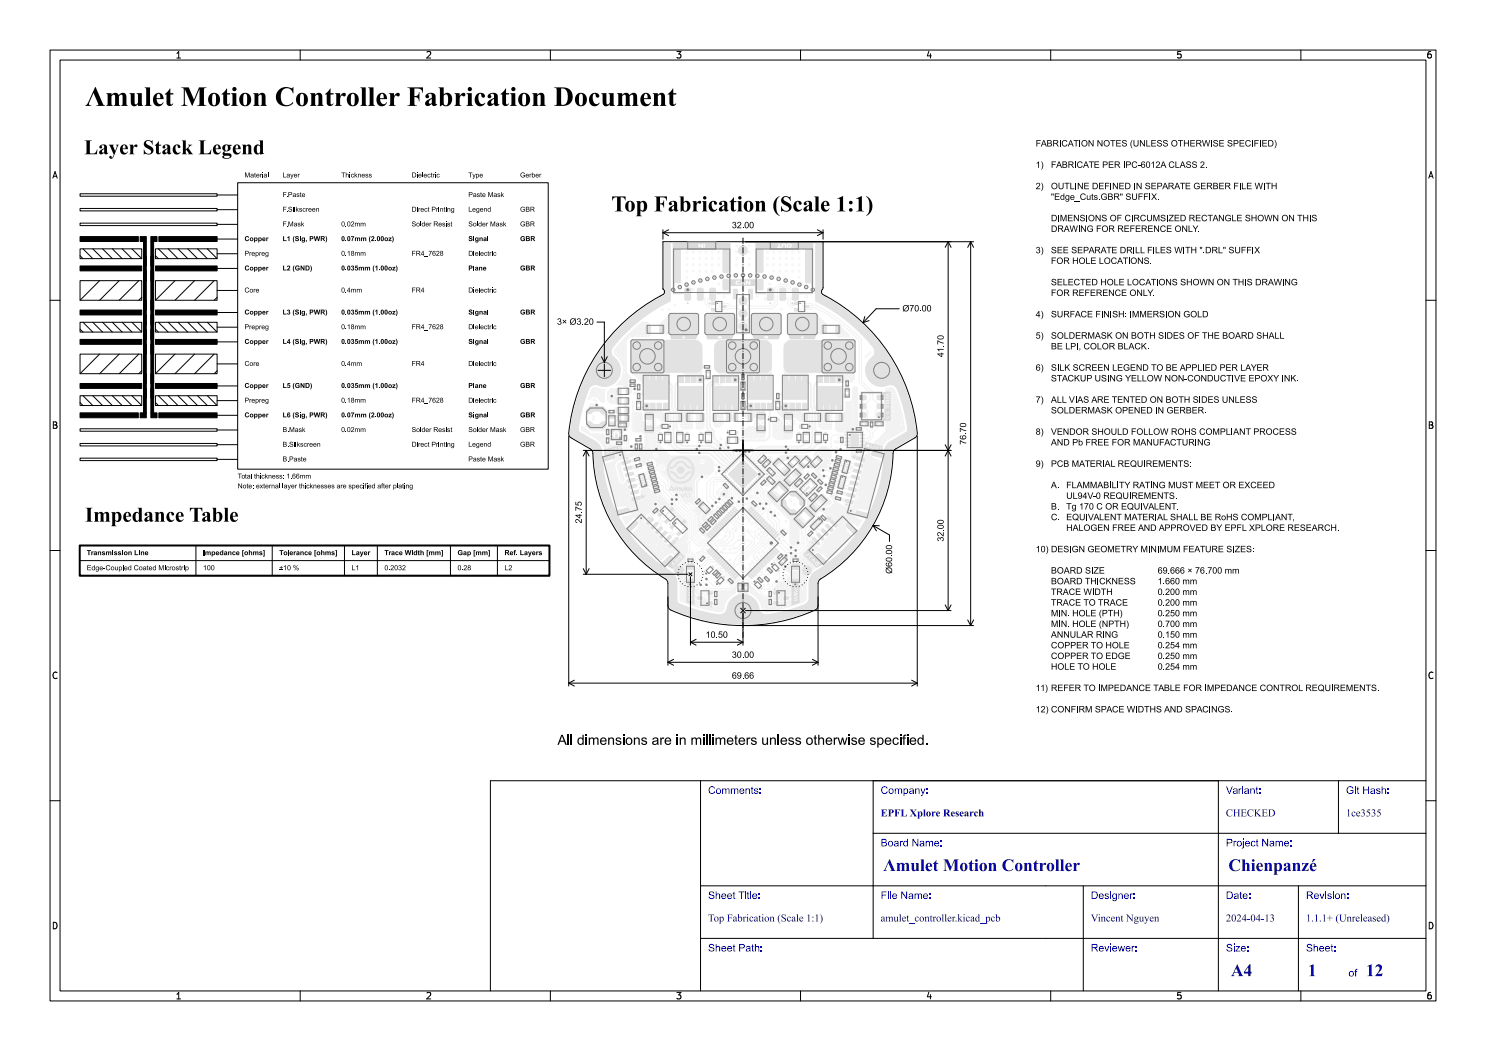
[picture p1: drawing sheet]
<svg xmlns="http://www.w3.org/2000/svg" width="297mm" height="210mm" viewBox="0 0 297 210" stroke-linecap="round" stroke-linejoin="round" font-family="sans-serif">
<defs><g id="words">
<text font-size="5.3" fill="#fff" x="17" y="21.5">Λmulet Motion Controller Fabrication Document</text>
<text font-size="4.3" fill="#fff" x="113.4" y="42.5">Top Fabrication (Scale 1:1)</text>
<g font-size="3.3" fill="#fff">
<text x="176.5" y="174.3">Λmulet Motion Controller</text>
<text x="245.5" y="174.3">Chienpanzé</text>
<text x="246" y="195.3">A4</text>
<text x="261.4" y="195.3">1</text>
<text x="273" y="195.3">12</text>
</g>
<g font-size="2" fill="#fff">
<text x="141.5" y="158.8">Comments:</text>
<text x="176" y="158.8">Company:</text>
<text x="245" y="158.8">Variant:</text>
<text x="269" y="158.8">Git Hash:</text>
<text x="176" y="163.3">EPFL Xplore Research</text>
<text x="245" y="163.3">CHECKED</text>
<text x="269" y="163.3">1ce3535</text>
<text x="176" y="169.3">Board Name:</text>
<text x="245" y="169.3">Project Name:</text>
<text x="141.5" y="179.8">Sheet Title:</text>
<text x="176" y="179.8">File Name:</text>
<text x="218" y="179.8">Designer:</text>
<text x="245" y="179.8">Date:</text>
<text x="261" y="179.8">Revision:</text>
<text x="141.5" y="184.3">Top Fabrication (Scale 1:1)</text>
<text x="176" y="184.3">amulet_controller.kicad_pcb</text>
<text x="218" y="184.3">Vincent Nguyen</text>
<text x="245" y="184.3">2024-04-13</text>
<text x="261" y="184.3">1.1.1+ (Unreleased)</text>
<text x="141.5" y="190.3">Sheet Path:</text>
<text x="218" y="190.3">Reviewer:</text>
<text x="245" y="190.3">Size:</text>
<text x="261" y="190.3">Sheet:</text>
<text x="269.5" y="195.3">of</text>
</g>
<g font-size="1.7" fill="#fff">
<text x="35" y="11.6">1</text>
<text x="85" y="11.6">2</text>
<text x="135" y="11.6">3</text>
<text x="185" y="11.6">4</text>
<text x="235" y="11.6">5</text>
<text x="285" y="11.6">6</text>
<text x="10.5" y="35.6">A</text>
<text x="285.5" y="35.6">A</text>
<text x="10.5" y="85.6">B</text>
<text x="285.5" y="85.6">B</text>
<text x="10.5" y="135.6">C</text>
<text x="285.5" y="135.6">C</text>
<text x="10.5" y="185.6">D</text>
<text x="285.5" y="185.6">D</text>
<text x="35" y="199.7">1</text>
<text x="85" y="199.7">2</text>
<text x="135" y="199.7">3</text>
<text x="185" y="199.7">4</text>
<text x="235" y="199.7">5</text>
<text x="285" y="199.7">6</text>
</g>
</g></defs>
<path d="M132.5 48.3h32v9.2a.96 .96 0 0 0 0 1.3 34.9 34.9 0 0 1 18.8 28l-.5 .7-3.8 2.2-.5 .6a30.3 30.3 0 0 1-14.7 25.6l-.3 .7v4.4a1 1 0 0 1-.6 .9 34.8 34.8 0 0 1-29.1-.2l-.3-.7v-4.4l-.3-.7a30.3 30.3 0 0 1-14.7-25.6l-.5-.6-3.8-2.2a1 1 0 0 1-.5-1 35.2 35.2 0 0 1 19-27.8l.1-.5-.3-.5z" fill="none" stroke="#000" stroke-width=".2"/>
<g fill="#f2f2f2">
<path d="M158.7 103.7l.6-.4 1.5 1.5 .1 .3-.4 .4-.3 .1-1.5-1.6z" fill-rule="evenodd"/>
<path d="M160.6 101.7l.4-.4 .3 .1 1.5 1.5v.3l-.4 .4-.3-.1-1.5-1.5z" fill-rule="evenodd"/>
<path d="M140.7 73.1h.4v.4h-.4z" fill-rule="evenodd"/>
<path d="M141.5 73.1h.4v.4h-.4z" fill-rule="evenodd"/>
<path d="M146.5 75h.9v1.5h-.9z" fill-rule="evenodd"/>
<path d="M145.3 75h.8v1.5h-.8z" fill-rule="evenodd"/>
<path d="M144 75h.8v1.5h-.8z" fill-rule="evenodd"/>
<path d="M142.7 75h.9v1.5h-.9z" fill-rule="evenodd"/>
<path d="M142.7 77.2h4.7v3.7h-4.7z" fill-rule="evenodd"/>
<path d="M142.7 80.9h.9v1.1h-.9z" fill-rule="evenodd"/>
<path d="M144 80.9h.8v1.1h-.8z" fill-rule="evenodd"/>
<path d="M145.3 80.9h.8v1.1h-.8z" fill-rule="evenodd"/>
<path d="M146.5 80.9h.9v1.1h-.9z" fill-rule="evenodd"/>
<path d="M130.3 96.5l.4-.1 .1 .5-.4 .1z" fill-rule="evenodd"/>
<path d="M131 96.3l.5-.1 .1 .4-.5 .2z" fill-rule="evenodd"/>
<path d="M165.2 98l.5 .1-.1 .4-.5-.1z" fill-rule="evenodd"/>
<path d="M166 98.2l.5 .1-.2 .4-.4-.1z" fill-rule="evenodd"/>
<path d="M156.5 111.5l.4-.3 .5 .7-.5 .3-.5-.5z" fill-rule="evenodd"/>
<path d="M155.6 112.4l.5-.3 .5 .6-.5 .4-.5-.5z" fill-rule="evenodd"/>
<path d="M141.4 120.2h.9l.1 .5h-.9z" fill-rule="evenodd"/>
<path d="M141.4 118.3h.9l.1 .5h-.9z" fill-rule="evenodd"/>
<path d="M139.4 119.2h.9l.1 .5-.9 .1z" fill-rule="evenodd"/>
<path d="M164.2 102.9l.4 .2-.2 .4-.4-.3z" fill-rule="evenodd"/>
<path d="M164.6 103.7l.3-.3 .3 .4-.4 .2z" fill-rule="evenodd"/>
<path d="M159 91.1h.2l.7 .7-.3 .5h-.3l-.6-.8z" fill-rule="evenodd"/>
<path d="M157.4 92.6l.5-.3 .7 .7v.2l-.5 .4-.7-.7z" fill-rule="evenodd"/>
<path d="M129.4 93.4l.5-.1 .1 .5-.5 .1z" fill-rule="evenodd"/>
<path d="M130.2 93.2l.4-.1 .2 .5-.5 .1z" fill-rule="evenodd"/>
<path d="M126.7 91.7l.4-.1 .1 .4-.4 .1z" fill-rule="evenodd"/>
<path d="M127.5 91.5l.4-.1 .1 .4-.4 .1z" fill-rule="evenodd"/>
<path d="M169 86.8h.8v.2l-.8 .1z" fill-rule="evenodd"/>
<path d="M169 87.4h.8v.3h-.8z" fill-rule="evenodd"/>
<path d="M169 88.1h.8v.2l-.8 .1z" fill-rule="evenodd"/>
<path d="M169 88.7h.8v.3h-.8z" fill-rule="evenodd"/>
<path d="M171.9 88.7h.8v.3h-.8z" fill-rule="evenodd"/>
<path d="M171.9 88.1h.8v.2l-.8 .1z" fill-rule="evenodd"/>
<path d="M171.9 87.4h.8v.3h-.8z" fill-rule="evenodd"/>
<path d="M171.9 86.8h.8v.2l-.8 .1z" fill-rule="evenodd"/>
<path d="M170 86.7h1.6v2.4h-1.6z" fill-rule="evenodd"/>
<path d="M146.2 116.1l.4 .2-.2 .4-.4-.3z" fill-rule="evenodd"/>
<path d="M145.5 115.7l.3-.2 .3 .4-.4 .2z" fill-rule="evenodd"/>
<path d="M155 81.4h.8l.1 .5-.8 .1z" fill-rule="evenodd"/>
<path d="M155 80.1h.8l.1 .5-.8 .1z" fill-rule="evenodd"/>
<path d="M145.4 86.3l.5-.1v.4h-.5z" fill-rule="evenodd"/>
<path d="M146.9 86.3l.5-.1 .1 .4h-.5z" fill-rule="evenodd"/>
<path d="M163.5 103.4l.4 .4-.2 .2-.4-.4z" fill-rule="evenodd"/>
<path d="M163.1 103.7l.4 .5-.1 .1-.5-.4z" fill-rule="evenodd"/>
<path d="M162.8 104.1l.4 .4-.2 .2-.4-.4z" fill-rule="evenodd"/>
<path d="M162.4 104.4l.4 .5-.1 .1-.5-.4z" fill-rule="evenodd"/>
<path d="M162.1 104.8l.4 .4-.2 .2-.4-.4z" fill-rule="evenodd"/>
<path d="M162.5 105.6l.2-.2 .4 .4-.2 .2z" fill-rule="evenodd"/>
<path d="M162.8 105.2l.2-.2 .4 .5-.1 .1z" fill-rule="evenodd"/>
<path d="M163.2 104.9l.2-.2 .4 .4-.2 .2z" fill-rule="evenodd"/>
<path d="M163.5 104.5l.2-.2 .4 .5-.1 .1z" fill-rule="evenodd"/>
<path d="M164.1 104l.4 .4-.2 .2-.4-.4z" fill-rule="evenodd"/>
<path d="M125.2 83h.6l.1 1-.2 .2-.6-.1z" fill-rule="evenodd"/>
<path d="M123.4 83h.6l.1 1-.2 .2-.6-.1z" fill-rule="evenodd"/>
<path d="M153.5 57.6l.8-.1 .3 .3v1.9l-.3 .3h-.7l-.3-.2v-2z" fill-rule="evenodd"/>
<path d="M156 57.6l.8-.1 .3 .3v1.9l-.3 .3h-.7l-.3-.2v-2z" fill-rule="evenodd"/>
<path d="M158.5 57.6l.8-.1 .3 .3v1.9l-.3 .3h-.7l-.3-.2v-2z" fill-rule="evenodd"/>
<path d="M151.5 55.8h.8l.2 .1v1.8l-.1 .2-.7 .1-.2-.2z" fill-rule="evenodd"/>
<path d="M161.1 49.8h.7l.3 .2v6.3l-.3 .3-.7-.1-.1-.2z" fill-rule="evenodd"/>
<path d="M151.5 49.8h.8l.2 .2v4.2l-.2 .3-.7-.1-.2-.2z" fill-rule="evenodd"/>
<path d="M162.9 86.2h1.2l.1 .6-.2 .1h-1l-.1-.2z" fill-rule="evenodd"/>
<path d="M162.9 88h1.2l.1 .6-.2 .1h-1l-.1-.2z" fill-rule="evenodd"/>
<path d="M134.1 77.7h.4v.8h-.4z" fill-rule="evenodd"/>
<path d="M129.7 84l.2-.2 .3 .3-.2 .2z" fill-rule="evenodd"/>
<path d="M155.9 110.8l.3-.2 .3 .3-.3 .3-.3-.2z" fill-rule="evenodd"/>
<path d="M155.6 111.2h.1l.3 .3-.4 .3-.3-.3z" fill-rule="evenodd"/>
<path d="M127 88.6h.4v.5h-.4z" fill-rule="evenodd"/>
<path d="M127 89.4h.4v.5h-.4z" fill-rule="evenodd"/>
<path d="M150.8 116.1l.5 .3-.2 .3-.5-.4z" fill-rule="evenodd"/>
<path d="M151.9 117.2l.5 .3-.2 .3-.5-.4z" fill-rule="evenodd"/>
<path d="M139.5 99.8l.3-.2 .3 .4-.4 .2z" fill-rule="evenodd"/>
<path d="M139.1 100.2l.4 .2-.2 .4-.4-.3z" fill-rule="evenodd"/>
<path d="M158.3 115.7h1.4v1.1h-1.4z" fill-rule="evenodd"/>
<path d="M158.3 112.7h1.4v1.1h-1.4z" fill-rule="evenodd"/>
<path d="M167 94.3l.5 .1-.1 .5-.5-.1z" fill-rule="evenodd"/>
<path d="M166.2 94.1l.5 .1-.1 .5-.4-.2z" fill-rule="evenodd"/>
<path d="M163.4 82.6l.7-.1 .2 .2v1.4l-.1 .1-.8-.1z" fill-rule="evenodd"/>
<path d="M160.5 82.6l.7-.1 .2 .2v1.4l-.1 .1-.8-.1z" fill-rule="evenodd"/>
<path d="M162.3 94.5h.2l.3 .2-.3 .4-.4-.3z" fill-rule="evenodd"/>
<path d="M162.7 95.2l.3-.2 .3 .3-.3 .4-.3-.3z" fill-rule="evenodd"/>
<path d="M152 96.6l.3-.2 .3 .4-.4 .2z" fill-rule="evenodd"/>
<path d="M152.6 96.1l.3-.2 .3 .3-.4 .3z" fill-rule="evenodd"/>
<path d="M148.7 117.7h.7l.1 .5-.7 .1z" fill-rule="evenodd"/>
<path d="M148.7 116.4h.7l.1 .5-.7 .1z" fill-rule="evenodd"/>
<path d="M149.6 80.5h.9v1.5h-.9z" fill-rule="evenodd"/>
<path d="M150.9 80.5h.8v1.5h-.8z" fill-rule="evenodd"/>
<path d="M152.2 80.5h.8v1.5h-.8z" fill-rule="evenodd"/>
<path d="M153.4 80.5h.9v1.5h-.9z" fill-rule="evenodd"/>
<path d="M149.6 76.1h4.7v3.7h-4.7z" fill-rule="evenodd"/>
<path d="M153.4 75h.9v1.1h-.9z" fill-rule="evenodd"/>
<path d="M152.2 75h.8v1.1h-.8z" fill-rule="evenodd"/>
<path d="M150.9 75h.8v1.1h-.8z" fill-rule="evenodd"/>
<path d="M149.6 75h.9v1.1h-.9z" fill-rule="evenodd"/>
<path d="M160.6 88h1.1l.1 .6-.2 .1h-1l-.1-.2z" fill-rule="evenodd"/>
<path d="M160.6 86.2h1.1l.1 .6-.2 .1h-1l-.1-.2z" fill-rule="evenodd"/>
<path d="M155.3 91.5h.3l.4 .6-1 1h-.2l-.4-.6z" fill-rule="evenodd"/>
<path d="M156.4 94.5l1-1 .6 .5v.2l-1 1-.6-.4z" fill-rule="evenodd"/>
<path d="M168.9 77.6h.8l.1 .5-.8 .1z" fill-rule="evenodd"/>
<path d="M168.9 78.9h.8l.1 .5-.8 .1z" fill-rule="evenodd"/>
<path d="M143.7 102.8l.4-.3 .3 .4-.4 .3-.3-.3z" fill-rule="evenodd"/>
<path d="M143.4 102h.1l.3 .2-.3 .4-.4-.3z" fill-rule="evenodd"/>
<path d="M132.9 88h1.1l.1 .6-.2 .1h-1z" fill-rule="evenodd"/>
<path d="M132.9 86.2h1.1l.1 .6-.2 .1h-1z" fill-rule="evenodd"/>
<path d="M166 94.9l.5 .1-.1 .4-.4-.1z" fill-rule="evenodd"/>
<path d="M166.8 95.1l.5 .1-.1 .4-.5-.1z" fill-rule="evenodd"/>
<path d="M144.7 96.5l.4 .3-.3 .3-.3-.2z" fill-rule="evenodd"/>
<path d="M145.3 97.1h.1l.3 .3-.3 .3-.4-.3z" fill-rule="evenodd"/>
<path d="M156.2 105.9l.4 .2-.2 .4-.4-.3z" fill-rule="evenodd"/>
<path d="M156.6 106.6l.3-.2 .3 .4-.4 .2z" fill-rule="evenodd"/>
<path d="M138.2 111.7h.4v.5h-.4z" fill-rule="evenodd"/>
<path d="M137.4 111.7h.4v.5h-.4z" fill-rule="evenodd"/>
<path d="M163.2 98l.4-.3 .2 .4-.3 .3z" fill-rule="evenodd"/>
<path d="M164 97.2l.4 .2-.3 .4-.3-.3z" fill-rule="evenodd"/>
<path d="M143 115.2l.2-.3 .4 .4-.4 .3-.2-.2z" fill-rule="evenodd"/>
<path d="M143.5 114.6l.3-.2 .3 .3-.3 .3-.3-.3z" fill-rule="evenodd"/>
<path d="M137 57.6l.8-.1 .3 .3v1.9l-.3 .3h-.7l-.3-.2v-2z" fill-rule="evenodd"/>
<path d="M139.4 57.7l.9-.2 .3 .3v1.9l-.3 .3h-.7l-.3-.2z" fill-rule="evenodd"/>
<path d="M141.9 57.7l.9-.2 .3 .3v1.9l-.3 .3h-.7l-.3-.2z" fill-rule="evenodd"/>
<path d="M135 49.8h.8l.2 .2v6.3l-.2 .3-.7-.1-.2-.2z" fill-rule="evenodd"/>
<path d="M144.6 55.8h.7l.2 .1 .1 1.8-.2 .2-.7 .1-.2-.2z" fill-rule="evenodd"/>
<path d="M144.6 49.8h.7l.3 .2v4.2l-.3 .3-.7-.1-.1-.2z" fill-rule="evenodd"/>
<path d="M156.7 85.2l.3-.1 1.3 .1 .2 .2-.1 .9-.3 .2-1.3-.1-.1-.3z" fill-rule="evenodd"/>
<path d="M156.7 82.5l.3-.1 1.3 .1 .2 .2-.1 .9-.3 .2-1.3-.1-.1-.3z" fill-rule="evenodd"/>
<path d="M168 98.3h.5l-.1 .5-.5-.1z" fill-rule="evenodd"/>
<path d="M167.2 98.1h.5l-.1 .5-.4-.2z" fill-rule="evenodd"/>
<path d="M142.2 104.3l.4 .2-.2 .4-.4-.3z" fill-rule="evenodd"/>
<path d="M142.6 103.9l.3-.2 .3 .4-.4 .2z" fill-rule="evenodd"/>
<path d="M121.2 85.7h.5v.5h-.5z" fill-rule="evenodd"/>
<path d="M121.2 86.5h.5v.5h-.5z" fill-rule="evenodd"/>
<path d="M157.7 83.8l.3 .3-.2 .1-.3-.3z" fill-rule="evenodd"/>
<path d="M166.2 97.4l.5 .1-.1 .5-.5-.2z" fill-rule="evenodd"/>
<path d="M165.4 97.2l.5 .1-.1 .5-.5-.2z" fill-rule="evenodd"/>
<path d="M130.5 97.3l.4-.1 .1 .4-.4 .1z" fill-rule="evenodd"/>
<path d="M131.2 97h.5l.1 .4-.5 .1z" fill-rule="evenodd"/>
<path d="M171.8 85.5h.5v.4h-.5z" fill-rule="evenodd"/>
<path d="M171 85.5h.5v.4h-.5z" fill-rule="evenodd"/>
<path d="M128.8 80.5h.9v1.5h-.9z" fill-rule="evenodd"/>
<path d="M130.1 80.5h.8v1.5h-.8z" fill-rule="evenodd"/>
<path d="M131.3 80.5h.9v1.5h-.9z" fill-rule="evenodd"/>
<path d="M132.6 80.5h.9v1.5h-.9z" fill-rule="evenodd"/>
<path d="M128.8 76.1h4.7v3.7h-4.7z" fill-rule="evenodd"/>
<path d="M132.6 75h.9v1.1h-.9z" fill-rule="evenodd"/>
<path d="M131.3 75h.9v1.1h-.9z" fill-rule="evenodd"/>
<path d="M130.1 75h.8v1.1h-.8z" fill-rule="evenodd"/>
<path d="M128.8 75h.9v1.1h-.9z" fill-rule="evenodd"/>
<path d="M121.7 83h1.2l.1 .5-1.3 .1z" fill-rule="evenodd"/>
<path d="M121.7 84.6h1.2l.1 .5-1.3 .1z" fill-rule="evenodd"/>
<path d="M127.4 77.5h.5v.5h-.5z" fill-rule="evenodd"/>
<path d="M127.4 76.7h.5v.5h-.5z" fill-rule="evenodd"/>
<path d="M140.2 100.3h.3l.3 .4-.9 .8-.4-.5z" fill-rule="evenodd"/>
<path d="M140.8 102.2l.8-.7 .5 .4-.8 .9-.5-.3z" fill-rule="evenodd"/>
<path d="M127 92.9l.4-.1 .1 .5-.4 .1z" fill-rule="evenodd"/>
<path d="M127.8 92.7l.4-.1 .1 .4-.4 .2z" fill-rule="evenodd"/>
<path d="M164.3 65l.7-.1 .2 .2v1.3l-.2 .2-.6 .1-.2-.2z" fill-rule="evenodd"/>
<path d="M167.1 65l.7-.1 .2 .2v1.3l-.2 .2-.6 .1-.2-.2z" fill-rule="evenodd"/>
<path d="M150.4 100.1l.4 .2-.3 .3-.3-.2z" fill-rule="evenodd"/>
<path d="M150.9 100.6h.2l.2 .3-.3 .3-.3-.3z" fill-rule="evenodd"/>
<path d="M153.7 118.9h.5v.4h-.5z" fill-rule="evenodd"/>
<path d="M153.7 118.1h.5v.4h-.5z" fill-rule="evenodd"/>
<path d="M147.5 117.6h.8v.7h-.8z" fill-rule="evenodd"/>
<path d="M147.5 116.4h.8v.7h-.8z" fill-rule="evenodd"/>
<path d="M167.7 99.5h.5l-.2 .5-.4-.1z" fill-rule="evenodd"/>
<path d="M166.9 99.3h.5l-.1 .5-.5-.1z" fill-rule="evenodd"/>
<path d="M166.7 92.6l.4 .1-.1 .4-.4-.1z" fill-rule="evenodd"/>
<path d="M167.4 92.8l.5 .1-.1 .4-.4-.1z" fill-rule="evenodd"/>
<path d="M128.9 85.2l.3-.1 1.3 .1 .2 .2-.1 .9-.3 .2-1.3-.1-.1-.3z" fill-rule="evenodd"/>
<path d="M128.9 82.5l.3-.1 1.3 .1 .2 .2-.1 .9-.3 .2-1.3-.1-.1-.3z" fill-rule="evenodd"/>
<path d="M142.8 119.7h.5v.4h-.5z" fill-rule="evenodd"/>
<path d="M142.8 120.5h.5v.4h-.5z" fill-rule="evenodd"/>
<path d="M131.5 102.8l.6-.5 .3 .4-.6 .6-.3-.3z" fill-rule="evenodd"/>
<path d="M132.9 104.1l.5-.4 .4 .3-.6 .6-.4-.3z" fill-rule="evenodd"/>
<path d="M134.2 101.4h.3l.2 .3-.6 .6-.3-.4z" fill-rule="evenodd"/>
<path d="M158.8 60.4l.6-.1 .1 .5-.7 .1z" fill-rule="evenodd"/>
<path d="M158.8 61.7l.6-.1 .1 .5-.7 .1z" fill-rule="evenodd"/>
<path d="M160.9 61h.7l.1 .4-.7 .1z" fill-rule="evenodd"/>
<path d="M161.2 98.6l.1-.1 .4 .5-.2 .1z" fill-rule="evenodd"/>
<path d="M161.6 98.2l.2-.1 .4 .4-.2 .1z" fill-rule="evenodd"/>
<path d="M162.1 97.7l.2-.1 .3 .4-.1 .2z" fill-rule="evenodd"/>
<path d="M162.5 97.4l.1-.1 .4 .4-.2 .1z" fill-rule="evenodd"/>
<path d="M162.7 96.8l.3-.3 .2 .1-.4 .4z" fill-rule="evenodd"/>
<path d="M162.7 96.1l.2 .2-.5 .4-.1-.2z" fill-rule="evenodd"/>
<path d="M162.3 95.8l.2 .1-.4 .4-.1-.2z" fill-rule="evenodd"/>
<path d="M161.2 96.1l.1-.1 .4 .4-.2 .1z" fill-rule="evenodd"/>
<path d="M160.8 96.4l.2-.1 .4 .5-.2 .1z" fill-rule="evenodd"/>
<path d="M160.5 96.8l.4 .4-.1 .1-.4-.3z" fill-rule="evenodd"/>
<path d="M159.9 97.4l.2-.1 .3 .4-.2 .1z" fill-rule="evenodd"/>
<path d="M160.8 98l.2 .1-.5 .5-.2-.1z" fill-rule="evenodd"/>
<path d="M161.6 97.2l.1 .2-1.3 1.2v-.2z" fill-rule="evenodd"/>
<path d="M161.6 97.2l.1 .2-.5 .5-.1-.2z" fill-rule="evenodd"/>
<path d="M130 92.4l.4-.1 .1 .4-.4 .2z" fill-rule="evenodd"/>
<path d="M129.2 92.6l.4-.1 .2 .5-.5 .1z" fill-rule="evenodd"/>
<path d="M163.9 96.5l.3-.3 .3 .4-.3 .3-.3-.2z" fill-rule="evenodd"/>
<path d="M163.4 95.9l.3-.2 .3 .3-.4 .3z" fill-rule="evenodd"/>
<path d="M159.6 95.9l.5-.4 .4 .7-.5 .3-.4-.4z" fill-rule="evenodd"/>
<path d="M159 96.4h.2l.5 .5-.4 .5-.6-.5z" fill-rule="evenodd"/>
<path d="M171.8 89.9h.5v.4h-.5z" fill-rule="evenodd"/>
<path d="M171 89.9h.5v.4h-.5z" fill-rule="evenodd"/>
<path d="M152.6 90.9h.2l.5 .4-.4 .5-.6-.4z" fill-rule="evenodd"/>
<path d="M151.7 91.8l.2-.1 .5 .5-.3 .5-.7-.5z" fill-rule="evenodd"/>
<path d="M167.3 75h.9v1.5h-.9z" fill-rule="evenodd"/>
<path d="M166.1 75h.8v1.5h-.8z" fill-rule="evenodd"/>
<path d="M164.8 75h.8v1.5h-.8z" fill-rule="evenodd"/>
<path d="M163.5 75h.9v1.5h-.9z" fill-rule="evenodd"/>
<path d="M163.5 77.2h4.7v3.7h-4.7z" fill-rule="evenodd"/>
<path d="M163.5 80.9h.9v1.1h-.9z" fill-rule="evenodd"/>
<path d="M164.8 80.9h.8v1.1h-.8z" fill-rule="evenodd"/>
<path d="M166.1 80.9h.8v1.1h-.8z" fill-rule="evenodd"/>
<path d="M167.3 80.9h.9v1.1h-.9z" fill-rule="evenodd"/>
<path d="M161.4 106.8l.3-.2 .3 .4-.4 .2z" fill-rule="evenodd"/>
<path d="M162.1 106.1l.4 .2-.2 .4-.4-.3z" fill-rule="evenodd"/>
<path d="M131.9 65l.7-.1 .2 .2v1.3l-.1 .2-.6 .1-.2-.2z" fill-rule="evenodd"/>
<path d="M129.1 65l.7-.1 .2 .2v1.3l-.1 .2-.6 .1-.2-.2z" fill-rule="evenodd"/>
<path d="M130.2 103.5h.2l.3 .4-1.2 1-.3-.4z" fill-rule="evenodd"/>
<path d="M131.1 104.4h.2l.2 .3-1.1 1.1-.3-.4z" fill-rule="evenodd"/>
<path d="M132 105.2h.2l.2 .4-1.2 1.1-.3-.4z" fill-rule="evenodd"/>
<path d="M132.9 106.1h.2l.2 .4-1.2 1.1-.3-.4z" fill-rule="evenodd"/>
<path d="M132.7 108l1.1-1 .4 .3-1.1 1.2-.4-.3z" fill-rule="evenodd"/>
<path d="M133.6 108.9l1.1-1 .4 .3-1.1 1.1-.4-.2z" fill-rule="evenodd"/>
<path d="M126.8 104h.3l.4 .4v.2l-1.6 1.7h-.2l-.5-.4v-.3z" fill-rule="evenodd"/>
<path d="M133.8 111h.4l.4 .5v.2l-1.6 1.6-.3 .1-.4-.4-.1-.3z" fill-rule="evenodd"/>
<path d="M162.2 92.3h.3l.6 .8-.3 .5-.2-.1-.7-.7z" fill-rule="evenodd"/>
<path d="M163.2 91.3l.5-.3 .7 .7v.2l-.5 .4-.7-.7z" fill-rule="evenodd"/>
<path d="M129.7 84.9l.3-.3 .2 .2-.3 .3z" fill-rule="evenodd"/>
<path d="M123.7 87.5h.6l.1 .1-.3 .1-.1 .3h-.3z" fill-rule="evenodd"/>
<path d="M123.8 87h.6v.2h-.6z" fill-rule="evenodd"/>
<path d="M123.8 86.5h.6v.2h-.6z" fill-rule="evenodd"/>
<path d="M123.7 85.7l.3-.1 .1 .3 .2 .1 .1 .2h-.7z" fill-rule="evenodd"/>
<path d="M122 86h.3l.1-.4 .4 .1-.1 .5h-.6z" fill-rule="evenodd"/>
<path d="M122 86.5h.6v.2h-.6z" fill-rule="evenodd"/>
<path d="M122 87h.6v.2h-.6z" fill-rule="evenodd"/>
<path d="M122 87.5h.7l.1 .5h-.4v-.3h-.3z" fill-rule="evenodd"/>
<path d="M123 86.7h.4v1.3h-.4z" fill-rule="evenodd"/>
<path d="M121.6 82h.4v.5h-.4z" fill-rule="evenodd"/>
<path d="M122.4 82h.4v.5h-.4z" fill-rule="evenodd"/>
<path d="M123.9 88.3h.5v.5h-.5z" fill-rule="evenodd"/>
<path d="M123.1 88.3h.5v.5h-.5z" fill-rule="evenodd"/>
<path d="M135.3 88h1.1l.1 .6-.2 .1h-1l-.1-.2z" fill-rule="evenodd"/>
<path d="M135.3 86.2h1.1l.1 .6-.2 .1h-1l-.1-.2z" fill-rule="evenodd"/>
<path d="M154.7 107.4l.8-.8 .2 .1-.8 .9z" fill-rule="evenodd"/>
<path d="M154.4 107l.7-.7 .2 .1-.7 .8z" fill-rule="evenodd"/>
<path d="M154 106.7l.8-.8 .2 .1-.8 .9z" fill-rule="evenodd"/>
<path d="M153.7 106.3l.7-.7h.2l-.7 .9z" fill-rule="evenodd"/>
<path d="M153.3 105.9l.8-.7 .2 .1-.8 .9z" fill-rule="evenodd"/>
<path d="M153 105.6l.7-.8 .2 .1-.7 .9z" fill-rule="evenodd"/>
<path d="M152.6 105.2l.8-.7 .2 .1-.8 .9z" fill-rule="evenodd"/>
<path d="M152.3 104.9l.7-.8 .2 .1-.7 .9z" fill-rule="evenodd"/>
<path d="M151.9 104.5l.8-.7 .2 .1-.8 .8z" fill-rule="evenodd"/>
<path d="M151.6 104.2l.7-.8 .2 .2-.7 .8z" fill-rule="evenodd"/>
<path d="M151.2 103.8l.8-.7 .2 .1-.8 .8z" fill-rule="evenodd"/>
<path d="M150.9 103.5l.7-.8 .2 .1-.7 .9z" fill-rule="evenodd"/>
<path d="M150.5 103.1l.8-.7 .1 .1-.7 .8z" fill-rule="evenodd"/>
<path d="M150.1 102.8l.8-.8 .2 .1-.8 .9z" fill-rule="evenodd"/>
<path d="M149.8 102.4l.7-.7 .2 .1-.7 .8z" fill-rule="evenodd"/>
<path d="M150.2 101.3l.2 .2-.9 .8-.1-.2z" fill-rule="evenodd"/>
<path d="M146.6 101.4l.2-.1 .8 .9-.2 .1z" fill-rule="evenodd"/>
<path d="M146.4 101.7l.8 .7-.1 .2-.8-.7z" fill-rule="evenodd"/>
<path d="M145.9 102.1l.2-.1 .8 .9-.2 .1z" fill-rule="evenodd"/>
<path d="M145.6 102.5l.1-.1 .8 .8-.2 .1z" fill-rule="evenodd"/>
<path d="M145.2 102.8l.2-.1 .7 .9-.2 .1z" fill-rule="evenodd"/>
<path d="M144.8 103.2l.2-.1 .8 .8-.2 .1z" fill-rule="evenodd"/>
<path d="M144.5 103.5l.2-.1 .7 .9-.2 .1z" fill-rule="evenodd"/>
<path d="M144.1 103.9l.2-.1 .8 .8-.2 .1z" fill-rule="evenodd"/>
<path d="M143.9 104.1l.8 .8-.1 .2-.8-.8z" fill-rule="evenodd"/>
<path d="M143.5 104.5l.9 .7-.1 .2-.9-.7z" fill-rule="evenodd"/>
<path d="M143.2 104.8l.8 .8-.1 .2-.8-.8z" fill-rule="evenodd"/>
<path d="M142.7 105.3l.2-.1 .8 .8-.2 .1z" fill-rule="evenodd"/>
<path d="M142.4 105.6h.2l.7 .8-.2 .1z" fill-rule="evenodd"/>
<path d="M142 106l.2-.1 .8 .9-.2 .1z" fill-rule="evenodd"/>
<path d="M141.7 106.4l.2-.1 .7 .8-.2 .1z" fill-rule="evenodd"/>
<path d="M141.3 106.7l.2-.1 .8 .9-.2 .1z" fill-rule="evenodd"/>
<path d="M141.3 110.2l.8-.8 .2 .1-.8 .9z" fill-rule="evenodd"/>
<path d="M141.7 110.5l.7-.7 .2 .1-.7 .8z" fill-rule="evenodd"/>
<path d="M142 110.9l.8-.8 .2 .2-.8 .8z" fill-rule="evenodd"/>
<path d="M142.4 111.3l.7-.8 .2 .1-.7 .8z" fill-rule="evenodd"/>
<path d="M142.7 111.6l.8-.8 .2 .2-.8 .8z" fill-rule="evenodd"/>
<path d="M143.8 111.2l.2 .2-.8 .8-.1-.2z" fill-rule="evenodd"/>
<path d="M143.4 112.3l.8-.8 .2 .2-.8 .8z" fill-rule="evenodd"/>
<path d="M143.8 112.7l.7-.8 .2 .1-.7 .9z" fill-rule="evenodd"/>
<path d="M144.1 113l.8-.7 .2 .1-.8 .8z" fill-rule="evenodd"/>
<path d="M144.5 113.4l.8-.8 .2 .1-.8 .9z" fill-rule="evenodd"/>
<path d="M144.8 113.7l.8-.7 .2 .1-.8 .8z" fill-rule="evenodd"/>
<path d="M145.2 114.1l.8-.8 .1 .1-.7 .9z" fill-rule="evenodd"/>
<path d="M145.6 114.4l.7-.7 .2 .1-.8 .8z" fill-rule="evenodd"/>
<path d="M145.9 114.8l.8-.8 .2 .2-.8 .8z" fill-rule="evenodd"/>
<path d="M146.3 115.1l.7-.7 .2 .1-.8 .9z" fill-rule="evenodd"/>
<path d="M146.6 115.5l.8-.8 .2 .2-.8 .8z" fill-rule="evenodd"/>
<path d="M149.5 114.7l.9 .8-.1 .2-.9-.8z" fill-rule="evenodd"/>
<path d="M149.8 114.5l.2-.1 .7 .8-.2 .1z" fill-rule="evenodd"/>
<path d="M150.1 114.1l.2-.1 .8 .9-.2 .1z" fill-rule="evenodd"/>
<path d="M150.5 113.8l.2-.1 .7 .8-.1 .1z" fill-rule="evenodd"/>
<path d="M150.9 113.4l.2-.1 .7 .9-.2 .1z" fill-rule="evenodd"/>
<path d="M151.2 113.1l.2-.1 .8 .8-.2 .1z" fill-rule="evenodd"/>
<path d="M151.6 112.7l.2-.1 .7 .9-.2 .1z" fill-rule="evenodd"/>
<path d="M152 112.3l.9 .7-.1 .2-.9-.7z" fill-rule="evenodd"/>
<path d="M152.3 112l.2-.1 .7 .9-.2 .1z" fill-rule="evenodd"/>
<path d="M152.7 111.6l.9 .7-.1 .2-.9-.7z" fill-rule="evenodd"/>
<path d="M153.1 111.2l.8 .8-.1 .2-.8-.8z" fill-rule="evenodd"/>
<path d="M153.4 110.9l.9 .7-.1 .2-.9-.7z" fill-rule="evenodd"/>
<path d="M153.8 110.5l.8 .8-.1 .1-.8-.7z" fill-rule="evenodd"/>
<path d="M154.1 110.1l.9 .8-.1 .2-.9-.8z" fill-rule="evenodd"/>
<path d="M154.5 109.8l.8 .7-.1 .2-.8-.7z" fill-rule="evenodd"/>
<path d="M154.7 109.5l.2-.1 .8 .9-.2 .1z" fill-rule="evenodd"/>
<path d="M164.8 87.9h.4l-.1 .6-.3-.1z" fill-rule="evenodd"/>
<path d="M164.8 86.4h.4l-.1 .5h-.3z" fill-rule="evenodd"/>
<path d="M143.2 103.3l.3-.2 .3 .4-.4 .2z" fill-rule="evenodd"/>
<path d="M142.8 102.6l.4 .2-.3 .4-.3-.3z" fill-rule="evenodd"/>
<path d="M152 116.1l.3-.3 .3 .4-.3 .3-.3-.2z" fill-rule="evenodd"/>
<path d="M151.4 115.5l.3-.2 .3 .3-.3 .3-.3-.3z" fill-rule="evenodd"/>
<path d="M142.4 114.6l.3-.2 .3 .4-.4 .2-.2-.2z" fill-rule="evenodd"/>
<path d="M143 114l.3-.2 .3 .3-.3 .4-.3-.3z" fill-rule="evenodd"/>
<path d="M169.1 76h.4v.4h-.4z" fill-rule="evenodd"/>
<path d="M169.1 76.8h.4v.4h-.4z" fill-rule="evenodd"/>
<path d="M129.6 94.2l.5-.1 .1 .4-.5 .2z" fill-rule="evenodd"/>
<path d="M130.4 94l.4-.1 .2 .4-.5 .1z" fill-rule="evenodd"/>
<path d="M169 99.8l1.5 .3v.5l-1.6-.3z" fill-rule="evenodd"/>
<path d="M169.3 98.6l1.6 .3-.1 .5-1.6-.3z" fill-rule="evenodd"/>
<path d="M169.6 97.4l1.6 .3-.1 .5-1.5-.3z" fill-rule="evenodd"/>
<path d="M169.9 96.2l1.6 .3-.1 .5-1.5-.3z" fill-rule="evenodd"/>
<path d="M170.3 94.9l1.5 .4v.5l-1.6-.4z" fill-rule="evenodd"/>
<path d="M170.6 93.7l1.5 .4v.5l-1.6-.4z" fill-rule="evenodd"/>
<path d="M170.9 92.5l1.6 .4-.1 .5-1.5-.4z" fill-rule="evenodd"/>
<path d="M171.2 91.3l1.6 .4-.1 .5-1.5-.4z" fill-rule="evenodd"/>
<path d="M171.1 102.1l.3-.1 2.2 .7 .1 .2-.2 .6-.2 .1-2.2-.6-.1-.3z" fill-rule="evenodd"/>
<path d="M174.4 90.1l.2-.1 2.2 .6 .1 .3-.1 .6-.3 .1-2.2-.7-.1-.2z" fill-rule="evenodd"/>
<path d="M162.5 98.7l.5-.3 .4 .6-.5 .4-.5-.5z" fill-rule="evenodd"/>
<path d="M161.6 99.6l.5-.3 .5 .6-.5 .4-.5-.5z" fill-rule="evenodd"/>
<path d="M174 84.2h.4v.4h-.4z" fill-rule="evenodd"/>
<path d="M174 85h.4v.4h-.4z" fill-rule="evenodd"/>
<path d="M127.8 88.6h.5v.4h-.5z" fill-rule="evenodd"/>
<path d="M127.8 89.4h.5v.4h-.5z" fill-rule="evenodd"/>
<path d="M166.9 91.8l.4 .1-.1 .4-.4-.1z" fill-rule="evenodd"/>
<path d="M167.6 92l.5 .1-.1 .4-.4-.1z" fill-rule="evenodd"/>
<path d="M157.6 98.6l.7-.7h.8l1.9 2v.8l-.6 .6-.6-.5v-.8l-.8-.9h-.8z" fill-rule="evenodd"/>
<path d="M156 100.3l.6-.7 .5 .6v.8l.9 .8h.8l.5 .6-.6 .6h-.8l-2-1.9z" fill-rule="evenodd"/>
<path d="M139.9 87.9h.4v.6l-.4-.1z" fill-rule="evenodd"/>
<path d="M139.9 86.4h.4v.5h-.4z" fill-rule="evenodd"/>
<path d="M164.5 68l6-.1 .3 .2v6.2l-.3 .1h-5.8l-.3-.1v-6z" fill-rule="evenodd"/>
<path d="M168 88.1h.5v.4h-.5z" fill-rule="evenodd"/>
<path d="M168 87.3h.5v.4h-.5z" fill-rule="evenodd"/>
<path d="M153.6 95.1h.2l.4 .4-.6 .6-.5-.5z" fill-rule="evenodd"/>
<path d="M154.4 96h.3l.3 .4-.6 .5-.4-.4z" fill-rule="evenodd"/>
<path d="M137.2 87.9h.3v.6l-.4-.1z" fill-rule="evenodd"/>
<path d="M137.2 86.4h.3v.5h-.4z" fill-rule="evenodd"/>
<path d="M162.4 107.6l.4-.2 1 1.2-.4 .3-1-1z" fill-rule="evenodd"/>
<path d="M163.3 106.8l.2-.3h.2l1 1v.2l-.3 .3h-.1l-1-1z" fill-rule="evenodd"/>
<path d="M164.2 105.9l.3-.3 1.1 1.2-.4 .3-1-1z" fill-rule="evenodd"/>
<path d="M165 105l.3-.3 .2 .1 1 1v.2l-.3 .2h-.2l-1-1z" fill-rule="evenodd"/>
<path d="M166.1 103.9h.3l.9 1 .1 .1-.3 .3h-.2l-1-1v-.1z" fill-rule="evenodd"/>
<path d="M162.9 110.9l.5-.4h.1l1.7 1.6v.3l-.4 .4-.2 .1-1.7-1.6z" fill-rule="evenodd"/>
<path d="M169.1 104.8l.4-.4h.2l1.6 1.6 .1 .3-.4 .4h-.3l-1.6-1.6z" fill-rule="evenodd"/>
<path d="M152.3 92.9l.5-.3 .5 .6-.5 .3-.5-.4z" fill-rule="evenodd"/>
<path d="M153.2 92l.4-.3 .5 .6-.5 .4-.5-.5z" fill-rule="evenodd"/>
<path d="M158.6 94l.6-.4 1 .9v.3l-.4 .4h-.2l-1-.9z" fill-rule="evenodd"/>
<path d="M157 95.6h.3l1 1-.5 .6h-.3l-.9-1z" fill-rule="evenodd"/>
<path d="M130.6 94.7h.4l.2 .4-.5 .1z" fill-rule="evenodd"/>
<path d="M129.9 94.9h.4l.1 .4-.4 .1z" fill-rule="evenodd"/>
<path d="M153.7 119.7h.5v.4h-.5z" fill-rule="evenodd"/>
<path d="M153.7 120.5h.5v.4h-.5z" fill-rule="evenodd"/>
<path d="M142.2 60.4l.7-.1 .1 .5-.7 .1z" fill-rule="evenodd"/>
<path d="M142.2 61.7l.7-.1 .1 .5-.7 .1z" fill-rule="evenodd"/>
<path d="M144.4 61h.6l.1 .4-.7 .1z" fill-rule="evenodd"/>
<path d="M130.4 102.2l.4-.2 .2 .4-.3 .2z" fill-rule="evenodd"/>
<path d="M131.2 101.5l.4 .2-.3 .4-.3-.3z" fill-rule="evenodd"/>
<path d="M151.3 85.2l.2-.1 1.4 .1 .1 .2-.1 .9-.3 .2-1.3-.1-.1-.3z" fill-rule="evenodd"/>
<path d="M151.3 82.5l.2-.1 1.4 .1 .1 .2-.1 .9-.3 .2-1.3-.1-.1-.3z" fill-rule="evenodd"/>
<path d="M130.8 95.5l.4-.1 .2 .5-.5 .1z" fill-rule="evenodd"/>
<path d="M130.1 95.7l.4-.1 .1 .5-.4 .1z" fill-rule="evenodd"/>
<path d="M144.5 102l.4 .2-.2 .4-.4-.3z" fill-rule="evenodd"/>
<path d="M143.8 101.6l.3-.2 .2 .4-.3 .2z" fill-rule="evenodd"/>
<path d="M137.1 82.6l.6-.1 .2 .2v1.4l-.1 .1-.8-.1z" fill-rule="evenodd"/>
<path d="M140 82.6l.6-.1 .2 .2v1.4l-.1 .1-.8-.1z" fill-rule="evenodd"/>
<path d="M141.5 103.9l.3-.2 .2 .4-.3 .2z" fill-rule="evenodd"/>
<path d="M142.2 103.2l.4 .2-.2 .4-.4-.3z" fill-rule="evenodd"/>
<path d="M153.5 98.5l.4-.4h.2l1.5 1.5v.4l-.4 .4-.2-.1-1.5-1.5z" fill-rule="evenodd"/>
<path d="M155.8 96.2h.3l1.6 1.5-.1 .3-.4 .4-.3-.1-1.5-1.5z" fill-rule="evenodd"/>
<path d="M127.4 79.3h.5v.5h-.5z" fill-rule="evenodd"/>
<path d="M127.4 78.5h.5v.5h-.5z" fill-rule="evenodd"/>
<path d="M173.1 84.3h.6l-.1 .8-.6-.1z" fill-rule="evenodd"/>
<path d="M171.8 84.3h.6l-.1 .8-.6-.1z" fill-rule="evenodd"/>
<path d="M159.5 87.9h.4l-.1 .6-.3-.1z" fill-rule="evenodd"/>
<path d="M159.5 86.4h.4l-.1 .5h-.3z" fill-rule="evenodd"/>
<path d="M126.6 76.7h.5v.5h-.5z" fill-rule="evenodd"/>
<path d="M125.8 76.7h.5v.5h-.5z" fill-rule="evenodd"/>
<path d="M154.6 118.3h.9l.1 .5h-.9z" fill-rule="evenodd"/>
<path d="M154.6 120.2h.9l.1 .5h-.9z" fill-rule="evenodd"/>
<path d="M156.6 119.2h.9l.1 .5-.9 .1z" fill-rule="evenodd"/>
<path d="M148.3 74.7h.4v.4h-.4z" fill-rule="evenodd"/>
<path d="M148.3 75.5h.4v.4h-.4z" fill-rule="evenodd"/>
<path d="M119.2 80.2h.2v.4h-.2z" fill-rule="evenodd"/>
<path d="M161.9 77.7h.4v.8h-.4z" fill-rule="evenodd"/>
<path d="M141.1 73.9h.8l.1 .5-.8 .1z" fill-rule="evenodd"/>
<path d="M141.1 75.2h.8l.1 .5-.8 .1z" fill-rule="evenodd"/>
<path d="M153.6 83.6h.5v.3l-.5 .1z" fill-rule="evenodd"/>
<path d="M155.1 83.6h.5l.1 .3-.5 .1z" fill-rule="evenodd"/>
<path d="M168.7 92l.6 .2-.1 .2-.6-.2z" fill-rule="evenodd"/>
<path d="M168.6 92.5l.5 .1v.3l-.6-.2z" fill-rule="evenodd"/>
<path d="M168.4 93l.6 .1v.3l-.6-.2z" fill-rule="evenodd"/>
<path d="M168.3 93.5l.6 .1-.1 .2-.6-.1z" fill-rule="evenodd"/>
<path d="M168.2 93.9l.6 .2-.1 .2-.6-.1z" fill-rule="evenodd"/>
<path d="M169 94.2l.6 .1-.1 .3-.6-.2z" fill-rule="evenodd"/>
<path d="M169.1 93.7l.6 .1-.1 .3-.5-.2z" fill-rule="evenodd"/>
<path d="M169.3 93.2l.5 .1v.3l-.6-.2z" fill-rule="evenodd"/>
<path d="M169.4 92.7l.6 .2-.1 .2-.6-.2z" fill-rule="evenodd"/>
<path d="M169.5 92.2l.6 .2-.1 .2-.5-.1z" fill-rule="evenodd"/>
<path d="M131.8 87.9h.4l-.1 .6-.3-.1z" fill-rule="evenodd"/>
<path d="M131.8 86.4h.4l-.1 .5h-.3z" fill-rule="evenodd"/>
<path d="M145.3 68.1l.3-.2 6 .1 .2 .3-.1 6-.3 .1h-6l-.1-.3z" fill-rule="evenodd"/>
<path d="M137.3 115.7h1.4v1.1h-1.4z" fill-rule="evenodd"/>
<path d="M137.3 112.7h1.4v1.1h-1.4z" fill-rule="evenodd"/>
<path d="M176.1 84.3h.6l-.1 .8-.6-.1z" fill-rule="evenodd"/>
<path d="M174.8 84.3h.6l-.1 .8-.6-.1z" fill-rule="evenodd"/>
<path d="M143.2 116.5l.3-.3 .3 .3-.4 .4z" fill-rule="evenodd"/>
<path d="M144.3 115.5l.3-.4 .3 .3-.4 .4z" fill-rule="evenodd"/>
<path d="M145.1 101.4h.1l.3 .3-.3 .4-.4-.3z" fill-rule="evenodd"/>
<path d="M144.3 101.1l.3-.3 .3 .4-.4 .3-.2-.3z" fill-rule="evenodd"/>
<path d="M160.9 91.3l.5-.3 .7 .7 .1 .2-.5 .4-.8-.7z" fill-rule="evenodd"/>
<path d="M159.9 92.3h.3l.7 .8-.4 .5-.2-.1-.7-.7z" fill-rule="evenodd"/>
<path d="M126.3 68h6.2l.2 .3-.1 6-.3 .1h-5.8l-.3-.1-.1-6z" fill-rule="evenodd"/>
<path d="M155.2 79.3h.5v.5h-.5z" fill-rule="evenodd"/>
<path d="M155.2 78.5h.5v.5h-.5z" fill-rule="evenodd"/>
<path d="M153.9 97.8l.3-.3 .2 .2-.3 .2z" fill-rule="evenodd"/>
<path d="M148.1 76.2h.8v.5l-.7 .1z" fill-rule="evenodd"/>
<path d="M148.1 77.5h.8v.5l-.7 .1z" fill-rule="evenodd"/>
<path d="M124.7 84.5h.6v.8h-.6z" fill-rule="evenodd"/>
<path d="M123.5 84.5h.6v.8h-.6z" fill-rule="evenodd"/>
<path d="M126.6 75.9h.5v.5h-.5z" fill-rule="evenodd"/>
<path d="M125.8 75.9h.5v.5h-.5z" fill-rule="evenodd"/>
<path d="M139.8 111.8l.3-.2 .3 .3-.3 .4-.4-.3z" fill-rule="evenodd"/>
<path d="M140.3 111.3l.3-.3 .4 .4-.4 .3-.3-.3z" fill-rule="evenodd"/>
<path d="M167.2 93.6l.5 .1-.1 .4-.5-.1z" fill-rule="evenodd"/>
<path d="M166.4 93.4h.5l-.1 .5-.4-.1z" fill-rule="evenodd"/>
<path d="M157.5 84.9l.3-.2 .2 .1-.3 .3z" fill-rule="evenodd"/>
<path d="M161.3 85h.6v.3l-.5 .1z" fill-rule="evenodd"/>
<path d="M159.8 85h.5l.1 .3-.6 .1z" fill-rule="evenodd"/>
<path d="M151.7 84.1l.3-.3 .1 .2-.3 .3z" fill-rule="evenodd"/>
<path d="M161.2 94.8l.3-.2 .3 .3-.3 .4-.3-.3z" fill-rule="evenodd"/>
<path d="M160.7 95.4l.3-.2 .3 .3-.4 .3-.3-.3z" fill-rule="evenodd"/>
<path d="M153.9 114.2l.3-.3 .3 .4-.3 .3-.3-.2z" fill-rule="evenodd"/>
<path d="M153.5 113.4h.2l.2 .3-.3 .3-.3-.3z" fill-rule="evenodd"/>
<path d="M163.8 99.1l.6-.4 1 1v.2l-.4 .5h-.3l-.9-1z" fill-rule="evenodd"/>
<path d="M161.8 101.1l.6-.4 1 1v.2l-.6 .5-1-1z" fill-rule="evenodd"/>
<path d="M142.9 76.7h.6v.3h-.6z" fill-rule="evenodd"/>
<path d="M145.4 101.1l.3-.2 .3 .3-.3 .3-.3-.2z" fill-rule="evenodd"/>
<path d="M145 100.3h.2l.3 .3-.4 .3-.3-.3z" fill-rule="evenodd"/>
<path d="M141 88h1.1l.1 .6-.1 .1h-1z" fill-rule="evenodd"/>
<path d="M141 86.2h1.1l.1 .6-.1 .1h-1l-.2-.2z" fill-rule="evenodd"/>
<path d="M145.3 82.6l.6-.1 .2 .2v1.4l-.1 .1-.8-.1z" fill-rule="evenodd"/>
<path d="M142.4 82.6l.6-.1 .2 .2v1.4l-.1 .1-.8-.1z" fill-rule="evenodd"/>
<path d="M165.8 95.7l.5 .1-.1 .4-.4-.1z" fill-rule="evenodd"/>
<path d="M166.6 95.9l.5 .1-.1 .4-.5-.1z" fill-rule="evenodd"/>
<path d="M140.5 106l.4 .2-.2 .4-.4-.3z" fill-rule="evenodd"/>
<path d="M139.8 105.6l.3-.2 .2 .4-.3 .2z" fill-rule="evenodd"/>
<path d="M127.2 81.4h.8l.1 .5-.8 .1z" fill-rule="evenodd"/>
<path d="M127.2 80.1h.8l.1 .5-.8 .1z" fill-rule="evenodd"/>
<path d="M146.7 82.6l.6-.1 .2 .2v1.4l-.1 .1-.8-.1z" fill-rule="evenodd"/>
<path d="M149.6 82.6l.6-.1 .2 .2v1.4l-.1 .1-.8-.1z" fill-rule="evenodd"/>
<path d="M140.9 104.5l.3-.2 .3 .3-.4 .3z" fill-rule="evenodd"/>
<path d="M140.5 104.9l.4 .2-.2 .3-.4-.2z" fill-rule="evenodd"/>
<path d="M141.7 104.9l.4 .2-.3 .4-.4-.3z" fill-rule="evenodd"/>
<path d="M140.9 105.6l.3-.2 .3 .4-.4 .2z" fill-rule="evenodd"/>
<path d="M167.8 91.2l.5 .1-.1 .5-.4-.1z" fill-rule="evenodd"/>
<path d="M167.1 91l.5 .1-.2 .5-.4-.1z" fill-rule="evenodd"/>
<path d="M145.2 87.4l.5-.1 .2 .1v1l-.1 .2-.6-.1z" fill-rule="evenodd"/>
<path d="M147 87.4h.7v1l-.1 .2-.6-.1z" fill-rule="evenodd"/>
<path d="M128.8 96.8l.6-.1 .1 .2-.6 .1z" fill-rule="evenodd"/>
<path d="M128.7 96.3l.6-.1v.2l-.5 .2z" fill-rule="evenodd"/>
<path d="M128.6 95.8l.5-.1 .1 .2-.6 .2z" fill-rule="evenodd"/>
<path d="M128.4 95.4l.6-.2 .1 .2-.6 .2z" fill-rule="evenodd"/>
<path d="M128.3 94.9l.6-.2v.3l-.5 .1z" fill-rule="evenodd"/>
<path d="M127.5 95.1l.6-.2v.3l-.6 .1z" fill-rule="evenodd"/>
<path d="M127.6 95.6l.6-.2 .1 .3-.6 .1z" fill-rule="evenodd"/>
<path d="M127.7 96.1l.6-.2 .1 .2-.6 .2z" fill-rule="evenodd"/>
<path d="M127.9 96.5l.5-.1 .1 .2-.6 .2z" fill-rule="evenodd"/>
<path d="M128 97l.6-.1v.2l-.5 .2z" fill-rule="evenodd"/>
<path d="M153.2 93.8l.5-.5 .5 .5-.6 .6-.4-.4z" fill-rule="evenodd"/>
<path d="M154.5 94.2h.2l.3 .4-.5 .6-.5-.4z" fill-rule="evenodd"/>
<path d="M123.4 77.6l.6 .1v1l-.1 .1-.6-.1z" fill-rule="evenodd"/>
<path d="M125.2 77.6l.6 .1v1l-.1 .1-.6-.1z" fill-rule="evenodd"/>
<path d="M159.2 111.7h.4v.5h-.4z" fill-rule="evenodd"/>
<path d="M158.4 111.7h.4v.5h-.4z" fill-rule="evenodd"/>
<path d="M141 114.4l.4-.3 .2 .3-.4 .4z" fill-rule="evenodd"/>
<path d="M142.1 113.4l.4-.4 .2 .3-.4 .4z" fill-rule="evenodd"/>
<path d="M134 105.2l.5-.4 .4 .3-.6 .6-.3-.3z" fill-rule="evenodd"/>
<path d="M135.3 106.6l.5-.5 .4 .4-.6 .5-.3-.2z" fill-rule="evenodd"/>
<path d="M136.3 104.3l.5-.5 .4 .4-.6 .5-.4-.3z" fill-rule="evenodd"/>
<path d="M164.8 82.6l.7-.1 .2 .2v1.4l-.1 .1-.8-.1z" fill-rule="evenodd"/>
<path d="M167.7 82.6l.7-.1 .2 .2v1.4l-.1 .1-.8-.1z" fill-rule="evenodd"/>
<path d="M117.3 84.2h.7l.6 .6h1.2l.6-.6h.7v.9l-.5 .6h-2.8l-.5-.6z" fill-rule="evenodd"/>
<path d="M117.8 81.3h2.8l.5 .5v.9h-.7l-.6-.5h-1.2l-.6 .5h-.7v-.9z" fill-rule="evenodd"/>
<path d="M148.3 79.3h.4v.5h-.4z" fill-rule="evenodd"/>
<path d="M148.3 78.5h.4v.5h-.4z" fill-rule="evenodd"/>
<path d="M148.1 81.4h.8v.5l-.7 .1z" fill-rule="evenodd"/>
<path d="M148.1 80.1h.8v.5l-.7 .1z" fill-rule="evenodd"/>
<path d="M142.8 118.9h.5v.4h-.5z" fill-rule="evenodd"/>
<path d="M142.8 118.1h.5v.4h-.5z" fill-rule="evenodd"/>
<path d="M146.2 100.4l.4 .2-.3 .3-.3-.2z" fill-rule="evenodd"/>
<path d="M145.4 100l.3-.2 .3 .3-.4 .3z" fill-rule="evenodd"/>
<path d="M166.4 96.6l.5 .1-.1 .5-.5-.1z" fill-rule="evenodd"/>
<path d="M165.6 96.4l.5 .1-.1 .5-.5-.1z" fill-rule="evenodd"/>
<path d="M152.2 94l.2 .2-.4 .4-.1-.2z" fill-rule="evenodd"/>
<path d="M151.9 93.7l.2 .1-.5 .4-.1-.2z" fill-rule="evenodd"/>
<path d="M151.5 93.3l.2 .2-.4 .3-.1-.1z" fill-rule="evenodd"/>
<path d="M151.2 93l.1 .1-.4 .4-.1-.2z" fill-rule="evenodd"/>
<path d="M150.5 93l.3-.4 .2 .1-.4 .4z" fill-rule="evenodd"/>
<path d="M150.1 92.6l.4-.3 .1 .1-.3 .4z" fill-rule="evenodd"/>
<path d="M149.8 92.3l.3-.4 .2 .1-.4 .4z" fill-rule="evenodd"/>
<path d="M149.4 91.9l.4-.3 .1 .1-.3 .4z" fill-rule="evenodd"/>
<path d="M149.1 91.6l.3-.4 .2 .1-.4 .4z" fill-rule="evenodd"/>
<path d="M149.1 90.9l.1 .1-.4 .4-.1-.2z" fill-rule="evenodd"/>
<path d="M147.9 90.9l.4 .3-.1 .2-.4-.4z" fill-rule="evenodd"/>
<path d="M147.5 91.2l.5 .4-.2 .1-.4-.4z" fill-rule="evenodd"/>
<path d="M147.1 91.6h.1l.4 .4-.2 .1z" fill-rule="evenodd"/>
<path d="M146.8 91.9l.4 .4v.1l-.5-.3z" fill-rule="evenodd"/>
<path d="M146.4 92.3h.1l.4 .4-.2 .1z" fill-rule="evenodd"/>
<path d="M146.1 92.6l.4 .4-.1 .1-.4-.3z" fill-rule="evenodd"/>
<path d="M145.7 93.1l.1-.1 .4 .4-.2 .1z" fill-rule="evenodd"/>
<path d="M145.4 93.3l.4 .4-.1 .1-.4-.3z" fill-rule="evenodd"/>
<path d="M145 93.8l.1-.1 .4 .4-.2 .1z" fill-rule="evenodd"/>
<path d="M144.6 94.1l.2-.1 .3 .5h-.1z" fill-rule="evenodd"/>
<path d="M144.6 95.3l.4-.4 .1 .2-.4 .4z" fill-rule="evenodd"/>
<path d="M145.3 95.3l.2 .1-.4 .4-.2-.1z" fill-rule="evenodd"/>
<path d="M145.3 96l.4-.3 .1 .1-.3 .4z" fill-rule="evenodd"/>
<path d="M145.7 96.4l.3-.4 .2 .1-.4 .4z" fill-rule="evenodd"/>
<path d="M146 96.7l.4-.3 .1 .1-.3 .4z" fill-rule="evenodd"/>
<path d="M146.4 97.1l.3-.4 .2 .1-.4 .4z" fill-rule="evenodd"/>
<path d="M146.7 97.4l.4-.3 .1 .1-.3 .4z" fill-rule="evenodd"/>
<path d="M147.1 97.8l.3-.4 .2 .1-.4 .4z" fill-rule="evenodd"/>
<path d="M147.8 97.8l.2 .1-.5 .4-.1-.1z" fill-rule="evenodd"/>
<path d="M148.1 98.1l.2 .2-.4 .4-.1-.2z" fill-rule="evenodd"/>
<path d="M148.8 98.1l.4 .4-.1 .2-.4-.4z" fill-rule="evenodd"/>
<path d="M149.1 97.9l.1-.1 .4 .4-.2 .1z" fill-rule="evenodd"/>
<path d="M149.5 97.4l.4 .4-.1 .1-.4-.3z" fill-rule="evenodd"/>
<path d="M149.8 97.2l.1-.1 .4 .4-.2 .1z" fill-rule="evenodd"/>
<path d="M150.2 96.7l.4 .4-.1 .1-.4-.3z" fill-rule="evenodd"/>
<path d="M150.5 96.5l.1-.1 .4 .4-.2 .1z" fill-rule="evenodd"/>
<path d="M150.9 96l.4 .4v.1l-.5-.3z" fill-rule="evenodd"/>
<path d="M151.2 95.7h.1l.4 .4-.2 .1z" fill-rule="evenodd"/>
<path d="M151.6 95.3l.5 .4-.2 .1-.4-.4z" fill-rule="evenodd"/>
<path d="M152 95l.4 .3-.1 .2-.4-.4z" fill-rule="evenodd"/>
<path d="M145.6 94.7l2.9-2.9 2.9 2.9-2.9 3-2.9-2.9z" fill-rule="evenodd"/>
<path d="M156.6 80.5h.9v1.5h-.9z" fill-rule="evenodd"/>
<path d="M157.9 80.5h.8v1.5h-.8z" fill-rule="evenodd"/>
<path d="M159.2 80.5h.8v1.5h-.8z" fill-rule="evenodd"/>
<path d="M160.4 80.5h.9v1.5h-.9z" fill-rule="evenodd"/>
<path d="M156.6 76.1h4.7v3.7h-4.7z" fill-rule="evenodd"/>
<path d="M160.4 75h.9v1.1h-.9z" fill-rule="evenodd"/>
<path d="M159.2 75h.8v1.1h-.8z" fill-rule="evenodd"/>
<path d="M157.9 75h.8v1.1h-.8z" fill-rule="evenodd"/>
<path d="M156.6 75h.9v1.1h-.9z" fill-rule="evenodd"/>
<path d="M121.2 87.4h.5v.4h-.5z" fill-rule="evenodd"/>
<path d="M121.2 88.2h.5v.4h-.5z" fill-rule="evenodd"/>
<path d="M151.7 84.8l.1-.2 .3 .3-.1 .2z" fill-rule="evenodd"/>
<path d="M125.2 81.4l.6 .1 .1 1-.2 .1-.6-.1z" fill-rule="evenodd"/>
<path d="M123.4 81.4l.6 .1 .1 1-.2 .1-.6-.1z" fill-rule="evenodd"/>
<path d="M133.4 85h.5l.1 .3-.5 .1z" fill-rule="evenodd"/>
<path d="M131.9 85h.5v.3l-.5 .1z" fill-rule="evenodd"/>
<path d="M124.3 92.3l1.5-.4 .2 .5-1.5 .4z" fill-rule="evenodd"/>
<path d="M124.7 93.5l1.4-.4 .2 .5-1.5 .5z" fill-rule="evenodd"/>
<path d="M125 94.7l1.5-.4 .2 .5-1.6 .5z" fill-rule="evenodd"/>
<path d="M125.3 95.9l1.5-.4 .2 .5-1.5 .5z" fill-rule="evenodd"/>
<path d="M125.6 97.1l1.5-.4 .2 .5-1.5 .5z" fill-rule="evenodd"/>
<path d="M126 98.3l1.4-.4 .2 .5-1.5 .5z" fill-rule="evenodd"/>
<path d="M126.3 99.5l1.5-.4 .2 .5-1.6 .5z" fill-rule="evenodd"/>
<path d="M120.3 91.3l2.3-.7 .2 .2 .2 .6-.2 .2-2.2 .6-.2-.1-.2-.6z" fill-rule="evenodd"/>
<path d="M123.2 102.1l2.3-.6 .2 .1 .2 .6-.2 .2-2.2 .6-.3-.2-.1-.6z" fill-rule="evenodd"/>
<path d="M153.3 115.9l.3-.2 .3 .3-.3 .3-.3-.2z" fill-rule="evenodd"/>
<path d="M152.9 115.1h.1l.3 .3-.3 .3-.3-.3z" fill-rule="evenodd"/>
<path d="M124.8 86.9h.4v.5h-.4z" fill-rule="evenodd"/>
<path d="M124.8 87.7h.4v.5h-.4z" fill-rule="evenodd"/>
<path d="M139.5 75h.9v1.5h-.9z" fill-rule="evenodd"/>
<path d="M138.3 75h.8v1.5h-.8z" fill-rule="evenodd"/>
<path d="M137 75h.8v1.5h-.8z" fill-rule="evenodd"/>
<path d="M135.7 75h.9v1.5h-.9z" fill-rule="evenodd"/>
<path d="M135.7 77.2h4.7v3.7h-4.7z" fill-rule="evenodd"/>
<path d="M135.7 80.9h.9v1.1h-.9z" fill-rule="evenodd"/>
<path d="M137 80.9h.8v1.1h-.8z" fill-rule="evenodd"/>
<path d="M138.3 80.9h.8v1.1h-.8z" fill-rule="evenodd"/>
<path d="M139.5 80.9h.9v1.1h-.9z" fill-rule="evenodd"/>
<path d="M154.1 112.7l.3-.1 .3 .4-.2 .2z" fill-rule="evenodd"/>
<path d="M155.2 113.8l.3-.1 .3 .4-.2 .2z" fill-rule="evenodd"/>
<path d="M123.4 79.5l.6 .1v1l-.1 .1-.6-.1z" fill-rule="evenodd"/>
<path d="M125.2 79.5l.6 .1v1l-.1 .1-.6-.1z" fill-rule="evenodd"/>
<path d="M175.3 82.5l1.2-.1 .2 .3-.1 .6-.2 .1h-1l-.1-.2z" fill-rule="evenodd"/>
<path d="M175.3 80.8l1.2-.1 .2 .2-.1 .6-.2 .2h-1l-.1-.3z" fill-rule="evenodd"/>
<path d="M175.3 79l1.2-.1 .2 .3-.1 .6-.2 .1h-1l-.1-.2z" fill-rule="evenodd"/>
<path d="M171.8 82.5l1.2-.1 .2 .3-.1 .6-.2 .1h-1l-.1-.2z" fill-rule="evenodd"/>
<path d="M171.8 80.8l1.2-.1 .2 .2-.1 .6-.2 .2h-1l-.1-.3z" fill-rule="evenodd"/>
<path d="M171.8 79l1.2-.1 .2 .3-.1 .6-.2 .1h-1l-.1-.2z" fill-rule="evenodd"/>
<path d="M127.8 87.6h.4v.5h-.4z" fill-rule="evenodd"/>
<path d="M127 87.6h.4v.5h-.4z" fill-rule="evenodd"/>
<path d="M131.5 97.8h.4l.1 .4-.4 .1z" fill-rule="evenodd"/>
<path d="M130.7 98h.4l.1 .4-.4 .1z" fill-rule="evenodd"/>
<path d="M167.9 95.1l.5 .1v.3l-.6-.2z" fill-rule="evenodd"/>
<path d="M167.7 95.6l.6 .1v.3l-.6-.2z" fill-rule="evenodd"/>
<path d="M167.6 96.1l.6 .1-.1 .3-.6-.2z" fill-rule="evenodd"/>
<path d="M167.5 96.5l.6 .2-.1 .2-.6-.1z" fill-rule="evenodd"/>
<path d="M167.3 97l.6 .2v.2l-.6-.1z" fill-rule="evenodd"/>
<path d="M168.2 97.2l.5 .2v.2l-.6-.1z" fill-rule="evenodd"/>
<path d="M168.3 96.8l.6 .1-.1 .3-.6-.2z" fill-rule="evenodd"/>
<path d="M168.4 96.3l.6 .1-.1 .3-.5-.2z" fill-rule="evenodd"/>
<path d="M168.6 95.8l.5 .2v.2l-.6-.2z" fill-rule="evenodd"/>
<path d="M168.7 95.3l.6 .2-.1 .2-.6-.1z" fill-rule="evenodd"/>
<path d="M135.7 82.6l.6-.1 .2 .2v1.4l-.1 .1-.8-.1z" fill-rule="evenodd"/>
<path d="M132.8 82.6l.6-.1 .2 .2v1.4l-.1 .1-.8-.1z" fill-rule="evenodd"/>
<path d="M150.4 62.8h5.5l.2 .3-.1 3.6-.3 .1-5.3-.1-.2-.3v-3.3z" fill-rule="evenodd"/>
<path d="M157.5 62.8l.3-.1 5.3 .1 .2 .3-.1 3.6-.3 .1-5.3-.1-.2-.3z" fill-rule="evenodd"/>
<path d="M149.6 57.7h.9v2.1h-.9z" fill-rule="evenodd"/>
<path d="M163.1 57.7h.9v2.1h-.9z" fill-rule="evenodd"/>
<path d="M141.1 62.8h5.5l.2 .3-.1 3.6-.3 .1-5.3-.1-.2-.3v-3.3z" fill-rule="evenodd"/>
<path d="M133.8 62.8l.3-.1 5.3 .1 .2 .3-.1 3.6-.3 .1-5.3-.1-.2-.3z" fill-rule="evenodd"/>
<path d="M146.6 57.8h.8v1.9h-.8z" fill-rule="evenodd"/>
<path d="M133.1 57.8h.8v1.9h-.8z" fill-rule="evenodd"/>
<path d="M128.9 90.9h.8v1.5h-.9z" fill-rule="evenodd"/>
</g>
<g fill="#f2f2f2">
<circle cx="137.2" cy="56.9" r=".35"/>
<circle cx="143.8" cy="99.7" r=".25"/>
<circle cx="159" cy="110" r=".25"/>
<circle cx="170.4" cy="87.9" r=".28"/>
<circle cx="170.8" cy="87" r=".27"/>
<circle cx="170.9" cy="88.8" r=".27"/>
<circle cx="171.4" cy="87.9" r=".27"/>
<circle cx="134.3" cy="78.5" r=".2"/>
<circle cx="134.3" cy="77.7" r=".2"/>
<circle cx="130.1" cy="84.2" r=".1"/>
<circle cx="129.8" cy="83.9" r=".1"/>
<circle cx="161.1" cy="57.4" r=".35"/>
<circle cx="131.2" cy="89.7" r=".25"/>
<circle cx="134.3" cy="100.7" r=".25"/>
<circle cx="143.7" cy="93.3" r=".25"/>
<circle cx="151.9" cy="100.6" r=".25"/>
<circle cx="168" cy="89.8" r=".25"/>
<circle cx="154.9" cy="103" r=".25"/>
<circle cx="143.9" cy="89.6" r=".2"/>
<circle cx="135.7" cy="114" r=".5"/>
<circle cx="147.9" cy="90.1" r=".25"/>
<circle cx="170.5" cy="85.8" r=".25"/>
<circle cx="147.1" cy="55" r=".35"/>
<circle cx="149.3" cy="99.6" r=".25"/>
<circle cx="142.4" cy="101.1" r=".25"/>
<circle cx="140.1" cy="116.9" r=".25"/>
<circle cx="157.6" cy="83.9" r=".1"/>
<circle cx="157.9" cy="84.2" r=".1"/>
<circle cx="165" cy="96.9" r=".25"/>
<circle cx="162.5" cy="57.9" r=".35"/>
<circle cx="141.2" cy="115.7" r=".25"/>
<circle cx="164.5" cy="94" r=".25"/>
<circle cx="140" cy="56.1" r=".35"/>
<circle cx="141.2" cy="116.9" r=".25"/>
<circle cx="135.9" cy="57.4" r=".35"/>
<circle cx="145.6" cy="89.4" r=".2"/>
<circle cx="161.6" cy="93.2" r=".25"/>
<circle cx="139.3" cy="89.7" r=".2"/>
<circle cx="154.2" cy="55.5" r=".35"/>
<circle cx="141.4" cy="55.7" r=".35"/>
<circle cx="134.3" cy="99.8" r=".25"/>
<circle cx="157.5" cy="89.9" r=".2"/>
<circle cx="157.4" cy="91.5" r=".25"/>
<circle cx="143.7" cy="94.1" r=".25"/>
<circle cx="148.5" cy="55" r=".35"/>
<circle cx="151.4" cy="98.5" r=".25"/>
<circle cx="130.1" cy="84.7" r=".1"/>
<circle cx="129.8" cy="85" r=".1"/>
<circle cx="119.6" cy="76.1" r=".4"/>
<circle cx="118.5" cy="74.6" r=".4"/>
<circle cx="121.4" cy="76.3" r=".4"/>
<circle cx="120.8" cy="74" r="2.65"/>
<circle cx="122.9" cy="75.2" r=".4"/>
<circle cx="120.2" cy="71.7" r=".4"/>
<circle cx="123.1" cy="73.4" r=".4"/>
<circle cx="122" cy="71.9" r=".4"/>
<circle cx="148.5" cy="65.2" r=".85"/>
<circle cx="148.5" cy="62.7" r=".85"/>
<circle cx="148.5" cy="60.1" r=".85"/>
<circle cx="139.8" cy="90.5" r=".2"/>
<circle cx="150.9" cy="122" r=".4"/>
<circle cx="150.2" cy="123.7" r=".4"/>
<circle cx="150.2" cy="120.3" r=".4"/>
<circle cx="148.5" cy="122" r="2.65"/>
<circle cx="148.5" cy="119.6" r=".4"/>
<circle cx="146.8" cy="123.7" r=".4"/>
<circle cx="146.8" cy="120.3" r=".4"/>
<circle cx="146.1" cy="122" r=".4"/>
<circle cx="126.8" cy="77.7" r=".25"/>
<circle cx="159" cy="111.1" r=".25"/>
<circle cx="134.5" cy="57.9" r=".35"/>
<circle cx="154.1" cy="102.3" r=".25"/>
<circle cx="170.6" cy="74.2" r=".28"/>
<circle cx="170.6" cy="72.2" r=".27"/>
<circle cx="170.6" cy="71.7" r=".27"/>
<circle cx="170.6" cy="71.2" r=".27"/>
<circle cx="170.6" cy="70.7" r=".28"/>
<circle cx="170.6" cy="70.2" r=".28"/>
<circle cx="170.6" cy="68.3" r=".28"/>
<circle cx="170.1" cy="72" r=".27"/>
<circle cx="170.1" cy="71.5" r=".27"/>
<circle cx="170.1" cy="70.9" r=".27"/>
<circle cx="170.1" cy="70.4" r=".27"/>
<circle cx="169.7" cy="73.4" r="1"/>
<circle cx="169.8" cy="69.1" r="1"/>
<circle cx="169.7" cy="72.2" r=".28"/>
<circle cx="169.7" cy="71.7" r=".28"/>
<circle cx="169.7" cy="71.2" r=".28"/>
<circle cx="169.7" cy="70.7" r=".28"/>
<circle cx="169.7" cy="70.2" r=".28"/>
<circle cx="168.6" cy="74.2" r=".28"/>
<circle cx="168.6" cy="73.3" r=".28"/>
<circle cx="168.6" cy="69.2" r=".27"/>
<circle cx="168.6" cy="68.3" r=".28"/>
<circle cx="168.4" cy="73.7" r=".27"/>
<circle cx="168.4" cy="68.7" r=".27"/>
<circle cx="168.1" cy="74.2" r=".27"/>
<circle cx="168.1" cy="73.3" r=".27"/>
<circle cx="168.1" cy="69.2" r=".27"/>
<circle cx="168.1" cy="68.3" r=".28"/>
<circle cx="167.9" cy="73.7" r=".27"/>
<circle cx="167.9" cy="68.7" r=".28"/>
<circle cx="167.6" cy="74.2" r=".28"/>
<circle cx="167.6" cy="73.3" r=".28"/>
<circle cx="167.6" cy="69.2" r=".28"/>
<circle cx="167.6" cy="68.3" r=".28"/>
<circle cx="167.3" cy="73.7" r=".28"/>
<circle cx="167.3" cy="68.7" r=".28"/>
<circle cx="167.1" cy="74.2" r=".28"/>
<circle cx="167.1" cy="73.3" r=".28"/>
<circle cx="167.1" cy="69.2" r=".28"/>
<circle cx="167.1" cy="68.3" r=".28"/>
<circle cx="166.8" cy="73.7" r=".27"/>
<circle cx="166.8" cy="68.7" r=".28"/>
<circle cx="166.6" cy="74.2" r=".28"/>
<circle cx="166.6" cy="73.3" r=".28"/>
<circle cx="166.6" cy="69.2" r=".28"/>
<circle cx="166.6" cy="68.3" r=".28"/>
<circle cx="165.6" cy="72.2" r=".27"/>
<circle cx="165.6" cy="71.7" r=".27"/>
<circle cx="165.6" cy="71.2" r=".27"/>
<circle cx="165.6" cy="70.7" r=".27"/>
<circle cx="165.6" cy="70.2" r=".27"/>
<circle cx="165.5" cy="73.4" r="1"/>
<circle cx="165.5" cy="69.1" r="1"/>
<circle cx="165.1" cy="72" r=".27"/>
<circle cx="165.1" cy="71.5" r=".27"/>
<circle cx="165.1" cy="70.9" r=".28"/>
<circle cx="165.1" cy="70.4" r=".28"/>
<circle cx="164.7" cy="74.2" r=".27"/>
<circle cx="164.7" cy="72.2" r=".27"/>
<circle cx="164.7" cy="71.7" r=".27"/>
<circle cx="164.7" cy="71.2" r=".27"/>
<circle cx="164.7" cy="70.7" r=".27"/>
<circle cx="164.7" cy="70.2" r=".27"/>
<circle cx="164.7" cy="68.3" r=".27"/>
<circle cx="142.8" cy="55.5" r=".35"/>
<circle cx="166.4" cy="92" r=".25"/>
<circle cx="152.6" cy="101.6" r=".25"/>
<circle cx="144.7" cy="98.7" r=".25"/>
<circle cx="140.3" cy="95.3" r=".25"/>
<circle cx="161.3" cy="114" r=".5"/>
<circle cx="119.3" cy="80.9" r=".25"/>
<circle cx="135.2" cy="99.8" r=".25"/>
<circle cx="138.6" cy="56.4" r=".35"/>
<circle cx="122.3" cy="79.1" r=".25"/>
<circle cx="149.7" cy="90.3" r=".25"/>
<circle cx="164.6" cy="101.8" r=".25"/>
<circle cx="155.2" cy="116.2" r=".25"/>
<circle cx="153.2" cy="100.6" r=".25"/>
<circle cx="148.5" cy="50" r=".5"/>
<circle cx="144.2" cy="55.3" r=".35"/>
<circle cx="119.3" cy="80.6" r=".1"/>
<circle cx="119.3" cy="80.2" r=".1"/>
<circle cx="162.1" cy="78.5" r=".2"/>
<circle cx="162.1" cy="77.7" r=".2"/>
<circle cx="144.1" cy="88.9" r=".2"/>
<circle cx="151.4" cy="74.2" r=".27"/>
<circle cx="151.5" cy="72.2" r=".27"/>
<circle cx="151.5" cy="71.7" r=".27"/>
<circle cx="151.5" cy="71.2" r=".27"/>
<circle cx="151.5" cy="70.7" r=".27"/>
<circle cx="151.4" cy="70.2" r=".27"/>
<circle cx="151.4" cy="68.3" r=".27"/>
<circle cx="151" cy="72" r=".27"/>
<circle cx="151" cy="71.5" r=".27"/>
<circle cx="151" cy="70.9" r=".28"/>
<circle cx="151" cy="70.4" r=".28"/>
<circle cx="150.7" cy="73.4" r="1"/>
<circle cx="150.7" cy="69.1" r="1"/>
<circle cx="150.6" cy="72.2" r=".27"/>
<circle cx="150.6" cy="71.7" r=".27"/>
<circle cx="150.6" cy="71.2" r=".27"/>
<circle cx="150.6" cy="70.7" r=".27"/>
<circle cx="150.6" cy="70.2" r=".27"/>
<circle cx="149.5" cy="74.2" r=".28"/>
<circle cx="149.5" cy="73.3" r=".28"/>
<circle cx="149.5" cy="69.2" r=".28"/>
<circle cx="149.5" cy="68.3" r=".28"/>
<circle cx="149.3" cy="73.7" r=".28"/>
<circle cx="149.3" cy="68.7" r=".28"/>
<circle cx="149" cy="74.2" r=".28"/>
<circle cx="149" cy="73.3" r=".28"/>
<circle cx="149" cy="69.2" r=".28"/>
<circle cx="149" cy="68.3" r=".28"/>
<circle cx="148.8" cy="73.7" r=".27"/>
<circle cx="148.8" cy="68.7" r=".28"/>
<circle cx="148.5" cy="74.2" r=".28"/>
<circle cx="148.5" cy="73.3" r=".28"/>
<circle cx="148.5" cy="69.2" r=".28"/>
<circle cx="148.5" cy="68.3" r=".28"/>
<circle cx="148.2" cy="73.7" r=".28"/>
<circle cx="148.2" cy="68.7" r=".28"/>
<circle cx="148" cy="74.2" r=".28"/>
<circle cx="148" cy="73.3" r=".28"/>
<circle cx="148" cy="69.2" r=".28"/>
<circle cx="148" cy="68.3" r=".28"/>
<circle cx="147.7" cy="73.7" r=".28"/>
<circle cx="147.7" cy="68.7" r=".28"/>
<circle cx="147.5" cy="74.2" r=".28"/>
<circle cx="147.5" cy="73.3" r=".28"/>
<circle cx="147.5" cy="69.2" r=".28"/>
<circle cx="147.5" cy="68.3" r=".28"/>
<circle cx="146.5" cy="72.2" r=".27"/>
<circle cx="146.5" cy="71.7" r=".27"/>
<circle cx="146.5" cy="71.2" r=".27"/>
<circle cx="146.5" cy="70.7" r=".27"/>
<circle cx="146.5" cy="70.2" r=".28"/>
<circle cx="146.4" cy="73.4" r="1"/>
<circle cx="146.4" cy="69" r="1"/>
<circle cx="146" cy="72" r=".28"/>
<circle cx="146" cy="71.5" r=".28"/>
<circle cx="146" cy="70.9" r=".28"/>
<circle cx="146" cy="70.4" r=".28"/>
<circle cx="145.6" cy="74.2" r=".28"/>
<circle cx="145.6" cy="72.2" r=".27"/>
<circle cx="145.6" cy="71.7" r=".28"/>
<circle cx="145.6" cy="71.2" r=".27"/>
<circle cx="145.6" cy="70.7" r=".28"/>
<circle cx="145.6" cy="70.2" r=".28"/>
<circle cx="145.5" cy="68.3" r=".28"/>
<circle cx="151.4" cy="55.1" r=".35"/>
<circle cx="158.1" cy="109.4" r=".25"/>
<circle cx="126.5" cy="68.3" r=".28"/>
<circle cx="126.5" cy="70.2" r=".28"/>
<circle cx="126.5" cy="70.7" r=".28"/>
<circle cx="126.5" cy="71.2" r=".28"/>
<circle cx="126.5" cy="71.7" r=".28"/>
<circle cx="126.5" cy="72.2" r=".28"/>
<circle cx="126.5" cy="74.2" r=".28"/>
<circle cx="126.9" cy="70.4" r=".27"/>
<circle cx="126.9" cy="70.9" r=".27"/>
<circle cx="126.9" cy="71.5" r=".27"/>
<circle cx="126.9" cy="72" r=".27"/>
<circle cx="127.3" cy="69.1" r="1"/>
<circle cx="127.2" cy="73.4" r="1"/>
<circle cx="127.4" cy="70.2" r=".28"/>
<circle cx="127.4" cy="70.7" r=".28"/>
<circle cx="127.4" cy="71.2" r=".27"/>
<circle cx="127.4" cy="71.7" r=".28"/>
<circle cx="127.4" cy="72.2" r=".27"/>
<circle cx="128.4" cy="68.3" r=".27"/>
<circle cx="128.4" cy="69.2" r=".27"/>
<circle cx="128.4" cy="73.3" r=".27"/>
<circle cx="128.4" cy="74.2" r=".27"/>
<circle cx="128.6" cy="68.7" r=".27"/>
<circle cx="128.6" cy="73.7" r=".27"/>
<circle cx="128.9" cy="68.3" r=".28"/>
<circle cx="128.9" cy="69.2" r=".27"/>
<circle cx="128.9" cy="73.3" r=".27"/>
<circle cx="128.9" cy="74.2" r=".27"/>
<circle cx="129.1" cy="68.7" r=".27"/>
<circle cx="129.1" cy="73.7" r=".27"/>
<circle cx="129.4" cy="68.3" r=".27"/>
<circle cx="129.4" cy="69.2" r=".27"/>
<circle cx="129.4" cy="73.3" r=".27"/>
<circle cx="129.4" cy="74.2" r=".27"/>
<circle cx="129.7" cy="68.7" r=".27"/>
<circle cx="129.7" cy="73.7" r=".27"/>
<circle cx="129.9" cy="68.3" r=".28"/>
<circle cx="129.9" cy="69.2" r=".28"/>
<circle cx="129.9" cy="73.3" r=".28"/>
<circle cx="129.9" cy="74.2" r=".28"/>
<circle cx="130.2" cy="68.7" r=".28"/>
<circle cx="130.2" cy="73.7" r=".28"/>
<circle cx="130.4" cy="68.3" r=".28"/>
<circle cx="130.4" cy="69.2" r=".28"/>
<circle cx="130.4" cy="73.3" r=".28"/>
<circle cx="130.4" cy="74.2" r=".28"/>
<circle cx="131.5" cy="70.2" r=".28"/>
<circle cx="131.5" cy="70.7" r=".27"/>
<circle cx="131.5" cy="71.2" r=".27"/>
<circle cx="131.5" cy="71.7" r=".27"/>
<circle cx="131.5" cy="72.2" r=".27"/>
<circle cx="131.6" cy="69" r="1"/>
<circle cx="131.6" cy="73.4" r="1"/>
<circle cx="131.9" cy="70.4" r=".28"/>
<circle cx="131.9" cy="70.9" r=".28"/>
<circle cx="131.9" cy="71.5" r=".28"/>
<circle cx="131.9" cy="72" r=".28"/>
<circle cx="132.3" cy="68.3" r=".28"/>
<circle cx="132.4" cy="70.2" r=".27"/>
<circle cx="132.4" cy="70.7" r=".27"/>
<circle cx="132.4" cy="71.2" r=".27"/>
<circle cx="132.4" cy="71.7" r=".27"/>
<circle cx="132.4" cy="72.2" r=".27"/>
<circle cx="132.4" cy="74.2" r=".27"/>
<circle cx="147.2" cy="90.1" r=".25"/>
<circle cx="149" cy="90.3" r=".25"/>
<circle cx="147.7" cy="100.3" r=".25"/>
<circle cx="149.9" cy="55" r=".35"/>
<circle cx="154.3" cy="97.6" r=".1"/>
<circle cx="154" cy="97.9" r=".1"/>
<circle cx="157.9" cy="84.7" r=".1"/>
<circle cx="157.6" cy="85" r=".1"/>
<circle cx="124.9" cy="85.8" r=".25"/>
<circle cx="158.4" cy="56.4" r=".35"/>
<circle cx="151.8" cy="84.2" r=".1"/>
<circle cx="152" cy="83.9" r=".1"/>
<circle cx="159.5" cy="108.5" r=".25"/>
<circle cx="166" cy="93.6" r=".25"/>
<circle cx="142.9" cy="76.8" r=".15"/>
<circle cx="143.5" cy="76.8" r=".15"/>
<circle cx="135.2" cy="98.9" r=".25"/>
<circle cx="158.1" cy="110.5" r=".25"/>
<circle cx="157.1" cy="90.4" r=".2"/>
<circle cx="164.7" cy="95.1" r=".25"/>
<circle cx="146.3" cy="99.5" r=".25"/>
<circle cx="157" cy="56.1" r=".35"/>
<circle cx="143.1" cy="100.4" r=".25"/>
<circle cx="159.8" cy="56.9" r=".35"/>
<circle cx="157.1" cy="111" r=".25"/>
<circle cx="131" cy="100.7" r=".25"/>
<circle cx="150.3" cy="93.9" r=".28"/>
<circle cx="149.3" cy="93" r=".28"/>
<circle cx="150.3" cy="95.6" r=".28"/>
<circle cx="149.5" cy="94.8" r=".28"/>
<circle cx="148.5" cy="93.8" r=".28"/>
<circle cx="147.7" cy="93" r=".28"/>
<circle cx="149.3" cy="96.5" r=".28"/>
<circle cx="148.5" cy="95.7" r=".28"/>
<circle cx="147.5" cy="94.8" r=".27"/>
<circle cx="146.7" cy="93.9" r=".27"/>
<circle cx="147.7" cy="96.5" r=".28"/>
<circle cx="146.7" cy="95.6" r=".27"/>
<circle cx="151.8" cy="84.7" r=".1"/>
<circle cx="152" cy="85" r=".1"/>
<circle cx="139.8" cy="89.1" r=".2"/>
<circle cx="156.9" cy="113.2" r=".25"/>
<circle cx="155.6" cy="55.7" r=".35"/>
<circle cx="128" cy="87.2" r=".25"/>
<circle cx="126.2" cy="89.2" r=".25"/>
<circle cx="167.1" cy="90.4" r=".25"/>
<circle cx="175" cy="71.9" r=".4"/>
<circle cx="173.9" cy="73.4" r=".4"/>
<circle cx="176.8" cy="71.7" r=".4"/>
<circle cx="176.2" cy="74" r="2.65"/>
<circle cx="174.1" cy="75.2" r=".4"/>
<circle cx="175.6" cy="76.3" r=".4"/>
<circle cx="178.5" cy="74.6" r=".4"/>
<circle cx="177.4" cy="76.1" r=".4"/>
<circle cx="152.8" cy="55.3" r=".35"/>
<circle cx="157.1" cy="89.2" r=".2"/>
<circle cx="145.6" cy="55.1" r=".35"/>
<circle cx="155.8" cy="66.3" r=".28"/>
<circle cx="155.8" cy="65.8" r=".28"/>
<circle cx="155.8" cy="65.3" r=".28"/>
<circle cx="155.8" cy="64.8" r=".28"/>
<circle cx="155.8" cy="64.2" r=".28"/>
<circle cx="155.8" cy="63.7" r=".28"/>
<circle cx="155.8" cy="63.2" r=".28"/>
<circle cx="155.3" cy="66.5" r=".28"/>
<circle cx="155.3" cy="66" r=".28"/>
<circle cx="155.3" cy="65.5" r=".27"/>
<circle cx="155.3" cy="65" r=".27"/>
<circle cx="155.3" cy="64.5" r=".27"/>
<circle cx="155.3" cy="64" r=".28"/>
<circle cx="155.3" cy="63.5" r=".27"/>
<circle cx="155.3" cy="63" r=".27"/>
<circle cx="154.9" cy="66.3" r=".28"/>
<circle cx="154.9" cy="65.8" r=".28"/>
<circle cx="154.9" cy="65.3" r=".28"/>
<circle cx="154.9" cy="64.8" r=".28"/>
<circle cx="154.9" cy="64.2" r=".28"/>
<circle cx="154.9" cy="63.7" r=".28"/>
<circle cx="154.9" cy="63.2" r=".28"/>
<circle cx="154.4" cy="66.5" r=".28"/>
<circle cx="154.4" cy="66" r=".28"/>
<circle cx="154.4" cy="63.5" r=".28"/>
<circle cx="154.4" cy="63" r=".28"/>
<circle cx="154" cy="66.3" r=".27"/>
<circle cx="154" cy="63.2" r=".27"/>
<circle cx="153.5" cy="66.5" r=".28"/>
<circle cx="153.5" cy="63" r=".28"/>
<circle cx="152.8" cy="66.5" r=".27"/>
<circle cx="152.8" cy="63" r=".27"/>
<circle cx="152.3" cy="66.3" r=".28"/>
<circle cx="152.3" cy="63.2" r=".28"/>
<circle cx="151.9" cy="66.5" r=".27"/>
<circle cx="151.9" cy="66" r=".27"/>
<circle cx="151.9" cy="63.5" r=".27"/>
<circle cx="151.9" cy="63" r=".27"/>
<circle cx="151.4" cy="66.3" r=".28"/>
<circle cx="151.4" cy="65.8" r=".28"/>
<circle cx="151.4" cy="65.3" r=".28"/>
<circle cx="151.4" cy="64.8" r=".28"/>
<circle cx="151.4" cy="64.2" r=".28"/>
<circle cx="151.4" cy="63.7" r=".28"/>
<circle cx="151.4" cy="63.2" r=".28"/>
<circle cx="151" cy="66.5" r=".28"/>
<circle cx="151" cy="66" r=".28"/>
<circle cx="151" cy="65.5" r=".28"/>
<circle cx="151" cy="65" r=".27"/>
<circle cx="151" cy="64.5" r=".27"/>
<circle cx="151" cy="64" r=".28"/>
<circle cx="151" cy="63.5" r=".27"/>
<circle cx="151" cy="63" r=".27"/>
<circle cx="150.5" cy="66.3" r=".28"/>
<circle cx="150.5" cy="65.8" r=".28"/>
<circle cx="150.5" cy="65.3" r=".28"/>
<circle cx="150.5" cy="64.8" r=".28"/>
<circle cx="150.5" cy="64.2" r=".28"/>
<circle cx="150.5" cy="63.7" r=".28"/>
<circle cx="150.5" cy="63.2" r=".28"/>
<circle cx="163" cy="66.3" r=".27"/>
<circle cx="163" cy="65.8" r=".27"/>
<circle cx="163" cy="65.3" r=".27"/>
<circle cx="163" cy="64.8" r=".27"/>
<circle cx="163" cy="64.2" r=".27"/>
<circle cx="163" cy="63.7" r=".28"/>
<circle cx="163" cy="63.2" r=".27"/>
<circle cx="162.5" cy="66.5" r=".28"/>
<circle cx="162.5" cy="66" r=".28"/>
<circle cx="162.5" cy="65.5" r=".28"/>
<circle cx="162.5" cy="65" r=".28"/>
<circle cx="162.5" cy="64.5" r=".28"/>
<circle cx="162.5" cy="64" r=".28"/>
<circle cx="162.5" cy="63.5" r=".28"/>
<circle cx="162.5" cy="63" r=".28"/>
<circle cx="162.1" cy="66.3" r=".27"/>
<circle cx="162.1" cy="65.8" r=".27"/>
<circle cx="162.1" cy="65.3" r=".27"/>
<circle cx="162.1" cy="64.8" r=".27"/>
<circle cx="162.1" cy="64.2" r=".27"/>
<circle cx="162.1" cy="63.7" r=".28"/>
<circle cx="162.1" cy="63.2" r=".27"/>
<circle cx="161.6" cy="66.5" r=".28"/>
<circle cx="161.6" cy="66" r=".28"/>
<circle cx="161.6" cy="63.5" r=".28"/>
<circle cx="161.6" cy="63" r=".28"/>
<circle cx="161.2" cy="66.3" r=".27"/>
<circle cx="161.2" cy="63.2" r=".27"/>
<circle cx="160.7" cy="66.5" r=".28"/>
<circle cx="160.7" cy="63" r=".28"/>
<circle cx="160" cy="66.5" r=".27"/>
<circle cx="160" cy="63" r=".27"/>
<circle cx="159.5" cy="66.3" r=".28"/>
<circle cx="159.5" cy="63.2" r=".28"/>
<circle cx="159.1" cy="66.5" r=".28"/>
<circle cx="159.1" cy="66" r=".28"/>
<circle cx="159.1" cy="63.5" r=".27"/>
<circle cx="159.1" cy="63" r=".27"/>
<circle cx="158.6" cy="66.3" r=".28"/>
<circle cx="158.6" cy="65.8" r=".28"/>
<circle cx="158.6" cy="65.3" r=".28"/>
<circle cx="158.6" cy="64.8" r=".28"/>
<circle cx="158.6" cy="64.2" r=".28"/>
<circle cx="158.6" cy="63.7" r=".28"/>
<circle cx="158.6" cy="63.2" r=".28"/>
<circle cx="158.2" cy="66.5" r=".28"/>
<circle cx="158.2" cy="66" r=".28"/>
<circle cx="158.2" cy="65.5" r=".28"/>
<circle cx="158.2" cy="65" r=".28"/>
<circle cx="158.2" cy="64.5" r=".28"/>
<circle cx="158.2" cy="64" r=".28"/>
<circle cx="158.2" cy="63.5" r=".28"/>
<circle cx="158.2" cy="63" r=".28"/>
<circle cx="157.7" cy="66.3" r=".27"/>
<circle cx="157.7" cy="65.8" r=".27"/>
<circle cx="157.7" cy="65.3" r=".27"/>
<circle cx="157.7" cy="64.8" r=".27"/>
<circle cx="157.7" cy="64.2" r=".27"/>
<circle cx="157.7" cy="63.7" r=".27"/>
<circle cx="157.7" cy="63.2" r=".27"/>
<circle cx="146.5" cy="66.3" r=".28"/>
<circle cx="146.5" cy="65.8" r=".28"/>
<circle cx="146.5" cy="65.3" r=".28"/>
<circle cx="146.5" cy="64.8" r=".28"/>
<circle cx="146.5" cy="64.2" r=".28"/>
<circle cx="146.5" cy="63.7" r=".28"/>
<circle cx="146.5" cy="63.2" r=".28"/>
<circle cx="146" cy="66.5" r=".27"/>
<circle cx="146" cy="66" r=".27"/>
<circle cx="146" cy="65.5" r=".27"/>
<circle cx="146" cy="65" r=".27"/>
<circle cx="146" cy="64.5" r=".27"/>
<circle cx="146" cy="64" r=".28"/>
<circle cx="146" cy="63.5" r=".27"/>
<circle cx="146" cy="63" r=".27"/>
<circle cx="145.6" cy="66.3" r=".28"/>
<circle cx="145.6" cy="65.8" r=".28"/>
<circle cx="145.6" cy="65.3" r=".28"/>
<circle cx="145.6" cy="64.8" r=".27"/>
<circle cx="145.6" cy="64.2" r=".28"/>
<circle cx="145.6" cy="63.7" r=".28"/>
<circle cx="145.6" cy="63.2" r=".27"/>
<circle cx="145.1" cy="66.5" r=".28"/>
<circle cx="145.1" cy="66" r=".28"/>
<circle cx="145.1" cy="63.5" r=".27"/>
<circle cx="145.1" cy="63" r=".27"/>
<circle cx="144.7" cy="66.3" r=".28"/>
<circle cx="144.7" cy="63.2" r=".27"/>
<circle cx="144.2" cy="66.5" r=".28"/>
<circle cx="144.2" cy="63" r=".27"/>
<circle cx="143.5" cy="66.5" r=".28"/>
<circle cx="143.5" cy="63" r=".28"/>
<circle cx="143" cy="66.3" r=".27"/>
<circle cx="143" cy="63.2" r=".27"/>
<circle cx="142.6" cy="66.5" r=".28"/>
<circle cx="142.6" cy="66" r=".28"/>
<circle cx="142.6" cy="63.5" r=".28"/>
<circle cx="142.6" cy="63" r=".28"/>
<circle cx="142.1" cy="66.3" r=".28"/>
<circle cx="142.1" cy="65.8" r=".28"/>
<circle cx="142.1" cy="65.3" r=".28"/>
<circle cx="142.1" cy="64.8" r=".28"/>
<circle cx="142.1" cy="64.2" r=".28"/>
<circle cx="142.1" cy="63.7" r=".28"/>
<circle cx="142.1" cy="63.2" r=".28"/>
<circle cx="141.7" cy="66.5" r=".27"/>
<circle cx="141.7" cy="66" r=".27"/>
<circle cx="141.7" cy="65.5" r=".27"/>
<circle cx="141.7" cy="65" r=".27"/>
<circle cx="141.7" cy="64.5" r=".27"/>
<circle cx="141.7" cy="64" r=".27"/>
<circle cx="141.7" cy="63.5" r=".27"/>
<circle cx="141.7" cy="63" r=".27"/>
<circle cx="141.2" cy="66.3" r=".28"/>
<circle cx="141.2" cy="65.8" r=".28"/>
<circle cx="141.2" cy="65.3" r=".28"/>
<circle cx="141.2" cy="64.8" r=".28"/>
<circle cx="141.2" cy="64.2" r=".28"/>
<circle cx="141.2" cy="63.7" r=".28"/>
<circle cx="141.2" cy="63.2" r=".28"/>
<circle cx="139.3" cy="66.3" r=".27"/>
<circle cx="139.3" cy="65.8" r=".28"/>
<circle cx="139.3" cy="65.3" r=".27"/>
<circle cx="139.3" cy="64.8" r=".27"/>
<circle cx="139.3" cy="64.2" r=".27"/>
<circle cx="139.3" cy="63.7" r=".28"/>
<circle cx="139.3" cy="63.2" r=".27"/>
<circle cx="138.8" cy="66.5" r=".28"/>
<circle cx="138.8" cy="66" r=".28"/>
<circle cx="138.8" cy="65.5" r=".28"/>
<circle cx="138.8" cy="65" r=".28"/>
<circle cx="138.8" cy="64.5" r=".28"/>
<circle cx="138.8" cy="64" r=".28"/>
<circle cx="138.8" cy="63.5" r=".28"/>
<circle cx="138.8" cy="63" r=".28"/>
<circle cx="138.4" cy="66.3" r=".28"/>
<circle cx="138.4" cy="65.8" r=".28"/>
<circle cx="138.4" cy="65.3" r=".28"/>
<circle cx="138.4" cy="64.8" r=".28"/>
<circle cx="138.4" cy="64.2" r=".28"/>
<circle cx="138.4" cy="63.7" r=".28"/>
<circle cx="138.4" cy="63.2" r=".28"/>
<circle cx="137.9" cy="66.5" r=".27"/>
<circle cx="137.9" cy="66" r=".27"/>
<circle cx="137.9" cy="63.5" r=".27"/>
<circle cx="137.9" cy="63" r=".27"/>
<circle cx="137.5" cy="66.3" r=".28"/>
<circle cx="137.5" cy="63.2" r=".27"/>
<circle cx="137" cy="66.5" r=".27"/>
<circle cx="137" cy="63" r=".27"/>
<circle cx="136.3" cy="66.5" r=".28"/>
<circle cx="136.3" cy="63" r=".28"/>
<circle cx="135.8" cy="66.3" r=".27"/>
<circle cx="135.8" cy="63.2" r=".27"/>
<circle cx="135.4" cy="66.5" r=".28"/>
<circle cx="135.4" cy="66" r=".28"/>
<circle cx="135.4" cy="63.5" r=".28"/>
<circle cx="135.4" cy="63" r=".28"/>
<circle cx="134.9" cy="66.3" r=".27"/>
<circle cx="134.9" cy="65.8" r=".27"/>
<circle cx="134.9" cy="65.3" r=".27"/>
<circle cx="134.9" cy="64.8" r=".27"/>
<circle cx="134.9" cy="64.2" r=".27"/>
<circle cx="134.9" cy="63.7" r=".28"/>
<circle cx="134.9" cy="63.2" r=".27"/>
<circle cx="134.5" cy="66.5" r=".28"/>
<circle cx="134.5" cy="66" r=".28"/>
<circle cx="134.5" cy="65.5" r=".28"/>
<circle cx="134.5" cy="65" r=".28"/>
<circle cx="134.5" cy="64.5" r=".28"/>
<circle cx="134.5" cy="64" r=".28"/>
<circle cx="134.5" cy="63.5" r=".28"/>
<circle cx="134.5" cy="63" r=".28"/>
<circle cx="134" cy="66.3" r=".28"/>
<circle cx="134" cy="65.8" r=".28"/>
<circle cx="134" cy="65.3" r=".28"/>
<circle cx="134" cy="64.8" r=".28"/>
<circle cx="134" cy="64.2" r=".28"/>
<circle cx="134" cy="63.7" r=".28"/>
<circle cx="134" cy="63.2" r=".28"/>
<circle cx="129.3" cy="91.1" r=".3"/>
<circle cx="129.3" cy="92.1" r=".3"/>
<circle cx="159.5" cy="108.5" r=".27"/>
<circle cx="159.1" cy="108.8" r=".28"/>
<circle cx="156.5" cy="115.6" r=".27"/>
<circle cx="157.2" cy="114.9" r=".28"/>
<circle cx="156.5" cy="114.9" r=".27"/>
<circle cx="162" cy="100.3" r=".28"/>
<circle cx="155.9" cy="95.1" r=".27"/>
<circle cx="158.2" cy="97.3" r=".27"/>
<circle cx="157.3" cy="84.4" r=".28"/>
<circle cx="130.7" cy="87.3" r=".28"/>
<circle cx="139.8" cy="54.2" r=".27"/>
<circle cx="155.3" cy="84.8" r=".28"/>
<circle cx="147.2" cy="50.4" r=".28"/>
<circle cx="131.2" cy="86.4" r=".28"/>
<circle cx="130.5" cy="101.4" r=".27"/>
<circle cx="129.8" cy="95.3" r=".28"/>
<circle cx="140.4" cy="84.5" r=".28"/>
<circle cx="122.7" cy="94.1" r=".27"/>
<circle cx="139.9" cy="85.3" r=".28"/>
<circle cx="119.3" cy="78.1" r=".27"/>
<circle cx="137.3" cy="52.9" r=".28"/>
<circle cx="155.8" cy="86.7" r=".28"/>
<circle cx="155.3" cy="87" r=".27"/>
<circle cx="123.3" cy="95.2" r=".28"/>
<circle cx="173.4" cy="70.9" r=".28"/>
<circle cx="163" cy="96" r=".27"/>
<circle cx="130.2" cy="88.6" r=".28"/>
<circle cx="138.7" cy="100.1" r=".28"/>
<circle cx="170.5" cy="82.5" r=".27"/>
<circle cx="170.5" cy="85.8" r=".27"/>
<circle cx="143.7" cy="52.9" r=".28"/>
<circle cx="158.4" cy="52.9" r=".28"/>
<circle cx="141.1" cy="54.2" r=".28"/>
<circle cx="131.2" cy="88.1" r=".28"/>
<circle cx="150.4" cy="86.2" r=".27"/>
<circle cx="153.8" cy="91.4" r=".28"/>
<circle cx="159.4" cy="97.5" r=".28"/>
<circle cx="174.2" cy="85.7" r=".27"/>
<circle cx="156.5" cy="121.4" r=".28"/>
<circle cx="163.9" cy="95.4" r=".28"/>
<circle cx="128.3" cy="92.8" r=".28"/>
<circle cx="153" cy="59.7" r=".28"/>
<circle cx="172.6" cy="91.3" r=".27"/>
<circle cx="131.2" cy="88.6" r=".28"/>
<circle cx="119.8" cy="78.9" r=".28"/>
<circle cx="155.1" cy="95.9" r=".28"/>
<circle cx="168.3" cy="67.1" r=".28"/>
<circle cx="170.5" cy="84.7" r=".27"/>
<circle cx="159.7" cy="50.4" r=".28"/>
<circle cx="155.3" cy="87.6" r=".27"/>
<circle cx="150.9" cy="86" r=".28"/>
<circle cx="178.3" cy="78.6" r=".27"/>
<circle cx="161.5" cy="99.9" r=".27"/>
<circle cx="139.8" cy="52.9" r=".27"/>
<circle cx="155.3" cy="86.5" r=".27"/>
<circle cx="154.9" cy="102.2" r=".28"/>
<circle cx="151.4" cy="101.3" r=".27"/>
<circle cx="158.4" cy="54.2" r=".28"/>
<circle cx="139.7" cy="105.4" r=".28"/>
<circle cx="149.9" cy="85.4" r=".27"/>
<circle cx="136.4" cy="117.7" r=".27"/>
<circle cx="155.5" cy="112.1" r=".28"/>
<circle cx="145" cy="97.8" r=".27"/>
<circle cx="140.4" cy="85" r=".28"/>
<circle cx="164" cy="94.8" r=".28"/>
<circle cx="157.9" cy="95.5" r=".28"/>
<circle cx="152.3" cy="84.4" r=".28"/>
<circle cx="171.7" cy="91" r=".27"/>
<circle cx="120.3" cy="78.1" r=".28"/>
<circle cx="138.6" cy="50.4" r=".28"/>
<circle cx="156.5" cy="107.1" r=".27"/>
<circle cx="138.5" cy="57.8" r=".28"/>
<circle cx="163.4" cy="95.6" r=".28"/>
<circle cx="138.5" cy="92" r=".28"/>
<circle cx="159.8" cy="97.9" r=".28"/>
<circle cx="130.2" cy="98.4" r=".28"/>
<circle cx="132.4" cy="101.3" r=".27"/>
<circle cx="163.5" cy="95" r=".27"/>
<circle cx="151.8" cy="86.5" r=".27"/>
<circle cx="166.9" cy="95.7" r=".27"/>
<circle cx="137.1" cy="100.5" r=".27"/>
<circle cx="170.5" cy="80.8" r=".28"/>
<circle cx="150.4" cy="86.8" r=".28"/>
<circle cx="157.2" cy="54.2" r=".28"/>
<circle cx="167.6" cy="87.5" r=".27"/>
<circle cx="167.2" cy="89.5" r=".27"/>
<circle cx="126.6" cy="84.7" r=".27"/>
<circle cx="163.7" cy="94.3" r=".28"/>
<circle cx="155.5" cy="95.5" r=".28"/>
<circle cx="138.6" cy="54.2" r=".28"/>
<circle cx="118.6" cy="83.9" r=".28"/>
<circle cx="163.2" cy="94.5" r=".28"/>
<circle cx="134.8" cy="109.1" r=".27"/>
<circle cx="144.1" cy="87.7" r=".28"/>
<circle cx="156.3" cy="85.4" r=".28"/>
<circle cx="129.7" cy="86.7" r=".27"/>
<circle cx="126.6" cy="80.3" r=".27"/>
<circle cx="128.2" cy="99.9" r=".28"/>
<circle cx="148.9" cy="86.5" r=".28"/>
<circle cx="174.3" cy="92.3" r=".27"/>
<circle cx="147.8" cy="107.1" r=".28"/>
<circle cx="155.8" cy="86.2" r=".28"/>
<circle cx="158.1" cy="100.1" r=".27"/>
<circle cx="143.3" cy="101.5" r=".28"/>
<circle cx="155.9" cy="52.9" r=".27"/>
<circle cx="151.7" cy="110.5" r=".28"/>
<circle cx="132.4" cy="61.9" r=".27"/>
<circle cx="165.7" cy="91.6" r=".28"/>
<circle cx="138.5" cy="99" r=".28"/>
<circle cx="149.8" cy="49.1" r=".27"/>
<circle cx="128.5" cy="103.6" r=".27"/>
<circle cx="145.6" cy="98.5" r=".27"/>
<circle cx="151.3" cy="87.3" r=".27"/>
<circle cx="137.1" cy="108.4" r=".27"/>
<circle cx="153.4" cy="51.6" r=".27"/>
<circle cx="152.1" cy="106.2" r=".27"/>
<circle cx="152.8" cy="86.5" r=".28"/>
<circle cx="152.3" cy="86.8" r=".28"/>
<circle cx="123.2" cy="84.7" r=".27"/>
<circle cx="133.6" cy="61.9" r=".27"/>
<circle cx="136.1" cy="98.3" r=".27"/>
<circle cx="120.7" cy="87.6" r=".27"/>
<circle cx="148.9" cy="103.6" r=".28"/>
<circle cx="124" cy="99.4" r=".28"/>
<circle cx="144.3" cy="84.6" r=".28"/>
<circle cx="134.9" cy="60.9" r=".27"/>
<circle cx="149.4" cy="85.7" r=".28"/>
<circle cx="149.4" cy="86.8" r=".28"/>
<circle cx="155.2" cy="97.5" r=".27"/>
<circle cx="157.5" cy="95.2" r=".28"/>
<circle cx="154.8" cy="87.3" r=".27"/>
<circle cx="162.5" cy="104" r=".28"/>
<circle cx="126.6" cy="84.1" r=".27"/>
<circle cx="155.8" cy="87.3" r=".28"/>
<circle cx="139.9" cy="84.2" r=".28"/>
<circle cx="130.7" cy="89.5" r=".28"/>
<circle cx="130.2" cy="87" r=".27"/>
<circle cx="140.4" cy="85.6" r=".28"/>
<circle cx="123.5" cy="70.9" r=".28"/>
<circle cx="170.5" cy="80.3" r=".27"/>
<circle cx="129.7" cy="88.4" r=".28"/>
<circle cx="148.5" cy="52.9" r=".28"/>
<circle cx="142.7" cy="103.6" r=".28"/>
<circle cx="157.2" cy="51.6" r=".28"/>
<circle cx="154.6" cy="54.2" r=".28"/>
<circle cx="130.7" cy="88.9" r=".28"/>
<circle cx="151.3" cy="59.3" r=".28"/>
<circle cx="118" cy="79.1" r=".28"/>
<circle cx="149.4" cy="87.3" r=".28"/>
<circle cx="147.2" cy="49.1" r=".27"/>
<circle cx="137.3" cy="54.2" r=".27"/>
<circle cx="139.8" cy="51.6" r=".27"/>
<circle cx="149.5" cy="107.9" r=".27"/>
<circle cx="158.5" cy="96.9" r=".28"/>
<circle cx="156.2" cy="61.8" r=".27"/>
<circle cx="140" cy="120.3" r=".27"/>
<circle cx="148.5" cy="51.6" r=".28"/>
<circle cx="116.6" cy="85.7" r=".28"/>
<circle cx="160.3" cy="117.7" r=".28"/>
<circle cx="155.9" cy="54.2" r=".27"/>
<circle cx="156.3" cy="84.3" r=".27"/>
<circle cx="154.8" cy="86.7" r=".27"/>
<circle cx="126.7" cy="89.8" r=".28"/>
<circle cx="131.2" cy="89.7" r=".28"/>
<circle cx="123" cy="88.9" r=".28"/>
<circle cx="149.8" cy="52.9" r=".27"/>
<circle cx="155.8" cy="84.5" r=".27"/>
<circle cx="150.4" cy="87.3" r=".27"/>
<circle cx="130.7" cy="86.7" r=".28"/>
<circle cx="158.4" cy="51.6" r=".28"/>
<circle cx="152.8" cy="87.1" r=".28"/>
<circle cx="149.8" cy="50.4" r=".27"/>
<circle cx="155.3" cy="85.9" r=".27"/>
<circle cx="155.9" cy="94.5" r=".27"/>
<circle cx="159.7" cy="52.9" r=".28"/>
<circle cx="147.2" cy="51.6" r=".27"/>
<circle cx="178.1" cy="85.9" r=".27"/>
<circle cx="178.3" cy="82.2" r=".28"/>
<circle cx="140.2" cy="104.8" r=".28"/>
<circle cx="131.2" cy="89.2" r=".28"/>
<circle cx="167.5" cy="105.4" r=".27"/>
<circle cx="135.1" cy="110.2" r=".28"/>
<circle cx="164.6" cy="108.5" r=".28"/>
<circle cx="142.4" cy="52.9" r=".28"/>
<circle cx="139.4" cy="85" r=".28"/>
<circle cx="127.3" cy="67.1" r=".27"/>
<circle cx="175.6" cy="93.6" r=".28"/>
<circle cx="129.8" cy="87.3" r=".27"/>
<circle cx="126.6" cy="82.5" r=".27"/>
<circle cx="137.3" cy="51.6" r=".27"/>
<circle cx="130.2" cy="88.1" r=".27"/>
<circle cx="154.2" cy="91.8" r=".28"/>
<circle cx="128.7" cy="67.1" r=".28"/>
<circle cx="141.1" cy="92" r=".28"/>
<circle cx="180.1" cy="83.1" r=".27"/>
<circle cx="138.6" cy="51.6" r=".28"/>
<circle cx="155.5" cy="94.1" r=".27"/>
<circle cx="170.5" cy="85.2" r=".27"/>
<circle cx="170.5" cy="81.4" r=".27"/>
<circle cx="143.7" cy="50.4" r=".28"/>
<circle cx="151.8" cy="87.1" r=".27"/>
<circle cx="142.4" cy="54.2" r=".28"/>
<circle cx="150.3" cy="104.6" r=".28"/>
<circle cx="152.6" cy="119.7" r=".28"/>
<circle cx="159.7" cy="55.5" r=".28"/>
<circle cx="143.7" cy="51.6" r=".27"/>
<circle cx="157" cy="113.2" r=".28"/>
<circle cx="141.9" cy="103" r=".27"/>
<circle cx="173.4" cy="90.7" r=".27"/>
<circle cx="139.4" cy="85.6" r=".27"/>
<circle cx="149.4" cy="86.2" r=".28"/>
<circle cx="154.6" cy="50.4" r=".28"/>
<circle cx="123.2" cy="70.5" r=".28"/>
<circle cx="145.6" cy="99" r=".28"/>
<circle cx="158.3" cy="96" r=".28"/>
<circle cx="131.1" cy="110.1" r=".28"/>
<circle cx="171.3" cy="89.5" r=".28"/>
<circle cx="126.6" cy="83.6" r=".27"/>
<circle cx="149.9" cy="86.5" r=".27"/>
<circle cx="130.2" cy="89.2" r=".28"/>
<circle cx="142.9" cy="84.9" r=".27"/>
<circle cx="150.2" cy="106.2" r=".28"/>
<circle cx="149.9" cy="87.1" r=".27"/>
<circle cx="123.9" cy="71.3" r=".27"/>
<circle cx="157" cy="93.2" r=".28"/>
<circle cx="166.9" cy="98.7" r=".27"/>
<circle cx="141.1" cy="52.9" r=".28"/>
<circle cx="156.3" cy="87" r=".28"/>
<circle cx="128.2" cy="93.5" r=".28"/>
<circle cx="160.5" cy="85.5" r=".27"/>
<circle cx="170.5" cy="81.9" r=".27"/>
<circle cx="129.4" cy="67.1" r=".27"/>
<circle cx="129.5" cy="84.4" r=".27"/>
<circle cx="129.3" cy="102.7" r=".28"/>
<circle cx="155.9" cy="50.4" r=".27"/>
<circle cx="130.2" cy="86.4" r=".28"/>
<circle cx="140.4" cy="109.7" r=".28"/>
<circle cx="153.1" cy="97" r=".27"/>
<circle cx="159.7" cy="51.6" r=".27"/>
<circle cx="129.9" cy="108.8" r=".27"/>
<circle cx="170.4" cy="84.1" r=".28"/>
<circle cx="150.4" cy="85.7" r=".27"/>
<circle cx="154.8" cy="85.1" r=".27"/>
<circle cx="134.8" cy="103.7" r=".28"/>
<circle cx="141.1" cy="51.6" r=".28"/>
<circle cx="146.4" cy="105.7" r=".28"/>
<circle cx="129.8" cy="87.8" r=".27"/>
<circle cx="142.5" cy="102.5" r=".27"/>
<circle cx="159.7" cy="54.2" r=".27"/>
<circle cx="131.2" cy="87" r=".28"/>
<circle cx="140.8" cy="105.4" r=".27"/>
<circle cx="154.8" cy="85.6" r=".27"/>
<circle cx="128.7" cy="89.6" r=".28"/>
<circle cx="155.9" cy="51.6" r=".27"/>
<circle cx="157.2" cy="50.4" r=".28"/>
<circle cx="158.4" cy="50.4" r=".28"/>
<circle cx="131.2" cy="87.5" r=".28"/>
<circle cx="169" cy="67.1" r=".28"/>
<circle cx="153.4" cy="52.9" r=".28"/>
<circle cx="161.5" cy="99.4" r=".27"/>
<circle cx="123.2" cy="86.4" r=".27"/>
<circle cx="129.8" cy="89.5" r=".27"/>
<circle cx="126.6" cy="81.9" r=".27"/>
<circle cx="144.8" cy="109.7" r=".28"/>
<circle cx="150.9" cy="87.1" r=".28"/>
<circle cx="157.3" cy="106.4" r=".28"/>
<circle cx="141.3" cy="121.5" r=".28"/>
<circle cx="148.9" cy="100.6" r=".28"/>
<circle cx="175.6" cy="88.5" r=".28"/>
<circle cx="178.3" cy="80.4" r=".27"/>
<circle cx="128" cy="67.1" r=".27"/>
<circle cx="130.2" cy="87.5" r=".27"/>
<circle cx="155.8" cy="85.6" r=".28"/>
<circle cx="157.1" cy="116.1" r=".27"/>
<circle cx="180.1" cy="84.9" r=".27"/>
<circle cx="180.1" cy="84" r=".27"/>
<circle cx="149.8" cy="51.6" r=".27"/>
<circle cx="139.1" cy="102.5" r=".27"/>
<circle cx="156.5" cy="120.2" r=".28"/>
<circle cx="150.2" cy="89.7" r=".28"/>
<circle cx="143.1" cy="94.6" r=".27"/>
<circle cx="169.9" cy="101.7" r=".28"/>
<circle cx="132.8" cy="103.3" r=".28"/>
<circle cx="149.9" cy="86" r=".27"/>
<circle cx="154.9" cy="84.5" r=".27"/>
<circle cx="157.8" cy="117.7" r=".27"/>
<circle cx="160.3" cy="116.4" r=".28"/>
<circle cx="145.4" cy="116.2" r=".28"/>
<circle cx="130.7" cy="87.8" r=".28"/>
<circle cx="153.4" cy="50.4" r=".28"/>
<circle cx="143.8" cy="84.3" r=".28"/>
<circle cx="153.1" cy="98.1" r=".28"/>
<circle cx="175.6" cy="92.3" r=".28"/>
<circle cx="157.6" cy="97.3" r=".28"/>
<circle cx="145.1" cy="106.3" r=".27"/>
<circle cx="132.7" cy="92.8" r=".28"/>
<circle cx="153.8" cy="56.7" r=".28"/>
<circle cx="156.3" cy="86.5" r=".28"/>
<circle cx="124.8" cy="73.2" r=".28"/>
<circle cx="158.8" cy="100.8" r=".27"/>
<circle cx="170.5" cy="83" r=".27"/>
<circle cx="132.4" cy="110.1" r=".27"/>
<circle cx="126.6" cy="83" r=".27"/>
<circle cx="144.4" cy="119.7" r=".27"/>
<circle cx="152.3" cy="87.3" r=".28"/>
<circle cx="145.6" cy="97.9" r=".27"/>
<circle cx="156.3" cy="87.6" r=".28"/>
<circle cx="141.1" cy="50.4" r=".28"/>
<circle cx="126.6" cy="85.8" r=".27"/>
<circle cx="139.9" cy="84.8" r=".28"/>
<circle cx="170.5" cy="83.6" r=".27"/>
<circle cx="130.2" cy="89.7" r=".27"/>
<circle cx="152.7" cy="121.5" r=".27"/>
<circle cx="161.5" cy="100.6" r=".27"/>
<circle cx="144.7" cy="59.3" r=".28"/>
<circle cx="139.4" cy="84.4" r=".28"/>
<circle cx="129.8" cy="88.9" r=".27"/>
<circle cx="178.3" cy="83.1" r=".28"/>
<circle cx="124.8" cy="70.7" r=".28"/>
<circle cx="121.4" cy="89.2" r=".27"/>
<circle cx="152.7" cy="117" r=".28"/>
<circle cx="169.7" cy="67.1" r=".28"/>
<circle cx="139.8" cy="50.4" r=".27"/>
<circle cx="137.2" cy="106.1" r=".28"/>
<circle cx="153.4" cy="96.5" r=".28"/>
<circle cx="130.7" cy="88.4" r=".28"/>
<circle cx="156.3" cy="84.8" r=".27"/>
<circle cx="131.1" cy="108.8" r=".28"/>
<circle cx="161.7" cy="105.9" r=".28"/>
<circle cx="143.4" cy="84.6" r=".28"/>
<circle cx="161" cy="99.1" r=".27"/>
<circle cx="154.6" cy="51.6" r=".28"/>
<circle cx="137.3" cy="50.4" r=".28"/>
<circle cx="145.3" cy="105.7" r=".28"/>
<circle cx="157" cy="113.9" r=".28"/>
<circle cx="164.5" cy="92.3" r=".28"/>
<circle cx="140" cy="110.9" r=".28"/>
<circle cx="131.2" cy="85.9" r=".28"/>
<circle cx="155.3" cy="114.8" r=".27"/>
<circle cx="118.6" cy="83.3" r=".28"/>
<circle cx="124.8" cy="72" r=".28"/>
<circle cx="152.9" cy="109.5" r=".27"/>
<circle cx="148.5" cy="89.6" r=".28"/>
<circle cx="160.5" cy="84.9" r=".27"/>
<circle cx="155.3" cy="85.4" r=".28"/>
<circle cx="150.9" cy="86.5" r=".28"/>
<circle cx="126.6" cy="81.4" r=".27"/>
<circle cx="142.4" cy="51.6" r=".28"/>
<circle cx="143.1" cy="92.9" r=".28"/>
<circle cx="163.2" cy="94" r=".27"/>
<circle cx="167.6" cy="67.1" r=".28"/>
<circle cx="178.3" cy="79.5" r=".28"/>
<circle cx="155.3" cy="84.3" r=".28"/>
<circle cx="171.8" cy="97.4" r=".28"/>
<circle cx="143.7" cy="56.7" r=".28"/>
<circle cx="151.3" cy="86.8" r=".27"/>
<circle cx="173.8" cy="70.5" r=".28"/>
<circle cx="170.5" cy="86.3" r=".27"/>
<circle cx="165.6" cy="92.9" r=".28"/>
<circle cx="131.3" cy="99" r=".27"/>
<circle cx="143.4" cy="85.1" r=".28"/>
<circle cx="156.3" cy="93.9" r=".28"/>
<circle cx="148.5" cy="57.7" r=".28"/>
<circle cx="158.8" cy="97.3" r=".28"/>
<circle cx="173.1" cy="71.3" r=".28"/>
<circle cx="143.7" cy="106.8" r=".28"/>
<circle cx="136.4" cy="116.4" r=".27"/>
<circle cx="170.4" cy="93.2" r=".28"/>
<circle cx="158.7" cy="96.4" r=".27"/>
<circle cx="171.6" cy="98.6" r=".27"/>
<circle cx="157.2" cy="52.9" r=".28"/>
<circle cx="178.3" cy="81.3" r=".27"/>
<circle cx="153.6" cy="114.8" r=".28"/>
<circle cx="164.6" cy="101.8" r=".28"/>
<circle cx="126.6" cy="80.8" r=".27"/>
<circle cx="178.3" cy="84" r=".28"/>
<circle cx="138.6" cy="52.9" r=".28"/>
<circle cx="150" cy="112.8" r=".28"/>
<circle cx="152" cy="114.9" r=".27"/>
<circle cx="126.6" cy="85.2" r=".27"/>
<circle cx="154.6" cy="52.9" r=".28"/>
<circle cx="156.3" cy="85.9" r=".28"/>
<circle cx="155.5" cy="102.7" r=".28"/>
<circle cx="124.8" cy="74.5" r=".28"/>
<circle cx="157.1" cy="104.2" r=".27"/>
<circle cx="155.8" cy="85.1" r=".28"/>
<circle cx="147.2" cy="52.9" r=".28"/>
<circle cx="143.8" cy="84.9" r=".28"/>
<circle cx="168" cy="92.7" r=".28"/>
<circle cx="143.3" cy="112.9" r=".28"/>
<circle cx="148.9" cy="87.1" r=".28"/>
<circle cx="146" cy="109.8" r=".27"/>
<circle cx="142.4" cy="50.4" r=".28"/>
<circle cx="145.3" cy="99.5" r=".27"/>
<circle cx="137.3" cy="55.5" r=".28"/>
<circle cx="131.6" cy="101.3" r=".28"/>
<circle cx="139.7" cy="106.1" r=".28"/>
<circle cx="139.6" cy="118.7" r=".27"/>
<circle cx="154.8" cy="86.2" r=".27"/>
<circle cx="161.2" cy="59.3" r=".28"/>
<circle cx="166" cy="84" r=".27"/>
<circle cx="136.1" cy="79.1" r=".28"/>
<circle cx="146.3" cy="79.1" r=".28"/>
<circle cx="166" cy="85.6" r=".27"/>
<circle cx="167.1" cy="80.7" r=".28"/>
<circle cx="144.7" cy="79.1" r=".28"/>
<circle cx="136.9" cy="79.1" r=".28"/>
<circle cx="136.9" cy="80.7" r=".27"/>
<circle cx="138.2" cy="84" r=".27"/>
<circle cx="145.2" cy="82.3" r=".28"/>
<circle cx="137.7" cy="80.7" r=".27"/>
<circle cx="137.7" cy="82.3" r=".27"/>
<circle cx="163.9" cy="80.7" r=".27"/>
<circle cx="167.1" cy="77.5" r=".28"/>
<circle cx="137.1" cy="84.6" r=".27"/>
<circle cx="144.7" cy="79.9" r=".27"/>
<circle cx="136.6" cy="84.6" r=".27"/>
<circle cx="166" cy="82.8" r=".27"/>
<circle cx="147.1" cy="77.5" r=".28"/>
<circle cx="163.8" cy="82.3" r=".28"/>
<circle cx="145.5" cy="79.1" r=".27"/>
<circle cx="165.2" cy="85.1" r=".27"/>
<circle cx="164.9" cy="82.3" r=".28"/>
<circle cx="139.3" cy="79.9" r=".27"/>
<circle cx="165.5" cy="78.3" r=".28"/>
<circle cx="143.1" cy="79.1" r=".28"/>
<circle cx="143.9" cy="80.7" r=".27"/>
<circle cx="139.3" cy="77.5" r=".27"/>
<circle cx="137.4" cy="85.1" r=".28"/>
<circle cx="137.1" cy="85.6" r=".27"/>
<circle cx="139.3" cy="79.1" r=".27"/>
<circle cx="146.3" cy="79.9" r=".28"/>
<circle cx="166.3" cy="79.1" r=".27"/>
<circle cx="138.2" cy="84.6" r=".27"/>
<circle cx="146.3" cy="82.3" r=".28"/>
<circle cx="147.1" cy="79.1" r=".28"/>
<circle cx="166.3" cy="80.7" r=".27"/>
<circle cx="145.5" cy="77.5" r=".27"/>
<circle cx="137.7" cy="85.6" r=".27"/>
<circle cx="164.7" cy="80.7" r=".27"/>
<circle cx="145.5" cy="79.9" r=".27"/>
<circle cx="136.3" cy="85.1" r=".28"/>
<circle cx="166" cy="83.4" r=".27"/>
<circle cx="165.8" cy="85.1" r=".28"/>
<circle cx="143.1" cy="78.3" r=".28"/>
<circle cx="143.1" cy="77.5" r=".28"/>
<circle cx="167.9" cy="78.3" r=".27"/>
<circle cx="164.7" cy="85.1" r=".27"/>
<circle cx="166" cy="82.3" r=".27"/>
<circle cx="140.1" cy="80.7" r=".27"/>
<circle cx="121.7" cy="79.1" r=".28"/>
<circle cx="167.9" cy="80.7" r=".27"/>
<circle cx="137.7" cy="84.6" r=".27"/>
<circle cx="143.9" cy="79.9" r=".27"/>
<circle cx="163.9" cy="79.9" r=".28"/>
<circle cx="137.1" cy="82.3" r=".27"/>
<circle cx="164.7" cy="78.3" r=".27"/>
<circle cx="167.9" cy="79.9" r=".27"/>
<circle cx="147.1" cy="79.9" r=".28"/>
<circle cx="165.5" cy="85.6" r=".28"/>
<circle cx="165.5" cy="79.9" r=".28"/>
<circle cx="165.5" cy="77.5" r=".28"/>
<circle cx="138.5" cy="78.3" r=".28"/>
<circle cx="136.9" cy="77.5" r=".28"/>
<circle cx="145.8" cy="82.3" r=".27"/>
<circle cx="122.8" cy="79.1" r=".27"/>
<circle cx="166" cy="84.6" r=".27"/>
<circle cx="136.6" cy="85.6" r=".27"/>
<circle cx="138.5" cy="79.1" r=".28"/>
<circle cx="138.2" cy="83.4" r=".27"/>
<circle cx="137.7" cy="78.3" r=".27"/>
<circle cx="166.3" cy="78.3" r=".27"/>
<circle cx="137.7" cy="79.1" r=".28"/>
<circle cx="164.9" cy="84.6" r=".28"/>
<circle cx="164.7" cy="77.5" r=".27"/>
<circle cx="151.8" cy="93.2" r=".27"/>
<circle cx="140.1" cy="79.9" r=".28"/>
<circle cx="167.1" cy="78.3" r=".28"/>
<circle cx="155.6" cy="93" r=".28"/>
<circle cx="136.9" cy="79.9" r=".28"/>
<circle cx="164.1" cy="85.1" r=".27"/>
<circle cx="146.3" cy="77.5" r=".28"/>
<circle cx="138.5" cy="79.9" r=".28"/>
<circle cx="122.3" cy="79.1" r=".27"/>
<circle cx="122.6" cy="78.7" r=".28"/>
<circle cx="137.7" cy="79.9" r=".27"/>
<circle cx="164.9" cy="85.6" r=".27"/>
<circle cx="164.4" cy="82.3" r=".28"/>
<circle cx="141.1" cy="75.9" r=".28"/>
<circle cx="136.1" cy="79.9" r=".27"/>
<circle cx="146.3" cy="78.3" r=".28"/>
<circle cx="147.1" cy="78.3" r=".28"/>
<circle cx="136.9" cy="85.1" r=".27"/>
<circle cx="146.3" cy="82.8" r=".27"/>
<circle cx="140.1" cy="79.1" r=".28"/>
<circle cx="144.7" cy="78.3" r=".27"/>
<circle cx="167.1" cy="79.9" r=".28"/>
<circle cx="165.5" cy="80.7" r=".27"/>
<circle cx="143.1" cy="80.7" r=".27"/>
<circle cx="136.1" cy="80.7" r=".27"/>
<circle cx="166.3" cy="77.5" r=".27"/>
<circle cx="165.5" cy="79.1" r=".28"/>
<circle cx="139.3" cy="80.7" r=".27"/>
<circle cx="144.7" cy="80.7" r=".27"/>
<circle cx="146.3" cy="80.7" r=".28"/>
<circle cx="136.6" cy="82.3" r=".28"/>
<circle cx="167.8" cy="79.1" r=".27"/>
<circle cx="136" cy="84.6" r=".28"/>
<circle cx="146.9" cy="82.3" r=".27"/>
<circle cx="163.9" cy="78.3" r=".28"/>
<circle cx="166.3" cy="79.9" r=".27"/>
<circle cx="138.2" cy="85.6" r=".27"/>
<circle cx="138.5" cy="80.7" r=".27"/>
<circle cx="143.9" cy="79.1" r=".27"/>
<circle cx="143.9" cy="77.5" r=".27"/>
<circle cx="167.1" cy="79.1" r=".28"/>
<circle cx="138.2" cy="82.3" r=".27"/>
<circle cx="156.1" cy="92.4" r=".28"/>
<circle cx="145.5" cy="80.7" r=".27"/>
<circle cx="163.8" cy="84.6" r=".28"/>
<circle cx="143.1" cy="79.9" r=".28"/>
<circle cx="164.4" cy="84.6" r=".28"/>
<circle cx="122" cy="78.7" r=".28"/>
<circle cx="167.8" cy="77.5" r=".27"/>
<circle cx="138.2" cy="82.8" r=".27"/>
<circle cx="136.9" cy="78.3" r=".28"/>
<circle cx="138" cy="85.1" r=".27"/>
<circle cx="147.1" cy="80.7" r=".28"/>
<circle cx="136.1" cy="77.5" r=".28"/>
<circle cx="164.4" cy="85.6" r=".28"/>
<circle cx="144.7" cy="77.5" r=".28"/>
<circle cx="164.7" cy="79.1" r=".27"/>
<circle cx="140.1" cy="78.3" r=".28"/>
<circle cx="139.3" cy="78.3" r=".27"/>
<circle cx="128" cy="87.2" r=".28"/>
<circle cx="122.6" cy="79.6" r=".28"/>
<circle cx="143.9" cy="78.3" r=".27"/>
<circle cx="136" cy="82.3" r=".28"/>
<circle cx="165.5" cy="84.6" r=".28"/>
<circle cx="137.7" cy="77.5" r=".28"/>
<circle cx="136.1" cy="78.3" r=".27"/>
<circle cx="163.9" cy="79.1" r=".28"/>
<circle cx="163.9" cy="77.5" r=".28"/>
<circle cx="140.1" cy="77.5" r=".28"/>
<circle cx="145.5" cy="78.3" r=".27"/>
<circle cx="138.5" cy="77.5" r=".28"/>
<circle cx="164.7" cy="79.9" r=".27"/>
<circle cx="165.5" cy="82.3" r=".28"/>
<circle cx="152.8" cy="92.6" r=".28"/>
<circle cx="147.2" cy="105.9" r=".27"/>
<circle cx="149.5" cy="106" r=".28"/>
<circle cx="144.2" cy="110.2" r=".28"/>
<circle cx="165" cy="96.9" r=".28"/>
<circle cx="150.1" cy="101" r=".28"/>
<circle cx="153.6" cy="117" r=".28"/>
<circle cx="172.9" cy="90.1" r=".27"/>
<circle cx="141.1" cy="107.2" r=".27"/>
<circle cx="171.2" cy="99.3" r=".28"/>
<circle cx="145.9" cy="116.8" r=".28"/>
<circle cx="132.6" cy="93.6" r=".27"/>
<circle cx="127.3" cy="93.7" r=".28"/>
<circle cx="163.9" cy="108.9" r=".27"/>
<circle cx="156.7" cy="105.7" r=".28"/>
<circle cx="132" cy="93.3" r=".28"/>
<circle cx="168.7" cy="94.8" r=".28"/>
<circle cx="139.6" cy="111.6" r=".28"/>
<circle cx="157.1" cy="111" r=".27"/>
<circle cx="131" cy="100.7" r=".28"/>
<circle cx="163.3" cy="103.2" r=".27"/>
<circle cx="160.3" cy="106.4" r=".28"/>
<circle cx="145.1" cy="107" r=".27"/>
<circle cx="152.8" cy="106.7" r=".27"/>
<circle cx="118.2" cy="81" r=".28"/>
<circle cx="129.4" cy="103.7" r=".28"/>
<circle cx="125" cy="88.6" r=".28"/>
<circle cx="169.6" cy="100.8" r=".27"/>
<circle cx="159.9" cy="111.2" r=".27"/>
<circle cx="170.1" cy="100.9" r=".27"/>
<circle cx="166.9" cy="88.3" r=".28"/>
<circle cx="119.3" cy="81" r=".28"/>
<circle cx="124.2" cy="95.5" r=".28"/>
<circle cx="124.4" cy="96.1" r=".28"/>
<circle cx="129.8" cy="103.3" r=".27"/>
<circle cx="167.7" cy="88.3" r=".27"/>
<circle cx="118.7" cy="81" r=".28"/>
<circle cx="146" cy="111.9" r=".27"/>
<circle cx="129" cy="104.1" r=".28"/>
<circle cx="169" cy="100.6" r=".28"/>
<circle cx="137.6" cy="111" r=".28"/>
<circle cx="152.4" cy="110.1" r=".28"/>
<circle cx="167.1" cy="90.4" r=".28"/>
<circle cx="168" cy="89.8" r=".27"/>
<circle cx="152.2" cy="111.1" r=".28"/>
<circle cx="161.8" cy="104.4" r=".28"/>
<circle cx="161.3" cy="107.6" r=".28"/>
<circle cx="130.9" cy="84.1" r=".28"/>
<circle cx="143.7" cy="93.3" r=".27"/>
<circle cx="126.2" cy="89.2" r=".27"/>
<circle cx="146" cy="112.7" r=".28"/>
<circle cx="140.3" cy="95.3" r=".27"/>
<circle cx="141.2" cy="95.4" r=".28"/>
<circle cx="139.9" cy="118" r=".28"/>
<circle cx="137.8" cy="108.2" r=".28"/>
<circle cx="140.4" cy="92.3" r=".28"/>
<circle cx="143.4" cy="98.7" r=".27"/>
<circle cx="126.8" cy="78.6" r=".27"/>
<circle cx="146.7" cy="109.5" r=".28"/>
<circle cx="164.5" cy="94" r=".28"/>
<circle cx="147.9" cy="107.9" r=".27"/>
<circle cx="153.3" cy="110.1" r=".28"/>
<circle cx="170.8" cy="108.5" r=".3"/>
<circle cx="175.5" cy="69.4" r=".3"/>
<circle cx="125.6" cy="65" r=".3"/>
<circle cx="162.4" cy="119.7" r=".3"/>
<circle cx="177.4" cy="90.5" r=".3"/>
<circle cx="119" cy="89.2" r=".3"/>
<circle cx="131.5" cy="60.6" r=".3"/>
<circle cx="163.6" cy="52" r=".3"/>
<circle cx="156.5" cy="123" r=".3"/>
<circle cx="129" cy="62.2" r=".3"/>
<circle cx="176.3" cy="97.9" r=".3"/>
<circle cx="175.9" cy="99.4" r=".3"/>
<circle cx="132.8" cy="59.9" r=".3"/>
<circle cx="181.8" cy="86.9" r=".3"/>
<circle cx="168" cy="62.2" r=".3"/>
<circle cx="124.4" cy="106.1" r=".3"/>
<circle cx="121.6" cy="100.8" r=".3"/>
<circle cx="158" cy="122.6" r=".3"/>
<circle cx="181.9" cy="84.1" r=".3"/>
<circle cx="133.4" cy="56.5" r=".3"/>
<circle cx="117.7" cy="88.3" r=".3"/>
<circle cx="129.3" cy="111.7" r=".3"/>
<circle cx="126.2" cy="108.5" r=".3"/>
<circle cx="173.4" cy="104.8" r=".3"/>
<circle cx="119.6" cy="92" r=".3"/>
<circle cx="180.4" cy="78.3" r=".3"/>
<circle cx="133.4" cy="49.1" r=".3"/>
<circle cx="166.5" cy="112.7" r=".3"/>
<circle cx="175.4" cy="100.8" r=".3"/>
<circle cx="152.1" cy="123.8" r=".3"/>
<circle cx="115.7" cy="81.2" r=".3"/>
<circle cx="155.1" cy="123.3" r=".3"/>
<circle cx="131.7" cy="113.6" r=".3"/>
<circle cx="122.9" cy="103.5" r=".3"/>
<circle cx="116.6" cy="78.3" r=".3"/>
<circle cx="181.6" cy="82.6" r=".3"/>
<circle cx="164.1" cy="114.4" r=".3"/>
<circle cx="128.2" cy="110.7" r=".3"/>
<circle cx="119.7" cy="93.5" r=".3"/>
<circle cx="162.2" cy="121" r=".3"/>
<circle cx="177" cy="95" r=".3"/>
<circle cx="144" cy="61.3" r=".28"/>
<circle cx="174.1" cy="103.5" r=".3"/>
<circle cx="174.5" cy="68.2" r=".3"/>
<circle cx="172.5" cy="66" r=".3"/>
<circle cx="169.8" cy="109.6" r=".3"/>
<circle cx="134.5" cy="119.7" r=".3"/>
<circle cx="114.8" cy="85.6" r=".3"/>
<circle cx="143.4" cy="123.6" r=".3"/>
<circle cx="133.4" cy="52" r=".3"/>
<circle cx="172.6" cy="106.1" r=".3"/>
<circle cx="163.6" cy="49.1" r=".3"/>
<circle cx="127.2" cy="109.6" r=".3"/>
<circle cx="115.3" cy="82.6" r=".3"/>
<circle cx="123.5" cy="67.1" r=".3"/>
<circle cx="181.3" cy="81.2" r=".3"/>
<circle cx="177.2" cy="93.5" r=".3"/>
<circle cx="163.6" cy="56.5" r=".3"/>
<circle cx="120.6" cy="97.9" r=".3"/>
<circle cx="134.1" cy="115.3" r=".3"/>
<circle cx="163.6" cy="50.5" r=".3"/>
<circle cx="180.5" cy="87.6" r=".3"/>
<circle cx="166.8" cy="61.4" r=".3"/>
<circle cx="160.5" cy="61.3" r=".28"/>
<circle cx="182.1" cy="85.6" r=".3"/>
<circle cx="123.6" cy="104.8" r=".3"/>
<circle cx="115.1" cy="86.9" r=".3"/>
<circle cx="163.6" cy="53.5" r=".3"/>
<circle cx="116.4" cy="87.6" r=".3"/>
<circle cx="145.4" cy="61.3" r=".28"/>
<circle cx="130.2" cy="61.4" r=".3"/>
<circle cx="168.7" cy="110.7" r=".3"/>
<circle cx="173.5" cy="67.1" r=".3"/>
<circle cx="122.2" cy="102.1" r=".3"/>
<circle cx="130.5" cy="112.7" r=".3"/>
<circle cx="121.5" cy="69.4" r=".3"/>
<circle cx="161.9" cy="61.3" r=".28"/>
<circle cx="134.8" cy="121" r=".3"/>
<circle cx="169.1" cy="63.1" r=".3"/>
<circle cx="126.7" cy="64" r=".3"/>
<circle cx="178" cy="89.2" r=".3"/>
<circle cx="133.4" cy="53.5" r=".3"/>
<circle cx="134.5" cy="118.2" r=".3"/>
<circle cx="163.6" cy="55" r=".3"/>
<circle cx="159.4" cy="122.1" r=".3"/>
<circle cx="176.7" cy="96.5" r=".3"/>
<circle cx="162.9" cy="115.3" r=".3"/>
<circle cx="164.2" cy="59.9" r=".3"/>
<circle cx="167.7" cy="111.7" r=".3"/>
<circle cx="125.3" cy="107.3" r=".3"/>
<circle cx="124.5" cy="66" r=".3"/>
<circle cx="134.5" cy="116.7" r=".3"/>
<circle cx="144.9" cy="123.8" r=".3"/>
<circle cx="171.7" cy="107.3" r=".3"/>
<circle cx="120" cy="95" r=".3"/>
<circle cx="115" cy="84.1" r=".3"/>
<circle cx="171.4" cy="65" r=".3"/>
<circle cx="122.5" cy="68.2" r=".3"/>
<circle cx="117.1" cy="76.9" r=".3"/>
<circle cx="170.3" cy="64" r=".3"/>
<circle cx="165.5" cy="60.6" r=".3"/>
<circle cx="119.5" cy="90.5" r=".3"/>
<circle cx="139" cy="122.6" r=".3"/>
<circle cx="116.1" cy="79.8" r=".3"/>
<circle cx="179.2" cy="88.4" r=".3"/>
<circle cx="174.8" cy="102.1" r=".3"/>
<circle cx="133.4" cy="50.5" r=".3"/>
<circle cx="127.9" cy="63.1" r=".3"/>
<circle cx="120.3" cy="96.5" r=".3"/>
<circle cx="137.5" cy="122.1" r=".3"/>
<circle cx="141.9" cy="123.3" r=".3"/>
<circle cx="165.3" cy="113.6" r=".3"/>
<circle cx="179.8" cy="76.9" r=".3"/>
<circle cx="160.8" cy="121.6" r=".3"/>
<circle cx="121.1" cy="99.4" r=".3"/>
<circle cx="136.1" cy="121.6" r=".3"/>
<circle cx="180.8" cy="79.8" r=".3"/>
<circle cx="140.4" cy="123" r=".3"/>
<circle cx="162.4" cy="118.2" r=".3"/>
<circle cx="133.4" cy="55" r=".3"/>
<circle cx="162.4" cy="116.7" r=".3"/>
<circle cx="132.9" cy="114.4" r=".3"/>
<circle cx="177.4" cy="92" r=".3"/>
<circle cx="153.6" cy="123.6" r=".3"/>
<circle cx="148.5" cy="100" r=".27"/>
<circle cx="154.9" cy="103" r=".28"/>
<circle cx="150.9" cy="84.8" r=".28"/>
<circle cx="147.9" cy="90.1" r=".27"/>
<circle cx="151" cy="104.5" r=".28"/>
<circle cx="150" cy="113.6" r=".28"/>
<circle cx="158.7" cy="84.1" r=".28"/>
<circle cx="149.7" cy="90.3" r=".27"/>
<circle cx="139.3" cy="110.6" r=".28"/>
<circle cx="126.8" cy="77.7" r=".28"/>
<circle cx="124.6" cy="89.5" r=".27"/>
<circle cx="165.9" cy="100.3" r=".28"/>
<circle cx="160.3" cy="94.2" r=".27"/>
<circle cx="165.5" cy="100.8" r=".27"/>
<circle cx="159.8" cy="93.7" r=".27"/>
<circle cx="151.3" cy="115.2" r=".28"/>
<circle cx="138.6" cy="101.3" r=".27"/>
<circle cx="166" cy="93.6" r=".28"/>
<circle cx="132.9" cy="101.8" r=".28"/>
<circle cx="134.3" cy="103.1" r=".28"/>
<circle cx="143.7" cy="94.1" r=".27"/>
<circle cx="130.9" cy="84.8" r=".28"/>
<circle cx="152.7" cy="98.6" r=".27"/>
<circle cx="150.2" cy="98.2" r=".28"/>
<circle cx="151.4" cy="98.5" r=".28"/>
<circle cx="135.4" cy="104.3" r=".27"/>
<circle cx="136.7" cy="105.6" r=".28"/>
<circle cx="125.6" cy="90.1" r=".28"/>
<circle cx="122.4" cy="88.4" r=".27"/>
<circle cx="118.7" cy="79.9" r=".28"/>
<circle cx="150" cy="99.5" r=".27"/>
<circle cx="154.1" cy="102.3" r=".28"/>
<circle cx="151.6" cy="106.7" r=".28"/>
<circle cx="145.9" cy="106.2" r=".28"/>
<circle cx="150.2" cy="108.2" r=".27"/>
<circle cx="147.7" cy="103.7" r=".28"/>
<circle cx="148.5" cy="98.7" r=".27"/>
<circle cx="145.4" cy="104.9" r=".27"/>
<circle cx="144.6" cy="105.7" r=".27"/>
<circle cx="143.1" cy="107.3" r=".27"/>
<circle cx="141.2" cy="109.8" r=".28"/>
<circle cx="143.4" cy="109.7" r=".28"/>
<circle cx="148.3" cy="103.1" r=".28"/>
<circle cx="143.8" cy="113.5" r=".27"/>
<circle cx="150.7" cy="113.1" r=".28"/>
<circle cx="149.7" cy="104.1" r=".28"/>
<circle cx="150.3" cy="112.2" r=".27"/>
<circle cx="137.8" cy="100.9" r=".28"/>
<circle cx="166.4" cy="92" r=".27"/>
<circle cx="153.2" cy="114.1" r=".27"/>
<circle cx="164.7" cy="95.1" r=".27"/>
<circle cx="151.2" cy="111.2" r=".27"/>
<circle cx="150.9" cy="84.1" r=".28"/>
<circle cx="147.2" cy="90.1" r=".28"/>
<circle cx="149" cy="90.3" r=".27"/>
<circle cx="158.7" cy="84.8" r=".28"/>
<circle cx="154.5" cy="97.4" r=".28"/>
<circle cx="161.5" cy="94.3" r=".27"/>
<circle cx="131" cy="90.9" r=".28"/>
<circle cx="136.1" cy="93.9" r=".27"/>
</g>
<g fill="none" stroke="#f2f2f2" stroke-width=".2">
<path d="M140 58.8l1 1v.9l.7 .8h.5l.4 .4M142.5 58.8l-1.1 1v.7l.5 .5h.3l.4-.4h.6l2.4 .1 .5 .5h1.4l1-1.1 1 1.1h4.8l.6-.6v-3l.7-.8h1.9l.4 .5v.5l1 1-1 1v.7l.5 .5h.3l.4-.4 3 .1 .4 .3h.6a32.8 32.8 0 0 1 9.1 6.8v8.3l2.2 2.2v1.4l1.6 1.5-1 1v1.3l.7 .7v1l-1.3 1.2v.8l-.9 .9-1.2 .1M118.7 79.9h.2l.3 .3M126 76.2v.8M126.8 77h.8M126.8 76.2v1.5M127.6 77.8l-.8 .8M163 61.5h-.5l-.4 .3-2.4 .1h-.6l-.4-.4h-.5l-.7-.8v-.9l-1.1-1 1.1-1v-.2l-.4-.4h-1.2l-.5 .6v3l-.9 .8h-5l-1 1.1-1-1.1-4.9 .3M163 61.5h.1M163 61.5a32.1 32.1 0 0 1 8.7 6.5v8.3l2.3 2.2v1.2l-1.5 1.5 1 1v1.3l-.8 .7v1l1.3 1.2v.6l-.7 .7-1-.1M119.2 80.6v.4M122.3 86.6h-.7l-.2 .1"/>
<path d="M122.3 87.1h-.3l-.6 .5M122.5 87.6l-.1 .8M123 88.9h.1M123.4 88.6l-.4 .3M123.8 87.6v.5l.4 .5M123.9 86l.2 .2v.4M124.1 87.1h.8l.7 .6v2.4M125 88v.6M125.8 94.8l.5-.2 1.1 .7 1.1-.3M127.2 87.9v.9M128 87.2v.7M128.1 88.8h-1.5l-.4 .4"/>
<path d="M129.7 93.6l-.8 1.2-.3 .1h.2M129.8 83.1v.8M129.8 85v.8M129.9 94.4l-.3 .1-.5 .8-2.8 .8-.2-.1M130.1 84.7l.7-.1 .1 .2M130.3 92.6l.2 .8h.3l2.7 2.7v1.1l2.6 2.6v.6l3 3v3.1l1.4 1.4h3.8l.8-.9M130.5 96.7l-.3 .1-.9-.5-2.8 .7v.2M130.7 94.2l.2 .7h.3l1.9 1.9v.9l2.5 2.5v.4l3.1 3.1v3.1l1.5 1.5h4.6l1.1-1v-1.1M130.7 97.5l-1.3-.7-1.4 .4-.6 1-.6 .2M130.9 84.1l-.1 .1h-.7M131.1 95.7l.2 .8h.4l.8 .8v.7l5.8 6v3.2l1.5 1.5h5.6l1.2-1.2v-1.1l.6-.6v-.4l-1.8-1.8M131.5 97.3l.2 .9"/>
<path d="M131.7 98.1l6.2 6.2v3.1l1.6 1.7h6.8l1.2-1.2h.4M143.7 93.3l.2 .2h.8l.5 .4M143.7 94.1l.2-.2h.7l.2 .4M144.9 95.2l-.2 .2h-2.2l-1.2 1.2v3.4l1.1 1.1v.5l.7 .7h.4M145.2 95.6l-.2 .2h-2.1l-1 1v2.4l1.2 1.2h.6l.9 .8M145.6 95.9l-.3 .3h-2l-.7 .7v2.2l.6 .6h1l.9 .9M146.3 96.6h.1M146.6 97l-.4 .4v2.1l2.1 2.2v1.4M147 97.3l-.3 .3v1.6l2 2.1v1.2l1 1v.6M147.2 90.1l.1 .1v.8l.4 .4M147.3 97.7l-.2 .2v.9l1.1 1.2h.3M147.7 98l-.2 .3v.4l.6 .6h.9l.5 .5v1.6l-.4 .4v.5l1.9 1.9v.3"/>
<path d="M147.9 90.1l-.2 .1v.7l.3 .2M148 98.4l.5 .3M149 90.3l.1 .1v.6l-.1 .1M149 98.4l1 1.1M149.3 98l2.7 2.7v.8l-.4 .3h-.3l-.7 .7M149.7 97.7h.1M149.7 97.7l.5 .5M149.7 90.3l-.2 .1v.8l-.2 .3M150 97.3l.8 .7v.8M150 99.5h.1M150.4 97l1 1v.5M150.7 96.6l1.3 1.2v1.4l1.2 1.2-.1 1.5-.8 .9h-.5l-.5 .4"/>
<path d="M150.8 98.8h.1M150.8 98.8l1.8 1.7v1.1l-.7 .7h-.4l-.5 .5M150.9 84.1l.2 .1h.7M151.1 96.3l1.5 1.5 .1 1.5 1.2 1.2v1l-.4 .4v1.7l1.2 1.2v.7l-.6 .6M151.8 84.7l-.7-.1-.2 .2M152 85l.1 .8M152.1 83.1l-.1 .8M153.7 93.9h-1a.57 .57 0 0 0-.9 0M154 97.9v.8l.5 .5M154.5 97.4l-.2 .2M157.6 83.1v.8M157.6 85v.8"/>
<path d="M157.9 84.7l.6-.1 .2 .2M158.7 84.1l-.2 .1h-.6M160.9 95.5l.1 .1M160.9 95.5l.2 .1h.6M161.1 96.6l-.5 .5M161.5 94.3v.7M161.7 95.6l.5 .4M161.8 95.5l-.1 .1M161.8 95.5v.2M162.4 97.9l.2 .2 .9-.1M162.4 94.8v.2M162.4 94.9l-.6 .6"/>
<path d="M164.5 99.4h.1M164.5 94h1.1l.4 .4h.4M164.7 95.1h.6l.7 .7-.2 .9M165 96.9h.1M165 96.9l.6 .6-.2 .7M166.4 97.7l1-.5 2.8 .7 .2-.1M166.4 94.4l-.2 .7M166.4 94.4h.1M166.9 92.8l-.2 .8h-.7M167.2 94.6h.2l.3 .6 1.7 .4 .8-.5 .8 .3M167.3 91.3l-.2 .8-.7-.1M167.3 96.6l-.7 .3"/>
<path d="M167.3 96.6h.1M167.4 93.8l2.3 .7 .9-.5 .7 .2M168 91.5l.3 .1 .3 .5 3.1 .9M169.4 86.9h-2.7l-.6 .6v1.9l1 1M169.4 88.9h-1.2l-.2 .2v.7M170.7 96.6l-.4-.1-1.1 .6-1.9-.5M173.4 84.7l.2-.3h1.2l.3 .3M131.9 102.8v1l-.3 .3v.5l-.5 .5h-.3M131.9 102.8h.1M133 101.8l-1 1M134.2 103.1l-.9 1h-1l-.2 .2v1.3l-.4 .4M134.4 105.2v1l-.2 .2h-1.2l-.4 .4"/>
<path d="M134.4 105.2h.1M135.4 104.3l-1 .9M136.7 105.5l-1 1.1h-1l-.3 .3h-.5l-.4 .5v.3M137.8 108.2v1.7l1.2 1.2v.7l.3 .3v5.3l.6 .6M139.6 111.6l.5 .3M141.2 109.8l.6 .1M141.3 114.4l.3 .3h1.1M142.1 110.3l-.4 .4h-.6l-.5-.4h-.9l-.4 .3M142.4 113.4h-.9l-.8 .8v1l2 2h.9l.9-1v-.7l.4-.4h.9l.6-.6M142.5 106.4l.6 .6v.3M143.1 110h.1M143.2 111.3l-.5 .5h-1.3l-1.7 1.7v3l1 1v1.4l.9 .9h1.3l.1 .1v-.8"/>
<path d="M143.2 115.3v1.2l.2 .1M143.5 109.7l-1.8 1.7h-1.1M143.6 111.7l-.7 .6h-1.3l-1.4 1.3v2.3l1.8 1.7h3.9l1.8-1.7h1.9l3.2 3.2h1.2v.8M143.8 114.7h.1M143.9 105l.7 .8M144 102.9l-.5 .5v.4l.8 .8M144.6 102.3l.6-.6v.3l.9 .9M144.6 104.3l.8 .6M145 113l-.5 .6-.7-.1M145.7 103.2l2.7 2.8v2.4l-1.1 1.1h-.6M146 112.7l-.6 .7M146 114.2l-.5 .5h-1.7"/>
<path d="M146.3 100.6l-.6 .6h.8l.6 .6M146.4 102.5l.5 .6v.7l2 1.9v3l-1.8 1.8h-2.5l-.4-.3-.3 .3h-.6l-.5 .5M146.7 102.1l.9 .9v.7M149.5 106v.4l1.3 1.3v.9l-3.2 3.2v.8l-1.5 1.5M150 113.6h.5l.5 .6M150.2 108.2v.3l-3.5 3.4v.8l-1.5 1.5h-.9l-.2-.1h-.8M150.3 112.2l.4 .3h.8l.5 .5M150.6 114.5h.1M150.6 114.5l1.1 1.1M150.7 113.1l1.1 1.1h.4l.8 .8v.4M151.2 111.3l.4 .4h.5l.6 .6M151.3 115.2h.1"/>
<path d="M151.3 113.8h.1M152 100.6v.1M152 117.5l.1 .1M152.2 111.1l.8 .9M152.3 116.2l-.2 .2h-1.1M152.4 110.1l.4 .5v.5l.6 .5M153.1 105l-.6 .6h-.9l-.7 .7v.8l.6 .6h2.7l.3 .4h2.3l1.3 1.3h1.3l.9-.9v-2.1M153.3 110.1v.7l.5 .5M153.4 105.4l-.6 .6v.7M153.6 116v1M153.6 113.7l-.4 .4M153.6 113.7h.1"/>
<path d="M153.8 105.7l-.4 .4v.9l-.3 .3h-1l-.5-.6M154.1 102.3l.2 .2v1l.9 .9v1.3l-.7 .7M154.2 111l.5 .5v.7l.8 .9v.9l.4 .3v1.2l-2.2 2.2h-1.4l-.3-.3M154.4 112.9v1.1l-.2 .3M154.5 110.6l-.6-.6v-.3l-.7-.8h-.7l-1.9 2v.6l.6 .6h.6l1 1.1h.3l.5 .5M154.9 103l.8 .9v2l-.8 .8M158.1 109.4h.1M159.7 104.3l.5 .6M161.3 107.6v1.6l-1.3 1.4-2.8-.2-1.5-1.4h-1.8l-.5-.5h-1.1l-3.7 3.7v1l1.6 1.6M161.7 105.9l.5 .5M161.8 104.4l.5 .2 1.2 1.1h.7l.7 .7M163.3 103.2l.3 .5"/>
<path d="M163.6 103.7l1.1 1.1h.3l.8 .7M164 107.3l-.8-.9v-.3l-1.1-1.1h-.4l-.7 .7v1.3l-.3 .3v1.7l-1 1h-2.1l-1.4-1.5h-1.9l-.5-.4h-1.8l-3.9 3.9v1.4l1.8 1.8M164.3 103.2l-.5 .5h-.2"/>
</g>
<g fill="none" stroke="#f2f2f2" stroke-width=".3">
<path d="M142.3 77h.1M142.9 76.8l-.6 .2M144.4 75.8v.5l-.5 .5h-.4M127.7 91.7h.1M127.7 91.7l.3 1.2M130.2 98.4h.1M130.9 98.2l-.7 .2M169.4 87.6h1.1l.4 .3M140.6 106.3l.5 .1 .7 .7M141.7 106.3l.4 .4M141.8 105.1h.2l.9 1M142.3 104.6v.2l.9 .9"/>
<path d="M143 104.4v.4l.6 .5M146.7 114.9l-.7 .7M154.9 110.3l.6 .7M155.2 109.9l1 1M156.2 110.9h.1M156.9 106.7h.1M157.3 106.4l-.4 .3"/>
</g>
<g fill="none" stroke="#f2f2f2" stroke-width=".4">
<path d="M133 75.7l1.2 1.2 .1 .8M134.3 78.5v1.9M136.1 75.8l-1.2 1.4v3.9l.1 .4M142.1 77.1l-.3 .5v7.3a1.67 1.67 0 0 0 .8 1.2l.1 .2a1.62 1.62 0 0 0 .2 1.5l3 3M143.1 75.8l-.1 .5a1.54 1.54 0 0 0-1.7 1.3v7.5a1.37 1.37 0 0 0 .6 1.1l-.4 .4h-1.4M160.9 75.7l1.1 1.1 .1 .9M162.1 78.5v1.7M163.9 75.8l-1.1 1.1-.1 .5v3.6l.2 .6v4.3l.7 .7h1.4M122.3 84.9h.3l.6 .6 .4-.4M127.2 89.6h1.5M128.7 89.6h.1M132 88.2h1.3l.2 .2"/>
<path d="M133 81.3a1.77 1.77 0 0 1 1 1.3v1.7l-.1 .5-.4 .4v1.3l-.1 .1h-1.4M133.3 88.2l1.7 1.7a2 2 0 0 0 1.4 .6h5.1M134.6 86.5v1.5a1.91 1.91 0 0 0 1.8 1.7l5.4 .1 .9 .5 1.8 1.8M135 81.5h.1M135.1 81.5l.1 .4v3.6a1.51 1.51 0 0 0 .8 1.1h1.3M137.3 88.2h-1.3l-.1 .1a.91 .91 0 0 0 .9 .8h4.8l.6 .1 .8 .5 2 2M140.1 88.2h1.4l.3 .1a2 2 0 0 1 1.4 .6l2.2 2.3M140.3 95.3l-1 1v3.1l.9 .9v.6M141.5 90.5l.7 .3 1.6 1.6M145.7 86.4v1.4l-.6 .6v.3l.1 .4 1.1 1M147.2 86.4v1.5l.1 .1M153.8 81.3v5.6l-.2 .7-.4 .3-.5 .1h-4.9"/>
<path d="M158.7 90.4v.1M159.7 88.2h1.3l.2 .1a1.72 1.72 0 0 1-1.4 .9h-7.5l-.8 .3-.5 .5M160.9 81.3a1.73 1.73 0 0 1 .9 1.3v2.2l-.2 .4v.8l-.5 .6h-1.4M162.4 86.5v1.7a1.69 1.69 0 0 1-1.7 1.6l-8.4 .1-.7 .3M165 88.2h-1.3l-.2 .3a4.1 4.1 0 0 1-2.3 1.9h-8.8l-.4 .2M167.1 99.5h.1M167.6 87.5h.7M172.5 82.9l-.4 .4v1.4M176 82.9l.4 .4v1.4M137.6 111v1M141.2 105.7h.1M141.2 105.7l.2 .2"/>
<path d="M142.9 104l.1 .4M143.3 101.5h.5l.2 .2M155.5 111v.3l.1 .2M156.2 110.9l.7 .8M159.9 111.2v.3l-.5 .5M163.1 108.1l.8 .8M164.9 103.7l.3 .4h.9l1.4 1.3M167.5 105.4h.1"/>
</g>
<path d="M142.1 77.1h.1M123.2 87.4v.8l.2 .4M134.3 81.2l.3 .9v3.6M162.1 81l.3 .8v3.9M166.2 98.4l.3 .4h.4M167.3 98.9h.1M167.4 98.3l-.3 1.2M167.4 98.3h.1M147.9 118h1.2" fill="none" stroke="#f2f2f2" stroke-width=".35"/>
<g fill="none" stroke="#f2f2f2" stroke-width=".5">
<path d="M141.5 75.5l-.4 .4M127.1 99.6h.8l.3 .3M166.9 88.3h1.4M167.9 99.7l1.8 .5M172.1 90.1h.1M172.1 90.1h.8M174.2 85.2v.5M132.8 103.3h.1M134.1 102l-1.3 1.3M138 116.2v2l1.3 1.3h.6M138.4 112v.9l-.4 .3M141.2 104.6l.6 .5"/>
<path d="M141.7 104l.6 .6M143 118.3h-.8l-.3 .2M146 115.6l-.6 .6M146.3 116.4l-.4 .4M154 118.3h.9l.2 .2M156.7 105.8l-.4 .4M158.6 112v.9l.4 .3M159 116.2v2l-1.3 1.3h-.6M141.9 120.5l.3 .2h.8M155.1 120.5l-.2 .2h-.9"/>
</g>
<g fill="none" stroke="#f2f2f2" stroke-width=".25">
<path d="M128 92.9l.2 .6M128.2 93.5h.1M145.3 93.3l.2 .3M145.5 93.6h.1M145.6 92.9l.3 .3M145.9 93.2h.1M145.9 96.3l-.3 .3h-.6l-1.6 1.6v.5M145.9 92.5l.3 .3M146.2 92.8h.1M146.3 92.2l.3 .3M146.6 92.5h.1M146.7 91.9l.2 .2"/>
<path d="M147 91.5l.3 .3M149.7 91.8h.1M150 91.5l-.3 .3M150.3 91.9l-.2 .2M150.7 92.2l-.3 .3M151.5 95.9l.2 .3M151.8 95.6l-.8-.9h-2.9l-1.8 1.9M152.8 91.4v1.7M152.8 92.6h.1"/>
</g>
<g fill="#f2f2f2">
<path d="M152.3 94.1l.5 .5h1.3l.5 .5-.3 .1-.4-.3-1.6-.1-.3-.3z" fill-rule="evenodd"/>
<path d="M155.6 111.2l.6 .6-.5 .2 .4 .4-.2 .1-.4-.3-.2 .2-.3-.4v-.3z" fill-rule="evenodd"/>
<path d="M160.6 97.4l.4-.3z" fill-rule="evenodd"/>
<path d="M159.5 93.1v.3l.5 .6h.6v1l-.5 .6h-.3v1l-1.5-1.6v-.7z" fill-rule="evenodd"/>
<path d="M152.4 98.7l.3-.1 .2 .1-.2 .5h-.1z" fill-rule="evenodd"/>
<path d="M163.3 112.4l.6 .6z" fill-rule="evenodd"/>
<path d="M170.4 88.7h.9l.2 .2v.7h-.1v1l.1 .1-.1 .1-.2 .9 1.6 .4 .2-.9-.3-.2 .8-.8v-.6l.8-.7h2.4l-.5 1-1.3-.2-.7 .3-.2 .7v.3l.5 .5 1.2 .4 .4 .6-.4 2.4a27.2 27.2 0 0 1-2.1 6.9l-.5 .2-1.2-.3-.8 .2-.2 .2-.1 .6 .1 .4 .5 .5 1 .3-.9 1.5-.8-.8-.5-.1-.5-.3h-.4l-.4 .5-.1 .4 .4 .4v.5l.9 .9v.4a26.1 26.1 0 0 1-4.3 4.3h-.4l-.9-.8-1.2-.5v-.9l.2-.2a.49 .49 0 0 0 .7 .1 .49 .49 0 0 0 0-.8l3.4-3.4h-.9l-.8-.8-.8-.1-.2-.5 .4 .3 .1-.3-.1-.2-.4 .2 .2-.4-.2-.1v-.4l-.5-.5h-.8l-.1-.8 .1-.1h2.2l.9-.9v-.5l-.5-.4h.4l.3 .4 .1-.4-.4-.1v.1h-.4l-.4-.5v-.1h.6l.2-.3-.3-.1-.1 .4h-.4v-.1h.1l.3-.5h.9l.1 .2v.4a.4 .4 0 0 0-.5 .2l.4 .2v.6h.1v.2a4.7 4.7 0 0 0 3 1.2 .5 .5 0 0 0 .4-.6l.2-1.1a.49 .49 0 0 0 .9-.3 .49 .49 0 0 0-.7-.6l.4-.9v-.7l.4-.5v-.7l.3-.5v-.7l.2-.1 .1-.4v-.7l.2-.1 .1-.5-.4-.9-1.7-.3-.5-.5-.1-1h.7l.2 .2 .2 .1v-.4l-1.1 .1v-.4l1.1 .1v-.4l-.2 .1-.2 .2h-.7v-.8z" fill-rule="evenodd"/>
<path d="M124.4 105.5h.9l1-1 .7 .7-1 1v1.1h-.5l-1.4-1.4z" fill-rule="evenodd"/>
<path d="M151.9 90.5l.2-.1 .2 .2-1.8 2-.1-.1-.1-.1z" fill-rule="evenodd"/>
<path d="M171.9 102.2l1.3 .3 .8-.4 .5 .1-.5 2-.5 .3-.6-1-1.2-.4z" fill-rule="evenodd"/>
<path d="M149.8 100.5l.5-.5h.3l.2 .4a1.05 1.05 0 0 0-.4 1.1l-.4 .4-.2-.2z" fill-rule="evenodd"/>
<path d="M147.3 116.6l.3-.2h1.9l.3 .3-.4 .3 .1 .4h-2l.2-.3v-.3z" fill-rule="evenodd"/>
<path d="M142.7 80.9h4.1l.6 .6 .1 2.7h-2.2l-.1-.1v-1.5l-.6-.6h-1.9z" fill-rule="evenodd"/>
<path d="M119.3 90.8l.5-.1 .8 .4 1.3-.3 .3 1-1.3 .3-.6 1-.5-.3z" fill-rule="evenodd"/>
<path d="M170.3 77.5l.4-.3h.5l.3 .3v7.7h-.1l.1 1.7h-1.3l-.4-.5h-2.3l-.5-.5h3.7l.2 .3h.2v-.4h-4.2v-.3l4.2 .1v-.4h-.2l-.2 .3h-3.8v-2.7l.3-.3h1.3l.5-.4v-1.8l.1-.2h.8l.4-.4z" fill-rule="evenodd"/>
<path d="M150.9 89.8l.1-.1 .3 .2-1.3 1.7-.2 .2h-.1l-.1-.1z" fill-rule="evenodd"/>
<path d="M146.8 109.3l.4 .1v.2l-.4 .2z" fill-rule="evenodd"/>
<path d="M146.9 115.1l.6-.3 .2 .2v.3l-1.2 1.3-.4-.4z" fill-rule="evenodd"/>
<path d="M150.8 92.7l1-1 .6 .4v.3l-.4 .3h-1l-.1 .2z" fill-rule="evenodd"/>
<path d="M144.8 106.9l.3 .1 .1 .3-.4 .2-.2-.1z" fill-rule="evenodd"/>
<path d="M159 97.9l.5 .4h.8l1.2-1.2h.3l.8 .9-.1 .2-.6-.6h-.2l-1.1 1.1-.1 .5 .5 .7-.1 .2-2-2z" fill-rule="evenodd"/>
<path d="M162.2 103.9l.4-.2 1.2 1.4-.2 .2-1.4-1.2z" fill-rule="evenodd"/>
<path d="M142.9 106.9l.1-.1 .3 .3-.2 .2h-.2z" fill-rule="evenodd"/>
<path d="M160 106.5l.3-.1 .2 .1-.1 .4h-.2z" fill-rule="evenodd"/>
<path d="M152.5 98.1h.1l.3 .4-.5 .1z" fill-rule="evenodd"/>
<path d="M152.2 111.1l.3-.1 .2 .5-.2 .1-.4-.2z" fill-rule="evenodd"/>
<path d="M159.9 95.5h.2l.5 .5v.6l.4 .4-.3 .4-.9-.8z" fill-rule="evenodd"/>
<path d="M136.5 104.9l.8-.8 .3 .3v3.1l.1 .2a.58 .58 0 0 0-.2 .9v1.4l1.2 1.2v.3l-.7 .1v-.2a.54 .54 0 0 0-.1-.8 .54 .54 0 0 0-.7 .1 .54 .54 0 0 0 0 .7v.9l.7 .1-.5 .1-.3 .2v1.1l.3 .3 1.4-.1v1.5h-1.5l-.2 .3v.9l.1 .2 .4 .2v1.3l1.6 1.5h1.3l.1-.2v-.6l.8 .9-.2 .3 .1 .6 .8 .3h1.2l.2-.3-.1-1.4 .2-1.1h-.5v-.2h.5l-.1-.2h2.5l1.3-1.4 .4 .2v.3l-.6 .6v.9l-.9 .5-.7 .7-.4 .7-.5 1.5-.4 .3h-.5a32.5 32.5 0 0 1-7.8-2.1l-.1-.2v-3.8l-.4-1.2a1.01 1.01 0 0 0 1.3-.8 1.01 1.01 0 0 0-1-1.2 1.01 1.01 0 0 0-1 1.1l-1.1-.8 1.3-1.4v-1.2h1l.4-.4v-1.6l-.5-.5h-.5l1.7-1.7v-.6a.59 .59 0 0 0 0-.8l-.2-.2z" fill-rule="evenodd"/>
<path d="M141 117.4h.3l.6 .5 .7 .1-.1 .1-.5-.1v1.1l.6-.1v.4h-.9l-.4-.3h.5v-.4h-.6v.2l-.2-.2v-.3h.8v-.4h-.4l-.4 .4z" fill-rule="evenodd"/>
<path d="M139 116.5v1l.4 .5a.51 .51 0 0 0 .4 .4 .51 .51 0 0 0 .6-.3l.1 1-1-.1-1-1v-.9a.45 .45 0 0 0 .5-.6z" fill-rule="evenodd"/>
<path d="M145.8 115.5l.5-.4 .2 .2-.4 .5z" fill-rule="evenodd"/>
<path d="M143.8 113.5l.2-.2 .3 .2v.2l-.5 .1z" fill-rule="evenodd"/>
<path d="M164.2 111.2l1 .9h.9l.3 .3-1.4 1.6-.6-.1v-1.1l-.9-.9z" fill-rule="evenodd"/>
<path d="M145.8 90.6l.2-.1 .2 .3 .8 1.2v.2l-.3-.2-1-1.2z" fill-rule="evenodd"/>
<path d="M161.3 98.5l2.9 2.9h-.6l-.1 .1v.7l.2 .1-1.2 1.2-1.9-1.8 .7-.6v-1.3l-.5-.5v-.3z" fill-rule="evenodd"/>
<path d="M143.2 109.6l.2 .1 .2 .2-.5 .2-.1-.1z" fill-rule="evenodd"/>
<path d="M148.4 81.7l.2-.2h.6l-.2-.4 .6-.6h3.4v3l-.3 .2-.7-.1-.7 .1a.69 .69 0 0 0-1 .2h-.8l-1.2-1.2-.1-.4 .7-.1 .3-.3-.5-.1v.4h-.3z" fill-rule="evenodd"/>
<path d="M125.3 74.1v.3l1 1.1v.2h-.1l.1 2.7-.5 .5h-.5l-.2-.2v-1.6h.4l.2 .3 .2 .1v-.4h-.8v-.3l.8 .1v-.6h-.4l.1 .3-.1 .2h-.4v-.8h.8v-.3h-.2l-.2 .3h-.4v-1.7z" fill-rule="evenodd"/>
<path d="M151.7 96.2l.1-.1 .7 .5-.4 .3-.5-.6z" fill-rule="evenodd"/>
<path d="M137.6 108.3l.2-.1 .3 .1-.2 .5h-.2z" fill-rule="evenodd"/>
<path d="M142.8 68.8l.8-.9 9.8 .1 .9 .9v9.1l-4.6 .1-.1-2.6-.6-.5-1.2 .2-.4 .3-.1 1h-3.3v-1.5l-.3-.3h5.3l-.3-.3v.4h-.3l-.1-.4-.3 .3h-4.3l-1-1z" fill-rule="evenodd"/>
<path d="M145.4 91.1l.2-.1 .2 .2 .9 1.3v.1h-.1l-1.3-1.3z" fill-rule="evenodd"/>
<path d="M151.4 90.1l.2-.2 .3 .3-1.5 1.8-.2 .2h-.2v-.2z" fill-rule="evenodd"/>
<path d="M133.9 62.7h.8v4.1h-2.8l-.1-.2v-1.8z" fill-rule="evenodd"/>
<path d="M151 100.6l.7 .5v.3l-.2 .1h-.4l-.8 .8-.2-.2 .5-.5v-.6z" fill-rule="evenodd"/>
<path d="M152.2 93.7l1.2 .1 .4 .5-.9 .1z" fill-rule="evenodd"/>
<path d="M133.4 102.2l1.1-.9 2.8 2.8-1.1 1-.4-.3 .1-.7-.3-.4h-.4l-.3 .3-.4-.2v-.2l.3-.3a.72 .72 0 0 0-1-.6z" fill-rule="evenodd"/>
<path d="M141.3 105.8h.3l.5 .7-.1 .1-.1 .1-.7-.7z" fill-rule="evenodd"/>
<path d="M137.6 57.5h1l.2 .5-.7 .3h-.5z" fill-rule="evenodd"/>
<path d="M125.7 99.8l.2-.2h.9l.3-.2h.4l.5-.5v-.4h2.5l.1 .2 .3 .1-.1-.4-2.8 .1v-.5l.6-.5h1.1l.7 .6v.1l.5-.1 .2 .1 .1 .5h.6l2 2a.45 .45 0 0 0 .5 .5l.2 .1-1 .9v-.5l-.2-.3-.6-.1-1.4 1.4-.2-.1 .1-.3 .4-.1-.5-.4h.4l.2 .2 .1-.2-.1-.3-.2 .3h-.4l-.3-.3-.1 .3-.9 .9h-3.7l-.1-.2 .1-.4-.4-.8h5.3l.3 .3 .3-.3-.3-.1-.3 .1h-5.3v-.6h4.8a.48 .48 0 0 0 .7 .5 .48 .48 0 0 0 .1-.8 .48 .48 0 0 0-.7 .2l-.1 .1h-4.8z" fill-rule="evenodd"/>
<path d="M142 77l.4-.3 .4 .1-.1 .2-.4 .3z" fill-rule="evenodd"/>
<path d="M169.1 76.8h.4l.2 .2v.9l-.8-.1v-.7z" fill-rule="evenodd"/>
<path d="M155.1 110.5l.1-.1 .4 .4-.1 .3-.5-.4z" fill-rule="evenodd"/>
<path d="M147.5 103.2h.1l.3 .4-.5 .1z" fill-rule="evenodd"/>
<path d="M143.8 98.2l.4 .1 .5-.6h.9l.3 .3v1.3l-.1 .2-.4 .1 .3 .4-.1 .1-.4-.3h-.1l-.5-.5-.9-.1z" fill-rule="evenodd"/>
<path d="M144 110.1l.2 .1 .1 .2-.5 .2z" fill-rule="evenodd"/>
<path d="M161.6 98.2l.3-.2 .4 .4h.7l.4 .5v.2l-1 .1-.8-.8z" fill-rule="evenodd"/>
<path d="M157.5 68h12.8l.6 .6-.1 7.3-.6 .6h-.4v-.1h-.9v.1h-4.1v-.4h5l-.3-.3v.3h-.3v-.3l-.3 .3h-4.1v-1.1l-.5-.5h-2.5l-.5 .5v1.3h-4.7v-7.5z" fill-rule="evenodd"/>
<path d="M150.8 93.3l.5-.4h1.1l.4 .4-.1 .1-1 .1-.4 .3z" fill-rule="evenodd"/>
<path d="M131.1 112.8l.3-.3h1l.9-1 .7 .7-.9 1-.1 1.1h-.5z" fill-rule="evenodd"/>
<path d="M175 90.1l1.3 .4 .9-.5 .4 .1-.4 2-.6 .3-.5-1-1.3-.3z" fill-rule="evenodd"/>
<path d="M147.3 108l.4-.3 .1 .2 .1 .2z" fill-rule="evenodd"/>
<path d="M155.9 91h5.4l.8 .8-.4 .4-.3-.1-1.3-.1-3.2 .1-1.2 1.1-.8 .1-.6-.7z" fill-rule="evenodd"/>
<path d="M153.1 110.2l.2-.1 .2 .1-.1 .5h-.2z" fill-rule="evenodd"/>
<path d="M126.6 93.3l.9-.2 .2 .6-.2 .3h-.2l-.8-.4z" fill-rule="evenodd"/>
<path d="M126.3 82.7l.4-.4h1.5l.2 .3v1.4l1.1 1.1 .4 .2 .2-.2h.4a.48 .48 0 0 0 .8 0h.3l.5-.5h.5l.3 .3-1.4 1.4v2.2l2.5 2.5h7.6l1.1 1.2v1.9l-1.1 1.1a.49 .49 0 0 0-.8-.1 .48 .48 0 0 0-.5-.3 .48 .48 0 0 0-.5 .4l-.9 1v3.3l.3 .4-.3 .1 .4 .4-.4 .5 .4 .1 .1 .3 .5 .4 .3-.1 .7-.7 .1-.3 .7 .7-.3 .1-1.4 1.4-.1 1.1 .4 .4v.6l-.6 .6-.3-.3v-2.1l-1.7-1.7 .4-.1a.49 .49 0 0 0 .5 .5 .49 .49 0 0 0 .4-.7 .49 .49 0 0 0-.8-.2 .48 .48 0 0 0-.5-.5 .48 .48 0 0 0-.4 .6l-.6-.6h2l.1 .4 .2-.3-.2-.3-.1 .2h-2l-.3-.3-.1-.5-.6-.7-.1-.2-.4-.3-1.3-1.3-.1-1.2-2.6-2.6h.3a.54 .54 0 0 0 .6 .5 .48 .48 0 0 0 .8 .1h2.7v.1a.48 .48 0 0 0 .8 .3 .48 .48 0 0 0-.1-.8 .48 .48 0 0 0-.7 .4h-2.6a.61 .61 0 0 0-.6-.9 .48 .48 0 0 0-.5-.2 .48 .48 0 0 0-.4 .5h-.3l-.1-1h8.8a.48 .48 0 0 0 .6 .4 .48 .48 0 0 0 .2-.8 .48 .48 0 0 0-.8 .3v.1h-8.8l-.5-.5h-.8l-.2 .5h-.1v.6l-.9 .2v-.2h-.7l-.1-.5h.2l.1 .3h.8l.1 .1 .3-.1-.1-.4-.3 .4h-.6l.2-.1v-.1l-.2-.1h-.5l-.2-.7h.3l.1 .4 .2-.1v-.4l-.6 .1-.1-.5-.2 .1-.4-.2h.8l.1 .4 .4-.1-.1-.2-1.2-.1-.2-.2h3.8a.48 .48 0 0 0 .7 .5 .48 .48 0 0 0 .1-.8 .48 .48 0 0 0-.8 .2v.1h-3.8l-.6-.5v-.4l.3-.2h.3l.3 .3h1.4l.2-.3h-.4v.3h-.3v-.3h-.6v.3h-.2v-.3h-.7l.3-.3h1.9l-.1-.2 .3-.2v-2.2l-.5-.5h-1.6l-.4-.5z" fill-rule="evenodd"/>
<path d="M142.3 101.9l.3 .3-1.1 .9v-.2l.7-.7z" fill-rule="evenodd"/>
<path d="M152.7 59.6l.7-.3h.4v.7h-1z" fill-rule="evenodd"/>
<path d="M142.6 82.7l.2-.2h1.5l.3 .3v1.9l-.7 .7h-.8l-.5-.5z" fill-rule="evenodd"/>
<path d="M177 77.6l1.1-.2 .4 .1 .3 .4a32.1 32.1 0 0 1 2.1 7.9l-.1 .2-3.5 2.1-.7 .8-.4 1-1.1-.3-.6 .2-.3-.3v-.6l2.7-2.8z" fill-rule="evenodd"/>
<path d="M171.8 85.8h.5v.6l.4 .5h-.8z" fill-rule="evenodd"/>
<path d="M170.4 105l.9 1h.8l.2 .2v.5l-1.1 1.1h-.6v-1.1l-.9-1z" fill-rule="evenodd"/>
<path d="M151.2 111.2h.2l.2 .4-.1 .1-.4-.2z" fill-rule="evenodd"/>
<path d="M153.6 91.2l.4-.1 .5 .5v.3l-.4 .4-.6-.5v-.5z" fill-rule="evenodd"/>
<path d="M124.6 93.6l2.7-.9 .2 .4-.9 .2v.3l-1.6 .5-.3-.1z" fill-rule="evenodd"/>
<path d="M144.5 92l.1-.1 1.4 1.2-.1 .1-.1 .1-1.2-.9-.2-.2z" fill-rule="evenodd"/>
<path d="M148.5 78.5h.8l.3-.3h.3v1.1l-.2 .1-.4-.4h-.7z" fill-rule="evenodd"/>
<path d="M147 105.4l.2-.1 .3 .4-.3 .1-.2-.1z" fill-rule="evenodd"/>
<path d="M130.5 84.1l.2-.2 .2 .4h-.4z" fill-rule="evenodd"/>
<path d="M117.7 85.6l.7-.7h2.6l.8 .7h.6v.5l-.1 .1h-4z" fill-rule="evenodd"/>
<path d="M127.8 105.2v.2l-1 .9h-.2z" fill-rule="evenodd"/>
<path d="M124.3 103.3l1.9-.6 .7 .7-.4 .2-1.3 1.2z" fill-rule="evenodd"/>
<path d="M137.3 111h.6l-.1 .5h-.4z" fill-rule="evenodd"/>
<path d="M141.5 73.2l.2-.2 .3 .2-.1 1.1-.8-.1v-.3l.3-.3z" fill-rule="evenodd"/>
<path d="M158 103.7l1.9 2-.1 .3v2.5l-.6 .6h-.8l-.6-.6v-4.6z" fill-rule="evenodd"/>
<path d="M127.7 96l1.7-.5 .3-.5 .5-.1 .4 1.1-.5 .2-.6-.3-1.7 .4z" fill-rule="evenodd"/>
<path d="M167 65.2l.3-.3 .6 .1 1.9 1.9v.4l-2.4 .1-.4-.5z" fill-rule="evenodd"/>
<path d="M139.4 105.2l.3 .3 .2-.2 .1 .2 .4-.4-.2-.1 .1-.5 .1 .1-.1 .1 1.2 1-.4 .3-.2-.2-.3-.1 .3-.1-.3-.3-.8 .9 .1 .1-.1 .1h-.3l-.1-.2v-.5l.2 .3 .3-.3-.3-.3-.2 .3z" fill-rule="evenodd"/>
<path d="M140.2 102.9l.7-.7 .5 .3-.1 .7 1.2 1.3v.3l-.6 .6h-.2l-1.5-1.5z" fill-rule="evenodd"/>
<path d="M151.8 95.6l.4 .2h.8l.7 .6-.1 .1 .1 .4-.4 .4h-.3l-.2-.2v-.6l-.4-.4h-.3z" fill-rule="evenodd"/>
<path d="M161.9 80h.4v1.4h-.2l-.2-.1z" fill-rule="evenodd"/>
<path d="M127.7 81.4l.8-.1 .3-.2v1.2l-.3-.3h-.8z" fill-rule="evenodd"/>
<path d="M144.2 110.2l.3-.1 .1 .5-.5-.2z" fill-rule="evenodd"/>
<path d="M155.3 81.7l.2-.2h.6l-.1-.3 .6-.7h3.3l.1 1.6 .5 .4 .6 .1v1.6h-1.4l-.7-.6h-.5l-.3 .2h-1.6l-1.4-1.4 .1-.2 .7-.1 .1-.3h-.5v.4h-.3z" fill-rule="evenodd"/>
<path d="M148.1 99.7h.4v.3l-.2 .2-.3-.3z" fill-rule="evenodd"/>
<path d="M148.2 75.5l.5-.1 .2 .2v1h-.8l-.1-.9z" fill-rule="evenodd"/>
<path d="M168.4 87.2l.7 .2v.3l-.7 .1z" fill-rule="evenodd"/>
<path d="M144.8 91.5l.2-.1 1.3 1.3-.1 .1-.1 .1-1.1-.9-.3-.3z" fill-rule="evenodd"/>
<path d="M168 78.6h.2l.3 .3h.7l.1 .5-.8 .1-.4 .3z" fill-rule="evenodd"/>
<path d="M150 108.2h.3l-.2 .2z" fill-rule="evenodd"/>
<path d="M135.9 80.9h4.5v1.1h-1.5l-.4 .4v3.3h-2l-.6-.6z" fill-rule="evenodd"/>
<path d="M158.2 84.1l.3-.2 .2 .2v.2h-.5z" fill-rule="evenodd"/>
<path d="M148.7 86l.9-.9h1a.48 .48 0 0 0 .7 0l.4 .2h1.2l.1 .1v1.8l-.4 .4h-3.5l-.4-.4z" fill-rule="evenodd"/>
<path d="M152.1 95.2h1.7l.2 .5-.4 .3-.4-.4h-.8z" fill-rule="evenodd"/>
<path d="M155.5 78.5h.8l.4-.3h.2l.1 1.1-.3 .1-.4-.4h-.7z" fill-rule="evenodd"/>
<path d="M170.6 86.9h.9z" fill-rule="evenodd"/>
<path d="M171.9 88.9h.8l-.4 .5v.6h-.5z" fill-rule="evenodd"/>
<path d="M118 80.7h1.4l.3 .6h-1.9v-.4z" fill-rule="evenodd"/>
<path d="M163.8 100.6l1.3-1.2h.4l.7 .8v.3l-.6 .6h-1.3z" fill-rule="evenodd"/>
<path d="M149.5 106h.2l-.2 .6-.2-.4z" fill-rule="evenodd"/>
<path d="M153.6 96.5l.3-.1 1-1 .7 .8-.2 .2 .4 .4-.2 .1h-1.9z" fill-rule="evenodd"/>
<path d="M125.5 89.6h.2l.1 .4-.2 .1-.2-.1z" fill-rule="evenodd"/>
<path d="M127.7 78.5h.8l.3-.3h.3v1.1l-.2 .1-.4-.4h-.8z" fill-rule="evenodd"/>
<path d="M126 102.5l.1 .2h3.4l-.5 .5v.4a.53 .53 0 0 0-.4 .5 .53 .53 0 0 0 .4 .5l.4 .5h.3l.2 .1v.4l.3 .3 .4 .1 .2 .1v.4l.3 .3h.4l.2 .2v.4l.3 .3h.4l.2 .2-.1 .4 .3 .3h.5l.7 .7v.4l.9 1h.5v.3l-.3 .3-.6-.7h-.8l-1.5 1.4h-.5a26.3 26.3 0 0 1-5.1-5.1v-.5l.8-.9 .4-.6v-.6z" fill-rule="evenodd"/>
<path d="M157.1 94.7h.4l2.9 2.9-.5 .6h-.2l-.6-.6h-1.1l-.7 .7-1.9-1.9z" fill-rule="evenodd"/>
<path d="M139.1 82.9l.3-.4h1.3l.1 .2v2.6l-.6 .5h-.9l-.2-.2z" fill-rule="evenodd"/>
<path d="M143.6 92.2l.2-.1 1.6 1.1 .1 .4h-.1l-1.4-.7-.5-.5z" fill-rule="evenodd"/>
<path d="M162.4 99.2h1v-.3l.7-.1 .8 .8-1.1 1z" fill-rule="evenodd"/>
<path d="M152.3 110.1l.3-.1 .2 .4-.1 .2-.4-.2z" fill-rule="evenodd"/>
<path d="M158.2 84.5h.5v.3l-.2 .2-.3-.3z" fill-rule="evenodd"/>
<path d="M141.6 103.1l.4-.1 .3 .3 .4-.4-.3-.3-.1 .3-.5 .1 .8-.8 .4 .8-.5 .5 .2 .2 .2-.3 .3 .7-.4 .2-.3-.3 .1-.1-.7-.7-.1 .1z" fill-rule="evenodd"/>
<path d="M161.7 106.7h.1l.5 .5h.3l.3 .4-.3 .3-.6-.3-.5-.5z" fill-rule="evenodd"/>
<path d="M168.9 99.9l1.6 .5-.2 .7-.2 .1-1.3-.3-.1-.2z" fill-rule="evenodd"/>
<path d="M121.3 78.3l.8-.7h2l.2 .3v2.7l-.1 .2h-2.2l-.7-.8z" fill-rule="evenodd"/>
<path d="M140 72.7h.3l.6 .4v.4l-.5 .4h-.4z" fill-rule="evenodd"/>
<path d="M168 98.2l.2-.1 2.6 .7 .2 .3a.29 .29 0 0 1 .4 .1 .29 .29 0 0 1-.1 .4 .29 .29 0 0 1-.4-.1h-.2l-2.7-.7-.1-.2z" fill-rule="evenodd"/>
<path d="M148.3 79.3h.3l.3 .2v.9l-.8-.1-.1-.7z" fill-rule="evenodd"/>
<path d="M162.6 96.9l.4-.4h.9l.2-.2 .4 .3-.4 .4h-1.3z" fill-rule="evenodd"/>
<path d="M123.5 68.9v.4l1.8-.1v4.9l-.2 .2v3.4l-.7-.7 .2-.3-.7-.7 .6-1.5-.2-1.6-.4-.9-1-1.1-.2-.4 .1-.7z" fill-rule="evenodd"/>
<path d="M171.4 90.8l.1-.1 1.4 .3 .1 .2-.2 .9-1.6-.4z" fill-rule="evenodd"/>
<path d="M140.5 106l1.6 1.6h-1l-.9-.9v-.4z" fill-rule="evenodd"/>
<path d="M143.3 98.1l.3 .5-.2 .1-.3-.1z" fill-rule="evenodd"/>
<path d="M159.8 84.7h.9l.1 .1v.8l-.1 .2h-.9l-.2-.2v-.8z" fill-rule="evenodd"/>
<path d="M163 95l.9 1.1-.2 .2-.9 .1-.2-.2 .1-.9z" fill-rule="evenodd"/>
<path d="M142.8 104.4h.4v.5h-.3z" fill-rule="evenodd"/>
<path d="M134 103l.2 .1 .2 .3-.5 .2-.1-.2z" fill-rule="evenodd"/>
<path d="M148.2 102.6h.2l.1 .4-.2 .1-.2-.1z" fill-rule="evenodd"/>
<path d="M161 107.7l.3-.1 .2 .1-.1 .4h-.2z" fill-rule="evenodd"/>
<path d="M118.3 77.7l.7-.3 1.2 .3h1.1l-.4 .4v2.2l-.2 .2h-.4l-1.1-1.2h-.7l-.7 .7h-.4z" fill-rule="evenodd"/>
<path d="M123.9 76l.7 .8-.2 .2h-1.4z" fill-rule="evenodd"/>
<path d="M127.4 79.3h.4l.3 .2-.1 .9-.8-.1v-.7z" fill-rule="evenodd"/>
<path d="M122.3 101.6l.4-.1 .9 .4 1.3-.3 .2 1-1.3 .3-.6 1-.5-.3z" fill-rule="evenodd"/>
<path d="M146.9 105.8h.3l.1 .3-.4 .2-.2-.1z" fill-rule="evenodd"/>
<path d="M135.1 104.1l.3 .1 .1 .3-.4 .2-.2-.1z" fill-rule="evenodd"/>
<path d="M123.6 92.4l3.4-.9 .2 .5v.2l-2.9 .7-.2 .3 .7 2.7-.2 .4-.3 .1-.2-.1-.2-1.3-.7-1.9z" fill-rule="evenodd"/>
<path d="M120.8 81.8h1.1l.2 .2v.5l.3 .3h.4l.2 .2v.5l-.2 .1h-1.5l-.9-.9v-.4z" fill-rule="evenodd"/>
<path d="M126.7 78.4l.5-.2 .1 .1-.2 .4-.3-.1z" fill-rule="evenodd"/>
<path d="M145.6 106.3l.3-.1 .2 .1-.1 .5h-.2z" fill-rule="evenodd"/>
<path d="M156.6 106.6l.4 .4-.4 .4h-.2l-.2-.3z" fill-rule="evenodd"/>
<path d="M130.5 102.3h.1l.3 .3-.6 .5v.4h-.1l-.5-.5z" fill-rule="evenodd"/>
<path d="M124.7 79.9l.5-.4h.4l.3 .2v5.6l-.9 .9h-1.1l-.1-.4 .8-.7z" fill-rule="evenodd"/>
<path d="M151 104l.2 .3-.2 .2h-.2z" fill-rule="evenodd"/>
<path d="M146.1 90l.2-.1 .4 .5 .6 1.4-.3-.2-1-1.4z" fill-rule="evenodd"/>
<path d="M126.7 68h12.8l.9 .8v4l-.4-.1v1.2l.4-.1v2.7h-3.4v-1.5l-.5-.5h-2.5l-.5 .5v2h-4.7l-2.7-2.6v-5.8z" fill-rule="evenodd"/>
<path d="M147.2 77.2h.2l.3 .3h.7l.1 .6h-.8l-.4 .3z" fill-rule="evenodd"/>
<path d="M162.2 85.2h.3l.1 1.3-.2 .1a.33 .33 0 0 1-.3-.2 .33 .33 0 0 1 .1-.4z" fill-rule="evenodd"/>
<path d="M167.6 92l.5 .1 .3 .8 1.9 .4v.5h-.1l-1.9-.5-.5 .1-.4-.2z" fill-rule="evenodd"/>
<path d="M159.6 111.1l.6 .2-.4 .5-.3-.3z" fill-rule="evenodd"/>
<path d="M155.2 79.3h.4l.3 .2-.1 .9-.8-.1v-.7z" fill-rule="evenodd"/>
<path d="M162.6 97.2h1.5l.1 .1-.3 .3-.7-.1-.3 .2-.3-.3z" fill-rule="evenodd"/>
<path d="M166.8 95.1l.5 .1 .2 .8 1.5 .4-.1 .3-1.7-.4-.3 .1-.4-.1z" fill-rule="evenodd"/>
<path d="M164.1 89.1h1.1l1 1v1.4a.49 .49 0 0 0-.3 .5 .49 .49 0 0 0 .3 .4v.3l-1 1h-.3a.48 .48 0 0 0-.6-.2 .48 .48 0 0 0-.3 .5l-.1 .2v.5l.3 .3a.49 .49 0 0 0 .6 .6l-.2 .2h-.4l-.3 .3-.9-.9v-1.5l.4-.5-.4-.6v-.4h.4l.6 .4 .3-.2-.5-.6-.4 .4h-.4v-.2l-.4-.4v-.1h.3l.4 .5 .3-.3h.4l.5 .5 .1-.1 .1-.4-.4-.4-.3 .4h-.4l-.5-.6-.2 .4h-.3v-.6h.6l.6 .6 .3-.4-.5-.3-.4 .1h-.6v-.2z" fill-rule="evenodd"/>
<path d="M163.7 80.9h4.5v1.1h-1.5l-.4 .4v3.2l-.2 .2h-1.8l-.8-.7v-4z" fill-rule="evenodd"/>
<path d="M116.2 85.2h.5l1.4 1.4h2.5l.4 .5v1.7l-.5 .5-.4-.8-.6-.5-3.4-2z" fill-rule="evenodd"/>
<path d="M132.1 84.6h.8l.2 .2v.8l-.1 .1h-.9l.8-.7-.3-.4z" fill-rule="evenodd"/>
<path d="M144 62.7h2.5l1.1 1.1h1.8l1-1.1h1.5v4.1h-7.9v-1.2h3.5l.2 .4 .4 .2h.9l.5-.6h-.6v.6h-.8v-.6h-4.1v-.5h4a.5 .5 0 0 0 .7 .6 .5 .5 0 0 0 .1-.9h.7l-.2-.3-.4-.3v.6a.53 .53 0 0 0-.9 .3h-4v-.3h4.1v-.6l-.4 .3-.2 .3h-3.5z" fill-rule="evenodd"/>
<path d="M134.1 80.4h.4v1.3a.47 .47 0 0 1-.4-.7z" fill-rule="evenodd"/>
<path d="M150.3 112.2l.3-.1 .2 .5-.6-.1z" fill-rule="evenodd"/>
<path d="M118.7 79.9l.2-.2 .3 .3-.5 .1z" fill-rule="evenodd"/>
<path d="M168.4 88l.7 .1v.3l-.7 .2z" fill-rule="evenodd"/>
<path d="M149.6 103.6h.2l.1 .4-.2 .1-.3-.1z" fill-rule="evenodd"/>
<path d="M122.4 82l.6-.7h1l.2 .3v3.6l-.8 .4v1.2l-.4-.1v-1.1l-.2-.2h-.9l-.3-.3v-.7l.3-.3h1.2l.2-.2v-1.1l-.2-.2h-.6z" fill-rule="evenodd"/>
<path d="M149.4 117l.4-.3 2.8 2.6 .9 .1 .1 .9-.2 .3h.5l.2 .6 .4-.3 1 .1 .3-.3 .1-.1h-.7v.4h-.2v-.7h.9l-.1-.1-.3-.3h-.3v.4h-.2v-.4l-.6 .1-.1-.5 .1-.2h2v.5l.2 .2 1.4-.1 1.4-1.5 .1-1.3 .2-.1 .2-.3v-.9l-.2-.3h-1.3l-.3 .2v1l.1 .2 .4 .2v.9l-1 1h-1l-.2 .3h-2v-.4l.3 .2 1-.1 .1-.7-.1-.2-.7-.2-.8-.1 1.7-1.7h.8l1.2-1.1v-.4l-.5-.4h-.7l-.9-1 .3 .1 .4-.1-.5-.5 .2-.2 .5 .5 .1-.3h.5l.6-.7v-1l1.7-.1-.3 .6-.3 .1-.6-.1-.2 .1-.1 2.1 .3 .3 1.2 .1 .2-.2 .2-.2-.1-1-.2-.2-.6-.1h.6l.5-.7 .2-.5-.3-.4 1.4-1.4 .2-1.5h.4l1.2 1.1v1.1l-.8 .8v.5l1.4 1.6-1.6 1.1a1.01 1.01 0 0 0-1-1.1 1.01 1.01 0 0 0-1 1.2 1.01 1.01 0 0 0 1.3 .8l-.4 1.3v3.3l-.5 .7a31.5 31.5 0 0 1-7.5 2h-.5l-.3-.3-.4-1.1h1.4l.2 .3h.2v-.4l-1.8 .1-.8-1.5-1.3-.9v-.7l-.5-.5z" fill-rule="evenodd"/>
<path d="M128.8 80.6l3.3-.1 .1 1.5 .6 .5 .2 .1v1.6h-.9l-.7-.6h-.6l-.3 .2h-.4a.31 .31 0 0 0-.3-.2 .31 .31 0 0 0-.2 .2h-.4l-.4-.4z" fill-rule="evenodd"/>
<path d="M139.5 117.7l.1-.2 .4 .3-.1 .2-.2 .1z" fill-rule="evenodd"/>
<path d="M132.7 101.7l.3 .1 .1 .3-.5 .2-.1-.2z" fill-rule="evenodd"/>
<path d="M159.8 92.6h2.1l.3-.2 .5 .5v.7h-1.7l-.4 .4h-.6l-.5-.6v-.5z" fill-rule="evenodd"/>
<path d="M152.7 106.1h.2l.1 .5-.2 .1-.3-.1z" fill-rule="evenodd"/>
<path d="M162.4 62.7h.8l2.1 2.1v1.9l-.2 .1h-2.7z" fill-rule="evenodd"/>
<path d="M129.7 103l.5 .5 .1-.1 .2 .1-1.2 1.2-.5-.5v-.2z" fill-rule="evenodd"/>
<path d="M153.2 91.9l.3-.3v.2l.6 .5v.6l1 .9h1l1.2-1.2h.9l.1 .2v.7l-.7 .7v.6l-.5-.1-1.5 1.5-.7-.8v-.3l.3-.4v-.2l-1.9-1.9z" fill-rule="evenodd"/>
<path d="M147.8 118l.1-.2 1.2 .1 .1 .1v.6l.4-.1v.4l.2 .2a3.2 3.2 0 0 0-2.5-.1l.2-.1v-.4l.7 .1 .3-.2 .5 .2v-.5h-.6h-.4v.5h-.2z" fill-rule="evenodd"/>
<path d="M160.3 61h1.7l.2 .3-.2 .2h-1.7z" fill-rule="evenodd"/>
<path d="M143.7 61h1.8l.2 .4-.2 .1h-1.8z" fill-rule="evenodd"/>
<path d="M150.9 84.5h.5v.2l-.3 .3-.2-.2z" fill-rule="evenodd"/>
<path d="M144.7 97.7l.7-.7 .4 .3 .1 .7-.3-.3z" fill-rule="evenodd"/>
<path d="M153.3 98.6l.6-.5h1.1l2.1 2.1v.8l.9 .8h.8l2.1 2.1v1l-.4 .3-6.8-6.8z" fill-rule="evenodd"/>
<path d="M150.9 84.1l.2-.2 .3 .4h-.5z" fill-rule="evenodd"/>
<path d="M155.9 110.9l.2-.3 1.2 .1 .3 .3v.7l-.5 .5h-.2l-.5-.5v-.2z" fill-rule="evenodd"/>
<path d="M151.6 106.7l.2-.1 .2 .5-.1 .1-.4-.2z" fill-rule="evenodd"/>
<path d="M154.4 85.1l.1 .2h1.7l.3-.3v-.2l.4 .4h1.3l.3 .3v1.8l-.6 .5h-2.9l-.6-.6z" fill-rule="evenodd"/>
<path d="M153.1 98.8l.4-.4h.2l7 6.9-.5 .5h-.3v-.1l-1.9-2-.2 .3-3.6-3.6-1.1-1.1z" fill-rule="evenodd"/>
<path d="M149.6 99.2l.1-.2 .4 .2v.3l-.3 .1z" fill-rule="evenodd"/>
<path d="M153.5 116.5h.2l.1 .4-.2 .1-.3-.1z" fill-rule="evenodd"/>
<path d="M136.4 105.5h.3l.1 .3-.4 .2-.2-.1z" fill-rule="evenodd"/>
<path d="M145.4 97h.3l.6-.7 .2 .2-.7 .8z" fill-rule="evenodd"/>
<path d="M125.3 66.9l3-2.6 1-.1 .7 .7v2l-.3 .4-3.8 .1-.6 .6-.1 1.3h-1.7v-.4z" fill-rule="evenodd"/>
<path d="M154.7 107.4l1.5-1.5 .4 .2-1.4 1.5h-.3z" fill-rule="evenodd"/>
<path d="M134.4 85.1h.4v1.4l-.2 .1-.2-.1z" fill-rule="evenodd"/>
<path d="M134 109l.8-.8h1l.5 .5v1.6l-.4 .4h-1l-.9-1z" fill-rule="evenodd"/>
<path d="M150.1 113.4l.5 .2-.5 .3-.1-.3z" fill-rule="evenodd"/>
<path d="M139.2 110.4l.5-.2-.1 .5-.3-.1z" fill-rule="evenodd"/>
<path d="M130.5 84.5h.4v.3l-.2 .2-.2-.3z" fill-rule="evenodd"/>
<path d="M119.6 88.1h1.4l-.1 .2 .7 .1v.5h.2l.2-.4a.49 .49 0 0 0 .8 .2l.3 .4h.1v-.5h.3v.5l.3-.1 .6 .1a.48 .48 0 0 0-.2 .7 .48 .48 0 0 0 .8 0 .48 .48 0 0 0-.1-.7h.4l-.1 .7a.5 .5 0 0 0 .1 .7 .5 .5 0 0 0 .7-.1 .5 .5 0 0 0-.1-.7v-.1a.48 .48 0 0 0 .8-.3v.2l-.6 .5v.4l.9 .8-3.5 .9-.6 .9 .9 3.5 .5 .2 .3-.1 .5-.5 .2 .5 .3 .1 .1 .2-.3 .3 .1 .4 .2 .3h.2l.1 .2-.3 .2 .1 .6 .2 .2h.3l.2 .5h-.6l-.2 .2v1.5l-.8-.2-1.3 .3-.5-.3a26.4 26.4 0 0 1-1.7-5.3l-.4-2.8 .2-.5 1.1-.3 .4-.4 .3-.1 .2-.4-.2-.5a.48 .48 0 0 0-.7-.3l-.4-.2-1.1 .3-.2-1.1-.5-.9h.8l.2 .3h.2v-.4l-1.2 .1z" fill-rule="evenodd"/>
<path d="M122.9 88.1v.1z" fill-rule="evenodd"/>
<path d="M154.9 83.6h.9l.7 .7v.7l-.3 .3h-1.7l-.1-.1v-1.2z" fill-rule="evenodd"/>
<path d="M120.2 70l2.3 1.3 .9 .8 .5 1.4-.1 1.5-.7 1.2-1.2 .8-1.3 .2-1.8-.3-.5 .1-.5 .4a26.3 26.3 0 0 0-2.2 8.7l.3 .3 3.2 1.9 .7 .7 .4 .9 .1 1.1-.5-.3-.5 .2 .5 1.9 .5 .3 .1-.2a27.3 27.3 0 0 0 2.4 8.6l-.6 .2 .5 1.9 .6 .3 .3-.6 1.3 2.2h-.5l-.3 .4 1.4 1.4h.5v-.2a27.4 27.4 0 0 0 5.5 5.4l-.4 .4 1.4 1.4h.6v-.7l1.3 .9 .6 .8 .3 1.2v3.5l.2 .5a29.6 29.6 0 0 0 8.3 2.4l.6-.2 .6-.3 .8-2.1 1-1a3.3 3.3 0 0 1 5 2.7l.4 .6 .7 .2a27.5 27.5 0 0 0 8.2-2.1l.4-.5 .2-.5v-3.3a2.8 2.8 0 0 1 1.3-2.3l1.4-.8v.6l.6 .1 1.4-1.5-.4-.4 2.7-2.4 1.9-2.2 .1 .3h.5l1.1-1.1v-.5l-.2-.2h-.4l1.4-2.2 .4 .7 .5-.3 .5-1.9-.6-.2a27.9 27.9 0 0 0 2.7-9.8l.1 .1 .5-.3 .5-1.9-.5-.2-.5 .3 .2-.8 .4-.6 .6-.7 3.2-1.8 .3-.4a28.8 28.8 0 0 0-2.2-8.5l-.5-.5-.6-.1-1.9 .3-1.3-.3-1.1-.7-.6-1.2-.2-1.5 .2-.7 .5-.8 .9-.8 2.2-1.3 .1 .2a33.3 33.3 0 0 1 6.1 16.8l-.3 .3-4 2.3-.5 .9a29.9 29.9 0 0 1-14.6 25.2l-.4 .8v4.6l-.3 .5a34.4 34.4 0 0 1-28.9 0l-.2-.5v-4.6l-.4-.8a30.1 30.1 0 0 1-11.5-12.4 29.7 29.7 0 0 1-2.6-7.9l-.5-4.9-.2-.5-.4-.4-4-2.3-.2-.5a34.5 34.5 0 0 1 6.2-16.7z" fill-rule="evenodd"/>
<path d="M124 65.4a35.2 35.2 0 0 1 9-6.5v-1.2l.9 1v1.4a32.1 32.1 0 0 0-11.7 9.7v.8l.5 .9-.1 .1-2.5-1.5 1.6-2.2z" fill-rule="evenodd"/>
<path d="M163.9 57.7v1.2a34.3 34.3 0 0 1 13 11.2l-2.5 1.5-.1-.1 .3-.4 .2-.6-.1-.8a31.4 31.4 0 0 0-11.7-9.6v-1.4z" fill-rule="evenodd"/>
<path d="M133 48.6h.8l.1 .1v10l-1.1-1.2v-8.8z" fill-rule="evenodd"/>
<path d="M163.2 48.6h.8l.2 .1v8.8l-1.2 1.2v-10z" fill-rule="evenodd"/>
</g>
<g fill="#fff">
<circle cx="159.5" cy="108.5" r=".13"/>
<circle cx="159.1" cy="108.8" r=".13"/>
<circle cx="156.5" cy="115.6" r=".12"/>
<circle cx="157.2" cy="114.9" r=".12"/>
<circle cx="156.5" cy="114.9" r=".12"/>
<circle cx="162" cy="100.2" r=".13"/>
<circle cx="155.9" cy="95.1" r=".12"/>
<circle cx="158.2" cy="97.4" r=".12"/>
<circle cx="157.3" cy="84.4" r=".13"/>
<circle cx="130.7" cy="87.2" r=".12"/>
<circle cx="139.8" cy="54.2" r=".13"/>
<circle cx="155.3" cy="84.8" r=".12"/>
<circle cx="147.2" cy="50.4" r=".12"/>
<circle cx="131.2" cy="86.4" r=".13"/>
<circle cx="130.5" cy="101.4" r=".13"/>
<circle cx="129.8" cy="95.3" r=".12"/>
<circle cx="140.4" cy="84.5" r=".13"/>
<circle cx="122.6" cy="94.2" r=".12"/>
<circle cx="139.9" cy="85.3" r=".12"/>
<circle cx="119.3" cy="78.1" r=".13"/>
<circle cx="137.3" cy="52.9" r=".12"/>
<circle cx="155.8" cy="86.8" r=".13"/>
<circle cx="155.3" cy="87" r=".12"/>
<circle cx="123.3" cy="95.1" r=".12"/>
<circle cx="173.4" cy="70.9" r=".13"/>
<circle cx="163" cy="96" r=".12"/>
<circle cx="130.2" cy="88.6" r=".12"/>
<circle cx="138.7" cy="100.1" r=".13"/>
<circle cx="170.5" cy="82.5" r=".12"/>
<circle cx="170.5" cy="85.8" r=".12"/>
<circle cx="143.7" cy="52.9" r=".12"/>
<circle cx="158.4" cy="52.9" r=".13"/>
<circle cx="141.1" cy="54.2" r=".13"/>
<circle cx="131.2" cy="88.1" r=".13"/>
<circle cx="150.4" cy="86.2" r=".13"/>
<circle cx="153.8" cy="91.4" r=".13"/>
<circle cx="159.4" cy="97.5" r=".12"/>
<circle cx="174.2" cy="85.7" r=".13"/>
<circle cx="156.5" cy="121.4" r=".12"/>
<circle cx="163.9" cy="95.4" r=".12"/>
<circle cx="128.3" cy="92.8" r=".12"/>
<circle cx="153" cy="59.8" r=".13"/>
<circle cx="172.6" cy="91.3" r=".13"/>
<circle cx="131.2" cy="88.6" r=".13"/>
<circle cx="119.8" cy="78.9" r=".12"/>
<circle cx="155.1" cy="95.9" r=".12"/>
<circle cx="168.3" cy="67.1" r=".13"/>
<circle cx="170.5" cy="84.7" r=".12"/>
<circle cx="159.7" cy="50.4" r=".12"/>
<circle cx="155.3" cy="87.6" r=".12"/>
<circle cx="150.9" cy="86" r=".12"/>
<circle cx="178.3" cy="78.6" r=".13"/>
<circle cx="161.5" cy="99.9" r=".12"/>
<circle cx="139.8" cy="52.9" r=".13"/>
<circle cx="155.3" cy="86.5" r=".12"/>
<circle cx="154.9" cy="102.2" r=".13"/>
<circle cx="151.4" cy="101.3" r=".12"/>
<circle cx="158.4" cy="54.2" r=".13"/>
<circle cx="139.7" cy="105.3" r=".13"/>
<circle cx="149.9" cy="85.4" r=".13"/>
<circle cx="136.4" cy="117.7" r=".13"/>
<circle cx="155.5" cy="112.1" r=".12"/>
<circle cx="145" cy="97.8" r=".13"/>
<circle cx="140.4" cy="85" r=".13"/>
<circle cx="164" cy="94.8" r=".12"/>
<circle cx="157.9" cy="95.5" r=".12"/>
<circle cx="152.3" cy="84.4" r=".12"/>
<circle cx="171.7" cy="91" r=".13"/>
<circle cx="120.3" cy="78.1" r=".13"/>
<circle cx="138.6" cy="50.4" r=".12"/>
<circle cx="156.5" cy="107.1" r=".12"/>
<circle cx="138.5" cy="57.8" r=".13"/>
<circle cx="163.4" cy="95.6" r=".13"/>
<circle cx="138.5" cy="92" r=".13"/>
<circle cx="159.8" cy="97.9" r=".13"/>
<circle cx="130.2" cy="98.4" r=".12"/>
<circle cx="132.4" cy="101.3" r=".13"/>
<circle cx="163.5" cy="95.1" r=".13"/>
<circle cx="151.8" cy="86.5" r=".12"/>
<circle cx="166.9" cy="95.8" r=".13"/>
<circle cx="137.1" cy="100.5" r=".12"/>
<circle cx="170.5" cy="80.8" r=".12"/>
<circle cx="150.4" cy="86.8" r=".13"/>
<circle cx="157.2" cy="54.2" r=".13"/>
<circle cx="167.6" cy="87.5" r=".13"/>
<circle cx="167.2" cy="89.5" r=".13"/>
<circle cx="126.5" cy="84.7" r=".12"/>
<circle cx="163.8" cy="94.3" r=".12"/>
<circle cx="155.4" cy="95.5" r=".13"/>
<circle cx="138.6" cy="54.2" r=".13"/>
<circle cx="118.6" cy="83.9" r=".12"/>
<circle cx="163.2" cy="94.6" r=".13"/>
<circle cx="134.8" cy="109.1" r=".13"/>
<circle cx="144.1" cy="87.7" r=".12"/>
<circle cx="156.3" cy="85.4" r=".13"/>
<circle cx="129.8" cy="86.7" r=".12"/>
<circle cx="126.5" cy="80.3" r=".12"/>
<circle cx="128.2" cy="99.9" r=".13"/>
<circle cx="148.9" cy="86.5" r=".12"/>
<circle cx="174.3" cy="92.3" r=".12"/>
<circle cx="147.8" cy="107.1" r=".12"/>
<circle cx="155.8" cy="86.2" r=".12"/>
<circle cx="158.1" cy="100.1" r=".12"/>
<circle cx="143.3" cy="101.5" r=".12"/>
<circle cx="155.9" cy="52.9" r=".13"/>
<circle cx="151.7" cy="110.6" r=".13"/>
<circle cx="132.4" cy="61.9" r=".13"/>
<circle cx="165.7" cy="91.6" r=".13"/>
<circle cx="138.5" cy="99" r=".13"/>
<circle cx="149.8" cy="49.1" r=".12"/>
<circle cx="128.5" cy="103.6" r=".13"/>
<circle cx="145.6" cy="98.5" r=".12"/>
<circle cx="151.3" cy="87.3" r=".13"/>
<circle cx="137.1" cy="108.4" r=".12"/>
<circle cx="153.3" cy="51.7" r=".12"/>
<circle cx="152.2" cy="106.2" r=".13"/>
<circle cx="152.8" cy="86.5" r=".13"/>
<circle cx="152.3" cy="86.8" r=".13"/>
<circle cx="123.2" cy="84.7" r=".12"/>
<circle cx="133.6" cy="61.9" r=".13"/>
<circle cx="136.1" cy="98.3" r=".13"/>
<circle cx="120.7" cy="87.6" r=".12"/>
<circle cx="148.9" cy="103.6" r=".12"/>
<circle cx="124" cy="99.4" r=".12"/>
<circle cx="144.3" cy="84.6" r=".12"/>
<circle cx="134.9" cy="60.9" r=".12"/>
<circle cx="149.4" cy="85.7" r=".12"/>
<circle cx="149.4" cy="86.8" r=".13"/>
<circle cx="155.2" cy="97.5" r=".13"/>
<circle cx="157.5" cy="95.1" r=".13"/>
<circle cx="154.9" cy="87.3" r=".13"/>
<circle cx="162.5" cy="104" r=".12"/>
<circle cx="126.5" cy="84.1" r=".12"/>
<circle cx="155.8" cy="87.3" r=".13"/>
<circle cx="139.9" cy="84.2" r=".12"/>
<circle cx="130.7" cy="89.5" r=".13"/>
<circle cx="130.2" cy="87" r=".12"/>
<circle cx="140.4" cy="85.6" r=".13"/>
<circle cx="123.5" cy="70.9" r=".13"/>
<circle cx="170.5" cy="80.3" r=".12"/>
<circle cx="129.8" cy="88.4" r=".13"/>
<circle cx="148.5" cy="52.9" r=".13"/>
<circle cx="142.7" cy="103.6" r=".13"/>
<circle cx="157.2" cy="51.7" r=".13"/>
<circle cx="154.6" cy="54.2" r=".13"/>
<circle cx="130.7" cy="88.9" r=".13"/>
<circle cx="151.3" cy="59.3" r=".12"/>
<circle cx="118" cy="79.2" r=".13"/>
<circle cx="149.4" cy="87.3" r=".13"/>
<circle cx="147.2" cy="49.1" r=".12"/>
<circle cx="137.3" cy="54.2" r=".12"/>
<circle cx="139.8" cy="51.7" r=".13"/>
<circle cx="149.5" cy="107.9" r=".12"/>
<circle cx="158.4" cy="96.9" r=".13"/>
<circle cx="156.2" cy="61.8" r=".12"/>
<circle cx="140" cy="120.3" r=".13"/>
<circle cx="148.5" cy="51.7" r=".13"/>
<circle cx="116.6" cy="85.7" r=".12"/>
<circle cx="160.3" cy="117.7" r=".13"/>
<circle cx="155.9" cy="54.2" r=".13"/>
<circle cx="156.3" cy="84.3" r=".13"/>
<circle cx="154.9" cy="86.8" r=".13"/>
<circle cx="126.7" cy="89.8" r=".13"/>
<circle cx="131.2" cy="89.7" r=".12"/>
<circle cx="123" cy="88.9" r=".13"/>
<circle cx="149.8" cy="52.9" r=".12"/>
<circle cx="155.8" cy="84.5" r=".12"/>
<circle cx="150.4" cy="87.3" r=".13"/>
<circle cx="130.7" cy="86.7" r=".12"/>
<circle cx="158.4" cy="51.7" r=".13"/>
<circle cx="152.8" cy="87" r=".13"/>
<circle cx="149.8" cy="50.4" r=".12"/>
<circle cx="155.3" cy="85.9" r=".13"/>
<circle cx="155.9" cy="94.5" r=".13"/>
<circle cx="159.7" cy="52.9" r=".12"/>
<circle cx="147.2" cy="51.7" r=".13"/>
<circle cx="178.1" cy="85.9" r=".13"/>
<circle cx="178.3" cy="82.2" r=".13"/>
<circle cx="140.2" cy="104.8" r=".13"/>
<circle cx="131.2" cy="89.2" r=".12"/>
<circle cx="167.5" cy="105.4" r=".12"/>
<circle cx="135.1" cy="110.2" r=".13"/>
<circle cx="164.6" cy="108.5" r=".13"/>
<circle cx="142.4" cy="52.9" r=".13"/>
<circle cx="139.4" cy="85" r=".13"/>
<circle cx="127.3" cy="67.1" r=".12"/>
<circle cx="175.6" cy="93.6" r=".12"/>
<circle cx="129.8" cy="87.2" r=".12"/>
<circle cx="126.6" cy="82.5" r=".12"/>
<circle cx="137.3" cy="51.7" r=".12"/>
<circle cx="130.2" cy="88.1" r=".12"/>
<circle cx="154.2" cy="91.8" r=".12"/>
<circle cx="128.7" cy="67.1" r=".12"/>
<circle cx="141.1" cy="91.9" r=".13"/>
<circle cx="180.1" cy="83.1" r=".13"/>
<circle cx="138.6" cy="51.7" r=".13"/>
<circle cx="155.4" cy="94.1" r=".13"/>
<circle cx="170.5" cy="85.2" r=".12"/>
<circle cx="170.5" cy="81.4" r=".12"/>
<circle cx="143.7" cy="50.4" r=".12"/>
<circle cx="151.8" cy="87" r=".12"/>
<circle cx="142.4" cy="54.2" r=".13"/>
<circle cx="150.3" cy="104.6" r=".13"/>
<circle cx="152.6" cy="119.7" r=".12"/>
<circle cx="159.7" cy="55.5" r=".12"/>
<circle cx="143.6" cy="51.7" r=".12"/>
<circle cx="157" cy="113.2" r=".13"/>
<circle cx="141.9" cy="103" r=".12"/>
<circle cx="173.4" cy="90.7" r=".13"/>
<circle cx="139.4" cy="85.6" r=".13"/>
<circle cx="149.4" cy="86.2" r=".13"/>
<circle cx="154.6" cy="50.4" r=".12"/>
<circle cx="123.2" cy="70.5" r=".12"/>
<circle cx="145.6" cy="99" r=".12"/>
<circle cx="158.3" cy="96" r=".13"/>
<circle cx="131.1" cy="110.1" r=".12"/>
<circle cx="171.3" cy="89.5" r=".13"/>
<circle cx="126.5" cy="83.6" r=".12"/>
<circle cx="149.9" cy="86.5" r=".13"/>
<circle cx="130.2" cy="89.2" r=".12"/>
<circle cx="142.9" cy="84.9" r=".12"/>
<circle cx="150.2" cy="106.2" r=".13"/>
<circle cx="149.9" cy="87" r=".13"/>
<circle cx="123.9" cy="71.3" r=".12"/>
<circle cx="157" cy="93.2" r=".12"/>
<circle cx="166.9" cy="98.8" r=".13"/>
<circle cx="141.1" cy="52.9" r=".12"/>
<circle cx="156.3" cy="87" r=".13"/>
<circle cx="128.2" cy="93.5" r=".12"/>
<circle cx="160.5" cy="85.5" r=".12"/>
<circle cx="170.5" cy="81.9" r=".12"/>
<circle cx="129.4" cy="67.1" r=".12"/>
<circle cx="129.5" cy="84.4" r=".13"/>
<circle cx="129.3" cy="102.7" r=".13"/>
<circle cx="155.9" cy="50.4" r=".13"/>
<circle cx="130.2" cy="86.4" r=".13"/>
<circle cx="140.4" cy="109.7" r=".13"/>
<circle cx="153.1" cy="97" r=".12"/>
<circle cx="159.7" cy="51.7" r=".12"/>
<circle cx="129.9" cy="108.8" r=".12"/>
<circle cx="170.5" cy="84.1" r=".12"/>
<circle cx="150.4" cy="85.7" r=".12"/>
<circle cx="154.9" cy="85.1" r=".13"/>
<circle cx="134.8" cy="103.7" r=".12"/>
<circle cx="141.1" cy="51.7" r=".13"/>
<circle cx="146.4" cy="105.7" r=".13"/>
<circle cx="129.8" cy="87.8" r=".13"/>
<circle cx="142.5" cy="102.5" r=".12"/>
<circle cx="159.7" cy="54.2" r=".12"/>
<circle cx="131.2" cy="87" r=".13"/>
<circle cx="140.8" cy="105.5" r=".12"/>
<circle cx="154.9" cy="85.6" r=".13"/>
<circle cx="128.7" cy="89.6" r=".13"/>
<circle cx="155.9" cy="51.7" r=".13"/>
<circle cx="157.2" cy="50.4" r=".12"/>
<circle cx="158.4" cy="50.4" r=".13"/>
<circle cx="131.2" cy="87.5" r=".13"/>
<circle cx="169" cy="67.1" r=".13"/>
<circle cx="153.4" cy="52.9" r=".12"/>
<circle cx="161.5" cy="99.4" r=".12"/>
<circle cx="123.2" cy="86.4" r=".12"/>
<circle cx="129.8" cy="89.4" r=".13"/>
<circle cx="126.6" cy="81.9" r=".12"/>
<circle cx="144.8" cy="109.7" r=".12"/>
<circle cx="150.9" cy="87" r=".12"/>
<circle cx="157.3" cy="106.4" r=".13"/>
<circle cx="141.3" cy="121.5" r=".13"/>
<circle cx="148.9" cy="100.6" r=".12"/>
<circle cx="175.6" cy="88.5" r=".12"/>
<circle cx="178.3" cy="80.4" r=".13"/>
<circle cx="128" cy="67.1" r=".12"/>
<circle cx="130.2" cy="87.5" r=".12"/>
<circle cx="155.8" cy="85.6" r=".12"/>
<circle cx="157.1" cy="116.1" r=".13"/>
<circle cx="180.1" cy="84.9" r=".13"/>
<circle cx="180.1" cy="84" r=".13"/>
<circle cx="149.8" cy="51.7" r=".12"/>
<circle cx="139.1" cy="102.5" r=".13"/>
<circle cx="156.5" cy="120.3" r=".13"/>
<circle cx="150.2" cy="89.7" r=".12"/>
<circle cx="143.1" cy="94.6" r=".12"/>
<circle cx="169.9" cy="101.7" r=".12"/>
<circle cx="132.8" cy="103.3" r=".13"/>
<circle cx="149.9" cy="85.9" r=".13"/>
<circle cx="154.9" cy="84.5" r=".12"/>
<circle cx="157.8" cy="117.7" r=".13"/>
<circle cx="160.3" cy="116.4" r=".13"/>
<circle cx="145.4" cy="116.2" r=".13"/>
<circle cx="130.7" cy="87.8" r=".13"/>
<circle cx="153.4" cy="50.4" r=".12"/>
<circle cx="143.8" cy="84.3" r=".13"/>
<circle cx="153.1" cy="98.1" r=".13"/>
<circle cx="175.6" cy="92.3" r=".13"/>
<circle cx="157.6" cy="97.4" r=".13"/>
<circle cx="145.1" cy="106.3" r=".13"/>
<circle cx="132.7" cy="92.8" r=".13"/>
<circle cx="153.8" cy="56.7" r=".12"/>
<circle cx="156.3" cy="86.5" r=".13"/>
<circle cx="124.8" cy="73.2" r=".13"/>
<circle cx="158.8" cy="100.8" r=".13"/>
<circle cx="170.5" cy="83" r=".12"/>
<circle cx="132.4" cy="110.1" r=".13"/>
<circle cx="126.6" cy="83" r=".12"/>
<circle cx="144.4" cy="119.6" r=".13"/>
<circle cx="152.3" cy="87.3" r=".13"/>
<circle cx="145.6" cy="97.9" r=".13"/>
<circle cx="156.3" cy="87.6" r=".13"/>
<circle cx="141.1" cy="50.4" r=".12"/>
<circle cx="126.6" cy="85.8" r=".12"/>
<circle cx="139.9" cy="84.7" r=".12"/>
<circle cx="170.5" cy="83.6" r=".12"/>
<circle cx="130.2" cy="89.7" r=".12"/>
<circle cx="152.7" cy="121.5" r=".13"/>
<circle cx="161.6" cy="100.6" r=".12"/>
<circle cx="144.7" cy="59.3" r=".13"/>
<circle cx="139.4" cy="84.5" r=".13"/>
<circle cx="129.8" cy="88.9" r=".13"/>
<circle cx="178.3" cy="83.1" r=".13"/>
<circle cx="124.8" cy="70.7" r=".13"/>
<circle cx="121.4" cy="89.2" r=".12"/>
<circle cx="152.7" cy="117" r=".13"/>
<circle cx="169.7" cy="67.1" r=".13"/>
<circle cx="139.8" cy="50.4" r=".13"/>
<circle cx="137.2" cy="106.1" r=".12"/>
<circle cx="153.4" cy="96.5" r=".13"/>
<circle cx="130.7" cy="88.4" r=".13"/>
<circle cx="156.3" cy="84.8" r=".12"/>
<circle cx="131.1" cy="108.8" r=".13"/>
<circle cx="161.7" cy="105.9" r=".13"/>
<circle cx="143.4" cy="84.6" r=".12"/>
<circle cx="161" cy="99.1" r=".12"/>
<circle cx="154.6" cy="51.7" r=".13"/>
<circle cx="137.3" cy="50.4" r=".12"/>
<circle cx="145.3" cy="105.7" r=".13"/>
<circle cx="157" cy="113.9" r=".13"/>
<circle cx="164.5" cy="92.3" r=".13"/>
<circle cx="140" cy="110.9" r=".12"/>
<circle cx="131.2" cy="85.9" r=".12"/>
<circle cx="155.3" cy="114.8" r=".12"/>
<circle cx="118.6" cy="83.3" r=".12"/>
<circle cx="124.8" cy="72" r=".12"/>
<circle cx="152.9" cy="109.5" r=".13"/>
<circle cx="148.5" cy="89.6" r=".13"/>
<circle cx="160.5" cy="84.9" r=".13"/>
<circle cx="155.3" cy="85.4" r=".13"/>
<circle cx="150.9" cy="86.5" r=".12"/>
<circle cx="126.6" cy="81.4" r=".12"/>
<circle cx="142.4" cy="51.7" r=".13"/>
<circle cx="143.1" cy="92.9" r=".12"/>
<circle cx="163.2" cy="94" r=".12"/>
<circle cx="167.6" cy="67.1" r=".13"/>
<circle cx="178.3" cy="79.5" r=".13"/>
<circle cx="155.3" cy="84.3" r=".13"/>
<circle cx="171.8" cy="97.4" r=".12"/>
<circle cx="143.7" cy="56.7" r=".12"/>
<circle cx="151.3" cy="86.8" r=".13"/>
<circle cx="173.8" cy="70.5" r=".12"/>
<circle cx="170.5" cy="86.3" r=".12"/>
<circle cx="165.6" cy="92.9" r=".12"/>
<circle cx="131.3" cy="99" r=".12"/>
<circle cx="143.4" cy="85.1" r=".12"/>
<circle cx="156.3" cy="93.9" r=".12"/>
<circle cx="148.5" cy="57.7" r=".13"/>
<circle cx="158.7" cy="97.4" r=".13"/>
<circle cx="173.1" cy="71.3" r=".13"/>
<circle cx="143.7" cy="106.7" r=".13"/>
<circle cx="136.4" cy="116.4" r=".13"/>
<circle cx="170.4" cy="93.2" r=".13"/>
<circle cx="158.7" cy="96.4" r=".13"/>
<circle cx="171.6" cy="98.6" r=".13"/>
<circle cx="157.2" cy="52.9" r=".12"/>
<circle cx="178.3" cy="81.3" r=".13"/>
<circle cx="153.6" cy="114.8" r=".13"/>
<circle cx="164.6" cy="101.8" r=".13"/>
<circle cx="126.6" cy="80.8" r=".12"/>
<circle cx="178.3" cy="84" r=".13"/>
<circle cx="138.6" cy="52.9" r=".12"/>
<circle cx="150" cy="112.9" r=".13"/>
<circle cx="152" cy="114.9" r=".13"/>
<circle cx="126.5" cy="85.2" r=".12"/>
<circle cx="154.6" cy="52.9" r=".12"/>
<circle cx="156.3" cy="85.9" r=".13"/>
<circle cx="155.6" cy="102.7" r=".13"/>
<circle cx="124.8" cy="74.5" r=".12"/>
<circle cx="157.1" cy="104.2" r=".12"/>
<circle cx="155.8" cy="85.1" r=".12"/>
<circle cx="147.2" cy="52.9" r=".12"/>
<circle cx="143.8" cy="84.9" r=".13"/>
<circle cx="168" cy="92.7" r=".13"/>
<circle cx="143.3" cy="112.9" r=".13"/>
<circle cx="148.9" cy="87" r=".12"/>
<circle cx="145.9" cy="109.8" r=".12"/>
<circle cx="142.4" cy="50.4" r=".13"/>
<circle cx="145.3" cy="99.5" r=".13"/>
<circle cx="137.3" cy="55.5" r=".12"/>
<circle cx="131.6" cy="101.3" r=".13"/>
<circle cx="139.7" cy="106.1" r=".13"/>
<circle cx="139.6" cy="118.7" r=".12"/>
<circle cx="154.9" cy="86.2" r=".12"/>
<circle cx="161.2" cy="59.3" r=".13"/>
<circle cx="166" cy="84" r=".13"/>
<circle cx="136.1" cy="79.1" r=".12"/>
<circle cx="146.3" cy="79.1" r=".12"/>
<circle cx="166" cy="85.6" r=".13"/>
<circle cx="167.1" cy="80.7" r=".12"/>
<circle cx="144.7" cy="79.1" r=".12"/>
<circle cx="136.9" cy="79.1" r=".12"/>
<circle cx="136.9" cy="80.7" r=".12"/>
<circle cx="138.2" cy="84" r=".13"/>
<circle cx="145.2" cy="82.2" r=".13"/>
<circle cx="137.7" cy="80.7" r=".12"/>
<circle cx="137.7" cy="82.2" r=".13"/>
<circle cx="163.9" cy="80.7" r=".12"/>
<circle cx="167.1" cy="77.5" r=".12"/>
<circle cx="137.1" cy="84.6" r=".12"/>
<circle cx="144.7" cy="79.9" r=".13"/>
<circle cx="136.6" cy="84.5" r=".12"/>
<circle cx="166" cy="82.8" r=".12"/>
<circle cx="147.1" cy="77.5" r=".13"/>
<circle cx="163.8" cy="82.2" r=".13"/>
<circle cx="145.5" cy="79.1" r=".12"/>
<circle cx="165.2" cy="85" r=".13"/>
<circle cx="164.9" cy="82.3" r=".12"/>
<circle cx="139.2" cy="79.9" r=".12"/>
<circle cx="165.5" cy="78.3" r=".13"/>
<circle cx="143.1" cy="79.1" r=".12"/>
<circle cx="143.9" cy="80.7" r=".12"/>
<circle cx="139.3" cy="77.5" r=".12"/>
<circle cx="137.4" cy="85.1" r=".12"/>
<circle cx="137.1" cy="85.6" r=".12"/>
<circle cx="139.3" cy="79.1" r=".12"/>
<circle cx="146.3" cy="79.9" r=".13"/>
<circle cx="166.3" cy="79.1" r=".12"/>
<circle cx="138.2" cy="84.5" r=".13"/>
<circle cx="146.3" cy="82.3" r=".12"/>
<circle cx="147.1" cy="79.1" r=".12"/>
<circle cx="166.3" cy="80.7" r=".12"/>
<circle cx="145.5" cy="77.5" r=".13"/>
<circle cx="137.7" cy="85.5" r=".13"/>
<circle cx="164.7" cy="80.7" r=".12"/>
<circle cx="145.5" cy="79.9" r=".13"/>
<circle cx="136.3" cy="85" r=".13"/>
<circle cx="166" cy="83.4" r=".13"/>
<circle cx="165.8" cy="85" r=".13"/>
<circle cx="143.1" cy="78.3" r=".13"/>
<circle cx="143.1" cy="77.5" r=".12"/>
<circle cx="167.9" cy="78.3" r=".13"/>
<circle cx="164.7" cy="85.1" r=".12"/>
<circle cx="166" cy="82.3" r=".12"/>
<circle cx="140.1" cy="80.7" r=".12"/>
<circle cx="121.7" cy="79.2" r=".13"/>
<circle cx="167.9" cy="80.7" r=".12"/>
<circle cx="137.7" cy="84.5" r=".13"/>
<circle cx="143.9" cy="79.9" r=".13"/>
<circle cx="163.9" cy="79.9" r=".13"/>
<circle cx="137.1" cy="82.3" r=".12"/>
<circle cx="164.6" cy="78.3" r=".12"/>
<circle cx="167.9" cy="79.9" r=".13"/>
<circle cx="147.1" cy="79.9" r=".13"/>
<circle cx="165.5" cy="85.6" r=".13"/>
<circle cx="165.5" cy="79.9" r=".13"/>
<circle cx="165.5" cy="77.5" r=".12"/>
<circle cx="138.5" cy="78.3" r=".13"/>
<circle cx="136.9" cy="77.5" r=".13"/>
<circle cx="145.8" cy="82.3" r=".12"/>
<circle cx="122.8" cy="79.2" r=".12"/>
<circle cx="166" cy="84.5" r=".12"/>
<circle cx="136.6" cy="85.6" r=".13"/>
<circle cx="138.5" cy="79.1" r=".12"/>
<circle cx="138.2" cy="83.4" r=".13"/>
<circle cx="137.6" cy="78.3" r=".12"/>
<circle cx="166.3" cy="78.3" r=".13"/>
<circle cx="137.7" cy="79.1" r=".12"/>
<circle cx="164.9" cy="84.5" r=".12"/>
<circle cx="164.7" cy="77.5" r=".12"/>
<circle cx="151.8" cy="93.2" r=".12"/>
<circle cx="140.1" cy="79.9" r=".13"/>
<circle cx="167.1" cy="78.3" r=".13"/>
<circle cx="155.6" cy="93" r=".13"/>
<circle cx="136.9" cy="79.9" r=".13"/>
<circle cx="164.1" cy="85.1" r=".12"/>
<circle cx="146.3" cy="77.5" r=".12"/>
<circle cx="138.5" cy="79.9" r=".13"/>
<circle cx="122.3" cy="79.2" r=".13"/>
<circle cx="122.6" cy="78.7" r=".13"/>
<circle cx="137.6" cy="79.9" r=".12"/>
<circle cx="164.9" cy="85.6" r=".13"/>
<circle cx="164.4" cy="82.2" r=".13"/>
<circle cx="141.1" cy="75.9" r=".12"/>
<circle cx="136.1" cy="79.9" r=".12"/>
<circle cx="146.3" cy="78.3" r=".13"/>
<circle cx="147.1" cy="78.3" r=".13"/>
<circle cx="136.9" cy="85" r=".13"/>
<circle cx="146.3" cy="82.8" r=".12"/>
<circle cx="140.1" cy="79.1" r=".12"/>
<circle cx="144.7" cy="78.3" r=".13"/>
<circle cx="167.1" cy="79.9" r=".13"/>
<circle cx="165.5" cy="80.7" r=".12"/>
<circle cx="143.1" cy="80.7" r=".12"/>
<circle cx="136.1" cy="80.7" r=".12"/>
<circle cx="166.3" cy="77.5" r=".13"/>
<circle cx="165.5" cy="79.1" r=".12"/>
<circle cx="139.3" cy="80.7" r=".12"/>
<circle cx="144.7" cy="80.7" r=".12"/>
<circle cx="146.3" cy="80.7" r=".12"/>
<circle cx="136.6" cy="82.3" r=".12"/>
<circle cx="167.9" cy="79.1" r=".12"/>
<circle cx="136" cy="84.5" r=".12"/>
<circle cx="146.9" cy="82.2" r=".13"/>
<circle cx="163.9" cy="78.3" r=".13"/>
<circle cx="166.3" cy="79.9" r=".13"/>
<circle cx="138.2" cy="85.5" r=".13"/>
<circle cx="138.5" cy="80.7" r=".12"/>
<circle cx="143.9" cy="79.1" r=".12"/>
<circle cx="143.9" cy="77.5" r=".13"/>
<circle cx="167.1" cy="79.1" r=".12"/>
<circle cx="138.2" cy="82.2" r=".13"/>
<circle cx="156.1" cy="92.4" r=".13"/>
<circle cx="145.5" cy="80.7" r=".12"/>
<circle cx="163.8" cy="84.5" r=".13"/>
<circle cx="143.1" cy="79.9" r=".13"/>
<circle cx="164.4" cy="84.5" r=".13"/>
<circle cx="122" cy="78.7" r=".13"/>
<circle cx="167.9" cy="77.5" r=".13"/>
<circle cx="138.2" cy="82.8" r=".12"/>
<circle cx="136.9" cy="78.3" r=".13"/>
<circle cx="138" cy="85.1" r=".12"/>
<circle cx="147.1" cy="80.7" r=".12"/>
<circle cx="136.1" cy="77.5" r=".12"/>
<circle cx="164.4" cy="85.5" r=".13"/>
<circle cx="144.7" cy="77.5" r=".12"/>
<circle cx="164.7" cy="79.1" r=".12"/>
<circle cx="140.1" cy="78.3" r=".13"/>
<circle cx="139.2" cy="78.3" r=".12"/>
<circle cx="128" cy="87.2" r=".13"/>
<circle cx="122.6" cy="79.6" r=".13"/>
<circle cx="143.9" cy="78.3" r=".13"/>
<circle cx="136" cy="82.3" r=".12"/>
<circle cx="165.5" cy="84.5" r=".12"/>
<circle cx="137.7" cy="77.5" r=".12"/>
<circle cx="136.1" cy="78.3" r=".12"/>
<circle cx="163.9" cy="79.1" r=".12"/>
<circle cx="163.9" cy="77.5" r=".12"/>
<circle cx="140.1" cy="77.5" r=".12"/>
<circle cx="145.5" cy="78.3" r=".13"/>
<circle cx="138.5" cy="77.5" r=".12"/>
<circle cx="164.6" cy="79.9" r=".12"/>
<circle cx="165.5" cy="82.3" r=".12"/>
<circle cx="152.8" cy="92.6" r=".13"/>
<circle cx="147.2" cy="105.9" r=".13"/>
<circle cx="149.5" cy="106" r=".13"/>
<circle cx="144.2" cy="110.2" r=".13"/>
<circle cx="165" cy="96.9" r=".13"/>
<circle cx="150.1" cy="101" r=".12"/>
<circle cx="153.6" cy="117" r=".13"/>
<circle cx="172.9" cy="90.1" r=".12"/>
<circle cx="141.1" cy="107.2" r=".12"/>
<circle cx="171.2" cy="99.3" r=".12"/>
<circle cx="145.9" cy="116.8" r=".13"/>
<circle cx="132.6" cy="93.6" r=".12"/>
<circle cx="127.3" cy="93.7" r=".13"/>
<circle cx="163.9" cy="108.9" r=".12"/>
<circle cx="156.7" cy="105.8" r=".12"/>
<circle cx="132" cy="93.3" r=".12"/>
<circle cx="168.7" cy="94.8" r=".13"/>
<circle cx="139.6" cy="111.6" r=".13"/>
<circle cx="157.1" cy="111" r=".13"/>
<circle cx="131" cy="100.7" r=".12"/>
<circle cx="163.3" cy="103.2" r=".13"/>
<circle cx="160.3" cy="106.4" r=".12"/>
<circle cx="145.1" cy="107" r=".13"/>
<circle cx="152.8" cy="106.7" r=".12"/>
<circle cx="118.2" cy="81" r=".13"/>
<circle cx="129.4" cy="103.7" r=".13"/>
<circle cx="125" cy="88.6" r=".13"/>
<circle cx="169.6" cy="100.8" r=".13"/>
<circle cx="159.9" cy="111.2" r=".13"/>
<circle cx="170.1" cy="100.9" r=".13"/>
<circle cx="166.9" cy="88.3" r=".12"/>
<circle cx="119.3" cy="81" r=".13"/>
<circle cx="124.2" cy="95.5" r=".12"/>
<circle cx="124.4" cy="96.1" r=".13"/>
<circle cx="129.8" cy="103.3" r=".13"/>
<circle cx="167.7" cy="88.3" r=".12"/>
<circle cx="118.7" cy="81" r=".13"/>
<circle cx="146" cy="111.9" r=".12"/>
<circle cx="129" cy="104.1" r=".13"/>
<circle cx="169" cy="100.6" r=".13"/>
<circle cx="137.6" cy="111" r=".12"/>
<circle cx="152.4" cy="110.1" r=".13"/>
<circle cx="167.1" cy="90.4" r=".12"/>
<circle cx="168" cy="89.8" r=".12"/>
<circle cx="152.2" cy="111.1" r=".13"/>
<circle cx="161.8" cy="104.4" r=".13"/>
<circle cx="161.3" cy="107.6" r=".13"/>
<circle cx="130.9" cy="84.1" r=".12"/>
<circle cx="143.7" cy="93.3" r=".12"/>
<circle cx="126.2" cy="89.2" r=".13"/>
<circle cx="146" cy="112.7" r=".13"/>
<circle cx="140.3" cy="95.3" r=".12"/>
<circle cx="141.2" cy="95.4" r=".13"/>
<circle cx="139.9" cy="118" r=".13"/>
<circle cx="137.8" cy="108.2" r=".13"/>
<circle cx="140.4" cy="92.3" r=".13"/>
<circle cx="143.4" cy="98.7" r=".13"/>
<circle cx="126.8" cy="78.6" r=".13"/>
<circle cx="146.7" cy="109.5" r=".13"/>
<circle cx="164.5" cy="94" r=".13"/>
<circle cx="147.9" cy="107.9" r=".13"/>
<circle cx="153.3" cy="110.1" r=".12"/>
<circle cx="170.8" cy="108.5" r=".15"/>
<circle cx="175.5" cy="69.4" r=".15"/>
<circle cx="125.6" cy="65" r=".15"/>
<circle cx="162.4" cy="119.7" r=".15"/>
<circle cx="177.4" cy="90.5" r=".15"/>
<circle cx="119" cy="89.2" r=".15"/>
<circle cx="131.5" cy="60.6" r=".15"/>
<circle cx="163.6" cy="52.1" r=".15"/>
<circle cx="156.5" cy="123" r=".15"/>
<circle cx="129" cy="62.2" r=".15"/>
<circle cx="176.3" cy="97.9" r=".15"/>
<circle cx="175.9" cy="99.4" r=".15"/>
<circle cx="132.8" cy="59.9" r=".15"/>
<circle cx="181.8" cy="86.8" r=".15"/>
<circle cx="168" cy="62.2" r=".15"/>
<circle cx="124.4" cy="106.1" r=".15"/>
<circle cx="121.6" cy="100.8" r=".15"/>
<circle cx="158" cy="122.6" r=".15"/>
<circle cx="181.9" cy="84.1" r=".15"/>
<circle cx="133.4" cy="56.5" r=".15"/>
<circle cx="117.7" cy="88.4" r=".15"/>
<circle cx="129.3" cy="111.7" r=".15"/>
<circle cx="126.2" cy="108.5" r=".15"/>
<circle cx="173.4" cy="104.8" r=".15"/>
<circle cx="119.6" cy="92" r=".15"/>
<circle cx="180.4" cy="78.3" r=".15"/>
<circle cx="133.4" cy="49.1" r=".15"/>
<circle cx="166.5" cy="112.7" r=".15"/>
<circle cx="175.4" cy="100.8" r=".15"/>
<circle cx="152.1" cy="123.8" r=".15"/>
<circle cx="115.7" cy="81.2" r=".15"/>
<circle cx="155.1" cy="123.3" r=".15"/>
<circle cx="131.7" cy="113.6" r=".15"/>
<circle cx="122.9" cy="103.5" r=".15"/>
<circle cx="116.6" cy="78.3" r=".15"/>
<circle cx="181.6" cy="82.6" r=".15"/>
<circle cx="164.1" cy="114.4" r=".15"/>
<circle cx="128.2" cy="110.7" r=".15"/>
<circle cx="119.7" cy="93.5" r=".15"/>
<circle cx="162.2" cy="121" r=".15"/>
<circle cx="177" cy="95" r=".15"/>
<circle cx="144" cy="61.3" r=".12"/>
<circle cx="174.1" cy="103.5" r=".15"/>
<circle cx="174.5" cy="68.2" r=".15"/>
<circle cx="172.5" cy="66" r=".15"/>
<circle cx="169.8" cy="109.6" r=".15"/>
<circle cx="134.5" cy="119.7" r=".15"/>
<circle cx="114.8" cy="85.6" r=".15"/>
<circle cx="143.4" cy="123.6" r=".15"/>
<circle cx="133.4" cy="52.1" r=".15"/>
<circle cx="172.6" cy="106.1" r=".15"/>
<circle cx="163.6" cy="49.1" r=".15"/>
<circle cx="127.2" cy="109.6" r=".15"/>
<circle cx="115.3" cy="82.6" r=".15"/>
<circle cx="123.5" cy="67.1" r=".15"/>
<circle cx="181.3" cy="81.2" r=".15"/>
<circle cx="177.2" cy="93.5" r=".15"/>
<circle cx="163.6" cy="56.5" r=".15"/>
<circle cx="120.6" cy="97.9" r=".15"/>
<circle cx="134.1" cy="115.3" r=".15"/>
<circle cx="163.6" cy="50.5" r=".15"/>
<circle cx="180.5" cy="87.6" r=".15"/>
<circle cx="166.8" cy="61.4" r=".15"/>
<circle cx="160.5" cy="61.3" r=".12"/>
<circle cx="182.1" cy="85.6" r=".15"/>
<circle cx="123.6" cy="104.8" r=".15"/>
<circle cx="115.1" cy="86.8" r=".15"/>
<circle cx="163.6" cy="53.5" r=".15"/>
<circle cx="116.4" cy="87.6" r=".15"/>
<circle cx="145.4" cy="61.3" r=".12"/>
<circle cx="130.2" cy="61.4" r=".15"/>
<circle cx="168.7" cy="110.7" r=".15"/>
<circle cx="173.5" cy="67.1" r=".15"/>
<circle cx="122.2" cy="102.1" r=".15"/>
<circle cx="130.5" cy="112.7" r=".15"/>
<circle cx="121.5" cy="69.4" r=".15"/>
<circle cx="161.9" cy="61.3" r=".13"/>
<circle cx="134.8" cy="121" r=".15"/>
<circle cx="169.1" cy="63.1" r=".15"/>
<circle cx="126.7" cy="64" r=".15"/>
<circle cx="178" cy="89.2" r=".15"/>
<circle cx="133.4" cy="53.5" r=".15"/>
<circle cx="134.5" cy="118.2" r=".15"/>
<circle cx="163.6" cy="55.1" r=".15"/>
<circle cx="159.4" cy="122.1" r=".15"/>
<circle cx="176.7" cy="96.5" r=".15"/>
<circle cx="162.9" cy="115.3" r=".15"/>
<circle cx="164.2" cy="59.9" r=".15"/>
<circle cx="167.7" cy="111.7" r=".15"/>
<circle cx="125.3" cy="107.3" r=".15"/>
<circle cx="124.5" cy="66" r=".15"/>
<circle cx="134.5" cy="116.7" r=".15"/>
<circle cx="144.9" cy="123.8" r=".15"/>
<circle cx="171.7" cy="107.3" r=".15"/>
<circle cx="120" cy="95" r=".15"/>
<circle cx="115" cy="84.1" r=".15"/>
<circle cx="171.4" cy="65" r=".15"/>
<circle cx="122.5" cy="68.2" r=".15"/>
<circle cx="117.1" cy="76.9" r=".15"/>
<circle cx="170.3" cy="64" r=".15"/>
<circle cx="165.5" cy="60.6" r=".15"/>
<circle cx="119.5" cy="90.5" r=".15"/>
<circle cx="139" cy="122.6" r=".15"/>
<circle cx="116.1" cy="79.8" r=".15"/>
<circle cx="179.2" cy="88.4" r=".15"/>
<circle cx="174.8" cy="102.1" r=".15"/>
<circle cx="133.4" cy="50.5" r=".15"/>
<circle cx="127.9" cy="63.1" r=".15"/>
<circle cx="120.3" cy="96.5" r=".15"/>
<circle cx="137.5" cy="122.1" r=".15"/>
<circle cx="141.9" cy="123.3" r=".15"/>
<circle cx="165.3" cy="113.6" r=".15"/>
<circle cx="179.8" cy="76.9" r=".15"/>
<circle cx="160.8" cy="121.6" r=".15"/>
<circle cx="121.1" cy="99.4" r=".15"/>
<circle cx="136.1" cy="121.6" r=".15"/>
<circle cx="180.8" cy="79.8" r=".15"/>
<circle cx="140.4" cy="123" r=".15"/>
<circle cx="162.4" cy="118.2" r=".15"/>
<circle cx="133.4" cy="55.1" r=".15"/>
<circle cx="162.4" cy="116.7" r=".15"/>
<circle cx="132.9" cy="114.4" r=".15"/>
<circle cx="177.4" cy="92" r=".15"/>
<circle cx="153.6" cy="123.6" r=".15"/>
<circle cx="148.5" cy="100" r=".13"/>
<circle cx="154.9" cy="103" r=".13"/>
<circle cx="150.9" cy="84.8" r=".13"/>
<circle cx="147.9" cy="90.1" r=".12"/>
<circle cx="151" cy="104.5" r=".12"/>
<circle cx="150" cy="113.6" r=".12"/>
<circle cx="158.7" cy="84.1" r=".13"/>
<circle cx="149.7" cy="90.3" r=".13"/>
<circle cx="139.3" cy="110.6" r=".13"/>
<circle cx="126.8" cy="77.7" r=".13"/>
<circle cx="124.6" cy="89.5" r=".12"/>
<circle cx="165.9" cy="100.3" r=".13"/>
<circle cx="160.3" cy="94.2" r=".12"/>
<circle cx="165.5" cy="100.8" r=".13"/>
<circle cx="159.8" cy="93.7" r=".13"/>
<circle cx="151.3" cy="115.2" r=".13"/>
<circle cx="138.6" cy="101.3" r=".12"/>
<circle cx="166" cy="93.6" r=".13"/>
<circle cx="132.9" cy="101.8" r=".12"/>
<circle cx="134.2" cy="103.1" r=".13"/>
<circle cx="143.7" cy="94.1" r=".12"/>
<circle cx="130.9" cy="84.8" r=".12"/>
<circle cx="152.6" cy="98.6" r=".12"/>
<circle cx="150.2" cy="98.2" r=".12"/>
<circle cx="151.4" cy="98.5" r=".12"/>
<circle cx="135.4" cy="104.2" r=".13"/>
<circle cx="136.7" cy="105.5" r=".12"/>
<circle cx="125.6" cy="90.1" r=".13"/>
<circle cx="122.4" cy="88.4" r=".13"/>
<circle cx="118.7" cy="79.9" r=".13"/>
<circle cx="150" cy="99.5" r=".12"/>
<circle cx="154.1" cy="102.3" r=".12"/>
<circle cx="151.6" cy="106.7" r=".12"/>
<circle cx="145.9" cy="106.2" r=".12"/>
<circle cx="150.2" cy="108.2" r=".13"/>
<circle cx="147.7" cy="103.7" r=".13"/>
<circle cx="148.5" cy="98.7" r=".13"/>
<circle cx="145.4" cy="104.9" r=".12"/>
<circle cx="144.6" cy="105.8" r=".12"/>
<circle cx="143.1" cy="107.3" r=".13"/>
<circle cx="141.2" cy="109.8" r=".12"/>
<circle cx="143.4" cy="109.7" r=".13"/>
<circle cx="148.3" cy="103.1" r=".13"/>
<circle cx="143.8" cy="113.5" r=".12"/>
<circle cx="150.7" cy="113.1" r=".13"/>
<circle cx="149.7" cy="104.1" r=".12"/>
<circle cx="150.3" cy="112.2" r=".12"/>
<circle cx="137.8" cy="100.9" r=".13"/>
<circle cx="166.4" cy="92" r=".13"/>
<circle cx="153.2" cy="114.1" r=".13"/>
<circle cx="164.7" cy="95.1" r=".12"/>
<circle cx="151.2" cy="111.2" r=".12"/>
<circle cx="150.9" cy="84.1" r=".13"/>
<circle cx="147.2" cy="90.1" r=".12"/>
<circle cx="149" cy="90.3" r=".13"/>
<circle cx="158.7" cy="84.8" r=".12"/>
<circle cx="154.5" cy="97.4" r=".13"/>
<circle cx="161.5" cy="94.3" r=".12"/>
<circle cx="131" cy="90.9" r=".12"/>
<circle cx="136.1" cy="93.9" r=".12"/>
<circle cx="137.2" cy="56.9" r=".35"/>
<circle cx="170.4" cy="87.9" r=".13"/>
<circle cx="170.9" cy="87" r=".13"/>
<circle cx="170.9" cy="88.8" r=".13"/>
<circle cx="171.3" cy="87.9" r=".12"/>
<circle cx="161.1" cy="57.4" r=".35"/>
<circle cx="147.1" cy="55" r=".35"/>
<circle cx="162.5" cy="57.9" r=".35"/>
<circle cx="140" cy="56.1" r=".35"/>
<circle cx="135.9" cy="57.4" r=".35"/>
<circle cx="154.2" cy="55.5" r=".35"/>
<circle cx="141.4" cy="55.7" r=".35"/>
<circle cx="148.5" cy="55" r=".35"/>
<circle cx="119.6" cy="76.1" r=".25"/>
<circle cx="118.5" cy="74.6" r=".25"/>
<circle cx="121.4" cy="76.3" r=".25"/>
<circle cx="120.8" cy="74" r="1.6"/>
<circle cx="122.9" cy="75.2" r=".25"/>
<circle cx="120.2" cy="71.7" r=".25"/>
<circle cx="123.1" cy="73.4" r=".25"/>
<circle cx="122" cy="71.9" r=".25"/>
<circle cx="148.5" cy="65.2" r=".5"/>
<circle cx="148.5" cy="62.7" r=".5"/>
<circle cx="148.5" cy="60.1" r=".5"/>
<circle cx="150.9" cy="122" r=".25"/>
<circle cx="150.2" cy="123.7" r=".25"/>
<circle cx="150.2" cy="120.3" r=".25"/>
<circle cx="148.5" cy="122" r="1.6"/>
<circle cx="148.5" cy="119.6" r=".25"/>
<circle cx="146.8" cy="123.7" r=".25"/>
<circle cx="146.8" cy="120.3" r=".25"/>
<circle cx="146.1" cy="122" r=".25"/>
<circle cx="134.5" cy="57.9" r=".35"/>
<circle cx="170.6" cy="74.1" r=".13"/>
<circle cx="170.6" cy="72.2" r=".13"/>
<circle cx="170.6" cy="71.7" r=".13"/>
<circle cx="170.6" cy="71.2" r=".12"/>
<circle cx="170.6" cy="70.7" r=".12"/>
<circle cx="170.6" cy="70.2" r=".13"/>
<circle cx="170.6" cy="68.3" r=".13"/>
<circle cx="170.1" cy="72" r=".12"/>
<circle cx="170.1" cy="71.5" r=".12"/>
<circle cx="170.1" cy="70.9" r=".12"/>
<circle cx="170.1" cy="70.4" r=".12"/>
<circle cx="169.8" cy="73.3" r=".75"/>
<circle cx="169.8" cy="69.1" r=".75"/>
<circle cx="169.7" cy="72.2" r=".13"/>
<circle cx="169.7" cy="71.7" r=".13"/>
<circle cx="169.7" cy="71.2" r=".12"/>
<circle cx="169.7" cy="70.7" r=".12"/>
<circle cx="169.7" cy="70.2" r=".13"/>
<circle cx="168.6" cy="74.2" r=".12"/>
<circle cx="168.6" cy="73.3" r=".12"/>
<circle cx="168.6" cy="69.2" r=".12"/>
<circle cx="168.6" cy="68.3" r=".12"/>
<circle cx="168.4" cy="73.7" r=".12"/>
<circle cx="168.4" cy="68.7" r=".12"/>
<circle cx="168.1" cy="74.2" r=".12"/>
<circle cx="168.1" cy="73.3" r=".12"/>
<circle cx="168.1" cy="69.2" r=".13"/>
<circle cx="168.1" cy="68.3" r=".13"/>
<circle cx="167.9" cy="73.7" r=".13"/>
<circle cx="167.9" cy="68.7" r=".12"/>
<circle cx="167.6" cy="74.2" r=".12"/>
<circle cx="167.6" cy="73.3" r=".12"/>
<circle cx="167.6" cy="71.2" r="1.6"/>
<circle cx="167.6" cy="69.2" r=".13"/>
<circle cx="167.6" cy="68.3" r=".13"/>
<circle cx="167.3" cy="73.7" r=".13"/>
<circle cx="167.3" cy="68.7" r=".12"/>
<circle cx="167.1" cy="74.1" r=".12"/>
<circle cx="167.1" cy="73.3" r=".12"/>
<circle cx="167.1" cy="69.2" r=".13"/>
<circle cx="167.1" cy="68.3" r=".13"/>
<circle cx="166.8" cy="73.7" r=".13"/>
<circle cx="166.8" cy="68.7" r=".12"/>
<circle cx="166.6" cy="74.1" r=".12"/>
<circle cx="166.6" cy="73.3" r=".12"/>
<circle cx="166.6" cy="69.2" r=".13"/>
<circle cx="166.6" cy="68.3" r=".13"/>
<circle cx="165.6" cy="72.2" r=".13"/>
<circle cx="165.6" cy="71.7" r=".13"/>
<circle cx="165.6" cy="71.2" r=".12"/>
<circle cx="165.6" cy="70.7" r=".12"/>
<circle cx="165.6" cy="70.2" r=".13"/>
<circle cx="165.5" cy="73.4" r=".75"/>
<circle cx="165.5" cy="69.1" r=".75"/>
<circle cx="165.1" cy="72" r=".13"/>
<circle cx="165.1" cy="71.5" r=".12"/>
<circle cx="165.1" cy="70.9" r=".12"/>
<circle cx="165.1" cy="70.4" r=".12"/>
<circle cx="164.7" cy="74.2" r=".12"/>
<circle cx="164.6" cy="72.2" r=".12"/>
<circle cx="164.6" cy="71.7" r=".12"/>
<circle cx="164.7" cy="71.2" r=".12"/>
<circle cx="164.7" cy="70.7" r=".12"/>
<circle cx="164.7" cy="70.2" r=".12"/>
<circle cx="164.6" cy="68.3" r=".12"/>
<circle cx="142.8" cy="55.5" r=".35"/>
<circle cx="138.6" cy="56.4" r=".35"/>
<circle cx="144.2" cy="55.3" r=".35"/>
<circle cx="151.5" cy="74.1" r=".13"/>
<circle cx="151.5" cy="72.2" r=".13"/>
<circle cx="151.5" cy="71.7" r=".13"/>
<circle cx="151.5" cy="71.2" r=".12"/>
<circle cx="151.5" cy="70.7" r=".12"/>
<circle cx="151.5" cy="70.2" r=".13"/>
<circle cx="151.5" cy="68.3" r=".13"/>
<circle cx="151" cy="72" r=".13"/>
<circle cx="151" cy="71.5" r=".12"/>
<circle cx="151" cy="70.9" r=".12"/>
<circle cx="151" cy="70.4" r=".12"/>
<circle cx="150.7" cy="73.4" r=".75"/>
<circle cx="150.7" cy="69.1" r=".75"/>
<circle cx="150.6" cy="72.2" r=".13"/>
<circle cx="150.6" cy="71.7" r=".13"/>
<circle cx="150.6" cy="71.2" r=".12"/>
<circle cx="150.6" cy="70.7" r=".12"/>
<circle cx="150.6" cy="70.2" r=".13"/>
<circle cx="149.5" cy="74.2" r=".12"/>
<circle cx="149.5" cy="73.3" r=".12"/>
<circle cx="149.5" cy="69.2" r=".13"/>
<circle cx="149.5" cy="68.3" r=".13"/>
<circle cx="149.3" cy="73.7" r=".13"/>
<circle cx="149.3" cy="68.7" r=".12"/>
<circle cx="149" cy="74.1" r=".12"/>
<circle cx="149" cy="73.3" r=".12"/>
<circle cx="149" cy="69.2" r=".13"/>
<circle cx="149" cy="68.3" r=".13"/>
<circle cx="148.8" cy="73.7" r=".13"/>
<circle cx="148.8" cy="68.7" r=".12"/>
<circle cx="148.5" cy="74.1" r=".13"/>
<circle cx="148.5" cy="73.2" r=".13"/>
<circle cx="148.5" cy="71.2" r="1.6"/>
<circle cx="148.5" cy="69.1" r=".13"/>
<circle cx="148.5" cy="68.3" r=".13"/>
<circle cx="148.2" cy="73.7" r=".13"/>
<circle cx="148.2" cy="68.7" r=".13"/>
<circle cx="148" cy="74.1" r=".13"/>
<circle cx="148" cy="73.2" r=".13"/>
<circle cx="148" cy="69.2" r=".13"/>
<circle cx="148" cy="68.3" r=".13"/>
<circle cx="147.7" cy="73.7" r=".13"/>
<circle cx="147.7" cy="68.7" r=".13"/>
<circle cx="147.5" cy="74.1" r=".13"/>
<circle cx="147.5" cy="73.2" r=".13"/>
<circle cx="147.5" cy="69.1" r=".13"/>
<circle cx="147.5" cy="68.3" r=".13"/>
<circle cx="146.4" cy="72.2" r=".13"/>
<circle cx="146.4" cy="71.7" r=".13"/>
<circle cx="146.5" cy="71.2" r=".12"/>
<circle cx="146.5" cy="70.7" r=".12"/>
<circle cx="146.5" cy="70.2" r=".12"/>
<circle cx="146.4" cy="73.4" r=".75"/>
<circle cx="146.4" cy="69.1" r=".75"/>
<circle cx="146" cy="72" r=".13"/>
<circle cx="146" cy="71.5" r=".12"/>
<circle cx="146" cy="70.9" r=".12"/>
<circle cx="146" cy="70.4" r=".13"/>
<circle cx="145.6" cy="74.1" r=".12"/>
<circle cx="145.6" cy="72.2" r=".13"/>
<circle cx="145.6" cy="71.7" r=".13"/>
<circle cx="145.6" cy="71.2" r=".12"/>
<circle cx="145.6" cy="70.7" r=".12"/>
<circle cx="145.6" cy="70.2" r=".12"/>
<circle cx="145.6" cy="68.3" r=".13"/>
<circle cx="151.4" cy="55.1" r=".35"/>
<circle cx="126.5" cy="68.3" r=".13"/>
<circle cx="126.5" cy="70.2" r=".13"/>
<circle cx="126.5" cy="70.7" r=".12"/>
<circle cx="126.5" cy="71.2" r=".12"/>
<circle cx="126.5" cy="71.7" r=".13"/>
<circle cx="126.5" cy="72.2" r=".13"/>
<circle cx="126.5" cy="74.1" r=".13"/>
<circle cx="126.9" cy="70.4" r=".12"/>
<circle cx="126.9" cy="70.9" r=".12"/>
<circle cx="126.9" cy="71.5" r=".12"/>
<circle cx="126.9" cy="72" r=".12"/>
<circle cx="127.3" cy="69.1" r=".75"/>
<circle cx="127.3" cy="73.3" r=".75"/>
<circle cx="127.4" cy="70.2" r=".12"/>
<circle cx="127.4" cy="70.7" r=".12"/>
<circle cx="127.4" cy="71.2" r=".12"/>
<circle cx="127.4" cy="71.7" r=".13"/>
<circle cx="127.4" cy="72.2" r=".13"/>
<circle cx="128.4" cy="68.3" r=".12"/>
<circle cx="128.4" cy="69.2" r=".12"/>
<circle cx="128.4" cy="73.3" r=".12"/>
<circle cx="128.4" cy="74.2" r=".12"/>
<circle cx="128.6" cy="68.7" r=".12"/>
<circle cx="128.6" cy="73.7" r=".12"/>
<circle cx="128.9" cy="68.3" r=".13"/>
<circle cx="128.9" cy="69.1" r=".13"/>
<circle cx="128.9" cy="73.2" r=".13"/>
<circle cx="128.9" cy="74.1" r=".13"/>
<circle cx="129.1" cy="68.7" r=".13"/>
<circle cx="129.1" cy="73.7" r=".13"/>
<circle cx="129.4" cy="68.3" r=".13"/>
<circle cx="129.4" cy="69.1" r=".13"/>
<circle cx="129.4" cy="71.2" r="1.6"/>
<circle cx="129.4" cy="73.2" r=".13"/>
<circle cx="129.4" cy="74.1" r=".13"/>
<circle cx="129.7" cy="68.7" r=".13"/>
<circle cx="129.7" cy="73.7" r=".13"/>
<circle cx="129.9" cy="68.3" r=".13"/>
<circle cx="129.9" cy="69.2" r=".13"/>
<circle cx="129.9" cy="73.2" r=".13"/>
<circle cx="129.9" cy="74.1" r=".13"/>
<circle cx="130.2" cy="68.7" r=".13"/>
<circle cx="130.2" cy="73.7" r=".13"/>
<circle cx="130.4" cy="68.3" r=".13"/>
<circle cx="130.4" cy="69.1" r=".13"/>
<circle cx="130.4" cy="73.2" r=".13"/>
<circle cx="130.4" cy="74.1" r=".13"/>
<circle cx="131.5" cy="70.2" r=".12"/>
<circle cx="131.5" cy="70.7" r=".12"/>
<circle cx="131.5" cy="71.2" r=".12"/>
<circle cx="131.5" cy="71.7" r=".13"/>
<circle cx="131.5" cy="72.2" r=".13"/>
<circle cx="131.5" cy="69.1" r=".75"/>
<circle cx="131.6" cy="73.4" r=".75"/>
<circle cx="131.9" cy="70.4" r=".13"/>
<circle cx="131.9" cy="70.9" r=".12"/>
<circle cx="131.9" cy="71.5" r=".12"/>
<circle cx="131.9" cy="72" r=".13"/>
<circle cx="132.4" cy="68.3" r=".12"/>
<circle cx="132.4" cy="70.2" r=".12"/>
<circle cx="132.4" cy="70.7" r=".12"/>
<circle cx="132.4" cy="71.2" r=".12"/>
<circle cx="132.4" cy="71.7" r=".12"/>
<circle cx="132.4" cy="72.2" r=".12"/>
<circle cx="132.4" cy="74.2" r=".12"/>
<circle cx="149.9" cy="55" r=".35"/>
<circle cx="158.4" cy="56.4" r=".35"/>
<circle cx="157" cy="56.1" r=".35"/>
<circle cx="159.8" cy="56.9" r=".35"/>
<circle cx="150.3" cy="93.9" r=".13"/>
<circle cx="149.3" cy="93" r=".13"/>
<circle cx="150.3" cy="95.6" r=".13"/>
<circle cx="149.5" cy="94.8" r=".13"/>
<circle cx="148.5" cy="93.8" r=".13"/>
<circle cx="147.7" cy="93" r=".12"/>
<circle cx="149.3" cy="96.5" r=".13"/>
<circle cx="148.5" cy="95.7" r=".13"/>
<circle cx="147.5" cy="94.8" r=".12"/>
<circle cx="146.7" cy="93.9" r=".12"/>
<circle cx="147.7" cy="96.5" r=".13"/>
<circle cx="146.7" cy="95.6" r=".13"/>
<circle cx="155.6" cy="55.7" r=".35"/>
<circle cx="175" cy="71.9" r=".25"/>
<circle cx="173.9" cy="73.4" r=".25"/>
<circle cx="176.8" cy="71.7" r=".25"/>
<circle cx="176.2" cy="74" r="1.6"/>
<circle cx="174.1" cy="75.2" r=".25"/>
<circle cx="175.6" cy="76.3" r=".25"/>
<circle cx="178.5" cy="74.6" r=".25"/>
<circle cx="177.4" cy="76.1" r=".25"/>
<circle cx="152.8" cy="55.3" r=".35"/>
<circle cx="145.6" cy="55.1" r=".35"/>
<circle cx="155.8" cy="66.3" r=".13"/>
<circle cx="155.8" cy="65.8" r=".13"/>
<circle cx="155.8" cy="65.3" r=".13"/>
<circle cx="155.8" cy="64.7" r=".13"/>
<circle cx="155.8" cy="64.2" r=".13"/>
<circle cx="155.8" cy="63.7" r=".13"/>
<circle cx="155.8" cy="63.2" r=".13"/>
<circle cx="155.3" cy="66.5" r=".12"/>
<circle cx="155.3" cy="66" r=".12"/>
<circle cx="155.3" cy="65.5" r=".12"/>
<circle cx="155.3" cy="65" r=".13"/>
<circle cx="155.3" cy="64.5" r=".13"/>
<circle cx="155.3" cy="64" r=".12"/>
<circle cx="155.3" cy="63.5" r=".13"/>
<circle cx="155.3" cy="63" r=".13"/>
<circle cx="154.9" cy="66.3" r=".13"/>
<circle cx="154.9" cy="65.8" r=".13"/>
<circle cx="154.9" cy="65.3" r=".13"/>
<circle cx="154.9" cy="64.7" r=".13"/>
<circle cx="154.9" cy="64.2" r=".13"/>
<circle cx="154.9" cy="63.7" r=".13"/>
<circle cx="154.9" cy="63.2" r=".13"/>
<circle cx="154.4" cy="66.5" r=".12"/>
<circle cx="154.4" cy="66" r=".12"/>
<circle cx="154.4" cy="63.5" r=".13"/>
<circle cx="154.4" cy="63" r=".13"/>
<circle cx="154" cy="66.3" r=".13"/>
<circle cx="154" cy="63.2" r=".13"/>
<circle cx="153.5" cy="66.5" r=".12"/>
<circle cx="153.5" cy="63" r=".13"/>
<circle cx="153.2" cy="64.8" r="1.35"/>
<circle cx="152.8" cy="66.5" r=".12"/>
<circle cx="152.8" cy="63" r=".12"/>
<circle cx="152.3" cy="66.3" r=".12"/>
<circle cx="152.3" cy="63.2" r=".13"/>
<circle cx="151.9" cy="66.5" r=".12"/>
<circle cx="151.9" cy="66" r=".12"/>
<circle cx="151.9" cy="63.5" r=".12"/>
<circle cx="151.9" cy="63" r=".12"/>
<circle cx="151.4" cy="66.3" r=".13"/>
<circle cx="151.4" cy="65.8" r=".13"/>
<circle cx="151.4" cy="65.3" r=".13"/>
<circle cx="151.4" cy="64.7" r=".13"/>
<circle cx="151.4" cy="64.2" r=".13"/>
<circle cx="151.4" cy="63.7" r=".13"/>
<circle cx="151.4" cy="63.2" r=".13"/>
<circle cx="151" cy="66.5" r=".12"/>
<circle cx="151" cy="66" r=".12"/>
<circle cx="151" cy="65.5" r=".12"/>
<circle cx="151" cy="65" r=".13"/>
<circle cx="151" cy="64.5" r=".13"/>
<circle cx="151" cy="64" r=".12"/>
<circle cx="151" cy="63.5" r=".13"/>
<circle cx="151" cy="63" r=".13"/>
<circle cx="150.5" cy="66.3" r=".13"/>
<circle cx="150.5" cy="65.8" r=".13"/>
<circle cx="150.5" cy="65.3" r=".13"/>
<circle cx="150.5" cy="64.7" r=".13"/>
<circle cx="150.5" cy="64.2" r=".13"/>
<circle cx="150.5" cy="63.7" r=".13"/>
<circle cx="150.5" cy="63.2" r=".13"/>
<circle cx="163" cy="66.3" r=".13"/>
<circle cx="163" cy="65.8" r=".13"/>
<circle cx="163" cy="65.3" r=".13"/>
<circle cx="163" cy="64.7" r=".13"/>
<circle cx="163" cy="64.2" r=".13"/>
<circle cx="163" cy="63.7" r=".13"/>
<circle cx="163" cy="63.2" r=".13"/>
<circle cx="162.5" cy="66.5" r=".12"/>
<circle cx="162.5" cy="66" r=".12"/>
<circle cx="162.5" cy="65.5" r=".12"/>
<circle cx="162.5" cy="65" r=".13"/>
<circle cx="162.5" cy="64.5" r=".13"/>
<circle cx="162.5" cy="64" r=".12"/>
<circle cx="162.5" cy="63.5" r=".13"/>
<circle cx="162.5" cy="63" r=".13"/>
<circle cx="162.1" cy="66.3" r=".12"/>
<circle cx="162.1" cy="65.8" r=".12"/>
<circle cx="162.1" cy="65.3" r=".12"/>
<circle cx="162.1" cy="64.8" r=".12"/>
<circle cx="162.1" cy="64.2" r=".12"/>
<circle cx="162.1" cy="63.7" r=".12"/>
<circle cx="162.1" cy="63.2" r=".12"/>
<circle cx="161.6" cy="66.5" r=".12"/>
<circle cx="161.6" cy="66" r=".12"/>
<circle cx="161.6" cy="63.5" r=".13"/>
<circle cx="161.6" cy="63" r=".13"/>
<circle cx="161.2" cy="66.3" r=".12"/>
<circle cx="161.2" cy="63.2" r=".12"/>
<circle cx="160.7" cy="66.5" r=".13"/>
<circle cx="160.7" cy="63" r=".13"/>
<circle cx="160.4" cy="64.8" r="1.35"/>
<circle cx="160" cy="66.5" r=".12"/>
<circle cx="160" cy="63" r=".12"/>
<circle cx="159.5" cy="66.3" r=".13"/>
<circle cx="159.5" cy="63.2" r=".13"/>
<circle cx="159.1" cy="66.5" r=".12"/>
<circle cx="159.1" cy="66" r=".12"/>
<circle cx="159.1" cy="63.5" r=".13"/>
<circle cx="159.1" cy="63" r=".13"/>
<circle cx="158.6" cy="66.3" r=".13"/>
<circle cx="158.6" cy="65.8" r=".13"/>
<circle cx="158.6" cy="65.3" r=".13"/>
<circle cx="158.6" cy="64.7" r=".13"/>
<circle cx="158.6" cy="64.2" r=".13"/>
<circle cx="158.6" cy="63.7" r=".13"/>
<circle cx="158.6" cy="63.2" r=".13"/>
<circle cx="158.2" cy="66.5" r=".12"/>
<circle cx="158.2" cy="66" r=".12"/>
<circle cx="158.2" cy="65.5" r=".12"/>
<circle cx="158.2" cy="65" r=".13"/>
<circle cx="158.2" cy="64.5" r=".13"/>
<circle cx="158.2" cy="64" r=".13"/>
<circle cx="158.2" cy="63.5" r=".13"/>
<circle cx="158.2" cy="63" r=".13"/>
<circle cx="157.7" cy="66.3" r=".13"/>
<circle cx="157.7" cy="65.8" r=".13"/>
<circle cx="157.7" cy="65.3" r=".13"/>
<circle cx="157.7" cy="64.7" r=".13"/>
<circle cx="157.7" cy="64.2" r=".13"/>
<circle cx="157.7" cy="63.7" r=".13"/>
<circle cx="157.7" cy="63.2" r=".13"/>
</g>
<path d="M150 58.2v1.1M163.5 58.2v1.1" fill="none" stroke="#fff" stroke-width=".6"/>
<g fill="#fff">
<circle cx="146.5" cy="66.3" r=".12"/>
<circle cx="146.5" cy="65.8" r=".12"/>
<circle cx="146.5" cy="65.3" r=".12"/>
<circle cx="146.5" cy="64.8" r=".13"/>
<circle cx="146.5" cy="64.2" r=".13"/>
<circle cx="146.5" cy="63.7" r=".13"/>
<circle cx="146.5" cy="63.2" r=".13"/>
<circle cx="146" cy="66.5" r=".12"/>
<circle cx="146" cy="66" r=".12"/>
<circle cx="146" cy="65.5" r=".12"/>
<circle cx="146" cy="65" r=".12"/>
<circle cx="146" cy="64.5" r=".12"/>
<circle cx="146" cy="64" r=".12"/>
<circle cx="146" cy="63.5" r=".12"/>
<circle cx="146" cy="63" r=".12"/>
<circle cx="145.6" cy="66.3" r=".12"/>
<circle cx="145.6" cy="65.8" r=".12"/>
<circle cx="145.6" cy="65.3" r=".12"/>
<circle cx="145.6" cy="64.8" r=".12"/>
<circle cx="145.6" cy="64.2" r=".13"/>
<circle cx="145.6" cy="63.7" r=".13"/>
<circle cx="145.6" cy="63.2" r=".12"/>
<circle cx="145.1" cy="66.5" r=".12"/>
<circle cx="145.1" cy="66" r=".12"/>
<circle cx="145.1" cy="63.5" r=".12"/>
<circle cx="145.1" cy="63" r=".12"/>
<circle cx="144.7" cy="66.3" r=".13"/>
<circle cx="144.7" cy="63.2" r=".13"/>
<circle cx="144.2" cy="66.5" r=".12"/>
<circle cx="144.2" cy="63" r=".13"/>
<circle cx="143.8" cy="64.8" r="1.35"/>
<circle cx="143.5" cy="66.5" r=".13"/>
<circle cx="143.5" cy="63" r=".13"/>
<circle cx="143" cy="66.3" r=".12"/>
<circle cx="143" cy="63.2" r=".12"/>
<circle cx="142.6" cy="66.5" r=".13"/>
<circle cx="142.6" cy="66" r=".13"/>
<circle cx="142.6" cy="63.5" r=".13"/>
<circle cx="142.6" cy="63" r=".13"/>
<circle cx="142.1" cy="66.3" r=".12"/>
<circle cx="142.1" cy="65.8" r=".12"/>
<circle cx="142.1" cy="65.3" r=".12"/>
<circle cx="142.1" cy="64.8" r=".13"/>
<circle cx="142.1" cy="64.2" r=".13"/>
<circle cx="142.1" cy="63.7" r=".13"/>
<circle cx="142.1" cy="63.2" r=".13"/>
<circle cx="141.7" cy="66.5" r=".13"/>
<circle cx="141.7" cy="66" r=".13"/>
<circle cx="141.7" cy="65.5" r=".13"/>
<circle cx="141.7" cy="65" r=".13"/>
<circle cx="141.7" cy="64.5" r=".13"/>
<circle cx="141.7" cy="64" r=".13"/>
<circle cx="141.7" cy="63.5" r=".13"/>
<circle cx="141.7" cy="63" r=".13"/>
<circle cx="141.2" cy="66.3" r=".12"/>
<circle cx="141.2" cy="65.8" r=".12"/>
<circle cx="141.2" cy="65.3" r=".12"/>
<circle cx="141.2" cy="64.8" r=".13"/>
<circle cx="141.2" cy="64.2" r=".13"/>
<circle cx="141.2" cy="63.7" r=".13"/>
<circle cx="141.2" cy="63.2" r=".13"/>
<circle cx="139.3" cy="66.3" r=".12"/>
<circle cx="139.3" cy="65.8" r=".12"/>
<circle cx="139.3" cy="65.3" r=".12"/>
<circle cx="139.3" cy="64.8" r=".12"/>
<circle cx="139.3" cy="64.2" r=".13"/>
<circle cx="139.3" cy="63.7" r=".13"/>
<circle cx="139.3" cy="63.2" r=".12"/>
<circle cx="138.8" cy="66.5" r=".13"/>
<circle cx="138.8" cy="66" r=".13"/>
<circle cx="138.8" cy="65.5" r=".13"/>
<circle cx="138.8" cy="65" r=".13"/>
<circle cx="138.8" cy="64.5" r=".13"/>
<circle cx="138.8" cy="64" r=".13"/>
<circle cx="138.8" cy="63.5" r=".13"/>
<circle cx="138.8" cy="63" r=".13"/>
<circle cx="138.4" cy="66.3" r=".12"/>
<circle cx="138.4" cy="65.8" r=".12"/>
<circle cx="138.4" cy="65.3" r=".12"/>
<circle cx="138.4" cy="64.8" r=".13"/>
<circle cx="138.4" cy="64.2" r=".13"/>
<circle cx="138.4" cy="63.7" r=".13"/>
<circle cx="138.4" cy="63.2" r=".13"/>
<circle cx="137.9" cy="66.5" r=".13"/>
<circle cx="137.9" cy="66" r=".13"/>
<circle cx="137.9" cy="63.5" r=".13"/>
<circle cx="137.9" cy="63" r=".13"/>
<circle cx="137.5" cy="66.3" r=".12"/>
<circle cx="137.5" cy="63.2" r=".12"/>
<circle cx="137" cy="66.5" r=".12"/>
<circle cx="137" cy="63" r=".12"/>
<circle cx="136.7" cy="64.8" r="1.35"/>
<circle cx="136.3" cy="66.5" r=".12"/>
<circle cx="136.3" cy="63" r=".13"/>
<circle cx="135.8" cy="66.3" r=".12"/>
<circle cx="135.8" cy="63.2" r=".12"/>
<circle cx="135.4" cy="66.5" r=".13"/>
<circle cx="135.4" cy="66" r=".13"/>
<circle cx="135.4" cy="63.5" r=".13"/>
<circle cx="135.4" cy="63" r=".13"/>
<circle cx="134.9" cy="66.3" r=".12"/>
<circle cx="134.9" cy="65.8" r=".12"/>
<circle cx="134.9" cy="65.3" r=".12"/>
<circle cx="134.9" cy="64.8" r=".12"/>
<circle cx="134.9" cy="64.2" r=".13"/>
<circle cx="134.9" cy="63.7" r=".13"/>
<circle cx="134.9" cy="63.2" r=".12"/>
<circle cx="134.5" cy="66.5" r=".13"/>
<circle cx="134.5" cy="66" r=".13"/>
<circle cx="134.5" cy="65.5" r=".13"/>
<circle cx="134.5" cy="65" r=".13"/>
<circle cx="134.5" cy="64.5" r=".13"/>
<circle cx="134.5" cy="64" r=".13"/>
<circle cx="134.5" cy="63.5" r=".13"/>
<circle cx="134.5" cy="63" r=".13"/>
<circle cx="134" cy="66.3" r=".12"/>
<circle cx="134" cy="65.8" r=".12"/>
<circle cx="134" cy="65.3" r=".12"/>
<circle cx="134" cy="64.8" r=".13"/>
<circle cx="134" cy="64.2" r=".13"/>
<circle cx="134" cy="63.7" r=".13"/>
<circle cx="134" cy="63.2" r=".13"/>
</g>
<path d="M133.5 58.2v1.1M147 58.2v1.1" fill="none" stroke="#fff" stroke-width=".6"/>
<g fill="#fff">
<circle cx="129.3" cy="91.1" r=".12"/>
<circle cx="129.3" cy="92.1" r=".13"/>
</g>
<path d="M132.8 48.7l.2-.2h.8l.1 .2v10l-1.1-1.2z" fill="none" stroke="#e2e2e2" stroke-width=".2"/>
<path d="M132.8 48.7l.2-.2h.8l.1 .2v10l-1.1-1.2z" fill-rule="evenodd" fill="#e2e2e2"/>
<path d="M163.2 48.5h.8l.2 .2v8.8l-1.2 1.2v-10z" fill="none" stroke="#e2e2e2" stroke-width=".2"/>
<path d="M163.2 48.5h.8l.2 .2v8.8l-1.2 1.2v-10z" fill-rule="evenodd" fill="#e2e2e2"/>
<path d="M124 65.4a35.2 35.2 0 0 1 9-6.5v-1.2h.9v2.5a29.9 29.9 0 0 0-11.7 9.7v.7l.5 .9-.1 .1-2.5-1.5 1.6-2.2z" fill="none" stroke="#e2e2e2" stroke-width=".2"/>
<path d="M124 65.4a35.2 35.2 0 0 1 9-6.5v-1.2h.9v2.5a29.9 29.9 0 0 0-11.7 9.7v.7l.5 .9-.1 .1-2.5-1.5 1.6-2.2z" fill-rule="evenodd" fill="#e2e2e2"/>
<path d="M163 57.7h.9v1.2a34.3 34.3 0 0 1 13 11.2l-2.5 1.5-.1-.1 .3-.4 .2-.6v-.7a30.5 30.5 0 0 0-11.8-9.6z" fill="none" stroke="#e2e2e2" stroke-width=".2"/>
<path d="M163 57.7h.9v1.2a34.3 34.3 0 0 1 13 11.2l-2.5 1.5-.1-.1 .3-.4 .2-.6v-.7a30.5 30.5 0 0 0-11.8-9.6z" fill-rule="evenodd" fill="#e2e2e2"/>
<path d="M120.2 70l2.3 1.3a3.2 3.2 0 0 1 1 4.4 3.2 3.2 0 0 1-4.3 1.2l-.8 .1-.6 .4a26.3 26.3 0 0 0-2.2 8.7l.3 .3 3.4 2.1 .6 .7 .3 .8a28.8 28.8 0 0 0 14.3 24.6l.5 .7 .3 .8v3.9l.2 .5a23.2 23.2 0 0 0 8.8 2.3l.6-.4 .4-.6a3.3 3.3 0 0 1 3.3-3 3.3 3.3 0 0 1 3.2 3.2l.5 .6 .6 .2a26.6 26.6 0 0 0 8.2-2.2l.4-.4 .2-.5 .1-3.9 .4-.8 .4-.5a28.8 28.8 0 0 0 14.2-24.7l.4-.8 .5-.5 3.4-2.1 .3-.5a27.9 27.9 0 0 0-2.3-8.5l-.7-.5h-.8a3.2 3.2 0 0 1-4.2-1.4 3.2 3.2 0 0 1 1.2-4.3l2.2-1.2 .7 .9a31.9 31.9 0 0 1 5.5 16.1l-.3 .2-3.9 2.3-.6 .8a30.1 30.1 0 0 1-14.7 25.4l-.3 .8v4.5l-.2 .4a33.7 33.7 0 0 1-29.1 0l-.1-.4v-4.4a1.3 1.3 0 0 0-.6-1.2 30.3 30.3 0 0 1-14.5-25.3l-.5-.6-3.9-2.3-.3-.4a34.1 34.1 0 0 1 6.2-16.8z" fill="none" stroke="#e2e2e2" stroke-width=".2"/>
<g fill="#e2e2e2">
<path d="M120.2 70l2.3 1.3a3.2 3.2 0 0 1 1 4.4 3.2 3.2 0 0 1-4.3 1.2l-.8 .1-.6 .4a26.3 26.3 0 0 0-2.2 8.7l.3 .3 3.4 2.1 .6 .7 .3 .8a28.8 28.8 0 0 0 14.3 24.6l.5 .7 .3 .8v3.9l.2 .5a23.2 23.2 0 0 0 8.8 2.3l.6-.4 .4-.6a3.3 3.3 0 0 1 3.3-3 3.3 3.3 0 0 1 3.2 3.2l.5 .6 .6 .2a26.6 26.6 0 0 0 8.2-2.2l.4-.4 .2-.5 .1-3.9 .4-.8 .4-.5a28.8 28.8 0 0 0 14.2-24.7l.4-.8 .5-.5 3.4-2.1 .3-.5a27.9 27.9 0 0 0-2.3-8.5l-.7-.5h-.8a3.2 3.2 0 0 1-4.2-1.4 3.2 3.2 0 0 1 1.2-4.3l2.2-1.2 .7 .9a31.9 31.9 0 0 1 5.5 16.1l-.3 .2-3.9 2.3-.6 .8a30.1 30.1 0 0 1-14.7 25.4l-.3 .8v4.5l-.2 .4a33.7 33.7 0 0 1-29.1 0l-.1-.4v-4.4a1.3 1.3 0 0 0-.6-1.2 30.3 30.3 0 0 1-14.5-25.3l-.5-.6-3.9-2.3-.3-.4a34.1 34.1 0 0 1 6.2-16.8z" fill-rule="evenodd"/>
<path d="M136.1 98.7h.1l.3 .5 .2-.5h.1l-.2 .7h-.2z" fill-rule="evenodd"/>
<path d="M136.9 98.5l.3 .2v.7z" fill-rule="evenodd"/>
<path d="M137.7 98.5l.3 .2-.1 .7z" fill-rule="evenodd"/>
<path d="M122.4 85.6l.4 .1-.1 .6-.7-.1v-.3h.3z" fill-rule="evenodd"/>
<path d="M122 87.5l.7-.1 .1 .6-.4 .1-.1-.3-.3-.1z" fill-rule="evenodd"/>
<path d="M123.6 85.7l.4-.1 .1 .3h.3v.3l-.7 .1z" fill-rule="evenodd"/>
<path d="M123.6 87.5l.8-.1 .1 .2-.4 .2-.1 .3h-.3z" fill-rule="evenodd"/>
<path d="M133.9 94.1a2.17 2.17 0 0 1 1.7 1.1 1.07 1.07 0 0 0 1.5-.6l.5-.4 .5-.1a.31 .31 0 0 1 .1 .4 .31 .31 0 0 1-.4 .1l-.3 .1a1.6 1.6 0 0 1-1.9 1l-.2-.2a2.83 2.83 0 0 0-1.5-1.1z" fill-rule="evenodd"/>
<path d="M133.9 93.3l.6-.2a1.84 1.84 0 0 1 1.7-1l.8 .4a1.64 1.64 0 0 0 1.2 .8v.1a.21 .21 0 0 1 0 .3 .21 .21 0 0 1-.3 0l-.7-.4a1.23 1.23 0 0 0-1.3-.8l-.6 .4a1.55 1.55 0 0 1-1.4 .8z" fill-rule="evenodd"/>
<path d="M134 92a2.75 2.75 0 0 1 4.4 .5 2.75 2.75 0 0 1-1.6 4 2.75 2.75 0 0 1-3.5-2.6h.4a2.34 2.34 0 0 0 3.5 2 2.34 2.34 0 0 0 .1-4 2.34 2.34 0 0 0-3.6 1.8v.2h-.4l.2-1z" fill-rule="evenodd"/>
<path d="M158.6 103.6l.4-.3h.3l1.6 1.5v.4l-.4 .4h-.3l-1.6-1.6z" fill-rule="evenodd"/>
<path d="M160.9 101.3h.4l1.6 1.6v.3l-.4 .4h-.4l-1.5-1.6v-.3z" fill-rule="evenodd"/>
<path d="M146.5 75h.9v1.5h-.9z" fill-rule="evenodd"/>
<path d="M145.2 75h1l-.1 1.5h-.9z" fill-rule="evenodd"/>
<path d="M144 75h.9v1.5h-1z" fill-rule="evenodd"/>
<path d="M142.7 75h.9v1.5h-.9z" fill-rule="evenodd"/>
<path d="M142.7 77.1h4.7v3.9h-4.7z" fill-rule="evenodd"/>
<path d="M142.7 80.8h.9v1.2h-.9z" fill-rule="evenodd"/>
<path d="M144 80.8h.9v1.2h-.9z" fill-rule="evenodd"/>
<path d="M145.2 80.8h.9v1.2h-.9z" fill-rule="evenodd"/>
<path d="M146.5 80.8h.9v1.2h-.9z" fill-rule="evenodd"/>
<path d="M156.7 111.2h.3l.5 .5-.1 .2-.3 .4-.3-.1-.4-.4z" fill-rule="evenodd"/>
<path d="M155.9 112.1l.2-.1 .5 .5v.3l-.4 .3h-.2l-.5-.5z" fill-rule="evenodd"/>
<path d="M141.4 120.2l.9-.1 .1 .6-.1 .1h-.8l-.1-.2z" fill-rule="evenodd"/>
<path d="M141.4 118.3l.9-.1 .1 .6-.1 .1h-.8l-.1-.2z" fill-rule="evenodd"/>
<path d="M139.4 119.2h.9l.1 .5-.2 .2-.7-.1-.1-.2z" fill-rule="evenodd"/>
<path d="M158.7 91.3l.5-.3 .7 .7 .1 .2-.4 .4h-.2l-.7-.7z" fill-rule="evenodd"/>
<path d="M157.4 92.6l.5-.3 .7 .7 .1 .2-.3 .4h-.3l-.7-.7z" fill-rule="evenodd"/>
<path d="M169 86.8l.8-.1 .1 .3-.9 .1z" fill-rule="evenodd"/>
<path d="M169 87.4h.8l.1 .3-.9 .1z" fill-rule="evenodd"/>
<path d="M169 88.1l.8-.1 .1 .3-.9 .1z" fill-rule="evenodd"/>
<path d="M169 88.7h.8l.1 .3-.9 .1z" fill-rule="evenodd"/>
<path d="M171.9 88.7h.8l.1 .3-.9 .1z" fill-rule="evenodd"/>
<path d="M171.9 88.1l.8-.1 .1 .3-.9 .1z" fill-rule="evenodd"/>
<path d="M171.9 87.4h.8l.1 .3-.9 .1z" fill-rule="evenodd"/>
<path d="M171.9 86.8l.8-.1 .1 .3-.9 .1z" fill-rule="evenodd"/>
<path d="M170 86.7h1.7v2.4h-1.7z" fill-rule="evenodd"/>
<path d="M155 81.4l.8-.1 .1 .6-.2 .1h-.6l-.2-.2z" fill-rule="evenodd"/>
<path d="M155 80.1h.9v.6h-.9z" fill-rule="evenodd"/>
<path d="M145.3 86.2h.6l.1 .4-.6 .1z" fill-rule="evenodd"/>
<path d="M146.9 86.2h.6v.4l-.6 .1z" fill-rule="evenodd"/>
<path d="M163.3 103.5l.2-.2 .4 .5-.2 .2z" fill-rule="evenodd"/>
<path d="M163.1 103.7l.5 .4-.2 .3-.5-.5z" fill-rule="evenodd"/>
<path d="M162.6 104.2l.2-.2 .4 .5-.2 .2z" fill-rule="evenodd"/>
<path d="M162.4 104.4l.5 .4-.2 .3-.5-.5z" fill-rule="evenodd"/>
<path d="M161.8 104.9l.3-.2 .4 .5-.2 .2z" fill-rule="evenodd"/>
<path d="M162.4 105.5l.3-.2 .4 .5-.2 .2z" fill-rule="evenodd"/>
<path d="M163 105l.5 .4-.2 .3-.5-.5z" fill-rule="evenodd"/>
<path d="M163.3 104.7l.5 .4-.2 .2-.5-.4z" fill-rule="evenodd"/>
<path d="M163.5 104.5l.2-.2 .5 .5-.3 .2z" fill-rule="evenodd"/>
<path d="M164 103.9l.5 .5-.2 .2-.5-.4z" fill-rule="evenodd"/>
<path d="M125.1 82.9l.6-.1 .2 .2v1l-.1 .2h-.5l-.2-.1z" fill-rule="evenodd"/>
<path d="M123.3 82.9l.6-.1 .2 .2v1l-.1 .2h-.5l-.2-.1z" fill-rule="evenodd"/>
<path d="M153.3 57.6l.2-.1h.8l.3 .2v2l-.2 .4h-.9l-.2-.3z" fill-rule="evenodd"/>
<path d="M155.9 57.6l1-.1 .2 .2v2l-.2 .4h-.9l-.2-.3v-2z" fill-rule="evenodd"/>
<path d="M158.3 57.6l.2-.1h.8l.3 .2v2l-.2 .4h-.9l-.2-.3z" fill-rule="evenodd"/>
<path d="M151.4 55.8l.9-.1 .3 .3v1.7l-.3 .3h-.7l-.2-.2z" fill-rule="evenodd"/>
<path d="M161.1 49.8l.8-.1 .2 .3v6.3l-.3 .3h-.6l-.3-.3v-6.3z" fill-rule="evenodd"/>
<path d="M151.5 49.8l.8-.1 .3 .2v4.3l-.3 .3h-.7l-.2-.2v-4.3z" fill-rule="evenodd"/>
<path d="M162.9 86.2l1.2-.1 .1 .2v.5l-.2 .2-1-.1-.2-.2z" fill-rule="evenodd"/>
<path d="M162.9 88l1.2-.1 .1 .2v.5l-.2 .1h-1l-.2-.2z" fill-rule="evenodd"/>
<path d="M150.8 116h.1l.4 .4-.2 .3-.5-.4z" fill-rule="evenodd"/>
<path d="M151.7 117.3l.3-.2 .4 .5-.3 .2-.4-.4z" fill-rule="evenodd"/>
<path d="M158.3 115.7l.2-.1 1.2 .1 .1 .2-.1 .9-.2 .1-1.2-.1-.1-.2z" fill-rule="evenodd"/>
<path d="M158.3 112.7l.2-.1 1.2 .1 .1 .2-.1 .9-.2 .1-1.2-.1-.1-.2z" fill-rule="evenodd"/>
<path d="M163.4 82.6l.7-.1 .2 .2v1.4l-.1 .2h-.6l-.2-.2z" fill-rule="evenodd"/>
<path d="M160.5 82.6l.7-.1 .2 .2v1.4l-.1 .2h-.6l-.2-.2z" fill-rule="evenodd"/>
<path d="M148.7 117.7l.8-.1 .1 .6-.2 .2h-.7l-.1-.2z" fill-rule="evenodd"/>
<path d="M148.7 116.4l.8-.1 .1 .6-.2 .2h-.7l-.1-.2z" fill-rule="evenodd"/>
<path d="M149.6 80.5h.9v1.5h-.9z" fill-rule="evenodd"/>
<path d="M150.9 80.5h.9v1.5h-1z" fill-rule="evenodd"/>
<path d="M152.1 80.5h.9v1.5h-.9z" fill-rule="evenodd"/>
<path d="M153.4 80.5h.9v1.5h-.9z" fill-rule="evenodd"/>
<path d="M149.6 76h4.7v3.9h-4.7z" fill-rule="evenodd"/>
<path d="M153.4 75h.9v1.2h-.9z" fill-rule="evenodd"/>
<path d="M152.1 75h.9v1.2h-.9z" fill-rule="evenodd"/>
<path d="M150.9 75h.9v1.2h-.9z" fill-rule="evenodd"/>
<path d="M149.6 75h.9v1.2h-.9z" fill-rule="evenodd"/>
<path d="M160.5 88l1.2-.1 .2 .2-.1 .5-.2 .1h-1l-.1-.2z" fill-rule="evenodd"/>
<path d="M160.5 86.2l1.2-.1 .2 .2-.1 .5-.2 .2-1-.1-.1-.2z" fill-rule="evenodd"/>
<path d="M154.4 92.4l1-1 .2 .1 .4 .4v.3l-1 1h-.2l-.4-.4z" fill-rule="evenodd"/>
<path d="M157.3 93.5h.4l.4 .5v.2l-1 1h-.3l-.4-.4v-.3z" fill-rule="evenodd"/>
<path d="M168.9 77.6l.8-.1 .1 .6-.2 .2-.6-.1-.2-.2z" fill-rule="evenodd"/>
<path d="M168.9 78.9l.8-.1 .1 .6-.2 .1h-.6l-.2-.2z" fill-rule="evenodd"/>
<path d="M132.8 88l1.2-.1 .2 .2v.5l-.3 .1h-1l-.1-.2z" fill-rule="evenodd"/>
<path d="M132.8 86.2l1.2-.1 .2 .2v.5l-.3 .2-1-.1-.1-.2z" fill-rule="evenodd"/>
<path d="M136.8 57.6l.2-.1h.8l.3 .2v2l-.2 .4h-.9l-.2-.3z" fill-rule="evenodd"/>
<path d="M139.3 57.6l.2-.1h.8l.3 .2v2l-.2 .4h-.9l-.2-.3z" fill-rule="evenodd"/>
<path d="M141.8 57.6l.2-.1h.8l.3 .2v2l-.2 .4h-.9l-.2-.3z" fill-rule="evenodd"/>
<path d="M135 49.8l.8-.1 .3 .3v6.3l-.3 .3h-.7l-.2-.3v-6.3z" fill-rule="evenodd"/>
<path d="M144.5 55.9l.8-.2 .3 .3v1.7l-.2 .3h-.7l-.3-.2z" fill-rule="evenodd"/>
<path d="M144.6 49.8l.8-.1 .2 .2v4.3l-.2 .3h-.7l-.3-.2v-4.3z" fill-rule="evenodd"/>
<path d="M156.8 85.1h1.6l.1 .3-.1 1-.3 .1h-1.3l-.2-.4v-.8z" fill-rule="evenodd"/>
<path d="M156.7 82.5l.3-.2 1.4 .1 .1 .3-.1 1-.3 .1h-1.3l-.2-.4z" fill-rule="evenodd"/>
<path d="M128.8 80.5h.9v1.5h-.9z" fill-rule="evenodd"/>
<path d="M130 80.5h1v1.5h-1z" fill-rule="evenodd"/>
<path d="M131.3 80.5h.9v1.5h-.9z" fill-rule="evenodd"/>
<path d="M132.6 80.5h.9v1.5h-.9z" fill-rule="evenodd"/>
<path d="M128.8 76h4.7v3.9h-4.7z" fill-rule="evenodd"/>
<path d="M132.6 75h.9v1.2h-.9z" fill-rule="evenodd"/>
<path d="M131.3 75h.9v1.2h-.9z" fill-rule="evenodd"/>
<path d="M130 75h1v1.2h-1z" fill-rule="evenodd"/>
<path d="M128.8 75h.9v1.2h-.9z" fill-rule="evenodd"/>
<path d="M121.6 83l1.3-.1 .1 .6-.2 .2h-1.1l-.1-.2z" fill-rule="evenodd"/>
<path d="M121.6 84.6l1.3-.1 .1 .6-.2 .2h-1.1l-.1-.2z" fill-rule="evenodd"/>
<path d="M139.5 100.9l.9-.7 .5 .5-.9 .9-.5-.5z" fill-rule="evenodd"/>
<path d="M141.5 101.5h.3l.3 .5-.7 .8h-.2l-.4-.3v-.3z" fill-rule="evenodd"/>
<path d="M164.2 65l.8-.1 .2 .2v1.3l-.1 .3h-.7l-.2-.2z" fill-rule="evenodd"/>
<path d="M167 65l.8-.1 .2 .2v1.3l-.1 .3h-.7l-.2-.2z" fill-rule="evenodd"/>
<path d="M147.5 117.6h.8v.7h-.8z" fill-rule="evenodd"/>
<path d="M147.5 116.4h.8v.7h-.8z" fill-rule="evenodd"/>
<path d="M129 85.1h1.5l.2 .3-.1 1-.3 .1h-1.3l-.2-.4v-.7z" fill-rule="evenodd"/>
<path d="M128.9 82.5l.3-.2 1.3 .1 .2 .3-.1 1-.3 .1h-1.3l-.2-.4z" fill-rule="evenodd"/>
<path d="M131.5 102.8l.6-.5 .4 .4-.7 .6-.4-.3z" fill-rule="evenodd"/>
<path d="M132.8 104.1l.6-.5 .4 .4-.6 .7-.4-.4z" fill-rule="evenodd"/>
<path d="M133.8 101.8l.6-.5 .4 .4-.7 .7-.4-.4z" fill-rule="evenodd"/>
<path d="M158.7 60.3h.8l.1 .5-.8 .1z" fill-rule="evenodd"/>
<path d="M158.7 61.6h.8l.1 .5-.8 .1z" fill-rule="evenodd"/>
<path d="M160.9 61l.7-.1 .1 .6-.8 .1z" fill-rule="evenodd"/>
<path d="M161.1 98.6l.3-.1 .3 .5-.2 .1z" fill-rule="evenodd"/>
<path d="M161.6 98.1l.2-.1 .4 .5-.2 .2z" fill-rule="evenodd"/>
<path d="M162.1 97.7l.2-.1 .4 .5-.3 .1z" fill-rule="evenodd"/>
<path d="M162.4 97.3l.2-.1 .4 .5-.2 .1z" fill-rule="evenodd"/>
<path d="M162.7 96.8l.3-.4 .3 .2-.4 .5z" fill-rule="evenodd"/>
<path d="M162.3 96.4l.4-.3 .2 .1-.4 .5z" fill-rule="evenodd"/>
<path d="M161.9 96.1l.4-.4 .3 .2-.4 .4z" fill-rule="evenodd"/>
<path d="M161.2 96l.6 .3-.2 .3-.5-.4z" fill-rule="evenodd"/>
<path d="M160.8 96.4l.2-.1 .4 .5-.2 .1z" fill-rule="evenodd"/>
<path d="M160.4 96.8l.5 .3-.1 .3-.5-.4z" fill-rule="evenodd"/>
<path d="M160 97.2l.5 .4-.2 .2-.4-.3z" fill-rule="evenodd"/>
<path d="M160.3 98.4l1.2-1.2 .3 .1v.2l-1.2 1.2h-.2z" fill-rule="evenodd"/>
<path d="M159.8 95.6l.3-.1 .5 .5-.1 .3-.3 .3-.3-.1-.4-.4z" fill-rule="evenodd"/>
<path d="M158.7 96.7l.5-.4 .5 .5v.2l-.3 .4h-.2l-.5-.5z" fill-rule="evenodd"/>
<path d="M152.3 91.1l.5-.3 .5 .4v.3l-.3 .3-.3 .1-.5-.5z" fill-rule="evenodd"/>
<path d="M151.4 92l.6-.3 .4 .4 .1 .2-.4 .4h-.2l-.5-.5z" fill-rule="evenodd"/>
<path d="M167.3 75h.9v1.5h-.9z" fill-rule="evenodd"/>
<path d="M166 75h1l-.1 1.5h-.9z" fill-rule="evenodd"/>
<path d="M164.8 75h.9v1.5h-1z" fill-rule="evenodd"/>
<path d="M163.5 75h.9v1.5h-.9z" fill-rule="evenodd"/>
<path d="M163.5 77.1h4.7v3.9h-4.7z" fill-rule="evenodd"/>
<path d="M163.5 80.8h.9v1.2h-.9z" fill-rule="evenodd"/>
<path d="M164.8 80.8h.9v1.2h-.9z" fill-rule="evenodd"/>
<path d="M166 80.8h.9v1.2h-.9z" fill-rule="evenodd"/>
<path d="M167.3 80.8h.9v1.2h-.9z" fill-rule="evenodd"/>
<path d="M131.9 65l.7-.1 .3 .2v1.3l-.2 .3h-.6l-.3-.2z" fill-rule="evenodd"/>
<path d="M129.1 65l.7-.1 .3 .2v1.3l-.2 .3h-.6l-.3-.2z" fill-rule="evenodd"/>
<path d="M129.2 104.4l1-1 .5 .3v.2l-1.1 1.1-.4-.3z" fill-rule="evenodd"/>
<path d="M131.1 104.3h.2l.3 .5-1 1-.3 .1-.3-.5z" fill-rule="evenodd"/>
<path d="M131.9 105.2h.3l.3 .4-1.1 1.1h-.2l-.3-.4z" fill-rule="evenodd"/>
<path d="M132.8 106.1h.3l.3 .4-1.1 1.1h-.2l-.3-.5z" fill-rule="evenodd"/>
<path d="M133.7 107h.3l.2 .4-1 1.1h-.2l-.3-.5z" fill-rule="evenodd"/>
<path d="M134.6 107.9h.3l.2 .4-1 1-.2 .1-.3-.5z" fill-rule="evenodd"/>
<path d="M126.7 104h.5l.4 .4v.3l-1.6 1.6h-.4l-.5-.4v-.3z" fill-rule="evenodd"/>
<path d="M133.8 111h.4l.4 .4v.3l-1.6 1.6-.4 .1-.4-.5v-.3z" fill-rule="evenodd"/>
<path d="M161.9 92.6l.5-.3 .7 .7 .1 .2-.3 .4h-.3l-.7-.7z" fill-rule="evenodd"/>
<path d="M163.4 91h.4l.7 .8-.1 .2-.3 .3h-.3l-.7-.7z" fill-rule="evenodd"/>
<path d="M123.6 87.5l.7-.1 .2 .2-.4 .2-.1 .3h-.3z" fill-rule="evenodd"/>
<path d="M123.8 86.9h.6v.3l-.6 .1z" fill-rule="evenodd"/>
<path d="M123.8 86.4h.6v.3l-.6 .1z" fill-rule="evenodd"/>
<path d="M123.7 85.6h.3l.1 .3 .3 .1v.2h-.7z" fill-rule="evenodd"/>
<path d="M122 86l.3-.1 .1-.3 .4 .1-.1 .5-.6 .1z" fill-rule="evenodd"/>
<path d="M122 86.4h.6v.3l-.6 .1z" fill-rule="evenodd"/>
<path d="M122 86.9h.6v.3l-.6 .1z" fill-rule="evenodd"/>
<path d="M122 87.5l.7-.1 .1 .6-.4 .1-.1-.3-.3-.1z" fill-rule="evenodd"/>
<path d="M123 86.7h.4v1.4h-.4z" fill-rule="evenodd"/>
<path d="M135.2 88l1.2-.1 .2 .2-.1 .5-.2 .1h-1l-.1-.2z" fill-rule="evenodd"/>
<path d="M135.2 86.2l1.2-.1 .2 .2-.1 .5-.2 .2-1-.1-.1-.2z" fill-rule="evenodd"/>
<path d="M154.7 107.3l.8-.7 .3 .1-.9 .9-.2-.1z" fill-rule="evenodd"/>
<path d="M154.4 107l.7-.8 .3 .2-.8 .9-.2-.2z" fill-rule="evenodd"/>
<path d="M154 106.6l.8-.8 .2 .2-.8 .9-.2-.1z" fill-rule="evenodd"/>
<path d="M153.6 106.3l.8-.8 .3 .2-.8 .9-.3-.2z" fill-rule="evenodd"/>
<path d="M154 105.2h.2l.1 .2-.9 .8-.1-.2z" fill-rule="evenodd"/>
<path d="M152.9 105.6l.8-.8 .3 .1-.8 1-.3-.2z" fill-rule="evenodd"/>
<path d="M152.6 105.2l.8-.8 .2 .2-.8 .9-.2-.1z" fill-rule="evenodd"/>
<path d="M152.2 104.9l.8-.8 .3 .1-.8 .9-.3-.1z" fill-rule="evenodd"/>
<path d="M151.9 104.5l.8-.8 .2 .2-.8 .9-.2-.1z" fill-rule="evenodd"/>
<path d="M151.5 104.1l.8-.7 .3 .1-.8 .9-.3-.1z" fill-rule="evenodd"/>
<path d="M151.2 103.8l.8-.8 .2 .2-.8 .9-.2-.1z" fill-rule="evenodd"/>
<path d="M150.8 103.4l.8-.7 .3 .1-.9 .9-.2-.1z" fill-rule="evenodd"/>
<path d="M150.5 103.1l.8-.8 .2 .2-.8 .9-.2-.1z" fill-rule="evenodd"/>
<path d="M150.1 102.7l.8-.7 .3 .1-.9 .9-.2-.1z" fill-rule="evenodd"/>
<path d="M150.5 101.6h.2l.1 .3-.9 .8-.2-.3z" fill-rule="evenodd"/>
<path d="M149.4 102l.8-.8 .3 .2-.9 .9-.2-.1z" fill-rule="evenodd"/>
<path d="M146.7 101.3h.1l.8 .7-.1 .3h-.2l-.7-.8z" fill-rule="evenodd"/>
<path d="M146.2 101.7l.3-.1 .7 .8v.1l-.2 .1-.8-.7z" fill-rule="evenodd"/>
<path d="M145.9 102.1l.2-.1 .8 .7v.2l-.3 .1-.7-.8z" fill-rule="evenodd"/>
<path d="M145.5 102.4l.3-.1 .7 .8v.2l-.2 .1-.8-.8z" fill-rule="evenodd"/>
<path d="M145.2 102.8l.2-.1 .8 .7v.2l-.3 .1-.7-.7z" fill-rule="evenodd"/>
<path d="M144.8 103.1l.3-.1 .7 .8v.2l-.2 .1-.8-.8z" fill-rule="evenodd"/>
<path d="M144.5 103.5l.2-.1 .8 .7v.2l-.3 .1-.7-.7z" fill-rule="evenodd"/>
<path d="M144.2 103.7h.2l.7 .8-.1 .3h-.1l-.8-.8z" fill-rule="evenodd"/>
<path d="M143.7 104.2l.3-.1 .8 .8v.1l-.3 .1-.8-.7z" fill-rule="evenodd"/>
<path d="M143.4 104.6l.3-.1 .7 .7v.2l-.3 .1-.7-.8z" fill-rule="evenodd"/>
<path d="M143.1 104.8h.2l.8 .8-.1 .2h-.2l-.8-.7z" fill-rule="evenodd"/>
<path d="M142.7 105.3l.3-.1 .7 .7v.2l-.3 .1-.7-.8z" fill-rule="evenodd"/>
<path d="M142.4 105.5h.2l.8 .8-.1 .2h-.2l-.8-.7z" fill-rule="evenodd"/>
<path d="M142 106l.2-.1 .8 .7v.2l-.3 .1-.7-.8z" fill-rule="evenodd"/>
<path d="M141.7 106.2h.2l.7 .8-.1 .2h-.1l-.8-.7z" fill-rule="evenodd"/>
<path d="M141.3 106.7l.2-.1 .8 .7v.2l-.3 .1-.7-.8z" fill-rule="evenodd"/>
<path d="M141.3 110.2l.8-.8 .2 .1-.8 .9-.2-.1z" fill-rule="evenodd"/>
<path d="M141.6 110.5l.8-.8 .3 .2-.8 .9-.3-.1z" fill-rule="evenodd"/>
<path d="M142 110.9l.8-.8 .2 .2-.8 .9-.2-.2z" fill-rule="evenodd"/>
<path d="M142.3 111.2l.8-.8 .3 .2-.8 .9-.3-.1z" fill-rule="evenodd"/>
<path d="M142.7 111.6l.8-.8 .2 .2-.8 .9-.2-.2z" fill-rule="evenodd"/>
<path d="M143 111.9l.8-.8 .3 .2-.8 .9-.3-.1z" fill-rule="evenodd"/>
<path d="M143.4 112.3l.8-.8 .2 .2-.8 .9-.2-.2z" fill-rule="evenodd"/>
<path d="M143.7 112.6l.8-.7 .3 .1-.8 .9-.3-.1z" fill-rule="evenodd"/>
<path d="M144.9 112.2h.1l.1 .3-.9 .8-.1-.3z" fill-rule="evenodd"/>
<path d="M144.5 113.3l.7-.7 .3 .1-.8 .9-.2-.1z" fill-rule="evenodd"/>
<path d="M144.8 113.7l.8-.8 .3 .2-.9 .9-.2-.1z" fill-rule="evenodd"/>
<path d="M145.2 114l.8-.7 .2 .1-.8 .9-.2-.1z" fill-rule="evenodd"/>
<path d="M145.5 114.4l.8-.8 .3 .2-.9 .9-.2-.1z" fill-rule="evenodd"/>
<path d="M145.9 114.8l.8-.8 .2 .1-.8 .9-.2-.1z" fill-rule="evenodd"/>
<path d="M146.2 115.1l.8-.8 .3 .2-.8 .9-.3-.1z" fill-rule="evenodd"/>
<path d="M147.3 114.7h.2l.1 .2-.9 .9-.1-.3z" fill-rule="evenodd"/>
<path d="M149.5 114.7h.2l.7 .8-.1 .2h-.1l-.8-.7z" fill-rule="evenodd"/>
<path d="M149.9 114.4h.1l.8 .7-.1 .3h-.2l-.7-.8z" fill-rule="evenodd"/>
<path d="M150.2 114h.2l.7 .8-.1 .2h-.1l-.8-.7z" fill-rule="evenodd"/>
<path d="M150.6 113.6h.1l.8 .8-.1 .3h-.2l-.7-.8z" fill-rule="evenodd"/>
<path d="M150.9 113.3h.2l.7 .7-.1 .3h-.1l-.8-.7z" fill-rule="evenodd"/>
<path d="M151.2 113l.2-.1 .8 .8v.2l-.3 .1-.7-.8z" fill-rule="evenodd"/>
<path d="M151.5 112.7l.3-.1 .7 .7v.2l-.2 .1-.8-.7z" fill-rule="evenodd"/>
<path d="M151.9 112.3l.2-.1 .8 .8v.2l-.3 .1-.7-.8z" fill-rule="evenodd"/>
<path d="M152.2 112l.3-.1 .8 .7v.2l-.3 .1-.8-.8z" fill-rule="evenodd"/>
<path d="M152.6 111.6l.3-.1 .7 .8v.1l-.3 .1-.7-.7z" fill-rule="evenodd"/>
<path d="M153 111.2h.2l.8 .7-.1 .3h-.2l-.8-.8z" fill-rule="evenodd"/>
<path d="M153.3 110.9l.3-.1 .7 .8v.1l-.3 .1-.7-.7z" fill-rule="evenodd"/>
<path d="M153.6 110.6l.3-.1 .8 .7v.2l-.3 .1-.8-.8z" fill-rule="evenodd"/>
<path d="M154 110.2l.3-.1 .7 .8v.1l-.2 .1-.8-.7z" fill-rule="evenodd"/>
<path d="M154.4 109.9l.2-.1 .8 .7v.2l-.3 .1-.7-.8z" fill-rule="evenodd"/>
<path d="M154.7 109.5l.3-.1 .7 .8v.1l-.2 .1-.8-.7z" fill-rule="evenodd"/>
<path d="M164.8 87.9h.4v.6l-.4-.1z" fill-rule="evenodd"/>
<path d="M164.8 86.3l.4 .1v.6l-.4-.1z" fill-rule="evenodd"/>
<path d="M168.9 99.7h.2l1.5 .4-.1 .5-.2 .1-1.4-.4z" fill-rule="evenodd"/>
<path d="M169.2 98.5h.3l1.4 .4-.1 .5-.2 .1-1.4-.4z" fill-rule="evenodd"/>
<path d="M169.6 97.3h.2l1.4 .4v.5l-.2 .1-1.5-.4z" fill-rule="evenodd"/>
<path d="M169.9 96.1h.2l1.4 .4v.5l-.2 .1-1.4-.4z" fill-rule="evenodd"/>
<path d="M170.2 94.9l.2-.1 1.5 .4-.1 .6-.2 .1-1.4-.4z" fill-rule="evenodd"/>
<path d="M170.5 93.7l.3-.1 1.4 .4-.1 .6-.2 .1-1.4-.4z" fill-rule="evenodd"/>
<path d="M170.9 92.5l.2-.1 1.4 .4v.6l-.3 .1-1.4-.4z" fill-rule="evenodd"/>
<path d="M171.2 91.3l.2-.1 1.4 .4v.6l-.2 .1-1.5-.4z" fill-rule="evenodd"/>
<path d="M171.1 102.1l.3-.1 2.2 .6 .2 .3-.2 .6-.3 .1-2.2-.6-.2-.2z" fill-rule="evenodd"/>
<path d="M174.4 90h.2l2.2 .6 .2 .2-.2 .7-.3 .1-2.2-.6-.2-.3z" fill-rule="evenodd"/>
<path d="M162.7 98.4h.3l.5 .5-.1 .2-.3 .4-.3-.1-.4-.4z" fill-rule="evenodd"/>
<path d="M161.6 99.5l.5-.3 .5 .5v.2l-.3 .4h-.3l-.5-.5z" fill-rule="evenodd"/>
<path d="M157.6 98.5l.6-.6h.9l2 2v.8l-.7 .7-.6-.6v-.8l-.8-.8h-.8z" fill-rule="evenodd"/>
<path d="M155.9 100.2l.7-.6 .6 .6v.8l.8 .8h.8l.6 .6-.7 .7h-.8l-2-2z" fill-rule="evenodd"/>
<path d="M139.9 87.9h.5l-.1 .6-.4-.1z" fill-rule="evenodd"/>
<path d="M139.9 86.3l.5 .1-.1 .6-.4-.1z" fill-rule="evenodd"/>
<path d="M164.4 68.1l.3-.2 6 .1 .2 .3-.1 6-.3 .2-6-.1-.2-.3z" fill-rule="evenodd"/>
<path d="M153.2 95.5l.5-.5 .5 .5-.6 .6-.5-.4z" fill-rule="evenodd"/>
<path d="M154.4 95.9h.2l.5 .5-.7 .6-.5-.5z" fill-rule="evenodd"/>
<path d="M137.1 87.9h.5l-.1 .6-.4-.1z" fill-rule="evenodd"/>
<path d="M137.1 86.3l.5 .1-.1 .6-.4-.1z" fill-rule="evenodd"/>
<path d="M162.6 107.4h.3l.9 1 .1 .2-.3 .3h-.3l-.9-1-.1-.2z" fill-rule="evenodd"/>
<path d="M163.2 106.7l.3-.2h.2l1 1v.3l-.3 .2h-.2l-1-1z" fill-rule="evenodd"/>
<path d="M164.1 105.8l.3-.2h.2l1 1v.3l-.3 .3-.2-.1-1-1z" fill-rule="evenodd"/>
<path d="M165 105l.3-.3h.2l1 1v.3l-.3 .3-.2-.1-1-1z" fill-rule="evenodd"/>
<path d="M165.9 104.1l.3-.3 .2 .1 1 .9v.3l-.3 .3-.2-.1-1-.9z" fill-rule="evenodd"/>
<path d="M162.9 110.9l.4-.4h.3l1.6 1.6 .1 .4-.5 .4h-.3l-1.7-1.6z" fill-rule="evenodd"/>
<path d="M169 104.7l.4-.4h.4l1.6 1.6v.4l-.4 .5h-.4l-1.6-1.7z" fill-rule="evenodd"/>
<path d="M152.3 92.8l.5-.3 .5 .4v.3l-.3 .3-.3 .1-.5-.5z" fill-rule="evenodd"/>
<path d="M153.4 91.7h.3l.5 .5-.1 .2-.3 .3h-.3l-.4-.5z" fill-rule="evenodd"/>
<path d="M159 93.6h.3l1 1-.1 .3-.4 .4-.3-.1-1-1v-.2z" fill-rule="evenodd"/>
<path d="M156.6 95.9l.5-.4h.2l1 1v.3l-.4 .4-.3 .1-1-1z" fill-rule="evenodd"/>
<path d="M142.2 60.3h.7l.1 .5-.8 .1z" fill-rule="evenodd"/>
<path d="M142.2 61.6h.7l.1 .5-.8 .1z" fill-rule="evenodd"/>
<path d="M144.3 61l.8-.1 .1 .6-.8 .1z" fill-rule="evenodd"/>
<path d="M151.2 85.2l.3-.2 1.4 .1 .2 .3-.1 1-.4 .1h-1.3l-.1-.4z" fill-rule="evenodd"/>
<path d="M151.2 82.5l.3-.2 1.4 .1 .2 .3-.1 1-.4 .1h-1.3l-.1-.4z" fill-rule="evenodd"/>
<path d="M137 82.6l.7-.1 .2 .2v1.4l-.1 .2h-.6l-.2-.2z" fill-rule="evenodd"/>
<path d="M139.9 82.6l.7-.1 .2 .2 .1 1.4-.2 .2h-.6l-.2-.2z" fill-rule="evenodd"/>
<path d="M153.4 98.4l.4-.3h.3l1.6 1.5v.4l-.4 .4h-.3l-1.6-1.6z" fill-rule="evenodd"/>
<path d="M155.4 96.5l.4-.4h.3l1.5 1.5 .1 .4-.4 .4h-.3l-1.6-1.5z" fill-rule="evenodd"/>
<path d="M173 84.2h.5l.2 .1v.7l-.1 .2-.6-.2z" fill-rule="evenodd"/>
<path d="M171.7 84.2h.5l.2 .1v.7l-.1 .2-.6-.2z" fill-rule="evenodd"/>
<path d="M159.5 87.9h.4l-.1 .6-.4-.1z" fill-rule="evenodd"/>
<path d="M159.5 86.3l.4 .1-.1 .6-.4-.1z" fill-rule="evenodd"/>
<path d="M154.6 118.3l.9-.1 .1 .6-.1 .1h-.8l-.2-.2z" fill-rule="evenodd"/>
<path d="M154.6 120.2l.9-.1 .1 .6-.1 .1h-.8l-.2-.2z" fill-rule="evenodd"/>
<path d="M156.6 119.2h.9l.1 .5-.1 .2-.8-.1-.1-.2z" fill-rule="evenodd"/>
<path d="M141.1 73.9l.8-.1 .1 .6-.2 .2-.6-.1-.2-.2z" fill-rule="evenodd"/>
<path d="M141.1 75.2h.9v.6h-.9z" fill-rule="evenodd"/>
<path d="M153.5 83.6h.6l.1 .4h-.6z" fill-rule="evenodd"/>
<path d="M155.1 83.6h.6v.4h-.6z" fill-rule="evenodd"/>
<path d="M168.7 92l.6 .1v.3l-.7-.1z" fill-rule="evenodd"/>
<path d="M168.5 92.4l.7 .2-.1 .3-.6-.1z" fill-rule="evenodd"/>
<path d="M168.4 92.9l.6 .2v.3l-.7-.2z" fill-rule="evenodd"/>
<path d="M168.3 93.4l.6 .2v.3l-.7-.2z" fill-rule="evenodd"/>
<path d="M168.1 93.9l.7 .1-.1 .4-.6-.2z" fill-rule="evenodd"/>
<path d="M169 94.1l.6 .2v.3l-.7-.2z" fill-rule="evenodd"/>
<path d="M169.1 93.6l.6 .2v.3l-.7-.1z" fill-rule="evenodd"/>
<path d="M169.2 93.2l.7 .1-.1 .3-.6-.1z" fill-rule="evenodd"/>
<path d="M169.3 92.7l.7 .1-.1 .3-.6-.1z" fill-rule="evenodd"/>
<path d="M169.5 92.2l.6 .1v.3l-.7-.1z" fill-rule="evenodd"/>
<path d="M131.8 87.9h.4l-.1 .6-.3-.1z" fill-rule="evenodd"/>
<path d="M131.8 86.3l.4 .1-.1 .6-.3-.1z" fill-rule="evenodd"/>
<path d="M145.3 68.1l.3-.2 6 .1 .2 .3-.1 6-.3 .2-6-.1-.2-.3z" fill-rule="evenodd"/>
<path d="M137.3 115.7h1.4l.1 .2-.1 .9-.2 .1-1.2-.1-.1-.2z" fill-rule="evenodd"/>
<path d="M137.3 112.7h1.4l.1 .2-.1 .9-.2 .1-1.2-.1-.1-.2z" fill-rule="evenodd"/>
<path d="M176 84.2h.5l.2 .1v.7l-.1 .2-.6-.2z" fill-rule="evenodd"/>
<path d="M174.7 84.2h.5l.2 .1v.7l-.1 .2-.6-.2z" fill-rule="evenodd"/>
<path d="M143.4 116.2h.2l.2 .3-.4 .4-.3-.3z" fill-rule="evenodd"/>
<path d="M144.2 115.4l.4-.3 .3 .3-.4 .4-.3-.2z" fill-rule="evenodd"/>
<path d="M161.2 91h.3l.7 .8v.2l-.4 .3h-.2l-.7-.7z" fill-rule="evenodd"/>
<path d="M159.6 92.6l.6-.3 .7 .7v.2l-.3 .4h-.2l-.8-.7z" fill-rule="evenodd"/>
<path d="M126.2 68.1l.3-.2 6 .1 .2 .3v5.8l-.2 .3h-6.2l-.2-.3z" fill-rule="evenodd"/>
<path d="M148.1 76.2h.8v.6h-.8z" fill-rule="evenodd"/>
<path d="M148.1 77.5h.8v.6h-.8z" fill-rule="evenodd"/>
<path d="M124.6 84.5h.7v.8h-.7z" fill-rule="evenodd"/>
<path d="M123.4 84.5h.7v.8h-.7z" fill-rule="evenodd"/>
<path d="M161.3 85h.6l.1 .4h-.6z" fill-rule="evenodd"/>
<path d="M159.8 85h.5l.1 .4h-.6z" fill-rule="evenodd"/>
<path d="M164.1 98.7h.4l.9 1v.3l-.5 .4h-.3l-.9-1v-.2z" fill-rule="evenodd"/>
<path d="M161.8 101.1l.4-.4h.2l1 .9 .1 .3-.5 .5h-.3l-.9-.9z" fill-rule="evenodd"/>
<path d="M141 88l1.2-.1 .1 .2v.5l-.2 .1h-1.1l-.1-.2z" fill-rule="evenodd"/>
<path d="M141 86.2l1.2-.1 .1 .2v.5l-.2 .2-1.1-.1-.1-.2z" fill-rule="evenodd"/>
<path d="M145.2 82.6l.7-.1 .3 .2v1.4l-.2 .2h-.6l-.2-.2z" fill-rule="evenodd"/>
<path d="M142.3 82.6l.7-.1 .3 .2v1.4l-.2 .2h-.6l-.2-.2z" fill-rule="evenodd"/>
<path d="M127.2 81.4l.8-.1 .1 .6-.2 .1h-.6l-.2-.2z" fill-rule="evenodd"/>
<path d="M127.2 80.1l.8-.1 .1 .6-.2 .2-.6-.1-.2-.2z" fill-rule="evenodd"/>
<path d="M146.6 82.6l.7-.1 .2 .2 .1 1.4-.2 .2h-.6l-.2-.2z" fill-rule="evenodd"/>
<path d="M149.5 82.6l.7-.1 .2 .2 .1 1.4-.2 .2h-.6l-.2-.2z" fill-rule="evenodd"/>
<path d="M145.2 87.3h.5l.2 .1v1l-.1 .3h-.5l-.2-.2z" fill-rule="evenodd"/>
<path d="M147 87.3h.5l.2 .1v1l-.1 .3h-.5l-.2-.2z" fill-rule="evenodd"/>
<path d="M128.8 96.8l.6-.2 .1 .3-.6 .2z" fill-rule="evenodd"/>
<path d="M128.7 96.3l.6-.2 .1 .3-.7 .2z" fill-rule="evenodd"/>
<path d="M128.5 95.8l.6-.2 .2 .3-.7 .2z" fill-rule="evenodd"/>
<path d="M128.4 95.3l.6-.1 .1 .2-.6 .2z" fill-rule="evenodd"/>
<path d="M128.3 94.8l.6-.1 .1 .3-.6 .2z" fill-rule="evenodd"/>
<path d="M127.5 95.1l.6-.2 .1 .3-.7 .2z" fill-rule="evenodd"/>
<path d="M127.6 95.5l.6-.1 .1 .3-.6 .2z" fill-rule="evenodd"/>
<path d="M127.7 96l.6-.1 .1 .3-.6 .2z" fill-rule="evenodd"/>
<path d="M127.8 96.5l.7-.2 .1 .3-.7 .2z" fill-rule="evenodd"/>
<path d="M128 97l.6-.2 .1 .3-.6 .2z" fill-rule="evenodd"/>
<path d="M153.6 93.4l.2-.1 .4 .5-.6 .6-.5-.5z" fill-rule="evenodd"/>
<path d="M154 94.6l.6-.5 .5 .5-.6 .7-.5-.5z" fill-rule="evenodd"/>
<path d="M123.3 77.6l.6-.1 .2 .1v1.1l-.2 .2h-.4l-.2-.1z" fill-rule="evenodd"/>
<path d="M125.1 77.6l.6-.1 .2 .1v1.1l-.2 .2h-.4l-.2-.1z" fill-rule="evenodd"/>
<path d="M141 114.4l.4-.3 .3 .3-.5 .4-.2-.2z" fill-rule="evenodd"/>
<path d="M142.1 113.3l.4-.3 .3 .3-.5 .4-.3-.2z" fill-rule="evenodd"/>
<path d="M133.9 105.2l.6-.5 .4 .4-.6 .7-.4-.4z" fill-rule="evenodd"/>
<path d="M135.3 106.5l.5-.4 .4 .4-.6 .6-.4-.3z" fill-rule="evenodd"/>
<path d="M136.2 104.2l.6-.4 .4 .4-.6 .6-.4-.3z" fill-rule="evenodd"/>
<path d="M164.8 82.6l.7-.1 .2 .2v1.4l-.1 .2h-.6l-.3-.2z" fill-rule="evenodd"/>
<path d="M167.7 82.6l.7-.1 .2 .2v1.4l-.1 .2h-.6l-.3-.2z" fill-rule="evenodd"/>
<path d="M117.2 84.2h.8l.6 .6h1.2l.5-.6h.8l.1 .9-.6 .6h-2.8l-.6-.6z" fill-rule="evenodd"/>
<path d="M117.8 81.2h2.8l.6 .6v.9l-.8 .1-.6-.6h-1.2l-.6 .6h-.8v-1z" fill-rule="evenodd"/>
<path d="M148.1 81.4h.8v.6h-.8z" fill-rule="evenodd"/>
<path d="M148.1 80.1h.8v.6h-.8z" fill-rule="evenodd"/>
<path d="M151.9 94.4l.3-.4 .3 .1-.5 .5z" fill-rule="evenodd"/>
<path d="M151.5 94l.4-.4 .2 .2-.4 .4z" fill-rule="evenodd"/>
<path d="M151.1 93.6l.4-.3 .2 .1-.4 .5z" fill-rule="evenodd"/>
<path d="M150.8 93.3l.4-.4 .2 .2-.4 .4z" fill-rule="evenodd"/>
<path d="M150.4 92.9l.4-.3 .2 .1-.4 .5z" fill-rule="evenodd"/>
<path d="M150.1 92.6l.4-.4 .2 .1-.4 .5z" fill-rule="evenodd"/>
<path d="M149.7 92.2l.4-.3 .2 .1-.4 .5z" fill-rule="evenodd"/>
<path d="M149.4 91.9l.4-.4 .2 .1-.4 .5z" fill-rule="evenodd"/>
<path d="M149.4 91.2l.2 .2-.5 .4-.1-.2z" fill-rule="evenodd"/>
<path d="M149 90.8l.3 .2-.5 .4-.1-.2z" fill-rule="evenodd"/>
<path d="M147.8 90.9l.2-.1 .3 .5-.2 .1z" fill-rule="evenodd"/>
<path d="M147.4 91.3l.2-.1 .4 .5h-.3z" fill-rule="evenodd"/>
<path d="M147 91.6l.2-.1 .4 .5-.2 .1z" fill-rule="evenodd"/>
<path d="M146.7 92l.2-.1 .4 .5-.3 .1z" fill-rule="evenodd"/>
<path d="M146.4 92.2l.5 .4-.1 .2-.5-.3z" fill-rule="evenodd"/>
<path d="M146 92.7l.2-.1 .4 .5-.3 .1z" fill-rule="evenodd"/>
<path d="M145.6 93l.2-.1 .4 .5-.2 .1z" fill-rule="evenodd"/>
<path d="M145.3 93.4l.2-.1 .4 .5-.3 .1z" fill-rule="evenodd"/>
<path d="M144.9 93.7h.3l.3 .4-.2 .1z" fill-rule="evenodd"/>
<path d="M144.6 94.1l.2-.1 .3 .5-.2 .1z" fill-rule="evenodd"/>
<path d="M144.9 94.9l.3 .2-.5 .4-.2-.2z" fill-rule="evenodd"/>
<path d="M144.9 95.6l.4-.3 .2 .1-.4 .5z" fill-rule="evenodd"/>
<path d="M145.3 96l.4-.4 .2 .1-.4 .5z" fill-rule="evenodd"/>
<path d="M145.6 96.3l.4-.3 .2 .1-.4 .5z" fill-rule="evenodd"/>
<path d="M146.3 96.3l.3 .2-.5 .4-.1-.2z" fill-rule="evenodd"/>
<path d="M146.3 97l.4-.3 .2 .1-.4 .5z" fill-rule="evenodd"/>
<path d="M146.7 97.4l.4-.4 .2 .2-.4 .4z" fill-rule="evenodd"/>
<path d="M147 97.7l.4-.3 .2 .1-.4 .5z" fill-rule="evenodd"/>
<path d="M147.4 98.1l.4-.4 .2 .2-.4 .4z" fill-rule="evenodd"/>
<path d="M147.8 98.5l.3-.4 .3 .1-.5 .5z" fill-rule="evenodd"/>
<path d="M148.8 98.1l.4 .4v.2l-.5-.4z" fill-rule="evenodd"/>
<path d="M149 97.8h.3l.3 .4-.2 .1z" fill-rule="evenodd"/>
<path d="M149.4 97.5l.2-.1 .4 .5-.3 .1z" fill-rule="evenodd"/>
<path d="M149.8 97l.5 .4-.1 .2-.5-.3z" fill-rule="evenodd"/>
<path d="M150.1 96.8l.2-.1 .4 .5-.3 .1z" fill-rule="evenodd"/>
<path d="M150.5 96.3l.5 .4-.1 .2-.5-.3z" fill-rule="evenodd"/>
<path d="M150.8 96.1l.2-.1 .4 .5-.3 .1z" fill-rule="evenodd"/>
<path d="M151.2 95.6l.5 .4-.1 .2-.5-.3z" fill-rule="evenodd"/>
<path d="M151.5 95.4l.2-.1 .4 .4-.2 .2z" fill-rule="evenodd"/>
<path d="M151.9 94.9l.5 .4v.2l-.5-.4z" fill-rule="evenodd"/>
<path d="M145.6 94.6l2.9-2.8 3 2.9-3 3-2.9-2.8z" fill-rule="evenodd"/>
<path d="M156.6 80.5h.9v1.5h-.9z" fill-rule="evenodd"/>
<path d="M157.9 80.5h.9v1.5h-1z" fill-rule="evenodd"/>
<path d="M159.1 80.5h1l-.1 1.5h-.9z" fill-rule="evenodd"/>
<path d="M160.4 80.5h.9v1.5h-.9z" fill-rule="evenodd"/>
<path d="M156.6 76h4.7v3.9h-4.7z" fill-rule="evenodd"/>
<path d="M160.4 75h.9v1.2h-.9z" fill-rule="evenodd"/>
<path d="M159.1 75h.9v1.2h-.9z" fill-rule="evenodd"/>
<path d="M157.9 75h.9v1.2h-.9z" fill-rule="evenodd"/>
<path d="M156.6 75h.9v1.2h-.9z" fill-rule="evenodd"/>
<path d="M125.1 81.4l.6-.1 .2 .2v1l-.1 .2h-.5l-.2-.1z" fill-rule="evenodd"/>
<path d="M123.3 81.4l.6-.1 .2 .2v1l-.1 .2h-.5l-.2-.1z" fill-rule="evenodd"/>
<path d="M133.4 85h.6v.4h-.6z" fill-rule="evenodd"/>
<path d="M131.8 85h.6l.1 .4h-.6z" fill-rule="evenodd"/>
<path d="M124.3 92.2l1.5-.4 .3 .6-.2 .1-1.4 .4-.3-.4z" fill-rule="evenodd"/>
<path d="M124.6 93.5l1.5-.4 .3 .5-.2 .1-1.4 .4-.2-.4z" fill-rule="evenodd"/>
<path d="M125 94.7l1.5-.4 .2 .5-.1 .1-1.5 .4-.1-.1z" fill-rule="evenodd"/>
<path d="M125.3 95.9l1.5-.4 .2 .5-.1 .1-1.4 .4-.3-.4z" fill-rule="evenodd"/>
<path d="M125.6 97.1l1.5-.4 .3 .5-.2 .2-1.4 .3-.3-.4z" fill-rule="evenodd"/>
<path d="M125.9 98.3l1.5-.4 .3 .5-.2 .2-1.4 .3-.2-.4z" fill-rule="evenodd"/>
<path d="M126.3 99.5l1.5-.4 .2 .5-.1 .2-1.5 .3-.1-.1z" fill-rule="evenodd"/>
<path d="M120.2 91.3l2.4-.7 .2 .1 .2 .7-.2 .3-2.2 .5-.3-.2z" fill-rule="evenodd"/>
<path d="M123.1 102.1l2.4-.7 .2 .2 .2 .6-.2 .3-2.2 .6-.3-.3z" fill-rule="evenodd"/>
<path d="M139.5 75h.9v1.5h-.9z" fill-rule="evenodd"/>
<path d="M138.2 75h1l-.1 1.5h-.9z" fill-rule="evenodd"/>
<path d="M137 75h.9v1.5h-1z" fill-rule="evenodd"/>
<path d="M135.7 75h.9v1.5h-.9z" fill-rule="evenodd"/>
<path d="M135.7 77.1h4.7v3.9h-4.7z" fill-rule="evenodd"/>
<path d="M135.7 80.8h.9v1.2h-.9z" fill-rule="evenodd"/>
<path d="M137 80.8h.9v1.2h-.9z" fill-rule="evenodd"/>
<path d="M138.2 80.8h.9v1.2h-.9z" fill-rule="evenodd"/>
<path d="M139.5 80.8h.9v1.2h-.9z" fill-rule="evenodd"/>
<path d="M154.1 112.7l.3-.2 .4 .5-.4 .2-.3-.3z" fill-rule="evenodd"/>
<path d="M155.2 113.8l.3-.2 .4 .5-.4 .2-.3-.3z" fill-rule="evenodd"/>
<path d="M123.3 79.5l.6-.1 .2 .1v1.1l-.2 .2h-.4l-.2-.1z" fill-rule="evenodd"/>
<path d="M125.1 79.5l.6-.1 .2 .1v1.1l-.2 .2h-.4l-.2-.1z" fill-rule="evenodd"/>
<path d="M175.3 82.4h1.3l.1 .3-.1 .6-.2 .2-1.1-.1-.1-.2z" fill-rule="evenodd"/>
<path d="M175.3 80.8l.2-.2 1.1 .1 .1 .2-.1 .7-.2 .1h-1.1l-.1-.3z" fill-rule="evenodd"/>
<path d="M175.3 78.9h1.3l.1 .3-.1 .6-.2 .2-1.1-.1-.1-.2z" fill-rule="evenodd"/>
<path d="M171.8 82.4h1.3l.1 .3-.1 .6-.2 .2-1.1-.1-.1-.2z" fill-rule="evenodd"/>
<path d="M171.8 80.8l.2-.2 1.1 .1 .1 .2-.1 .7-.2 .1h-1.1l-.1-.3z" fill-rule="evenodd"/>
<path d="M171.8 78.9h1.3l.1 .3-.1 .6-.2 .2-1.1-.1-.1-.2z" fill-rule="evenodd"/>
<path d="M167.8 95.1l.7 .1-.1 .3-.6-.1z" fill-rule="evenodd"/>
<path d="M167.7 95.5l.6 .2v.3l-.7-.1z" fill-rule="evenodd"/>
<path d="M167.6 96l.6 .2v.3l-.7-.2z" fill-rule="evenodd"/>
<path d="M167.4 96.5l.7 .2-.1 .3-.6-.2z" fill-rule="evenodd"/>
<path d="M167.3 97l.7 .1-.1 .4-.6-.2z" fill-rule="evenodd"/>
<path d="M168.1 97.2l.7 .2-.1 .3-.6-.2z" fill-rule="evenodd"/>
<path d="M168.3 96.7l.6 .2v.3l-.7-.2z" fill-rule="evenodd"/>
<path d="M168.4 96.2l.6 .2v.3l-.7-.1z" fill-rule="evenodd"/>
<path d="M168.5 95.8l.7 .1-.1 .3-.6-.1z" fill-rule="evenodd"/>
<path d="M168.6 95.3l.7 .1-.1 .3-.6-.1z" fill-rule="evenodd"/>
<path d="M135.6 82.6l.7-.1 .2 .2v1.4l-.1 .2h-.6l-.2-.2z" fill-rule="evenodd"/>
<path d="M132.7 82.6l.7-.1 .2 .2 .1 1.4-.2 .2h-.6l-.2-.2z" fill-rule="evenodd"/>
<path d="M150.3 62.8l.3-.2 5.3 .1 .2 .4v3.5l-.4 .3-5.3-.1-.2-.4v-3.3z" fill-rule="evenodd"/>
<path d="M157.5 62.8l.3-.2 5.3 .1 .2 .4v3.5l-.4 .3-5.3-.1-.2-.4v-3.3z" fill-rule="evenodd"/>
<path d="M149.5 57.7h1v2.1h-1z" fill-rule="evenodd"/>
<path d="M163 57.7h1v2.1h-1z" fill-rule="evenodd"/>
<path d="M141 62.8l.3-.2 5.3 .1 .2 .4v3.5l-.4 .3-5.3-.1-.2-.4v-3.3z" fill-rule="evenodd"/>
<path d="M133.8 62.8l.3-.2 5.3 .1 .2 .4v3.5l-.4 .3-5.3-.1-.2-.4v-3.3z" fill-rule="evenodd"/>
<path d="M146.5 57.7l1 .1-.1 2-.9-.1z" fill-rule="evenodd"/>
<path d="M133 57.7l1 .1-.1 2-.9-.1z" fill-rule="evenodd"/>
<path d="M143.2 68.4l.4-.3 .7-.2h8.4a1.62 1.62 0 0 1 1.6 1.7v3.9l-.4 .6-.4 .3-9.7 .1-.7-.4-.4-.9v-3.9z" fill-rule="evenodd"/>
<path d="M157.1 68.4l.4-.3 .7-.2h8.2a2 2 0 0 1 2 2v4.1l-.4 .5h-10.4l-.8-.6-.2-.7v-3.9z" fill-rule="evenodd"/>
<path d="M128.7 68.4l.5-.3 .8-.2h8.8a1.62 1.62 0 0 1 1.6 1.6v4l-.4 .6-.4 .3-10.9 .1-.4-.1-.3-.4v-4.1l.2-.8z" fill-rule="evenodd"/>
<path d="M123.1 87.5h.3l-.1 .5h-.3z" fill-rule="evenodd"/>
<path d="M123.1 87.5h.3l-.1 .5h-.3z" fill-rule="evenodd"/>
<path d="M123.1 86.7l.3 .1-.1 .5-.3-.1z" fill-rule="evenodd"/>
<path d="M122 87.5h.7l.1 .4-.4 .1v-.3h-.3z" fill-rule="evenodd"/>
<path d="M123.7 87.5h.6l.1 .1-.3 .1-.1 .3h-.3z" fill-rule="evenodd"/>
<path d="M123.7 85.7l.3-.1 .1 .3 .2 .1 .1 .2h-.7z" fill-rule="evenodd"/>
<path d="M158.7 103.7l.6-.4 1.5 1.5 .1 .3-.4 .4-.3 .1-1.5-1.6z" fill-rule="evenodd"/>
<path d="M160.6 101.7l.4-.4 .3 .1 1.5 1.5v.3l-.4 .4-.3-.1-1.5-1.5z" fill-rule="evenodd"/>
<path d="M140.7 73.1h.4v.4h-.4z" fill-rule="evenodd"/>
<path d="M141.5 73.1h.4v.4h-.4z" fill-rule="evenodd"/>
<path d="M146.3 77.4h.9v.9h-.9z" fill-rule="evenodd"/>
<path d="M145.2 77.4h.9v.9h-.9z" fill-rule="evenodd"/>
<path d="M144 77.4h.9v.9h-.9z" fill-rule="evenodd"/>
<path d="M142.9 77.4h.9v.9h-.9z" fill-rule="evenodd"/>
<path d="M146.3 78.5h.9v.9h-.9z" fill-rule="evenodd"/>
<path d="M145.2 78.5h.9v.9h-.9z" fill-rule="evenodd"/>
<path d="M144 78.5h.9v.9h-.9z" fill-rule="evenodd"/>
<path d="M142.9 78.5h.9v.9h-.9z" fill-rule="evenodd"/>
<path d="M146.3 79.7h.9v.9h-.9z" fill-rule="evenodd"/>
<path d="M145.2 79.7h.9v.9h-.9z" fill-rule="evenodd"/>
<path d="M144 79.7h.9v.9h-.9z" fill-rule="evenodd"/>
<path d="M142.9 79.7h.9v.9h-.9z" fill-rule="evenodd"/>
<path d="M146.5 75h.9v1.5h-.9z" fill-rule="evenodd"/>
<path d="M145.3 75h.8v1.5h-.8z" fill-rule="evenodd"/>
<path d="M144 75h.8v1.5h-.8z" fill-rule="evenodd"/>
<path d="M142.7 75h.9v1.5h-.9z" fill-rule="evenodd"/>
<path d="M142.7 80.9h.9v1.1h-.9z" fill-rule="evenodd"/>
<path d="M144 80.9h.8v1.1h-.8z" fill-rule="evenodd"/>
<path d="M145.3 80.9h.8v1.1h-.8z" fill-rule="evenodd"/>
<path d="M146.5 80.9h.9v1.1h-.9z" fill-rule="evenodd"/>
<path d="M130.3 96.5l.4-.1 .1 .5-.4 .1z" fill-rule="evenodd"/>
<path d="M131 96.3l.5-.1 .1 .4-.5 .2z" fill-rule="evenodd"/>
<path d="M156.5 111.5l.4-.3 .5 .7-.5 .3-.5-.5z" fill-rule="evenodd"/>
<path d="M155.6 112.4l.5-.3 .5 .6-.5 .4-.5-.5z" fill-rule="evenodd"/>
<path d="M141.4 120.2h.9l.1 .5h-.9z" fill-rule="evenodd"/>
<path d="M141.4 118.3h.9l.1 .5h-.9z" fill-rule="evenodd"/>
<path d="M139.4 119.2h.9l.1 .5-.9 .1z" fill-rule="evenodd"/>
<path d="M164.2 102.9l.4 .2-.2 .4-.4-.3z" fill-rule="evenodd"/>
<path d="M164.6 103.7l.3-.3 .3 .4-.4 .2z" fill-rule="evenodd"/>
<path d="M159 91.1h.2l.7 .7-.3 .5h-.3l-.6-.8z" fill-rule="evenodd"/>
<path d="M157.4 92.6l.5-.3 .7 .7v.2l-.5 .4-.7-.7z" fill-rule="evenodd"/>
<path d="M129.4 93.4l.5-.1 .1 .5-.5 .1z" fill-rule="evenodd"/>
<path d="M130.2 93.2l.4-.1 .2 .5-.5 .1z" fill-rule="evenodd"/>
<path d="M126.7 91.7l.4-.1 .1 .4-.4 .1z" fill-rule="evenodd"/>
<path d="M127.5 91.5l.4-.1 .1 .4-.4 .1z" fill-rule="evenodd"/>
<path d="M170.2 86.9l1.2-.1 .2 .3-.1 .5-.2 .2h-1l-.1-.3z" fill-rule="evenodd"/>
<path d="M170.2 88.1l1.2-.1 .2 .2-.1 .6-.2 .2h-1l-.1-.3z" fill-rule="evenodd"/>
<path d="M169 86.8h.8v.2l-.8 .1z" fill-rule="evenodd"/>
<path d="M169 87.4h.8v.3h-.8z" fill-rule="evenodd"/>
<path d="M169 88.1h.8v.2l-.8 .1z" fill-rule="evenodd"/>
<path d="M169 88.7h.8v.3h-.8z" fill-rule="evenodd"/>
<path d="M171.9 88.7h.8v.3h-.8z" fill-rule="evenodd"/>
<path d="M171.9 88.1h.8v.2l-.8 .1z" fill-rule="evenodd"/>
<path d="M171.9 87.4h.8v.3h-.8z" fill-rule="evenodd"/>
<path d="M171.9 86.8h.8v.2l-.8 .1z" fill-rule="evenodd"/>
<path d="M146.2 116.1l.4 .2-.2 .4-.4-.3z" fill-rule="evenodd"/>
<path d="M145.5 115.7l.3-.2 .3 .4-.4 .2z" fill-rule="evenodd"/>
<path d="M155 81.4h.8l.1 .5-.8 .1z" fill-rule="evenodd"/>
<path d="M155 80.1h.8l.1 .5-.8 .1z" fill-rule="evenodd"/>
<path d="M145.4 86.3l.5-.1v.4h-.5z" fill-rule="evenodd"/>
<path d="M146.9 86.3l.5-.1 .1 .4h-.5z" fill-rule="evenodd"/>
<path d="M163.5 103.4l.4 .4-.2 .2-.4-.4z" fill-rule="evenodd"/>
<path d="M163.1 103.7l.4 .5-.1 .1-.5-.4z" fill-rule="evenodd"/>
<path d="M162.8 104.1l.4 .4-.2 .2-.4-.4z" fill-rule="evenodd"/>
<path d="M162.4 104.4l.4 .5-.1 .1-.5-.4z" fill-rule="evenodd"/>
<path d="M162.1 104.8l.4 .4-.2 .2-.4-.4z" fill-rule="evenodd"/>
<path d="M162.5 105.6l.2-.2 .4 .4-.2 .2z" fill-rule="evenodd"/>
<path d="M162.8 105.2l.2-.2 .4 .5-.1 .1z" fill-rule="evenodd"/>
<path d="M163.2 104.9l.2-.2 .4 .4-.2 .2z" fill-rule="evenodd"/>
<path d="M163.5 104.5l.2-.2 .4 .5-.1 .1z" fill-rule="evenodd"/>
<path d="M164.1 104l.4 .4-.2 .2-.4-.4z" fill-rule="evenodd"/>
<path d="M125.2 83h.6l.1 1-.2 .2-.6-.1z" fill-rule="evenodd"/>
<path d="M123.4 83h.6l.1 1-.2 .2-.6-.1z" fill-rule="evenodd"/>
<path d="M153.5 57.6l.8-.1 .3 .3v1.9l-.3 .3h-.7l-.3-.2v-2z" fill-rule="evenodd"/>
<path d="M156 57.6l.8-.1 .3 .3v1.9l-.3 .3h-.7l-.3-.2v-2z" fill-rule="evenodd"/>
<path d="M158.5 57.6l.8-.1 .3 .3v1.9l-.3 .3h-.7l-.3-.2v-2z" fill-rule="evenodd"/>
<path d="M151.5 55.8h.8l.2 .1v1.8l-.1 .2-.7 .1-.2-.2z" fill-rule="evenodd"/>
<path d="M161.1 49.8h.7l.3 .2v6.3l-.3 .3-.7-.1-.1-.2z" fill-rule="evenodd"/>
<path d="M151.5 49.8h.8l.2 .2v4.2l-.2 .3-.7-.1-.2-.2z" fill-rule="evenodd"/>
<path d="M162.9 86.2h1.2l.1 .6-.2 .1h-1l-.1-.2z" fill-rule="evenodd"/>
<path d="M162.9 88h1.2l.1 .6-.2 .1h-1l-.1-.2z" fill-rule="evenodd"/>
<path d="M155.9 110.8l.3-.2 .3 .3-.3 .3-.3-.2z" fill-rule="evenodd"/>
<path d="M155.6 111.2h.1l.3 .3-.4 .3-.3-.3z" fill-rule="evenodd"/>
<path d="M127 88.6h.4v.5h-.4z" fill-rule="evenodd"/>
<path d="M127 89.4h.4v.5h-.4z" fill-rule="evenodd"/>
<path d="M150.8 116.1l.5 .3-.2 .3-.5-.4z" fill-rule="evenodd"/>
<path d="M151.9 117.2l.5 .3-.2 .3-.5-.4z" fill-rule="evenodd"/>
<path d="M139.5 99.8l.3-.2 .3 .4-.4 .2z" fill-rule="evenodd"/>
<path d="M139.1 100.2l.4 .2-.2 .4-.4-.3z" fill-rule="evenodd"/>
<path d="M158.3 115.7h1.4v1.1h-1.4z" fill-rule="evenodd"/>
<path d="M158.3 112.7h1.4v1.1h-1.4z" fill-rule="evenodd"/>
<path d="M167 94.3l.5 .1-.1 .5-.5-.1z" fill-rule="evenodd"/>
<path d="M166.2 94.1l.5 .1-.1 .5-.4-.2z" fill-rule="evenodd"/>
<path d="M163.4 82.6l.7-.1 .2 .2v1.4l-.1 .1-.8-.1z" fill-rule="evenodd"/>
<path d="M160.5 82.6l.7-.1 .2 .2v1.4l-.1 .1-.8-.1z" fill-rule="evenodd"/>
<path d="M162.3 94.5h.2l.3 .2-.3 .4-.4-.3z" fill-rule="evenodd"/>
<path d="M162.7 95.2l.3-.2 .3 .3-.3 .4-.3-.3z" fill-rule="evenodd"/>
<path d="M152 96.6l.3-.2 .3 .4-.4 .2z" fill-rule="evenodd"/>
<path d="M152.6 96.1l.3-.2 .3 .3-.4 .3z" fill-rule="evenodd"/>
<path d="M149.8 78.7h.9v.8h-.9z" fill-rule="evenodd"/>
<path d="M150.9 78.7h.9v.8h-.9z" fill-rule="evenodd"/>
<path d="M152.1 78.7h.9v.8h-.9z" fill-rule="evenodd"/>
<path d="M153.2 78.7h.9v.8h-.9z" fill-rule="evenodd"/>
<path d="M149.8 77.6h.9v.9h-.9z" fill-rule="evenodd"/>
<path d="M150.9 77.6h.9v.9h-.9z" fill-rule="evenodd"/>
<path d="M152.1 77.6h.9v.9h-.9z" fill-rule="evenodd"/>
<path d="M153.2 77.6h.9v.9h-.9z" fill-rule="evenodd"/>
<path d="M149.8 76.4h.9v1h-.9z" fill-rule="evenodd"/>
<path d="M150.9 76.4h.9v1h-.9z" fill-rule="evenodd"/>
<path d="M152.1 76.4h.9v1h-.9z" fill-rule="evenodd"/>
<path d="M153.2 76.4h.9v1h-.9z" fill-rule="evenodd"/>
<path d="M149.6 80.5h.9v1.5h-.9z" fill-rule="evenodd"/>
<path d="M150.9 80.5h.8v1.5h-.8z" fill-rule="evenodd"/>
<path d="M152.2 80.5h.8v1.5h-.8z" fill-rule="evenodd"/>
<path d="M153.4 80.5h.9v1.5h-.9z" fill-rule="evenodd"/>
<path d="M153.4 75h.9v1.1h-.9z" fill-rule="evenodd"/>
<path d="M152.2 75h.8v1.1h-.8z" fill-rule="evenodd"/>
<path d="M150.9 75h.8v1.1h-.8z" fill-rule="evenodd"/>
<path d="M149.6 75h.9v1.1h-.9z" fill-rule="evenodd"/>
<path d="M160.6 88h1.1l.1 .6-.2 .1h-1l-.1-.2z" fill-rule="evenodd"/>
<path d="M160.6 86.2h1.1l.1 .6-.2 .1h-1l-.1-.2z" fill-rule="evenodd"/>
<path d="M155.3 91.5h.3l.4 .6-1 1h-.2l-.4-.6z" fill-rule="evenodd"/>
<path d="M156.4 94.5l1-1 .6 .5v.2l-1 1-.6-.4z" fill-rule="evenodd"/>
<path d="M168.9 77.6h.8l.1 .5-.8 .1z" fill-rule="evenodd"/>
<path d="M168.9 78.9h.8l.1 .5-.8 .1z" fill-rule="evenodd"/>
<path d="M143.7 102.8l.4-.3 .3 .4-.4 .3-.3-.3z" fill-rule="evenodd"/>
<path d="M143.4 102h.1l.3 .2-.3 .4-.4-.3z" fill-rule="evenodd"/>
<path d="M132.9 88h1.1l.1 .6-.2 .1h-1z" fill-rule="evenodd"/>
<path d="M132.9 86.2h1.1l.1 .6-.2 .1h-1z" fill-rule="evenodd"/>
<path d="M144.7 96.5l.4 .3-.3 .3-.3-.2z" fill-rule="evenodd"/>
<path d="M145.3 97.1h.1l.3 .3-.3 .3-.4-.3z" fill-rule="evenodd"/>
<path d="M156.2 105.9l.4 .2-.2 .4-.4-.3z" fill-rule="evenodd"/>
<path d="M156.6 106.6l.3-.2 .3 .4-.4 .2z" fill-rule="evenodd"/>
<path d="M138.2 111.7h.4v.5h-.4z" fill-rule="evenodd"/>
<path d="M137.4 111.7h.4v.5h-.4z" fill-rule="evenodd"/>
<path d="M163.2 98l.4-.3 .2 .4-.3 .3z" fill-rule="evenodd"/>
<path d="M164 97.2l.4 .2-.3 .4-.3-.3z" fill-rule="evenodd"/>
<path d="M143 115.2l.2-.3 .4 .4-.4 .3-.2-.2z" fill-rule="evenodd"/>
<path d="M143.5 114.6l.3-.2 .3 .3-.3 .3-.3-.3z" fill-rule="evenodd"/>
<path d="M137 57.6l.8-.1 .3 .3v1.9l-.3 .3h-.7l-.3-.2v-2z" fill-rule="evenodd"/>
<path d="M139.4 57.7l.9-.2 .3 .3v1.9l-.3 .3h-.7l-.3-.2z" fill-rule="evenodd"/>
<path d="M141.9 57.7l.9-.2 .3 .3v1.9l-.3 .3h-.7l-.3-.2z" fill-rule="evenodd"/>
<path d="M135 49.8h.8l.2 .2v6.3l-.2 .3-.7-.1-.2-.2z" fill-rule="evenodd"/>
<path d="M144.6 55.8h.7l.2 .1 .1 1.8-.2 .2-.7 .1-.2-.2z" fill-rule="evenodd"/>
<path d="M144.6 49.8h.7l.3 .2v4.2l-.3 .3-.7-.1-.1-.2z" fill-rule="evenodd"/>
<path d="M156.7 85.2l.3-.1 1.3 .1 .2 .2-.1 .9-.3 .2-1.3-.1-.1-.3z" fill-rule="evenodd"/>
<path d="M156.7 82.5l.3-.1 1.3 .1 .2 .2-.1 .9-.3 .2-1.3-.1-.1-.3z" fill-rule="evenodd"/>
<path d="M168 98.3h.5l-.1 .5-.5-.1z" fill-rule="evenodd"/>
<path d="M167.2 98.1h.5l-.1 .5-.4-.2z" fill-rule="evenodd"/>
<path d="M142.2 104.3l.4 .2-.2 .4-.4-.3z" fill-rule="evenodd"/>
<path d="M142.6 103.9l.3-.2 .3 .4-.4 .2z" fill-rule="evenodd"/>
<path d="M121.2 85.7h.5v.5h-.5z" fill-rule="evenodd"/>
<path d="M121.2 86.5h.5v.5h-.5z" fill-rule="evenodd"/>
<path d="M166.2 97.4l.5 .1-.1 .5-.5-.2z" fill-rule="evenodd"/>
<path d="M165.4 97.2l.5 .1-.1 .5-.5-.2z" fill-rule="evenodd"/>
<path d="M130.5 97.3l.4-.1 .1 .4-.4 .1z" fill-rule="evenodd"/>
<path d="M131.2 97h.5l.1 .4-.5 .1z" fill-rule="evenodd"/>
<path d="M171.8 85.5h.5v.4h-.5z" fill-rule="evenodd"/>
<path d="M171 85.5h.5v.4h-.5z" fill-rule="evenodd"/>
<path d="M129 78.7h.9v.8h-.9z" fill-rule="evenodd"/>
<path d="M130.1 78.7h.9v.8h-.9z" fill-rule="evenodd"/>
<path d="M131.3 78.7h.9v.8h-.9z" fill-rule="evenodd"/>
<path d="M132.4 78.7h.9v.8h-.9z" fill-rule="evenodd"/>
<path d="M129 77.6h.9v.9h-.9z" fill-rule="evenodd"/>
<path d="M130.1 77.6h.9v.9h-.9z" fill-rule="evenodd"/>
<path d="M131.3 77.6h.9v.9h-.9z" fill-rule="evenodd"/>
<path d="M132.4 77.6h.9v.9h-.9z" fill-rule="evenodd"/>
<path d="M129 76.4h.9v1h-.9z" fill-rule="evenodd"/>
<path d="M130.1 76.4h.9v1h-.9z" fill-rule="evenodd"/>
<path d="M131.3 76.4h.9v1h-.9z" fill-rule="evenodd"/>
<path d="M132.4 76.4h.9v1h-.9z" fill-rule="evenodd"/>
<path d="M128.8 80.5h.9v1.5h-.9z" fill-rule="evenodd"/>
<path d="M130.1 80.5h.8v1.5h-.8z" fill-rule="evenodd"/>
<path d="M131.3 80.5h.9v1.5h-.9z" fill-rule="evenodd"/>
<path d="M132.6 80.5h.9v1.5h-.9z" fill-rule="evenodd"/>
<path d="M132.6 75h.9v1.1h-.9z" fill-rule="evenodd"/>
<path d="M131.3 75h.9v1.1h-.9z" fill-rule="evenodd"/>
<path d="M130.1 75h.8v1.1h-.8z" fill-rule="evenodd"/>
<path d="M128.8 75h.9v1.1h-.9z" fill-rule="evenodd"/>
<path d="M121.7 83h1.2l.1 .5-1.3 .1z" fill-rule="evenodd"/>
<path d="M121.7 84.6h1.2l.1 .5-1.3 .1z" fill-rule="evenodd"/>
<path d="M127.4 77.5h.5v.5h-.5z" fill-rule="evenodd"/>
<path d="M127.4 76.7h.5v.5h-.5z" fill-rule="evenodd"/>
<path d="M140.2 100.3h.3l.3 .4-.9 .8-.4-.5z" fill-rule="evenodd"/>
<path d="M140.8 102.2l.8-.7 .5 .4-.8 .9-.5-.3z" fill-rule="evenodd"/>
<path d="M127 92.9l.4-.1 .1 .5-.4 .1z" fill-rule="evenodd"/>
<path d="M127.8 92.7l.4-.1 .1 .4-.4 .2z" fill-rule="evenodd"/>
<path d="M164.3 65l.7-.1 .2 .2v1.3l-.2 .2-.6 .1-.2-.2z" fill-rule="evenodd"/>
<path d="M167.1 65l.7-.1 .2 .2v1.3l-.2 .2-.6 .1-.2-.2z" fill-rule="evenodd"/>
<path d="M150.4 100.1l.4 .2-.3 .3-.3-.2z" fill-rule="evenodd"/>
<path d="M150.9 100.6h.2l.2 .3-.3 .3-.3-.3z" fill-rule="evenodd"/>
<path d="M153.7 118.9h.5v.4h-.5z" fill-rule="evenodd"/>
<path d="M153.7 118.1h.5v.4h-.5z" fill-rule="evenodd"/>
<path d="M147.5 117.6h.8v.7h-.8z" fill-rule="evenodd"/>
<path d="M147.5 116.4h.8v.7h-.8z" fill-rule="evenodd"/>
<path d="M167.7 99.5h.5l-.2 .5-.4-.1z" fill-rule="evenodd"/>
<path d="M166.9 99.3h.5l-.1 .5-.5-.1z" fill-rule="evenodd"/>
<path d="M128.9 85.2l.3-.1 1.3 .1 .2 .2-.1 .9-.3 .2-1.3-.1-.1-.3z" fill-rule="evenodd"/>
<path d="M128.9 82.5l.3-.1 1.3 .1 .2 .2-.1 .9-.3 .2-1.3-.1-.1-.3z" fill-rule="evenodd"/>
<path d="M142.8 119.7h.5v.4h-.5z" fill-rule="evenodd"/>
<path d="M142.8 120.5h.5v.4h-.5z" fill-rule="evenodd"/>
<path d="M131.5 102.8l.6-.5 .3 .4-.6 .6-.3-.3z" fill-rule="evenodd"/>
<path d="M132.9 104.1l.5-.4 .4 .3-.6 .6-.4-.3z" fill-rule="evenodd"/>
<path d="M134.2 101.4h.3l.2 .3-.6 .6-.3-.4z" fill-rule="evenodd"/>
<path d="M158.8 60.4l.6-.1 .1 .5-.7 .1z" fill-rule="evenodd"/>
<path d="M158.8 61.7l.6-.1 .1 .5-.7 .1z" fill-rule="evenodd"/>
<path d="M160.9 61h.7l.1 .4-.7 .1z" fill-rule="evenodd"/>
<path d="M161.2 98.6l.1-.1 .4 .5-.2 .1z" fill-rule="evenodd"/>
<path d="M161.6 98.2l.2-.1 .4 .4-.2 .1z" fill-rule="evenodd"/>
<path d="M162.1 97.7l.2-.1 .3 .4-.1 .2z" fill-rule="evenodd"/>
<path d="M162.5 97.4l.1-.1 .4 .4-.2 .1z" fill-rule="evenodd"/>
<path d="M162.7 96.8l.3-.3 .2 .1-.4 .4z" fill-rule="evenodd"/>
<path d="M162.7 96.1l.2 .2-.5 .4-.1-.2z" fill-rule="evenodd"/>
<path d="M162.3 95.8l.2 .1-.4 .4-.1-.2z" fill-rule="evenodd"/>
<path d="M161.2 96.1l.1-.1 .4 .4-.2 .1z" fill-rule="evenodd"/>
<path d="M160.8 96.4l.2-.1 .4 .5-.2 .1z" fill-rule="evenodd"/>
<path d="M160.5 96.8l.4 .4-.1 .1-.4-.3z" fill-rule="evenodd"/>
<path d="M159.9 97.4l.2-.1 .3 .4-.2 .1z" fill-rule="evenodd"/>
<path d="M160.8 98l.2 .1-.5 .5-.2-.1z" fill-rule="evenodd"/>
<path d="M161.6 97.2l.1 .2-.5 .5-.1-.2z" fill-rule="evenodd"/>
<path d="M163.9 96.5l.3-.3 .3 .4-.3 .3-.3-.2z" fill-rule="evenodd"/>
<path d="M163.4 95.9l.3-.2 .3 .3-.4 .3z" fill-rule="evenodd"/>
<path d="M159.6 95.9l.5-.4 .4 .7-.5 .3-.4-.4z" fill-rule="evenodd"/>
<path d="M159 96.4h.2l.5 .5-.4 .5-.6-.5z" fill-rule="evenodd"/>
<path d="M171.8 89.9h.5v.4h-.5z" fill-rule="evenodd"/>
<path d="M171 89.9h.5v.4h-.5z" fill-rule="evenodd"/>
<path d="M152.6 90.9h.2l.5 .4-.4 .5-.6-.4z" fill-rule="evenodd"/>
<path d="M151.7 91.8l.2-.1 .5 .5-.3 .5-.7-.5z" fill-rule="evenodd"/>
<path d="M167.1 77.4h.9v.9h-.9z" fill-rule="evenodd"/>
<path d="M166 77.4h.9v.9h-.9z" fill-rule="evenodd"/>
<path d="M164.8 77.4h.9v.9h-.9z" fill-rule="evenodd"/>
<path d="M163.7 77.4h.9v.9h-.9z" fill-rule="evenodd"/>
<path d="M167.1 78.5h.9v.9h-.9z" fill-rule="evenodd"/>
<path d="M166 78.5h.9v.9h-.9z" fill-rule="evenodd"/>
<path d="M164.8 78.5h.9v.9h-.9z" fill-rule="evenodd"/>
<path d="M163.7 78.5h.9v.9h-.9z" fill-rule="evenodd"/>
<path d="M167.1 79.7h.9v.9h-.9z" fill-rule="evenodd"/>
<path d="M166 79.7h.9v.9h-.9z" fill-rule="evenodd"/>
<path d="M164.8 79.7h.9v.9h-.9z" fill-rule="evenodd"/>
<path d="M163.7 79.7h.9v.9h-.9z" fill-rule="evenodd"/>
<path d="M167.3 75h.9v1.5h-.9z" fill-rule="evenodd"/>
<path d="M166.1 75h.8v1.5h-.8z" fill-rule="evenodd"/>
<path d="M164.8 75h.8v1.5h-.8z" fill-rule="evenodd"/>
<path d="M163.5 75h.9v1.5h-.9z" fill-rule="evenodd"/>
<path d="M163.5 80.9h.9v1.1h-.9z" fill-rule="evenodd"/>
<path d="M164.8 80.9h.8v1.1h-.8z" fill-rule="evenodd"/>
<path d="M166.1 80.9h.8v1.1h-.8z" fill-rule="evenodd"/>
<path d="M167.3 80.9h.9v1.1h-.9z" fill-rule="evenodd"/>
<path d="M161.4 106.8l.3-.2 .3 .4-.4 .2z" fill-rule="evenodd"/>
<path d="M162.1 106.1l.4 .2-.2 .4-.4-.3z" fill-rule="evenodd"/>
<path d="M131.9 65l.7-.1 .2 .2v1.3l-.1 .2-.6 .1-.2-.2z" fill-rule="evenodd"/>
<path d="M129.1 65l.7-.1 .2 .2v1.3l-.1 .2-.6 .1-.2-.2z" fill-rule="evenodd"/>
<path d="M130.2 103.5h.2l.3 .4-1.2 1-.3-.4z" fill-rule="evenodd"/>
<path d="M131.1 104.4h.2l.2 .3-1.1 1.1-.3-.4z" fill-rule="evenodd"/>
<path d="M132 105.2h.2l.2 .4-1.2 1.1-.3-.4z" fill-rule="evenodd"/>
<path d="M132.9 106.1h.2l.2 .4-1.2 1.1-.3-.4z" fill-rule="evenodd"/>
<path d="M132.7 108l1.1-1 .4 .3-1.1 1.2-.4-.3z" fill-rule="evenodd"/>
<path d="M133.6 108.9l1.1-1 .4 .3-1.1 1.1-.4-.2z" fill-rule="evenodd"/>
<path d="M126.8 104h.3l.4 .4v.2l-1.6 1.7h-.2l-.5-.4v-.3z" fill-rule="evenodd"/>
<path d="M133.8 111h.4l.4 .5v.2l-1.6 1.6-.3 .1-.4-.4-.1-.3z" fill-rule="evenodd"/>
<path d="M162.2 92.3h.3l.6 .8-.3 .5-.2-.1-.7-.7z" fill-rule="evenodd"/>
<path d="M163.2 91.3l.5-.3 .7 .7v.2l-.5 .4-.7-.7z" fill-rule="evenodd"/>
<path d="M123.7 87.5h.6l.1 .1-.3 .1-.1 .3h-.3z" fill-rule="evenodd"/>
<path d="M123.8 87h.6v.2h-.6z" fill-rule="evenodd"/>
<path d="M123.8 86.5h.6v.2h-.6z" fill-rule="evenodd"/>
<path d="M123.7 85.7l.3-.1 .1 .3 .2 .1 .1 .2h-.7z" fill-rule="evenodd"/>
<path d="M122 86h.3l.1-.4 .4 .1-.1 .5h-.6z" fill-rule="evenodd"/>
<path d="M122 86.5h.6v.2h-.6z" fill-rule="evenodd"/>
<path d="M122 87h.6v.2h-.6z" fill-rule="evenodd"/>
<path d="M122 87.5h.7l.1 .5h-.4v-.3h-.3z" fill-rule="evenodd"/>
<path d="M121.6 82h.4v.5h-.4z" fill-rule="evenodd"/>
<path d="M122.4 82h.4v.5h-.4z" fill-rule="evenodd"/>
<path d="M123.9 88.3h.5v.5h-.5z" fill-rule="evenodd"/>
<path d="M123.1 88.3h.5v.5h-.5z" fill-rule="evenodd"/>
<path d="M135.3 88h1.1l.1 .6-.2 .1h-1l-.1-.2z" fill-rule="evenodd"/>
<path d="M135.3 86.2h1.1l.1 .6-.2 .1h-1l-.1-.2z" fill-rule="evenodd"/>
<path d="M154.7 107.4l.8-.8 .2 .1-.8 .9z" fill-rule="evenodd"/>
<path d="M154.4 107l.7-.7 .2 .1-.7 .8z" fill-rule="evenodd"/>
<path d="M154 106.7l.8-.8 .2 .1-.8 .9z" fill-rule="evenodd"/>
<path d="M153.7 106.3l.7-.7h.2l-.7 .9z" fill-rule="evenodd"/>
<path d="M153.3 105.9l.8-.7 .2 .1-.8 .9z" fill-rule="evenodd"/>
<path d="M153 105.6l.7-.8 .2 .1-.7 .9z" fill-rule="evenodd"/>
<path d="M152.6 105.2l.8-.7 .2 .1-.8 .9z" fill-rule="evenodd"/>
<path d="M152.3 104.9l.7-.8 .2 .1-.7 .9z" fill-rule="evenodd"/>
<path d="M151.9 104.5l.8-.7 .2 .1-.8 .8z" fill-rule="evenodd"/>
<path d="M151.6 104.2l.7-.8 .2 .2-.7 .8z" fill-rule="evenodd"/>
<path d="M151.2 103.8l.8-.7 .2 .1-.8 .8z" fill-rule="evenodd"/>
<path d="M150.9 103.5l.7-.8 .2 .1-.7 .9z" fill-rule="evenodd"/>
<path d="M150.5 103.1l.8-.7 .1 .1-.7 .8z" fill-rule="evenodd"/>
<path d="M150.1 102.8l.8-.8 .2 .1-.8 .9z" fill-rule="evenodd"/>
<path d="M149.8 102.4l.7-.7 .2 .1-.7 .8z" fill-rule="evenodd"/>
<path d="M150.2 101.3l.2 .2-.9 .8-.1-.2z" fill-rule="evenodd"/>
<path d="M146.6 101.4l.2-.1 .8 .9-.2 .1z" fill-rule="evenodd"/>
<path d="M146.4 101.7l.8 .7-.1 .2-.8-.7z" fill-rule="evenodd"/>
<path d="M145.9 102.1l.2-.1 .8 .9-.2 .1z" fill-rule="evenodd"/>
<path d="M145.6 102.5l.1-.1 .8 .8-.2 .1z" fill-rule="evenodd"/>
<path d="M145.2 102.8l.2-.1 .7 .9-.2 .1z" fill-rule="evenodd"/>
<path d="M144.8 103.2l.2-.1 .8 .8-.2 .1z" fill-rule="evenodd"/>
<path d="M144.5 103.5l.2-.1 .7 .9-.2 .1z" fill-rule="evenodd"/>
<path d="M144.1 103.9l.2-.1 .8 .8-.2 .1z" fill-rule="evenodd"/>
<path d="M143.9 104.1l.8 .8-.1 .2-.8-.8z" fill-rule="evenodd"/>
<path d="M143.5 104.5l.9 .7-.1 .2-.9-.7z" fill-rule="evenodd"/>
<path d="M143.2 104.8l.8 .8-.1 .2-.8-.8z" fill-rule="evenodd"/>
<path d="M142.7 105.3l.2-.1 .8 .8-.2 .1z" fill-rule="evenodd"/>
<path d="M142.4 105.6h.2l.7 .8-.2 .1z" fill-rule="evenodd"/>
<path d="M142 106l.2-.1 .8 .9-.2 .1z" fill-rule="evenodd"/>
<path d="M141.7 106.4l.2-.1 .7 .8-.2 .1z" fill-rule="evenodd"/>
<path d="M141.3 106.7l.2-.1 .8 .9-.2 .1z" fill-rule="evenodd"/>
<path d="M141.3 110.2l.8-.8 .2 .1-.8 .9z" fill-rule="evenodd"/>
<path d="M141.7 110.5l.7-.7 .2 .1-.7 .8z" fill-rule="evenodd"/>
<path d="M142 110.9l.8-.8 .2 .2-.8 .8z" fill-rule="evenodd"/>
<path d="M142.4 111.3l.7-.8 .2 .1-.7 .8z" fill-rule="evenodd"/>
<path d="M142.7 111.6l.8-.8 .2 .2-.8 .8z" fill-rule="evenodd"/>
<path d="M143.8 111.2l.2 .2-.8 .8-.1-.2z" fill-rule="evenodd"/>
<path d="M143.4 112.3l.8-.8 .2 .2-.8 .8z" fill-rule="evenodd"/>
<path d="M143.8 112.7l.7-.8 .2 .1-.7 .9z" fill-rule="evenodd"/>
<path d="M144.1 113l.8-.7 .2 .1-.8 .8z" fill-rule="evenodd"/>
<path d="M144.5 113.4l.8-.8 .2 .1-.8 .9z" fill-rule="evenodd"/>
<path d="M144.8 113.7l.8-.7 .2 .1-.8 .8z" fill-rule="evenodd"/>
<path d="M145.2 114.1l.8-.8 .1 .1-.7 .9z" fill-rule="evenodd"/>
<path d="M145.6 114.4l.7-.7 .2 .1-.8 .8z" fill-rule="evenodd"/>
<path d="M145.9 114.8l.8-.8 .2 .2-.8 .8z" fill-rule="evenodd"/>
<path d="M146.3 115.1l.7-.7 .2 .1-.8 .9z" fill-rule="evenodd"/>
<path d="M146.6 115.5l.8-.8 .2 .2-.8 .8z" fill-rule="evenodd"/>
<path d="M149.5 114.7l.9 .8-.1 .2-.9-.8z" fill-rule="evenodd"/>
<path d="M149.8 114.5l.2-.1 .7 .8-.2 .1z" fill-rule="evenodd"/>
<path d="M150.1 114.1l.2-.1 .8 .9-.2 .1z" fill-rule="evenodd"/>
<path d="M150.5 113.8l.2-.1 .7 .8-.1 .1z" fill-rule="evenodd"/>
<path d="M150.9 113.4l.2-.1 .7 .9-.2 .1z" fill-rule="evenodd"/>
<path d="M151.2 113.1l.2-.1 .8 .8-.2 .1z" fill-rule="evenodd"/>
<path d="M151.6 112.7l.2-.1 .7 .9-.2 .1z" fill-rule="evenodd"/>
<path d="M152 112.3l.9 .7-.1 .2-.9-.7z" fill-rule="evenodd"/>
<path d="M152.3 112l.2-.1 .7 .9-.2 .1z" fill-rule="evenodd"/>
<path d="M152.7 111.6l.9 .7-.1 .2-.9-.7z" fill-rule="evenodd"/>
<path d="M153.1 111.2l.8 .8-.1 .2-.8-.8z" fill-rule="evenodd"/>
<path d="M153.4 110.9l.9 .7-.1 .2-.9-.7z" fill-rule="evenodd"/>
<path d="M153.8 110.5l.8 .8-.1 .1-.8-.7z" fill-rule="evenodd"/>
<path d="M154.1 110.1l.9 .8-.1 .2-.9-.8z" fill-rule="evenodd"/>
<path d="M154.5 109.8l.8 .7-.1 .2-.8-.7z" fill-rule="evenodd"/>
<path d="M154.7 109.5l.2-.1 .8 .9-.2 .1z" fill-rule="evenodd"/>
<path d="M164.8 87.9h.4l-.1 .6-.3-.1z" fill-rule="evenodd"/>
<path d="M164.8 86.4h.4l-.1 .5h-.3z" fill-rule="evenodd"/>
<path d="M143.2 103.3l.3-.2 .3 .4-.4 .2z" fill-rule="evenodd"/>
<path d="M142.8 102.6l.4 .2-.3 .4-.3-.3z" fill-rule="evenodd"/>
<path d="M152 116.1l.3-.3 .3 .4-.3 .3-.3-.2z" fill-rule="evenodd"/>
<path d="M151.4 115.5l.3-.2 .3 .3-.3 .3-.3-.3z" fill-rule="evenodd"/>
<path d="M142.4 114.6l.3-.2 .3 .4-.4 .2-.2-.2z" fill-rule="evenodd"/>
<path d="M143 114l.3-.2 .3 .3-.3 .4-.3-.3z" fill-rule="evenodd"/>
<path d="M169.1 76h.4v.4h-.4z" fill-rule="evenodd"/>
<path d="M169.1 76.8h.4v.4h-.4z" fill-rule="evenodd"/>
<path d="M129.6 94.2l.5-.1 .1 .4-.5 .2z" fill-rule="evenodd"/>
<path d="M130.4 94l.4-.1 .2 .4-.5 .1z" fill-rule="evenodd"/>
<path d="M169 99.8l1.5 .3v.5l-1.6-.3z" fill-rule="evenodd"/>
<path d="M169.3 98.6l1.6 .3-.1 .5-1.6-.3z" fill-rule="evenodd"/>
<path d="M169.6 97.4l1.6 .3-.1 .5-1.5-.3z" fill-rule="evenodd"/>
<path d="M169.9 96.2l1.6 .3-.1 .5-1.5-.3z" fill-rule="evenodd"/>
<path d="M170.3 94.9l1.5 .4v.5l-1.6-.4z" fill-rule="evenodd"/>
<path d="M170.6 93.7l1.5 .4v.5l-1.6-.4z" fill-rule="evenodd"/>
<path d="M170.9 92.5l1.6 .4-.1 .5-1.5-.4z" fill-rule="evenodd"/>
<path d="M171.2 91.3l1.6 .4-.1 .5-1.5-.4z" fill-rule="evenodd"/>
<path d="M171.1 102.1l.3-.1 2.2 .7 .1 .2-.2 .6-.2 .1-2.2-.6-.1-.3z" fill-rule="evenodd"/>
<path d="M174.4 90.1l.2-.1 2.2 .6 .1 .3-.1 .6-.3 .1-2.2-.7-.1-.2z" fill-rule="evenodd"/>
<path d="M162.5 98.7l.5-.3 .4 .6-.5 .4-.5-.5z" fill-rule="evenodd"/>
<path d="M161.6 99.6l.5-.3 .5 .6-.5 .4-.5-.5z" fill-rule="evenodd"/>
<path d="M174 84.2h.4v.4h-.4z" fill-rule="evenodd"/>
<path d="M174 85h.4v.4h-.4z" fill-rule="evenodd"/>
<path d="M127.8 88.6h.5v.4h-.5z" fill-rule="evenodd"/>
<path d="M127.8 89.4h.5v.4h-.5z" fill-rule="evenodd"/>
<path d="M157.6 98.6l.7-.7h.8l1.9 2v.8l-.6 .6-.6-.5v-.8l-.8-.9h-.8z" fill-rule="evenodd"/>
<path d="M156 100.3l.6-.7 .5 .6v.8l.9 .8h.8l.5 .6-.6 .6h-.8l-2-1.9z" fill-rule="evenodd"/>
<path d="M139.9 87.9h.4v.6l-.4-.1z" fill-rule="evenodd"/>
<path d="M139.9 86.4h.4v.5h-.4z" fill-rule="evenodd"/>
<path d="M168 88.1h.5v.4h-.5z" fill-rule="evenodd"/>
<path d="M168 87.3h.5v.4h-.5z" fill-rule="evenodd"/>
<path d="M153.6 95.1h.2l.4 .4-.6 .6-.5-.5z" fill-rule="evenodd"/>
<path d="M154.4 96h.3l.3 .4-.6 .5-.4-.4z" fill-rule="evenodd"/>
<path d="M137.2 87.9h.3v.6l-.4-.1z" fill-rule="evenodd"/>
<path d="M137.2 86.4h.3v.5h-.4z" fill-rule="evenodd"/>
<path d="M162.4 107.6l.4-.2 1 1.2-.4 .3-1-1z" fill-rule="evenodd"/>
<path d="M163.3 106.8l.2-.3h.2l1 1v.2l-.3 .3h-.1l-1-1z" fill-rule="evenodd"/>
<path d="M164.2 105.9l.3-.3 1.1 1.2-.4 .3-1-1z" fill-rule="evenodd"/>
<path d="M165 105l.3-.3 .2 .1 1 1v.2l-.3 .2h-.2l-1-1z" fill-rule="evenodd"/>
<path d="M166.1 103.9h.3l.9 1 .1 .1-.3 .3h-.2l-1-1v-.1z" fill-rule="evenodd"/>
<path d="M162.9 110.9l.5-.4h.1l1.7 1.6v.3l-.4 .4-.2 .1-1.7-1.6z" fill-rule="evenodd"/>
<path d="M169.1 104.8l.4-.4h.2l1.6 1.6 .1 .3-.4 .4h-.3l-1.6-1.6z" fill-rule="evenodd"/>
<path d="M152.3 92.9l.5-.3 .5 .6-.5 .3-.5-.4z" fill-rule="evenodd"/>
<path d="M153.2 92l.4-.3 .5 .6-.5 .4-.5-.5z" fill-rule="evenodd"/>
<path d="M158.6 94l.6-.4 1 .9v.3l-.4 .4h-.2l-1-.9z" fill-rule="evenodd"/>
<path d="M157 95.6h.3l1 1-.5 .6h-.3l-.9-1z" fill-rule="evenodd"/>
<path d="M153.7 119.7h.5v.4h-.5z" fill-rule="evenodd"/>
<path d="M153.7 120.5h.5v.4h-.5z" fill-rule="evenodd"/>
<path d="M142.2 60.4l.7-.1 .1 .5-.7 .1z" fill-rule="evenodd"/>
<path d="M142.2 61.7l.7-.1 .1 .5-.7 .1z" fill-rule="evenodd"/>
<path d="M144.4 61h.6l.1 .4-.7 .1z" fill-rule="evenodd"/>
<path d="M130.4 102.2l.4-.2 .2 .4-.3 .2z" fill-rule="evenodd"/>
<path d="M131.2 101.5l.4 .2-.3 .4-.3-.3z" fill-rule="evenodd"/>
<path d="M151.3 85.2l.2-.1 1.4 .1 .1 .2-.1 .9-.3 .2-1.3-.1-.1-.3z" fill-rule="evenodd"/>
<path d="M151.3 82.5l.2-.1 1.4 .1 .1 .2-.1 .9-.3 .2-1.3-.1-.1-.3z" fill-rule="evenodd"/>
<path d="M144.5 102l.4 .2-.2 .4-.4-.3z" fill-rule="evenodd"/>
<path d="M143.8 101.6l.3-.2 .2 .4-.3 .2z" fill-rule="evenodd"/>
<path d="M137.1 82.6l.6-.1 .2 .2v1.4l-.1 .1-.8-.1z" fill-rule="evenodd"/>
<path d="M140 82.6l.6-.1 .2 .2v1.4l-.1 .1-.8-.1z" fill-rule="evenodd"/>
<path d="M141.5 103.9l.3-.2 .2 .4-.3 .2z" fill-rule="evenodd"/>
<path d="M142.2 103.2l.4 .2-.2 .4-.4-.3z" fill-rule="evenodd"/>
<path d="M153.5 98.5l.4-.4h.2l1.5 1.5v.4l-.4 .4-.2-.1-1.5-1.5z" fill-rule="evenodd"/>
<path d="M155.8 96.2h.3l1.6 1.5-.1 .3-.4 .4-.3-.1-1.5-1.5z" fill-rule="evenodd"/>
<path d="M127.4 79.3h.5v.5h-.5z" fill-rule="evenodd"/>
<path d="M127.4 78.5h.5v.5h-.5z" fill-rule="evenodd"/>
<path d="M173.1 84.3h.6l-.1 .8-.6-.1z" fill-rule="evenodd"/>
<path d="M171.8 84.3h.6l-.1 .8-.6-.1z" fill-rule="evenodd"/>
<path d="M159.5 87.9h.4l-.1 .6-.3-.1z" fill-rule="evenodd"/>
<path d="M159.5 86.4h.4l-.1 .5h-.3z" fill-rule="evenodd"/>
<path d="M126.6 76.7h.5v.5h-.5z" fill-rule="evenodd"/>
<path d="M125.8 76.7h.5v.5h-.5z" fill-rule="evenodd"/>
<path d="M154.6 118.3h.9l.1 .5h-.9z" fill-rule="evenodd"/>
<path d="M154.6 120.2h.9l.1 .5h-.9z" fill-rule="evenodd"/>
<path d="M156.6 119.2h.9l.1 .5-.9 .1z" fill-rule="evenodd"/>
<path d="M148.3 74.7h.4v.4h-.4z" fill-rule="evenodd"/>
<path d="M148.3 75.5h.4v.4h-.4z" fill-rule="evenodd"/>
<path d="M141.1 73.9h.8l.1 .5-.8 .1z" fill-rule="evenodd"/>
<path d="M141.1 75.2h.8l.1 .5-.8 .1z" fill-rule="evenodd"/>
<path d="M153.6 83.6h.5v.3l-.5 .1z" fill-rule="evenodd"/>
<path d="M155.1 83.6h.5l.1 .3-.5 .1z" fill-rule="evenodd"/>
<path d="M168.7 92l.6 .2-.1 .2-.6-.2z" fill-rule="evenodd"/>
<path d="M168.6 92.5l.5 .1v.3l-.6-.2z" fill-rule="evenodd"/>
<path d="M168.4 93l.6 .1v.3l-.6-.2z" fill-rule="evenodd"/>
<path d="M168.3 93.5l.6 .1-.1 .2-.6-.1z" fill-rule="evenodd"/>
<path d="M168.2 93.9l.6 .2-.1 .2-.6-.1z" fill-rule="evenodd"/>
<path d="M169 94.2l.6 .1-.1 .3-.6-.2z" fill-rule="evenodd"/>
<path d="M169.1 93.7l.6 .1-.1 .3-.5-.2z" fill-rule="evenodd"/>
<path d="M169.3 93.2l.5 .1v.3l-.6-.2z" fill-rule="evenodd"/>
<path d="M169.4 92.7l.6 .2-.1 .2-.6-.2z" fill-rule="evenodd"/>
<path d="M169.5 92.2l.6 .2-.1 .2-.5-.1z" fill-rule="evenodd"/>
<path d="M131.8 87.9h.4l-.1 .6-.3-.1z" fill-rule="evenodd"/>
<path d="M131.8 86.4h.4l-.1 .5h-.3z" fill-rule="evenodd"/>
<path d="M137.3 115.7h1.4v1.1h-1.4z" fill-rule="evenodd"/>
<path d="M137.3 112.7h1.4v1.1h-1.4z" fill-rule="evenodd"/>
<path d="M176.1 84.3h.6l-.1 .8-.6-.1z" fill-rule="evenodd"/>
<path d="M174.8 84.3h.6l-.1 .8-.6-.1z" fill-rule="evenodd"/>
<path d="M143.2 116.5l.3-.3 .3 .3-.4 .4z" fill-rule="evenodd"/>
<path d="M144.3 115.5l.3-.4 .3 .3-.4 .4z" fill-rule="evenodd"/>
<path d="M145.1 101.4h.1l.3 .3-.3 .4-.4-.3z" fill-rule="evenodd"/>
<path d="M144.3 101.1l.3-.3 .3 .4-.4 .3-.2-.3z" fill-rule="evenodd"/>
<path d="M160.9 91.3l.5-.3 .7 .7 .1 .2-.5 .4-.8-.7z" fill-rule="evenodd"/>
<path d="M159.9 92.3h.3l.7 .8-.4 .5-.2-.1-.7-.7z" fill-rule="evenodd"/>
<path d="M155.2 79.3h.5v.5h-.5z" fill-rule="evenodd"/>
<path d="M155.2 78.5h.5v.5h-.5z" fill-rule="evenodd"/>
<path d="M148.1 76.2h.8v.5l-.7 .1z" fill-rule="evenodd"/>
<path d="M148.1 77.5h.8v.5l-.7 .1z" fill-rule="evenodd"/>
<path d="M124.7 84.5h.6v.8h-.6z" fill-rule="evenodd"/>
<path d="M123.5 84.5h.6v.8h-.6z" fill-rule="evenodd"/>
<path d="M126.6 75.9h.5v.5h-.5z" fill-rule="evenodd"/>
<path d="M125.8 75.9h.5v.5h-.5z" fill-rule="evenodd"/>
<path d="M139.8 111.8l.3-.2 .3 .3-.3 .4-.4-.3z" fill-rule="evenodd"/>
<path d="M140.3 111.3l.3-.3 .4 .4-.4 .3-.3-.3z" fill-rule="evenodd"/>
<path d="M167.2 93.6l.5 .1-.1 .4-.5-.1z" fill-rule="evenodd"/>
<path d="M166.4 93.4h.5l-.1 .5-.4-.1z" fill-rule="evenodd"/>
<path d="M161.3 85h.6v.3l-.5 .1z" fill-rule="evenodd"/>
<path d="M159.8 85h.5l.1 .3-.6 .1z" fill-rule="evenodd"/>
<path d="M161.2 94.8l.3-.2 .3 .3-.3 .4-.3-.3z" fill-rule="evenodd"/>
<path d="M160.7 95.4l.3-.2 .3 .3-.4 .3-.3-.3z" fill-rule="evenodd"/>
<path d="M153.9 114.2l.3-.3 .3 .4-.3 .3-.3-.2z" fill-rule="evenodd"/>
<path d="M153.5 113.4h.2l.2 .3-.3 .3-.3-.3z" fill-rule="evenodd"/>
<path d="M163.8 99.1l.6-.4 1 1v.2l-.4 .5h-.3l-.9-1z" fill-rule="evenodd"/>
<path d="M161.8 101.1l.6-.4 1 1v.2l-.6 .5-1-1z" fill-rule="evenodd"/>
<path d="M145.4 101.1l.3-.2 .3 .3-.3 .3-.3-.2z" fill-rule="evenodd"/>
<path d="M145 100.3h.2l.3 .3-.4 .3-.3-.3z" fill-rule="evenodd"/>
<path d="M141 88h1.1l.1 .6-.1 .1h-1z" fill-rule="evenodd"/>
<path d="M141 86.2h1.1l.1 .6-.1 .1h-1l-.2-.2z" fill-rule="evenodd"/>
<path d="M145.3 82.6l.6-.1 .2 .2v1.4l-.1 .1-.8-.1z" fill-rule="evenodd"/>
<path d="M142.4 82.6l.6-.1 .2 .2v1.4l-.1 .1-.8-.1z" fill-rule="evenodd"/>
<path d="M140.5 106l.4 .2-.2 .4-.4-.3z" fill-rule="evenodd"/>
<path d="M139.8 105.6l.3-.2 .2 .4-.3 .2z" fill-rule="evenodd"/>
<path d="M127.2 81.4h.8l.1 .5-.8 .1z" fill-rule="evenodd"/>
<path d="M127.2 80.1h.8l.1 .5-.8 .1z" fill-rule="evenodd"/>
<path d="M146.7 82.6l.6-.1 .2 .2v1.4l-.1 .1-.8-.1z" fill-rule="evenodd"/>
<path d="M149.6 82.6l.6-.1 .2 .2v1.4l-.1 .1-.8-.1z" fill-rule="evenodd"/>
<path d="M140.9 104.5l.3-.2 .3 .3-.4 .3z" fill-rule="evenodd"/>
<path d="M140.5 104.9l.4 .2-.2 .3-.4-.2z" fill-rule="evenodd"/>
<path d="M141.7 104.9l.4 .2-.3 .4-.4-.3z" fill-rule="evenodd"/>
<path d="M140.9 105.6l.3-.2 .3 .4-.4 .2z" fill-rule="evenodd"/>
<path d="M167.8 91.2l.5 .1-.1 .5-.4-.1z" fill-rule="evenodd"/>
<path d="M167.1 91l.5 .1-.2 .5-.4-.1z" fill-rule="evenodd"/>
<path d="M145.2 87.4l.5-.1 .2 .1v1l-.1 .2-.6-.1z" fill-rule="evenodd"/>
<path d="M147 87.4h.7v1l-.1 .2-.6-.1z" fill-rule="evenodd"/>
<path d="M128.8 96.8l.6-.1 .1 .2-.6 .1z" fill-rule="evenodd"/>
<path d="M128.7 96.3l.6-.1v.2l-.5 .2z" fill-rule="evenodd"/>
<path d="M128.6 95.8l.5-.1 .1 .2-.6 .2z" fill-rule="evenodd"/>
<path d="M128.4 95.4l.6-.2 .1 .2-.6 .2z" fill-rule="evenodd"/>
<path d="M128.3 94.9l.6-.2v.3l-.5 .1z" fill-rule="evenodd"/>
<path d="M127.5 95.1l.6-.2v.3l-.6 .1z" fill-rule="evenodd"/>
<path d="M127.6 95.6l.6-.2 .1 .3-.6 .1z" fill-rule="evenodd"/>
<path d="M127.7 96.1l.6-.2 .1 .2-.6 .2z" fill-rule="evenodd"/>
<path d="M127.9 96.5l.5-.1 .1 .2-.6 .2z" fill-rule="evenodd"/>
<path d="M128 97l.6-.1v.2l-.5 .2z" fill-rule="evenodd"/>
<path d="M153.2 93.8l.5-.5 .5 .5-.6 .6-.4-.4z" fill-rule="evenodd"/>
<path d="M154.5 94.2h.2l.3 .4-.5 .6-.5-.4z" fill-rule="evenodd"/>
<path d="M123.4 77.6l.6 .1v1l-.1 .1-.6-.1z" fill-rule="evenodd"/>
<path d="M125.2 77.6l.6 .1v1l-.1 .1-.6-.1z" fill-rule="evenodd"/>
<path d="M159.2 111.7h.4v.5h-.4z" fill-rule="evenodd"/>
<path d="M158.4 111.7h.4v.5h-.4z" fill-rule="evenodd"/>
<path d="M141 114.4l.4-.3 .2 .3-.4 .4z" fill-rule="evenodd"/>
<path d="M142.1 113.4l.4-.4 .2 .3-.4 .4z" fill-rule="evenodd"/>
<path d="M134 105.2l.5-.4 .4 .3-.6 .6-.3-.3z" fill-rule="evenodd"/>
<path d="M135.3 106.6l.5-.5 .4 .4-.6 .5-.3-.2z" fill-rule="evenodd"/>
<path d="M136.3 104.3l.5-.5 .4 .4-.6 .5-.4-.3z" fill-rule="evenodd"/>
<path d="M164.8 82.6l.7-.1 .2 .2v1.4l-.1 .1-.8-.1z" fill-rule="evenodd"/>
<path d="M167.7 82.6l.7-.1 .2 .2v1.4l-.1 .1-.8-.1z" fill-rule="evenodd"/>
<path d="M117.3 84.2h.7l.6 .6h1.2l.6-.6h.7v.9l-.5 .6h-2.8l-.5-.6z" fill-rule="evenodd"/>
<path d="M117.8 81.3h2.8l.5 .5v.9h-.7l-.6-.5h-1.2l-.6 .5h-.7v-.9z" fill-rule="evenodd"/>
<path d="M148.3 79.3h.4v.5h-.4z" fill-rule="evenodd"/>
<path d="M148.3 78.5h.4v.5h-.4z" fill-rule="evenodd"/>
<path d="M148.1 81.4h.8v.5l-.7 .1z" fill-rule="evenodd"/>
<path d="M148.1 80.1h.8v.5l-.7 .1z" fill-rule="evenodd"/>
<path d="M142.8 118.9h.5v.4h-.5z" fill-rule="evenodd"/>
<path d="M142.8 118.1h.5v.4h-.5z" fill-rule="evenodd"/>
<path d="M146.2 100.4l.4 .2-.3 .3-.3-.2z" fill-rule="evenodd"/>
<path d="M145.4 100l.3-.2 .3 .3-.4 .3z" fill-rule="evenodd"/>
<path d="M166.4 96.6l.5 .1-.1 .5-.5-.1z" fill-rule="evenodd"/>
<path d="M165.6 96.4l.5 .1-.1 .5-.5-.1z" fill-rule="evenodd"/>
<path d="M149.8 94.6l.6-.6 .8 .7-.8 .8-.6-.6z" fill-rule="evenodd"/>
<path d="M148.8 93.6l.7-.5 .7 .7-.7 .7-.7-.6z" fill-rule="evenodd"/>
<path d="M148.3 92.2h.4l.5 .6-.7 .7-.7-.7z" fill-rule="evenodd"/>
<path d="M149.3 95.1h.3l.6 .6-.7 .7-.7-.7z" fill-rule="evenodd"/>
<path d="M148.3 94.1h.4l.5 .6-.7 .8-.7-.8z" fill-rule="evenodd"/>
<path d="M146.9 93.6l.6-.5 .7 .7-.7 .7-.6-.6z" fill-rule="evenodd"/>
<path d="M148.3 96h.4l.5 .7-.7 .7-.7-.7z" fill-rule="evenodd"/>
<path d="M146.9 95.6l.6-.6 .7 .7-.7 .7-.6-.5z" fill-rule="evenodd"/>
<path d="M145.9 94.6l.7-.6 .7 .7-.7 .8-.7-.6z" fill-rule="evenodd"/>
<path d="M152.2 94l.2 .2-.4 .4-.1-.2z" fill-rule="evenodd"/>
<path d="M151.9 93.7l.2 .1-.5 .4-.1-.2z" fill-rule="evenodd"/>
<path d="M151.5 93.3l.2 .2-.4 .3-.1-.1z" fill-rule="evenodd"/>
<path d="M151.2 93l.1 .1-.4 .4-.1-.2z" fill-rule="evenodd"/>
<path d="M150.5 93l.3-.4 .2 .1-.4 .4z" fill-rule="evenodd"/>
<path d="M150.1 92.6l.4-.3 .1 .1-.3 .4z" fill-rule="evenodd"/>
<path d="M149.8 92.3l.3-.4 .2 .1-.4 .4z" fill-rule="evenodd"/>
<path d="M149.4 91.9l.4-.3 .1 .1-.3 .4z" fill-rule="evenodd"/>
<path d="M149.1 91.6l.3-.4 .2 .1-.4 .4z" fill-rule="evenodd"/>
<path d="M149.1 90.9l.1 .1-.4 .4-.1-.2z" fill-rule="evenodd"/>
<path d="M147.9 90.9l.4 .3-.1 .2-.4-.4z" fill-rule="evenodd"/>
<path d="M147.5 91.2l.5 .4-.2 .1-.4-.4z" fill-rule="evenodd"/>
<path d="M147.1 91.6h.1l.4 .4-.2 .1z" fill-rule="evenodd"/>
<path d="M146.8 91.9l.4 .4v.1l-.5-.3z" fill-rule="evenodd"/>
<path d="M146.4 92.3h.1l.4 .4-.2 .1z" fill-rule="evenodd"/>
<path d="M146.1 92.6l.4 .4-.1 .1-.4-.3z" fill-rule="evenodd"/>
<path d="M145.7 93.1l.1-.1 .4 .4-.2 .1z" fill-rule="evenodd"/>
<path d="M145.4 93.3l.4 .4-.1 .1-.4-.3z" fill-rule="evenodd"/>
<path d="M145 93.8l.1-.1 .4 .4-.2 .1z" fill-rule="evenodd"/>
<path d="M144.6 94.1l.2-.1 .3 .5h-.1z" fill-rule="evenodd"/>
<path d="M144.6 95.3l.4-.4 .1 .2-.4 .4z" fill-rule="evenodd"/>
<path d="M145.3 95.3l.2 .1-.4 .4-.2-.1z" fill-rule="evenodd"/>
<path d="M145.3 96l.4-.3 .1 .1-.3 .4z" fill-rule="evenodd"/>
<path d="M145.7 96.4l.3-.4 .2 .1-.4 .4z" fill-rule="evenodd"/>
<path d="M146 96.7l.4-.3 .1 .1-.3 .4z" fill-rule="evenodd"/>
<path d="M146.4 97.1l.3-.4 .2 .1-.4 .4z" fill-rule="evenodd"/>
<path d="M146.7 97.4l.4-.3 .1 .1-.3 .4z" fill-rule="evenodd"/>
<path d="M147.1 97.8l.3-.4 .2 .1-.4 .4z" fill-rule="evenodd"/>
<path d="M147.8 97.8l.2 .1-.5 .4-.1-.1z" fill-rule="evenodd"/>
<path d="M148.1 98.1l.2 .2-.4 .4-.1-.2z" fill-rule="evenodd"/>
<path d="M148.8 98.1l.4 .4-.1 .2-.4-.4z" fill-rule="evenodd"/>
<path d="M149.1 97.9l.1-.1 .4 .4-.2 .1z" fill-rule="evenodd"/>
<path d="M149.5 97.4l.4 .4-.1 .1-.4-.3z" fill-rule="evenodd"/>
<path d="M149.8 97.2l.1-.1 .4 .4-.2 .1z" fill-rule="evenodd"/>
<path d="M150.2 96.7l.4 .4-.1 .1-.4-.3z" fill-rule="evenodd"/>
<path d="M150.5 96.5l.1-.1 .4 .4-.2 .1z" fill-rule="evenodd"/>
<path d="M150.9 96l.4 .4v.1l-.5-.3z" fill-rule="evenodd"/>
<path d="M151.2 95.7h.1l.4 .4-.2 .1z" fill-rule="evenodd"/>
<path d="M151.6 95.3l.5 .4-.2 .1-.4-.4z" fill-rule="evenodd"/>
<path d="M152 95l.4 .3-.1 .2-.4-.4z" fill-rule="evenodd"/>
<path d="M156.8 78.7h.9v.8h-.9z" fill-rule="evenodd"/>
<path d="M157.9 78.7h.9v.8h-.9z" fill-rule="evenodd"/>
<path d="M159.1 78.7h.9v.8h-.9z" fill-rule="evenodd"/>
<path d="M160.2 78.7h.9v.8h-.9z" fill-rule="evenodd"/>
<path d="M156.8 77.6h.9v.9h-.9z" fill-rule="evenodd"/>
<path d="M157.9 77.6h.9v.9h-.9z" fill-rule="evenodd"/>
<path d="M159.1 77.6h.9v.9h-.9z" fill-rule="evenodd"/>
<path d="M160.2 77.6h.9v.9h-.9z" fill-rule="evenodd"/>
<path d="M156.8 76.4h.9v1h-.9z" fill-rule="evenodd"/>
<path d="M157.9 76.4h.9v1h-.9z" fill-rule="evenodd"/>
<path d="M159.1 76.4h.9v1h-.9z" fill-rule="evenodd"/>
<path d="M160.2 76.4h.9v1h-.9z" fill-rule="evenodd"/>
<path d="M156.6 80.5h.9v1.5h-.9z" fill-rule="evenodd"/>
<path d="M157.9 80.5h.8v1.5h-.8z" fill-rule="evenodd"/>
<path d="M159.2 80.5h.8v1.5h-.8z" fill-rule="evenodd"/>
<path d="M160.4 80.5h.9v1.5h-.9z" fill-rule="evenodd"/>
<path d="M160.4 75h.9v1.1h-.9z" fill-rule="evenodd"/>
<path d="M159.2 75h.8v1.1h-.8z" fill-rule="evenodd"/>
<path d="M157.9 75h.8v1.1h-.8z" fill-rule="evenodd"/>
<path d="M156.6 75h.9v1.1h-.9z" fill-rule="evenodd"/>
<path d="M121.2 87.4h.5v.4h-.5z" fill-rule="evenodd"/>
<path d="M121.2 88.2h.5v.4h-.5z" fill-rule="evenodd"/>
<path d="M125.2 81.4l.6 .1 .1 1-.2 .1-.6-.1z" fill-rule="evenodd"/>
<path d="M123.4 81.4l.6 .1 .1 1-.2 .1-.6-.1z" fill-rule="evenodd"/>
<path d="M133.4 85h.5l.1 .3-.5 .1z" fill-rule="evenodd"/>
<path d="M131.9 85h.5v.3l-.5 .1z" fill-rule="evenodd"/>
<path d="M124.3 92.3l1.5-.4 .2 .5-1.5 .4z" fill-rule="evenodd"/>
<path d="M124.7 93.5l1.4-.4 .2 .5-1.5 .5z" fill-rule="evenodd"/>
<path d="M125 94.7l1.5-.4 .2 .5-1.6 .5z" fill-rule="evenodd"/>
<path d="M125.3 95.9l1.5-.4 .2 .5-1.5 .5z" fill-rule="evenodd"/>
<path d="M125.6 97.1l1.5-.4 .2 .5-1.5 .5z" fill-rule="evenodd"/>
<path d="M126 98.3l1.4-.4 .2 .5-1.5 .5z" fill-rule="evenodd"/>
<path d="M126.3 99.5l1.5-.4 .2 .5-1.6 .5z" fill-rule="evenodd"/>
<path d="M120.3 91.3l2.3-.7 .2 .2 .2 .6-.2 .2-2.2 .6-.2-.1-.2-.6z" fill-rule="evenodd"/>
<path d="M123.2 102.1l2.3-.6 .2 .1 .2 .6-.2 .2-2.2 .6-.3-.2-.1-.6z" fill-rule="evenodd"/>
<path d="M153.3 115.9l.3-.2 .3 .3-.3 .3-.3-.2z" fill-rule="evenodd"/>
<path d="M152.9 115.1h.1l.3 .3-.3 .3-.3-.3z" fill-rule="evenodd"/>
<path d="M124.8 86.9h.4v.5h-.4z" fill-rule="evenodd"/>
<path d="M124.8 87.7h.4v.5h-.4z" fill-rule="evenodd"/>
<path d="M139.3 77.4h.9v.9h-.9z" fill-rule="evenodd"/>
<path d="M138.2 77.4h.9v.9h-.9z" fill-rule="evenodd"/>
<path d="M137 77.4h.9v.9h-.9z" fill-rule="evenodd"/>
<path d="M135.9 77.4h.9v.9h-.9z" fill-rule="evenodd"/>
<path d="M139.3 78.5h.9v.9h-.9z" fill-rule="evenodd"/>
<path d="M138.2 78.5h.9v.9h-.9z" fill-rule="evenodd"/>
<path d="M137 78.5h.9v.9h-.9z" fill-rule="evenodd"/>
<path d="M135.9 78.5h.9v.9h-.9z" fill-rule="evenodd"/>
<path d="M139.3 79.7h.9v.9h-.9z" fill-rule="evenodd"/>
<path d="M138.2 79.7h.9v.9h-.9z" fill-rule="evenodd"/>
<path d="M137 79.7h.9v.9h-.9z" fill-rule="evenodd"/>
<path d="M135.9 79.7h.9v.9h-.9z" fill-rule="evenodd"/>
<path d="M139.5 75h.9v1.5h-.9z" fill-rule="evenodd"/>
<path d="M138.3 75h.8v1.5h-.8z" fill-rule="evenodd"/>
<path d="M137 75h.8v1.5h-.8z" fill-rule="evenodd"/>
<path d="M135.7 75h.9v1.5h-.9z" fill-rule="evenodd"/>
<path d="M135.7 80.9h.9v1.1h-.9z" fill-rule="evenodd"/>
<path d="M137 80.9h.8v1.1h-.8z" fill-rule="evenodd"/>
<path d="M138.3 80.9h.8v1.1h-.8z" fill-rule="evenodd"/>
<path d="M139.5 80.9h.9v1.1h-.9z" fill-rule="evenodd"/>
<path d="M154.1 112.7l.3-.1 .3 .4-.2 .2z" fill-rule="evenodd"/>
<path d="M155.2 113.8l.3-.1 .3 .4-.2 .2z" fill-rule="evenodd"/>
<path d="M123.4 79.5l.6 .1v1l-.1 .1-.6-.1z" fill-rule="evenodd"/>
<path d="M125.2 79.5l.6 .1v1l-.1 .1-.6-.1z" fill-rule="evenodd"/>
<path d="M175.3 82.5l1.2-.1 .2 .3-.1 .6-.2 .1h-1l-.1-.2z" fill-rule="evenodd"/>
<path d="M175.3 80.8l1.2-.1 .2 .2-.1 .6-.2 .2h-1l-.1-.3z" fill-rule="evenodd"/>
<path d="M175.3 79l1.2-.1 .2 .3-.1 .6-.2 .1h-1l-.1-.2z" fill-rule="evenodd"/>
<path d="M171.8 82.5l1.2-.1 .2 .3-.1 .6-.2 .1h-1l-.1-.2z" fill-rule="evenodd"/>
<path d="M171.8 80.8l1.2-.1 .2 .2-.1 .6-.2 .2h-1l-.1-.3z" fill-rule="evenodd"/>
<path d="M171.8 79l1.2-.1 .2 .3-.1 .6-.2 .1h-1l-.1-.2z" fill-rule="evenodd"/>
<path d="M127.8 87.6h.4v.5h-.4z" fill-rule="evenodd"/>
<path d="M127 87.6h.4v.5h-.4z" fill-rule="evenodd"/>
<path d="M167.9 95.1l.5 .1v.3l-.6-.2z" fill-rule="evenodd"/>
<path d="M167.7 95.6l.6 .1v.3l-.6-.2z" fill-rule="evenodd"/>
<path d="M167.6 96.1l.6 .1-.1 .3-.6-.2z" fill-rule="evenodd"/>
<path d="M167.5 96.5l.6 .2-.1 .2-.6-.1z" fill-rule="evenodd"/>
<path d="M167.3 97l.6 .2v.2l-.6-.1z" fill-rule="evenodd"/>
<path d="M168.2 97.2l.5 .2v.2l-.6-.1z" fill-rule="evenodd"/>
<path d="M168.3 96.8l.6 .1-.1 .3-.6-.2z" fill-rule="evenodd"/>
<path d="M168.4 96.3l.6 .1-.1 .3-.5-.2z" fill-rule="evenodd"/>
<path d="M168.6 95.8l.5 .2v.2l-.6-.2z" fill-rule="evenodd"/>
<path d="M168.7 95.3l.6 .2-.1 .2-.6-.1z" fill-rule="evenodd"/>
<path d="M135.7 82.6l.6-.1 .2 .2v1.4l-.1 .1-.8-.1z" fill-rule="evenodd"/>
<path d="M132.8 82.6l.6-.1 .2 .2v1.4l-.1 .1-.8-.1z" fill-rule="evenodd"/>
<circle cx="137.4" cy="99.3" r=".08"/>
<circle cx="136.1" cy="93.9" r=".75"/>
<circle cx="140.9" cy="73.3" r=".35"/>
<circle cx="141.7" cy="73.3" r=".35"/>
<circle cx="130.5" cy="96.7" r=".37"/>
<circle cx="131.3" cy="96.5" r=".37"/>
<circle cx="165.4" cy="98.2" r=".35"/>
<circle cx="166.2" cy="98.5" r=".35"/>
<circle cx="164.3" cy="103.2" r=".35"/>
<circle cx="164.9" cy="103.8" r=".35"/>
<circle cx="129.7" cy="93.6" r=".37"/>
<circle cx="130.5" cy="93.4" r=".37"/>
<circle cx="127" cy="91.9" r=".35"/>
<circle cx="127.7" cy="91.7" r=".35"/>
<circle cx="146.3" cy="116.4" r=".35"/>
<circle cx="145.8" cy="115.8" r=".35"/>
<circle cx="156.2" cy="110.9" r=".35"/>
<circle cx="155.6" cy="111.5" r=".35"/>
<circle cx="127.2" cy="88.8" r=".37"/>
<circle cx="127.2" cy="89.6" r=".37"/>
<circle cx="139.8" cy="99.9" r=".35"/>
<circle cx="139.2" cy="100.5" r=".35"/>
<circle cx="167.2" cy="94.6" r=".37"/>
<circle cx="166.4" cy="94.4" r=".37"/>
<circle cx="162.4" cy="94.8" r=".37"/>
<circle cx="163" cy="95.4" r=".37"/>
<circle cx="152.3" cy="96.7" r=".35"/>
<circle cx="152.9" cy="96.2" r=".35"/>
<circle cx="144" cy="102.8" r=".37"/>
<circle cx="143.5" cy="102.3" r=".37"/>
<circle cx="166.2" cy="95.2" r=".35"/>
<circle cx="167" cy="95.4" r=".35"/>
<circle cx="144.8" cy="96.8" r=".35"/>
<circle cx="145.4" cy="97.4" r=".35"/>
<circle cx="156.3" cy="106.2" r=".35"/>
<circle cx="156.9" cy="106.7" r=".35"/>
<circle cx="138.4" cy="111.9" r=".37"/>
<circle cx="137.6" cy="111.9" r=".37"/>
<circle cx="163.5" cy="98" r=".35"/>
<circle cx="164.1" cy="97.5" r=".35"/>
<circle cx="143.3" cy="115.2" r=".37"/>
<circle cx="143.8" cy="114.7" r=".37"/>
<circle cx="168.2" cy="98.5" r=".35"/>
<circle cx="167.4" cy="98.3" r=".35"/>
<circle cx="142.3" cy="104.6" r=".35"/>
<circle cx="142.9" cy="104" r=".35"/>
<circle cx="121.4" cy="86" r=".35"/>
<circle cx="121.4" cy="86.8" r=".35"/>
<circle cx="166.4" cy="97.7" r=".37"/>
<circle cx="165.6" cy="97.5" r=".37"/>
<circle cx="130.7" cy="97.5" r=".37"/>
<circle cx="131.5" cy="97.2" r=".37"/>
<circle cx="172" cy="85.7" r=".37"/>
<circle cx="171.2" cy="85.7" r=".37"/>
<circle cx="127.6" cy="77.8" r=".37"/>
<circle cx="127.6" cy="77" r=".37"/>
<circle cx="127.3" cy="93.1" r=".35"/>
<circle cx="128.1" cy="92.9" r=".35"/>
<circle cx="150.5" cy="100.4" r=".35"/>
<circle cx="151" cy="100.9" r=".35"/>
<circle cx="154" cy="119.1" r=".37"/>
<circle cx="154" cy="118.3" r=".37"/>
<circle cx="167.9" cy="99.7" r=".35"/>
<circle cx="167.1" cy="99.5" r=".35"/>
<circle cx="166.9" cy="92.8" r=".35"/>
<circle cx="167.6" cy="93.1" r=".35"/>
<circle cx="143.1" cy="119.9" r=".37"/>
<circle cx="143.1" cy="120.7" r=".37"/>
<circle cx="130.2" cy="92.6" r=".35"/>
<circle cx="129.5" cy="92.8" r=".35"/>
<circle cx="164.2" cy="96.6" r=".35"/>
<circle cx="163.6" cy="96" r=".35"/>
<circle cx="172" cy="90.1" r=".35"/>
<circle cx="171.2" cy="90.1" r=".35"/>
<circle cx="161.7" cy="106.9" r=".35"/>
<circle cx="162.2" cy="106.4" r=".35"/>
<circle cx="121.8" cy="82.2" r=".35"/>
<circle cx="122.6" cy="82.2" r=".35"/>
<circle cx="124.1" cy="88.6" r=".37"/>
<circle cx="123.3" cy="88.6" r=".37"/>
<circle cx="143.4" cy="103.4" r=".35"/>
<circle cx="142.9" cy="102.9" r=".35"/>
<circle cx="152.2" cy="116.1" r=".37"/>
<circle cx="151.7" cy="115.6" r=".37"/>
<circle cx="142.7" cy="114.7" r=".37"/>
<circle cx="143.3" cy="114.1" r=".37"/>
<circle cx="169.3" cy="76.2" r=".35"/>
<circle cx="169.3" cy="77" r=".35"/>
<circle cx="129.9" cy="94.4" r=".37"/>
<circle cx="130.7" cy="94.2" r=".37"/>
<circle cx="174.2" cy="84.4" r=".35"/>
<circle cx="174.2" cy="85.2" r=".35"/>
<circle cx="128.1" cy="88.8" r=".35"/>
<circle cx="128.1" cy="89.6" r=".35"/>
<circle cx="167.1" cy="92.1" r=".35"/>
<circle cx="167.9" cy="92.3" r=".35"/>
<circle cx="168.3" cy="88.3" r=".35"/>
<circle cx="168.3" cy="87.5" r=".35"/>
<circle cx="130.9" cy="94.9" r=".35"/>
<circle cx="130.1" cy="95.1" r=".35"/>
<circle cx="154" cy="119.9" r=".37"/>
<circle cx="154" cy="120.7" r=".37"/>
<circle cx="130.7" cy="102.3" r=".35"/>
<circle cx="131.3" cy="101.8" r=".35"/>
<circle cx="131.1" cy="95.7" r=".35"/>
<circle cx="130.3" cy="95.9" r=".35"/>
<circle cx="144.6" cy="102.3" r=".35"/>
<circle cx="144" cy="101.7" r=".35"/>
<circle cx="141.7" cy="104" r=".35"/>
<circle cx="142.3" cy="103.4" r=".35"/>
<circle cx="127.6" cy="79.5" r=".35"/>
<circle cx="127.6" cy="78.7" r=".35"/>
<circle cx="126.8" cy="77" r=".37"/>
<circle cx="126" cy="77" r=".37"/>
<circle cx="148.5" cy="74.9" r=".35"/>
<circle cx="148.5" cy="75.7" r=".35"/>
<circle cx="145.1" cy="101.7" r=".37"/>
<circle cx="144.6" cy="101.2" r=".37"/>
<circle cx="155.4" cy="79.5" r=".35"/>
<circle cx="155.4" cy="78.7" r=".35"/>
<circle cx="126.8" cy="76.2" r=".35"/>
<circle cx="126" cy="76.2" r=".35"/>
<circle cx="140.1" cy="111.9" r=".37"/>
<circle cx="140.6" cy="111.4" r=".37"/>
<circle cx="167.4" cy="93.8" r=".37"/>
<circle cx="166.6" cy="93.6" r=".37"/>
<circle cx="161.5" cy="94.9" r=".37"/>
<circle cx="160.9" cy="95.5" r=".37"/>
<circle cx="154.1" cy="114.2" r=".37"/>
<circle cx="153.6" cy="113.7" r=".37"/>
<circle cx="145.7" cy="101.2" r=".37"/>
<circle cx="145.1" cy="100.6" r=".37"/>
<circle cx="166" cy="95.9" r=".35"/>
<circle cx="166.8" cy="96.1" r=".35"/>
<circle cx="140.6" cy="106.3" r=".35"/>
<circle cx="140" cy="105.7" r=".35"/>
<circle cx="141.2" cy="104.6" r=".35"/>
<circle cx="140.6" cy="105.2" r=".35"/>
<circle cx="141.7" cy="105.2" r=".35"/>
<circle cx="141.2" cy="105.7" r=".35"/>
<circle cx="168" cy="91.5" r=".37"/>
<circle cx="167.3" cy="91.3" r=".37"/>
<circle cx="159.4" cy="111.9" r=".37"/>
<circle cx="158.6" cy="111.9" r=".37"/>
<circle cx="148.5" cy="79.5" r=".35"/>
<circle cx="148.5" cy="78.7" r=".35"/>
<circle cx="143.1" cy="119.1" r=".37"/>
<circle cx="143.1" cy="118.3" r=".37"/>
<circle cx="146.2" cy="100.6" r=".35"/>
<circle cx="145.7" cy="100.1" r=".35"/>
<circle cx="166.6" cy="96.9" r=".37"/>
<circle cx="165.8" cy="96.7" r=".37"/>
<circle cx="121.4" cy="87.6" r=".35"/>
<circle cx="121.4" cy="88.4" r=".35"/>
<circle cx="153.5" cy="116" r=".37"/>
<circle cx="153" cy="115.4" r=".37"/>
<circle cx="125" cy="87.2" r=".37"/>
<circle cx="125" cy="88" r=".37"/>
<circle cx="128" cy="87.9" r=".37"/>
<circle cx="127.2" cy="87.9" r=".37"/>
<circle cx="131.7" cy="98" r=".35"/>
<circle cx="130.9" cy="98.2" r=".35"/>
</g>
<g fill="#e2e2e2">
<circle cx="137.2" cy="56.9" r=".4"/>
<circle cx="143.8" cy="99.7" r=".25"/>
<circle cx="159" cy="110" r=".25"/>
<circle cx="161.1" cy="57.4" r=".4"/>
<circle cx="131.2" cy="89.7" r=".25"/>
<circle cx="134.3" cy="100.7" r=".25"/>
<circle cx="143.7" cy="93.3" r=".25"/>
<circle cx="151.9" cy="100.7" r=".25"/>
<circle cx="168" cy="89.8" r=".25"/>
<circle cx="154.9" cy="103" r=".25"/>
<circle cx="143.9" cy="89.6" r=".2"/>
<circle cx="135.7" cy="114" r="1"/>
<circle cx="147.9" cy="90.1" r=".25"/>
<circle cx="170.5" cy="85.8" r=".25"/>
<circle cx="147.1" cy="55" r=".4"/>
<circle cx="149.3" cy="99.6" r=".25"/>
<circle cx="142.4" cy="101.1" r=".25"/>
<circle cx="140.1" cy="116.9" r=".25"/>
<circle cx="165" cy="96.9" r=".25"/>
<circle cx="162.5" cy="57.9" r=".4"/>
<circle cx="141.2" cy="115.7" r=".25"/>
<circle cx="164.5" cy="94" r=".25"/>
<circle cx="140" cy="56.1" r=".4"/>
<circle cx="141.2" cy="116.9" r=".25"/>
<circle cx="135.9" cy="57.4" r=".4"/>
<circle cx="145.6" cy="89.4" r=".2"/>
<circle cx="161.6" cy="93.2" r=".25"/>
<circle cx="139.3" cy="89.7" r=".2"/>
<circle cx="154.2" cy="55.5" r=".4"/>
<circle cx="141.4" cy="55.7" r=".4"/>
<circle cx="134.3" cy="99.8" r=".25"/>
<circle cx="157.5" cy="89.9" r=".2"/>
<circle cx="157.5" cy="91.5" r=".25"/>
<circle cx="143.7" cy="94.1" r=".25"/>
<circle cx="148.5" cy="55" r=".4"/>
<circle cx="151.4" cy="98.5" r=".25"/>
<circle cx="119.6" cy="76.1" r=".45"/>
<circle cx="118.5" cy="74.6" r=".45"/>
<circle cx="121.4" cy="76.3" r=".45"/>
<circle cx="120.8" cy="74" r="2.7"/>
<circle cx="122.9" cy="75.2" r=".45"/>
<circle cx="120.2" cy="71.7" r=".45"/>
<circle cx="123.1" cy="73.4" r=".45"/>
<circle cx="122" cy="71.9" r=".45"/>
<circle cx="148.5" cy="65.2" r=".9"/>
<circle cx="148.5" cy="62.7" r=".9"/>
<circle cx="148.5" cy="60.1" r=".9"/>
<circle cx="139.8" cy="90.5" r=".2"/>
<circle cx="150.9" cy="122" r=".45"/>
<circle cx="150.2" cy="123.7" r=".45"/>
<circle cx="150.2" cy="120.3" r=".45"/>
<circle cx="148.5" cy="122" r="2.7"/>
<circle cx="148.5" cy="119.6" r=".45"/>
<circle cx="146.8" cy="123.7" r=".45"/>
<circle cx="146.8" cy="120.3" r=".45"/>
<circle cx="146.1" cy="122" r=".45"/>
<circle cx="126.8" cy="77.7" r=".25"/>
<circle cx="159" cy="111.1" r=".25"/>
<circle cx="134.5" cy="57.9" r=".4"/>
<circle cx="154.1" cy="102.3" r=".25"/>
<circle cx="142.8" cy="55.5" r=".4"/>
<circle cx="166.4" cy="92" r=".25"/>
<circle cx="152.5" cy="101.6" r=".25"/>
<circle cx="144.7" cy="98.7" r=".25"/>
<circle cx="140.3" cy="95.3" r=".25"/>
<circle cx="161.3" cy="114" r="1"/>
<circle cx="119.3" cy="80.9" r=".25"/>
<circle cx="135.2" cy="99.8" r=".25"/>
<circle cx="138.6" cy="56.4" r=".4"/>
<circle cx="122.3" cy="79.1" r=".25"/>
<circle cx="149.7" cy="90.3" r=".25"/>
<circle cx="164.6" cy="101.8" r=".25"/>
<circle cx="155.2" cy="116.2" r=".25"/>
<circle cx="153.2" cy="100.7" r=".25"/>
<circle cx="148.5" cy="50" r="1"/>
<circle cx="144.2" cy="55.3" r=".4"/>
<circle cx="144.1" cy="88.9" r=".2"/>
<circle cx="151.4" cy="55.1" r=".4"/>
<circle cx="158.1" cy="109.4" r=".25"/>
<circle cx="147.2" cy="90.1" r=".25"/>
<circle cx="149" cy="90.3" r=".25"/>
<circle cx="147.7" cy="100.3" r=".25"/>
<circle cx="149.9" cy="55" r=".4"/>
<circle cx="124.9" cy="85.8" r=".25"/>
<circle cx="158.4" cy="56.4" r=".4"/>
<circle cx="159.5" cy="108.5" r=".25"/>
<circle cx="166" cy="93.6" r=".25"/>
<circle cx="135.2" cy="98.9" r=".25"/>
<circle cx="158.1" cy="110.5" r=".25"/>
<circle cx="157.1" cy="90.4" r=".2"/>
<circle cx="164.7" cy="95.1" r=".25"/>
<circle cx="146.3" cy="99.5" r=".25"/>
<circle cx="157" cy="56.1" r=".4"/>
<circle cx="143.1" cy="100.4" r=".25"/>
<circle cx="159.8" cy="56.9" r=".4"/>
<circle cx="157.1" cy="111" r=".25"/>
<circle cx="131" cy="100.7" r=".25"/>
<circle cx="139.8" cy="89.1" r=".2"/>
<circle cx="156.9" cy="113.2" r=".25"/>
<circle cx="155.6" cy="55.7" r=".4"/>
<circle cx="128" cy="87.2" r=".25"/>
<circle cx="126.2" cy="89.2" r=".25"/>
<circle cx="167.1" cy="90.4" r=".25"/>
<circle cx="175" cy="71.9" r=".45"/>
<circle cx="173.9" cy="73.4" r=".45"/>
<circle cx="176.8" cy="71.7" r=".45"/>
<circle cx="176.2" cy="74" r="2.7"/>
<circle cx="174.1" cy="75.2" r=".45"/>
<circle cx="175.6" cy="76.3" r=".45"/>
<circle cx="178.5" cy="74.6" r=".45"/>
<circle cx="177.4" cy="76.1" r=".45"/>
<circle cx="152.8" cy="55.3" r=".4"/>
<circle cx="157.1" cy="89.2" r=".2"/>
<circle cx="145.6" cy="55.1" r=".4"/>
</g>
<path d="M122.9 90.4l1.5-.4 .1 .2-1.5 .4z" fill="none" stroke="#dbdbdb" stroke-width=".2"/>
<path d="M122.9 90.4l1.5-.4 .1 .2-1.5 .4z" fill-rule="evenodd" fill="#dbdbdb"/>
<path d="M134.6 58.5h2v.2h-2z" fill="none" stroke="#dbdbdb" stroke-width=".2"/>
<path d="M134.6 58.5h2v.2h-2z" fill-rule="evenodd" fill="#dbdbdb"/>
<path d="M135.9 110.3l.1 .1-1.1 1.1-.1-.1z" fill="none" stroke="#dbdbdb" stroke-width=".2"/>
<path d="M135.9 110.3l.1 .1-1.1 1.1-.1-.1z" fill-rule="evenodd" fill="#dbdbdb"/>
<path d="M143.3 58.5h2.6v.2h-2.6zM143.3 58.6h2.6M145.7 55.8h.2v2.7h-.2zM145.8 55.8v2.7M151.1 58.5h2v.2h-2zM151.1 55.8h.2v2.7h-.2zM151.1 58.6h2M151.2 55.8v2.7M161.4 110l.1-.2 1.1 1.1-.1 .2z" fill="none" stroke="#dbdbdb" stroke-width=".2"/>
<path d="M161.4 110l.1-.2 1.1 1.1-.1 .2z" fill-rule="evenodd" fill="#dbdbdb"/>
<path d="M159.8 58.5h2.6v.2h-2.6zM159.8 58.6h2.6M172.7 89.4l1.5 .4v.2l-1.5-.4z" fill="none" stroke="#dbdbdb" stroke-width=".2"/>
<path d="M172.7 89.4l1.5 .4v.2l-1.5-.4z" fill-rule="evenodd" fill="#dbdbdb"/>
<g fill="none" stroke="#dbdbdb" stroke-width=".2">
<path d="M148.1 66.6h.8M148.3 66.8h.4M148.5 67.1h.1M148.5 66.3v.3M128.2 98.9l.2 .7M128.3 99.2l-.2 .1M128.5 99l.1 .4M128.8 99.1h.1M170.3 91.2v.1M170.6 91.1l-.1 .4M170.8 91.4l-.1 .4M170.8 91.4h.2"/>
<path d="M170.9 91l-.1 .4M134.9 107.5l.3 .2M135.2 107.7l-.1 .2M135.2 107.7l.3 .3M135.3 107.4l.2 .3M135.6 107.3v.1M165.4 103.3h-.1M165.7 103.4l-.3 .2M165.7 103.7l-.2 .3M165.7 103.7l.2 .2M166 103.4l-.3 .3"/>
</g>
<g fill="#dbdbdb" stroke="#dbdbdb" stroke-width=".2">
<path d="M134.5 48.5h.2v8.7h-.2z" fill-rule="evenodd"/>
<path d="M145.7 48.5h.2v5.9h-.2z" fill-rule="evenodd"/>
<path d="M151.1 48.5h.2v5.9h-.2z" fill-rule="evenodd"/>
<path d="M162.3 48.5h.2v8.7h-.2z" fill-rule="evenodd"/>
</g>
<g fill="#dbdbdb">
<path d="M176.2 78.3h.7v.5h-.7z" fill-rule="evenodd"/>
<path d="M176.2 83.5h.7v.6h-.7z" fill-rule="evenodd"/>
<path d="M148.3 61.1h.1v.4h.4v.2h-.5z" fill-rule="evenodd"/>
<path d="M148.4 63.9h.2v-.2h.2v.5h-.2v-.2h-.2z" fill-rule="evenodd"/>
<path d="M148.2 63.7h.2v.5h-.2z" fill-rule="evenodd"/>
<path d="M134.1 97.2h.3l.3 .9h-.1a.76 .76 0 0 0-.9 0l.1-.3h.7l-.3-.5-.2 .5h-.2z" fill-rule="evenodd"/>
<path d="M134.9 97.4h.9l.2 .2-.1 .5-.1-.4a.16 .16 0 0 0-.1-.2 .16 .16 0 0 0-.2 .2l-.1 .4-.1-.4a.16 .16 0 0 0-.1-.2 .16 .16 0 0 0-.2 .2l-.1 .4z" fill-rule="evenodd"/>
<path d="M136.1 97.4h.2v.4a.16 .16 0 0 0 .1 .1 .16 .16 0 0 0 .2-.1l.1-.4 .1 .4a.34 .34 0 0 1-.4 .3 .34 .34 0 0 1-.3-.3z" fill-rule="evenodd"/>
<path d="M136.9 97.1l.2 .1-.1 .9z" fill-rule="evenodd"/>
<path d="M137.3 97.5a.33 .33 0 0 1 .4-.1 .33 .33 0 0 1 .1 .4h-.3l.2-.1a.22 .22 0 0 0-.3-.1 .22 .22 0 0 0 0 .4 .22 .22 0 0 0 .3-.1 .33 .33 0 0 1-.5 .1 .33 .33 0 0 1 .1-.5z" fill-rule="evenodd"/>
<path d="M138 97.3l.3 .3a.23 .23 0 0 0-.1 .2 .23 .23 0 0 0 .2 .2l-.2 .1-.2-.2z" fill-rule="evenodd"/>
</g>
<path d="M160.5 102.2l-1 1M161.9 103.7l-.9 1" fill="none" stroke="#dbdbdb" stroke-width=".2"/>
<g fill="#dbdbdb">
<circle cx="147.8" cy="75.7" r=".15"/>
<circle cx="142.2" cy="121.2" r=".2"/>
</g>
<g fill="#dbdbdb">
<path d="M145.9 55.8h5.2v1.4h-5.2v-.7h1.1l.3 .4h.9l.3-.6 .1 .3h-.2l-.1 .2 .7 .1-.4-.7h.5v.7h.2v-.5l.6 .5 .1-.8h-.2v.4l-.5-.4h-.9l-.5 .8v-.2h-.5a.2 .2 0 0 1-.2-.2 .2 .2 0 0 1 .2-.2h.5v-.2h-.7l-.2 .4h-1.1z" fill-rule="evenodd"/>
<path d="M157.6 67h5.5l-.3 .8h-4.9l-.2-.5h2.3v.2h.3v.2h.1v-.2h.3v-.2h-.3v-.2h-.1v.2h-2.6z" fill-rule="evenodd"/>
</g>
<path d="M169.2 89.3v.3M172.5 86.2h-3.3v.3M172.5 86.2v.3M172.5 89.3v.3h-3.2" fill="none" stroke="#dbdbdb" stroke-width=".2"/>
<g fill="#dbdbdb">
<circle cx="168.8" cy="86.5" r=".12"/>
<circle cx="145.5" cy="85.9" r=".15"/>
</g>
<path d="M161.9 105.3l.7 .7M163.8 103.4l.7 .7" fill="none" stroke="#dbdbdb" stroke-width=".2"/>
<g fill="#dbdbdb">
<circle cx="163.6" cy="103.2" r=".1"/>
<circle cx="153.9" cy="60.6" r=".2"/>
<circle cx="151.2" cy="115.9" r=".15"/>
<circle cx="157.9" cy="116.3" r=".15"/>
<circle cx="149.3" cy="81.3" r=".15"/>
<circle cx="137.5" cy="60.6" r=".2"/>
<circle cx="128.4" cy="81.3" r=".15"/>
</g>
<g fill="#dbdbdb">
<path d="M135 112l.3-.3-.1 .3 .1 .1 .3-.1-.3 .2z" fill-rule="evenodd"/>
<path d="M133.9 112.5h.4l.2 .8 .2-.2-.2-.5h.3l-.1 .3 .5-.3-.7-.3-.6 .2 .5-.5h.3l.6 .5 .4-.4a.22 .22 0 0 0 .1-.2 .22 .22 0 0 0-.3-.2 .2 .2 0 0 0-.1-.2 .2 .2 0 0 0-.3 .1l-.4 .4h-.3l.6-.7h.5l.2 .3 .5-.3-.4 .4 .1 .2 .5-.5v-.2l-.2-.1-.5 .3 .4-.5-.1-.1-.5 .5h-.5l1-.9 .9 .9-2.4 2.4-1.2-.7z" fill-rule="evenodd"/>
<path d="M141.1 67h5.5l-.3 .8h-4.9l-.1-.2h2.9v-.4h-.7v.4h-2.2z" fill-rule="evenodd"/>
<path d="M176.8 78.3h1.2v5.8h-1.2v-1h.2l.4 .7 .4-.7h-.2l-.2 .5-.2-.5h-.4v-.9h.2l.4 .7 .4-.7h-.2l-.2 .4-.2-.4h-.4v-1.3h.2v.8h.2v-.3h.6v-.2h-.6v-.3h-.4v-.7h.2v.6h.8v-.3h-.6l.1-.4 .1 .4h.2l.2-.7-.2 .2a.31 .31 0 0 0-.4-.1 .31 .31 0 0 0-.2 .3h-.2v-1.4l.8 .4-.6 .2v.2l.8 .2v-.2l-.5-.1 .5-.2v-.2l-.5-.2 .5-.1v-.2l-1 .2z" fill-rule="evenodd"/>
<path d="M160.5 110.8l.3-.1 .5 .4 .3-.1 .3-.3-.2-.2-.3 .3-.4-.2-.4 .1 .8-.8 3 2.9-1.2 .7-.8-.9h.5l.4 .6 .3-.3-.3-.4-.1 .2 .2 .1-.3-.1a.19 .19 0 0 1 0-.2 .19 .19 0 0 1 .3 0l.3 .3 .1-.2-.5-.4-.3 .1-.1 .3h-.5l-.8-.8h.3l.2 .2 .6-.2-.1 .3-.3-.1 .4 .6 .1-1-1.2 .2-.4-.3 .5 .1 .4-.4 .2 .2 .2-.1-.6-.6-.1 .2 .2 .2-.4 .4h-.4z" fill-rule="evenodd"/>
<path d="M158.2 117h1.6v3.5l-1.6 .4v-1.6h.4v.2h.6l-.1 .5-.1-.4h-.2l-.2 .6 .2-.2a.29 .29 0 0 0 .4 .2 .29 .29 0 0 0 .2-.3v-.6h-1.2v-1h.4l.1 .2 .5 .2-.6 .1v.3l.8 .2v-.3l-.5-.1 .5-.1v-.2l-.5-.2 .5-.1v-.2l-1.2 .2v-1.1h.4v.2h.6v.4h-.2v-.3h-.2v.2a.29 .29 0 0 0 .3 .3 .29 .29 0 0 0 .3-.3v-.5h-1.2z" fill-rule="evenodd"/>
</g>
<path d="M132.3 101.6l.6-.5 .6 .6M134.4 102.6l.6 .6-.5 .5" fill="none" stroke="#dbdbdb" stroke-width=".2"/>
<circle cx="131.5" cy="102.3" r=".2" fill="#dbdbdb"/>
<path d="M159.8 60.2h1.1v.5M160.9 61.7v.6h-1.1" fill="none" stroke="#dbdbdb" stroke-width=".2"/>
<circle cx="158.4" cy="60.6" r=".2" fill="#dbdbdb"/>
<path d="M159.8 97.7l.4 .4M160.9 98.8l.3 .3M162 95.6l-.4 .4M163.4 97l-.4 .4" fill="none" stroke="#dbdbdb" stroke-width=".2"/>
<g fill="#dbdbdb">
<circle cx="161" cy="99.3" r=".1"/>
<circle cx="168.6" cy="75.7" r=".15"/>
</g>
<path d="M173 88.3l3.4 .9v1.2l-2.6-.7 1.1 .1 .3-.2 .2 .3 .2 .1-.2-.5h.4l.1 .1-.1 .4 .2 .1 .1-.6-.2-.2-.4 .2 .3-.2-.3-.1-.2 .2-.1-.3-.3-.1 .2 .5-.4 .2h-.9l-1.1-.3v-.2l.4 .1 .4-.4v.2l-.2 .1 .5 .3v-.2h.1l.2 .3a.4 .4 0 0 0 .6-.2l.2-.4h-.2l-.2 .4h-.1l-.2-.1 .1-.4-.2-.1-.2 .5h-.1l-.3-.6-.8 .5z" fill-rule="evenodd" fill="#dbdbdb"/>
<path d="M127.1 103.6l1.1-1 1.2 1.3M134.6 109.1l1.3 1.3-1 1" fill="none" stroke="#dbdbdb" stroke-width=".2"/>
<circle cx="129.7" cy="103.5" r=".2" fill="#dbdbdb"/>
<path d="M122.1 87.8l.1 .1M122.2 85.7l-.1 .2M122.9 85.7h.6M124.2 85.7l.1 .2M124.3 87.8l-.1 .1" fill="none" stroke="#dbdbdb" stroke-width=".2"/>
<circle cx="124.5" cy="88.1" r=".12" fill="#dbdbdb"/>
<path d="M142 107.9l-.6 .6 .6 .6M147.9 102l.6-.6 .6 .6M147.9 115l.6 .6 .6-.6M155 107.9l.6 .6-.6 .6" fill="none" stroke="#dbdbdb" stroke-width=".2"/>
<g fill="#dbdbdb">
<circle cx="155.7" cy="107.7" r=".25"/>
<circle cx="164.5" cy="88.4" r=".15"/>
</g>
<path d="M174.1 89.9l-1.4-.4-.4 1.7M169.7 100.8l-.5 1.7 1.4 .4" fill="none" stroke="#dbdbdb" stroke-width=".2"/>
<circle cx="169.2" cy="100.8" r=".2" fill="#dbdbdb"/>
<g fill="#dbdbdb">
<path d="M137.9 119.4h.2l.1 .4h-.4z" fill-rule="evenodd"/>
<path d="M137.8 118.5l.1 .3h.2l.1-.3v.4h-.4z" fill-rule="evenodd"/>
<path d="M137.2 117h1.6v3.9l-1.6-.5v-.8h.4v.4h.8v-.4a.39 .39 0 0 0-.4-.4 .39 .39 0 0 0-.4 .4h-.4v-1.1h.4v.6h.8v-.6a.22 .22 0 0 0-.2-.2 .22 .22 0 0 0-.2 .1 .2 .2 0 0 0-.3-.1 .2 .2 0 0 0-.1 .2h-.4v-1.1h.4v.4a.39 .39 0 0 0 .4 .4 .39 .39 0 0 0 .4-.4v-.4h-.5v.4h.2v-.2l.1 .2a.19 .19 0 0 1-.2 .2 .19 .19 0 0 1-.2-.2v-.4h-.6z" fill-rule="evenodd"/>
<path d="M133.9 67h5.5l-.2 .8h-5l-.2-.5h2.3v.2h.3v.2h.1v-.2h.3v-.2h-.3v-.2h-.1v.2h-2.6z" fill-rule="evenodd"/>
</g>
<path d="M157.4 98.6l-.8 .8M160.3 101.5l-.8 .8" fill="none" stroke="#dbdbdb" stroke-width=".2"/>
<g fill="#dbdbdb">
<circle cx="139.6" cy="88.4" r=".15"/>
<circle cx="136.8" cy="88.4" r=".15"/>
</g>
<path d="M134.7 48.5h11v1.2h-11v-.9h4.9v.7h.2v-.5l.5 .5h.6v-.8h-.3v.8h-.2l.1-.8h-.2v.5l-.6-.5-5 .1z" fill-rule="evenodd" fill="#dbdbdb"/>
<path d="M162.8 108.6l-1.3 1.3 1.1 1M169.4 104.1l-1-1.1-1.3 1.3" fill="none" stroke="#dbdbdb" stroke-width=".2"/>
<circle cx="162.4" cy="108.4" r=".2" fill="#dbdbdb"/>
<path d="M120.8 89.8h1l.1 .3a.39 .39 0 0 0 .4 .2 .39 .39 0 0 0 .3-.3l-.1-.4h-.1v.5l-.2 .1-.2-.5-1 .1 .8-.2h.8l.3 .2-.1 .4h.2l.1-.3 .2 .2 .3-.1-.4-.3 .2-.3h-.2l-.2 .3-.2-.2-1 .1 .8-.3h.9v.2l.5-.1-.4 .2v.4l.6-.2v-.2l-.5 .2 .4-.3-.1-.3-1.4 .1 1.6-.4 .2 1.1-3.7 1 .1-.3 .4-.1 .2-.5 .1 .2-.2 .2 .6-.1-.6-.5-.3 .8h-.2z" fill-rule="evenodd" fill="#dbdbdb"/>
<path d="M143.2 60.2h1.1v.5M144.3 61.7v.6h-1.1" fill="none" stroke="#dbdbdb" stroke-width=".2"/>
<circle cx="141.9" cy="60.6" r=".2" fill="#dbdbdb"/>
<path d="M155.3 97l-1 1M156.7 98.5l-.9 1" fill="none" stroke="#dbdbdb" stroke-width=".2"/>
<g fill="#dbdbdb">
<circle cx="159.2" cy="88.4" r=".15"/>
<circle cx="154.9" cy="117.8" r=".2"/>
<circle cx="153.7" cy="83.3" r=".15"/>
</g>
<path d="M168.3 94.4l.9 .3M169 91.8l.9 .3" fill="none" stroke="#dbdbdb" stroke-width=".2"/>
<g fill="#dbdbdb">
<circle cx="168.7" cy="91.8" r=".1"/>
<circle cx="131.5" cy="88.4" r=".15"/>
<circle cx="136.9" cy="116.3" r=".15"/>
<circle cx="143" cy="116.3" r=".15"/>
<circle cx="161.8" cy="85.7" r=".15"/>
</g>
<path d="M150.4 67h5.5l-.3 .8h-4.9l-.1-.2h2.9v-.4h-.7v.4h-2.2z" fill-rule="evenodd" fill="#dbdbdb"/>
<path d="M128.6 94.6l-1 .2M129.3 97.2l-1 .2" fill="none" stroke="#dbdbdb" stroke-width=".2"/>
<g fill="#dbdbdb">
<circle cx="129.5" cy="97.1" r=".1"/>
<circle cx="140.8" cy="114.2" r=".15"/>
</g>
<path d="M134.8 104.1l.5-.6 .6 .6M136.8 105.1l.6 .6-.5 .5" fill="none" stroke="#dbdbdb" stroke-width=".2"/>
<circle cx="133.9" cy="104.7" r=".2" fill="#dbdbdb"/>
<path d="M117.1 82.9v1.2M121.3 82.9v1.2" fill="none" stroke="#dbdbdb" stroke-width=".2"/>
<g fill="#dbdbdb">
<path d="M151.3 48.5h11v1.2h-11v-.4h4v.2h.8v-.2h-.3v-.3h.4v.5h.2v-.5l.2-.1h.3v.6h.2v-.4h.2a.5 .5 0 0 0 .7 .4 .5 .5 0 0 0 0-.8 .5 .5 0 0 0-.7 .3l-.2 .1a.48 .48 0 0 0-.4-.4 .48 .48 0 0 0-.5 .3h-.4v-.3h-.2v.6h-4.3z" fill-rule="evenodd"/>
<circle cx="157.7" cy="49.1" r=".25"/>
</g>
<path d="M144.4 94.4l-.3 .3 .3 .4M148.2 90.7l.3-.3 .3 .3M148.2 98.8l.3 .3 .3-.3M152.6 94.4l.3 .3-.3 .4" fill="none" stroke="#dbdbdb" stroke-width=".2"/>
<g fill="#dbdbdb">
<circle cx="153.3" cy="94.7" r=".18"/>
<circle cx="156.3" cy="81.3" r=".15"/>
<circle cx="133.9" cy="85.7" r=".15"/>
</g>
<path d="M123 90.5l1.4-.4 .5 1.8M127.1 100.2l.5 1.7-1.4 .4" fill="none" stroke="#dbdbdb" stroke-width=".2"/>
<g fill="#dbdbdb">
<circle cx="125.3" cy="91.6" r=".2"/>
<circle cx="140.8" cy="75.7" r=".15"/>
<circle cx="154.7" cy="112.4" r=".15"/>
</g>
<path d="M172.1 78.7v-.4h4.2v.4M172.1 80.1v.4M172.1 81.9v.3M172.1 83.6v.4h4.2v-.4M176.3 80.1v.4M176.3 81.9v.3" fill="none" stroke="#dbdbdb" stroke-width=".2"/>
<circle cx="176.7" cy="83.8" r=".15" fill="#dbdbdb"/>
<path d="M167.4 97.5l1 .3M168.1 94.9l1 .3" fill="none" stroke="#dbdbdb" stroke-width=".2"/>
<circle cx="167.9" cy="94.9" r=".1" fill="#dbdbdb"/>
<g fill="none" stroke="#818181" stroke-width=".2">
<path d="M158.7 103.7l2.3-2.3 1.7 1.8-2.2 2.3z"/>
<circle cx="137.2" cy="56.9" r=".35"/>
</g>
<circle cx="143.8" cy="99.7" r=".25" fill="#818181"/>
<path d="M140.8 73h1v.5h-1z" fill="none" stroke="#818181" stroke-width=".2"/>
<circle cx="159" cy="110" r=".25" fill="#818181"/>
<path d="M142.5 75.1h5.1v6.9h-5.1z" fill="none" stroke="#818181" stroke-width=".2"/>
<circle cx="147" cy="75.9" r=".27" fill="#818181"/>
<path d="M130.4 96.5l.9-.3 .2 .5-1 .3zM165.4 98l.9 .2-.1 .5-.9-.2zM140.1 118h1.6v3h-1.6zM155.7 112.4l1.1-1.1 .5 .6-1.1 1.1z" fill="none" stroke="#818181" stroke-width=".2"/>
<circle cx="141.3" cy="120.6" r=".2" fill="#818181"/>
<path d="M126.8 91.6l.9-.2 .2 .5-1 .2zM129.5 93.4l1-.3 .1 .5-.9 .3zM157.5 92.6l1.4-1.4 .9 .8-1.4 1.4zM169.3 86.4h3v3h-3zM164.1 103.3l.3-.4 .7 .7-.3 .4z" fill="none" stroke="#818181" stroke-width=".2"/>
<circle cx="169.9" cy="86.9" r=".2" fill="#818181"/>
<path d="M145.8 86h1.2v.8h-1.2zM155.1 80.2h.8v1.6h-.8zM145.5 115.9l.4-.3 .7 .7-.4 .3z" fill="none" stroke="#818181" stroke-width=".2"/>
<circle cx="145.4" cy="86.4" r=".2" fill="#818181"/>
<path d="M161.9 105.2l1.8-1.7 .7 .7-1.7 1.7z" fill="none" stroke="#818181" stroke-width=".2"/>
<circle cx="163.8" cy="103.8" r=".15" fill="#818181"/>
<path d="M151.1 49.8h11.3v8.6h-11.3zM154 49.8v-1.5h5.6v1.5M123.6 82.9h2v1.3h-2z" fill="none" stroke="#818181" stroke-width=".2"/>
<circle cx="154" cy="57.9" r=".3" fill="#818181"/>
<g fill="none" stroke="#818181" stroke-width=".2">
<path d="M127 88.7h.5v1h-.5zM162.9 86.4h1.2v2h-1.2zM150.8 116.8l.6-.6 .8 .8-.6 .6zM155.4 111.4l.7-.7 .4 .3-.8 .7z"/>
<circle cx="161.1" cy="57.4" r=".35"/>
</g>
<circle cx="150.8" cy="116.2" r=".2" fill="#818181"/>
<path d="M139 100.4l.7-.7 .3 .3-.7 .7zM158.2 113.2h1.6v3.2h-1.6z" fill="none" stroke="#818181" stroke-width=".2"/>
<circle cx="159" cy="116.7" r=".2" fill="#818181"/>
<path d="M160.8 82.6h3.2v1.6h-3.2zM166.4 94.1l1 .3-.2 .5-.9-.3z" fill="none" stroke="#818181" stroke-width=".2"/>
<circle cx="131.2" cy="89.7" r=".25" fill="#818181"/>
<path d="M162.2 94.9l.3-.4 .7 .7-.3 .4z" fill="none" stroke="#818181" stroke-width=".2"/>
<g fill="#818181">
<circle cx="134.3" cy="100.7" r=".25"/>
<circle cx="143.7" cy="93.3" r=".25"/>
</g>
<path d="M149.4 75h5.1v6.9h-5.1zM152 96.6l.8-.7 .3 .4-.7 .7zM148.7 116.6h.8v1.6h-.8z" fill="none" stroke="#818181" stroke-width=".2"/>
<g fill="#818181">
<circle cx="150.1" cy="81.1" r=".27"/>
<circle cx="151.9" cy="100.6" r=".25"/>
</g>
<path d="M160.5 86.4h1.3v2h-1.3z" fill="none" stroke="#818181" stroke-width=".2"/>
<g fill="#818181">
<circle cx="168" cy="89.8" r=".25"/>
<circle cx="154.9" cy="103" r=".25"/>
</g>
<path d="M154.5 92.8l1.1-1.2 2.3 2.3-1.1 1.1z" fill="none" stroke="#818181" stroke-width=".2"/>
<g fill="#818181">
<circle cx="143.9" cy="89.6" r=".25"/>
<circle cx="147.9" cy="90.1" r=".25"/>
</g>
<path d="M168.9 77.7h.8v1.6h-.8z" fill="none" stroke="#818181" stroke-width=".2"/>
<circle cx="170.5" cy="85.8" r=".25" fill="#818181"/>
<path d="M134.6 49.8h11.3v8.6h-11.3zM137.5 49.8v-1.5h5.5v1.5M132.9 86.4h1.2v2h-1.2zM144.9 96.6l.7 .7-.3 .3-.8-.7zM163.3 97.9l.7-.7 .3 .4-.7 .7zM166.2 94.9l1 .2-.2 .5-.9-.2zM137.5 111.7h1v.5h-1zM143.2 102.4l.4-.4 .7 .8-.4 .3zM143.7 114.4l.4 .4-.8 .7-.3-.3zM156.1 106.3l.3-.4 .7 .7-.3 .4z" fill="none" stroke="#818181" stroke-width=".2"/>
<circle cx="137.5" cy="57.9" r=".3" fill="#818181"/>
<g fill="none" stroke="#818181" stroke-width=".2">
<path d="M156.8 82.8h1.6v3.2h-1.6zM167.4 98l1 .3-.2 .5-.9-.3z"/>
<circle cx="147.1" cy="55" r=".35"/>
</g>
<circle cx="149.3" cy="99.6" r=".25" fill="#818181"/>
<path d="M121.2 85.8h.5v1h-.5zM142.1 104.5l.7-.7 .3 .3-.7 .7z" fill="none" stroke="#818181" stroke-width=".2"/>
<g fill="#818181">
<circle cx="142.4" cy="101.1" r=".25"/>
<circle cx="140.1" cy="116.9" r=".25"/>
</g>
<path d="M165.6 97.2l.9 .3-.1 .4-.9-.2z" fill="none" stroke="#818181" stroke-width=".2"/>
<circle cx="165" cy="96.9" r=".25" fill="#818181"/>
<circle cx="162.5" cy="57.9" r=".35" fill="none" stroke="#818181" stroke-width=".2"/>
<g fill="#818181">
<circle cx="141.2" cy="115.7" r=".25"/>
<circle cx="164.5" cy="94" r=".25"/>
</g>
<g fill="none" stroke="#818181" stroke-width=".2">
<path d="M128.6 75h5.1v6.9h-5.1zM130.6 97.2l.9-.2 .2 .5-1 .2zM171.1 85.5h1v.4h-1z"/>
<circle cx="140" cy="56.1" r=".35"/>
</g>
<circle cx="129.2" cy="81.1" r=".27" fill="#818181"/>
<path d="M127.4 76.9h.5v1h-.5zM121.7 83.1h1.2v2h-1.2zM139.7 101.2l.8-.8 1.4 1.4-.8 .8z" fill="none" stroke="#818181" stroke-width=".2"/>
<circle cx="141.2" cy="116.9" r=".25" fill="#818181"/>
<g fill="none" stroke="#818181" stroke-width=".2">
<path d="M164.5 65h3.2v1.6h-3.2zM127.1 92.9l1-.3 .1 .5-1 .3zM150.2 100.4l.4-.3 .7 .7-.4 .4z"/>
<circle cx="135.9" cy="57.4" r=".35"/>
</g>
<circle cx="145.6" cy="89.4" r=".25" fill="#818181"/>
<path d="M153.7 118.2h.5v1h-.5z" fill="none" stroke="#818181" stroke-width=".2"/>
<circle cx="161.6" cy="93.2" r=".25" fill="#818181"/>
<path d="M147.5 116.6h.8v1.6h-.8z" fill="none" stroke="#818181" stroke-width=".2"/>
<circle cx="139.3" cy="89.7" r=".25" fill="#818181"/>
<g fill="none" stroke="#818181" stroke-width=".2">
<path d="M129 82.8h1.6v3.2h-1.6zM166.8 92.6l1 .2-.1 .5-1-.2zM167.1 99.2l.9 .3-.1 .5-.9-.3zM131.9 102.1l1-.9 2 2-.9 .9zM142.8 119.8h.5v1h-.5z"/>
<circle cx="154.2" cy="55.5" r=".35"/>
</g>
<circle cx="132.5" cy="102.1" r=".2" fill="#818181"/>
<g fill="none" stroke="#818181" stroke-width=".2">
<path d="M159.6 60.3h1.2v2h-1.2z"/>
<circle cx="141.4" cy="55.7" r=".35"/>
</g>
<g fill="#818181">
<circle cx="159.9" cy="60.6" r=".15"/>
<circle cx="134.3" cy="99.8" r=".25"/>
<circle cx="157.5" cy="89.8" r=".25"/>
</g>
<path d="M162 95.6l1.4 1.4-2.2 2.1-1.4-1.4z" fill="none" stroke="#818181" stroke-width=".2"/>
<circle cx="161.2" cy="98.6" r=".2" fill="#818181"/>
<path d="M129.3 92.6l1-.3 .1 .5-1 .3zM158.8 96.7l1.1-1.1 .6 .6-1.2 1.1zM163.8 95.7l.7 .8-.4 .3-.7-.7z" fill="none" stroke="#818181" stroke-width=".2"/>
<g fill="#818181">
<circle cx="157.4" cy="91.5" r=".25"/>
<circle cx="143.7" cy="94.1" r=".25"/>
</g>
<g fill="none" stroke="#818181" stroke-width=".2">
<path d="M163.3 75.1h5.1v6.9h-5.1zM151.5 92.1l1.1-1.2 .6 .6-1.1 1.1zM171.2 89.8h.9v.5h-.9z"/>
<circle cx="148.5" cy="55" r=".35"/>
</g>
<circle cx="167.8" cy="75.9" r=".27" fill="#818181"/>
<path d="M129.3 65h3.2v1.6h-3.2zM161.4 106.8l.7-.7 .4 .4-.7 .7z" fill="none" stroke="#818181" stroke-width=".2"/>
<circle cx="151.4" cy="98.5" r=".25" fill="#818181"/>
<path d="M128.2 102.8l7.6 7.6-2.9 2.8-7.6-7.6z" fill="none" stroke="#818181" stroke-width=".2"/>
<circle cx="128.2" cy="103.5" r=".2" fill="#818181"/>
<path d="M122.2 85.8h2v2h-2zM162 92.6l1.4-1.4 .9 .8-1.4 1.4z" fill="none" stroke="#818181" stroke-width=".2"/>
<circle cx="123.9" cy="87.5" r=".17" fill="#818181"/>
<g fill="none" stroke="#818181" stroke-width=".2">
<path d="M121.7 82h1v.5h-1zM123.3 88.3h1v.5h-1zM135.2 86.4h1.3v2h-1.3zM141.4 108.5l7.1-7.1 7.1 7.1-7.1 7.1z"/>
<circle cx="120.8" cy="74" r="1.6"/>
</g>
<circle cx="154.2" cy="108.5" r=".35" fill="#818181"/>
<path d="M147.2 58.9h2.6v7.6h-2.6z" fill="none" stroke="#818181" stroke-width=".2"/>
<circle cx="149.1" cy="65.9" r=".32" fill="#818181"/>
<path d="M164.6 86.8h.8v1.2h-.8z" fill="none" stroke="#818181" stroke-width=".2"/>
<g fill="#818181">
<circle cx="165" cy="88.4" r=".2"/>
<circle cx="139.8" cy="90.5" r=".25"/>
</g>
<g fill="none" stroke="#818181" stroke-width=".2">
<path d="M169.1 76.1h.5v1h-.5zM129.7 94.2l1-.3 .1 .5-.9 .2zM172.8 89.6l3.9 1.1-3.4 12.8-3.9-1.1zM142.4 114.6l.8-.7 .3 .3-.7 .8zM142.6 103l.4-.4 .7 .7-.3 .4zM151.8 115.3l.7 .8-.3 .3-.8-.7z"/>
<circle cx="148.5" cy="122" r="1.6"/>
</g>
<g fill="#818181">
<circle cx="170" cy="102.1" r=".2"/>
<circle cx="126.8" cy="77.7" r=".25"/>
</g>
<path d="M127.8 88.7h.5v1h-.5zM161.7 99.6l1.1-1.1 .6 .6-1.2 1.1zM167 91.8l1 .3-.1 .4-1-.2zM173.9 84.3h.6v1h-.6zM160.7 101v-1l-1.7-1.7h-1l-1.7 1.7v1l1.7 1.7h1l1.7-1.7" fill="none" stroke="#818181" stroke-width=".2"/>
<circle cx="159" cy="111.1" r=".25" fill="#818181"/>
<path d="M139.7 86.8h.8v1.2h-.8z" fill="none" stroke="#818181" stroke-width=".2"/>
<circle cx="140.1" cy="88.4" r=".2" fill="#818181"/>
<circle cx="134.5" cy="57.9" r=".35" fill="none" stroke="#818181" stroke-width=".2"/>
<circle cx="154.1" cy="102.3" r=".25" fill="#818181"/>
<g fill="none" stroke="#818181" stroke-width=".2">
<path d="M164.5 67.9h6.1l.3 .2v6l-.2 .4h-6l-.4-.2v-6zM153.2 95.7l.6-.5 1.1 1.1-.5 .5zM168 87.4h.5v1h-.5z"/>
<circle cx="142.8" cy="55.5" r=".35"/>
<circle cx="165.5" cy="69.1" r=".75"/>
<circle cx="165.5" cy="73.4" r=".75"/>
<circle cx="167.6" cy="71.2" r="1.55"/>
<circle cx="169.8" cy="69.1" r=".75"/>
<circle cx="169.8" cy="73.3" r=".75"/>
</g>
<circle cx="166.4" cy="92" r=".25" fill="#818181"/>
<path d="M136.9 86.8h.8v1.2h-.8z" fill="none" stroke="#818181" stroke-width=".2"/>
<circle cx="137.3" cy="88.4" r=".2" fill="#818181"/>
<path d="M168.4 103.2l2.9 2.8-6.8 6.8-2.8-2.9z" fill="none" stroke="#818181" stroke-width=".2"/>
<g fill="#818181">
<circle cx="162.5" cy="109.9" r=".2"/>
<circle cx="152.6" cy="101.6" r=".25"/>
<circle cx="144.7" cy="98.7" r=".25"/>
<circle cx="140.3" cy="95.3" r=".25"/>
</g>
<path d="M129.9 94.9l1-.2 .1 .4-.9 .3zM152.4 92.9l1.1-1.1 .5 .5-1.1 1.2zM159 93.7l1.1 1.1-2.2 2.3-1.2-1.1z" fill="none" stroke="#818181" stroke-width=".2"/>
<circle cx="119.3" cy="80.9" r=".25" fill="#818181"/>
<path d="M143 60.3h1.3v2h-1.3zM153.7 119.8h.5v1h-.5z" fill="none" stroke="#818181" stroke-width=".2"/>
<g fill="#818181">
<circle cx="143.4" cy="60.6" r=".15"/>
<circle cx="135.2" cy="99.8" r=".25"/>
</g>
<g fill="none" stroke="#818181" stroke-width=".2">
<path d="M130.2 95.7l.9-.3 .1 .5-.9 .3zM137.3 82.6h3.2v1.6h-3.2zM151.3 82.8h1.6v3.2h-1.6zM130.5 102.2l.7-.7 .3 .4-.7 .7zM143.8 101.8l.3-.3 .8 .7-.4 .3z"/>
<circle cx="138.6" cy="56.4" r=".35"/>
</g>
<g fill="#818181">
<circle cx="122.3" cy="79.1" r=".25"/>
<circle cx="149.7" cy="90.3" r=".25"/>
</g>
<path d="M141.5 103.9l.7-.7 .3 .4-.7 .7z" fill="none" stroke="#818181" stroke-width=".2"/>
<circle cx="164.6" cy="101.8" r=".25" fill="#818181"/>
<path d="M153.5 98.5l2.3-2.3 1.8 1.8-2.3 2.3z" fill="none" stroke="#818181" stroke-width=".2"/>
<circle cx="155.2" cy="116.2" r=".25" fill="#818181"/>
<path d="M127.4 78.7h.5v1h-.5zM159.3 86.8h.8v1.2h-.8zM171.9 84.3h1.6v.8h-1.6z" fill="none" stroke="#818181" stroke-width=".2"/>
<circle cx="159.7" cy="88.4" r=".2" fill="#818181"/>
<path d="M125.9 76.7h1v.5h-1z" fill="none" stroke="#818181" stroke-width=".2"/>
<circle cx="153.2" cy="100.6" r=".25" fill="#818181"/>
<path d="M155.3 118h1.6v3h-1.6z" fill="none" stroke="#818181" stroke-width=".2"/>
<circle cx="155.7" cy="118.4" r=".2" fill="#818181"/>
<g fill="none" stroke="#818181" stroke-width=".2">
<path d="M141.1 74h.8v1.6h-.8zM148.2 74.8h.5v1h-.5zM154 83.4h1.2v.8h-1.2z"/>
<circle cx="144.2" cy="55.3" r=".35"/>
</g>
<g fill="#818181">
<circle cx="153.6" cy="83.8" r=".2"/>
<circle cx="144.1" cy="88.9" r=".25"/>
</g>
<path d="M168.9 91.9l1 .3-.6 2.4-1-.2z" fill="none" stroke="#818181" stroke-width=".2"/>
<circle cx="169.2" cy="92.3" r=".15" fill="#818181"/>
<path d="M131.6 86.8h.8v1.2h-.8z" fill="none" stroke="#818181" stroke-width=".2"/>
<circle cx="132" cy="88.4" r=".2" fill="#818181"/>
<g fill="none" stroke="#818181" stroke-width=".2">
<path d="M145.2 68.1l.3-.2h6.1l.2 .4v6l-.3 .2h-6.1l-.2-.4zM137.2 113.2h1.6v3.2h-1.6z"/>
<circle cx="146.4" cy="69.1" r=".75"/>
<circle cx="146.4" cy="73.4" r=".75"/>
<circle cx="148.5" cy="71.2" r="1.55"/>
<circle cx="150.7" cy="69.1" r=".75"/>
<circle cx="150.7" cy="73.4" r=".75"/>
</g>
<circle cx="137.9" cy="116.8" r=".2" fill="#818181"/>
<g fill="none" stroke="#818181" stroke-width=".2">
<path d="M174.9 84.3h1.6v.8h-1.6zM144.1 115.3l.6 .6-.8 .8-.6-.6z"/>
<circle cx="151.4" cy="55.1" r=".35"/>
</g>
<circle cx="143.3" cy="116.7" r=".2" fill="#818181"/>
<path d="M144.7 100.9l.7 .7-.3 .4-.8-.7z" fill="none" stroke="#818181" stroke-width=".2"/>
<circle cx="158.1" cy="109.4" r=".25" fill="#818181"/>
<g fill="none" stroke="#818181" stroke-width=".2">
<path d="M126.1 68.1l.4-.2h6l.2 .4v6l-.3 .2h-6.1l-.2-.4zM159.8 92.6l1.4-1.4 .8 .8-1.4 1.4z"/>
<circle cx="127.3" cy="69.1" r=".75"/>
<circle cx="127.3" cy="73.3" r=".75"/>
<circle cx="129.4" cy="71.2" r="1.55"/>
<circle cx="131.5" cy="69.1" r=".75"/>
<circle cx="131.6" cy="73.4" r=".75"/>
</g>
<g fill="#818181">
<circle cx="147.2" cy="90.1" r=".25"/>
<circle cx="149" cy="90.3" r=".25"/>
<circle cx="147.7" cy="100.3" r=".25"/>
</g>
<g fill="none" stroke="#818181" stroke-width=".2">
<path d="M125.9 75.9h1v.5h-1zM148.1 76.4h.8v1.6h-.8zM155.2 78.7h.5v1h-.5zM123.6 84.5h1.6v.8h-1.6zM166.6 93.3l1 .3-.1 .5-1-.3zM139.8 111.8l.7-.7 .4 .4-.7 .7z"/>
<circle cx="149.9" cy="55" r=".35"/>
</g>
<circle cx="124.9" cy="85.8" r=".25" fill="#818181"/>
<g fill="none" stroke="#818181" stroke-width=".2">
<path d="M160.2 84.8h1.2v.8h-1.2z"/>
<circle cx="158.4" cy="56.4" r=".35"/>
</g>
<g fill="#818181">
<circle cx="161.8" cy="85.2" r=".2"/>
<circle cx="159.5" cy="108.5" r=".25"/>
<circle cx="166" cy="93.6" r=".25"/>
</g>
<path d="M141 86.4h1.2v2h-1.2zM160.7 95.4l.7-.7 .4 .3-.8 .7zM145.2 100.4l.8 .7-.4 .3-.7-.7zM153.7 113.4l.7 .8-.3 .3-.8-.7zM161.9 101.1l2.2-2.2 1.2 1.1-2.3 2.2z" fill="none" stroke="#818181" stroke-width=".2"/>
<g fill="#818181">
<circle cx="135.2" cy="98.9" r=".25"/>
<circle cx="158.1" cy="110.5" r=".25"/>
<circle cx="157.1" cy="90.4" r=".25"/>
</g>
<path d="M142.6 82.6h3.2v1.6h-3.2z" fill="none" stroke="#818181" stroke-width=".2"/>
<g fill="#818181">
<circle cx="164.7" cy="95.1" r=".25"/>
<circle cx="146.3" cy="99.5" r=".25"/>
</g>
<path d="M127.2 80.2h.8v1.6h-.8zM127.7 94.9l.9-.2 .7 2.4-1 .2zM145.4 87.3h2v1.3h-2zM146.9 82.6h3.2v1.6h-3.2zM166 95.7l1 .2-.2 .5-.9-.3zM167.2 91l1 .3-.1 .5-1-.3zM140.1 105.5l.8 .7-.4 .3-.7-.7zM140.4 105l.7-.7 .3 .4-.7 .7zM141.6 104.9l.4 .4-.7 .7-.4-.4z" fill="none" stroke="#818181" stroke-width=".2"/>
<circle cx="128.9" cy="96.9" r=".15" fill="#818181"/>
<g fill="none" stroke="#818181" stroke-width=".2">
<path d="M123.6 77.6h2v1.2h-2zM153.3 94l.5-.6 1.2 1.2-.6 .5zM141.1 114l.9-.8 .6 .6-.9 .8zM158.5 111.7h1v.5h-1z"/>
<circle cx="157" cy="56.1" r=".35"/>
</g>
<circle cx="141.1" cy="114.6" r=".2" fill="#818181"/>
<path d="M135.3 103.6l2.1 2.1-1 .9-2-2.1z" fill="none" stroke="#818181" stroke-width=".2"/>
<circle cx="135" cy="104.5" r=".2" fill="#818181"/>
<path d="M118 81.5h2.4l.8 .8v2.4l-.8 .7h-2.4l-.7-.7v-2.4zM165.1 82.6h3.2v1.6h-3.2z" fill="none" stroke="#818181" stroke-width=".2"/>
<circle cx="143.1" cy="100.4" r=".25" fill="#818181"/>
<g fill="none" stroke="#818181" stroke-width=".2">
<path d="M148.2 78.7h.5v1h-.5zM148.1 80.2h.8v1.6h-.8z"/>
<circle cx="159.8" cy="56.9" r=".35"/>
</g>
<circle cx="157.1" cy="111" r=".25" fill="#818181"/>
<path d="M142.8 118.2h.5v1h-.5z" fill="none" stroke="#818181" stroke-width=".2"/>
<circle cx="131" cy="100.7" r=".25" fill="#818181"/>
<path d="M144.3 94.7l4.2-4.2 4.2 4.2-4.2 4.3zM165.8 96.4l1 .3-.2 .5-.9-.3zM145.4 100.2l.4-.4 .7 .7-.3 .4z" fill="none" stroke="#818181" stroke-width=".2"/>
<circle cx="151.8" cy="94.8" r=".27" fill="#818181"/>
<path d="M156.4 75h5.1v6.9h-5.1z" fill="none" stroke="#818181" stroke-width=".2"/>
<circle cx="157.1" cy="81.1" r=".27" fill="#818181"/>
<path d="M121.2 87.5h.5v1h-.5z" fill="none" stroke="#818181" stroke-width=".2"/>
<circle cx="139.8" cy="89.1" r=".25" fill="#818181"/>
<path d="M123.6 81.4h2v1.2h-2z" fill="none" stroke="#818181" stroke-width=".2"/>
<circle cx="156.9" cy="113.2" r=".25" fill="#818181"/>
<path d="M132.3 84.8h1.2v.8h-1.2z" fill="none" stroke="#818181" stroke-width=".2"/>
<circle cx="133.9" cy="85.2" r=".2" fill="#818181"/>
<circle cx="155.6" cy="55.7" r=".35" fill="none" stroke="#818181" stroke-width=".2"/>
<circle cx="128" cy="87.2" r=".25" fill="#818181"/>
<path d="M120.4 91.3l3.9-1 3.1 11.6-3.9 1z" fill="none" stroke="#818181" stroke-width=".2"/>
<circle cx="123.9" cy="90.9" r=".2" fill="#818181"/>
<path d="M124.8 87.1h.4v.9h-.4zM153.1 115.2l.7 .7-.4 .3-.7-.7z" fill="none" stroke="#818181" stroke-width=".2"/>
<g fill="#818181">
<circle cx="126.2" cy="89.2" r=".25"/>
<circle cx="167.1" cy="90.4" r=".25"/>
</g>
<path d="M135.5 75.1h5.1v6.9h-5.1z" fill="none" stroke="#818181" stroke-width=".2"/>
<circle cx="140" cy="75.9" r=".27" fill="#818181"/>
<g fill="none" stroke="#818181" stroke-width=".2">
<path d="M154.8 112.7l.9 .9-.6 .5-.8-.8z"/>
<circle cx="152.8" cy="55.3" r=".35"/>
<circle cx="176.2" cy="74" r="1.6"/>
</g>
<circle cx="154.3" cy="112.7" r=".2" fill="#818181"/>
<path d="M123.6 79.5h2v1.2h-2zM172.2 79.1h-.2v.7h.2M172.2 78.5h4v5.4h-4zM176.2 79.1h.2v.7h-.2M172.2 80.8h-.2v.7h.2M172.2 82.6h-.2v.7h.2M176.2 80.8h.2v.7h-.2M176.2 82.6h.2v.7h-.2" fill="none" stroke="#818181" stroke-width=".2"/>
<circle cx="175.6" cy="83.4" r=".2" fill="#818181"/>
<path d="M127.1 87.6h1v.5h-1zM130.8 98l.9-.2 .2 .4-1 .3zM168.1 95l1 .3-.7 2.4-.9-.3z" fill="none" stroke="#818181" stroke-width=".2"/>
<circle cx="168.3" cy="95.4" r=".15" fill="#818181"/>
<path d="M133 82.6h3.2v1.6h-3.2z" fill="none" stroke="#818181" stroke-width=".2"/>
<circle cx="157.1" cy="89.2" r=".25" fill="#818181"/>
<g fill="none" stroke="#818181" stroke-width=".2">
<path d="M133.7 62.8l.4-.2 5.3 .1 .2 .4v3.6l-.4 .2-5.3-.1-.2-.3zM141.1 62.7h5.5l.2 .4v3.6l-.4 .2-5.3-.1-.2-.3v-3.4zM150.4 62.7h5.5l.2 .4v3.6l-.4 .2-5.3-.1-.2-.3v-3.4zM157.4 62.8l.4-.2 5.3 .1 .2 .4v3.6l-.4 .2-5.3-.1-.2-.3z"/>
<circle cx="145.6" cy="55.1" r=".35"/>
<circle cx="136.7" cy="64.8" r="1.35"/>
<circle cx="143.8" cy="64.8" r="1.35"/>
<circle cx="153.2" cy="64.8" r="1.35"/>
<circle cx="160.4" cy="64.8" r="1.35"/>
</g>
<path d="M15.9 109h93.9v6h-93.9z" fill="none" stroke="#000" stroke-width=".4"/>
<g fill="none" stroke="#000" stroke-width=".2">
<path d="M10 10h277v190h-277zM12 12h273v186h-273zM35.3 11.6h.8M35.3 10.7l.4-.4v1.3M60 10v2M85.3 10.4l.5-.1 .3 .4-.8 .9h.8M110 10v2M135.3 10.3h.8l-.4 .5 .3 .1v.6l-.2 .1-.5-.1M160 10v2M185.7 10.2l-.4 1h.9M186 10.7v.9M210 10v2"/>
<path d="M236 10.3h-.6l-.1 .6 .2-.1 .5 .1 .1 .1-.1 .5-.2 .1-.5-.1M260 10v2M286 10.3l-.4 .1-.2 .2-.1 .7 .3 .3 .4-.1 .1-.5-.1-.1-.4-.1-.3 .2M10.6 35.6l.4-1.3 .4 1.3M10.7 35.2h.6M16 38.7h27.4v.5h-27.4zM43.4 39h4.1M47.5 36.5h62.1v57.2h-62.1zM285.6 35.6l.4-1.3 .4 1.3M285.7 35.2h.6M10 60h2M16 56.1h12.3v3.9h-12.3z"/>
<path d="M16 49.7h12.3v2h-12.3zM16 44.6h27.4v.5h-27.4zM16 41.7h27.4v.4h-27.4zM16 51.1l.6 .6M16.6 49.7l1.9 2M18.5 49.7l2 2M19.9 56.1l-3.9 3.9M20.5 49.7l2 2M22.5 49.7l1.9 2M23.8 56.1l-3.9 3.9M24.4 49.7l2 2M26.4 49.7l1.9 2"/>
<path d="M27.7 56.1l-3.9 3.9M28.3 59.4l-.6 .6M31.1 56.1h12.3v3.9h-12.3zM31.1 49.7h12.3v2h-12.3zM31.1 51.1l.6 .6M31.7 49.7l1.9 2M33.6 49.7l2 2M35 56.1l-3.9 3.9M35.6 49.7l1.9 2M37.5 49.7l2 2M38.9 56.1l-3.9 3.9M39.5 49.7l1.9 2"/>
<path d="M41.4 49.7l2 2M42.8 56.1l-3.9 3.9M43.4 59.4l-.6 .6M43.4 58h4.1M43.4 53.6h4.1M43.4 50.7h4.1M43.4 47.8h4.1M43.4 44.8h4.1M43.4 41.9h4.1M132.5 45.9v1.9M132.5 46.5h32M132.5 46.5l1.1 .6"/>
<path d="M133.6 45.9l-1.1 .6M148.5 47.6v1.1M148.5 49.1h.1M148.5 49.5v1.1M148.5 51h.1M148.5 51.4v1.1M148.5 52.9h.1M148.5 53.3v1.1M148.5 54.8h.1M148.5 55.2v1.1M148.5 56.7v.1M148.5 57.2v1.1"/>
<path d="M148.5 58.7h.1M148.5 59.1v1.1M149 48.3h45.6M163.4 45.9l1.1 .6M164.5 45.9v1.9M164.5 46.5l-1.1 .6M189.5 48.3v73.7M189.5 48.3l.6 1.1M189.5 48.3l-.6 1.1M194 48.3v76.7M194 48.3l.6 1.1M194 48.3l-.6 1.1"/>
<path d="M285 60h2M16 79.1h12.3v1.9h-12.3zM16 70.8h12.3v3.9h-12.3zM16 64.4h12.3v2h-12.3zM16 65.8l.6 .6M16.6 79.1l1.9 1.9M16.6 64.4l1.9 2M18.5 79.1l2 1.9M18.5 64.4l2 2M19.9 70.8l-3.9 3.9M20.5 79.1l2 1.9M20.5 64.4l2 2"/>
<path d="M22.5 79.1l1.9 1.9M22.5 64.4l1.9 2M23.8 70.8l-3.9 3.9M24.4 79.1l2 1.9M24.4 64.4l2 2M26.4 79.1l1.9 1.9M26.4 64.4l1.9 2M27.7 70.8l-3.9 3.9M28.3 74.1l-.6 .6M31.1 79.1h12.3v1.9h-12.3zM31.1 70.8h12.3v3.9h-12.3zM31.1 64.4h12.3v2h-12.3z"/>
<path d="M31.1 65.8l.6 .6M31.7 79.1l1.9 1.9M31.7 64.4l1.9 2M33.6 79.1l2 1.9M33.6 64.4l2 2M35 70.8l-3.9 3.9M35.6 79.1l1.9 1.9M35.6 64.4l1.9 2M37.5 79.1l2 1.9M37.5 64.4l2 2M38.9 70.8l-3.9 3.9M39.5 79.1l1.9 1.9"/>
<path d="M39.5 64.4l1.9 2M41.4 79.1l2 1.9M41.4 64.4l2 2M42.8 70.8l-3.9 3.9M43.4 74.1l-.6 .6M43.4 77.1h4.1M43.4 72.7h4.1M43.4 68.3h4.1M43.4 65.4h4.1M43.4 62.4h4.1M119.3 64.4h1.5v8M119.5 74h2.6"/>
<path d="M120.2 71.3l.6 1.1M120.8 72.7v2.6M121.4 71.3l-.6 1.1M148.5 60.6h.1M148.5 61v1.1M148.5 62.5h.1M148.5 62.9v1.1M148.5 64.4h.1M148.5 64.8v1.1M148.5 66.3v.1M148.5 66.8v1.1M148.5 68.3h.1"/>
<path d="M148.5 68.7v1.1M148.5 70.2h.1M148.5 70.6v1.1M148.5 72.1h.1M148.5 72.5v1.1M148.5 74h.1M148.5 74.4v1.1M148.5 75.9v.1M148.5 76.4v1.1M148.5 77.9h.1M148.5 78.3v1.1M148.5 79.8h.1"/>
<path d="M172.8 63.3l-.3 1.2M173.7 64.1l-1.2 .4M179.7 61.7h-4.6l-2.6 2.8M10.7 84.3h.4l.2 .2-.2 .4 .2 .1 .1 .3-.2 .3h-.5zM10.7 84.9h.4M16 91.5h27.4v.5h-27.4zM16 88.6h27.4v.5h-27.4zM16 85.7h27.4v.5h-27.4zM16 80.4l.6 .6M31.1 80.4l.6 .6M43.4 91.8h4.1M43.4 88.9h4.1"/>
<path d="M43.4 85.9h4.1M43.4 83h4.1M43.4 80.1h4.1M113.7 87.1v50M116.6 90h73.5M117.2 90v24.8M117.2 90l.5 1.1M117.2 90l-.6 1.1M148.5 80.2v1.1M148.5 81.7h.1M148.5 82.1v1.1M148.5 83.6h.1"/>
<path d="M148.5 84v1.1M148.5 85.5v.1M148.5 86v1.1M148.5 87.5h.1M148.5 87.9v3.4M148.5 91.7v1.1M148.5 93.2h.1M148.5 93.6v1.1M148.5 95.1v.1M148.5 95.6v1.1M148.5 97.1h.1M148.5 97.5v1.1"/>
<path d="M148.5 99h.1M148.5 99.4v1.1M183.3 87.1v50M188.9 88.9l1.2 2.2M190.1 88.9l-1.2 2.2M285.7 84.3h.4l.2 .2-.2 .4 .2 .1 .1 .3-.2 .3h-.5zM285.7 84.9h.4M10 110h2M15.9 115h93.9M15.9 109h93.9M15.9 112h93.9M39.2 109v6"/>
<path d="M54.4 109v6M68.8 109v6M75.4 109v6M90 109v6M99.4 109v6M116.6 114.8h20.9M116.6 113.6l.6 1.2M117.7 113.6l-.5 1.2M133.5 119.3v13.6M135.5 115h.1M135.5 114.4h.1M135.7 115.6v.1"/>
<path d="M135.7 113.8h.1M136 116.2h.1M136 113.2v.1M136.4 116.6v.1M136.5 112.8h-.1M136.9 117h.1M137 112.5h.1M137.5 117.2h.1M137.6 112.3h.1M137.7 114.5l.6 .5M138 115.2v13.7M138.1 117.2h.1"/>
<path d="M138.2 112.3h.1M138.3 114.5l-.6 .5M138.8 117.1h-.1M138.8 112.4h.1M139.3 116.9h.1M139.4 112.7h.1M139.8 116.5h.1M139.8 113.1h.1M140.2 116h.1M140.2 113.6h.1M140.4 115.4h.1M140.4 114.2h.1"/>
<path d="M140.5 114.8h.1M148.5 100.9h.1M148.5 101.3v1.1M148.5 102.8h.1M148.5 103.2v1.1M148.5 104.7v.1M148.5 105.2v1.1M148.5 106.7h.1M148.5 107.1v1.1M148.5 108.6h.1M148.5 109v1.1M148.5 110.5h.1"/>
<path d="M148.5 110.9v1.1M148.5 112.4h.1M148.5 112.8v1.1M148.5 114.3v.1M148.5 114.8v1.1M148.5 116.3h.1M148.5 116.7v1.1M148.5 118.2h.1M148.5 118.6v1.1M156.5 115h.1M156.5 114.4h.1M156.7 115.6v.1"/>
<path d="M156.7 113.8h.1M157 116.2h.1M157 113.2v.1M157.4 116.6v.1M157.5 112.8h-.1M157.9 117h.1M158 112.5h.1M158.5 117.2h.1M158.6 112.3h.1M159.1 117.2h.1M159.2 112.3h.1M159.8 117.1h-.1"/>
<path d="M159.8 112.4h.1M160.3 116.9h.1M160.4 112.7h.1M160.8 116.5h.1M160.8 113.1h.1M161.2 116h.1M161.2 113.6h.1M161.4 115.4h.1M161.4 114.2h.1M161.5 114.8h.1M163.5 119.3v13.6M174.5 105l3.3 1.9v1.3"/>
<path d="M174.5 105l1.2 .1M174.5 105l.7 1.1M285 110h2M11.4 134.4a.62 .62 0 0 0-.9 .5 .62 .62 0 0 0 .7 .7l.2-.1M113.7 136.5h69.6M113.7 136.5l1.1 .6M114.8 135.9l-1.1 .6M133.5 132.3h30M133.5 132.3l1.1 .6M134.6 131.8l-1.1 .5M138 128.3h10.5M138 128.3l1.1 .6"/>
<path d="M139.1 127.7l-1.1 .6M147.4 127.7l1.1 .6M148 121.5l1 1M148.5 120.1h.1M148.5 120.5v1.1M148.5 122h.1M148.5 122.4v6.5M148.5 128.3l-1.1 .6M149 121.5l-1 1M149 125h45.6M149 122h41.1M162.4 131.8l1.1 .5"/>
<path d="M163.5 132.3l-1.1 .6M182.2 135.9l1.1 .6M183.3 136.5l-1.1 .6M188.9 120.9l.6 1.1M190.1 120.9l-.6 1.1M193.4 123.9l.6 1.1M194.6 123.9l-.6 1.1M286.4 134.4a.62 .62 0 0 0-.9 .5 .62 .62 0 0 0 .7 .7l.2-.1M10 160h2M285 160h2M10.7 184.3a.66 .66 0 0 1 .7 .6 .66 .66 0 0 1-.7 .7zM35.3 198.7l.4-.4v1.3"/>
<path d="M35.3 199.6h.8M60 198v2M85.3 198.4l.5-.1 .3 .4-.8 .9h.8M110 198v2M135.3 198.3h.8l-.4 .5 .3 .1v.6l-.2 .1-.5-.1M160 198v2M185.7 198.2l-.4 1h.9M186 198.7v.9M210 198v2M236 198.3h-.6l-.1 .6 .2-.1 .5 .1 .1 .1-.1 .5-.2 .1-.5-.1M260 198v2M285.7 184.3a.66 .66 0 0 1 .7 .6 .66 .66 0 0 1-.7 .7z"/>
<path d="M286 198.3l-.4 .1-.2 .2-.1 .8 .3 .2 .4-.1 .1-.5-.1-.1-.4-.1-.3 .2"/>
</g>
<g fill="#000">
<path d="M16.9 28h1.5l-.4 .3v2.2a.87 .87 0 0 0 .9 .1 .87 .87 0 0 0 .5-.7v.9h-2.5l.3-.1 .1-.4v-2z" fill-rule="evenodd"/>
<path d="M20 29.1a.79 .79 0 0 1 .8-.2 .79 .79 0 0 1 .6 .7v.9h.2a.39 .39 0 0 1-.4 .3 .39 .39 0 0 1-.4-.3 .51 .51 0 0 1-.6 .4 .51 .51 0 0 1-.4-.6h.6l.2 .2 .2-.1v-.6l-.4 .5h-.5l.9-.7v-.4a.25 .25 0 0 0-.4-.2 .25 .25 0 0 0 0 .4 .3 .3 0 0 1-.4 .2 .3 .3 0 0 1 0-.5z" fill-rule="evenodd"/>
<path d="M21.8 28.9h1l-.2 .2 .4 1.1 .4-1-.3-.3h.7l-1.1 2.5a.39 .39 0 0 1-.5 .4 .39 .39 0 0 1-.2-.7l.3 .1 .1 .3 .3-.6z" fill-rule="evenodd"/>
<path d="M24.2 29.1a.77 .77 0 0 1 1-.2 .77 .77 0 0 1 .4 .9h-1.1a.54 .54 0 0 0 .3 .7 .54 .54 0 0 0 .7-.2 .82 .82 0 0 1-1.1 .5 .82 .82 0 0 1-.4-1.1h1.1l-.2-.7a.37 .37 0 0 0-.4 .2 .37 .37 0 0 0 0 .4h-.5z" fill-rule="evenodd"/>
<path d="M25.8 28.9h.8v.4a.46 .46 0 0 1 .4-.4 .46 .46 0 0 1 .5 .2 .33 .33 0 0 1-.3 .3 .33 .33 0 0 1-.3-.1l-.3 .4v.7v.2l.3 .2h-1.1l.2-.4v-1.2z" fill-rule="evenodd"/>
<path d="M29 28.2a1.57 1.57 0 0 1 1.4-.1l.1-.1v.9a.78 .78 0 0 0-.5-.7 .78 .78 0 0 0-.8 .2l.1 .4a2.12 2.12 0 0 1 1.4 1.2 1.12 1.12 0 0 1-1.7 .7l-.3 .2 .1-1a.75 .75 0 0 0 .5 .8 .75 .75 0 0 0 .9-.4 1.45 1.45 0 0 0-1.1-.9 .77 .77 0 0 1-.1-1.2z" fill-rule="evenodd"/>
<path d="M31.7 28.2l.1 .7h.4v.2h-.4v1.4l.2 .1 .1-.2a.51 .51 0 0 1-.6 .4 .51 .51 0 0 1-.3-.7v-1l-.3-.1z" fill-rule="evenodd"/>
<path d="M32.6 29.1a.79 .79 0 0 1 .9-.2 .79 .79 0 0 1 .5 .7v.9h.2a.39 .39 0 0 1-.4 .3 .39 .39 0 0 1-.4-.3 .51 .51 0 0 1-.5 .4 .51 .51 0 0 1-.4-.6h.5l.2 .2 .2-.1v-.6l-.4 .5h-.5l.9-.7v-.4a.25 .25 0 0 0-.3-.2 .25 .25 0 0 0-.1 .4 .3 .3 0 0 1-.4 .2 .3 .3 0 0 1 0-.5z" fill-rule="evenodd"/>
<path d="M34.8 29.1a.63 .63 0 0 1 .8-.3 .63 .63 0 0 1 .4 .7 .45 .45 0 0 1-.6-.5 .51 .51 0 0 0-.3 .8 .61 .61 0 0 0 .3 .7 .61 .61 0 0 0 .7-.1 .89 .89 0 0 1-1.2 .4 .89 .89 0 0 1-.3-1.3z" fill-rule="evenodd"/>
<path d="M36.4 28h.7v1.9l.6-.7 .1-.1-.2-.2h.8l-.8 .7 1 1.2h-1l.1-.2-.4-.7-.2 .2v.5l.2 .2h-.9l.2-.4-.1-2.1z" fill-rule="evenodd"/>
<path d="M39.7 28h1.5l-.5 .3v2.2a.87 .87 0 0 0 .9 .1 .87 .87 0 0 0 .6-.7l-.1 .9h-2.4l.3-.1 .1-.4v-2z" fill-rule="evenodd"/>
<path d="M42.8 29.1a.77 .77 0 0 1 .9-.2 .77 .77 0 0 1 .5 .9h-1.1a.54 .54 0 0 0 .3 .7 .54 .54 0 0 0 .7-.2 .82 .82 0 0 1-1.1 .5 .82 .82 0 0 1-.4-1.1h1.1l-.2-.7a.37 .37 0 0 0-.4 .2 .37 .37 0 0 0 0 .4h-.5z" fill-rule="evenodd"/>
<path d="M44.6 29.1l.6-.2h1.1v.3h-.4a.73 .73 0 0 1 0 .9 .73 .73 0 0 1-.9 .2l-.1 .1 .1 .2a1.03 1.03 0 0 1 1.3 .4 .74 .74 0 0 1-1 .7 .62 .62 0 0 1-.9-.4h.4a.66 .66 0 0 0 1.1-.1l-.9-.1-.2 .2h-.4l.3-.2a.46 .46 0 0 1-.2-.5 .46 .46 0 0 1 .4-.4l-.4-.3-.1-.3h.6v.2a.27 .27 0 0 0 .3 .3 .27 .27 0 0 0 .2-.3v-.6a.24 .24 0 0 0-.2-.2 .24 .24 0 0 0-.3 .2v.4h-.6z" fill-rule="evenodd"/>
<path d="M46.8 29.1a.77 .77 0 0 1 .9-.2 .77 .77 0 0 1 .4 .9h-1a.54 .54 0 0 0 .3 .7 .54 .54 0 0 0 .6-.2 .82 .82 0 0 1-1 .5 .82 .82 0 0 1-.5-1.1h1.1l-.1-.7a.37 .37 0 0 0-.4 .2 .37 .37 0 0 0 0 .4h-.5z" fill-rule="evenodd"/>
<path d="M49 34.5h.2l.2 .8 .3-.8h.2v1h-.1v-.9l-.3 .9h-.1l-.3-.9v.9h-.1z" fill-rule="evenodd"/>
<path d="M48.4 28.9h.7v.3a.59 .59 0 0 1 .8-.3 .59 .59 0 0 1 .3 .8v.9l.2 .2h-.9l.1-.2v-1.3a.21 .21 0 0 0-.1-.2 .21 .21 0 0 0-.3 .2l-.1 1.1 .2 .4h-.9l.2-.4v-1.3z" fill-rule="evenodd"/>
<path d="M50.2 34.8h.4l.1 .7h-.5l-.1-.2a.27 .27 0 0 0 .3 .1 .27 .27 0 0 0 .2-.3l-.5 .2 .1-.2 .4-.1-.2-.2-.3 .1z" fill-rule="evenodd"/>
<path d="M50.9 34.6l.1-.1v.2h.1l-.1 .5 .1 .3-.2-.1z" fill-rule="evenodd"/>
<path d="M51.3 34.8l.3-.1 .2 .2 .1 .2h-.6l.1 .2 .5-.1a.34 .34 0 0 1-.5 .3 .34 .34 0 0 1-.2-.5h.5l-.2-.2-.3 .2z" fill-rule="evenodd"/>
<path d="M52 34.7l.1 .2 .3-.1-.3 .1v.6h-.1z" fill-rule="evenodd"/>
<path d="M52.5 34.5l.1 .1z" fill-rule="evenodd"/>
<path d="M52.5 34.7h.1v.8h-.1z" fill-rule="evenodd"/>
<path d="M51.7 28h.9v2.5l.2 .2-.8 .2v-.3a.75 .75 0 0 1-1 .1 .75 .75 0 0 1-.3-.9h.6l.1 .6a.31 .31 0 0 0 .3 .3 .31 .31 0 0 0 .3-.3v-1.1a.34 .34 0 0 0-.4-.2 .34 .34 0 0 0-.3 .4v.3h-.6a.77 .77 0 0 1 .4-.8 .77 .77 0 0 1 .9 .1v-.9z" fill-rule="evenodd"/>
<path d="M52.8 34.8h.5l.1 .7h-.5l-.2-.2a.27 .27 0 0 0 .3 .1 .27 .27 0 0 0 .2-.3l-.5 .2 .1-.2 .4-.1-.1-.2-.4 .1z" fill-rule="evenodd"/>
<path d="M53.5 34.5h.1v1h-.1z" fill-rule="evenodd"/>
<path d="M56.6 34.5h.1v.8h.5v.2h-.6z" fill-rule="evenodd"/>
<path d="M56.6 38.4h.7v.1h-.6v.3h.5v.1h-.5v.5h-.1z" fill-rule="evenodd"/>
<path d="M57.4 39.2l.1 .2z" fill-rule="evenodd"/>
<path d="M57.4 34.8h.5v.7h-.5l-.1-.2a.27 .27 0 0 0 .3 .1 .27 .27 0 0 0 .2-.3l-.5 .2 .1-.2 .4-.1-.1-.2-.4 .1z" fill-rule="evenodd"/>
<path d="M58 34.7h.2l.2 .6 .2-.6h.1l-.5 1-.1-.1 .2-.1z" fill-rule="evenodd"/>
<path d="M57.6 38.4h.4a.3 .3 0 0 1 .4 .3 .3 .3 0 0 1-.4 .3h-.2v.4h-.2v-.5l.5-.1 .2-.1-.2-.2h-.3v.4h-.2z" fill-rule="evenodd"/>
<path d="M58.6 38.7h.5l.1 .7h-.6l-.1-.2a.27 .27 0 0 0 .3 .1 .27 .27 0 0 0 .2-.3l-.5 .2 .1-.2 .4-.1-.1-.2-.4 .2z" fill-rule="evenodd"/>
<path d="M58.8 34.8l.3-.1 .3 .2v.2h-.5l.1 .2 .4-.1a.34 .34 0 0 1-.4 .3 .34 .34 0 0 1-.3-.5h.6l-.2-.2-.4 .2z" fill-rule="evenodd"/>
<path d="M59.3 38.7h.5v.1h-.4l.2 .1a.27 .27 0 0 1 .2 .3 .27 .27 0 0 1-.3 .3 .27 .27 0 0 1-.2-.3l.1-.1a.16 .16 0 0 0 .2 .2 .16 .16 0 0 0 .1-.2l-.4-.1z" fill-rule="evenodd"/>
<path d="M59.5 34.7l.1 .2 .3-.1-.2 .1v.6h-.2z" fill-rule="evenodd"/>
<path d="M60 38.5l.1-.1v.3h.2l-.2 .5 .2 .2-.3-.1z" fill-rule="evenodd"/>
<path d="M60.4 38.7l.3-.1 .3 .2v.2h-.5l.1 .3 .4-.1a.34 .34 0 0 1-.4 .2 .34 .34 0 0 1-.3-.5h.6l-.2-.2-.4 .2z" fill-rule="evenodd"/>
<path d="M68.2 34.5h.8v.1h-.3v.9h-.2v-.9h-.3z" fill-rule="evenodd"/>
<path d="M69.1 34.5h.1v.3l.3-.1 .2 .1v.7h-.1v-.6l-.2-.1-.1 .1-.1 .6h-.1z" fill-rule="evenodd"/>
<path d="M69.9 34.5l.1 .1z" fill-rule="evenodd"/>
<path d="M69.9 34.7h.1v.8h-.1z" fill-rule="evenodd"/>
<path d="M70.3 34.8h.3l.2 .2h-.2a.2 .2 0 0 0-.3-.1 .2 .2 0 0 0 0 .3 .2 .2 0 0 0 .3 0h.2a.35 .35 0 0 1-.6 .2 .35 .35 0 0 1 .1-.6z" fill-rule="evenodd"/>
<path d="M70.9 34.5h.1v.5l.4-.3-.2 .3 .3 .5h-.2l-.2-.4-.1 .4h-.1z" fill-rule="evenodd"/>
<path d="M71.6 34.7l.5 .1v.7h-.1v-.5l-.1-.2-.2 .1v.6h-.1z" fill-rule="evenodd"/>
<path d="M72.4 34.8l.3-.1 .2 .2v.2h-.5l.1 .2 .4-.1a.34 .34 0 0 1-.4 .3 .34 .34 0 0 1-.2-.5h.5l-.2-.2-.3 .2z" fill-rule="evenodd"/>
<path d="M73.1 34.8h.4l.1 .1h-.4l.1 .1a.27 .27 0 0 1 .2 .3 .27 .27 0 0 1-.3 .2 .27 .27 0 0 1-.2-.3h.1a.15 .15 0 0 0 .2 .2 .15 .15 0 0 0 .1-.2l-.3-.1z" fill-rule="evenodd"/>
<path d="M73.8 34.8h.4l.1 .1h-.4l.1 .1a.27 .27 0 0 1 .2 .3 .27 .27 0 0 1-.3 .2 .27 .27 0 0 1-.2-.3h.1a.16 .16 0 0 0 .2 .2 .16 .16 0 0 0 .1-.2l-.3-.1z" fill-rule="evenodd"/>
<path d="M82.4 34.5h.3a.49 .49 0 0 1 .5 .5 .49 .49 0 0 1-.5 .5h-.3v-.2h.3a.38 .38 0 0 0 .3-.3 .38 .38 0 0 0-.3-.4h-.2v.7h-.1z" fill-rule="evenodd"/>
<path d="M83.3 34.5l.2 .1z" fill-rule="evenodd"/>
<path d="M83.3 34.7h.2v.8h-.2z" fill-rule="evenodd"/>
<path d="M83.7 34.8l.3-.1 .2 .2 .1 .2h-.6l.1 .2 .5-.1a.34 .34 0 0 1-.5 .3 .34 .34 0 0 1-.2-.5h.5l-.2-.2-.3 .2z" fill-rule="evenodd"/>
<path d="M84.4 34.5h.1v1h-.1z" fill-rule="evenodd"/>
<path d="M84.8 34.8l.3-.1 .2 .2v.2h-.5l.1 .2 .4-.1a.34 .34 0 0 1-.4 .3 .34 .34 0 0 1-.2-.5h.5l-.2-.2-.3 .2z" fill-rule="evenodd"/>
<path d="M85.5 34.8h.4l.1 .2h-.1a.2 .2 0 0 0-.3-.1 .2 .2 0 0 0 0 .3 .2 .2 0 0 0 .3 0h.2a.35 .35 0 0 1-.6 .2 .35 .35 0 0 1 0-.6z" fill-rule="evenodd"/>
<path d="M86.2 34.6l.1-.1v.2h.1l-.1 .5 .1 .3-.2-.1z" fill-rule="evenodd"/>
<path d="M86.5 34.7l.1 .2 .3-.1-.2 .1v.6h-.2z" fill-rule="evenodd"/>
<path d="M87 34.5l.1 .1z" fill-rule="evenodd"/>
<path d="M87 34.7h.1v.8h-.1z" fill-rule="evenodd"/>
<path d="M87.4 34.8h.3l.2 .2h-.1a.21 .21 0 0 0-.4-.1 .2 .2 0 0 0 .1 .3 .2 .2 0 0 0 .3 0h.1a.35 .35 0 0 1-.6 .2 .35 .35 0 0 1 .1-.6z" fill-rule="evenodd"/>
<path d="M93.6 34.5h.8v.1h-.3v.9h-.1v-.9h-.4z" fill-rule="evenodd"/>
<path d="M93.7 38.4h.4a.3 .3 0 0 1 .4 .3 .3 .3 0 0 1-.4 .3h-.3v.4h-.1v-.5l.5-.1 .1-.1-.1-.2h-.4v.4h-.1z" fill-rule="evenodd"/>
<path d="M94.4 34.7h.1l.2 .6 .2-.6h.2l-.5 1-.1-.1 .2-.1z" fill-rule="evenodd"/>
<path d="M94.7 38.7h.4l.1 .7h-.5l-.1-.2a.27 .27 0 0 0 .3 .1 .27 .27 0 0 0 .2-.3l-.5 .2 .1-.2 .4-.1-.2-.2-.3 .2z" fill-rule="evenodd"/>
<path d="M95.4 38.7h.4l.1 .1h-.4l.1 .1a.27 .27 0 0 1 .2 .3 .27 .27 0 0 1-.3 .3 .27 .27 0 0 1-.2-.3l.1-.1a.16 .16 0 0 0 .2 .2 .16 .16 0 0 0 .1-.2l-.3-.1z" fill-rule="evenodd"/>
<path d="M95.1 34.7l.1 .1a.34 .34 0 0 1 .6 .3 .33 .33 0 0 1-.5 .3v.3h-.2v-.6h.1a.22 .22 0 0 0 .4 .2 .22 .22 0 0 0 0-.4 .22 .22 0 0 0-.3 0l-.2 .2z" fill-rule="evenodd"/>
<path d="M95.9 34.8l.4-.1 .2 .2v.2h-.5l.1 .2 .4-.1a.34 .34 0 0 1-.4 .3 .34 .34 0 0 1-.2-.5h.5l-.2-.2-.3 .2z" fill-rule="evenodd"/>
<path d="M96.1 38.5l.1-.1v.3h.1l-.1 .5 .1 .2-.2-.1z" fill-rule="evenodd"/>
<path d="M96.5 38.7l.3-.1 .2 .2v.2h-.5l.1 .3 .4-.1a.34 .34 0 0 1-.4 .2 .34 .34 0 0 1-.2-.5h.5l-.2-.2-.3 .2z" fill-rule="evenodd"/>
<path d="M97.6 38.4h.2l.3 .8 .2-.8h.2v1h-.1v-.9l-.3 .9h-.1l-.3-.9v.9h-.1z" fill-rule="evenodd"/>
<path d="M98.8 38.7h.4l.1 .7h-.5l-.1-.2a.27 .27 0 0 0 .3 .1 .27 .27 0 0 0 .2-.3l-.5 .2 .1-.2 .4-.1-.2-.2-.3 .2z" fill-rule="evenodd"/>
<path d="M99.5 38.7h.4l.1 .1h-.4l.1 .1a.27 .27 0 0 1 .2 .3 .27 .27 0 0 1-.3 .3 .27 .27 0 0 1-.2-.3l.1-.1a.16 .16 0 0 0 .2 .2 .16 .16 0 0 0 .1-.2l-.3-.1z" fill-rule="evenodd"/>
<path d="M100.2 38.4h.1v.5l.4-.2-.3 .2 .3 .5h-.1l-.2-.4-.1 .4h-.1z" fill-rule="evenodd"/>
<path d="M104.1 34.6l.5-.1 .3 .1-.1 .2a.38 .38 0 0 0-.6-.1 .38 .38 0 0 0 0 .6 .38 .38 0 0 0 .6 0v-.2h-.3v-.1h.4v.3a.53 .53 0 0 1-.7 0 .53 .53 0 0 1-.1-.7z" fill-rule="evenodd"/>
<path d="M105.1 34.8l.4-.1 .2 .2v.2h-.5l.1 .2 .4-.1a.34 .34 0 0 1-.4 .3 .34 .34 0 0 1-.2-.5h.5l-.2-.2-.3 .2z" fill-rule="evenodd"/>
<path d="M105.9 34.7l.1 .2 .2-.1-.2 .1v.6h-.1z" fill-rule="evenodd"/>
<path d="M106.3 34.5h.1v.3a.32 .32 0 0 1 .5 .3 .32 .32 0 0 1-.5 .3l-.1 .1v-.4h.1a.22 .22 0 0 0 .3 .2 .22 .22 0 0 0 .1-.4 .22 .22 0 0 0-.3 0l-.2 .2z" fill-rule="evenodd"/>
<path d="M107.1 34.8l.3-.1 .3 .2v.2h-.5l.1 .2 .4-.1a.34 .34 0 0 1-.4 .3 .34 .34 0 0 1-.3-.5h.6l-.2-.2-.4 .2z" fill-rule="evenodd"/>
<path d="M107.8 34.7l.1 .2 .3-.1-.2 .1v.6h-.2z" fill-rule="evenodd"/>
<path d="M207.1 28h.9v.1h-.7v.4h.6v.2h-.6v.6h-.2z" fill-rule="evenodd"/>
<path d="M207.2 32.6l.5-.3v1.2h-.2v-1l-.3 .2z" fill-rule="evenodd"/>
<path d="M207.2 36.6a.45 .45 0 0 1 .7 .2 .45 .45 0 0 1-.4 .6l-.2 .3h.6v.1h-.8l.4-.6a.27 .27 0 0 0 .3-.2 .27 .27 0 0 0-.3-.3 .27 .27 0 0 0-.3 .2h-.1z" fill-rule="evenodd"/>
<path d="M208.1 32.2a1.04 1.04 0 0 1 0 1.7l.3-.8z" fill-rule="evenodd"/>
<path d="M208.1 36.5l.2 .2 .2 .5-.3 1h-.1l.2-1z" fill-rule="evenodd"/>
<path d="M208.5 28h.2l.5 1.3h-.2l-.1-.4h-.5l-.2 .4h-.2l.2-.6h.6l-.2-.6-.2 .6h-.2z" fill-rule="evenodd"/>
<path d="M209.3 28h.7l.2 .2v.2l-.2 .2 .3 .3-.2 .3-.8 .1v-.2h.6l.2-.2-.1-.2h-.5v.4h-.2v-.6h.6l.1-.2-.1-.1-.4-.1v.4h-.2z" fill-rule="evenodd"/>
<path d="M210.1 38.7h.2v.4z" fill-rule="evenodd"/>
<path d="M210.2 32.3h.9v.1h-.7v.4h.6v.2h-.6v.5h-.2z" fill-rule="evenodd"/>
<path d="M210.4 38.7h.2v.4z" fill-rule="evenodd"/>
<path d="M210.8 38.7h.9v.1h-.7v.4h.7v.2h-.7v.4h.8v.1h-1z" fill-rule="evenodd"/>
<path d="M210.3 36.7a.63 .63 0 0 1 1 .1 .63 .63 0 0 1-.3 .9 .63 .63 0 0 1-.9-.5h.2a.48 .48 0 0 0 .6 .4 .48 .48 0 0 0 .3-.6 .48 .48 0 0 0-.6-.3l-.3 .5h-.2z" fill-rule="evenodd"/>
<path d="M210.5 28h.6a.35 .35 0 0 1 .4 .3 .35 .35 0 0 1-.3 .4l.4 .6h-.2a.62 .62 0 0 0-.7-.6v.6h-.2v-.7l.7-.1 .1-.2-.1-.2h-.5v.5h-.2z" fill-rule="evenodd"/>
<path d="M211.8 28h.2v1.3h-.2z" fill-rule="evenodd"/>
<path d="M211.6 32.3h.2l.5 1.2h-.2l-.2-.3h-.5l-.1 .3h-.2l.2-.5h.6l-.2-.6-.3 .6h-.1z" fill-rule="evenodd"/>
<path d="M211.6 36.5h.1v.8a.34 .34 0 0 0 .4 .4 .34 .34 0 0 0 .3-.4v-.8h.2v.8a.5 .5 0 0 1-.5 .5 .5 .5 0 0 1-.5-.5z" fill-rule="evenodd"/>
<path d="M212.1 39.1l.2-.1 .3 .1v-.4h.1v1.2l-.1-.1-.5 .1-.2-.3 .2-.1a.29 .29 0 0 0 .4 .3 .29 .29 0 0 0 .1-.5l-.3-.2-.2 .4h-.2z" fill-rule="evenodd"/>
<path d="M212.4 32.3h.6l.2 .1v.2l-.1 .3 .2 .3-.1 .3h-.8v-.1h.6l.1-.2-.1-.2-.5-.1v.5h-.1v-.6h.6l.1-.2-.1-.2h-.5v.4h-.1z" fill-rule="evenodd"/>
<path d="M212.8 36.5h1v.2h-.5v1.1h-.1v-1.1h-.4z" fill-rule="evenodd"/>
<path d="M212.4 28.1l.6-.1 .3 .3-.1 .1a.47 .47 0 0 0-.8 .1 .47 .47 0 0 0 .5 .6l.3-.3 .1 .1a.62 .62 0 0 1-.9 .2 .62 .62 0 0 1 0-1z" fill-rule="evenodd"/>
<path d="M213 39.1l.7-.1v.8a.4 .4 0 0 1-.3 .5 .4 .4 0 0 1-.5-.3l.4 .2 .3-.2v-.2l-.3 .1-.3-.1-.1-.3h.2a.3 .3 0 0 0 .4 .2 .3 .3 0 0 0 0-.5l-.2-.1-.2 .4h-.2z" fill-rule="evenodd"/>
<path d="M213.9 36.5h.2v1.2h.6v.1h-.8z" fill-rule="evenodd"/>
<path d="M213.5 32.3h.6a.35 .35 0 0 1 .5 .3 .35 .35 0 0 1-.4 .4l.5 .5h-.2l-.4-.5h-.2h-.2v.5h-.2v-.7h.8l.1-.2-.2-.2h-.5v.4h-.2z" fill-rule="evenodd"/>
<path d="M214 39.1l.4-.1 .3 .3 .1 .2h-.7l.1 .3 .5-.1a.44 .44 0 0 1-.5 .2 .44 .44 0 0 1-.3-.5h.7l-.3-.3-.4 .3z" fill-rule="evenodd"/>
<path d="M213.9 28h.2l.5 1.3h-.2l-.1-.4h-.6l-.1 .4h-.2l.2-.6h.6l-.2-.6-.2 .6h-.2z" fill-rule="evenodd"/>
<path d="M214.9 32.3h.1v1.2h-.1z" fill-rule="evenodd"/>
<path d="M215 36.5h.1v1.3h-.1z" fill-rule="evenodd"/>
<path d="M214.6 28h1v.1h-.4v1.2h-.2v-1.2h-.4z" fill-rule="evenodd"/>
<path d="M215.4 36.5h.2l.7 1v-1h.1v1.3h-.2l-.6-1v1h-.2z" fill-rule="evenodd"/>
<path d="M215.7 28h.2v1.3h-.2z" fill-rule="evenodd"/>
<path d="M215.4 32.4l.7-.1 .2 .2-.1 .2a.42 .42 0 0 0-.6-.1 .42 .42 0 0 0 0 .6 .42 .42 0 0 0 .6-.1h.2a.62 .62 0 0 1-1 .3 .62 .62 0 0 1 0-1z" fill-rule="evenodd"/>
<path d="M216.7 36.5h.9v.2h-.7v.4h.7v.1h-.7v.5h.8v.1h-1z" fill-rule="evenodd"/>
<path d="M216.3 28.2a.63 .63 0 0 1 1 0 .63 .63 0 0 1-.3 1 .63 .63 0 0 1-.9-.5h.2a.48 .48 0 0 0 .6 .4 .48 .48 0 0 0 .3-.7 .48 .48 0 0 0-.6-.2l-.3 .5h-.2z" fill-rule="evenodd"/>
<path d="M216.1 38.8l.6-.1 .3 .2-.2 .2a.47 .47 0 0 0-.8 .1 .47 .47 0 0 0 .6 .6l.3-.3h.1a.62 .62 0 0 1-.9 .3 .62 .62 0 0 1 0-1z" fill-rule="evenodd"/>
<path d="M217.6 28h.1l.7 1v-1h.2v1.3h-.2l-.7-1v1h-.1z" fill-rule="evenodd"/>
<path d="M217 32.3h.1l.6 1.2h-.2l-.2-.3h-.5l-.2 .3h-.1l.2-.5h.6l-.3-.6-.2 .6h-.1z" fill-rule="evenodd"/>
<path d="M217.2 39h.2v.7l.2 .1 .2-.1v-.7h.2v.9l-.2-.1-.2 .2-.3-.2z" fill-rule="evenodd"/>
<path d="M217.6 32.3h1v.1h-.4v1.1h-.2v-1.1h-.4z" fill-rule="evenodd"/>
<path d="M218.2 38.8l.2-.1v.3h.1l-.1 .1v.6l.2 .2h-.4v-.8h-.1z" fill-rule="evenodd"/>
<path d="M218.7 39.1l.5-.1 .2 .3h-.2a.18 .18 0 0 0-.2-.2 .18 .18 0 0 0-.1 .2l.1 .1a.34 .34 0 0 1 .3 .3 .34 .34 0 0 1-.2 .4 .34 .34 0 0 1-.4-.3l-.1-.1 .2-.1a.2 .2 0 0 0 .2 .3 .2 .2 0 0 0 .1-.3 .36 .36 0 0 1-.4-.5z" fill-rule="evenodd"/>
<path d="M218.7 32.3h1v.1h-.8v.4h.7v.2h-.7v.4h.8v.1h-1z" fill-rule="evenodd"/>
<path d="M218.4 36.5h.4a.64 .64 0 0 1 .6 .7 .64 .64 0 0 1-.6 .6h-.4v-.1h.4a.49 .49 0 0 0 .5-.5 .49 .49 0 0 0-.5-.5h-.3v1h-.1z" fill-rule="evenodd"/>
<path d="M219.3 28h.2l.7 1v-1h.1v1.3h-.1l-.7-1v1h-.2z" fill-rule="evenodd"/>
<path d="M219.6 39.8h.2v.1h-.2z" fill-rule="evenodd"/>
<path d="M219.7 36.5h.9v.2h-.8v.4h.7v.1h-.7v.5h.8v.1h-.9z" fill-rule="evenodd"/>
<path d="M220.2 38.8l.7-.1 .3 .2v.1l-.1 .1a.49 .49 0 0 0-.8-.1 .49 .49 0 0 0 0 .7 .49 .49 0 0 0 .8 0v-.3h-.4v-.1h.5v.5a.69 .69 0 0 1-.9 0 .69 .69 0 0 1-.1-1z" fill-rule="evenodd"/>
<path d="M220.9 36.5h.8v.2h-.7v.4h.6v.1h-.6v.6h-.1z" fill-rule="evenodd"/>
<path d="M220.4 32.3h.5a.39 .39 0 0 1 .5 .3 .39 .39 0 0 1-.5 .4h-.3v.5h-.2v-.6l.7-.1 .1-.2-.1-.2h-.5v.5h-.2z" fill-rule="evenodd"/>
<path d="M220.7 28.2a.63 .63 0 0 1 1 0 .63 .63 0 0 1-.3 1 .63 .63 0 0 1-.8-.5h.2a.48 .48 0 0 0 .5 .4 .48 .48 0 0 0 .4-.7 .48 .48 0 0 0-.7-.2l-.2 .5h-.2z" fill-rule="evenodd"/>
<path d="M221.6 32.3h.9v.1h-.7v.4h.7v.2h-.7v.4h.8v.1h-1z" fill-rule="evenodd"/>
<path d="M222 36.5h.1v1.3h-.1z" fill-rule="evenodd"/>
<path d="M221.5 38.7h.6l.2 .1 .1 .2-.2 .3 .2 .3-.1 .3h-.8v-.1h.6l.2-.2-.2-.2-.5-.1v.5h-.1v-.6h.6l.1-.2-.1-.2h-.5v.4h-.1z" fill-rule="evenodd"/>
<path d="M221.9 28h1v.1h-.4v1.2h-.2v-1.2h-.4z" fill-rule="evenodd"/>
<path d="M222.4 36.5h.2l.7 1v-1h.1v1.3h-.1l-.7-1v1h-.2z" fill-rule="evenodd"/>
<path d="M223.1 28h.9v.1h-.7v.4h.7v.2h-.7v.4h.7v.2h-.9z" fill-rule="evenodd"/>
<path d="M222.7 38.7h.5a.35 .35 0 0 1 .5 .3 .35 .35 0 0 1-.4 .4l.5 .5h-.2l-.4-.5h-.2h-.2v.5h-.1v-.7h.7l.1-.2-.1-.2h-.6v.4h-.1z" fill-rule="evenodd"/>
<path d="M222.8 32.3h.6a.35 .35 0 0 1 .4 .3 .35 .35 0 0 1-.3 .4l.4 .5h-.2l-.3-.5h-.2h-.2v.5h-.2v-.7h.7l.1-.2-.1-.2h-.5v.4h-.2z" fill-rule="evenodd"/>
<path d="M223.7 36.5h.9v.2h-.7v.4h.7v.1h-.7v.5h.8v.1h-1z" fill-rule="evenodd"/>
<path d="M223.9 38.7h.2l-.1 .4z" fill-rule="evenodd"/>
<path d="M224.2 38.7h.2l-.1 .4z" fill-rule="evenodd"/>
<path d="M224.4 28.1l.6-.1 .2 .3-.2 .1a.27 .27 0 0 0-.3-.3 .27 .27 0 0 0-.2 .4h.2a.43 .43 0 0 1 .5 .6 .43 .43 0 0 1-.7 .1l-.3-.3 .2-.1a.31 .31 0 0 0 .3 .3 .31 .31 0 0 0 .3-.3l-.6-.3z" fill-rule="evenodd"/>
<path d="M224.6 32.3h.2v1.2h-.2z" fill-rule="evenodd"/>
<path d="M225.2 38.8l.6-.1 .2 .3h-.2a.27 .27 0 0 0-.3-.3 .27 .27 0 0 0-.2 .4l.2 .1a.43 .43 0 0 1 .5 .6 .43 .43 0 0 1-.7 .1l-.3-.3 .2-.1a.31 .31 0 0 0 .3 .3 .31 .31 0 0 0 .3-.4l-.7-.2z" fill-rule="evenodd"/>
<path d="M224.9 36.5h.4a.64 .64 0 0 1 .6 .7 .64 .64 0 0 1-.5 .6h-.5v-.1h.4a.49 .49 0 0 0 .5-.5 .49 .49 0 0 0-.5-.5h-.2v1h-.2z" fill-rule="evenodd"/>
<path d="M225.1 32.3h.4a.39 .39 0 0 1 .5 .3 .39 .39 0 0 1-.4 .4h-.4v.5h-.1v-.6l.6-.1 .2-.2-.2-.2h-.5v.5h-.1z" fill-rule="evenodd"/>
<path d="M226.2 28h.2l-.3 .9 .3 .7-.2-.1-.3-.6z" fill-rule="evenodd"/>
<path d="M226.7 36.5h.2v1.3h-.2z" fill-rule="evenodd"/>
<path d="M226.3 38.7h.1v.7a.34 .34 0 0 0 .4 .4 .34 .34 0 0 0 .3-.4v-.7h.2v.7a.5 .5 0 0 1-.5 .6 .5 .5 0 0 1-.5-.6z" fill-rule="evenodd"/>
<path d="M226.4 32.4l.6-.1 .3 .2-.2 .2a.42 .42 0 0 0-.6-.1 .42 .42 0 0 0 0 .6 .42 .42 0 0 0 .7-.1h.1a.62 .62 0 0 1-.9 .3 .62 .62 0 0 1 0-1z" fill-rule="evenodd"/>
<path d="M227.2 36.5h.1l.7 1v-1h.2v1.3h-.2l-.7-1v1h-.1z" fill-rule="evenodd"/>
<path d="M226.6 28h.1v.7a.34 .34 0 0 0 .4 .4 .34 .34 0 0 0 .3-.4v-.7h.2v.7a.5 .5 0 0 1-.5 .6 .5 .5 0 0 1-.5-.6z" fill-rule="evenodd"/>
<path d="M227.4 33h.5v.2h-.5z" fill-rule="evenodd"/>
<path d="M227.5 38.7h.9v.1h-.7v.4h.6v.2h-.6v.5h-.2z" fill-rule="evenodd"/>
<path d="M227.8 28h.2l.7 1v-1h.1v1.3h-.1l-.7-1v1h-.2z" fill-rule="evenodd"/>
<path d="M228.2 32.3h.4l.3 .3-.5-.2-.2 .5a.41 .41 0 0 1 .7 .1 .41 .41 0 0 1-.4 .6 .41 .41 0 0 1-.4-.5h.1a.26 .26 0 0 0 .4 .2 .26 .26 0 0 0 .1-.4 .26 .26 0 0 0-.5 .1l-.1 .1z" fill-rule="evenodd"/>
<path d="M228.6 38.7h.9v.1h-.7v.4h.6v.2h-.6v.5h-.2z" fill-rule="evenodd"/>
<path d="M229 36.6h.6l.2 .2-.1 .1a.27 .27 0 0 0-.3-.3 .27 .27 0 0 0-.2 .4l.2 .1a.43 .43 0 0 1 .5 .5 .43 .43 0 0 1-.8 .2l-.2-.3 .1-.1a.31 .31 0 0 0 .4 .3 .31 .31 0 0 0 .3-.4l-.7-.2z" fill-rule="evenodd"/>
<path d="M229.1 28h.2v1.1h.6v.2h-.8z" fill-rule="evenodd"/>
<path d="M229.2 32.3h.2a.66 .66 0 0 1 .5 .6 .66 .66 0 0 1-.5 .6l-.3-.3-.1-.3h.2a.32 .32 0 0 0 0 .4 .32 .32 0 0 0 .5 0 .32 .32 0 0 0 0-.4 .32 .32 0 0 0 0-.4 .32 .32 0 0 0-.5 0 .32 .32 0 0 0 0 .4h-.2l.1-.1z" fill-rule="evenodd"/>
<path d="M229.7 38.7h.2v1.2h-.2z" fill-rule="evenodd"/>
<path d="M230.1 38.7h.2l.4 .4 .3-.4h.2l-.4 .6 .4 .6h-.2l-.3-.5-.4 .5h-.2l.5-.6z" fill-rule="evenodd"/>
<path d="M230.1 28h.9v.1h-.7v.4h.7v.2h-.7v.4h.8v.2h-1z" fill-rule="evenodd"/>
<path d="M230.1 36.5h1v.2h-.8v.4h.7v.1h-.7v.5h.8v.1h-1z" fill-rule="evenodd"/>
<path d="M230.2 32.6l.4-.3v1.2h-.1v-1l-.3 .2z" fill-rule="evenodd"/>
<path d="M231.4 28.1l.6-.1 .2 .3-.2 .1a.27 .27 0 0 0-.3-.3 .27 .27 0 0 0-.2 .4h.2a.43 .43 0 0 1 .5 .6 .43 .43 0 0 1-.7 .1l-.3-.3 .2-.1a.31 .31 0 0 0 .3 .3 .31 .31 0 0 0 .3-.3l-.6-.3z" fill-rule="evenodd"/>
<path d="M231.4 39.8h.2v.1h-.2z" fill-rule="evenodd"/>
<path d="M231.2 32.4a.45 .45 0 0 1 .7 .1 .45 .45 0 0 1-.4 .6l-.3 .3h.6v.1h-.8l.5-.6a.27 .27 0 0 0 .2-.2 .27 .27 0 0 0-.2-.3 .27 .27 0 0 0-.3 .2h-.2z" fill-rule="evenodd"/>
<path d="M231.3 36.5h.5a.39 .39 0 0 1 .5 .4 .39 .39 0 0 1-.5 .4h-.3v.5h-.2v-.7h.7l.1-.2-.1-.2h-.5v.4h-.2z" fill-rule="evenodd"/>
<path d="M232.6 28.1l.6-.1 .2 .3-.2 .1a.27 .27 0 0 0-.3-.3 .27 .27 0 0 0-.2 .4h.2a.43 .43 0 0 1 .5 .6 .43 .43 0 0 1-.7 .1l-.3-.3 .2-.1a.31 .31 0 0 0 .3 .3 .31 .31 0 0 0 .3-.3l-.7-.3z" fill-rule="evenodd"/>
<path d="M232.4 32.3h.2l.5 1.2h-.2l-.1-.3h-.6l-.1 .3h-.2l.2-.5h.6l-.2-.6-.2 .6h-.2z" fill-rule="evenodd"/>
<path d="M232.8 36.5h.2l.5 1.3h-.2l-.2-.4h-.5l-.1 .4h-.2l.2-.5h.6l-.2-.6-.2 .6h-.2z" fill-rule="evenodd"/>
<path d="M233.6 36.5h.5a.35 .35 0 0 1 .5 .3 .35 .35 0 0 1-.4 .4l.5 .6h-.2l-.4-.5-.2-.1h-.2v.6h-.1v-.7h.7l.1-.2-.2-.2h-.5v.4h-.1z" fill-rule="evenodd"/>
<path d="M233.8 32.4l.6-.1 .3 .2-.2 .2a.42 .42 0 0 0-.6-.1 .42 .42 0 0 0 0 .6 .42 .42 0 0 0 .7-.1h.1a.62 .62 0 0 1-.9 .3 .62 .62 0 0 1 0-1z" fill-rule="evenodd"/>
<path d="M234.3 28.2a.63 .63 0 0 1 1 0 .63 .63 0 0 1-.4 1 .63 .63 0 0 1-.8-.5h.2a.48 .48 0 0 0 .6 .4 .48 .48 0 0 0 .3-.7 .48 .48 0 0 0-.7-.2l-.2 .5h-.2z" fill-rule="evenodd"/>
<path d="M234.9 32.3h.2v1.1h.6v.1h-.8z" fill-rule="evenodd"/>
<path d="M235.4 28h1v.1h-.4v1.2h-.1v-1.2h-.5z" fill-rule="evenodd"/>
<path d="M235.2 36.5h.2l.5 1.3h-.2l-.2-.4h-.5l-.1 .4h-.2l.2-.5h.6l-.2-.6-.2 .6h-.2z" fill-rule="evenodd"/>
<path d="M235.9 36.5h1v.2h-.5v1.1h-.1v-1.1h-.4z" fill-rule="evenodd"/>
<path d="M236.6 28h.2v.5h.7v-.5h.1v1.3h-.1v-.6h-.7v.6h-.2z" fill-rule="evenodd"/>
<path d="M236.3 32.3h.2l.5 1.2h-.2l-.2-.3h-.5l-.1 .3h-.2l.2-.5h.6l-.2-.6-.3 .6h-.1z" fill-rule="evenodd"/>
<path d="M237 36.5h.9v.2h-.8v.4h.7v.1h-.7v.5h.8v.1h-.9z" fill-rule="evenodd"/>
<path d="M237.2 32.4l.6-.1 .2 .3h-.1a.27 .27 0 0 0-.4-.3 .27 .27 0 0 0-.2 .4l.3 .1a.43 .43 0 0 1 .4 .6 .43 .43 0 0 1-.7 .1l-.2-.3 .1-.1a.31 .31 0 0 0 .3 .3 .31 .31 0 0 0 .3-.4l-.6-.2z" fill-rule="evenodd"/>
<path d="M237.9 28h.9v.1h-.7v.4h.7v.2h-.7v.4h.8v.2h-1z" fill-rule="evenodd"/>
<path d="M238.4 32.4l.6-.1 .2 .3h-.2a.27 .27 0 0 0-.3-.3 .27 .27 0 0 0-.2 .4l.2 .1a.43 .43 0 0 1 .5 .6 .43 .43 0 0 1-.7 .1l-.3-.3 .2-.1a.31 .31 0 0 0 .3 .3 .31 .31 0 0 0 .3-.4l-.6-.2z" fill-rule="evenodd"/>
<path d="M238.8 36.7l.6-.2 .3 .2 .1 .2h-.2a.49 .49 0 0 0-.7 0 .49 .49 0 0 0 0 .7 .49 .49 0 0 0 .7-.1v-.2h-.4v-.1h.6v.4a.69 .69 0 0 1-1 .1 .69 .69 0 0 1 0-1z" fill-rule="evenodd"/>
<path d="M239.1 28h.6a.35 .35 0 0 1 .4 .3 .35 .35 0 0 1-.3 .4l.4 .6h-.2a.62 .62 0 0 0-.7-.6v.6h-.2v-.7l.7-.1 .1-.2-.1-.2h-.5v.5h-.2z" fill-rule="evenodd"/>
<path d="M240 36.5h1v.2h-.8v.4h.7v.1h-.7v.5h.8v.1h-1z" fill-rule="evenodd"/>
<path d="M240.2 28h.2l.3 1.1 .3-1.1h.2l.2 1.1 .3-1.1h.2l-.4 1.3h-.1l-.3-1.2-.3 1.2h-.2z" fill-rule="evenodd"/>
<path d="M240 32.4a.45 .45 0 0 1 .7 .1 .45 .45 0 0 1-.3 .6l-.3 .3h.6v.1h-.8l.5-.6a.27 .27 0 0 0 .2-.2 .27 .27 0 0 0-.2-.3 .27 .27 0 0 0-.3 .2h-.2z" fill-rule="evenodd"/>
<path d="M241 33.4h.2v.1h-.2z" fill-rule="evenodd"/>
<path d="M241.2 36.5h.6a.35 .35 0 0 1 .4 .3 .35 .35 0 0 1-.3 .4l.4 .6h-.2a.62 .62 0 0 0-.7-.6v.6h-.2v-.7h.7l.2-.3-.2-.1h-.5v.4h-.2z" fill-rule="evenodd"/>
<path d="M242 28h.2v1.3h-.2z" fill-rule="evenodd"/>
<path d="M242.6 28.1l.6-.1 .2 .3-.1 .1a.27 .27 0 0 0-.3-.3 .27 .27 0 0 0-.2 .4h.2a.43 .43 0 0 1 .4 .6 .43 .43 0 0 1-.7 .1l-.2-.3 .1-.1a.31 .31 0 0 0 .4 .3 .31 .31 0 0 0 .2-.3l-.6-.3z" fill-rule="evenodd"/>
<path d="M242.5 36.5h.6l.2 .2 .1 .2-.2 .2 .3 .3-.2 .3-.8 .1v-.1l.6-.1 .2-.2-.2-.2h-.4v.5h-.2v-.6l.6-.1 .1-.1-.1-.2h-.4v.4h-.2z" fill-rule="evenodd"/>
<path d="M243.7 36.5h.9v.2h-.7v.4h.7v.1h-.7v.5h.7v.1h-.9z" fill-rule="evenodd"/>
<path d="M243.7 28h.9v.1h-.7v.4h.7v.2h-.7v.4h.7v.2h-.9z" fill-rule="evenodd"/>
<path d="M245.5 28.1l.6-.1 .2 .3-.2 .1a.27 .27 0 0 0-.3-.3 .27 .27 0 0 0-.2 .4h.2a.43 .43 0 0 1 .5 .6 .43 .43 0 0 1-.7 .1l-.3-.3 .2-.1a.31 .31 0 0 0 .3 .3 .31 .31 0 0 0 .3-.3l-.7-.3z" fill-rule="evenodd"/>
<path d="M244.9 36.5h.5a.35 .35 0 0 1 .5 .3 .35 .35 0 0 1-.4 .4l.5 .6h-.2l-.4-.5-.2-.1h-.2v.6h-.1v-.7h.7l.1-.2-.2-.2h-.5v.4h-.1z" fill-rule="evenodd"/>
<path d="M246.7 36.5h.8v.2h-.7v.4h.6v.1h-.6v.6h-.1z" fill-rule="evenodd"/>
<path d="M246.6 28h.4a.39 .39 0 0 1 .5 .4 .39 .39 0 0 1-.4 .3h-.4v.6h-.1v-.7h.6l.2-.2-.2-.2-.5-.1v.5h-.1z" fill-rule="evenodd"/>
<path d="M247.7 28h1v.1h-.8v.4h.7v.2h-.7v.4h.8v.2h-1z" fill-rule="evenodd"/>
<path d="M247.8 36.5h.1v1.3h-.1z" fill-rule="evenodd"/>
<path d="M248.2 36.5h.2v1.2h.6v.1h-.8z" fill-rule="evenodd"/>
<path d="M249.2 36.5h.9v.2h-.7v.4h.7v.1h-.7v.5h.8v.1h-1z" fill-rule="evenodd"/>
<path d="M249.1 28.1l.6-.1 .3 .3-.2 .1a.47 .47 0 0 0-.8 .1 .47 .47 0 0 0 .5 .6l.3-.3 .2 .1a.62 .62 0 0 1-1 .2 .62 .62 0 0 1 .1-1z" fill-rule="evenodd"/>
<path d="M250.2 28h.2v1.3h-.2z" fill-rule="evenodd"/>
<path d="M250.7 28h.9v.1h-.7v.4h.6v.2h-.6v.6h-.2z" fill-rule="evenodd"/>
<path d="M250.8 36.5h.2l.2 1.1 .3-1.1h.2l.3 1.1 .2-1.1h.2l-.3 1.3h-.2l-.3-1.1-.3 1.1h-.2z" fill-rule="evenodd"/>
<path d="M251.8 28h.2v1.3h-.2z" fill-rule="evenodd"/>
<path d="M252.3 28h.9v.1h-.7v.4h.7v.2h-.7v.4h.7v.2h-.9z" fill-rule="evenodd"/>
<path d="M252.6 36.5h.2v1.3h-.2z" fill-rule="evenodd"/>
<path d="M253 36.5h1v.2h-.4v1.1h-.2v-1.1h-.4z" fill-rule="evenodd"/>
<path d="M253.5 28h.4a.64 .64 0 0 1 .6 .6 .64 .64 0 0 1-.6 .7h-.4v-.2h.4a.49 .49 0 0 0 .5-.5 .49 .49 0 0 0-.5-.5h-.3v1h-.1z" fill-rule="evenodd"/>
<path d="M254.2 36.5h.1v.6h.7v-.6h.2v1.3h-.2v-.6h-.7v.6h-.1z" fill-rule="evenodd"/>
<path d="M254.7 28l.2 .1 .2 .6v.4l-.3 .5h-.1l.3-1z" fill-rule="evenodd"/>
<path d="M49 50.1h.3a.3 .3 0 0 1 .4 .3 .3 .3 0 0 1-.3 .3h-.3v.4h-.1v-.5h.5l.1-.2-.1-.2h-.4v.4h-.1z" fill-rule="evenodd"/>
<path d="M49.1 53.2l.5-.1 .2 .2-.2 .1a.27 .27 0 0 0-.4 0 .27 .27 0 0 0 0 .3 .27 .27 0 0 0 .4 0h.2a.48 .48 0 0 1-.7 .2 .48 .48 0 0 1 0-.7z" fill-rule="evenodd"/>
<path d="M49.1 47.3l.5-.1 .2 .3h-.2a.27 .27 0 0 0-.4 0 .27 .27 0 0 0 0 .4 .27 .27 0 0 0 .4 0h.2a.48 .48 0 0 1-.7 .2 .48 .48 0 0 1 0-.8z" fill-rule="evenodd"/>
<path d="M49.1 57.6l.4-.1 .3 .2-.1 .1a.32 .32 0 0 0-.5-.1 .32 .32 0 0 0 0 .5 .32 .32 0 0 0 .5-.1h.1a.48 .48 0 0 1-.7 .2 .48 .48 0 0 1 0-.7z" fill-rule="evenodd"/>
<path d="M49.9 50.4l.1 .1 .3-.1-.3 .2v.5h-.1z" fill-rule="evenodd"/>
<path d="M50 57.8a.36 .36 0 0 1 .6 .1 .36 .36 0 0 1-.2 .5 .36 .36 0 0 1-.5-.3h.1a.22 .22 0 0 0 .3 .2 .22 .22 0 0 0 .1-.4 .22 .22 0 0 0-.4 .1l-.1 .1z" fill-rule="evenodd"/>
<path d="M50 53.4a.37 .37 0 0 1 .6 .1 .37 .37 0 0 1-.2 .5 .37 .37 0 0 1-.5-.3h.2a.18 .18 0 0 0 .3 .1 .18 .18 0 0 0 0-.3 .18 .18 0 0 0-.3 .1l-.2 .1z" fill-rule="evenodd"/>
<path d="M50 47.6a.37 .37 0 0 1 .6 0 .37 .37 0 0 1-.2 .6 .37 .37 0 0 1-.5-.4h.2a.18 .18 0 0 0 .3 .2 .18 .18 0 0 0 0-.3 .18 .18 0 0 0-.3 0l-.2 .1z" fill-rule="evenodd"/>
<path d="M50.4 50.5l.3-.1 .2 .2v.2h-.5l.1 .2 .4-.1a.34 .34 0 0 1-.4 .2 .34 .34 0 0 1-.2-.4h.5l-.2-.2-.3 .2z" fill-rule="evenodd"/>
<path d="M50.7 57.7l.1 .1h.3l-.3 .1v.5h-.1z" fill-rule="evenodd"/>
<path d="M50.8 53.3l.2 .1a.33 .33 0 0 1 .4 .1 .33 .33 0 0 1 0 .4 .33 .33 0 0 1-.4 .1v.3h-.2v-.6h.2v.1a.18 .18 0 0 0 .3 0 .18 .18 0 0 0-.1-.2 .18 .18 0 0 0-.2 .1h-.2z" fill-rule="evenodd"/>
<path d="M50.8 47.5l.2 .1a.33 .33 0 0 1 .4 0 .33 .33 0 0 1 0 .4 .33 .33 0 0 1-.4 .1v.3h-.2v-.6l.2 .1a.16 .16 0 0 0 .2 .1 .16 .16 0 0 0 0-.3 .16 .16 0 0 0-.2 .1h-.2z" fill-rule="evenodd"/>
<path d="M51.1 50.4l.1 .1a.33 .33 0 0 1 .5 .3 .33 .33 0 0 1-.5 .2v.4h-.1v-.6h.1a.2 .2 0 0 0 .3 .1 .2 .2 0 0 0 0-.3 .2 .2 0 0 0-.3 .1l-.1 .1z" fill-rule="evenodd"/>
<path d="M51.2 57.8l.3-.1 .3 .2v.2h-.5l.1 .2 .4-.1a.34 .34 0 0 1-.4 .2 .34 .34 0 0 1-.3-.4h.6l-.2-.2-.4 .2z" fill-rule="evenodd"/>
<path d="M51.9 50.4l.1 .1 .2-.1-.2 .2v.5h-.1z" fill-rule="evenodd"/>
<path d="M51.6 53.3l.2 .1a.33 .33 0 0 1 .4 .1 .33 .33 0 0 1 0 .4 .33 .33 0 0 1-.4 .1v.3h-.2v-.6h.2v.1a.18 .18 0 0 0 .3 0 .18 .18 0 0 0 0-.2 .18 .18 0 0 0-.3 .1h-.2z" fill-rule="evenodd"/>
<path d="M51.6 47.5l.2 .1a.33 .33 0 0 1 .4 0 .33 .33 0 0 1 0 .4 .33 .33 0 0 1-.4 .1v.3h-.2v-.6l.2 .1a.16 .16 0 0 0 .3 .1 .16 .16 0 0 0 0-.3 .16 .16 0 0 0-.3 .1h-.2z" fill-rule="evenodd"/>
<path d="M52.4 50.5l.3-.1 .2 .2v.2h-.5l.1 .2 .4-.1a.34 .34 0 0 1-.4 .2 .34 .34 0 0 1-.2-.4h.5l-.2-.2-.3 .2z" fill-rule="evenodd"/>
<path d="M52.5 53.4h.4l.2 .3-.5 .1 .2 .1 .3-.1a.34 .34 0 0 1-.5 .2 .34 .34 0 0 1-.2-.4h.5l-.2-.1-.3 .1z" fill-rule="evenodd"/>
<path d="M52.5 47.5h.4l.2 .4h-.5l.2 .1h.3a.34 .34 0 0 1-.5 .2 .34 .34 0 0 1-.2-.4h.5l-.2-.2-.3 .2z" fill-rule="evenodd"/>
<path d="M53.1 50.5l.5-.1v.6a.31 .31 0 0 1-.2 .4 .31 .31 0 0 1-.4-.2l.3 .1 .2-.1v-.2h-.4l-.1-.3h.1a.2 .2 0 0 0 .3 .2 .2 .2 0 0 0 .1-.3 .2 .2 0 0 0-.3 .1h-.2z" fill-rule="evenodd"/>
<path d="M53.2 53.3h.5l-.3 .2v.5h-.2z" fill-rule="evenodd"/>
<path d="M53.2 47.5h.5l-.3 .2v.5h-.2z" fill-rule="evenodd"/>
<path d="M56.6 53.1h.2v.8h.5v.1h-.7z" fill-rule="evenodd"/>
<path d="M56.6 47.2h.2v.8h.5v.2h-.7z" fill-rule="evenodd"/>
<path d="M56.6 44.3h.7v.1h-.6v.3h.5v.1h-.5v.4h-.1z" fill-rule="evenodd"/>
<path d="M56.6 41.3h.7v.1h-.6v.3h.5v.2h-.5v.4h-.1z" fill-rule="evenodd"/>
<path d="M57.4 45.1l.1 .1z" fill-rule="evenodd"/>
<path d="M57.4 42.2l.1 .1z" fill-rule="evenodd"/>
<path d="M57.7 41.4l.5-.1 .1 .2-.1 .1a.21 .21 0 0 0-.2-.3 .21 .21 0 0 0-.1 .4h.1a.34 .34 0 0 1 .3 .6 .34 .34 0 0 1-.6-.1l-.1-.2h.1a.23 .23 0 0 0 .3 .2 .23 .23 0 0 0 .1-.3l-.4-.2z" fill-rule="evenodd"/>
<path d="M57.6 44.3h.2l.3 .8 .3-.8h.2v.9h-.1v-.8l-.3 .8h-.1l-.3-.8v.8h-.2z" fill-rule="evenodd"/>
<path d="M57.4 47.4l.5-.2v1h-.2v-.7l-.3 .1z" fill-rule="evenodd"/>
<path d="M57.4 53.2a.34 .34 0 0 1 .6 0 .34 .34 0 0 1-.2 .5l-.2 .2h.4v.1h-.7l.5-.7-.1-.1-.3 .2z" fill-rule="evenodd"/>
<path d="M58.5 41.3l.2 .2z" fill-rule="evenodd"/>
<path d="M58.5 41.6h.2v.7h-.2z" fill-rule="evenodd"/>
<path d="M58.8 41.3h.2v1h-.2z" fill-rule="evenodd"/>
<path d="M58.7 53h.2l-.2 .7 .2 .6h-.2l-.2-.5z" fill-rule="evenodd"/>
<path d="M58.7 47.2h.2l-.2 .6 .2 .7h-.2l-.2-.6z" fill-rule="evenodd"/>
<path d="M59.1 47.3l.3-.1 .3 .1v.2h-.2l-.2-.1v.1a.38 .38 0 0 1 .4 .4 .38 .38 0 0 1-.3 .4 .38 .38 0 0 1-.4-.4l.2-.1a.18 .18 0 0 0 .2 .3 .18 .18 0 0 0 .1-.3l-.5-.2z" fill-rule="evenodd"/>
<path d="M59.2 41.3h.1v.6l.4-.3-.3 .3 .3 .4h-.1l-.2-.4-.1 .4h-.1z" fill-rule="evenodd"/>
<path d="M58.8 44.6h.5l.1 .6h-.5l-.2-.2a.27 .27 0 0 0 .3 .2 .27 .27 0 0 0 .2-.3l-.5 .1 .2-.1 .3-.1-.1-.2-.3 .1z" fill-rule="evenodd"/>
<path d="M59.1 53.2l.5-.1 .3 .2-.2 .1a.28 .28 0 0 0-.4-.1 .28 .28 0 0 0 0 .4 .28 .28 0 0 0 .4 0h-.2v-.2h.4v.4a.53 .53 0 0 1-.8 0 .53 .53 0 0 1 0-.7z" fill-rule="evenodd"/>
<path d="M59.6 44.6h.4v.1h-.4l.2 .1a.27 .27 0 0 1 .2 .3 .27 .27 0 0 1-.3 .2 .27 .27 0 0 1-.2-.3h.1a.16 .16 0 0 0 .2 .2 .16 .16 0 0 0 .1-.2l-.4-.2z" fill-rule="evenodd"/>
<path d="M59.9 41.7l.4-.1 .1 .2-.5-.1 .2 .2a.27 .27 0 0 1 .2 .3 .27 .27 0 0 1-.3 .2 .27 .27 0 0 1-.2-.3h.1a.15 .15 0 0 0 .2 .2 .16 .16 0 0 0 .1-.3l-.3-.1z" fill-rule="evenodd"/>
<path d="M59.9 47.2h.2v.2h-.2z" fill-rule="evenodd"/>
<path d="M59.9 47.5h.2v.7h-.2z" fill-rule="evenodd"/>
<path d="M60.1 53.1h.2l.4 .6v-.6h.2v.9h-.2l-.4-.6v.6h-.2z" fill-rule="evenodd"/>
<path d="M60.2 44.3h.1v.5l.5-.3-.3 .3 .3 .4h-.1l-.3-.3-.1 .3h-.1z" fill-rule="evenodd"/>
<path d="M60.3 47.5h.7v.6a.34 .34 0 0 1-.3 .4 .34 .34 0 0 1-.4-.3h.5v-.1l-.2 .1-.3-.1v-.3h.2a.17 .17 0 0 0 .2 .1 .17 .17 0 0 0 0-.2 .17 .17 0 0 0-.2 0l-.2 .1z" fill-rule="evenodd"/>
<path d="M60.6 41.7l.4-.1 .1 .2h-.1a.2 .2 0 0 0-.3 0 .2 .2 0 0 0 0 .3 .2 .2 0 0 0 .3-.1l.1 .1a.35 .35 0 0 1-.5 .1 .35 .35 0 0 1 0-.5z" fill-rule="evenodd"/>
<path d="M61.1 48h.2l-.1 .4z" fill-rule="evenodd"/>
<path d="M61.2 41.6l.1 .1 .3-.1-.3 .2v.5h-.1z" fill-rule="evenodd"/>
<path d="M61.1 53.1h.3a.49 .49 0 0 1 .5 .4 .49 .49 0 0 1-.5 .5h-.3v-.1h.3a.34 .34 0 0 0 .3-.4 .34 .34 0 0 0-.4-.3v.7h-.2z" fill-rule="evenodd"/>
<path d="M62 53h.1l.2 .6-.2 .7h-.1l.2-.6z" fill-rule="evenodd"/>
<path d="M61.7 41.7l.3-.1 .3 .2v.2h-.6l.2 .2 .4-.1a.34 .34 0 0 1-.5 .2 .34 .34 0 0 1-.2-.4h.5l-.1-.2-.4 .2z" fill-rule="evenodd"/>
<path d="M61.9 47.2h.5a.34 .34 0 0 1 .2 .5 .34 .34 0 0 1-.5 .1v.4h-.2v-.6h.5v-.1l-.3-.1v.2h-.2z" fill-rule="evenodd"/>
<path d="M62.5 41.7l.3-.1 .2 .2v.2h-.5l.1 .2 .4-.1a.34 .34 0 0 1-.4 .2 .34 .34 0 0 1-.2-.4h.5l-.2-.2-.3 .2z" fill-rule="evenodd"/>
<path d="M62.7 47.2h.2l.2 .7 .1-.7h.3l.2 .7 .1-.7h.2l-.2 1h-.2l-.2-.8-.2 .8h-.2z" fill-rule="evenodd"/>
<path d="M63.2 41.6l.5 .1 .1 .6h-.2v-.5l-.1-.1-.2 .1v.5h-.1z" fill-rule="evenodd"/>
<path d="M64.1 47.2h.4a.28 .28 0 0 1 .4 .2 .28 .28 0 0 1-.2 .3l.3 .5h-.2l-.5-.4v.4h-.2v-.6l.6-.1-.4-.1v.2h-.2z" fill-rule="evenodd"/>
<path d="M65 47.2l.2 .1 .2 .4-.2 .8h-.2l.2-.7z" fill-rule="evenodd"/>
<path d="M68.4 57.5a.46 .46 0 0 1 .5 .5 .46 .46 0 0 1-.5 .4l-.2-.4h.2a.25 .25 0 0 0 0 .3 .25 .25 0 0 0 .3 0 .25 .25 0 0 0 .1-.3 .25 .25 0 0 0-.1-.4 .25 .25 0 0 0-.3 0 .25 .25 0 0 0 0 .4l-.1-.2z" fill-rule="evenodd"/>
<path d="M68.4 50.2a.45 .45 0 0 1 .5 .4 .45 .45 0 0 1-.5 .5l-.2-.5h.2a.25 .25 0 0 0 0 .4 .25 .25 0 0 0 .3 0 .25 .25 0 0 0 .1-.4 .25 .25 0 0 0-.1-.3 .25 .25 0 0 0-.3 0 .25 .25 0 0 0 0 .3l-.1-.1z" fill-rule="evenodd"/>
<path d="M68.4 44.3a.46 .46 0 0 1 .5 .5 .46 .46 0 0 1-.5 .4l-.2-.4h.2a.25 .25 0 0 0 0 .3 .25 .25 0 0 0 .3 0 .25 .25 0 0 0 .1-.3 .25 .25 0 0 0-.1-.4 .25 .25 0 0 0-.3 0 .25 .25 0 0 0 0 .4l-.1-.2z" fill-rule="evenodd"/>
<path d="M68.3 53.2l.1-.1a.44 .44 0 0 1 .5 .5 .44 .44 0 0 1-.5 .4l-.2-.4h.2l.2 .3 .1-.5-.2-.2-.1 .4h-.2z" fill-rule="evenodd"/>
<path d="M68.3 47.3l.1-.1a.44 .44 0 0 1 .5 .5 .44 .44 0 0 1-.5 .4l-.2-.4h.2l.2 .3 .1-.5-.2-.1-.1 .3h-.2z" fill-rule="evenodd"/>
<path d="M69 53.9h.2v.1h-.2z" fill-rule="evenodd"/>
<path d="M69 48h.2v.2h-.2z" fill-rule="evenodd"/>
<path d="M69.1 58.3l.1 .1z" fill-rule="evenodd"/>
<path d="M69.1 51l.1 .1z" fill-rule="evenodd"/>
<path d="M69.1 45.1l.1 .1z" fill-rule="evenodd"/>
<path d="M69.5 44.3h.1a.46 .46 0 0 1 .4 .5 .46 .46 0 0 1-.5 .4l-.1-.4h.1a.25 .25 0 0 0 0 .3 .25 .25 0 0 0 .4 0 .25 .25 0 0 0 0-.3 .25 .25 0 0 0 0-.4 .25 .25 0 0 0-.4 0 .25 .25 0 0 0 0 .4h-.1z" fill-rule="evenodd"/>
<path d="M69.5 53.1a.44 .44 0 0 1 .5 .5 .44 .44 0 0 1-.5 .4l-.1-.4h.2l.1 .3 .1-.3-.1-.4-.1 .4h-.2z" fill-rule="evenodd"/>
<path d="M69.5 47.2a.44 .44 0 0 1 .5 .5 .44 .44 0 0 1-.5 .4l-.1-.4h.2l.1 .3 .1-.3-.1-.4-.1 .4h-.2z" fill-rule="evenodd"/>
<path d="M69.5 50.4l.3-.3v1h-.1v-.8l-.2 .2z" fill-rule="evenodd"/>
<path d="M69.8 57.5l.1 .6h.1l-.1 .3h-.1v-.2h-.5v-.1h.5v-.4l-.5 .4z" fill-rule="evenodd"/>
<path d="M70.2 53.1a.27 .27 0 0 1 .4 0 .27 .27 0 0 1 0 .4 .31 .31 0 0 1 0 .5 .31 .31 0 0 1-.5-.2h.2a.15 .15 0 0 0 .2 .1 .15 .15 0 0 0 .1-.2 .15 .15 0 0 0-.2-.1l.2-.3h-.4z" fill-rule="evenodd"/>
<path d="M70.2 47.2h.6l-.3 1-.2-.1 .3-.7h-.4z" fill-rule="evenodd"/>
<path d="M70.2 57.7l.9 .1v.6h-.1l-.1-.6-.2 .2v.4h-.1l-.1-.6-.2 .1v.5h-.1z" fill-rule="evenodd"/>
<path d="M70.3 50.2a.26 .26 0 0 1 .4 0 .26 .26 0 0 1-.1 .4 .31 .31 0 0 1 0 .5 .31 .31 0 0 1-.5-.3h.2a.2 .2 0 0 0 .3 .2 .2 .2 0 0 0 0-.3 .2 .2 0 0 0-.3 .1h-.2l.2-.2-.1-.2h.1a.16 .16 0 0 0 .2 .1 .16 .16 0 0 0 .1-.3 .16 .16 0 0 0-.3 .1l-.1 .1z" fill-rule="evenodd"/>
<path d="M70.3 44.3a.34 .34 0 0 1 .5 .2 .34 .34 0 0 1-.3 .4l-.2 .2h.5v.1h-.7l.4-.4a.21 .21 0 0 0 .2-.2 .21 .21 0 0 0-.2-.2 .21 .21 0 0 0-.2 .1h-.1z" fill-rule="evenodd"/>
<path d="M71 53.1h.5v.1h-.3l-.1 .2a.33 .33 0 0 1 .5 .2 .33 .33 0 0 1-.3 .5 .33 .33 0 0 1-.4-.3h.2a.17 .17 0 0 0 .3 0 .17 .17 0 0 0-.1-.3 .17 .17 0 0 0-.2 .1h-.2z" fill-rule="evenodd"/>
<path d="M70.9 47.5h1l.1 .7h-.2l-.1-.6-.1 .6h-.2l-.1-.6-.2 .1v.5h-.2z" fill-rule="evenodd"/>
<path d="M70.9 50.4h.9l.1 .7h-.1l-.1-.6-.2 .1v.5h-.1l-.2-.6-.1 .1v.5h-.2z" fill-rule="evenodd"/>
<path d="M70.9 44.5h.9l.1 .7h-.1l-.1-.6-.2 .2v.4h-.1l-.2-.6-.1 .1v.5h-.2z" fill-rule="evenodd"/>
<path d="M71.3 57.7l.9 .1 .1 .6h-.1v-.5l-.2-.1-.1 .2v.4h-.2l-.1-.6-.1 .1-.1 .5h-.1z" fill-rule="evenodd"/>
<path d="M71.7 53.3h.9l.1 .7h-.1l-.1-.5-.2 .5h-.2l-.1-.5h-.1v.5h-.2z" fill-rule="evenodd"/>
<path d="M72.1 50.4h.9v.7h-.1l-.1-.6-.2 .1v.5h-.1l-.1-.6-.2 .1v.5h-.1z" fill-rule="evenodd"/>
<path d="M72.1 44.5h.9v.7h-.1l-.1-.6-.2 .2v.4h-.1l-.1-.6-.2 .1v.5h-.1z" fill-rule="evenodd"/>
<path d="M72.2 47.5h.9l.1 .7h-.2l-.1-.6-.1 .6h-.2l-.1-.6-.1 .1-.1 .5h-.1z" fill-rule="evenodd"/>
<path d="M72.9 53.3h1l.1 .7h-.2l-.1-.5-.2 .5h-.2l-.1-.5h-.1v.5h-.2z" fill-rule="evenodd"/>
<path d="M74 47.2h.1l-.2 .6 .2 .7h-.2l-.2-.6z" fill-rule="evenodd"/>
<path d="M74.2 47.3a.34 .34 0 0 1 .6 0 .34 .34 0 0 1-.2 .5l-.2 .2h.4v.2h-.6l.4-.7-.1-.2-.3 .2z" fill-rule="evenodd"/>
<path d="M74.7 53h.1l-.1 .7 .1 .6h-.1l-.2-.5z" fill-rule="evenodd"/>
<path d="M75 48h.2v.2h-.2z" fill-rule="evenodd"/>
<path d="M75 53.3l.4-.2v.9h-.2v-.7l-.2 .2z" fill-rule="evenodd"/>
<path d="M75.5 47.2a.45 .45 0 0 1 .5 .5 .45 .45 0 0 1-.5 .4l-.2-.4h.2l.1 .3 .2-.3-.2-.4-.1 .4h-.2z" fill-rule="evenodd"/>
<path d="M75.7 53.9h.2v.1h-.2z" fill-rule="evenodd"/>
<path d="M76.2 53.2v-.1a.44 .44 0 0 1 .5 .5 .44 .44 0 0 1-.5 .4l-.1-.4h.2l.1 .3 .1-.5-.1-.2-.1 .4h-.2z" fill-rule="evenodd"/>
<path d="M76.2 47.2a.44 .44 0 0 1 .5 .5 .44 .44 0 0 1-.5 .4l-.1-.4h.2l.1 .3 .1-.3-.1-.4-.1 .4h-.2z" fill-rule="evenodd"/>
<path d="M76.9 53.2l.1-.1a.44 .44 0 0 1 .5 .5 .44 .44 0 0 1-.5 .4l-.2-.4h.2l.2 .3 .1-.5-.2-.2-.1 .4h-.2z" fill-rule="evenodd"/>
<path d="M77 47.5a.37 .37 0 0 1 .5 .1 .37 .37 0 0 1-.2 .6 .37 .37 0 0 1-.5-.4h.2a.18 .18 0 0 0 .3 .2 .18 .18 0 0 0 0-.3 .18 .18 0 0 0-.3 0l-.2 .1z" fill-rule="evenodd"/>
<path d="M77.7 47.5h.6l-.4 .5h.4v.2h-.7l.4-.6h-.3z" fill-rule="evenodd"/>
<path d="M77.7 53.4a.37 .37 0 0 1 .6 .1 .37 .37 0 0 1-.2 .5 .37 .37 0 0 1-.5-.3h.2a.18 .18 0 0 0 .3 .1 .18 .18 0 0 0 0-.3 .18 .18 0 0 0-.3 .1l-.2 .1z" fill-rule="evenodd"/>
<path d="M78.4 47.2l.1 .1 .2 .4-.2 .8h-.1l.1-.7z" fill-rule="evenodd"/>
<path d="M78.4 53.3h.6l-.3 .6h.3v.1h-.6l.4-.5h-.4z" fill-rule="evenodd"/>
<path d="M79.1 53l.2 .1 .1 .5-.2 .7h-.1l.2-.6z" fill-rule="evenodd"/>
<path d="M82.4 44.3h.5l.2 .2h-.1a.21 .21 0 0 0-.3-.2 .21 .21 0 0 0-.1 .3l.1 .1a.35 .35 0 0 1 .3 .5 .35 .35 0 0 1-.6-.1l-.1-.2h.1a.23 .23 0 0 0 .3 .3 .23 .23 0 0 0 .2-.4l-.5-.1z" fill-rule="evenodd"/>
<path d="M82.4 57.5h.6v.1h-.5v.3h.5v.1h-.5v.4h-.1z" fill-rule="evenodd"/>
<path d="M82.4 50.1h.6v.1h-.5v.3h.5v.2h-.5v.4h-.1z" fill-rule="evenodd"/>
<path d="M82.4 41.3h.3a.49 .49 0 0 1 .5 .5 .49 .49 0 0 1-.5 .5h-.3v-.1h.3a.38 .38 0 0 0 .3-.4 .38 .38 0 0 0-.3-.4h-.2v.8h-.1z" fill-rule="evenodd"/>
<path d="M83.3 41.3l.2 .2z" fill-rule="evenodd"/>
<path d="M83.3 41.6h.2v.7h-.2z" fill-rule="evenodd"/>
<path d="M83.3 44.6a.35 .35 0 0 1 .6 0 .35 .35 0 0 1-.2 .6 .35 .35 0 0 1-.5-.3h.1a.22 .22 0 0 0 .4 .1 .22 .22 0 0 0 0-.3 .22 .22 0 0 0-.3 .1l-.2 .1z" fill-rule="evenodd"/>
<path d="M83.6 41.6l.2 .1 .2-.1-.2 .2v.5h-.2z" fill-rule="evenodd"/>
<path d="M83.2 57.5h.4a.27 .27 0 0 1 .4 .2 .27 .27 0 0 1-.3 .3l.4 .4-.6-.4h-.2v.4h-.1v-.5h.6l.1-.2-.2-.1h-.4v.3h-.1z" fill-rule="evenodd"/>
<path d="M83.2 50.1h.4a.27 .27 0 0 1 .4 .2 .27 .27 0 0 1-.3 .4l.4 .4h-.2a.48 .48 0 0 0-.6-.4v.4h-.1v-.5l.6-.1 .1-.2-.6-.1v.4h-.1z" fill-rule="evenodd"/>
<path d="M84 44.3h.1v.9h-.1z" fill-rule="evenodd"/>
<path d="M84.2 41.7l.3-.1 .2 .2v.2h-.5l.1 .2 .4-.1a.34 .34 0 0 1-.4 .2 .34 .34 0 0 1-.2-.4h.5l-.2-.2-.3 .2z" fill-rule="evenodd"/>
<path d="M84.6 57.5l.1 .6h.1l-.1 .3h-.2v-.2h-.4v-.1h.4v-.4l-.4 .4z" fill-rule="evenodd"/>
<path d="M84.6 50.1l.1 .7h.1l-.1 .3h-.2v-.2h-.4v-.1h.4v-.5l-.4 .5z" fill-rule="evenodd"/>
<path d="M84.8 51.3l.8 .1z" fill-rule="evenodd"/>
<path d="M84.4 44.6h.4v-.3h.1v.9h-.5l-.1-.2 .1-.1a.23 .23 0 0 0 .3 .1 .23 .23 0 0 0 .1-.3 .23 .23 0 0 0-.3-.1l-.2 .3z" fill-rule="evenodd"/>
<path d="M84.9 41.7l.4-.1 .1 .2h-.1a.2 .2 0 0 0-.3 0 .2 .2 0 0 0 0 .3 .2 .2 0 0 0 .3-.1l.1 .1a.35 .35 0 0 1-.5 .1 .35 .35 0 0 1 0-.5z" fill-rule="evenodd"/>
<path d="M85.1 44.6l.4-.1 .2 .2v.2h-.5l.1 .2 .4-.1a.34 .34 0 0 1-.4 .2 .34 .34 0 0 1-.2-.4h.5l-.2-.2-.3 .2z" fill-rule="evenodd"/>
<path d="M85.7 50.1h.6l-.4 1h-.1l.1-.3 .3-.5h-.5z" fill-rule="evenodd"/>
<path d="M85.6 41.4l.1-.1v.3h.1l-.1 .5 .1 .2-.2-.1z" fill-rule="evenodd"/>
<path d="M85.9 44.5l.1 .1 .2-.1-.2 .2v.5h-.1z" fill-rule="evenodd"/>
<path d="M86.3 41.3h.4a.3 .3 0 0 1 .4 .3 .3 .3 0 0 1-.4 .3h-.2v.4h-.2v-.5h.5l.1-.2-.1-.2h-.3v.4h-.2z" fill-rule="evenodd"/>
<path d="M86.6 50.2l.3-.1 .2 .3-.3-.2a.18 .18 0 0 0-.3 .1 .18 .18 0 0 0 .1 .2 .18 .18 0 0 0 .2 0 .33 .33 0 0 1 .3 .3 .33 .33 0 0 1-.4 .3 .33 .33 0 0 1-.3-.3h.2a.2 .2 0 0 0 .2 .2 .21 .21 0 0 0 .1-.4 .2 .2 0 0 0-.3 .1l-.2 .1z" fill-rule="evenodd"/>
<path d="M87.2 41.6l.1 .1 .3-.1-.2 .2-.1 .5h-.1z" fill-rule="evenodd"/>
<path d="M86.7 44.3h.4a.27 .27 0 0 1 .4 .2 .27 .27 0 0 1-.3 .3l.4 .4h-.2a.48 .48 0 0 0-.6-.4v.4h-.1v-.5h.6l.1-.2-.6-.1v.3h-.1z" fill-rule="evenodd"/>
<path d="M87.7 41.3l.1 .2z" fill-rule="evenodd"/>
<path d="M87.7 41.6h.1v.7h-.1z" fill-rule="evenodd"/>
<path d="M87.3 50.2a.34 .34 0 0 1 .5 .1 .34 .34 0 0 1-.3 .5l-.2 .2h.5v.1h-.6l.3-.4a.21 .21 0 0 0 .2-.3 .21 .21 0 0 0-.2-.2 .21 .21 0 0 0-.2 .2h-.1z" fill-rule="evenodd"/>
<path d="M88 41.6l.5 .1 .1 .6h-.2v-.5l-.1-.1-.2 .1v.5h-.1z" fill-rule="evenodd"/>
<path d="M87.7 44.6l.3-.1 .3 .2v.2h-.5l.1 .2 .4-.1a.34 .34 0 0 1-.4 .2 .34 .34 0 0 1-.3-.4h.6l-.2-.2-.4 .2z" fill-rule="evenodd"/>
<path d="M88.1 50.2a.26 .26 0 0 1 .4 0 .26 .26 0 0 1-.1 .4 .31 .31 0 0 1 0 .5 .31 .31 0 0 1-.5-.3h.2a.2 .2 0 0 0 .3 .2 .2 .2 0 0 0 0-.3 .2 .2 0 0 0-.3 .1h-.2l.2-.2-.1-.2h.1a.16 .16 0 0 0 .2 .1 .16 .16 0 0 0 .1-.3 .16 .16 0 0 0-.3 .1l-.1 .1z" fill-rule="evenodd"/>
<path d="M88.5 44.6h.4l.1 .1h-.5l.2 .1a.27 .27 0 0 1 .2 .3 .27 .27 0 0 1-.3 .2 .27 .27 0 0 1-.2-.3h.1a.16 .16 0 0 0 .2 .2 .16 .16 0 0 0 .1-.2l-.3-.2z" fill-rule="evenodd"/>
<path d="M88.8 41.4l.1-.1v.3h.1l-.1 .5 .1 .2-.2-.1z" fill-rule="evenodd"/>
<path d="M89.1 41.3l.1 .2z" fill-rule="evenodd"/>
<path d="M89.1 41.6h.1v.7h-.1z" fill-rule="evenodd"/>
<path d="M89.1 44.3l.1 .1z" fill-rule="evenodd"/>
<path d="M89.1 44.5h.1v.7h-.1z" fill-rule="evenodd"/>
<path d="M89.4 44.6h.5v.1h-.4l.2 .1a.27 .27 0 0 1 .2 .3 .27 .27 0 0 1-.3 .2 .27 .27 0 0 1-.2-.3h.1a.16 .16 0 0 0 .2 .2 .16 .16 0 0 0 .1-.2l-.3-.2z" fill-rule="evenodd"/>
<path d="M89.4 41.6l.6 .1v.6h-.1v-.5l-.2-.1-.1 .1-.1 .5h-.1z" fill-rule="evenodd"/>
<path d="M90.1 44.4l.2-.1v.2h.1l-.1 .5 .1 .2h-.3z" fill-rule="evenodd"/>
<path d="M90.2 41.7l.6-.1v.6a.31 .31 0 0 1-.3 .4 .31 .31 0 0 1-.3-.2l.2 .1 .2-.1v-.2h-.4l-.1-.3h.2a.2 .2 0 0 0 .3 .2 .2 .2 0 0 0 0-.3 .2 .2 0 0 0-.3 .1h-.2z" fill-rule="evenodd"/>
<path d="M93.8 47.3l.3-.1 .3 .1v.2h-.2l-.3-.1 .1 .1a.38 .38 0 0 1 .4 .4 .38 .38 0 0 1-.3 .4 .38 .38 0 0 1-.4-.4l.1-.1a.18 .18 0 0 0 .2 .3 .18 .18 0 0 0 .2-.3l-.5-.2z" fill-rule="evenodd"/>
<path d="M93.8 44.3h.4l.2 .2h-.1a.21 .21 0 0 0-.3-.2 .21 .21 0 0 0-.1 .3l.2 .1a.35 .35 0 0 1 .3 .5 .35 .35 0 0 1-.6-.1l-.1-.2h.1a.23 .23 0 0 0 .2 .3 .23 .23 0 0 0 .2-.4l-.4-.1z" fill-rule="evenodd"/>
<path d="M93.7 41.3h.1v.9h.5v.1h-.6z" fill-rule="evenodd"/>
<path d="M93.7 57.5h.3a.49 .49 0 0 1 .5 .4 .49 .49 0 0 1-.4 .5h-.4v-.1h.3a.38 .38 0 0 0 .4-.3 .38 .38 0 0 0-.4-.4h-.2v.7h-.1z" fill-rule="evenodd"/>
<path d="M93.7 50.1h.3a.49 .49 0 0 1 .5 .5 .49 .49 0 0 1-.4 .5h-.4v-.1h.3a.38 .38 0 0 0 .4-.4 .38 .38 0 0 0-.4-.4h-.2v.8h-.1z" fill-rule="evenodd"/>
<path d="M93.7 53.1h.5a.34 .34 0 0 1 .2 .4 .34 .34 0 0 1-.5 .2v.3h-.2v-.5h.5v-.2l-.3-.1v.3h-.2z" fill-rule="evenodd"/>
<path d="M94.6 53.1h.2v.9h-.2z" fill-rule="evenodd"/>
<path d="M94.6 47.2h.2v.2h-.2z" fill-rule="evenodd"/>
<path d="M94.6 47.5h.2v.7h-.2z" fill-rule="evenodd"/>
<path d="M94.7 57.5l.1 .1z" fill-rule="evenodd"/>
<path d="M94.7 57.7h.1v.7h-.1z" fill-rule="evenodd"/>
<path d="M94.7 50.1l.1 .2z" fill-rule="evenodd"/>
<path d="M94.7 50.4h.1v.7h-.1z" fill-rule="evenodd"/>
<path d="M94.5 41.7l.3-.1 .2 .2 .1 .2h-.6l.1 .2 .5-.1a.34 .34 0 0 1-.5 .2 .34 .34 0 0 1-.2-.4h.5l-.2-.2-.3 .2z" fill-rule="evenodd"/>
<path d="M94.7 44.6a.35 .35 0 0 1 .5 .1 .35 .35 0 0 1-.2 .5 .35 .35 0 0 1-.4-.3h.1a.22 .22 0 0 0 .3 .1 .22 .22 0 0 0 0-.3 .22 .22 0 0 0-.3 .1l-.1 .1z" fill-rule="evenodd"/>
<path d="M95 47.5h.6v.6a.34 .34 0 0 1-.2 .4 .34 .34 0 0 1-.4-.3h.4l.1-.1-.3 .1-.2-.1-.1-.3h.2a.17 .17 0 0 0 .3 .1 .17 .17 0 0 0 0-.3 .17 .17 0 0 0-.3 .1l-.2 .1z" fill-rule="evenodd"/>
<path d="M95 57.8l.3-.1 .3 .2v.2h-.5l.1 .2 .4-.1a.34 .34 0 0 1-.4 .2 .34 .34 0 0 1-.3-.4h.6l-.2-.2-.4 .2z" fill-rule="evenodd"/>
<path d="M95 50.5l.3-.1 .3 .2v.2h-.5l.1 .2 .4-.1a.34 .34 0 0 1-.4 .2 .34 .34 0 0 1-.3-.4h.6l-.2-.2-.4 .2z" fill-rule="evenodd"/>
<path d="M95 53.4h.5l.1 .6h-.6l-.1-.2 .4 .1 .1-.2-.5 .1 .5-.2-.1-.1h-.3z" fill-rule="evenodd"/>
<path d="M95.4 44.3h.1v.9h-.1z" fill-rule="evenodd"/>
<path d="M95.3 41.7l.5-.1v.6a.31 .31 0 0 1-.2 .4 .31 .31 0 0 1-.4-.2l.3 .1 .2-.1v-.2h-.5v-.3h.1a.2 .2 0 0 0 .3 .2 .2 .2 0 0 0 0-.3 .2 .2 0 0 0-.3 .1h-.1z" fill-rule="evenodd"/>
<path d="M95.7 57.5h.2v.9h-.2z" fill-rule="evenodd"/>
<path d="M95.7 50.1h.2v1h-.2z" fill-rule="evenodd"/>
<path d="M95.7 44.6h.4v-.3h.1v.9h-.4l-.2-.2 .1-.1a.23 .23 0 0 0 .4 .1 .23 .23 0 0 0 .1-.3 .23 .23 0 0 0-.4-.1l-.2 .3z" fill-rule="evenodd"/>
<path d="M96 41.7l.3-.1 .3 .2v.2h-.5l.1 .2 .4-.1a.34 .34 0 0 1-.4 .2 .34 .34 0 0 1-.3-.4h.6l-.2-.2-.4 .2z" fill-rule="evenodd"/>
<path d="M95.7 53.3l.6 .1 .1 .6h-.2l-.1-.5-.2 .1v.4h-.2z" fill-rule="evenodd"/>
<path d="M96.1 57.8l.3-.1 .2 .2 .1 .2h-.6l.1 .2 .5-.1a.34 .34 0 0 1-.5 .2 .34 .34 0 0 1-.2-.4h.5l-.2-.2-.3 .2z" fill-rule="evenodd"/>
<path d="M96.1 50.5l.3-.1 .2 .2 .1 .2h-.6l.1 .2 .5-.1a.34 .34 0 0 1-.5 .2 .34 .34 0 0 1-.2-.4h.5l-.2-.2-.3 .2z" fill-rule="evenodd"/>
<path d="M95.8 47.5h.6l.1 .7h-.2l-.1-.6-.2 .1v.5h-.2z" fill-rule="evenodd"/>
<path d="M96.7 41.6l.6 .1v.6h-.1v-.5l-.2-.1-.1 .1v.5h-.2z" fill-rule="evenodd"/>
<path d="M96.5 44.6l.3-.1 .2 .2v.2h-.5l.1 .2 .4-.1a.34 .34 0 0 1-.4 .2 .34 .34 0 0 1-.2-.4h.5l-.2-.2-.3 .2z" fill-rule="evenodd"/>
<path d="M96.6 53.4h.5l.1 .3-.5 .1 .2 .1 .3-.1a.34 .34 0 0 1-.4 .2 .34 .34 0 0 1-.3-.4h.5l-.1-.1-.4 .1z" fill-rule="evenodd"/>
<path d="M96.7 47.5h.5l.1 .7-.6-.1-.1-.1 .3 .1 .2-.2v-.1l-.5 .2 .5-.3-.1-.1h-.4z" fill-rule="evenodd"/>
<path d="M97.2 44.5l.1 .1 .3-.1-.3 .2v.5h-.1z" fill-rule="evenodd"/>
<path d="M96.9 57.8h.3l.2 .1-.1 .1a.2 .2 0 0 0-.3-.1 .2 .2 0 0 0 0 .3 .2 .2 0 0 0 .3 0h.1a.35 .35 0 0 1-.6 .2 .35 .35 0 0 1 .1-.6z" fill-rule="evenodd"/>
<path d="M96.9 50.5l.3-.1 .2 .2h-.1a.2 .2 0 0 0-.3 0 .2 .2 0 0 0 0 .3 .2 .2 0 0 0 .3-.1l.1 .1a.35 .35 0 0 1-.6 .1 .35 .35 0 0 1 .1-.5z" fill-rule="evenodd"/>
<path d="M97.4 47.2h.2v1h-.2z" fill-rule="evenodd"/>
<path d="M97.5 57.6l.1-.1v.2h.2l-.2 .5 .2 .2h-.3z" fill-rule="evenodd"/>
<path d="M97.5 50.2l.1-.1v.3h.2l-.2 .5 .2 .2-.3-.1z" fill-rule="evenodd"/>
<path d="M97.9 57.7l.1 .1h.3l-.3 .1v.5h-.1z" fill-rule="evenodd"/>
<path d="M97.9 50.4l.1 .1 .3-.1-.3 .2v.5h-.1z" fill-rule="evenodd"/>
<path d="M98 44.3h.2l.3 .8 .3-.8h.2v.9h-.2v-.8l-.2 .8h-.2l-.2-.8v.8h-.2z" fill-rule="evenodd"/>
<path d="M97.5 41.7h.4v-.4h.2v1h-.5l-.2-.4h.2a.23 .23 0 0 0 .3 .2 .23 .23 0 0 0 .1-.3 .23 .23 0 0 0-.3-.1l-.3 .2z" fill-rule="evenodd"/>
<path d="M98.3 57.5l.1 .1z" fill-rule="evenodd"/>
<path d="M98.3 57.7h.1v.7h-.1z" fill-rule="evenodd"/>
<path d="M98.3 50.1l.1 .2z" fill-rule="evenodd"/>
<path d="M98.3 50.4h.1v.7h-.1z" fill-rule="evenodd"/>
<path d="M98.7 57.8h.4l.1 .1-.1 .1a.2 .2 0 0 0-.3-.1 .2 .2 0 0 0 0 .3 .2 .2 0 0 0 .3 0h.1a.35 .35 0 0 1-.5 .2 .35 .35 0 0 1 0-.6z" fill-rule="evenodd"/>
<path d="M98.7 50.5l.4-.1 .1 .2h-.1a.2 .2 0 0 0-.3 0 .2 .2 0 0 0 0 .3 .2 .2 0 0 0 .3-.1l.1 .1a.35 .35 0 0 1-.5 .1 .35 .35 0 0 1 0-.5z" fill-rule="evenodd"/>
<path d="M99.2 44.6h.5l.1 .6h-.5l-.2-.2a.27 .27 0 0 0 .3 .2 .27 .27 0 0 0 .2-.3l-.5 .1 .1-.1 .4-.1-.1-.2-.4 .1z" fill-rule="evenodd"/>
<path d="M99.9 44.6h.5v.1h-.4l.2 .1a.27 .27 0 0 1 .2 .3 .27 .27 0 0 1-.3 .2 .27 .27 0 0 1-.2-.3h.1a.16 .16 0 0 0 .2 .2 .16 .16 0 0 0 .1-.2l-.3-.2z" fill-rule="evenodd"/>
<path d="M100.6 44.3h.1v.5l.5-.3-.3 .3 .3 .4h-.2l-.2-.3-.1 .3h-.1z" fill-rule="evenodd"/>
<path d="M104.2 53.2l.5-.1 .2 .2-.2 .1a.28 .28 0 0 0-.4-.1 .28 .28 0 0 0 0 .4 .28 .28 0 0 0 .4 0h-.2v-.2h.4v.4a.53 .53 0 0 1-.7 0 .53 .53 0 0 1 0-.7z" fill-rule="evenodd"/>
<path d="M104.2 47.3l.5-.1 .2 .3h-.2a.28 .28 0 0 0-.4 0 .28 .28 0 0 0 0 .4 .28 .28 0 0 0 .4-.1h-.2v-.2h.4v.4a.54 .54 0 0 1-.7 .1 .54 .54 0 0 1 0-.8z" fill-rule="evenodd"/>
<path d="M104.1 44.4l.5-.1 .3 .1-.1 .2a.38 .38 0 0 0-.6-.1 .38 .38 0 0 0 0 .6 .38 .38 0 0 0 .6-.1v-.1h-.3v-.2h.4v.4a.53 .53 0 0 1-.7 0 .53 .53 0 0 1-.1-.7z" fill-rule="evenodd"/>
<path d="M104.1 41.4l.5-.1 .3 .2-.1 .1a.38 .38 0 0 0-.6 0 .38 .38 0 0 0 0 .6 .38 .38 0 0 0 .6-.1v-.2h-.3v-.1h.4v.4a.53 .53 0 0 1-.7 0 .53 .53 0 0 1-.1-.8z" fill-rule="evenodd"/>
<path d="M105.1 44.3l.7 .1-.1 .8h-.6v-.1h.5l.1-.1-.1-.2h-.4v.3h-.1v-.4h.5l.1-.2-.1-.1h-.4v.3h-.1z" fill-rule="evenodd"/>
<path d="M105.1 41.3l.7 .1-.1 .8-.6 .1v-.1h.5l.1-.2-.1-.1-.4-.1v.4h-.1v-.5h.5l.1-.1-.1-.2h-.4v.3h-.1z" fill-rule="evenodd"/>
<path d="M105.1 53.1h.7l.1 .2-.2 .2a.27 .27 0 0 1 .2 .3 .27 .27 0 0 1-.3 .2h-.5v-.1l.6-.2-.4-.1v.3h-.2v-.4l.6-.2-.4-.1v.3h-.2z" fill-rule="evenodd"/>
<path d="M105.1 47.2h.7l.1 .2-.2 .2a.27 .27 0 0 1 .2 .4 .27 .27 0 0 1-.3 .2h-.5v-.2h.5l.1-.1-.4-.2v.3h-.2v-.4l.6-.1-.4-.1v.2h-.2z" fill-rule="evenodd"/>
<path d="M106 44.3h.5a.27 .27 0 0 1 .3 .2 .27 .27 0 0 1-.3 .3l.4 .4h-.2a.48 .48 0 0 0-.5-.4v.4h-.2v-.5h.6l.1-.2-.5-.1v.3h-.2z" fill-rule="evenodd"/>
<path d="M106 41.3h.5a.27 .27 0 0 1 .3 .2 .27 .27 0 0 1-.3 .4l.4 .4-.6-.4h-.1v.4h-.2v-.5l.6-.1 .1-.1-.1-.2h-.4v.4h-.2z" fill-rule="evenodd"/>
<path d="M106.1 53.1h.4a.28 .28 0 0 1 .4 .2 .28 .28 0 0 1-.3 .3l.4 .4h-.3l-.4-.4v.4h-.2v-.5l.6-.2-.4-.1v.3h-.2z" fill-rule="evenodd"/>
<path d="M106.1 47.2h.4a.28 .28 0 0 1 .4 .2 .28 .28 0 0 1-.3 .3l.4 .5h-.3l-.4-.4v.4h-.2v-.6l.6-.1-.4-.1v.2h-.2z" fill-rule="evenodd"/>
<path d="M146.5 44.5a.34 .34 0 0 1 .5-.1 .34 .34 0 0 1-.1 .5 .4 .4 0 0 1 .1 .7 .4 .4 0 0 1-.6-.3l.1-.1a.26 .26 0 0 0 .3 .3 .26 .26 0 0 0 .2-.3 .26 .26 0 0 0-.3-.2v-.1a.22 .22 0 0 0 .3-.2 .22 .22 0 0 0-.3-.3 .22 .22 0 0 0-.2 .3h-.1z" fill-rule="evenodd"/>
<path d="M147.5 44.4a.45 .45 0 0 1 .7 .2 .45 .45 0 0 1-.4 .6l-.3 .3h.7v.1h-.9l.5-.6a.27 .27 0 0 0 .3-.2 .27 .27 0 0 0-.3-.3 .27 .27 0 0 0-.3 .2h-.2z" fill-rule="evenodd"/>
<path d="M148.4 45.4h.2v.2h-.2z" fill-rule="evenodd"/>
<path d="M149 44.5l.1-.2a.66 .66 0 0 1 .6 .7 .66 .66 0 0 1-.6 .6l-.3-.3v-.3h.2a.32 .32 0 0 0 0 .4 .32 .32 0 0 0 .5 0 .32 .32 0 0 0 0-.4 .32 .32 0 0 0 0-.5 .32 .32 0 0 0-.5 0 .32 .32 0 0 0 0 .5h-.2z" fill-rule="evenodd"/>
<path d="M150 44.4l.1-.1a.66 .66 0 0 1 .6 .7 .66 .66 0 0 1-.6 .6l-.3-.3v-.3h.2a.32 .32 0 0 0 0 .4 .32 .32 0 0 0 .4 0 .32 .32 0 0 0 .1-.4 .32 .32 0 0 0-.1-.5 .32 .32 0 0 0-.4 0 .32 .32 0 0 0 0 .5h-.2v-.2z" fill-rule="evenodd"/>
<path d="M207.2 49.4a.34 .34 0 0 1 .5 0 .34 .34 0 0 1 0 .5 .4 .4 0 0 1 0 .7 .4 .4 0 0 1-.6-.3l.1-.1a.26 .26 0 0 0 .3 .3 .26 .26 0 0 0 .2-.3 .26 .26 0 0 0-.3-.2v-.1a.22 .22 0 0 0 .3-.2 .22 .22 0 0 0-.2-.3 .22 .22 0 0 0-.3 .3h-.1z" fill-rule="evenodd"/>
<path d="M208.1 49.3l.2 .2 .2 .5v.5l-.3 .5h-.1l.2-1z" fill-rule="evenodd"/>
<path d="M210.3 49.4h.6l.2 .2-.2 .1a.27 .27 0 0 0-.3-.3 .27 .27 0 0 0-.2 .4l.2 .1a.43 .43 0 0 1 .5 .5 .43 .43 0 0 1-.7 .2l-.3-.3 .2-.1a.31 .31 0 0 0 .3 .3 .31 .31 0 0 0 .3-.4l-.6-.2z" fill-rule="evenodd"/>
<path d="M210.3 55.8h.6l.2 .2-.2 .1a.27 .27 0 0 0-.3-.3 .27 .27 0 0 0-.2 .4l.2 .1a.43 .43 0 0 1 .5 .5 .43 .43 0 0 1-.7 .2l-.3-.3 .2-.1a.31 .31 0 0 0 .3 .3 .31 .31 0 0 0 .3-.4l-.6-.2z" fill-rule="evenodd"/>
<path d="M210.2 51.5h.9v.1h-.7v.4h.6v.2h-.6v.5h-.2z" fill-rule="evenodd"/>
<path d="M210.2 57.9h.9v.1h-.7v.4h.6v.2h-.6v.5h-.2z" fill-rule="evenodd"/>
<path d="M210.2 42.9h.4a.64 .64 0 0 1 .6 .7 .64 .64 0 0 1-.6 .6h-.4v-.1h.4a.49 .49 0 0 0 .5-.5 .49 .49 0 0 0-.5-.5h-.2v1h-.2z" fill-rule="evenodd"/>
<path d="M210.2 45.1h.4a.64 .64 0 0 1 .6 .6 .64 .64 0 0 1-.6 .6h-.4v-.1h.4a.49 .49 0 0 0 .5-.5 .49 .49 0 0 0-.5-.5h-.2v1h-.2z" fill-rule="evenodd"/>
<path d="M211.4 49.3h.9v.2h-.8v.4h.7v.1h-.7v.5h.8v.1h-.9z" fill-rule="evenodd"/>
<path d="M211.4 55.7h.9v.2h-.8v.4h.7v.1h-.7v.5h.8v.1h-.9z" fill-rule="evenodd"/>
<path d="M211.5 42.9h.2v1.3h-.2z" fill-rule="evenodd"/>
<path d="M211.4 51.6a.63 .63 0 0 1 1 .1 .63 .63 0 0 1-.3 .9 .63 .63 0 0 1-.9-.5h.2a.48 .48 0 0 0 .6 .4 .48 .48 0 0 0 .3-.6 .48 .48 0 0 0-.6-.3l-.3 .5h-.2z" fill-rule="evenodd"/>
<path d="M211.4 58a.63 .63 0 0 1 1 .1 .63 .63 0 0 1-.3 .9 .63 .63 0 0 1-.9-.5h.2a.48 .48 0 0 0 .6 .4 .48 .48 0 0 0 .3-.6 .48 .48 0 0 0-.6-.3l-.3 .5h-.2z" fill-rule="evenodd"/>
<path d="M212 42.9h.2l.4 1.1 .3-1.1h.3v1.3h-.2v-1.1l-.4 1.1h-.1l-.4-1.1v1.1h-.1z" fill-rule="evenodd"/>
<path d="M211.5 45.1h.5a.35 .35 0 0 1 .5 .3 .35 .35 0 0 1-.4 .4l.5 .5h-.2l-.4-.5h-.2h-.2v.5h-.1v-.7h.7l.1-.2-.1-.2h-.6v.4h-.1z" fill-rule="evenodd"/>
<path d="M212.5 55.7h.2v1.2h.6v.1h-.8z" fill-rule="evenodd"/>
<path d="M212.6 49.3h.9v.2h-.8v.4h.7v.1h-.7v.5h.8v.1h-.9z" fill-rule="evenodd"/>
<path d="M212.7 51.5h.5a.35 .35 0 0 1 .5 .3 .35 .35 0 0 1-.4 .4l.5 .5h-.2l-.4-.5h-.2h-.2v.5h-.1v-.7h.7l.1-.2-.1-.2h-.6v.4h-.1z" fill-rule="evenodd"/>
<path d="M212.7 57.9h.5a.35 .35 0 0 1 .5 .3 .35 .35 0 0 1-.4 .4l.5 .5h-.2a.62 .62 0 0 0-.8-.5v.5h-.1v-.7h.7l.1-.2-.2-.2h-.5v.4h-.1z" fill-rule="evenodd"/>
<path d="M213.4 42.9h1v.2h-.8v.4h.7v.1h-.7v.5h.8v.1h-1z" fill-rule="evenodd"/>
<path d="M213.5 55.7h1v.2h-.8v.4h.7v.1h-.7v.5h.8v.1h-1z" fill-rule="evenodd"/>
<path d="M213.1 45.1h.2l.5 1.2h-.2l-.1-.3h-.6l-.1 .3h-.2l.2-.5h.6l-.2-.6-.2 .6h-.2z" fill-rule="evenodd"/>
<path d="M213.8 45.1h.2l.2 1.1 .3-1.1h.2l.3 1.1 .3-1.1h.1l-.3 1.2h-.2l-.3-1.1-.3 1.1h-.2z" fill-rule="evenodd"/>
<path d="M214.3 49.4h.6l.2 .2-.1 .1a.27 .27 0 0 0-.3-.3 .27 .27 0 0 0-.2 .4l.2 .1a.43 .43 0 0 1 .4 .5 .43 .43 0 0 1-.7 .2l-.2-.3 .1-.1a.31 .31 0 0 0 .4 .3 .31 .31 0 0 0 .2-.4l-.6-.2z" fill-rule="evenodd"/>
<path d="M214.4 51.5h.2v.5h.7v-.5h.1v1.2h-.1v-.6h-.7v.6h-.2z" fill-rule="evenodd"/>
<path d="M214.6 42.9h.2l.7 1v-1h.1v1.3h-.1l-.7-1v1h-.2z" fill-rule="evenodd"/>
<path d="M214.8 40.2h1v.1h-1z" fill-rule="evenodd"/>
<path d="M214.4 57.9h.6a.35 .35 0 0 1 .4 .3 .35 .35 0 0 1-.3 .4l.5 .5h-.3a.62 .62 0 0 0-.7-.5v.5h-.2v-.7h.7l.2-.2-.2-.2h-.5v.4h-.2z" fill-rule="evenodd"/>
<path d="M215.4 49.3h.9v.2h-.7v.4h.7v.1h-.7v.5h.8v.1h-1z" fill-rule="evenodd"/>
<path d="M215.6 45.1h.1v1.2h-.1z" fill-rule="evenodd"/>
<path d="M214.8 55.9l.7-.2 .2 .3-.1 .1a.42 .42 0 0 0-.6-.1 .42 .42 0 0 0 0 .7 .42 .42 0 0 0 .6-.1h.2a.62 .62 0 0 1-1 .3 .62 .62 0 0 1 0-1z" fill-rule="evenodd"/>
<path d="M215.7 57.9h.9v.1h-.7v.4h.7v.2h-.7v.4h.8v.1h-1z" fill-rule="evenodd"/>
<path d="M216 43h.6l.2 .2-.1 .1a.27 .27 0 0 0-.3-.3 .27 .27 0 0 0-.2 .4l.2 .1a.43 .43 0 0 1 .4 .5 .43 .43 0 0 1-.7 .2l-.2-.3 .1-.1a.31 .31 0 0 0 .4 .3 .31 .31 0 0 0 .2-.4l-.6-.2z" fill-rule="evenodd"/>
<path d="M216 45.1h.2l.7 1v-1h.1v1.2h-.1l-.7-1v1h-.2z" fill-rule="evenodd"/>
<path d="M215.9 55.7h1v.2h-.4v1.1h-.2v-1.1h-.4z" fill-rule="evenodd"/>
<path d="M215.8 51.6a.63 .63 0 0 1 1 .1 .63 .63 0 0 1-.3 .9 .63 .63 0 0 1-.8-.5h.1a.48 .48 0 0 0 .6 .4 .48 .48 0 0 0 .4-.6 .48 .48 0 0 0-.7-.3l-.3 .5h-.1z" fill-rule="evenodd"/>
<path d="M216.9 57.9h.9v.1h-.7v.4h.6v.2h-.6v.5h-.2z" fill-rule="evenodd"/>
<path d="M217.1 51.5h.2v1.1h.6v.1h-.8z" fill-rule="evenodd"/>
<path d="M217.1 55.7h.9v.2h-.7v.4h.7v.1h-.7v.5h.7v.1h-.9z" fill-rule="evenodd"/>
<path d="M217.1 42.9h.2v1.3h-.2z" fill-rule="evenodd"/>
<path d="M216.6 49.3h.5a.39 .39 0 0 1 .5 .4 .39 .39 0 0 1-.5 .4h-.3v.5h-.2v-.7h.6l.2-.2-.1-.2h-.5v.4h-.2z" fill-rule="evenodd"/>
<path d="M217.5 45.2l.6-.1 .3 .2v.1l-.1 .1a.49 .49 0 0 0-.7-.1 .49 .49 0 0 0 0 .7 .49 .49 0 0 0 .7 0v-.3h-.4v-.1h.6v.5a.69 .69 0 0 1-1 0 .69 .69 0 0 1 0-1z" fill-rule="evenodd"/>
<path d="M218 57.9h.9v.1h-.7v.4h.7v.2h-.7v.4h.7v.1h-.9z" fill-rule="evenodd"/>
<path d="M218.1 51.5h.9v.1h-.7v.4h.7v.2h-.7v.4h.7v.1h-.9z" fill-rule="evenodd"/>
<path d="M217.7 43.1a.63 .63 0 0 1 1 .1 .63 .63 0 0 1-.3 .9 .63 .63 0 0 1-.9-.5h.2a.48 .48 0 0 0 .6 .4 .48 .48 0 0 0 .3-.6 .48 .48 0 0 0-.6-.3l-.3 .5h-.2z" fill-rule="evenodd"/>
<path d="M218.1 49.3h.2l.5 1.3h-.2l-.2-.4h-.5l-.1 .4h-.2l.2-.5h.6l-.2-.6-.2 .6h-.2z" fill-rule="evenodd"/>
<path d="M218.3 55.7h.4a.64 .64 0 0 1 .6 .7 .64 .64 0 0 1-.6 .6h-.4v-.1h.4a.49 .49 0 0 0 .5-.5 .49 .49 0 0 0-.5-.5h-.3v1h-.1z" fill-rule="evenodd"/>
<path d="M219 42.9h.1l.7 1v-1h.2v1.3h-.2l-.7-1v1h-.1z" fill-rule="evenodd"/>
<path d="M219.2 45.1h.9v.1h-.7v.4h.6v.2h-.6v.5h-.2z" fill-rule="evenodd"/>
<path d="M218.8 49.3h.6a.35 .35 0 0 1 .5 .3 .35 .35 0 0 1-.4 .4l.5 .6h-.2a.62 .62 0 0 0-.8-.6v.6h-.2v-.7h.8l.1-.3-.2-.1h-.5v.4h-.2z" fill-rule="evenodd"/>
<path d="M219.8 51.5h.1v1.1h.6v.1h-.7z" fill-rule="evenodd"/>
<path d="M219.2 57.9h.5a.35 .35 0 0 1 .5 .3 .35 .35 0 0 1-.4 .4l.5 .5h-.2a.62 .62 0 0 0-.8-.5v.5h-.1v-.7h.7l.1-.2-.2-.2h-.5v.4h-.1z" fill-rule="evenodd"/>
<path d="M220.1 55.7h.1v.6h.7v-.6h.2v1.3h-.2v-.6h-.7v.6h-.1z" fill-rule="evenodd"/>
<path d="M220.3 43h.6l.3 .2-.2 .1a.27 .27 0 0 0-.3-.3 .27 .27 0 0 0-.2 .4l.2 .1a.43 .43 0 0 1 .5 .5 .43 .43 0 0 1-.8 .2l-.2-.3 .2-.1a.31 .31 0 0 0 .3 .3 .31 .31 0 0 0 .3-.4l-.7-.2z" fill-rule="evenodd"/>
<path d="M220.5 57.9h.9v.1h-.8v.4h.7v.2h-.7v.4h.8v.1h-.9z" fill-rule="evenodd"/>
<path d="M220.4 45.2a.63 .63 0 0 1 1 .1 .63 .63 0 0 1-.3 .9 .63 .63 0 0 1-.9-.5h.2a.48 .48 0 0 0 .6 .4 .48 .48 0 0 0 .3-.6 .48 .48 0 0 0-.6-.3l-.3 .5h-.2z" fill-rule="evenodd"/>
<path d="M220.5 49.3h.2l.5 1.3h-.2l-.2-.4h-.5l-.1 .4h-.2l.2-.5h.6l-.2-.6-.2 .6h-.2z" fill-rule="evenodd"/>
<path d="M220.9 51.6a.63 .63 0 0 1 .9 .1 .63 .63 0 0 1-.3 .9 .63 .63 0 0 1-.8-.5h.2a.48 .48 0 0 0 .6 .4 .48 .48 0 0 0 .3-.6 .48 .48 0 0 0-.7-.3l-.2 .5h-.2z" fill-rule="evenodd"/>
<path d="M221.1 49.3h1.1v.2h-.5v1.1h-.1v-1.1h-.5z" fill-rule="evenodd"/>
<path d="M221.6 57.9h.2l.7 1v-1h.1v1.2h-.1l-.7-1v1h-.2z" fill-rule="evenodd"/>
<path d="M221.5 55.9a.63 .63 0 0 1 .9 .1 .63 .63 0 0 1-.3 .9 .63 .63 0 0 1-.8-.5h.2a.47 .47 0 0 0 .6 .4 .47 .47 0 0 0 .2-.7 .47 .47 0 0 0-.6-.2l-.2 .5h-.2z" fill-rule="evenodd"/>
<path d="M222.3 49.3h.9v.2h-.8v.4h.7v.1h-.7v.5h.8v.1h-.9z" fill-rule="evenodd"/>
<path d="M221.7 45.1h.5a.35 .35 0 0 1 .5 .3 .35 .35 0 0 1-.4 .4l.5 .5h-.2l-.4-.5h-.2h-.2v.5h-.1v-.7h.7l.1-.2-.1-.2h-.6v.4h-.1z" fill-rule="evenodd"/>
<path d="M222.1 43.1a.63 .63 0 0 1 .9 .1 .63 .63 0 0 1-.3 .9 .63 .63 0 0 1-.8-.5h.2a.48 .48 0 0 0 .5 .4 .48 .48 0 0 0 .4-.6 .48 .48 0 0 0-.7-.3l-.2 .5h-.2z" fill-rule="evenodd"/>
<path d="M222.7 55.7h.2v1.2h.6v.1h-.8z" fill-rule="evenodd"/>
<path d="M222.3 51.6l.6-.1 .3 .2-.2 .2a.47 .47 0 0 0-.8 .1 .47 .47 0 0 0 .5 .6l.3-.3h.2a.62 .62 0 0 1-1 .3 .62 .62 0 0 1 .1-1z" fill-rule="evenodd"/>
<path d="M223.3 42.9h.9v.2h-.7v.4h.6v.1h-.6v.6h-.2z" fill-rule="evenodd"/>
<path d="M223.7 55.7h.9v.2h-.7v.4h.7v.1h-.7v.5h.8v.1h-1z" fill-rule="evenodd"/>
<path d="M223 58l.7-.1 .2 .2-.1 .2a.47 .47 0 0 0-.8 .1 .47 .47 0 0 0 .5 .6l.3-.3h.2a.62 .62 0 0 1-1 .3 .62 .62 0 0 1 0-1z" fill-rule="evenodd"/>
<path d="M223.4 45.1h.6a.35 .35 0 0 1 .5 .3 .35 .35 0 0 1-.4 .4l.5 .5h-.2l-.4-.5h-.2h-.2v.5h-.2v-.7h.8l.1-.2-.1-.2h-.6v.4h-.2z" fill-rule="evenodd"/>
<path d="M224.2 57.9h.9v.1h-.7v.4h.7v.2h-.7v.4h.8v.1h-1z" fill-rule="evenodd"/>
<path d="M223.8 51.5h.1l.6 1.2h-.2l-.2-.3h-.5l-.1 .3h-.2l.2-.5h.6l-.3-.6-.2 .6h-.1z" fill-rule="evenodd"/>
<path d="M223.9 49.3h.5a.64 .64 0 0 1 .6 .7 .64 .64 0 0 1-.6 .6h-.5v-.1h.5a.49 .49 0 0 0 .4-.5 .49 .49 0 0 0-.4-.5h-.3v1h-.2z" fill-rule="evenodd"/>
<path d="M224.7 45.1h1v.1h-.8v.4h.7v.2h-.7v.4h.8v.1h-1z" fill-rule="evenodd"/>
<path d="M224.4 51.5h1v.1h-.4v1.1h-.1v-1.1h-.5z" fill-rule="evenodd"/>
<path d="M225.4 55.7h.2v1.2h.6v.1h-.8z" fill-rule="evenodd"/>
<path d="M225.6 51.5h.2v1.2h-.2z" fill-rule="evenodd"/>
<path d="M225 43.1l.6-.2 .3 .3-.1 .1a.47 .47 0 0 0-.8 .1 .47 .47 0 0 0 .5 .7l.3-.3h.2a.62 .62 0 0 1-1 .3 .62 .62 0 0 1 0-1z" fill-rule="evenodd"/>
<path d="M225.2 49.3h.6a.35 .35 0 0 1 .4 .3 .35 .35 0 0 1-.3 .4l.4 .6h-.2a.62 .62 0 0 0-.7-.6v.6h-.2v-.7h.7l.2-.3-.2-.1h-.5v.4h-.2z" fill-rule="evenodd"/>
<path d="M225.9 45.1h.9v.1h-.7v.4h.6v.2h-.6v.5h-.2z" fill-rule="evenodd"/>
<path d="M226.2 42.9h.2v1.3h-.2z" fill-rule="evenodd"/>
<path d="M226 58a.63 .63 0 0 1 1 .1 .63 .63 0 0 1-.3 .9 .63 .63 0 0 1-.9-.5h.2a.48 .48 0 0 0 .6 .4 .48 .48 0 0 0 .3-.6 .48 .48 0 0 0-.6-.3l-.3 .5h-.2z" fill-rule="evenodd"/>
<path d="M226.5 49.3h.2v1.3h-.2z" fill-rule="evenodd"/>
<path d="M226.2 51.6a.63 .63 0 0 1 .9 .1 .63 .63 0 0 1-.3 .9 .63 .63 0 0 1-.8-.5h.2a.48 .48 0 0 0 .6 .4 .48 .48 0 0 0 .3-.6 .48 .48 0 0 0-.7-.3l-.2 .5h-.2z" fill-rule="evenodd"/>
<path d="M227 49.3h.2v1.2h.6v.1h-.8z" fill-rule="evenodd"/>
<path d="M227 45.1h.9v.1h-.7v.4h.7v.2h-.7v.4h.8v.1h-1z" fill-rule="evenodd"/>
<path d="M226.5 55.9a.63 .63 0 0 1 1 .1 .63 .63 0 0 1-.3 .9 .63 .63 0 0 1-.9-.5h.2a.48 .48 0 0 0 .6 .4 .48 .48 0 0 0 .3-.6 .48 .48 0 0 0-.6-.3l-.3 .5h-.2z" fill-rule="evenodd"/>
<path d="M227.3 57.9h.1l.7 1v-1h.2v1.2h-.2l-.7-1v1h-.1z" fill-rule="evenodd"/>
<path d="M226.7 42.9h.5a.35 .35 0 0 1 .5 .3 .35 .35 0 0 1-.4 .4l.5 .6h-.2a.62 .62 0 0 0-.8-.6v.6h-.1v-.7h.7l.1-.3-.2-.1h-.5v.4h-.1z" fill-rule="evenodd"/>
<path d="M227.4 51.5h.2l.7 1v-1h.1v1.2h-.1l-.7-1v1h-.2z" fill-rule="evenodd"/>
<path d="M228 49.3h.2v1.2h.6v.1h-.8z" fill-rule="evenodd"/>
<path d="M228.5 57.9h.2v1.1h.6v.1h-.8z" fill-rule="evenodd"/>
<path d="M228.8 51.6l.6-.1 .2 .3h-.1a.27 .27 0 0 0-.3-.3 .27 .27 0 0 0-.2 .4l.2 .1a.43 .43 0 0 1 .4 .6 .43 .43 0 0 1-.7 .1l-.2-.3 .1-.1a.31 .31 0 0 0 .4 .3 .31 .31 0 0 0 .2-.4l-.6-.2z" fill-rule="evenodd"/>
<path d="M227.9 55.9l.6-.2 .3 .3-.2 .1a.47 .47 0 0 0-.8 .1 .47 .47 0 0 0 .6 .7l.3-.3h.1a.62 .62 0 0 1-.9 .3 .62 .62 0 0 1 0-1z" fill-rule="evenodd"/>
<path d="M228.1 43.1l.6-.2 .3 .3-.2 .1a.47 .47 0 0 0-.8 .1 .47 .47 0 0 0 .6 .7l.3-.3h.1a.62 .62 0 0 1-.9 .3 .62 .62 0 0 1 0-1z" fill-rule="evenodd"/>
<path d="M228.2 45.1h.6a.35 .35 0 0 1 .4 .3 .35 .35 0 0 1-.4 .4l.5 .5h-.2l-.3-.5h-.2h-.2v.5h-.2v-.7h.7l.1-.2-.1-.2h-.5v.4h-.2z" fill-rule="evenodd"/>
<path d="M229.4 49.3h.9v.2h-.7v.4h.6v.1h-.6v.6h-.2z" fill-rule="evenodd"/>
<path d="M229.5 45.1h.9v.1h-.8v.4h.7v.2h-.7v.4h.8v.1h-.9z" fill-rule="evenodd"/>
<path d="M229.3 57.9h.2l.4 .6 .4-.6h.2l-.5 .7v.5h-.2v-.5z" fill-rule="evenodd"/>
<path d="M229.9 52.6h.2v.1h-.2z" fill-rule="evenodd"/>
<path d="M229.2 42.9h.2v.8a.34 .34 0 0 0 .3 .4 .34 .34 0 0 0 .4-.4v-.8h.1v.8a.5 .5 0 0 1-.5 .5 .5 .5 0 0 1-.5-.5z" fill-rule="evenodd"/>
<path d="M229.4 55.7h.2l.5 1.3h-.2l-.1-.4h-.6l-.1 .4h-.2l.2-.5h.6l-.2-.6-.2 .6h-.2z" fill-rule="evenodd"/>
<path d="M230.1 55.7h1v.2h-.4v1.1h-.2v-1.1h-.4z" fill-rule="evenodd"/>
<path d="M230.5 59h.2v.1h-.2z" fill-rule="evenodd"/>
<path d="M230.5 42.9h.3l.3 1.1 .4-1.1h.2v1.3h-.1v-1.1l-.4 1.1h-.2l-.3-1.1v1.1h-.2z" fill-rule="evenodd"/>
<path d="M230.5 49.3h.2v1.3h-.2z" fill-rule="evenodd"/>
<path d="M230.7 45.1h.1l.7 1v-1h.2v1.2h-.2l-.7-1v1h-.1z" fill-rule="evenodd"/>
<path d="M231 49.3h.1v1.2h.7v.1h-.8z" fill-rule="evenodd"/>
<path d="M231.2 55.7h.2v1.3h-.2z" fill-rule="evenodd"/>
<path d="M232.1 43h.6l.2 .2-.1 .1a.27 .27 0 0 0-.4-.3 .27 .27 0 0 0-.2 .4l.3 .1a.43 .43 0 0 1 .4 .5 .43 .43 0 0 1-.7 .2l-.2-.3 .1-.1a.31 .31 0 0 0 .3 .3 .31 .31 0 0 0 .3-.4l-.6-.2z" fill-rule="evenodd"/>
<path d="M232 49.3h.9v.2h-.8v.4h.7v.1h-.7v.5h.8v.1h-.9z" fill-rule="evenodd"/>
<path d="M231.8 55.9a.63 .63 0 0 1 1 .1 .63 .63 0 0 1-.3 .9 .63 .63 0 0 1-.9-.5h.2a.47 .47 0 0 0 .6 .4 .47 .47 0 0 0 .3-.7 .47 .47 0 0 0-.7-.2l-.2 .5h-.2z" fill-rule="evenodd"/>
<path d="M232.1 45.2l.6-.1 .3 .2-.2 .2a.47 .47 0 0 0-.8 .1 .47 .47 0 0 0 .5 .6l.3-.3h.2a.62 .62 0 0 1-.9 .3 .62 .62 0 0 1 0-1z" fill-rule="evenodd"/>
<path d="M233.1 55.7h.1l.7 1v-1h.2v1.3h-.2l-.7-1v1h-.1z" fill-rule="evenodd"/>
<path d="M233.2 49.4h.6l.3 .2-.2 .1a.27 .27 0 0 0-.3-.3 .27 .27 0 0 0-.2 .4l.2 .1a.43 .43 0 0 1 .5 .5 .43 .43 0 0 1-.7 .2l-.3-.3 .2-.1a.31 .31 0 0 0 .3 .3 .31 .31 0 0 0 .3-.4l-.7-.2z" fill-rule="evenodd"/>
<path d="M233.2 42.9h.2v1.3h-.2z" fill-rule="evenodd"/>
<path d="M233.2 45.1h.9v.1h-.7v.4h.7v.2h-.7v.4h.8v.1h-1z" fill-rule="evenodd"/>
<path d="M233.7 42.9h.9l-.8 1.2h.8v.1h-1l.8-1.1h-.7z" fill-rule="evenodd"/>
<path d="M234.4 55.8h.6l.2 .2-.1 .1a.27 .27 0 0 0-.3-.3 .27 .27 0 0 0-.2 .4l.2 .1a.43 .43 0 0 1 .5 .5 .43 .43 0 0 1-.8 .2l-.2-.3 .1-.1a.31 .31 0 0 0 .4 .3 .31 .31 0 0 0 .3-.4l-.7-.2z" fill-rule="evenodd"/>
<path d="M234.8 42.9h.9v.2h-.8v.4h.7v.1h-.7v.5h.8v.1h-.9z" fill-rule="evenodd"/>
<path d="M234.7 49.3h.2l.2 1.1 .3-1.1h.2l.3 1.1 .3-1.1h.2l-.4 1.3h-.2l-.3-1.1-.3 1.1h-.1z" fill-rule="evenodd"/>
<path d="M235 45.2a.63 .63 0 0 1 1 .1 .63 .63 0 0 1-.3 .9 .63 .63 0 0 1-.9-.5h.2a.48 .48 0 0 0 .6 .4 .48 .48 0 0 0 .3-.6 .48 .48 0 0 0-.6-.3l-.3 .5h-.2z" fill-rule="evenodd"/>
<path d="M236.1 55.8h.6l.2 .2-.1 .1a.27 .27 0 0 0-.3-.3 .27 .27 0 0 0-.2 .4l.2 .1a.43 .43 0 0 1 .4 .5 .43 .43 0 0 1-.7 .2l-.2-.3 .1-.1a.31 .31 0 0 0 .4 .3 .31 .31 0 0 0 .2-.4l-.6-.2z" fill-rule="evenodd"/>
<path d="M236.3 45.1h.2l.6 1v-1h.2v1.2h-.2l-.7-1v1h-.1z" fill-rule="evenodd"/>
<path d="M235.9 42.9h.5a.64 .64 0 0 1 .6 .7 .64 .64 0 0 1-.6 .6h-.5v-.1h.5a.49 .49 0 0 0 .4-.5 .49 .49 0 0 0-.4-.5h-.3v1h-.2z" fill-rule="evenodd"/>
<path d="M236.5 49.3h.2v1.3h-.2z" fill-rule="evenodd"/>
<path d="M237.2 55.7h.2v.6h.6v-.6h.2v1.3h-.2v-.6h-.6v.6h-.2z" fill-rule="evenodd"/>
<path d="M236.9 49.3h1v.2h-.4v1.1h-.2v-1.1h-.4z" fill-rule="evenodd"/>
<path d="M237.6 45.1h.1v1.1h.6v.1h-.7z" fill-rule="evenodd"/>
<path d="M238.1 49.3h.2v.6h.6v-.6h.2v1.3h-.2v-.6h-.6v.6h-.2z" fill-rule="evenodd"/>
<path d="M237.7 42.9h.6a.35 .35 0 0 1 .4 .3 .35 .35 0 0 1-.3 .4l.4 .6h-.2a.62 .62 0 0 0-.7-.6v.6h-.2v-.7h.7l.2-.3-.2-.1h-.5v.4h-.2z" fill-rule="evenodd"/>
<path d="M238.4 45.1h.2l.3 .6 .4-.6h.2l-.5 .7v.5h-.2v-.5z" fill-rule="evenodd"/>
<path d="M239 42.9h.9v.2h-.7v.4h.7v.1h-.7v.5h.8v.1h-1z" fill-rule="evenodd"/>
<path d="M238.6 55.9a.63 .63 0 0 1 1 .1 .63 .63 0 0 1-.3 .9 .63 .63 0 0 1-.9-.5h.2a.47 .47 0 0 0 .6 .4 .47 .47 0 0 0 .3-.7 .47 .47 0 0 0-.7-.2l-.2 .5h-.2z" fill-rule="evenodd"/>
<path d="M239.5 46.2h.2v.1h-.2z" fill-rule="evenodd"/>
<path d="M239.8 49.3h.2v.5z" fill-rule="evenodd"/>
<path d="M239.8 55.7h.1l.3 1.1 .3-1.1h.2l.3 1.1 .2-1.1h.2l-.4 1.3h-.1l-.3-1.1-.3 1.1h-.2z" fill-rule="evenodd"/>
<path d="M240.1 49.3h.2l-.1 .5z" fill-rule="evenodd"/>
<path d="M240.5 50.4h.2v.2h-.2z" fill-rule="evenodd"/>
<path d="M240.3 43.1l.6-.2 .3 .3-.1 .1a.47 .47 0 0 0-.8 .1 .47 .47 0 0 0 .5 .7l.3-.3h.2a.62 .62 0 0 1-1 .3 .62 .62 0 0 1 0-1z" fill-rule="evenodd"/>
<path d="M241.5 55.7h.2l.7 1v-1h.1v1.3h-.1l-.7-1v1h-.2z" fill-rule="evenodd"/>
<path d="M241 49.3h.4a.64 .64 0 0 1 .6 .7 .64 .64 0 0 1-.5 .6h-.5v-.1h.4a.49 .49 0 0 0 .5-.5 .49 .49 0 0 0-.5-.5h-.2v1h-.2z" fill-rule="evenodd"/>
<path d="M241.4 42.9h1v.2h-.4v1.1h-.2v-1.1h-.4z" fill-rule="evenodd"/>
<path d="M242.3 49.3h.5a.35 .35 0 0 1 .5 .3 .35 .35 0 0 1-.4 .4l.5 .6h-.2a.62 .62 0 0 0-.8-.6v.6h-.1v-.7h.7l.1-.3-.2-.1h-.5v.4h-.1z" fill-rule="evenodd"/>
<path d="M242.8 42.9h.2l.5 1.3h-.1l-.2-.4h-.5l-.2 .4h-.1l.2-.5h.6l-.3-.6-.2 .6h-.1z" fill-rule="evenodd"/>
<path d="M243.6 49.3h.1v1.2h.6v.1h-.7z" fill-rule="evenodd"/>
<path d="M243.6 42.9h.2l.7 1v-1h.1v1.3h-.2l-.6-1v1h-.2z" fill-rule="evenodd"/>
<path d="M243.4 55.9a.63 .63 0 0 1 1 .1 .63 .63 0 0 1-.3 .9 .63 .63 0 0 1-.8-.5h.1a.47 .47 0 0 0 .6 .4 .47 .47 0 0 0 .3-.7 .47 .47 0 0 0-.7-.2l-.2 .5h-.1z" fill-rule="evenodd"/>
<path d="M244.5 49.3h.2l-.1 .5z" fill-rule="evenodd"/>
<path d="M244.7 55.7h.2l.6 1v-1h.2v1.3h-.2l-.6-1v1h-.2z" fill-rule="evenodd"/>
<path d="M244.8 49.3h.2l-.1 .5z" fill-rule="evenodd"/>
<path d="M245 43.1l.7-.2 .3 .2v.2h-.1a.49 .49 0 0 0-.8 0 .49 .49 0 0 0 0 .7 .49 .49 0 0 0 .8-.1v-.2h-.4v-.1h.5v.4a.69 .69 0 0 1-.9 .1 .69 .69 0 0 1-.1-1z" fill-rule="evenodd"/>
<path d="M245.8 49.4h.6l.2 .2-.2 .1a.27 .27 0 0 0-.3-.3 .27 .27 0 0 0-.2 .4l.2 .1a.43 .43 0 0 1 .5 .5 .43 .43 0 0 1-.7 .2l-.3-.3 .2-.1a.31 .31 0 0 0 .3 .3 .31 .31 0 0 0 .3-.4l-.7-.2z" fill-rule="evenodd"/>
<path d="M246.3 42.9h.1v1.2h.7v.1h-.8z" fill-rule="evenodd"/>
<path d="M246.4 55.7h1v.2h-.4v1.1h-.2v-1.1h-.4z" fill-rule="evenodd"/>
<path d="M247.3 42.9h.9v.2h-.8v.4h.7v.1h-.7v.5h.8v.1h-.9z" fill-rule="evenodd"/>
<path d="M247.5 55.7h.2v.6h.7v-.6h.1v1.3h-.1v-.6h-.7v.6h-.2z" fill-rule="evenodd"/>
<path d="M246.9 49.3h.1v.8a.34 .34 0 0 0 .4 .4 .34 .34 0 0 0 .3-.4v-.8h.2v.8a.5 .5 0 0 1-.5 .5 .5 .5 0 0 1-.5-.5z" fill-rule="evenodd"/>
<path d="M248.1 49.3h.9v.2h-.7v.4h.6v.1h-.6v.6h-.2z" fill-rule="evenodd"/>
<path d="M248.8 55.7h.2v1.3h-.2z" fill-rule="evenodd"/>
<path d="M249 43h.6l.3 .2-.2 .1a.27 .27 0 0 0-.3-.3 .27 .27 0 0 0-.2 .4l.2 .1a.43 .43 0 0 1 .5 .5 .43 .43 0 0 1-.8 .2l-.2-.3 .1-.1a.31 .31 0 0 0 .4 .3 .31 .31 0 0 0 .3-.4l-.7-.2z" fill-rule="evenodd"/>
<path d="M249.2 49.3h.9v.2h-.7v.4h.6v.1h-.6v.6h-.2z" fill-rule="evenodd"/>
<path d="M249.4 55.8h.6l.2 .2-.1 .1a.27 .27 0 0 0-.3-.3 .27 .27 0 0 0-.2 .4l.2 .1a.43 .43 0 0 1 .4 .5 .43 .43 0 0 1-.7 .2l-.2-.3 .1-.1a.31 .31 0 0 0 .4 .3 .31 .31 0 0 0 .2-.4l-.6-.2z" fill-rule="evenodd"/>
<path d="M250.1 42.9h.2v.6h.7v-.6h.1v1.3h-.1v-.6h-.7v.6h-.2z" fill-rule="evenodd"/>
<path d="M250.3 49.3h.2v1.3h-.2z" fill-rule="evenodd"/>
<path d="M250.7 49.3h.2l.4 .5 .3-.5h.2l-.4 .6 .4 .7h-.2l-.3-.5-.4 .5h-.2l.5-.7z" fill-rule="evenodd"/>
<path d="M251 55.7h.4a.64 .64 0 0 1 .6 .7 .64 .64 0 0 1-.6 .6h-.4v-.1h.4a.49 .49 0 0 0 .5-.5 .49 .49 0 0 0-.5-.5h-.2v1h-.2z" fill-rule="evenodd"/>
<path d="M251.5 43.1a.63 .63 0 0 1 1 .1 .63 .63 0 0 1-.3 .9 .63 .63 0 0 1-.8-.5h.1a.48 .48 0 0 0 .6 .4 .48 .48 0 0 0 .4-.6 .48 .48 0 0 0-.7-.3l-.3 .5h-.1z" fill-rule="evenodd"/>
<path d="M252.3 55.7h.5a.35 .35 0 0 1 .5 .3 .35 .35 0 0 1-.4 .4l.5 .6h-.2l-.4-.5-.2-.1h-.2v.6h-.1v-.7h.7l.1-.2-.1-.2h-.6v.4h-.1z" fill-rule="evenodd"/>
<path d="M252.7 42.9h.2l.2 1.1 .3-1.1h.2l.3 1.1 .2-1.1h.2l-.3 1.3h-.2l-.3-1.1-.3 1.1h-.2z" fill-rule="evenodd"/>
<path d="M254.5 42.9h.1l.7 1v-1h.2v1.3h-.2l-.7-1v1h-.1z" fill-rule="evenodd"/>
<path d="M253.9 55.7h.2l.5 1.3h-.2l-.1-.4h-.6l-.1 .4h-.2l.2-.5h.6l-.2-.6-.2 .6h-.2z" fill-rule="evenodd"/>
<path d="M254.6 55.7h.2l.2 1.1 .3-1.1h.2l.3 1.1 .3-1.1h.1l-.3 1.3h-.2l-.3-1.1-.3 1.1h-.2z" fill-rule="evenodd"/>
<path d="M256.4 55.7h.2v1.3h-.2z" fill-rule="evenodd"/>
<path d="M256.8 55.7h.2l.7 1v-1h.1v1.3h-.1l-.7-1v1h-.2z" fill-rule="evenodd"/>
<path d="M256.4 43.1a.63 .63 0 0 1 1 .1 .63 .63 0 0 1-.4 .9 .63 .63 0 0 1-.8-.5h.2a.48 .48 0 0 0 .6 .4 .48 .48 0 0 0 .3-.6 .48 .48 0 0 0-.7-.3l-.2 .5h-.2z" fill-rule="evenodd"/>
<path d="M257.6 42.9h.2l.7 1v-1h.1v1.3h-.1l-.7-1v1h-.2z" fill-rule="evenodd"/>
<path d="M258.3 55.9l.6-.2 .3 .2v.2h-.1a.49 .49 0 0 0-.7 0 .49 .49 0 0 0 0 .7 .49 .49 0 0 0 .7-.1v-.2h-.4v-.1h.6v.4a.69 .69 0 0 1-1 .1 .69 .69 0 0 1 0-1z" fill-rule="evenodd"/>
<path d="M259.3 42.9h1v.2h-.4v1.1h-.2v-1.1h-.4z" fill-rule="evenodd"/>
<path d="M260.5 42.9h.1v.6h.7v-.6h.2v1.3h-.2v-.6h-.7v.6h-.1z" fill-rule="evenodd"/>
<path d="M261.8 42.9h.1v1.3h-.1z" fill-rule="evenodd"/>
<path d="M262.3 43h.6l.2 .2-.1 .1a.27 .27 0 0 0-.3-.3 .27 .27 0 0 0-.2 .4l.2 .1a.43 .43 0 0 1 .5 .5 .43 .43 0 0 1-.8 .2l-.2-.3 .1-.1a.31 .31 0 0 0 .4 .3 .31 .31 0 0 0 .3-.4l-.7-.2z" fill-rule="evenodd"/>
<path d="M49 79.5h.3a.3 .3 0 0 1 .4 .3 .3 .3 0 0 1-.3 .3h-.3v.4h-.1v-.6h.5l.1-.1-.1-.2h-.4v.3h-.1z" fill-rule="evenodd"/>
<path d="M49 64.8h.3a.3 .3 0 0 1 .4 .3 .3 .3 0 0 1-.3 .3h-.3v.4h-.1v-.5h.5l.1-.2-.1-.2h-.4v.4h-.1z" fill-rule="evenodd"/>
<path d="M49.1 76.7l.5-.1 .2 .2-.2 .1a.27 .27 0 0 0-.4-.1 .27 .27 0 0 0 0 .4 .27 .27 0 0 0 .4 0h.2a.48 .48 0 0 1-.7 .2 .48 .48 0 0 1 0-.7z" fill-rule="evenodd"/>
<path d="M49.1 67.9l.5-.2 .2 .3-.2 .1a.27 .27 0 0 0-.4-.1 .27 .27 0 0 0 0 .4 .27 .27 0 0 0 .4 0h.2a.48 .48 0 0 1-.7 .2 .48 .48 0 0 1 0-.7z" fill-rule="evenodd"/>
<path d="M49.1 62l.5-.1 .2 .2-.2 .1a.27 .27 0 0 0-.4 0 .27 .27 0 0 0 0 .3 .27 .27 0 0 0 .4 .1l.2-.1a.48 .48 0 0 1-.7 .2 .48 .48 0 0 1 0-.7z" fill-rule="evenodd"/>
<path d="M49.1 72.3l.4-.2 .3 .2-.1 .1a.32 .32 0 0 0-.5 0 .32 .32 0 0 0 0 .5 .32 .32 0 0 0 .5-.1h.1a.48 .48 0 0 1-.7 .2 .48 .48 0 0 1 0-.7z" fill-rule="evenodd"/>
<path d="M49.9 65.1l.1 .1 .3-.1-.3 .2v.5h-.1z" fill-rule="evenodd"/>
<path d="M50 72.5a.36 .36 0 0 1 .6 0 .36 .36 0 0 1-.2 .6 .36 .36 0 0 1-.5-.3h.1a.22 .22 0 0 0 .3 .1 .22 .22 0 0 0 .1-.3 .22 .22 0 0 0-.4 .1l-.1 .1z" fill-rule="evenodd"/>
<path d="M50 76.9a.37 .37 0 0 1 .6 0 .37 .37 0 0 1-.2 .6 .37 .37 0 0 1-.5-.3h.2a.18 .18 0 0 0 .3 .1 .18 .18 0 0 0 0-.3 .18 .18 0 0 0-.3 .1l-.2 .1z" fill-rule="evenodd"/>
<path d="M50 68.1a.37 .37 0 0 1 .6 0 .37 .37 0 0 1-.2 .6 .37 .37 0 0 1-.5-.3h.2a.18 .18 0 0 0 .3 .1 .18 .18 0 0 0 0-.3 .18 .18 0 0 0-.3 .1l-.2 .1z" fill-rule="evenodd"/>
<path d="M50 62.2a.37 .37 0 0 1 .6 .1 .37 .37 0 0 1-.2 .5 .37 .37 0 0 1-.5-.3h.2a.18 .18 0 0 0 .3 .1 .18 .18 0 0 0 0-.3 .18 .18 0 0 0-.3 .1l-.2 .1z" fill-rule="evenodd"/>
<path d="M50.4 79.8l.3-.1 .2 .2v.2h-.5l.1 .2 .4-.1a.34 .34 0 0 1-.4 .3 .34 .34 0 0 1-.2-.5h.5l-.2-.2-.3 .2z" fill-rule="evenodd"/>
<path d="M50.4 65.2l.3-.1 .2 .2v.2h-.5l.1 .2 .4-.1a.34 .34 0 0 1-.4 .2 .34 .34 0 0 1-.2-.4h.5l-.2-.2-.3 .2z" fill-rule="evenodd"/>
<path d="M50.7 72.4l.1 .1 .3-.1-.3 .2v.5h-.1z" fill-rule="evenodd"/>
<path d="M50.8 76.8l.2 .1a.33 .33 0 0 1 .4 0 .33 .33 0 0 1 0 .5 .33 .33 0 0 1-.4 0v.4h-.2v-.6h.2a.16 .16 0 0 0 .2 .1 .16 .16 0 0 0 0-.3 .16 .16 0 0 0-.2 .2h-.2z" fill-rule="evenodd"/>
<path d="M50.8 68l.2 .1a.33 .33 0 0 1 .4 0 .33 .33 0 0 1 0 .5 .33 .33 0 0 1-.4 0v.4h-.2v-.7h.2v.2a.18 .18 0 0 0 .3 0 .18 .18 0 0 0-.1-.3 .18 .18 0 0 0-.2 .1h-.2z" fill-rule="evenodd"/>
<path d="M50.8 62.1l.2 .1a.33 .33 0 0 1 .4 .1 .33 .33 0 0 1 0 .4 .33 .33 0 0 1-.4 .1v.3h-.2v-.6l.2 .1a.16 .16 0 0 0 .2 0 .16 .16 0 0 0 0-.2 .16 .16 0 0 0-.2 .1h-.2z" fill-rule="evenodd"/>
<path d="M51.1 79.7l.1 .1a.33 .33 0 0 1 .5 .3 .33 .33 0 0 1-.5 .3v.3h-.1v-.6h.1a.2 .2 0 0 0 .3 .2 .2 .2 0 0 0 0-.4 .2 .2 0 0 0-.3 .1l-.1 .1z" fill-rule="evenodd"/>
<path d="M51.1 65.1l.1 .1a.33 .33 0 0 1 .5 .2 .33 .33 0 0 1-.5 .3v.4h-.1v-.7h.1a.2 .2 0 0 0 .3 .2 .2 .2 0 0 0 0-.4 .2 .2 0 0 0-.3 .2h-.1z" fill-rule="evenodd"/>
<path d="M51.2 72.5l.3-.1 .3 .2v.2h-.5l.1 .2 .4-.1a.34 .34 0 0 1-.4 .2 .34 .34 0 0 1-.3-.4h.6l-.2-.2-.4 .2z" fill-rule="evenodd"/>
<path d="M51.9 65.1l.1 .1 .2-.1-.2 .2v.5h-.1z" fill-rule="evenodd"/>
<path d="M51.6 76.8l.2 .1a.33 .33 0 0 1 .4 0 .33 .33 0 0 1 0 .5 .33 .33 0 0 1-.4 0v.4h-.2v-.6h.2a.16 .16 0 0 0 .3 .1 .16 .16 0 0 0 0-.3 .18 .18 0 0 0-.3 .2h-.2z" fill-rule="evenodd"/>
<path d="M51.6 68l.2 .1a.33 .33 0 0 1 .4 0 .33 .33 0 0 1 0 .5 .33 .33 0 0 1-.4 0v.4h-.2v-.7h.2v.2a.18 .18 0 0 0 .3 0 .18 .18 0 0 0 0-.3 .18 .18 0 0 0-.3 .1h-.2z" fill-rule="evenodd"/>
<path d="M51.6 62.1l.2 .1a.33 .33 0 0 1 .4 .1 .33 .33 0 0 1 0 .4 .33 .33 0 0 1-.4 .1v.3h-.2v-.6l.2 .1a.16 .16 0 0 0 .3 0 .16 .16 0 0 0 0-.2 .16 .16 0 0 0-.3 .1h-.2z" fill-rule="evenodd"/>
<path d="M52.4 79.8l.3-.1 .2 .2v.2h-.5l.1 .2 .4-.1a.34 .34 0 0 1-.4 .3 .34 .34 0 0 1-.2-.5h.5l-.2-.2-.3 .2z" fill-rule="evenodd"/>
<path d="M52.4 65.2l.3-.1 .2 .2v.2h-.5l.1 .2 .4-.1a.34 .34 0 0 1-.4 .2 .34 .34 0 0 1-.2-.4h.5l-.2-.2-.3 .2z" fill-rule="evenodd"/>
<path d="M52.5 76.9h.4l.2 .3-.5 .1 .2 .1 .3-.1a.34 .34 0 0 1-.5 .2 .34 .34 0 0 1-.2-.4h.5l-.2-.2-.3 .2z" fill-rule="evenodd"/>
<path d="M52.5 68.1l.4-.1 .2 .4-.5 .1 .2 .1 .3-.1a.34 .34 0 0 1-.5 .2 .34 .34 0 0 1-.2-.4h.5l-.2-.2-.3 .2z" fill-rule="evenodd"/>
<path d="M52.5 62.2h.4l.2 .3-.5 .1 .2 .1h.3a.34 .34 0 0 1-.5 .2 .34 .34 0 0 1-.2-.5h.5l-.2-.1-.3 .1z" fill-rule="evenodd"/>
<path d="M53.1 79.8l.5-.1v.7a.31 .31 0 0 1-.2 .3 .31 .31 0 0 1-.4-.2l.3 .1 .2-.1v-.1h-.4l-.1-.3h.1a.2 .2 0 0 0 .3 .1 .2 .2 0 0 0 .1-.3 .2 .2 0 0 0-.3 .1l-.2 .1z" fill-rule="evenodd"/>
<path d="M53.1 65.1h.5v.6a.31 .31 0 0 1-.2 .4 .31 .31 0 0 1-.4-.3l.3 .2 .2-.2v-.1h-.4l-.1-.3h.1a.2 .2 0 0 0 .3 .2 .21 .21 0 0 0 .1-.4 .2 .2 0 0 0-.3 .1l-.2 .1z" fill-rule="evenodd"/>
<path d="M53.2 76.8h.5l-.3 .2v.5h-.2z" fill-rule="evenodd"/>
<path d="M53.2 68h.5l-.3 .2v.5h-.2z" fill-rule="evenodd"/>
<path d="M53.2 62.1l.5 .1-.3 .1v.5h-.2z" fill-rule="evenodd"/>
<path d="M56.6 76.6h.2v.8h.5v.1h-.7z" fill-rule="evenodd"/>
<path d="M56.6 67.7h.2v.9h.5v.1h-.7z" fill-rule="evenodd"/>
<path d="M56.6 61.9h.2v.8h.5v.1h-.7z" fill-rule="evenodd"/>
<path d="M57.5 61.9a.27 .27 0 0 1 .4 0 .27 .27 0 0 1-.1 .4 .31 .31 0 0 1 0 .6 .31 .31 0 0 1-.4-.3h.1a.15 .15 0 0 0 .2 .1 .15 .15 0 0 0 .1-.2 .15 .15 0 0 0-.2-.1l.2-.3h-.4z" fill-rule="evenodd"/>
<path d="M57.5 76.6h.5v.1h-.4v.2a.33 .33 0 0 1 .4 .2 .33 .33 0 0 1-.2 .4 .33 .33 0 0 1-.4-.2h.2a.17 .17 0 0 0 .2 0 .17 .17 0 0 0 0-.3 .17 .17 0 0 0-.2 .1h-.2z" fill-rule="evenodd"/>
<path d="M57.8 67.7h.1v.7h.1l-.1 .3h-.2v-.2h-.4v-.1h.4v-.4l-.2 .4h-.2z" fill-rule="evenodd"/>
<path d="M58.7 76.5h.2l-.2 .7 .2 .6h-.2l-.2-.5z" fill-rule="evenodd"/>
<path d="M58.7 67.7h.2l-.2 .7 .2 .6h-.2l-.2-.5z" fill-rule="evenodd"/>
<path d="M58.7 61.8h.2l-.2 .7 .2 .6h-.2l-.2-.5z" fill-rule="evenodd"/>
<path d="M59.1 67.8l.3-.1 .3 .2v.1h-.2l-.2-.1v.2a.38 .38 0 0 1 .4 .3 .38 .38 0 0 1-.3 .4 .38 .38 0 0 1-.4-.3l.2-.1a.18 .18 0 0 0 .2 .2 .18 .18 0 0 0 .1-.3l-.5-.2z" fill-rule="evenodd"/>
<path d="M59.1 61.9h.3l.3 .1v.1l-.2 .1-.2-.2v.2a.38 .38 0 0 1 .4 .3 .38 .38 0 0 1-.3 .5 .38 .38 0 0 1-.4-.4l.2-.1a.18 .18 0 0 0 .2 .3 .18 .18 0 0 0 .1-.3l-.5-.2z" fill-rule="evenodd"/>
<path d="M59.1 76.7l.5-.2 .3 .3h-.2a.28 .28 0 0 0-.4 0 .28 .28 0 0 0 0 .4 .28 .28 0 0 0 .4 0h-.2v-.2h.4v.4a.54 .54 0 0 1-.8 0 .54 .54 0 0 1 0-.7z" fill-rule="evenodd"/>
<path d="M59.9 67.7h.2v.2h-.2z" fill-rule="evenodd"/>
<path d="M59.9 68h.2v.7h-.2z" fill-rule="evenodd"/>
<path d="M59.9 61.9h.2v.1h-.2z" fill-rule="evenodd"/>
<path d="M59.9 62.1h.2v.7h-.2z" fill-rule="evenodd"/>
<path d="M60.1 76.5h.2l.4 .7v-.7h.2v1h-.2l-.4-.6v.6h-.2z" fill-rule="evenodd"/>
<path d="M60.3 68.1l.7-.1v.6a.34 .34 0 0 1-.3 .4 .34 .34 0 0 1-.4-.2h.5v-.2l-.2 .1-.3-.1v-.3h.2a.17 .17 0 0 0 .2 .2 .17 .17 0 0 0 0-.3 .17 .17 0 0 0-.2 .1h-.2z" fill-rule="evenodd"/>
<path d="M60.3 62.2l.7-.1v.7a.34 .34 0 0 1-.3 .3 .34 .34 0 0 1-.4-.2h.5v-.2l-.2 .1-.3-.1v-.2h.2a.17 .17 0 0 0 .2 .1 .17 .17 0 0 0 0-.3 .17 .17 0 0 0-.2 .1l-.2 .1z" fill-rule="evenodd"/>
<path d="M61.1 68.5h.2l-.1 .4z" fill-rule="evenodd"/>
<path d="M61.1 62.7h.2l-.1 .4z" fill-rule="evenodd"/>
<path d="M61.1 76.5h.3a.49 .49 0 0 1 .5 .5 .49 .49 0 0 1-.5 .5h-.3v-.1h.3a.33 .33 0 0 0 .3-.4 .33 .33 0 0 0-.4-.3v.7h-.2z" fill-rule="evenodd"/>
<path d="M62 76.5h.1l.2 .5-.2 .8h-.1l.2-.6z" fill-rule="evenodd"/>
<path d="M61.9 67.7h.5a.34 .34 0 0 1 .2 .5 .34 .34 0 0 1-.5 .1v.4h-.2v-.5h.5v-.2l-.3-.1v.3h-.2z" fill-rule="evenodd"/>
<path d="M61.9 61.9h.5a.34 .34 0 0 1 .2 .4 .34 .34 0 0 1-.5 .2v.3h-.2v-.5h.5v-.2l-.3-.1v.3h-.2z" fill-rule="evenodd"/>
<path d="M62.7 67.7h.2l.2 .7 .1-.7h.3l.2 .7 .1-.7h.2l-.2 1h-.2l-.2-.7-.2 .7h-.2z" fill-rule="evenodd"/>
<path d="M62.7 61.9h.2l.2 .6 .1-.6h.3l.2 .7 .1-.7h.2l-.2 .9h-.2l-.2-.7-.2 .7h-.2z" fill-rule="evenodd"/>
<path d="M64.1 67.7h.4a.28 .28 0 0 1 .4 .2 .28 .28 0 0 1-.2 .4l.3 .4h-.2l-.5-.4v.4h-.2v-.5l.6-.2-.4-.1v.3h-.2z" fill-rule="evenodd"/>
<path d="M64.1 61.9h.4a.28 .28 0 0 1 .4 .2 .28 .28 0 0 1-.2 .3l.3 .4h-.2l-.5-.4v.4h-.2v-.5l.6-.1-.4-.2v.3h-.2z" fill-rule="evenodd"/>
<path d="M65 67.7l.2 .1 .2 .4-.2 .8h-.2l.2-.6z" fill-rule="evenodd"/>
<path d="M65 61.8l.2 .1 .2 .5-.2 .7h-.2l.2-.6z" fill-rule="evenodd"/>
<path d="M68.4 79.5a.45 .45 0 0 1 .5 .5 .45 .45 0 0 1-.5 .4l-.2-.4h.2a.25 .25 0 0 0 0 .3 .25 .25 0 0 0 .3 0 .25 .25 0 0 0 .1-.3 .25 .25 0 0 0-.1-.4 .25 .25 0 0 0-.3 0 .25 .25 0 0 0 0 .4l-.1-.1z" fill-rule="evenodd"/>
<path d="M68.4 72.2a.46 .46 0 0 1 .5 .4 .46 .46 0 0 1-.5 .5l-.2-.5h.2a.25 .25 0 0 0 0 .4 .25 .25 0 0 0 .3 0 .25 .25 0 0 0 .1-.4 .25 .25 0 0 0-.1-.3 .25 .25 0 0 0-.3 0 .25 .25 0 0 0 0 .3l-.1-.1z" fill-rule="evenodd"/>
<path d="M68.4 64.9a.45 .45 0 0 1 .5 .4 .45 .45 0 0 1-.5 .4l-.2-.4h.2a.25 .25 0 0 0 0 .3 .25 .25 0 0 0 .3 0 .25 .25 0 0 0 .1-.3 .25 .25 0 0 0-.1-.3 .25 .25 0 0 0-.3 0 .25 .25 0 0 0 0 .3l-.1-.1z" fill-rule="evenodd"/>
<path d="M68.3 76.6h.1a.44 .44 0 0 1 .5 .4 .44 .44 0 0 1-.5 .5l-.2-.5h.2l.2 .4 .1-.5-.2-.2-.1 .3h-.2z" fill-rule="evenodd"/>
<path d="M68.3 67.8h.1a.44 .44 0 0 1 .5 .4 .44 .44 0 0 1-.5 .5l-.2-.5h.2l.2 .4 .1-.5-.2-.2-.1 .3h-.2z" fill-rule="evenodd"/>
<path d="M68.4 61.9a.44 .44 0 0 1 .5 .5 .44 .44 0 0 1-.5 .4l-.2-.4h.2l.2 .3 .1-.3-.1-.4-.2 .4h-.2z" fill-rule="evenodd"/>
<path d="M69 77.3h.2v.2h-.2z" fill-rule="evenodd"/>
<path d="M69 68.5h.2v.2h-.2z" fill-rule="evenodd"/>
<path d="M69 62.7h.2v.1h-.2z" fill-rule="evenodd"/>
<path d="M69.1 73l.1 .1z" fill-rule="evenodd"/>
<path d="M69.1 65.6l.1 .2z" fill-rule="evenodd"/>
<path d="M69.5 76.6a.44 .44 0 0 1 .5 .4 .44 .44 0 0 1-.5 .5l-.1-.5h.2l.1 .4 .1-.4-.1-.3-.1 .3h-.2z" fill-rule="evenodd"/>
<path d="M69.5 67.8a.44 .44 0 0 1 .5 .4 .44 .44 0 0 1-.5 .5l-.1-.5h.2l.1 .4 .1-.4-.1-.3-.1 .3h-.2z" fill-rule="evenodd"/>
<path d="M69.5 61.9a.44 .44 0 0 1 .5 .5 .44 .44 0 0 1-.5 .4l-.1-.4h.2l.1 .3 .1-.3-.1-.4-.1 .4h-.2z" fill-rule="evenodd"/>
<path d="M69.5 65l.3-.2v1h-.1v-.8l-.2 .2z" fill-rule="evenodd"/>
<path d="M69.8 72.1l.1 .7h.1l-.1 .3h-.1v-.2h-.5v-.1h.5v-.5l-.5 .5z" fill-rule="evenodd"/>
<path d="M70.2 76.6a.27 .27 0 0 1 .4 0 .27 .27 0 0 1 0 .4 .31 .31 0 0 1 0 .5 .31 .31 0 0 1-.5-.2l.2-.1a.15 .15 0 0 0 .2 .1 .15 .15 0 0 0 .1-.2 .15 .15 0 0 0-.2 0l.2-.3h-.4z" fill-rule="evenodd"/>
<path d="M70.2 67.8a.27 .27 0 0 1 .4 0 .27 .27 0 0 1 0 .4 .31 .31 0 0 1 0 .5 .31 .31 0 0 1-.5-.2l.2-.1a.15 .15 0 0 0 .2 .1 .15 .15 0 0 0 .1-.2 .15 .15 0 0 0-.2 0l.2-.3h-.4z" fill-rule="evenodd"/>
<path d="M70.2 61.9a.27 .27 0 0 1 .4 0 .27 .27 0 0 1 0 .4 .31 .31 0 0 1 0 .6 .31 .31 0 0 1-.5-.3h.2a.15 .15 0 0 0 .2 .1 .15 .15 0 0 0 .1-.2 .15 .15 0 0 0-.2-.1l.2-.3h-.4z" fill-rule="evenodd"/>
<path d="M70.2 72.4h.9v.7h-.1l-.1-.6-.2 .1v.5h-.1l-.1-.6-.2 .1v.5h-.1z" fill-rule="evenodd"/>
<path d="M70.3 79.5a.26 .26 0 0 1 .4 0 .26 .26 0 0 1-.1 .4 .31 .31 0 0 1 0 .6 .31 .31 0 0 1-.5-.3h.2a.2 .2 0 0 0 .3 .2 .2 .2 0 0 0 0-.4 .2 .2 0 0 0-.3 .1l-.2 .1 .2-.3-.1-.2h.1a.16 .16 0 0 0 .2 .2 .16 .16 0 0 0 .1-.3 .16 .16 0 0 0-.3 .1h-.1z" fill-rule="evenodd"/>
<path d="M70.3 64.9a.26 .26 0 0 1 .4-.1 .26 .26 0 0 1-.1 .4 .31 .31 0 0 1 0 .6 .31 .31 0 0 1-.5-.3h.2a.2 .2 0 0 0 .3 .2 .2 .2 0 0 0 0-.4 .2 .2 0 0 0-.3 .1l-.2 .1 .2-.3-.1-.2h.1a.16 .16 0 0 0 .2 .2 .16 .16 0 0 0 .1-.3 .16 .16 0 0 0-.3 .1h-.1z" fill-rule="evenodd"/>
<path d="M71 76.6h.5v.1h-.3l-.1 .2a.33 .33 0 0 1 .5 .2 .33 .33 0 0 1-.3 .4 .33 .33 0 0 1-.4-.2h.2a.17 .17 0 0 0 .3 0 .17 .17 0 0 0-.1-.3 .17 .17 0 0 0-.2 .1h-.2z" fill-rule="evenodd"/>
<path d="M71 67.7h.5v.2h-.3l-.1 .2a.33 .33 0 0 1 .5 .2 .33 .33 0 0 1-.3 .4 .33 .33 0 0 1-.4-.2l.2-.1a.17 .17 0 0 0 .3 .1 .17 .17 0 0 0-.1-.3 .17 .17 0 0 0-.2 .1h-.2z" fill-rule="evenodd"/>
<path d="M71 61.9h.5v.2h-.3l-.1 .1a.33 .33 0 0 1 .5 .3 .33 .33 0 0 1-.3 .4 .33 .33 0 0 1-.4-.3h.2a.17 .17 0 0 0 .3 0 .17 .17 0 0 0-.1-.3 .17 .17 0 0 0-.2 .1h-.2z" fill-rule="evenodd"/>
<path d="M70.9 65.1h.9l.1 .7h-.1l-.1-.6-.2 .1v.5h-.1l-.2-.6-.1 .1v.5h-.2z" fill-rule="evenodd"/>
<path d="M71.3 72.4h.9l.1 .7h-.1v-.5l-.2-.1-.1 .1v.5h-.2l-.1-.6-.1 .1-.1 .5h-.1z" fill-rule="evenodd"/>
<path d="M71.7 76.8h.9l.1 .7h-.1l-.1-.6-.2 .6h-.2l-.1-.6-.1 .1v.5h-.2z" fill-rule="evenodd"/>
<path d="M71.7 68h.9l.1 .7h-.1l-.1-.6-.2 .6h-.2l-.1-.6-.1 .1v.5h-.2z" fill-rule="evenodd"/>
<path d="M71.7 62.1h.9l.1 .7h-.1l-.1-.5-.2 .5h-.2l-.1-.5-.1 .1v.4h-.2z" fill-rule="evenodd"/>
<path d="M72.1 65.1h.9v.7h-.1l-.1-.6-.2 .1v.5h-.1l-.1-.6-.2 .1v.5h-.1z" fill-rule="evenodd"/>
<path d="M72.9 76.8h1l.1 .7h-.2l-.1-.6-.2 .6h-.2l-.1-.6-.1 .1v.5h-.2z" fill-rule="evenodd"/>
<path d="M72.9 68h1l.1 .7h-.2l-.1-.6-.2 .6h-.2l-.1-.6-.1 .1v.5h-.2z" fill-rule="evenodd"/>
<path d="M72.9 62.1h1l.1 .7h-.2l-.1-.5-.2 .5h-.2l-.1-.5-.1 .1v.4h-.2z" fill-rule="evenodd"/>
<path d="M74.7 76.5h.1l-.1 .7 .1 .6h-.1l-.2-.5z" fill-rule="evenodd"/>
<path d="M74.7 67.7h.1l-.1 .7 .1 .6h-.1l-.2-.5z" fill-rule="evenodd"/>
<path d="M74.7 61.8h.1l-.1 .7 .1 .6h-.1l-.2-.5z" fill-rule="evenodd"/>
<path d="M75 76.8l.4-.3v1h-.2v-.7l-.2 .2z" fill-rule="evenodd"/>
<path d="M75 68l.4-.3v1h-.2v-.7l-.2 .2z" fill-rule="evenodd"/>
<path d="M75 62.1l.4-.2v.9h-.2v-.7l-.2 .2z" fill-rule="evenodd"/>
<path d="M75.7 77.3h.2v.2h-.2z" fill-rule="evenodd"/>
<path d="M75.7 68.5h.2v.2h-.2z" fill-rule="evenodd"/>
<path d="M75.7 62.7h.2v.1h-.2z" fill-rule="evenodd"/>
<path d="M76.2 76.6a.44 .44 0 0 1 .5 .4 .44 .44 0 0 1-.5 .5l-.1-.5h.2l.1 .4 .1-.5-.1-.2-.1 .3h-.2z" fill-rule="evenodd"/>
<path d="M76.2 67.8a.44 .44 0 0 1 .5 .4 .44 .44 0 0 1-.5 .5l-.1-.5h.2l.1 .4 .1-.5-.1-.2-.1 .3h-.2z" fill-rule="evenodd"/>
<path d="M76.2 62v-.1a.44 .44 0 0 1 .5 .5 .44 .44 0 0 1-.5 .4l-.1-.4h.2l.1 .3 .1-.5-.1-.2-.1 .4h-.2z" fill-rule="evenodd"/>
<path d="M76.9 76.6h.1a.44 .44 0 0 1 .5 .4 .44 .44 0 0 1-.5 .5l-.2-.5h.2l.2 .4 .1-.5-.2-.2-.1 .3h-.2z" fill-rule="evenodd"/>
<path d="M76.9 67.8h.1a.44 .44 0 0 1 .5 .4 .44 .44 0 0 1-.5 .5l-.2-.5h.2l.2 .4 .1-.5-.2-.2-.1 .3h-.2z" fill-rule="evenodd"/>
<path d="M77 61.9a.44 .44 0 0 1 .5 .5 .44 .44 0 0 1-.5 .4l-.2-.4h.2l.2 .3 .1-.3-.1-.4-.2 .4h-.2z" fill-rule="evenodd"/>
<path d="M77.7 76.9a.37 .37 0 0 1 .6 .1 .37 .37 0 0 1-.2 .5 .37 .37 0 0 1-.5-.3h.2a.18 .18 0 0 0 .3 .1 .18 .18 0 0 0 0-.3 .18 .18 0 0 0-.3 .1l-.2 .1z" fill-rule="evenodd"/>
<path d="M77.7 68.1a.37 .37 0 0 1 .6 .1 .37 .37 0 0 1-.2 .5 .37 .37 0 0 1-.5-.3h.2a.18 .18 0 0 0 .3 .1 .18 .18 0 0 0 0-.3 .18 .18 0 0 0-.3 .1l-.2 .1z" fill-rule="evenodd"/>
<path d="M77.7 62.2a.37 .37 0 0 1 .6 .1 .37 .37 0 0 1-.2 .5 .37 .37 0 0 1-.5-.3h.2a.18 .18 0 0 0 .3 .1 .18 .18 0 0 0 0-.3 .18 .18 0 0 0-.3 .1l-.2 .1z" fill-rule="evenodd"/>
<path d="M78.4 76.8h.6l-.3 .6h.3v.1h-.6l.4-.5h-.4z" fill-rule="evenodd"/>
<path d="M78.4 68h.6l-.3 .6h.3v.1h-.6l.4-.5h-.4z" fill-rule="evenodd"/>
<path d="M78.4 62.1h.6l-.3 .6h.3v.1h-.6l.4-.5h-.4z" fill-rule="evenodd"/>
<path d="M79.1 76.5l.2 .1 .1 .4-.2 .8h-.1l.2-.6z" fill-rule="evenodd"/>
<path d="M79.1 67.7l.2 .1 .1 .4-.2 .8h-.1l.2-.6z" fill-rule="evenodd"/>
<path d="M79.1 61.8l.2 .1 .1 .5-.2 .7h-.1l.2-.6z" fill-rule="evenodd"/>
<path d="M82.4 72.1h.6v.2h-.5v.3h.5v.1h-.5v.4h-.1z" fill-rule="evenodd"/>
<path d="M82.4 64.8h.6v.1h-.5v.3h.5v.1h-.5v.5h-.1z" fill-rule="evenodd"/>
<path d="M83.2 79.5h.4a.27 .27 0 0 1 .4 .2 .27 .27 0 0 1-.3 .3l.4 .5h-.2a.48 .48 0 0 0-.6-.5v.5h-.1v-.6h.6l.1-.2-.6-.1v.3h-.1z" fill-rule="evenodd"/>
<path d="M83.2 72.1h.4a.27 .27 0 0 1 .4 .3 .27 .27 0 0 1-.3 .3l.4 .4-.6-.4h-.2v.4h-.1v-.5h.6l.1-.2-.1-.1-.5-.1v.4h-.1z" fill-rule="evenodd"/>
<path d="M83.2 64.8h.4a.27 .27 0 0 1 .4 .2 .27 .27 0 0 1-.3 .3l.4 .5h-.2a.48 .48 0 0 0-.6-.5v.5h-.1v-.6h.6l.1-.2-.6-.1v.3h-.1z" fill-rule="evenodd"/>
<path d="M84.6 72.1l.1 .7h.1l-.1 .3h-.2v-.2h-.4v-.1h.4v-.5l-.4 .5z" fill-rule="evenodd"/>
<path d="M84.6 64.8l.1 .6h.1l-.1 .4h-.2v-.3h-.4v-.1h.4v-.4l-.4 .4z" fill-rule="evenodd"/>
<path d="M84.8 66l.8 .1z" fill-rule="evenodd"/>
<path d="M85.7 79.5h.6l-.4 1h-.1l.1-.3 .3-.6h-.5z" fill-rule="evenodd"/>
<path d="M85.7 64.8h.6l-.4 1h-.1l.1-.3 .3-.6h-.5z" fill-rule="evenodd"/>
<path d="M86.6 79.5h.3l.2 .2-.3-.1a.18 .18 0 0 0-.3 0 .18 .18 0 0 0 .1 .3 .18 .18 0 0 0 .2-.1 .33 .33 0 0 1 .3 .4 .33 .33 0 0 1-.4 .3 .33 .33 0 0 1-.3-.4h.2a.2 .2 0 0 0 .2 .2 .2 .2 0 0 0 .1-.3 .2 .2 0 0 0-.3 .1h-.2z" fill-rule="evenodd"/>
<path d="M86.6 64.9l.3-.1 .2 .2-.3-.1a.18 .18 0 0 0-.3 .1 .18 .18 0 0 0 .1 .2 .18 .18 0 0 0 .2-.1 .33 .33 0 0 1 .3 .4 .33 .33 0 0 1-.4 .3 .33 .33 0 0 1-.3-.3h.2a.2 .2 0 0 0 .2 .1 .2 .2 0 0 0 .1-.3 .2 .2 0 0 0-.3 .1l-.2 .1z" fill-rule="evenodd"/>
<path d="M87.3 64.9a.34 .34 0 0 1 .5 .1 .34 .34 0 0 1-.3 .5l-.2 .2h.5v.1h-.6l.3-.5a.21 .21 0 0 0 .2-.2 .21 .21 0 0 0-.2-.2 .21 .21 0 0 0-.2 .2h-.1z" fill-rule="evenodd"/>
<path d="M88.1 79.5a.26 .26 0 0 1 .4 0 .26 .26 0 0 1-.1 .4 .31 .31 0 0 1 0 .6 .31 .31 0 0 1-.5-.3h.2a.2 .2 0 0 0 .3 .2 .2 .2 0 0 0 0-.4 .2 .2 0 0 0-.3 .1l-.2 .1 .2-.3-.1-.2h.1a.16 .16 0 0 0 .2 .2 .16 .16 0 0 0 .1-.3 .16 .16 0 0 0-.3 .1h-.1z" fill-rule="evenodd"/>
<path d="M88.1 64.9a.26 .26 0 0 1 .4-.1 .26 .26 0 0 1-.1 .4 .31 .31 0 0 1 0 .6 .31 .31 0 0 1-.5-.3h.2a.2 .2 0 0 0 .3 .2 .2 .2 0 0 0 0-.4 .2 .2 0 0 0-.3 .1l-.2 .1 .2-.3-.1-.2h.1a.16 .16 0 0 0 .2 .2 .16 .16 0 0 0 .1-.3 .16 .16 0 0 0-.3 .1h-.1z" fill-rule="evenodd"/>
<path d="M93.8 67.8l.3-.1 .3 .2v.1h-.2l-.3-.1 .1 .2a.38 .38 0 0 1 .4 .3 .38 .38 0 0 1-.3 .4 .38 .38 0 0 1-.4-.3l.1-.1a.18 .18 0 0 0 .2 .2 .18 .18 0 0 0 .2-.3l-.5-.2z" fill-rule="evenodd"/>
<path d="M93.8 61.9h.3l.3 .1v.1l-.2 .1-.3-.2 .1 .2a.38 .38 0 0 1 .4 .3 .38 .38 0 0 1-.3 .5 .38 .38 0 0 1-.4-.4l.1-.1a.18 .18 0 0 0 .2 .3 .18 .18 0 0 0 .2-.3l-.5-.2z" fill-rule="evenodd"/>
<path d="M93.7 79.5h.3a.49 .49 0 0 1 .5 .5 .49 .49 0 0 1-.4 .5h-.4v-.2h.3a.38 .38 0 0 0 .4-.3 .38 .38 0 0 0-.4-.4h-.2v.7h-.1z" fill-rule="evenodd"/>
<path d="M93.7 72.1h.3a.49 .49 0 0 1 .5 .5 .49 .49 0 0 1-.4 .5h-.4v-.1h.3a.38 .38 0 0 0 .4-.4 .38 .38 0 0 0-.4-.3h-.2v.7h-.1z" fill-rule="evenodd"/>
<path d="M93.7 64.8h.3a.49 .49 0 0 1 .5 .5 .49 .49 0 0 1-.4 .5h-.4v-.1h.3a.38 .38 0 0 0 .4-.4 .38 .38 0 0 0-.4-.4h-.2v.8h-.1z" fill-rule="evenodd"/>
<path d="M93.7 76.5h.5a.34 .34 0 0 1 .2 .5 .34 .34 0 0 1-.5 .2v.3h-.2v-.5h.5v-.2l-.3-.1v.3h-.2z" fill-rule="evenodd"/>
<path d="M94.6 76.5h.2v1h-.2z" fill-rule="evenodd"/>
<path d="M94.6 67.7h.2v.2h-.2z" fill-rule="evenodd"/>
<path d="M94.6 68h.2v.7h-.2z" fill-rule="evenodd"/>
<path d="M94.6 61.9h.2v.1h-.2z" fill-rule="evenodd"/>
<path d="M94.6 62.1h.2v.7h-.2z" fill-rule="evenodd"/>
<path d="M94.7 79.5l.1 .1z" fill-rule="evenodd"/>
<path d="M94.7 79.7h.1v.8h-.1z" fill-rule="evenodd"/>
<path d="M94.7 72.1l.1 .2z" fill-rule="evenodd"/>
<path d="M94.7 72.4h.1v.7h-.1z" fill-rule="evenodd"/>
<path d="M94.7 64.8l.1 .1z" fill-rule="evenodd"/>
<path d="M94.7 65.1h.1v.7h-.1z" fill-rule="evenodd"/>
<path d="M95 68.1l.6-.1v.6a.34 .34 0 0 1-.2 .4 .34 .34 0 0 1-.4-.2h.4l.1-.2-.3 .1-.2-.1-.1-.3h.2a.18 .18 0 0 0 .3 .2 .17 .17 0 0 0 0-.3 .17 .17 0 0 0-.3 .1h-.2z" fill-rule="evenodd"/>
<path d="M95 62.2l.6-.1v.7a.34 .34 0 0 1-.2 .3 .34 .34 0 0 1-.4-.2h.4l.1-.2-.3 .1-.2-.1-.1-.2h.2a.17 .17 0 0 0 .3 .1 .17 .17 0 0 0 0-.3 .17 .17 0 0 0-.3 .1l-.2 .1z" fill-rule="evenodd"/>
<path d="M95 79.8l.3-.1 .3 .2v.2h-.5l.1 .2 .4-.1a.34 .34 0 0 1-.4 .3 .34 .34 0 0 1-.3-.5h.6l-.2-.2-.4 .2z" fill-rule="evenodd"/>
<path d="M95 72.5l.3-.1 .3 .2v.2h-.5l.1 .2 .4-.1a.34 .34 0 0 1-.4 .2 .34 .34 0 0 1-.3-.4h.6l-.2-.2-.4 .2z" fill-rule="evenodd"/>
<path d="M95 65.2l.3-.1 .3 .2v.2h-.5l.1 .2 .4-.1a.34 .34 0 0 1-.4 .2 .34 .34 0 0 1-.3-.4h.6l-.2-.2-.4 .2z" fill-rule="evenodd"/>
<path d="M95 76.9h.5l.1 .6h-.6l-.1-.2 .4 .1 .1-.2-.5 .1 .5-.2-.1-.2-.3 .1z" fill-rule="evenodd"/>
<path d="M95.7 79.5h.2v1h-.2z" fill-rule="evenodd"/>
<path d="M95.7 72.1h.2v1h-.2z" fill-rule="evenodd"/>
<path d="M95.7 64.8h.2v1h-.2z" fill-rule="evenodd"/>
<path d="M95.7 76.8l.6 .1 .1 .6h-.2l-.1-.6-.2 .1v.5h-.2z" fill-rule="evenodd"/>
<path d="M96.1 79.8l.3-.1 .2 .2 .1 .2h-.6l.1 .2 .5-.1a.34 .34 0 0 1-.5 .3 .34 .34 0 0 1-.2-.5h.5l-.2-.2-.3 .2z" fill-rule="evenodd"/>
<path d="M96.1 72.5l.3-.1 .2 .2 .1 .2h-.6l.1 .2 .5-.1a.34 .34 0 0 1-.5 .2 .34 .34 0 0 1-.2-.4h.5l-.2-.2-.3 .2z" fill-rule="evenodd"/>
<path d="M96.1 65.2l.3-.1 .2 .2 .1 .2h-.6l.1 .2 .5-.1a.34 .34 0 0 1-.5 .2 .34 .34 0 0 1-.2-.4h.5l-.2-.2-.3 .2z" fill-rule="evenodd"/>
<path d="M95.8 68l.6 .1 .1 .6h-.2l-.1-.6-.2 .1v.5h-.2z" fill-rule="evenodd"/>
<path d="M95.8 62.1l.6 .1 .1 .6h-.2l-.1-.5-.2 .1v.4h-.2z" fill-rule="evenodd"/>
<path d="M96.6 76.9h.5l.1 .3-.5 .1 .2 .1 .3-.1a.34 .34 0 0 1-.4 .2 .34 .34 0 0 1-.3-.4h.5l-.1-.2-.4 .2z" fill-rule="evenodd"/>
<path d="M96.7 68.1h.5l.1 .6h-.6l-.1-.2 .3 .1 .2-.1h-.5l.5-.2-.1-.2-.4 .1z" fill-rule="evenodd"/>
<path d="M96.7 62.2h.5l.1 .6h-.6l-.1-.2 .3 .1 .2-.1v-.1l-.5 .1 .5-.2-.1-.1h-.4z" fill-rule="evenodd"/>
<path d="M96.9 72.5l.3-.1 .2 .2h-.1a.2 .2 0 0 0-.3 0 .2 .2 0 0 0 0 .3 .2 .2 0 0 0 .3 0h.1a.35 .35 0 0 1-.6 .1 .35 .35 0 0 1 .1-.5z" fill-rule="evenodd"/>
<path d="M96.9 65.1h.3l.2 .2h-.1a.2 .2 0 0 0-.3 0 .2 .2 0 0 0 0 .3 .2 .2 0 0 0 .3-.1h.1a.35 .35 0 0 1-.6 .2 .35 .35 0 0 1 .1-.6z" fill-rule="evenodd"/>
<path d="M97.4 67.7h.2v1h-.2z" fill-rule="evenodd"/>
<path d="M97.4 61.9h.2v.9h-.2z" fill-rule="evenodd"/>
<path d="M97.5 72.2h.1v.2h.2l-.2 .5 .2 .2h-.3z" fill-rule="evenodd"/>
<path d="M97.5 64.9l.1-.1v.3h.2l-.2 .5 .2 .2-.3-.1z" fill-rule="evenodd"/>
<path d="M97.9 72.4l.1 .1 .3-.1-.3 .2v.5h-.1z" fill-rule="evenodd"/>
<path d="M97.9 65.1l.1 .1 .3-.1-.3 .2v.5h-.1z" fill-rule="evenodd"/>
<path d="M98.3 79.5l.1 .1z" fill-rule="evenodd"/>
<path d="M98.3 79.7h.1v.8h-.1z" fill-rule="evenodd"/>
<path d="M98.3 72.1l.1 .2z" fill-rule="evenodd"/>
<path d="M98.3 72.4h.1v.7h-.1z" fill-rule="evenodd"/>
<path d="M98.3 64.8l.1 .1z" fill-rule="evenodd"/>
<path d="M98.3 65.1h.1v.7h-.1z" fill-rule="evenodd"/>
<path d="M98.7 72.5l.4-.1 .1 .2h-.1a.2 .2 0 0 0-.3 0 .2 .2 0 0 0 0 .3 .2 .2 0 0 0 .3 0h.1a.35 .35 0 0 1-.5 .1 .35 .35 0 0 1 0-.5z" fill-rule="evenodd"/>
<path d="M98.7 65.1h.4l.1 .2h-.1a.2 .2 0 0 0-.3 0 .2 .2 0 0 0 0 .3 .2 .2 0 0 0 .3-.1h.1a.35 .35 0 0 1-.5 .2 .35 .35 0 0 1 0-.6z" fill-rule="evenodd"/>
<path d="M104.2 76.7l.5-.2 .2 .3h-.2a.28 .28 0 0 0-.4 0 .28 .28 0 0 0 0 .4 .28 .28 0 0 0 .4 0h-.2v-.2h.4v.4a.54 .54 0 0 1-.7 0 .54 .54 0 0 1 0-.7z" fill-rule="evenodd"/>
<path d="M104.2 67.8l.5-.1 .2 .3h-.2a.28 .28 0 0 0-.4 0 .28 .28 0 0 0 0 .4 .28 .28 0 0 0 .4 0h-.2v-.2h.4v.4a.53 .53 0 0 1-.7 0 .53 .53 0 0 1 0-.8z" fill-rule="evenodd"/>
<path d="M104.2 62l.5-.1 .2 .2-.2 .1a.28 .28 0 0 0-.4-.1 .28 .28 0 0 0 0 .5 .28 .28 0 0 0 .4-.1h-.2v-.2h.4v.4a.54 .54 0 0 1-.7 0 .54 .54 0 0 1 0-.7z" fill-rule="evenodd"/>
<path d="M105.1 76.5l.7 .1 .1 .2-.2 .2a.27 .27 0 0 1 .2 .3 .27 .27 0 0 1-.3 .2h-.5v-.1h.5l.1-.2-.4-.1v.3h-.2v-.5l.6-.1-.4-.1v.2h-.2z" fill-rule="evenodd"/>
<path d="M105.1 67.7l.7 .1 .1 .2-.2 .2a.27 .27 0 0 1 .2 .3 .27 .27 0 0 1-.3 .2h-.5v-.1l.6-.2-.4-.1v.3h-.2v-.5l.6-.1-.4-.1v.2h-.2z" fill-rule="evenodd"/>
<path d="M105.1 61.9h.7l.1 .2-.2 .2a.27 .27 0 0 1 .2 .3 .27 .27 0 0 1-.3 .2h-.5v-.1h.5l.1-.1-.4-.2v.3h-.2v-.4l.6-.2-.4-.1v.3h-.2z" fill-rule="evenodd"/>
<path d="M106.1 76.5h.4a.28 .28 0 0 1 .4 .2 .28 .28 0 0 1-.3 .4l.4 .4h-.3l-.4-.4v.4h-.2v-.5l.6-.2-.4-.1v.3h-.2z" fill-rule="evenodd"/>
<path d="M106.1 67.7h.4a.28 .28 0 0 1 .4 .2 .28 .28 0 0 1-.3 .4l.4 .4h-.3l-.4-.4v.4h-.2v-.5l.6-.2-.4-.1v.3h-.2z" fill-rule="evenodd"/>
<path d="M106.1 61.9h.4a.28 .28 0 0 1 .4 .2 .28 .28 0 0 1-.3 .3l.4 .4h-.3l-.4-.4v.4h-.2v-.5l.6-.1-.4-.2v.3h-.2z" fill-rule="evenodd"/>
<path d="M111.5 63.7a.34 .34 0 0 1 .6 0 .34 .34 0 0 1-.1 .5 .4 .4 0 0 1 0 .7 .4 .4 0 0 1-.6-.3l.2-.1a.26 .26 0 0 0 .3 .3 .26 .26 0 0 0 .2-.4 .26 .26 0 0 0-.4-.1v-.2a.22 .22 0 0 0 .3-.1 .22 .22 0 0 0-.2-.3 .22 .22 0 0 0-.2 .3l-.2-.1z" fill-rule="evenodd"/>
<path d="M112.4 64l.2-.1 .2 .3 .3-.3 .1 .1-.3 .3 .3 .2-.1 .1-.3-.2-.2 .2-.2-.1 .3-.2z" fill-rule="evenodd"/>
<path d="M114.1 63.8l.4-.2 .4 .1 .2-.1h.1l-.2 .2a.65 .65 0 0 1 0 .9 .65 .65 0 0 1-.9 .1l-.1 .1h-.1l.1-.2 .5 .1a.52 .52 0 0 0 .4-.9l-.7 .8h-.2l-.1-.5h.2l.1 .4 .6-.8h-.4l-.3 .4h-.2z" fill-rule="evenodd"/>
<path d="M115.4 63.7a.34 .34 0 0 1 .5 0 .34 .34 0 0 1 0 .5 .4 .4 0 0 1 0 .7 .4 .4 0 0 1-.6-.3l.2-.1a.26 .26 0 0 0 .3 .3 .26 .26 0 0 0 .2-.4 .26 .26 0 0 0-.4-.1v-.2a.22 .22 0 0 0 .3-.1 .22 .22 0 0 0-.2-.3 .22 .22 0 0 0-.2 .3l-.2-.1z" fill-rule="evenodd"/>
<path d="M116.4 64.7h.1v.2h-.1z" fill-rule="evenodd"/>
<path d="M116.9 63.7a.45 .45 0 0 1 .7 .2 .45 .45 0 0 1-.4 .6l-.2 .2h.6v.2h-.8l.4-.6a.27 .27 0 0 0 .3-.3 .27 .27 0 0 0-.3-.2 .27 .27 0 0 0-.3 .2h-.1z" fill-rule="evenodd"/>
<path d="M117.9 63.7l.2-.1a.66 .66 0 0 1 .5 .7 .66 .66 0 0 1-.5 .6l-.3-.4v-.2h.1a.32 .32 0 0 0 .1 .4 .32 .32 0 0 0 .4 0 .32 .32 0 0 0 0-.4 .32 .32 0 0 0 0-.5 .32 .32 0 0 0-.4 0 .32 .32 0 0 0-.1 .5h-.1z" fill-rule="evenodd"/>
<path d="M180.6 61.1l.5-.2 .3 .2 .2-.2 .1 .1-.2 .2a.65 .65 0 0 1 0 .8 .65 .65 0 0 1-.8 .1l-.2 .2-.1-.1 .2-.2 .5 .1a.51 .51 0 0 0 .3-.8l-.6 .7h-.2l-.2-.4h.2l.1 .3 .6-.7-.4-.1-.3 .5h-.2z" fill-rule="evenodd"/>
<path d="M181.8 61h.9l-.5 1.2h-.2l.1-.3 .4-.8h-.7z" fill-rule="evenodd"/>
<path d="M183 61h.1a.66 .66 0 0 1 .6 .6 .66 .66 0 0 1-.6 .6l-.3-.3v-.3h.2a.32 .32 0 0 0 0 .4 .32 .32 0 0 0 .4 0 .32 .32 0 0 0 .1-.4 .32 .32 0 0 0-.1-.4 .32 .32 0 0 0-.4 0 .32 .32 0 0 0 0 .4h-.2z" fill-rule="evenodd"/>
<path d="M183.9 62.1h.2v.1h-.2z" fill-rule="evenodd"/>
<path d="M184.5 61h.1a.66 .66 0 0 1 .5 .6 .66 .66 0 0 1-.5 .6l-.3-.3v-.3h.1a.32 .32 0 0 0 .1 .4 .32 .32 0 0 0 .4 0 .32 .32 0 0 0 .1-.4 .32 .32 0 0 0-.1-.4 .32 .32 0 0 0-.4 0 .32 .32 0 0 0-.1 .4h-.1z" fill-rule="evenodd"/>
<path d="M185.4 61.1l.2-.1a.66 .66 0 0 1 .5 .6 .66 .66 0 0 1-.5 .6l-.3-.3v-.3h.1a.32 .32 0 0 0 .1 .4 .32 .32 0 0 0 .4 0 .32 .32 0 0 0 0-.4 .32 .32 0 0 0 0-.4 .32 .32 0 0 0-.4 0 .32 .32 0 0 0-.1 .4h-.1z" fill-rule="evenodd"/>
<path d="M187.3 68l1.3 .5v.1l-1.1-.4v.6h-.2z" fill-rule="evenodd"/>
<path d="M187.4 67.2a.63 .63 0 0 1 .8-.2 .63 .63 0 0 1 .4 .7l-.9 .1-.3-.1-.1-.3a.74 .74 0 0 0 1.2 0 .85 .85 0 0 0-1.2 0z" fill-rule="evenodd"/>
<path d="M187.3 70.6h.9v-.1h.1v.1h.3v.2h-.3v.6h-.1l-.8-.6 .8 .4v-.4h-.8z" fill-rule="evenodd"/>
<path d="M188.4 69.1h.2v.1h-.2z" fill-rule="evenodd"/>
<path d="M187.3 69.7h1.3v.2h-1l.2 .3h-.1z" fill-rule="evenodd"/>
<path d="M207.2 66.4h.7v.2h-.6v.3a.42 .42 0 0 1 .6 .2 .42 .42 0 0 1-.3 .6 .42 .42 0 0 1-.5-.4h.1a.28 .28 0 0 0 .5 .2 .28 .28 0 0 0 0-.5 .28 .28 0 0 0-.5 .1h-.1z" fill-rule="evenodd"/>
<path d="M207.1 79.2h.8l-.5 1.3h-.1v-.4l.4-.7h-.6z" fill-rule="evenodd"/>
<path d="M207.3 72.9l.4-.1 .2 .3-.5-.2-.2 .5a.41 .41 0 0 1 .7 .2 .41 .41 0 0 1-.4 .5 .41 .41 0 0 1-.4-.4h.1a.26 .26 0 0 0 .4 .2 .26 .26 0 0 0 .1-.4 .26 .26 0 0 0-.4 .1l-.2 .1z" fill-rule="evenodd"/>
<path d="M207.6 62.1h.1v.9h.2v.1h-.2v.3h-.1v-.3h-.6v-.1h.6v-.6l-.4 .6h-.2z" fill-rule="evenodd"/>
<path d="M208.1 62.1l.2 .2 .2 .5v.5l-.3 .5h-.1l.2-1z" fill-rule="evenodd"/>
<path d="M208.1 66.4l.2 .1 .2 .6-.3 .9h-.1l.2-.9z" fill-rule="evenodd"/>
<path d="M208.1 72.8l.2 .1 .2 .6v.5l-.3 .4h-.1l.2-.9z" fill-rule="evenodd"/>
<path d="M210.3 62.2h.6l.2 .2-.2 .1a.27 .27 0 0 0-.3-.3 .27 .27 0 0 0-.2 .4l.2 .1a.43 .43 0 0 1 .5 .5 .43 .43 0 0 1-.7 .2l-.3-.3 .2-.1a.31 .31 0 0 0 .3 .3 .31 .31 0 0 0 .3-.4l-.6-.2z" fill-rule="evenodd"/>
<path d="M210.3 66.5l.6-.1 .2 .3-.2 .1a.27 .27 0 0 0-.3-.3 .27 .27 0 0 0-.2 .4h.2a.43 .43 0 0 1 .5 .6 .43 .43 0 0 1-.7 .1l-.3-.3 .2-.1a.31 .31 0 0 0 .3 .4 .31 .31 0 0 0 .3-.4l-.6-.3z" fill-rule="evenodd"/>
<path d="M210.3 72.9l.6-.1 .2 .3-.2 .1a.27 .27 0 0 0-.3-.3 .27 .27 0 0 0-.2 .4h.2a.43 .43 0 0 1 .5 .6 .43 .43 0 0 1-.7 .1l-.3-.3 .2-.1a.31 .31 0 0 0 .3 .4 .31 .31 0 0 0 .3-.4l-.6-.3z" fill-rule="evenodd"/>
<path d="M210.3 75h.6l.2 .2-.2 .1a.27 .27 0 0 0-.3-.3 .27 .27 0 0 0-.2 .4l.2 .1a.43 .43 0 0 1 .5 .5 .43 .43 0 0 1-.7 .2l-.3-.3 .2-.1a.31 .31 0 0 0 .3 .3 .31 .31 0 0 0 .3-.4l-.6-.2z" fill-rule="evenodd"/>
<path d="M210.2 68.5l.6 .1 .2 .1 .1 .3-.2 .1 .2 .3-.1 .3-.8 .1v-.1l.6-.1 .2-.2-.2-.2h-.5v.5h-.1v-.6h.6l.1-.2-.1-.2h-.5v.4h-.1z" fill-rule="evenodd"/>
<path d="M211.4 68.5h.9v.2h-.8v.4h.7v.1h-.7v.5h.8v.1h-.9z" fill-rule="evenodd"/>
<path d="M211.4 72.8h.2v1.3h-.2z" fill-rule="evenodd"/>
<path d="M211.3 74.9h1v.2h-.4v1.1h-.2v-1.1h-.4z" fill-rule="evenodd"/>
<path d="M211.9 72.8h.1v1.1h.7v.2h-.8z" fill-rule="evenodd"/>
<path d="M211.5 66.6a.63 .63 0 0 1 1 0 .63 .63 0 0 1-.3 1 .63 .63 0 0 1-.9-.5h.2a.48 .48 0 0 0 .6 .4 .48 .48 0 0 0 .3-.7 .48 .48 0 0 0-.6-.2l-.3 .5h-.2z" fill-rule="evenodd"/>
<path d="M211.4 62.1h.1v.8a.34 .34 0 0 0 .4 .4 .34 .34 0 0 0 .3-.4v-.8h.2v.8a.5 .5 0 0 1-.5 .5 .5 .5 0 0 1-.5-.5z" fill-rule="evenodd"/>
<path d="M212.7 66.4h.2v1.1h.6v.2h-.8z" fill-rule="evenodd"/>
<path d="M212.8 72.8h.2v.6l.6-.6h.3l-.6 .5 .6 .8h-.2l-.5-.7-.2 .2v.5h-.2z" fill-rule="evenodd"/>
<path d="M213 68.5h.2v1.2h.6v.1h-.8z" fill-rule="evenodd"/>
<path d="M212.7 62.1h.5a.35 .35 0 0 1 .5 .3 .35 .35 0 0 1-.4 .4l.5 .6h-.2l-.4-.5-.2-.1h-.2v.6h-.1v-.7h.7l.1-.2-.2-.2h-.5v.4h-.1z" fill-rule="evenodd"/>
<path d="M212.7 74.9h.2l.5 1.3h-.2l-.1-.4h-.5l-.2 .4h-.2l.3-.5h.5l-.2-.6-.2 .6h-.1z" fill-rule="evenodd"/>
<path d="M213.9 62.1h.9v.2h-.7v.4h.6v.1h-.6v.6h-.2z" fill-rule="evenodd"/>
<path d="M213.7 66.4h.5a.64 .64 0 0 1 .6 .6 .64 .64 0 0 1-.6 .7h-.5v-.2h.5a.49 .49 0 0 0 .4-.5 .49 .49 0 0 0-.4-.5h-.3v1h-.2z" fill-rule="evenodd"/>
<path d="M213.6 75.1l.6-.2 .3 .3-.1 .1a.47 .47 0 0 0-.8 .2 .47 .47 0 0 0 .5 .6l.3-.3h.2a.62 .62 0 0 1-1 .3 .62 .62 0 0 1 0-1z" fill-rule="evenodd"/>
<path d="M214.6 72.9l.6-.1 .2 .3-.1 .1a.27 .27 0 0 0-.3-.3 .27 .27 0 0 0-.2 .4h.2a.43 .43 0 0 1 .4 .6 .43 .43 0 0 1-.7 .1l-.2-.3 .1-.1a.31 .31 0 0 0 .4 .4 .31 .31 0 0 0 .2-.4l-.6-.3z" fill-rule="evenodd"/>
<path d="M214 68.5h.5a.39 .39 0 0 1 .5 .4 .39 .39 0 0 1-.5 .4h-.3v.5h-.2v-.7h.7l.1-.2-.1-.2h-.5v.4h-.2z" fill-rule="evenodd"/>
<path d="M214.8 74.9h.2v.7l.6-.7h.2l-.5 .6 .5 .7h-.2l-.4-.6-.2 .2v.4h-.2z" fill-rule="evenodd"/>
<path d="M215 79.2h.2v1.3h-.2z" fill-rule="evenodd"/>
<path d="M215 66.4h.9v.1h-.7v.4h.7v.2h-.7v.4h.8v.2h-1z" fill-rule="evenodd"/>
<path d="M215.2 68.5h.2v1.3h-.2z" fill-rule="evenodd"/>
<path d="M215.7 69.6a.22 .22 0 0 1 .2 .2 .22 .22 0 0 1-.1 .3z" fill-rule="evenodd"/>
<path d="M215.3 62.1h.2l.5 1.3h-.2l-.1-.4h-.5l-.2 .4h-.2l.2-.5h.6l-.2-.6-.2 .6h-.2z" fill-rule="evenodd"/>
<path d="M215.8 73l.6-.2 .3 .3-.1 .1a.47 .47 0 0 0-.8 .1 .47 .47 0 0 0 .5 .6l.3-.3 .2 .1a.62 .62 0 0 1-1 .3 .62 .62 0 0 1 0-1z" fill-rule="evenodd"/>
<path d="M216 74.9h.1v.8a.34 .34 0 0 0 .4 .4 .34 .34 0 0 0 .3-.4v-.8h.2v.8a.5 .5 0 0 1-.5 .5 .5 .5 0 0 1-.5-.5z" fill-rule="evenodd"/>
<path d="M216.2 66.4h.6a.35 .35 0 0 1 .4 .3 .35 .35 0 0 1-.3 .4l.4 .6h-.2l-.3-.5-.2-.1h-.2v.6h-.2v-.7l.7-.1 .2-.2-.2-.2h-.5v.5h-.2z" fill-rule="evenodd"/>
<path d="M216.2 62.3l.6-.2 .3 .3-.1 .1a.42 .42 0 0 0-.6-.1 .42 .42 0 0 0 0 .7 .42 .42 0 0 0 .6-.1h.2a.62 .62 0 0 1-1 .3 .62 .62 0 0 1 0-1z" fill-rule="evenodd"/>
<path d="M217.4 62.1h.9v.2h-.7v.4h.7v.1h-.7v.5h.7v.1h-.9z" fill-rule="evenodd"/>
<path d="M217.5 66.4h.2l.4 1.1 .4-1.1h.2v1.3h-.2v-1.1l-.3 1.1h-.2l-.4-1.1v1.1h-.1z" fill-rule="evenodd"/>
<path d="M216.8 68.7l.6-.2 .3 .3-.1 .1a.42 .42 0 0 0-.6-.1 .42 .42 0 0 0 0 .7 .42 .42 0 0 0 .6-.1h.2a.62 .62 0 0 1-1 .3 .62 .62 0 0 1 0-1z" fill-rule="evenodd"/>
<path d="M217 72.8h.6a.35 .35 0 0 1 .4 .3 .35 .35 0 0 1-.3 .4l.4 .6h-.2a.62 .62 0 0 0-.7-.6v.6h-.2v-.7l.7-.1 .1-.2-.1-.2h-.5v.5h-.2z" fill-rule="evenodd"/>
<path d="M217.3 74.9h.4a.39 .39 0 0 1 .5 .4 .39 .39 0 0 1-.4 .4h-.4v.5h-.1v-.7h.6l.2-.2-.2-.2h-.5v.4h-.1z" fill-rule="evenodd"/>
<path d="M218.3 72.8h.9v.1h-.7v.4h.7v.2h-.7v.4h.7v.2h-.9z" fill-rule="evenodd"/>
<path d="M218.1 68.7a.63 .63 0 0 1 1 .1 .63 .63 0 0 1-.3 .9 .63 .63 0 0 1-.9-.5h.2a.48 .48 0 0 0 .6 .4 .48 .48 0 0 0 .3-.6 .48 .48 0 0 0-.6-.3l-.3 .5h-.2z" fill-rule="evenodd"/>
<path d="M219.1 62.1h.8v.2h-.7v.4h.6v.1h-.6v.6h-.1z" fill-rule="evenodd"/>
<path d="M219.4 68.5h.1v1.2h.7v.1h-.8z" fill-rule="evenodd"/>
<path d="M219.5 72.8h.9v.1h-.8v.4h.7v.2h-.7v.4h.8v.2h-.9z" fill-rule="evenodd"/>
<path d="M218.9 74.9h.2v.8a.34 .34 0 0 0 .3 .4 .34 .34 0 0 0 .3-.4v-.8h.2v.8a.5 .5 0 0 1-.5 .5 .5 .5 0 0 1-.5-.5z" fill-rule="evenodd"/>
<path d="M219.3 66.4h.2l.5 1.3h-.2l-.1-.4h-.6l-.1 .4h-.2l.2-.6h.6l-.2-.6-.2 .6h-.2z" fill-rule="evenodd"/>
<path d="M219.4 79.2h.6a.35 .35 0 0 1 .4 .3 .35 .35 0 0 1-.3 .4l.4 .6h-.2a.62 .62 0 0 0-.7-.6v.6h-.2v-.7l.7-.1 .1-.2-.1-.2h-.5v.5h-.2z" fill-rule="evenodd"/>
<path d="M220.2 66.5l.6-.1 .3 .3-.2 .1a.27 .27 0 0 0-.3-.3 .27 .27 0 0 0-.2 .4h.2a.43 .43 0 0 1 .5 .6 .43 .43 0 0 1-.7 .1l-.3-.3 .2-.1a.31 .31 0 0 0 .3 .4 .31 .31 0 0 0 .3-.4l-.7-.3z" fill-rule="evenodd"/>
<path d="M220.3 75h.6l.2 .2-.2 .1a.27 .27 0 0 0-.3-.3 .27 .27 0 0 0-.2 .4l.2 .1a.43 .43 0 0 1 .5 .5 .43 .43 0 0 1-.7 .2l-.3-.3 .2-.1a.31 .31 0 0 0 .3 .3 .31 .31 0 0 0 .3-.4l-.6-.2z" fill-rule="evenodd"/>
<path d="M220.2 62.1h.2v1.3h-.2z" fill-rule="evenodd"/>
<path d="M220.6 62.1h.2l.7 1v-1h.2v1.3h-.2l-.7-1v1h-.2z" fill-rule="evenodd"/>
<path d="M220.6 72.8h.2l.7 1v-1h.2v1.3h-.2l-.7-1v1h-.2z" fill-rule="evenodd"/>
<path d="M220.5 68.7a.63 .63 0 0 1 1 .1 .63 .63 0 0 1-.4 .9 .63 .63 0 0 1-.8-.5h.2a.48 .48 0 0 0 .6 .4 .48 .48 0 0 0 .3-.6 .48 .48 0 0 0-.7-.3l-.2 .5h-.2z" fill-rule="evenodd"/>
<path d="M221.3 66.4h.2v.6l.6-.6h.3l-.6 .5 .6 .8h-.2l-.5-.7-.2 .2v.5h-.2z" fill-rule="evenodd"/>
<path d="M221.4 74.9h.2v1.3h-.2z" fill-rule="evenodd"/>
<path d="M221.9 74.9h.1l.7 1v-1h.2v1.3h-.2l-.7-1v1h-.1z" fill-rule="evenodd"/>
<path d="M222 62.1h.1v1.3h-.1z" fill-rule="evenodd"/>
<path d="M222.5 62.2h.6l.2 .2-.1 .1a.27 .27 0 0 0-.3-.3 .27 .27 0 0 0-.2 .4l.2 .1a.43 .43 0 0 1 .4 .5 .43 .43 0 0 1-.7 .2l-.2-.3 .1-.1a.31 .31 0 0 0 .4 .3 .31 .31 0 0 0 .2-.4l-.6-.2z" fill-rule="evenodd"/>
<path d="M221.7 68.5h.6a.35 .35 0 0 1 .5 .3 .35 .35 0 0 1-.4 .4l.5 .6h-.3l-.3-.5-.2-.1h-.2v.6h-.2v-.7h.8l.1-.2-.1-.2h-.6v.4h-.2z" fill-rule="evenodd"/>
<path d="M222.4 72.8h.2v1.1h.6v.2h-.8z" fill-rule="evenodd"/>
<path d="M223.4 72.8h.9v.1h-.7v.4h.7v.2h-.7v.4h.8v.2h-1z" fill-rule="evenodd"/>
<path d="M223.6 62.1h.2v.6h.6v-.6h.2v1.3h-.2v-.6h-.6v.6h-.2z" fill-rule="evenodd"/>
<path d="M223.1 66.6a.63 .63 0 0 1 1 .1 .63 .63 0 0 1-.3 .9 .63 .63 0 0 1-.8-.5h.1a.48 .48 0 0 0 .6 .4 .48 .48 0 0 0 .4-.7 .48 .48 0 0 0-.7-.2l-.3 .5h-.1z" fill-rule="evenodd"/>
<path d="M223.3 75.1l.6-.2 .3 .2 .1 .2h-.2a.49 .49 0 0 0-.7 0 .49 .49 0 0 0 0 .7 .49 .49 0 0 0 .7-.1v-.2h-.4v-.1h.6v.4a.69 .69 0 0 1-1 .1 .69 .69 0 0 1 0-1z" fill-rule="evenodd"/>
<path d="M223.5 68.5l.7 .1 .2 .1v.3l-.2 .1 .3 .3-.2 .3-.8 .1v-.1l.7-.1 .1-.2-.1-.2h-.5v.5h-.2v-.6h.6l.1-.2-.1-.2h-.4v.4h-.2z" fill-rule="evenodd"/>
<path d="M224.4 66.4h.2l.6 1v-1h.2v1.3h-.2l-.6-1v1h-.2z" fill-rule="evenodd"/>
<path d="M224.7 68.5h.2v1.2h.6v.1h-.8z" fill-rule="evenodd"/>
<path d="M224.9 62.5h.2v.2h-.2z" fill-rule="evenodd"/>
<path d="M224.9 63.2h.2v.2h-.2z" fill-rule="evenodd"/>
<path d="M224.7 73l.7-.2 .3 .2v.2h-.1a.49 .49 0 0 0-.8 0 .49 .49 0 0 0 0 .7 .49 .49 0 0 0 .8-.1v-.2h-.4v-.2h.5v.5a.69 .69 0 0 1-.9 0 .69 .69 0 0 1-.1-.9z" fill-rule="evenodd"/>
<path d="M224.9 74.9h.2l.4 .6 .3-.6h.2l-.5 .8v.5h-.1v-.5z" fill-rule="evenodd"/>
<path d="M225.9 62.1h.2v1.3h-.2z" fill-rule="evenodd"/>
<path d="M226 72.8h.9v.1h-.7v.4h.7v.2h-.7v.4h.7v.2h-.9z" fill-rule="evenodd"/>
<path d="M226.2 74.9h.9v.2h-.7v.4h.7v.1h-.7v.5h.7v.1h-.9z" fill-rule="evenodd"/>
<path d="M226.4 62.1h.2l.4 1.1 .4-1.1h.2v1.3h-.2v-1.1l-.3 1.1h-.2l-.4-1.1v1.1h-.1z" fill-rule="evenodd"/>
<path d="M226 68.5h.2l.5 1.3h-.2l-.1-.4h-.5l-.2 .4h-.2l.2-.5h.6l-.2-.6-.2 .6h-.2z" fill-rule="evenodd"/>
<path d="M226.2 66.4h.6l.2 .2 .1 .2-.2 .2 .2 .3-.1 .3-.8 .1v-.2h.6l.2-.2-.2-.2h-.5v.4h-.1v-.6h.6l.1-.2-.1-.1-.5-.1v.4h-.1z" fill-rule="evenodd"/>
<path d="M227.2 72.8h.1l.7 1v-1h.2v1.3h-.2l-.7-1v1h-.1z" fill-rule="evenodd"/>
<path d="M227.4 74.9h.1v1.2h.7v.1h-.8z" fill-rule="evenodd"/>
<path d="M227 68.7l.6-.2 .3 .3-.1 .1a.42 .42 0 0 0-.7-.1 .42 .42 0 0 0 .1 .7 .42 .42 0 0 0 .6-.1h.1a.62 .62 0 0 1-.9 .3 .62 .62 0 0 1 0-1z" fill-rule="evenodd"/>
<path d="M227.9 62.1h.2l.4 1.1 .3-1.1h.3v1.3h-.2v-1.1l-.4 1.1h-.1l-.4-1.1v1.1h-.1z" fill-rule="evenodd"/>
<path d="M227.5 66.6a.63 .63 0 0 1 1 0 .63 .63 0 0 1-.4 1 .63 .63 0 0 1-.8-.5h.2a.48 .48 0 0 0 .6 .4 .48 .48 0 0 0 .3-.7 .48 .48 0 0 0-.6-.2l-.3 .5h-.2z" fill-rule="evenodd"/>
<path d="M228.1 68.5h.2v.7l.6-.7h.3l-.6 .6 .6 .7h-.2l-.5-.6-.2 .2v.4h-.2z" fill-rule="evenodd"/>
<path d="M228.3 74.9h.2v1.2h.6v.1h-.8z" fill-rule="evenodd"/>
<path d="M228.2 79.2h.4a.64 .64 0 0 1 .6 .6 .64 .64 0 0 1-.6 .7h-.4v-.2h.4a.49 .49 0 0 0 .4-.5 .49 .49 0 0 0-.4-.4h-.3v.9h-.1z" fill-rule="evenodd"/>
<path d="M228.4 72.8h.5a.64 .64 0 0 1 .6 .6 .64 .64 0 0 1-.6 .7h-.5v-.2h.5a.49 .49 0 0 0 .4-.5 .49 .49 0 0 0-.4-.5h-.3v1h-.2z" fill-rule="evenodd"/>
<path d="M228.6 66.4h1.1v.1h-.5v1.2h-.1v-1.2h-.5z" fill-rule="evenodd"/>
<path d="M229.3 62.1h1v.2h-.8v.4h.7v.1h-.7v.5h.8v.1h-1z" fill-rule="evenodd"/>
<path d="M229.4 69.6h.1v.2h-.1z" fill-rule="evenodd"/>
<path d="M229.8 66.4h.2v.5h.7v-.5h.1v1.3h-.1v-.6h-.7v.6h-.2z" fill-rule="evenodd"/>
<path d="M229.5 75.1a.63 .63 0 0 1 .9 .1 .63 .63 0 0 1-.3 .9 .63 .63 0 0 1-.8-.5h.2a.48 .48 0 0 0 .5 .4 .48 .48 0 0 0 .4-.6 .48 .48 0 0 0-.7-.3l-.2 .5h-.2z" fill-rule="evenodd"/>
<path d="M230.1 72.8h1v.1h-.4v1.2h-.2v-1.2h-.4z" fill-rule="evenodd"/>
<path d="M230.1 79.4a.63 .63 0 0 1 .9 .1 .63 .63 0 0 1-.3 .9 .63 .63 0 0 1-.8-.5h.2a.48 .48 0 0 0 .5 .4 .48 .48 0 0 0 .4-.7 .48 .48 0 0 0-.7-.2l-.2 .5h-.2z" fill-rule="evenodd"/>
<path d="M230.6 74.9h.2l.2 1.1 .3-1.1h.2l.3 1.1 .3-1.1h.1l-.3 1.3h-.2l-.3-1.1-.3 1.1h-.2z" fill-rule="evenodd"/>
<path d="M230.5 62.1h.6a.35 .35 0 0 1 .4 .3 .35 .35 0 0 1-.3 .4l.4 .6h-.2l-.3-.5-.2-.1h-.2v.6h-.2v-.7h.7l.2-.2-.2-.2h-.5v.4h-.2z" fill-rule="evenodd"/>
<path d="M231.7 66.5l.6-.1 .2 .3-.1 .1a.27 .27 0 0 0-.4-.3 .27 .27 0 0 0-.2 .4h.3a.43 .43 0 0 1 .4 .6 .43 .43 0 0 1-.7 .1l-.2-.3 .1-.1a.31 .31 0 0 0 .4 .4 .31 .31 0 0 0 .2-.4l-.6-.3z" fill-rule="evenodd"/>
<path d="M231.9 62.2h.6l.2 .2-.1 .1a.27 .27 0 0 0-.4-.3 .27 .27 0 0 0-.2 .4l.3 .1a.43 .43 0 0 1 .4 .5 .43 .43 0 0 1-.7 .2l-.2-.3 .1-.1a.31 .31 0 0 0 .3 .3 .31 .31 0 0 0 .3-.4l-.6-.2z" fill-rule="evenodd"/>
<path d="M231.4 73a.63 .63 0 0 1 1 .1 .63 .63 0 0 1-.4 .9 .63 .63 0 0 1-.8-.5h.2a.48 .48 0 0 0 .6 .4 .48 .48 0 0 0 .3-.7 .48 .48 0 0 0-.6-.2l-.3 .5h-.2z" fill-rule="evenodd"/>
<path d="M232.8 66.4h.2v1.3h-.2z" fill-rule="evenodd"/>
<path d="M232.9 74.9h.2l.6 1v-1h.2v1.3h-.2l-.6-1v1h-.2z" fill-rule="evenodd"/>
<path d="M233 62.1h.2v1.3h-.2z" fill-rule="evenodd"/>
<path d="M233.1 79.2h.6l.2 .2 .1 .2-.2 .2 .2 .3-.1 .3-.8 .1v-.2h.6l.2-.2-.2-.2h-.4v.4h-.2v-.6h.6l.1-.2-.1-.1h-.4v.3h-.2z" fill-rule="evenodd"/>
<path d="M233.1 72.8h.7l.2 .2v.2l-.2 .2 .3 .3-.2 .3-.8 .1v-.2h.7l.1-.2-.1-.2h-.5v.4h-.2v-.6h.6l.2-.2-.2-.1-.4-.1v.4h-.2z" fill-rule="evenodd"/>
<path d="M233.3 66.4h.4a.64 .64 0 0 1 .6 .6 .64 .64 0 0 1-.6 .7h-.4v-.2h.4a.49 .49 0 0 0 .5-.5 .49 .49 0 0 0-.5-.5h-.2v1h-.2z" fill-rule="evenodd"/>
<path d="M233.6 62.3a.63 .63 0 0 1 1 .1 .63 .63 0 0 1-.3 .9 .63 .63 0 0 1-.9-.5h.2a.48 .48 0 0 0 .6 .4 .48 .48 0 0 0 .3-.6 .48 .48 0 0 0-.6-.3l-.3 .5h-.2z" fill-rule="evenodd"/>
<path d="M234.3 72.8h.9v.1h-.7v.4h.7v.2h-.7v.4h.8v.2h-1z" fill-rule="evenodd"/>
<path d="M234.6 66.4h.9v.1h-.8v.4h.7v.2h-.7v.4h.8v.2h-.9z" fill-rule="evenodd"/>
<path d="M234.3 75.1a.63 .63 0 0 1 1 .1 .63 .63 0 0 1-.3 .9 .63 .63 0 0 1-.9-.5h.2a.48 .48 0 0 0 .6 .4 .48 .48 0 0 0 .3-.6 .48 .48 0 0 0-.6-.3l-.3 .5h-.2z" fill-rule="evenodd"/>
<path d="M234.9 62.1h.1l.7 1v-1h.2v1.3h-.2l-.7-1v1h-.1z" fill-rule="evenodd"/>
<path d="M234.4 79.4a.63 .63 0 0 1 1 .1 .63 .63 0 0 1-.3 .9 .63 .63 0 0 1-.9-.5h.2a.47 .47 0 0 0 .6 .3 .47 .47 0 0 0 .3-.6 .47 .47 0 0 0-.7-.2l-.2 .5h-.2z" fill-rule="evenodd"/>
<path d="M235.6 74.9h.1l.7 1v-1h.2v1.3h-.2l-.7-1v1h-.1z" fill-rule="evenodd"/>
<path d="M235.8 66.5l.6-.1 .3 .3-.2 .1a.27 .27 0 0 0-.3-.3 .27 .27 0 0 0-.2 .4h.2a.43 .43 0 0 1 .5 .6 .43 .43 0 0 1-.7 .1l-.3-.3 .2-.1a.31 .31 0 0 0 .3 .4 .31 .31 0 0 0 .3-.4l-.7-.3z" fill-rule="evenodd"/>
<path d="M236.8 75.7h.4v.1h-.4z" fill-rule="evenodd"/>
<path d="M236.3 72.8h.2l.5 1.3h-.2l-.2-.4h-.5l-.1 .4h-.2l.2-.6h.6l-.2-.6-.2 .6h-.2z" fill-rule="evenodd"/>
<path d="M236.8 62.3l.6-.2 .3 .2 .1 .2h-.2a.49 .49 0 0 0-.7 0 .49 .49 0 0 0 0 .7 .49 .49 0 0 0 .7-.1v-.2h-.4v-.1h.6v.4a.69 .69 0 0 1-1 .1 .69 .69 0 0 1 0-1z" fill-rule="evenodd"/>
<path d="M237.1 72.8h.5a.39 .39 0 0 1 .4 .4 .39 .39 0 0 1-.4 .4h-.4v.5h-.1v-.7h.6l.2-.2-.2-.2-.5-.1v.5h-.1z" fill-rule="evenodd"/>
<path d="M237.6 66.6a.63 .63 0 0 1 .9 0 .63 .63 0 0 1-.3 1 .63 .63 0 0 1-.8-.5h.2a.48 .48 0 0 0 .5 .4 .48 .48 0 0 0 .4-.7 .48 .48 0 0 0-.7-.2l-.2 .5h-.2z" fill-rule="evenodd"/>
<path d="M237.6 75.1l.6-.2 .3 .3-.2 .1a.47 .47 0 0 0-.8 .2 .47 .47 0 0 0 .5 .6l.3-.3h.2a.62 .62 0 0 1-.9 .3 .62 .62 0 0 1 0-1z" fill-rule="evenodd"/>
<path d="M238.1 62.3a.63 .63 0 0 1 1 .1 .63 .63 0 0 1-.3 .9 .63 .63 0 0 1-.8-.5h.1a.48 .48 0 0 0 .6 .4 .48 .48 0 0 0 .4-.6 .48 .48 0 0 0-.7-.3l-.3 .5h-.1z" fill-rule="evenodd"/>
<path d="M238.8 66.4h.9v.1h-.7v.4h.6v.2h-.6v.6h-.2z" fill-rule="evenodd"/>
<path d="M238.3 72.8h.4a.39 .39 0 0 1 .5 .4 .39 .39 0 0 1-.4 .4h-.4v.5h-.1v-.7h.6l.2-.2-.2-.2-.5-.1v.5h-.1z" fill-rule="evenodd"/>
<path d="M238.8 75.1a.63 .63 0 0 1 1 .1 .63 .63 0 0 1-.3 .9 .63 .63 0 0 1-.8-.5h.1a.48 .48 0 0 0 .6 .4 .48 .48 0 0 0 .4-.6 .48 .48 0 0 0-.7-.3l-.3 .5h-.1z" fill-rule="evenodd"/>
<path d="M239.4 62.1h.2v1.2h.6v.1h-.8z" fill-rule="evenodd"/>
<path d="M239.4 72.8h.2v1.1h.6v.2h-.8z" fill-rule="evenodd"/>
<path d="M239.7 79.2h.2v1.3h-.2z" fill-rule="evenodd"/>
<path d="M240.1 74.9h.2l.6 1v-1h.2v1.3h-.2l-.6-1v1h-.2z" fill-rule="evenodd"/>
<path d="M240.5 72.8h.1v1.3h-.1z" fill-rule="evenodd"/>
<path d="M240.3 66.4h1v.1h-.4v1.2h-.2v-1.2h-.4z" fill-rule="evenodd"/>
<path d="M240.2 79.2h.4a.64 .64 0 0 1 .7 .6 .64 .64 0 0 1-.6 .7h-.5v-.2h.4a.49 .49 0 0 0 .5-.5 .49 .49 0 0 0-.5-.4h-.2v.9h-.2z" fill-rule="evenodd"/>
<path d="M240.9 72.8h.9v.1h-.7v.4h.7v.2h-.7v.4h.8v.2h-1z" fill-rule="evenodd"/>
<path d="M240.4 62.1h.4a.64 .64 0 0 1 .6 .7 .64 .64 0 0 1-.5 .6h-.5v-.1h.4a.49 .49 0 0 0 .5-.5 .49 .49 0 0 0-.5-.5h-.2v1h-.2z" fill-rule="evenodd"/>
<path d="M241.5 66.4h.1v.5h.7v-.5h.2v1.3h-.2v-.6h-.7v.6h-.1z" fill-rule="evenodd"/>
<path d="M241.4 74.9h.4a.64 .64 0 0 1 .6 .7 .64 .64 0 0 1-.6 .6h-.4v-.1h.4a.49 .49 0 0 0 .5-.5 .49 .49 0 0 0-.5-.5h-.3v1h-.1z" fill-rule="evenodd"/>
<path d="M242.1 72.8h.4a.64 .64 0 0 1 .7 .6 .64 .64 0 0 1-.6 .7h-.5v-.2h.5a.49 .49 0 0 0 .4-.5 .49 .49 0 0 0-.5-.5h-.2v1h-.2z" fill-rule="evenodd"/>
<path d="M242.7 66.4h1v.1h-.8v.4h.7v.2h-.7v.4h.8v.2h-1z" fill-rule="evenodd"/>
<path d="M242.7 74.9h.1v.8a.34 .34 0 0 0 .4 .4 .34 .34 0 0 0 .3-.4v-.8h.2v.8a.5 .5 0 0 1-.5 .5 .5 .5 0 0 1-.5-.5z" fill-rule="evenodd"/>
<path d="M243.9 72.8h.5a.39 .39 0 0 1 .5 .4 .39 .39 0 0 1-.5 .4h-.3v.5h-.2v-.7h.6l.2-.2-.2-.2-.4-.1v.5h-.2z" fill-rule="evenodd"/>
<path d="M244.1 75.1l.6-.2 .3 .3-.2 .1a.47 .47 0 0 0-.8 .2 .47 .47 0 0 0 .6 .6l.3-.3h.1a.62 .62 0 0 1-.9 .3 .62 .62 0 0 1 0-1z" fill-rule="evenodd"/>
<path d="M244.4 66.4h.7l.2 .2v.2l-.2 .2 .3 .3-.2 .3-.8 .1v-.2h.7l.1-.2-.1-.2h-.5v.4h-.2v-.6h.6l.1-.2-.1-.1-.4-.1v.4h-.2z" fill-rule="evenodd"/>
<path d="M245.1 72.8h.9v.1h-.8v.4h.7v.2h-.7v.4h.8v.2h-.9z" fill-rule="evenodd"/>
<path d="M244.3 79.2h.2v.7a.34 .34 0 0 0 .3 .4 .34 .34 0 0 0 .4-.4v-.7h.1v.7a.5 .5 0 0 1-.5 .6 .5 .5 0 0 1-.5-.6z" fill-rule="evenodd"/>
<path d="M245.1 74.9h1v.2h-.4v1.1h-.1v-1.1h-.5z" fill-rule="evenodd"/>
<path d="M245.7 66.6a.63 .63 0 0 1 1 0 .63 .63 0 0 1-.3 1 .63 .63 0 0 1-.9-.5h.2a.48 .48 0 0 0 .6 .4 .48 .48 0 0 0 .3-.7 .48 .48 0 0 0-.6-.2l-.3 .5h-.2z" fill-rule="evenodd"/>
<path d="M246.3 74.9h.2v1.3h-.2z" fill-rule="evenodd"/>
<path d="M246.3 72.8h.5a.35 .35 0 0 1 .5 .3 .35 .35 0 0 1-.4 .4l.5 .6h-.2a.62 .62 0 0 0-.8-.6v.6h-.1v-.7l.7-.1 .1-.2-.2-.2h-.5v.5h-.1z" fill-rule="evenodd"/>
<path d="M246.7 74.9h.2l.4 1.2 .4-1.2h.1l-.5 1.3h-.1z" fill-rule="evenodd"/>
<path d="M248 74.9h.9v.2h-.7v.4h.7v.1h-.7v.5h.7v.1h-.9z" fill-rule="evenodd"/>
<path d="M247.3 66.4h.2l.5 1.3h-.2l-.1-.4h-.5l-.2 .4h-.2l.2-.6h.6l-.2-.6-.2 .6h-.2z" fill-rule="evenodd"/>
<path d="M248 72.8h.2v1.1h.6v.2h-.8z" fill-rule="evenodd"/>
<path d="M248.2 66.4h.5a.35 .35 0 0 1 .5 .3 .35 .35 0 0 1-.4 .4l.5 .6h-.2l-.4-.5-.2-.1h-.2v.6h-.1v-.7l.7-.1 .1-.2-.1-.1-.6-.1v.5h-.1z" fill-rule="evenodd"/>
<path d="M249.7 74.9h.9v.2h-.8v.4h.7v.1h-.7v.5h.8v.1h-.9z" fill-rule="evenodd"/>
<path d="M249.4 66.4h.5a.64 .64 0 0 1 .6 .6 .64 .64 0 0 1-.6 .7h-.5v-.2h.5a.49 .49 0 0 0 .4-.5 .49 .49 0 0 0-.4-.5h-.3v1h-.2z" fill-rule="evenodd"/>
<path d="M249.4 72.8h.2l.5 1.3h-.2l-.2-.4h-.5l-.1 .4h-.2l.2-.6h.6l-.2-.6-.3 .6h-.1z" fill-rule="evenodd"/>
<path d="M250 72.8h.2l.4 .6 .4-.6h.2l-.5 .7v.6h-.2v-.6z" fill-rule="evenodd"/>
<path d="M251.3 66.5l.6-.1 .2 .3-.1 .1a.27 .27 0 0 0-.3-.3 .27 .27 0 0 0-.2 .4h.2a.43 .43 0 0 1 .4 .6 .43 .43 0 0 1-.7 .1l-.2-.3 .1-.1a.31 .31 0 0 0 .4 .4 .31 .31 0 0 0 .2-.4l-.6-.3z" fill-rule="evenodd"/>
<path d="M251.3 72.8h.9v.1h-.8v.4h.7v.2h-.7v.4h.8v.2h-.9z" fill-rule="evenodd"/>
<path d="M250.9 74.9h.4a.39 .39 0 0 1 .5 .4 .39 .39 0 0 1-.4 .4h-.4v.5h-.1v-.7h.6l.2-.2-.2-.2h-.5v.4h-.1z" fill-rule="evenodd"/>
<path d="M252.4 66.4h.2v.5h.6v-.5h.2v1.3h-.2v-.6h-.6v.6h-.2z" fill-rule="evenodd"/>
<path d="M252.2 75.1a.63 .63 0 0 1 .9 .1 .63 .63 0 0 1-.3 .9 .63 .63 0 0 1-.8-.5h.2a.48 .48 0 0 0 .6 .4 .48 .48 0 0 0 .3-.6 .48 .48 0 0 0-.7-.3l-.2 .5h-.2z" fill-rule="evenodd"/>
<path d="M252.4 72.8h.6a.35 .35 0 0 1 .5 .3 .35 .35 0 0 1-.4 .4l.5 .6h-.2a.62 .62 0 0 0-.8-.6v.6h-.2v-.7l.8-.1 .1-.2-.2-.2h-.5v.5h-.2z" fill-rule="evenodd"/>
<path d="M253.4 74.9h.2l.3 .5 .3-.5h.2l-.4 .6 .5 .7h-.2l-.4-.5-.4 .5h-.2l.5-.7z" fill-rule="evenodd"/>
<path d="M254 66.4h.2l.5 1.3h-.2l-.1-.4h-.5l-.2 .4h-.2l.3-.6h.5l-.2-.6-.2 .6h-.1z" fill-rule="evenodd"/>
<path d="M254.9 66.4h.1v1.1h.7v.2h-.8z" fill-rule="evenodd"/>
<path d="M254.5 74.9h.2l.4 .6 .3-.6h.2l-.5 .8v.5h-.1v-.5z" fill-rule="evenodd"/>
<path d="M255.9 66.4h.1v1.1h.7v.2h-.8z" fill-rule="evenodd"/>
<path d="M256.3 74.9h.2v1.3h-.2z" fill-rule="evenodd"/>
<path d="M256.7 74.9h.2l.7 1v-1h.2v1.3h-.2l-.7-1v1h-.2z" fill-rule="evenodd"/>
<path d="M258 74.9h.2v.7l.6-.7h.3l-.6 .6 .6 .7h-.2l-.5-.6-.2 .2v.4h-.2z" fill-rule="evenodd"/>
<path d="M259.2 76h.2v.2h-.2z" fill-rule="evenodd"/>
<path d="M47.6 96.6h.1l.6 .8v-.8h.1v1h-.2l-.5-.8v.8h-.1z" fill-rule="evenodd"/>
<path d="M47.5 94.6h.8v.2h-.3v.8h-.1v-.8h-.4z" fill-rule="evenodd"/>
<path d="M48.4 95a.35 .35 0 0 1 .6 .1 .35 .35 0 0 1-.2 .5 .35 .35 0 0 1-.5-.3h.1a.22 .22 0 0 0 .4 .1 .22 .22 0 0 0 0-.3 .22 .22 0 0 0-.4 .1l-.1 .1z" fill-rule="evenodd"/>
<path d="M48.6 96.9a.35 .35 0 0 1 .6 .1 .35 .35 0 0 1-.2 .5 .35 .35 0 0 1-.5-.3h.2a.22 .22 0 0 0 .3 .2 .22 .22 0 0 0 0-.4 .22 .22 0 0 0-.3 .2h-.2z" fill-rule="evenodd"/>
<path d="M49.1 94.7h.1v.2h.1l-.1 .5 .1 .2h-.2z" fill-rule="evenodd"/>
<path d="M49.1 82.5l.5-.1 .2 .3h-.2a.27 .27 0 0 0-.4 0 .27 .27 0 0 0 0 .4 .27 .27 0 0 0 .4 0h.2a.48 .48 0 0 1-.7 .2 .48 .48 0 0 1 0-.8z" fill-rule="evenodd"/>
<path d="M49.4 96.7l.1-.1v.3h.1l-.1 .5 .1 .2-.2-.1z" fill-rule="evenodd"/>
<path d="M49.5 95h.4l.1 .6h-.5l-.1-.2a.27 .27 0 0 0 .3 .1 .27 .27 0 0 0 .2-.2l-.5 .1 .1-.2h.4l-.1-.2-.4 .1z" fill-rule="evenodd"/>
<path d="M49.9 79.7l.1 .2 .3-.1-.3 .1v.6h-.1z" fill-rule="evenodd"/>
<path d="M49.8 97l.3-.1 .2 .2v.2h-.5l.1 .2 .4-.1a.34 .34 0 0 1-.4 .2 .34 .34 0 0 1-.2-.4h.5l-.2-.2-.3 .2z" fill-rule="evenodd"/>
<path d="M50.2 94.6h.1v1h-.1z" fill-rule="evenodd"/>
<path d="M50 82.8a.37 .37 0 0 1 .6 0 .37 .37 0 0 1-.2 .6 .37 .37 0 0 1-.5-.4h.2a.18 .18 0 0 0 .3 .2 .18 .18 0 0 0 0-.3 .18 .18 0 0 0-.3 .1h-.2z" fill-rule="evenodd"/>
<path d="M50.5 96.9l.2 .1z" fill-rule="evenodd"/>
<path d="M50.5 97.4l.2 .2z" fill-rule="evenodd"/>
<path d="M50.9 94.7h.1v.2h.1l-.1 .5 .1 .2h-.2z" fill-rule="evenodd"/>
<path d="M51.2 94.6h.2v.4l.2-.1 .2 .1v.6h-.1v-.5l-.1-.1-.2 .1v.5h-.2z" fill-rule="evenodd"/>
<path d="M50.8 82.7l.2 .1a.33 .33 0 0 1 .4 0 .33 .33 0 0 1 0 .5 .33 .33 0 0 1-.4 0v.4h-.2v-.7h.2v.2a.18 .18 0 0 0 .3 0 .18 .18 0 0 0-.1-.3 .18 .18 0 0 0-.2 .1h-.2z" fill-rule="evenodd"/>
<path d="M51.3 97l.3-.1 .2 .2 .1 .2h-.6l.1 .2 .5-.1a.34 .34 0 0 1-.5 .2 .34 .34 0 0 1-.2-.4h.5l-.2-.2-.3 .2z" fill-rule="evenodd"/>
<path d="M51.9 79.7l.1 .2 .2-.1-.2 .1v.6h-.1z" fill-rule="evenodd"/>
<path d="M51.9 96.9l.4 .2 .3-.2-.3 .3 .3 .4-.3-.3-.4 .3 .3-.4z" fill-rule="evenodd"/>
<path d="M52 94.6l.1 .2z" fill-rule="evenodd"/>
<path d="M52 94.9h.1v.7h-.1z" fill-rule="evenodd"/>
<path d="M51.6 82.7l.2 .1a.33 .33 0 0 1 .4 0 .33 .33 0 0 1 0 .5 .33 .33 0 0 1-.4 0v.4h-.2v-.7h.2v.2a.18 .18 0 0 0 .3 0 .18 .18 0 0 0 0-.3 .18 .18 0 0 0-.3 .1h-.2z" fill-rule="evenodd"/>
<path d="M52.4 95l.3-.1 .2 .2h-.1a.2 .2 0 0 0-.3 0 .2 .2 0 0 0 0 .3 .2 .2 0 0 0 .3 0h.1a.35 .35 0 0 1-.6 .1 .35 .35 0 0 1 .1-.5z" fill-rule="evenodd"/>
<path d="M52.5 82.8l.4-.1 .2 .4h-.5l.1 .2 .4-.1a.34 .34 0 0 1-.5 .2 .34 .34 0 0 1-.2-.4h.5l-.2-.2-.3 .2z" fill-rule="evenodd"/>
<path d="M52.7 96.7l.1-.1v.3h.2l-.2 .5 .2 .2-.3-.1z" fill-rule="evenodd"/>
<path d="M53 94.6h.1v.6l.5-.3-.3 .3 .3 .4h-.2l-.2-.3-.1 .3h-.1z" fill-rule="evenodd"/>
<path d="M53.2 82.7h.5l-.3 .2v.5h-.2z" fill-rule="evenodd"/>
<path d="M53.1 97l.3-.1 .3 .2v.2h-.5l.1 .2 .4-.1a.34 .34 0 0 1-.4 .2 .34 .34 0 0 1-.3-.4h.6l-.2-.2-.4 .2z" fill-rule="evenodd"/>
<path d="M53.7 94.9l.5 .1 .1 .6h-.2v-.5l-.1-.1-.2 .1v.5h-.1z" fill-rule="evenodd"/>
<path d="M53.8 96.9l.1 .1 .3-.1-.2 .2-.1 .5h-.1z" fill-rule="evenodd"/>
<path d="M54.3 96.9h.5l.1 .7h-.2v-.6h-.1l-.2 .1v.5h-.1z" fill-rule="evenodd"/>
<path d="M54.5 95l.3-.1 .2 .2 .1 .2h-.6l.1 .2 .4-.1a.34 .34 0 0 1-.4 .2 .34 .34 0 0 1-.2-.4h.5l-.2-.2-.3 .2z" fill-rule="evenodd"/>
<path d="M55.2 95h.4l.1 .1-.4-.1 .2 .2a.27 .27 0 0 1 .2 .3 .27 .27 0 0 1-.3 .2 .27 .27 0 0 1-.2-.3h.1a.16 .16 0 0 0 .1 .2 .16 .16 0 0 0 .1-.3l-.3-.1z" fill-rule="evenodd"/>
<path d="M55.1 96.9h.5l.1 .7h-.6l-.1-.2a.27 .27 0 0 0 .3 .1 .27 .27 0 0 0 .2-.3l-.5 .2 .1-.2 .4-.1-.1-.1-.4 .1z" fill-rule="evenodd"/>
<path d="M55.8 96.6h.1v1h-.1z" fill-rule="evenodd"/>
<path d="M55.9 95h.4l.1 .1-.4-.1 .1 .2a.27 .27 0 0 1 .3 .3 .27 .27 0 0 1-.3 .2 .27 .27 0 0 1-.3-.3h.2a.15 .15 0 0 0 .1 .2 .16 .16 0 0 0 .1-.3l-.3-.1z" fill-rule="evenodd"/>
<path d="M56.5 96.6h.1v1h-.1z" fill-rule="evenodd"/>
<path d="M56.6 82.4h.2v.8h.5v.2h-.7z" fill-rule="evenodd"/>
<path d="M56.6 94.9l.1 .1z" fill-rule="evenodd"/>
<path d="M56.6 95.5l.1 .1z" fill-rule="evenodd"/>
<path d="M56.6 91.2l.6 .1v.8l-.6 .1v-.1h.4l.2-.2-.1-.1-.4-.1v.4h-.1v-.5h.4l.1-.1-.4-.2v.3h-.1z" fill-rule="evenodd"/>
<path d="M56.6 88.3l.6 .1v.8l-.6 .1v-.2h.5l.1-.1-.1-.2h-.4v.3h-.1v-.4h.4l.1-.2v-.1h-.4v.3h-.1z" fill-rule="evenodd"/>
<path d="M56.6 85.3l.6 .2v.8h-.6v-.1h.5l.1-.2-.1-.1h-.4v.3h-.1v-.4l.4-.1 .1-.1v-.1h-.4v.3h-.1z" fill-rule="evenodd"/>
<path d="M56.8 96.9h.5l.1 .7h-.5l-.1-.2a.27 .27 0 0 0 .3 .1 .27 .27 0 0 0 .1-.3l-.4 .2 .1-.2 .3-.1-.1-.1-.3 .1z" fill-rule="evenodd"/>
<path d="M57.5 92.1l.2 .1z" fill-rule="evenodd"/>
<path d="M57.5 89.1l.2 .2z" fill-rule="evenodd"/>
<path d="M57.5 86.2l.2 .1z" fill-rule="evenodd"/>
<path d="M57.5 96.9h.1l.2 .5 .2-.5h.1l-.4 1-.2-.2 .3-.1z" fill-rule="evenodd"/>
<path d="M57.4 94.9l.3-.3v1h-.1v-.7l-.2 .1z" fill-rule="evenodd"/>
<path d="M57.5 82.5l.3-.1 .2 .3-.3-.1-.1 .2a.32 .32 0 0 1 .4 .3 .32 .32 0 0 1-.3 .4 .32 .32 0 0 1-.3-.4h.2a.16 .16 0 0 0 .1 .1 .16 .16 0 0 0 .2-.1 .16 .16 0 0 0-.1-.2l-.4 .2z" fill-rule="evenodd"/>
<path d="M57.9 88.4l.5-.1 .2 .2-.1 .1a.21 .21 0 0 0-.3-.3 .21 .21 0 0 0-.1 .4h.1a.35 .35 0 0 1 .3 .5 .35 .35 0 0 1-.6 0l-.1-.3h.2a.23 .23 0 0 0 .2 .3 .23 .23 0 0 0 .2-.3l-.5-.2z" fill-rule="evenodd"/>
<path d="M57.9 85.3h.2l.2 .9 .3-.9h.2v1h-.1v-.8l-.3 .8h-.1l-.3-.8v.8h-.1z" fill-rule="evenodd"/>
<path d="M58.1 95.5l.2 .1z" fill-rule="evenodd"/>
<path d="M57.9 91.2h.3a.3 .3 0 0 1 .4 .3 .3 .3 0 0 1-.3 .3h-.3v.4h-.1v-.5h.5l.1-.2-.1-.2h-.4v.4h-.1z" fill-rule="evenodd"/>
<path d="M58.3 97l.3-.1 .2 .2 .1 .2h-.6l.1 .2 .5-.1a.34 .34 0 0 1-.5 .2 .34 .34 0 0 1-.2-.4h.5l-.2-.2-.3 .2z" fill-rule="evenodd"/>
<path d="M58.8 88.3l.1 .1z" fill-rule="evenodd"/>
<path d="M58.8 88.6h.1v.7h-.1z" fill-rule="evenodd"/>
<path d="M58.6 94.7h.3l.2 .2-.3-.2a.18 .18 0 0 0-.3 .1 .18 .18 0 0 0 .1 .3 .18 .18 0 0 0 .2-.1 .33 .33 0 0 1 .3 .4 .33 .33 0 0 1-.4 .2 .33 .33 0 0 1-.3-.3h.2a.2 .2 0 0 0 .3 .2 .2 .2 0 0 0 0-.4 .2 .2 0 0 0-.3 .1l-.2 .1z" fill-rule="evenodd"/>
<path d="M58.7 82.4h.2l-.2 .6 .2 .7h-.2l-.2-.6z" fill-rule="evenodd"/>
<path d="M59.1 82.5l.3-.1 .3 .2v.1h-.2l-.2-.1v.2a.38 .38 0 0 1 .4 .3 .38 .38 0 0 1-.3 .4 .38 .38 0 0 1-.4-.3l.2-.1a.18 .18 0 0 0 .2 .2 .18 .18 0 0 0 .1-.3l-.5-.2z" fill-rule="evenodd"/>
<path d="M59 96.9l.1 .1 .3-.1-.3 .2v.5h-.1z" fill-rule="evenodd"/>
<path d="M59.1 88.3h.1v1h-.1z" fill-rule="evenodd"/>
<path d="M58.8 91.5h.5l.1 .7h-.5l-.2-.2a.27 .27 0 0 0 .3 .1 .27 .27 0 0 0 .2-.3l-.5 .2 .2-.2 .3-.1-.1-.1-.3 .1z" fill-rule="evenodd"/>
<path d="M59.4 88.3h.1v.5l.4-.2-.2 .2 .3 .5h-.2l-.2-.4-.1 .4h-.1z" fill-rule="evenodd"/>
<path d="M59.1 85.7h.4l.1 .6h-.5l-.1-.2a.27 .27 0 0 0 .3 .1 .27 .27 0 0 0 .2-.2l-.5 .1 .1-.1 .4-.1-.2-.2-.3 .1z" fill-rule="evenodd"/>
<path d="M59.6 91.6l.4-.1 .1 .2-.5-.1 .2 .2a.27 .27 0 0 1 .2 .3 .27 .27 0 0 1-.3 .2 .27 .27 0 0 1-.2-.3h.1a.16 .16 0 0 0 .2 .2 .16 .16 0 0 0 .1-.3l-.3-.1z" fill-rule="evenodd"/>
<path d="M59.3 94.7h.3l.2 .2-.3-.2a.18 .18 0 0 0-.2 .1 .18 .18 0 0 0 .1 .3 .18 .18 0 0 0 .2-.1 .33 .33 0 0 1 .2 .4 .33 .33 0 0 1-.3 .2 .33 .33 0 0 1-.3-.3h.1a.2 .2 0 0 0 .3 .2 .21 .21 0 0 0 .1-.4 .21 .21 0 0 0-.4 .1l-.1 .1z" fill-rule="evenodd"/>
<path d="M59.8 85.7h.4l.1 .1-.4-.1 .1 .2a.27 .27 0 0 1 .2 .3 .27 .27 0 0 1-.3 .2 .27 .27 0 0 1-.2-.3h.1a.16 .16 0 0 0 .2 .2 .16 .16 0 0 0 .1-.2l-.3-.2z" fill-rule="evenodd"/>
<path d="M59.9 82.4h.2v.2h-.2z" fill-rule="evenodd"/>
<path d="M59.9 82.7h.2v.7h-.2z" fill-rule="evenodd"/>
<path d="M60 94.9h.9l.1 .7h-.2l-.1-.6-.2 .1v.5h-.1l-.1-.6-.2 .1v.5h-.1z" fill-rule="evenodd"/>
<path d="M60.1 88.6h.4l.1 .1h-.4l.1 .1a.27 .27 0 0 1 .2 .3 .27 .27 0 0 1-.3 .3 .27 .27 0 0 1-.2-.4h.1a.16 .16 0 0 0 .2 .2 .16 .16 0 0 0 .1-.2l-.3-.1z" fill-rule="evenodd"/>
<path d="M59.9 96.7l.1-.1v.3h.1l-.1 .5 .1 .2-.2-.1z" fill-rule="evenodd"/>
<path d="M60.2 96.6h.1v.3h.3l.2 .1v.6h-.1v-.5l-.2-.1-.1 .1-.1 .5h-.1z" fill-rule="evenodd"/>
<path d="M60.4 85.3h.2v.6l.4-.3-.3 .3 .3 .4h-.1l-.2-.3-.1 .3h-.2z" fill-rule="evenodd"/>
<path d="M60.2 91.3l.2-.1v.3h.1l-.1 .5 .1 .2-.2-.1z" fill-rule="evenodd"/>
<path d="M60.3 82.8l.7-.1v.6a.34 .34 0 0 1-.3 .4 .34 .34 0 0 1-.4-.3l.5 .1v-.2l-.2 .1-.3-.1v-.3h.2a.17 .17 0 0 0 .2 .2 .17 .17 0 0 0 0-.3 .17 .17 0 0 0-.2 0l-.2 .1z" fill-rule="evenodd"/>
<path d="M60.7 91.6l.3-.1 .2 .2v.2h-.5l.1 .2 .4-.1a.34 .34 0 0 1-.4 .2 .34 .34 0 0 1-.2-.4h.5l-.2-.2-.3 .2z" fill-rule="evenodd"/>
<path d="M61 96.6l.1 .1z" fill-rule="evenodd"/>
<path d="M61 96.9h.1v.7h-.1z" fill-rule="evenodd"/>
<path d="M61.1 94.9h.9l.1 .7h-.1l-.2-.6-.1 .1v.5h-.1l-.2-.6-.1 .1v.5h-.2z" fill-rule="evenodd"/>
<path d="M61.1 83.2h.2l-.1 .4z" fill-rule="evenodd"/>
<path d="M60.8 88.6h.4l.1 .2h-.1a.2 .2 0 0 0-.3-.1 .2 .2 0 0 0 0 .4 .2 .2 0 0 0 .3-.1h.1a.35 .35 0 0 1-.5 .2 .35 .35 0 0 1 0-.6z" fill-rule="evenodd"/>
<path d="M61.4 88.6l.1 .1 .3-.1-.2 .2v.5h-.2z" fill-rule="evenodd"/>
<path d="M61.4 96.9h.3l.2 .2h-.2a.2 .2 0 0 0-.3 0 .2 .2 0 0 0 0 .3 .2 .2 0 0 0 .3-.1h.2a.35 .35 0 0 1-.6 .2 .35 .35 0 0 1 .1-.6z" fill-rule="evenodd"/>
<path d="M62 96.6h.1v.6l.4-.3-.2 .2 .3 .5h-.2l-.2-.4-.1 .4h-.1z" fill-rule="evenodd"/>
<path d="M61.9 88.6l.4-.1 .2 .2v.2h-.5l.1 .2 .4-.1a.34 .34 0 0 1-.4 .3 .34 .34 0 0 1-.2-.5h.5l-.2-.2-.3 .2z" fill-rule="evenodd"/>
<path d="M61.9 82.4h.5a.34 .34 0 0 1 .2 .5 .34 .34 0 0 1-.5 .1v.4h-.2v-.5l.5-.1v-.1l-.3-.1v.3h-.2z" fill-rule="evenodd"/>
<path d="M62.7 96.9h.5v.7h-.1v-.6h-.1l-.2 .1v.5h-.1z" fill-rule="evenodd"/>
<path d="M62.7 82.4h.2l.2 .7 .1-.7h.3l.2 .7 .1-.7h.2l-.2 1h-.2l-.2-.7-.2 .7h-.2z" fill-rule="evenodd"/>
<path d="M62.7 88.6l.3-.1 .2 .2 .1 .2h-.6l.1 .2 .5-.1a.34 .34 0 0 1-.5 .3 .34 .34 0 0 1-.2-.5h.5l-.2-.2-.3 .2z" fill-rule="evenodd"/>
<path d="M63.4 88.6h.5l.1 .7h-.1v-.6l-.2-.1-.2 .2v.5h-.1z" fill-rule="evenodd"/>
<path d="M63.5 97l.3-.1 .2 .2v.2h-.5l.1 .2 .4-.1a.34 .34 0 0 1-.4 .2 .34 .34 0 0 1-.2-.4h.5l-.2-.2-.3 .2z" fill-rule="evenodd"/>
<path d="M64.2 96.9h.4l.1 .1h-.4l.1 .1a.27 .27 0 0 1 .2 .4 .27 .27 0 0 1-.3 .2 .27 .27 0 0 1-.2-.3l.1-.1a.16 .16 0 0 0 .2 .2 .16 .16 0 0 0 .1-.2l-.3-.1z" fill-rule="evenodd"/>
<path d="M64.1 82.4h.4a.28 .28 0 0 1 .4 .2 .28 .28 0 0 1-.2 .4l.3 .4h-.2l-.5-.4v.4h-.2v-.6l.6-.1-.4-.1v.2h-.2z" fill-rule="evenodd"/>
<path d="M64.9 96.9h.4l.1 .1h-.4l.1 .1a.27 .27 0 0 1 .2 .4 .27 .27 0 0 1-.3 .2 .27 .27 0 0 1-.2-.3l.1-.1a.16 .16 0 0 0 .2 .2 .16 .16 0 0 0 .1-.2l-.3-.1z" fill-rule="evenodd"/>
<path d="M65 82.4l.2 .1 .2 .4-.2 .8h-.2l.2-.7z" fill-rule="evenodd"/>
<path d="M65.6 97l.3-.1 .2 .2 .1 .2h-.6l.1 .2 .5-.1a.34 .34 0 0 1-.5 .2 .34 .34 0 0 1-.2-.4h.5l-.2-.2-.3 .2z" fill-rule="evenodd"/>
<path d="M66.3 96.9h.5v.1h-.4l.2 .1a.27 .27 0 0 1 .2 .4 .27 .27 0 0 1-.3 .2 .27 .27 0 0 1-.2-.3l.1-.1a.16 .16 0 0 0 .1 .2 .16 .16 0 0 0 .2-.2l-.4-.1z" fill-rule="evenodd"/>
<path d="M67.4 96.9h.5l.1 .7h-.5l-.2-.2a.27 .27 0 0 0 .3 .1 .27 .27 0 0 0 .2-.3l-.5 .2 .2-.2 .3-.1-.1-.1-.4 .1z" fill-rule="evenodd"/>
<path d="M68.1 96.9l.1 .1 .3-.1-.2 .2-.1 .5h-.1z" fill-rule="evenodd"/>
<path d="M68.3 85.4a.45 .45 0 0 1 .6 .4 .45 .45 0 0 1-.5 .5l-.1-.3 .1-.2a.25 .25 0 0 0 0 .4 .25 .25 0 0 0 .3 0 .25 .25 0 0 0 .1-.4 .25 .25 0 0 0-.1-.3 .25 .25 0 0 0-.3 0 .25 .25 0 0 0 0 .3h-.2z" fill-rule="evenodd"/>
<path d="M68.4 82.5a.44 .44 0 0 1 .5 .4 .44 .44 0 0 1-.5 .4l-.2-.4h.2l.2 .4 .1-.4-.1-.3-.2 .3h-.2z" fill-rule="evenodd"/>
<path d="M68.6 97l.3-.1 .3 .2v.2h-.5l.1 .2 .4-.1a.34 .34 0 0 1-.4 .2 .34 .34 0 0 1-.3-.4h.6l-.2-.2-.4 .2z" fill-rule="evenodd"/>
<path d="M69 83.2h.2v.2h-.2z" fill-rule="evenodd"/>
<path d="M69.1 86.2l.1 .1z" fill-rule="evenodd"/>
<path d="M69.1 80.3l.1 .2z" fill-rule="evenodd"/>
<path d="M69.7 96.9h.5v.1h-.4l.2 .1a.27 .27 0 0 1 .2 .4 .27 .27 0 0 1-.3 .2 .27 .27 0 0 1-.2-.3l.1-.1a.16 .16 0 0 0 .2 .2 .16 .16 0 0 0 .1-.2l-.3-.1z" fill-rule="evenodd"/>
<path d="M69.5 85.4h.1a.46 .46 0 0 1 .4 .5 .46 .46 0 0 1-.5 .4l-.1-.5h.1a.25 .25 0 0 0 0 .4 .25 .25 0 0 0 .4 0 .25 .25 0 0 0 0-.4 .25 .25 0 0 0 0-.3 .25 .25 0 0 0-.4 0 .25 .25 0 0 0 0 .3h-.1z" fill-rule="evenodd"/>
<path d="M69.5 82.5a.44 .44 0 0 1 .5 .4 .44 .44 0 0 1-.5 .4l-.1-.4h.2l.1 .4 .1-.4-.1-.3-.1 .3h-.2z" fill-rule="evenodd"/>
<path d="M69.5 79.7l.3-.2v1h-.1v-.8l-.2 .1z" fill-rule="evenodd"/>
<path d="M70.2 82.4h.6l-.3 1-.2-.1 .3-.7h-.4z" fill-rule="evenodd"/>
<path d="M70.3 85.4a.34 .34 0 0 1 .5 .2 .34 .34 0 0 1-.3 .4l-.2 .2h.5v.1h-.7l.4-.4a.21 .21 0 0 0 .2-.2 .21 .21 0 0 0-.2-.2 .21 .21 0 0 0-.2 .1h-.1z" fill-rule="evenodd"/>
<path d="M70.4 96.9l.1 .1a.33 .33 0 0 1 .5 .2 .33 .33 0 0 1-.5 .3v.3h-.1v-.6h.1a.22 .22 0 0 0 .3 .2 .22 .22 0 0 0 .1-.4 .22 .22 0 0 0-.3 .1l-.2 .1z" fill-rule="evenodd"/>
<path d="M70.9 82.7h1l.1 .7h-.2l-.1-.6-.1 .6h-.2l-.1-.6-.2 .1v.5h-.2z" fill-rule="evenodd"/>
<path d="M70.9 85.6h.9l.1 .7h-.1l-.1-.6-.2 .1v.5h-.1l-.2-.6-.1 .1v.5h-.2z" fill-rule="evenodd"/>
<path d="M70.9 79.7l.9 .1 .1 .7h-.1l-.1-.7-.2 .2v.5h-.1l-.2-.7-.1 .1v.6h-.2z" fill-rule="evenodd"/>
<path d="M71.2 97l.3-.1 .3 .2v.2h-.5l.1 .2 .4-.1a.34 .34 0 0 1-.4 .2 .34 .34 0 0 1-.3-.4h.6l-.2-.2-.4 .2z" fill-rule="evenodd"/>
<path d="M72.1 85.6h.9v.7h-.1l-.1-.6-.2 .1v.5h-.1l-.1-.6-.2 .1v.5h-.1z" fill-rule="evenodd"/>
<path d="M72.1 79.7l.9 .1v.7h-.1l-.1-.7-.2 .2v.5h-.1l-.1-.7-.2 .1v.6h-.1z" fill-rule="evenodd"/>
<path d="M72.2 82.7h.9l.1 .7h-.2l-.1-.6-.1 .6h-.2l-.1-.6-.1 .1-.1 .5h-.1z" fill-rule="evenodd"/>
<path d="M72 96.9h.4l.1 .2h-.1a.2 .2 0 0 0-.3 0 .2 .2 0 0 0 0 .3 .2 .2 0 0 0 .3-.1h.1a.35 .35 0 0 1-.5 .2 .35 .35 0 0 1 0-.6z" fill-rule="evenodd"/>
<path d="M72.6 96.6l.1 .1z" fill-rule="evenodd"/>
<path d="M72.6 96.9h.1v.7h-.1z" fill-rule="evenodd"/>
<path d="M73 96.6h.3l-.2 .2 .1 .2h-.1v.6h-.2v-.6h-.1z" fill-rule="evenodd"/>
<path d="M73.3 96.6l.1 .1z" fill-rule="evenodd"/>
<path d="M73.3 96.9h.1v.7h-.1z" fill-rule="evenodd"/>
<path d="M73.7 97l.3-.1 .2 .2v.2h-.5l.1 .2 .4-.1a.34 .34 0 0 1-.4 .2 .34 .34 0 0 1-.2-.4h.5l-.2-.2-.3 .2z" fill-rule="evenodd"/>
<path d="M74 82.4h.1l-.2 .6 .2 .7h-.2l-.2-.6z" fill-rule="evenodd"/>
<path d="M74.2 82.5a.34 .34 0 0 1 .6 .1 .34 .34 0 0 1-.2 .5l-.2 .1h.4v.2h-.6l.4-.7-.1-.1-.3 .1z" fill-rule="evenodd"/>
<path d="M74.4 96.9h.4v-.3h.1v1l-.4-.1-.2-.2 .1-.1a.23 .23 0 0 0 .4 .2 .23 .23 0 0 0 .1-.3 .23 .23 0 0 0-.4-.1l-.2 .2z" fill-rule="evenodd"/>
<path d="M75 83.2h.2v.2h-.2z" fill-rule="evenodd"/>
<path d="M75.5 82.5a.45 .45 0 0 1 .5 .4 .45 .45 0 0 1-.5 .4l-.2-.4h.2l.1 .4 .2-.4-.2-.3-.1 .3h-.2z" fill-rule="evenodd"/>
<path d="M75.5 96.9h.5l.1 .7h-.5l-.1-.2a.27 .27 0 0 0 .3 .1 .27 .27 0 0 0 .2-.3l-.5 .2 .1-.2 .4-.1-.2-.1-.3 .1z" fill-rule="evenodd"/>
<path d="M76.3 96.6h.3l-.2 .2 .2 .2h-.2v.6h-.1v-.6h-.1z" fill-rule="evenodd"/>
<path d="M76.2 82.5a.44 .44 0 0 1 .5 .4 .44 .44 0 0 1-.5 .4l-.1-.4h.2l.1 .4 .1-.4-.1-.3-.1 .3h-.2z" fill-rule="evenodd"/>
<path d="M76.7 96.7l.1-.1v.3h.1l-.1 .5 .1 .2-.2-.1z" fill-rule="evenodd"/>
<path d="M77 82.7a.37 .37 0 0 1 .5 .1 .37 .37 0 0 1-.2 .6 .37 .37 0 0 1-.5-.4h.2a.18 .18 0 0 0 .3 .2 .18 .18 0 0 0 0-.3 .18 .18 0 0 0-.3 .1h-.2z" fill-rule="evenodd"/>
<path d="M77.1 97l.3-.1 .2 .2v.2h-.5l.1 .2 .4-.1a.34 .34 0 0 1-.4 .2 .34 .34 0 0 1-.2-.4h.5l-.2-.2-.3 .2z" fill-rule="evenodd"/>
<path d="M77.7 82.7h.6l-.4 .5h.4v.2h-.7l.4-.6h-.3z" fill-rule="evenodd"/>
<path d="M77.8 96.9l.1 .1 .3-.1-.3 .2v.5h-.1z" fill-rule="evenodd"/>
<path d="M78.4 82.4l.1 .1 .2 .4-.2 .8h-.1l.1-.7z" fill-rule="evenodd"/>
<path d="M78.6 96.9l.1 .1a.33 .33 0 0 1 .5 .2 .33 .33 0 0 1-.5 .3v.3h-.1v-.6h.1a.2 .2 0 0 0 .3 .2 .21 .21 0 0 0 .1-.4 .22 .22 0 0 0-.4 .2h-.1z" fill-rule="evenodd"/>
<path d="M79.4 96.6h.1v1h-.1z" fill-rule="evenodd"/>
<path d="M79.7 96.9h.5l.1 .7h-.5l-.2-.2a.27 .27 0 0 0 .4 .1 .27 .27 0 0 0 .1-.3l-.5 .2 .2-.2 .3-.1-.1-.1-.3 .1z" fill-rule="evenodd"/>
<path d="M80.5 96.7l.1-.1v.3h.1l-.1 .5 .1 .2-.2-.1z" fill-rule="evenodd"/>
<path d="M80.8 96.6l.2 .1z" fill-rule="evenodd"/>
<path d="M80.8 96.9h.2v.7h-.2z" fill-rule="evenodd"/>
<path d="M81.1 96.9h.6v.7h-.1v-.5l-.2-.1-.1 .1v.5h-.2z" fill-rule="evenodd"/>
<path d="M82 96.9h.5v.6a.31 .31 0 0 1-.3 .4 .31 .31 0 0 1-.3-.3l.3 .2 .1-.2 .1-.1h-.5l-.1-.3h.2a.2 .2 0 0 0 .3 .2 .2 .2 0 0 0 0-.4 .2 .2 0 0 0-.3 .1l-.1 .1z" fill-rule="evenodd"/>
<path d="M82.4 85.4h.5l.2 .2h-.1a.21 .21 0 0 0-.3-.2 .21 .21 0 0 0-.1 .3h.1a.34 .34 0 0 1 .3 .6 .34 .34 0 0 1-.6-.1l-.1-.2h.1a.23 .23 0 0 0 .3 .3 .23 .23 0 0 0 .2-.4l-.5-.1z" fill-rule="evenodd"/>
<path d="M82.4 79.5h.6v.1h-.5v.3h.5v.1h-.5v.5h-.1z" fill-rule="evenodd"/>
<path d="M82.4 88.3h.3a.49 .49 0 0 1 .5 .5 .49 .49 0 0 1-.5 .5h-.3v-.2h.3a.38 .38 0 0 0 .3-.3 .38 .38 0 0 0-.3-.4h-.2v.7h-.1z" fill-rule="evenodd"/>
<path d="M83.3 88.3l.2 .1z" fill-rule="evenodd"/>
<path d="M83.3 88.6h.2v.7h-.2z" fill-rule="evenodd"/>
<path d="M83.3 85.7a.36 .36 0 0 1 .6 .1 .36 .36 0 0 1-.2 .5 .36 .36 0 0 1-.5-.3h.1a.22 .22 0 0 0 .4 .1 .22 .22 0 0 0 0-.3 .22 .22 0 0 0-.3 .1l-.2 .1z" fill-rule="evenodd"/>
<path d="M83.6 88.6l.2 .1 .2-.1-.2 .2v.5h-.2z" fill-rule="evenodd"/>
<path d="M84 85.3h.1v1h-.1z" fill-rule="evenodd"/>
<path d="M84.2 88.6l.3-.1 .2 .2v.2h-.5l.1 .2 .4-.1a.34 .34 0 0 1-.4 .3 .34 .34 0 0 1-.2-.5h.5l-.2-.2-.3 .2z" fill-rule="evenodd"/>
<path d="M84.6 79.5l.1 .6h.1l-.1 .4h-.2v-.3h-.4v-.1h.4v-.4l-.4 .4z" fill-rule="evenodd"/>
<path d="M84.8 80.6l.8 .1z" fill-rule="evenodd"/>
<path d="M84.4 85.7h.4v-.4h.1v1h-.5l-.1-.3h.1a.23 .23 0 0 0 .3 .1 .23 .23 0 0 0 .1-.3 .23 .23 0 0 0-.3-.1l-.2 .3z" fill-rule="evenodd"/>
<path d="M84.9 88.6h.4l.1 .2h-.1a.2 .2 0 0 0-.3-.1 .2 .2 0 0 0 0 .4 .2 .2 0 0 0 .3-.1h.1a.35 .35 0 0 1-.5 .2 .35 .35 0 0 1 0-.6z" fill-rule="evenodd"/>
<path d="M85.1 85.7l.4-.1 .2 .2v.2h-.5l.1 .2 .4-.1a.34 .34 0 0 1-.4 .2 .34 .34 0 0 1-.2-.4h.5l-.2-.2-.3 .2z" fill-rule="evenodd"/>
<path d="M85.6 88.4l.1-.1v.3h.1l-.1 .5 .1 .2-.2-.1z" fill-rule="evenodd"/>
<path d="M85.9 85.6l.1 .1 .2-.1-.2 .2v.5h-.1z" fill-rule="evenodd"/>
<path d="M86.3 88.3h.4a.3 .3 0 0 1 .4 .3 .3 .3 0 0 1-.4 .3h-.2v.4h-.2v-.6h.5l.1-.1-.1-.2h-.3v.3h-.2z" fill-rule="evenodd"/>
<path d="M87.2 88.6l.1 .1 .3-.1-.2 .2-.1 .5h-.1z" fill-rule="evenodd"/>
<path d="M86.7 85.3h.4a.27 .27 0 0 1 .4 .3 .27 .27 0 0 1-.3 .3l.4 .4-.6-.4h-.2v.4h-.1v-.5h.6l.1-.2-.1-.1h-.5v.3h-.1z" fill-rule="evenodd"/>
<path d="M87.7 88.3l.1 .1z" fill-rule="evenodd"/>
<path d="M87.7 88.6h.1v.7h-.1z" fill-rule="evenodd"/>
<path d="M87.3 79.5a.34 .34 0 0 1 .5 .2 .34 .34 0 0 1-.3 .5l-.2 .1h.5v.2h-.6l.3-.5a.21 .21 0 0 0 .2-.2 .21 .21 0 0 0-.2-.2 .21 .21 0 0 0-.2 .2h-.1z" fill-rule="evenodd"/>
<path d="M88 88.6h.5l.1 .7h-.2v-.5l-.1-.2-.2 .2v.5h-.1z" fill-rule="evenodd"/>
<path d="M87.7 85.7l.3-.1 .3 .2v.2h-.5l.1 .2 .4-.1a.34 .34 0 0 1-.4 .2 .34 .34 0 0 1-.3-.4h.6l-.2-.2-.4 .2z" fill-rule="evenodd"/>
<path d="M88.5 85.7h.4l.1 .1-.5-.1 .2 .2a.27 .27 0 0 1 .2 .3 .27 .27 0 0 1-.3 .2 .27 .27 0 0 1-.2-.3h.1a.16 .16 0 0 0 .2 .2 .16 .16 0 0 0 .1-.2l-.3-.2z" fill-rule="evenodd"/>
<path d="M88.8 88.4l.1-.1v.3h.1l-.1 .5 .1 .2-.2-.1z" fill-rule="evenodd"/>
<path d="M89.1 88.3l.1 .1z" fill-rule="evenodd"/>
<path d="M89.1 88.6h.1v.7h-.1z" fill-rule="evenodd"/>
<path d="M89.1 85.3l.1 .2z" fill-rule="evenodd"/>
<path d="M89.1 85.6h.1v.7h-.1z" fill-rule="evenodd"/>
<path d="M89.4 85.7h.5v.1l-.4-.1 .2 .2a.27 .27 0 0 1 .2 .3 .27 .27 0 0 1-.3 .2 .27 .27 0 0 1-.2-.3h.1a.16 .16 0 0 0 .2 .2 .16 .16 0 0 0 .1-.2l-.3-.2z" fill-rule="evenodd"/>
<path d="M89.4 88.6h.6v.7h-.1v-.5l-.2-.2-.1 .2-.1 .5h-.1z" fill-rule="evenodd"/>
<path d="M90.1 85.4h.2v.2h.1l-.1 .5 .1 .2h-.3z" fill-rule="evenodd"/>
<path d="M90.2 88.6h.6v.6a.31 .31 0 0 1-.3 .3 .31 .31 0 0 1-.3-.2l.2 .1 .2-.1v-.1h-.4l-.1-.3h.2a.2 .2 0 0 0 .3 .2 .2 .2 0 0 0 0-.4 .2 .2 0 0 0-.3 .1l-.2 .1z" fill-rule="evenodd"/>
<path d="M93.8 82.5l.3-.1 .3 .2v.1h-.2l-.3-.1 .1 .2a.38 .38 0 0 1 .4 .3 .38 .38 0 0 1-.3 .4 .38 .38 0 0 1-.4-.3l.1-.1a.18 .18 0 0 0 .2 .2 .18 .18 0 0 0 .2-.3l-.5-.2z" fill-rule="evenodd"/>
<path d="M93.8 85.4h.4l.2 .2h-.1a.21 .21 0 0 0-.3-.2 .21 .21 0 0 0-.1 .3h.2a.34 .34 0 0 1 .3 .6 .34 .34 0 0 1-.6-.1l-.1-.2h.1a.23 .23 0 0 0 .2 .3 .23 .23 0 0 0 .2-.4l-.4-.1z" fill-rule="evenodd"/>
<path d="M93.7 88.3h.1v.8h.5v.2h-.6z" fill-rule="evenodd"/>
<path d="M93.7 91.2h.4a.3 .3 0 0 1 .4 .3 .3 .3 0 0 1-.4 .3h-.3v.4h-.1v-.5h.5l.1-.2-.1-.2h-.4v.4h-.1z" fill-rule="evenodd"/>
<path d="M94.6 82.4h.2v.2h-.2z" fill-rule="evenodd"/>
<path d="M94.6 82.7h.2v.7h-.2z" fill-rule="evenodd"/>
<path d="M94.5 88.6l.3-.1 .2 .2 .1 .2h-.6l.1 .2 .5-.1a.34 .34 0 0 1-.5 .3 .34 .34 0 0 1-.2-.5h.5l-.2-.2-.3 .2z" fill-rule="evenodd"/>
<path d="M94.7 85.7a.36 .36 0 0 1 .5 .1 .36 .36 0 0 1-.2 .5 .36 .36 0 0 1-.4-.3h.1a.22 .22 0 0 0 .3 .1 .22 .22 0 0 0 0-.3 .22 .22 0 0 0-.3 .1l-.1 .1z" fill-rule="evenodd"/>
<path d="M94.7 91.5h.4l.1 .7h-.5l-.1-.2a.27 .27 0 0 0 .3 .1 .27 .27 0 0 0 .2-.3l-.5 .2 .1-.2 .4-.1-.2-.1-.3 .1z" fill-rule="evenodd"/>
<path d="M95 82.8l.6-.1v.6a.34 .34 0 0 1-.2 .4 .34 .34 0 0 1-.4-.3l.4 .1 .1-.2-.3 .1-.2-.1-.1-.3h.2a.17 .17 0 0 0 .3 .1 .17 .17 0 0 0 0-.2 .17 .17 0 0 0-.3 0l-.2 .1z" fill-rule="evenodd"/>
<path d="M95.4 91.6l.4-.1 .1 .2-.4-.1 .1 .2a.27 .27 0 0 1 .2 .3 .27 .27 0 0 1-.3 .2 .27 .27 0 0 1-.2-.3h.1a.16 .16 0 0 0 .2 .2 .16 .16 0 0 0 .1-.3l-.3-.1z" fill-rule="evenodd"/>
<path d="M95.4 85.3h.1v1h-.1z" fill-rule="evenodd"/>
<path d="M95.3 88.6h.5v.6a.31 .31 0 0 1-.2 .3 .31 .31 0 0 1-.4-.2l.3 .1 .2-.1v-.1h-.5v-.3h.1a.2 .2 0 0 0 .3 .2 .2 .2 0 0 0 0-.4 .2 .2 0 0 0-.3 .1l-.1 .1z" fill-rule="evenodd"/>
<path d="M95.7 85.7h.4v-.4h.1v1h-.4l-.2-.3h.1a.23 .23 0 0 0 .4 .1 .23 .23 0 0 0 .1-.3 .23 .23 0 0 0-.4-.1l-.2 .3z" fill-rule="evenodd"/>
<path d="M96.1 91.3l.1-.1v.3h.1l-.1 .5 .1 .2-.2-.1z" fill-rule="evenodd"/>
<path d="M96 88.6l.3-.1 .3 .2v.2h-.5l.1 .2 .4-.1a.34 .34 0 0 1-.4 .3 .34 .34 0 0 1-.3-.5h.6l-.2-.2-.4 .2z" fill-rule="evenodd"/>
<path d="M95.8 82.7h.6l.1 .7h-.2l-.1-.6-.2 .1v.5h-.2z" fill-rule="evenodd"/>
<path d="M96.7 88.6h.6v.7h-.1v-.6l-.2-.1-.1 .2v.5h-.2z" fill-rule="evenodd"/>
<path d="M96.5 91.6l.3-.1 .2 .2v.2h-.5l.1 .2 .4-.1a.34 .34 0 0 1-.4 .2 .34 .34 0 0 1-.2-.4h.5l-.2-.2-.3 .2z" fill-rule="evenodd"/>
<path d="M96.5 85.7l.3-.1 .2 .2v.2h-.5l.1 .2 .4-.1a.34 .34 0 0 1-.4 .2 .34 .34 0 0 1-.2-.4h.5l-.2-.2-.3 .2z" fill-rule="evenodd"/>
<path d="M96.7 82.7h.5l.1 .7h-.6l-.1-.2 .3 .1 .2-.1h-.5l.5-.3-.1-.1-.4 .1z" fill-rule="evenodd"/>
<path d="M97.2 85.6l.1 .1 .3-.1-.3 .2v.5h-.1z" fill-rule="evenodd"/>
<path d="M96.9 79.8h.3l.2 .2h-.1a.2 .2 0 0 0-.3-.1 .2 .2 0 0 0 0 .3 .2 .2 0 0 0 .3 0h.1a.35 .35 0 0 1-.6 .2 .35 .35 0 0 1 .1-.6z" fill-rule="evenodd"/>
<path d="M97.4 82.4h.2v1h-.2z" fill-rule="evenodd"/>
<path d="M97.6 91.2h.2l.3 .9 .2-.9h.2v1h-.1v-.8l-.3 .8h-.1l-.3-.8v.8h-.1z" fill-rule="evenodd"/>
<path d="M97.5 79.6l.1-.1v.2h.2l-.2 .6 .2 .2-.3-.1z" fill-rule="evenodd"/>
<path d="M97.9 79.7l.1 .2 .3-.1-.3 .1v.6h-.1z" fill-rule="evenodd"/>
<path d="M98 85.3h.2l.3 .9 .3-.9h.2v1h-.2v-.8l-.2 .8h-.2l-.2-.8v.8h-.2z" fill-rule="evenodd"/>
<path d="M97.5 88.6h.4v-.3h.2v1l-.5-.1-.2-.3h.2a.23 .23 0 0 0 .3 .2 .23 .23 0 0 0 .1-.4 .23 .23 0 0 0-.3 0l-.3 .2z" fill-rule="evenodd"/>
<path d="M98.8 91.5h.4l.1 .7h-.5l-.1-.2a.27 .27 0 0 0 .3 .1 .27 .27 0 0 0 .2-.3l-.5 .2 .1-.2 .4-.1-.2-.1-.3 .1z" fill-rule="evenodd"/>
<path d="M98.7 79.8h.4l.1 .2h-.1a.2 .2 0 0 0-.3-.1 .2 .2 0 0 0 0 .3 .2 .2 0 0 0 .3 0h.1a.35 .35 0 0 1-.5 .2 .35 .35 0 0 1 0-.6z" fill-rule="evenodd"/>
<path d="M99.5 91.6l.4-.1 .1 .2-.4-.1 .1 .2a.27 .27 0 0 1 .2 .3 .27 .27 0 0 1-.3 .2 .27 .27 0 0 1-.2-.3h.1a.16 .16 0 0 0 .2 .2 .16 .16 0 0 0 .1-.3l-.3-.1z" fill-rule="evenodd"/>
<path d="M99.2 85.7h.5l.1 .6h-.5l-.2-.2a.27 .27 0 0 0 .3 .1 .27 .27 0 0 0 .2-.2l-.5 .1 .1-.1 .4-.1-.1-.2-.4 .1z" fill-rule="evenodd"/>
<path d="M99.9 85.7h.5v.1l-.4-.1 .2 .2a.27 .27 0 0 1 .2 .3 .27 .27 0 0 1-.3 .2 .27 .27 0 0 1-.2-.3h.1a.16 .16 0 0 0 .2 .2 .16 .16 0 0 0 .1-.2l-.3-.2z" fill-rule="evenodd"/>
<path d="M100.2 91.2h.1v.6l.4-.3-.3 .2 .3 .5h-.1l-.2-.4-.1 .4h-.1z" fill-rule="evenodd"/>
<path d="M100.6 85.3h.1v.6l.5-.3-.3 .3 .3 .4h-.2l-.2-.3-.1 .3h-.1z" fill-rule="evenodd"/>
<path d="M104.2 82.5l.5-.1 .2 .3h-.2a.28 .28 0 0 0-.4 0 .28 .28 0 0 0 0 .4 .28 .28 0 0 0 .4-.1h-.2v-.1h.4v.4a.53 .53 0 0 1-.7 0 .53 .53 0 0 1 0-.8z" fill-rule="evenodd"/>
<path d="M104.1 88.4l.5-.1 .3 .1-.1 .2a.38 .38 0 0 0-.6 0 .38 .38 0 0 0 0 .5 .38 .38 0 0 0 .6 0v-.2h-.3v-.1h.4v.3a.53 .53 0 0 1-.7 .1 .53 .53 0 0 1-.1-.8z" fill-rule="evenodd"/>
<path d="M104.1 85.5l.5-.2 .3 .2-.1 .2a.38 .38 0 0 0-.6-.1 .38 .38 0 0 0 0 .6 .38 .38 0 0 0 .6-.1v-.2h-.3v-.1h.4v.4a.53 .53 0 0 1-.7 0 .53 .53 0 0 1-.1-.7z" fill-rule="evenodd"/>
<path d="M105.1 88.3l.7 .1-.1 .8-.6 .1v-.2h.5l.1-.1-.1-.2h-.4v.3h-.1v-.4h.5l.1-.2-.1-.1h-.4v.3h-.1z" fill-rule="evenodd"/>
<path d="M105.1 85.3l.7 .2-.1 .8h-.6v-.1h.5l.1-.2-.1-.1h-.4v.3h-.1v-.4l.5-.1 .1-.1-.1-.1h-.4v.3h-.1z" fill-rule="evenodd"/>
<path d="M105.1 82.4l.7 .1 .1 .2-.2 .2a.27 .27 0 0 1 .2 .3 .27 .27 0 0 1-.3 .2h-.5v-.2l.6-.1-.4-.1v.2h-.2v-.4l.6-.1-.4-.1v.2h-.2z" fill-rule="evenodd"/>
<path d="M106 88.3h.5a.27 .27 0 0 1 .3 .2 .27 .27 0 0 1-.3 .3l.4 .5h-.2a.48 .48 0 0 0-.5-.5v.5h-.2v-.6h.6l.1-.2-.5-.1v.3h-.2z" fill-rule="evenodd"/>
<path d="M106 85.3h.5a.27 .27 0 0 1 .3 .3 .27 .27 0 0 1-.3 .3l.4 .4-.6-.4h-.1v.4h-.2v-.5h.6l.1-.2-.1-.1h-.4v.3h-.2z" fill-rule="evenodd"/>
<path d="M106.1 82.4h.4a.28 .28 0 0 1 .4 .2 .28 .28 0 0 1-.3 .4l.4 .4h-.3l-.4-.4v.4h-.2v-.6l.6-.1-.4-.1v.2h-.2z" fill-rule="evenodd"/>
<path d="M191.8 88l1.3 .4v.2l-1.1-.4v.6h-.2z" fill-rule="evenodd"/>
<path d="M191.8 85.5l1.3 .5v.1l-1.1-.4v.6h-.2z" fill-rule="evenodd"/>
<path d="M191.9 84.7a.63 .63 0 0 1 .8-.2 .63 .63 0 0 1 .4 .7l-.9 .1-.3-.1-.1-.3a.74 .74 0 0 0 1.2 0 .85 .85 0 0 0-1.2 0z" fill-rule="evenodd"/>
<path d="M191.9 87.1l.2-.1-.1 .4 .1 .2 .3 .1-.1-.3h.1a.29 .29 0 0 0 .4 .2 .29 .29 0 0 0 .1-.4 .29 .29 0 0 0-.5 .1v.1a.22 .22 0 0 1-.1-.3 .22 .22 0 0 1 .3-.1 .44 .44 0 0 1 .5 .5 .44 .44 0 0 1-.6 .3l-.6-.2z" fill-rule="evenodd"/>
<path d="M192.9 86.6h.2v.1h-.2z" fill-rule="evenodd"/>
<path d="M207.2 92.1l.1-.1a.61 .61 0 0 1 .6 .7 .61 .61 0 0 1-.6 .6l-.2-.3 .5 .1 .2-.4-.5 .1-.2-.3 .1-.1a.26 .26 0 0 0 .4 .2 .26 .26 0 0 0 .1-.4 .26 .26 0 0 0-.5 .1l-.1 .1z" fill-rule="evenodd"/>
<path d="M207.2 85.7a.34 .34 0 0 1 .5 0 .34 .34 0 0 1 0 .5 .4 .4 0 0 1 0 .7 .4 .4 0 0 1-.6-.4h.1a.26 .26 0 0 0 .4 .2 .26 .26 0 0 0 .1-.4 .26 .26 0 0 0-.5 .1l-.1 .1 .2-.3-.2-.3h.2a.21 .21 0 0 0 .3 .2 .21 .21 0 0 0 0-.3 .21 .21 0 0 0-.3 .1h-.2z" fill-rule="evenodd"/>
<path d="M208.1 79.2l.2 .1 .2 .6v.5l-.3 .4h-.1l.2-.9z" fill-rule="evenodd"/>
<path d="M208.1 85.6a1.04 1.04 0 0 1 0 1.6l.3-.8z" fill-rule="evenodd"/>
<path d="M208.1 92a1.04 1.04 0 0 1 0 1.7l.3-.9z" fill-rule="evenodd"/>
<path d="M210.3 81.4h.6l.2 .2-.2 .1a.27 .27 0 0 0-.3-.3 .27 .27 0 0 0-.2 .4l.2 .1a.43 .43 0 0 1 .5 .5 .43 .43 0 0 1-.7 .2l-.3-.3 .2-.1a.31 .31 0 0 0 .3 .3 .31 .31 0 0 0 .3-.4l-.6-.2z" fill-rule="evenodd"/>
<path d="M210.1 85.6h.1l.4 1.1 .4-1.1h.2l-.5 1.3h-.2z" fill-rule="evenodd"/>
<path d="M210.2 92h.5a.39 .39 0 0 1 .5 .4 .39 .39 0 0 1-.5 .4h-.3v.5h-.2v-.7h.6l.2-.2-.2-.2h-.4v.4h-.2z" fill-rule="evenodd"/>
<path d="M210.5 79.2h.2l.5 1.3h-.2l-.1-.4h-.5l-.2 .4h-.2l.2-.6h.6l-.2-.6-.2 .6h-.2z" fill-rule="evenodd"/>
<path d="M210.5 87.7h.2l.5 1.3h-.2l-.1-.4h-.5l-.2 .4h-.2l.2-.5h.6l-.2-.6-.2 .6h-.2z" fill-rule="evenodd"/>
<path d="M210.5 96.3h.2l.5 1.2h-.2l-.1-.3h-.5l-.2 .3h-.2l.2-.5h.6l-.2-.6-.2 .6h-.2z" fill-rule="evenodd"/>
<path d="M211.4 79.2h.1v1.1h.7v.2h-.8z" fill-rule="evenodd"/>
<path d="M211.4 87.7h.1l.7 1v-1h.2v1.3h-.2l-.7-1v1h-.1z" fill-rule="evenodd"/>
<path d="M211.4 85.6h.9v.2h-.8v.3h.7v.2h-.7v.4h.8v.2h-.9z" fill-rule="evenodd"/>
<path d="M211.4 97.4h.2v.1h-.2z" fill-rule="evenodd"/>
<path d="M211.5 81.5a.63 .63 0 0 1 1 .1 .63 .63 0 0 1-.3 .9 .63 .63 0 0 1-.9-.5h.2a.48 .48 0 0 0 .6 .4 .48 .48 0 0 0 .3-.6 .48 .48 0 0 0-.6-.3l-.3 .5h-.2z" fill-rule="evenodd"/>
<path d="M211.5 92.2l.6-.2 .3 .3-.1 .1a.42 .42 0 0 0-.7-.1 .42 .42 0 0 0 0 .7 .42 .42 0 0 0 .7-.2l.1 .1a.62 .62 0 0 1-.9 .3 .62 .62 0 0 1 0-1z" fill-rule="evenodd"/>
<path d="M212.4 79.2h.1v1.1h.6v.2h-.7z" fill-rule="evenodd"/>
<path d="M212.6 85.6h.1l.7 1v-1h.2v1.3h-.2l-.7-1v1h-.1z" fill-rule="evenodd"/>
<path d="M212.7 81.3h.2v1.2h.6v.1h-.8z" fill-rule="evenodd"/>
<path d="M212.6 92h.7l.2 .2v.2l-.1 .2 .2 .3-.1 .3-.9 .1v-.2h.7l.1-.2-.1-.2h-.5v.4h-.2v-.6h.6l.2-.2-.1-.1h-.5v.3h-.2z" fill-rule="evenodd"/>
<path d="M212.7 87.7h.4a.64 .64 0 0 1 .6 .7 .64 .64 0 0 1-.6 .6h-.4v-.1h.4a.49 .49 0 0 0 .4-.5 .49 .49 0 0 0-.4-.5h-.3v1h-.1z" fill-rule="evenodd"/>
<path d="M213.2 96.3h.9v.1h-.7v.4h.6v.2h-.6v.5h-.2z" fill-rule="evenodd"/>
<path d="M213.2 98.4h.2v.7a.34 .34 0 0 0 .3 .4 .34 .34 0 0 0 .4-.4v-.7h.1v.7a.5 .5 0 0 1-.5 .6 .5 .5 0 0 1-.5-.6z" fill-rule="evenodd"/>
<path d="M213.6 79.2h.2l.4 1.1 .4-1.1h.2l-.5 1.3h-.2z" fill-rule="evenodd"/>
<path d="M214.3 96.3h.2v1.1h.6v.1h-.8z" fill-rule="evenodd"/>
<path d="M213.7 81.3h.5a.64 .64 0 0 1 .6 .7 .64 .64 0 0 1-.6 .6h-.5v-.1h.5a.49 .49 0 0 0 .4-.5 .49 .49 0 0 0-.4-.5h-.3v1h-.2z" fill-rule="evenodd"/>
<path d="M214.3 92h.3l.3 1.1 .4-1.1h.2v1.3h-.1v-1.1l-.4 1.1h-.1l-.4-1.1v1.1h-.2z" fill-rule="evenodd"/>
<path d="M213.8 85.6h.5a.64 .64 0 0 1 .6 .6 .64 .64 0 0 1-.6 .7h-.5v-.2h.5a.49 .49 0 0 0 .4-.5 .49 .49 0 0 0-.4-.4h-.3v.9h-.2z" fill-rule="evenodd"/>
<path d="M214.5 98.4h.2v1.1h.6v.2h-.8z" fill-rule="evenodd"/>
<path d="M215 81.3h.9v.2h-.7v.4h.7v.1h-.7v.5h.8v.1h-1z" fill-rule="evenodd"/>
<path d="M214.4 87.7h.5a.39 .39 0 0 1 .5 .4 .39 .39 0 0 1-.5 .4h-.3v.5h-.2v-.7h.7l.1-.2-.1-.2h-.5v.4h-.2z" fill-rule="evenodd"/>
<path d="M215.6 87.7h.1v.5a.42 .42 0 0 1 .7 .4 .42 .42 0 0 1-.7 .3l-.1 .1v-.5h.1a.32 .32 0 0 0 .5 .4 .3 .3 0 0 0 0-.6l-.3-.1-.2 .3h-.1z" fill-rule="evenodd"/>
<path d="M215.2 85.8a.63 .63 0 0 1 1 .1 .63 .63 0 0 1-.3 .9 .63 .63 0 0 1-.8-.5h.1a.47 .47 0 0 0 .6 .3 .47 .47 0 0 0 .3-.6 .47 .47 0 0 0-.7-.2l-.2 .5h-.1z" fill-rule="evenodd"/>
<path d="M215.6 98.5l.1-.1a.61 .61 0 0 1 .6 .7 .61 .61 0 0 1-.7 .6l-.1-.3 .4 .2 .2-.5-.4 .1-.3-.3 .2-.1a.26 .26 0 0 0 .4 .2 .26 .26 0 0 0 0-.4 .26 .26 0 0 0-.4 .1l-.2 .1z" fill-rule="evenodd"/>
<path d="M215.7 96.3h.1l.6 1.2h-.2l-.2-.3h-.5l-.2 .3h-.1l.2-.5h.6l-.3-.6-.2 .6h-.1z" fill-rule="evenodd"/>
<path d="M216.5 96.3h.2l.4 1.1 .4-1.1h.2v1.2h-.2v-1l-.3 1h-.2l-.4-1v1h-.1z" fill-rule="evenodd"/>
<path d="M215.8 79.2h.2l.5 1.3h-.2l-.1-.4h-.6l-.1 .4h-.2l.2-.6h.6l-.2-.6-.2 .6h-.2z" fill-rule="evenodd"/>
<path d="M216.7 79.3l.6-.1 .2 .3-.1 .1a.27 .27 0 0 0-.3-.3 .27 .27 0 0 0-.2 .4h.2a.43 .43 0 0 1 .5 .6 .43 .43 0 0 1-.8 .1l-.2-.3h.1a.31 .31 0 0 0 .4 .3 .31 .31 0 0 0 .3-.4l-.7-.3z" fill-rule="evenodd"/>
<path d="M216.2 92h.1l.6 1.3h-.2l-.2-.4h-.5l-.1 .4h-.2l.2-.5h.6l-.3-.7-.2 .7h-.1z" fill-rule="evenodd"/>
<path d="M216.2 81.3h.6a.35 .35 0 0 1 .4 .3 .35 .35 0 0 1-.3 .4l.4 .6h-.2l-.3-.5-.2-.1h-.2v.6h-.2v-.7h.7l.2-.2-.2-.2h-.5v.4h-.2z" fill-rule="evenodd"/>
<path d="M217 98.4h.1v.8h.2v.2h-.2v.3h-.2v-.3h-.5v-.2h.5v-.5l-.4 .5h-.1z" fill-rule="evenodd"/>
<path d="M217.1 87.7h.9v.2h-.7v.4h.6v.1h-.6v.6h-.2z" fill-rule="evenodd"/>
<path d="M216.5 85.6h.6a.35 .35 0 0 1 .4 .3 .35 .35 0 0 1-.3 .4l.4 .6h-.2l-.3-.5-.2-.1h-.2v.6h-.2v-.7l.7-.1 .1-.2-.1-.2h-.5v.5h-.2z" fill-rule="evenodd"/>
<path d="M216.8 92h1v.2h-.4v1.1h-.1v-1.1h-.5z" fill-rule="evenodd"/>
<path d="M217.5 81.3h.2l.4 1.1 .4-1.1h.2v1.3h-.2v-1.1l-.3 1.1h-.2l-.4-1.1v1.1h-.1z" fill-rule="evenodd"/>
<path d="M217.3 98.4h.2l.4 1.1 .4-1.1h.2l-.5 1.3h-.2z" fill-rule="evenodd"/>
<path d="M218 92h.9v.2h-.8v.3h.7v.2h-.7v.4h.8v.2h-.9z" fill-rule="evenodd"/>
<path d="M218 96.3h.2l.4 1.1 .4-1.1h.2v1.2h-.2v-1l-.4 1h-.1l-.4-1v1h-.1z" fill-rule="evenodd"/>
<path d="M218.4 85.7l.6-.1 .2 .3-.2 .1a.27 .27 0 0 0-.3-.3 .27 .27 0 0 0-.2 .4h.2a.43 .43 0 0 1 .5 .6 .43 .43 0 0 1-.7 .1l-.3-.3 .2-.1a.31 .31 0 0 0 .3 .4 .31 .31 0 0 0 .3-.4l-.7-.3z" fill-rule="evenodd"/>
<path d="M218.5 99.1h.5v.2h-.5z" fill-rule="evenodd"/>
<path d="M218.2 87.7h.5a.35 .35 0 0 1 .5 .3 .35 .35 0 0 1-.4 .4l.5 .6h-.2a.62 .62 0 0 0-.7-.6v.6h-.2v-.7h.7l.1-.3-.2-.1h-.4v.4h-.2z" fill-rule="evenodd"/>
<path d="M218.6 79.2h.2l.5 1.3h-.2l-.1-.4h-.6l-.1 .4h-.2l.2-.6h.6l-.2-.6-.2 .6h-.2z" fill-rule="evenodd"/>
<path d="M219.5 87.7h.9v.2h-.8v.4h.7v.1h-.7v.5h.8v.1h-.9z" fill-rule="evenodd"/>
<path d="M219.5 85.6h.1v.5h.7v-.5h.2v1.3h-.2v-.6h-.7v.6h-.1z" fill-rule="evenodd"/>
<path d="M219.2 98.5l.2-.1a.66 .66 0 0 1 .5 .6 .66 .66 0 0 1-.5 .7l-.3-.4v-.3h.2a.32 .32 0 0 0 0 .5 .32 .32 0 0 0 .4 0 .32 .32 0 0 0 .1-.5 .32 .32 0 0 0-.1-.4 .32 .32 0 0 0-.4 0 .32 .32 0 0 0 0 .4h-.2z" fill-rule="evenodd"/>
<path d="M219.1 92h.6a.35 .35 0 0 1 .5 .3 .35 .35 0 0 1-.4 .4l.5 .6h-.3l-.3-.5-.2-.1h-.2v.6h-.2v-.7l.7-.1 .2-.2-.2-.2h-.5v.5h-.2z" fill-rule="evenodd"/>
<path d="M219.3 81.3h.2l.5 1.3h-.2l-.1-.4h-.6l-.1 .4h-.2l.2-.5h.6l-.2-.6-.2 .6h-.2z" fill-rule="evenodd"/>
<path d="M220.2 81.4h.6l.3 .2-.2 .1a.27 .27 0 0 0-.3-.3 .27 .27 0 0 0-.2 .4l.2 .1a.43 .43 0 0 1 .5 .5 .43 .43 0 0 1-.7 .2l-.3-.3 .2-.1a.31 .31 0 0 0 .3 .3 .31 .31 0 0 0 .3-.4l-.7-.2z" fill-rule="evenodd"/>
<path d="M220.4 92h.2v1.3h-.2z" fill-rule="evenodd"/>
<path d="M219.8 96.3h.2l.5 1.2h-.2l-.1-.3h-.6l-.1 .3h-.2l.2-.5h.6l-.2-.6-.2 .6h-.2z" fill-rule="evenodd"/>
<path d="M220.7 87.7h.9v.2h-.8v.4h.7v.1h-.7v.5h.8v.1h-.9z" fill-rule="evenodd"/>
<path d="M220.7 79.2h.9v.2h-.7v.3h.7v.2h-.7v.4h.7v.2h-.9z" fill-rule="evenodd"/>
<path d="M220.6 96.3h.7l.2 .1v.2l-.1 .3 .2 .3-.1 .3h-.9v-.1h.7l.1-.2-.1-.2h-.5v.4h-.2v-.6h.6l.2-.2-.2-.2h-.4v.4h-.2z" fill-rule="evenodd"/>
<path d="M220.6 98.4h.6a.35 .35 0 0 1 .5 .3 .35 .35 0 0 1-.4 .4l.5 .6h-.2l-.4-.5-.2-.1h-.2v.6h-.2v-.7l.8-.1 .1-.2-.1-.1-.6-.1v.5h-.2z" fill-rule="evenodd"/>
<path d="M221.3 81.3h.2v.7l.6-.7h.3l-.6 .6 .6 .7h-.2l-.5-.6-.2 .2v.4h-.2z" fill-rule="evenodd"/>
<path d="M220.9 85.8a.63 .63 0 0 1 .9 .1 .63 .63 0 0 1-.3 .9 .63 .63 0 0 1-.8-.5h.2a.48 .48 0 0 0 .6 .4 .48 .48 0 0 0 .3-.7 .48 .48 0 0 0-.7-.2l-.2 .5h-.2z" fill-rule="evenodd"/>
<path d="M221.9 96.3h.1v1.2h-.1z" fill-rule="evenodd"/>
<path d="M221.9 98.4h.9v.2h-.7v.3h.7v.2h-.7v.4h.8v.2h-1z" fill-rule="evenodd"/>
<path d="M221.3 92h.1l.6 1.3h-.2l-.2-.4h-.5l-.1 .4h-.2l.2-.5h.6l-.3-.7-.2 .7h-.1z" fill-rule="evenodd"/>
<path d="M222.1 92h.2v1.1h.6v.2h-.8z" fill-rule="evenodd"/>
<path d="M222.3 96.3h.2v1.1h.6v.1h-.8z" fill-rule="evenodd"/>
<path d="M222.3 87.7h.9v.2h-.7v.4h.6v.1h-.6v.6h-.2z" fill-rule="evenodd"/>
<path d="M222.3 79.2h1v.2h-.5v1.1h-.1v-1.1h-.4z" fill-rule="evenodd"/>
<path d="M222.1 85.6h.2v.7a.34 .34 0 0 0 .3 .4 .34 .34 0 0 0 .4-.4v-.7h.1v.7a.5 .5 0 0 1-.5 .6 .5 .5 0 0 1-.5-.6z" fill-rule="evenodd"/>
<path d="M223.3 96.3h.2v1.2h-.2z" fill-rule="evenodd"/>
<path d="M223.4 85.6h.2v1.1h.6v.2h-.8z" fill-rule="evenodd"/>
<path d="M223.4 79.2h.9v.2h-.7v.3h.7v.2h-.7v.4h.8v.2h-1z" fill-rule="evenodd"/>
<path d="M223.1 81.5a.63 .63 0 0 1 1 .1 .63 .63 0 0 1-.3 .9 .63 .63 0 0 1-.8-.5h.1a.48 .48 0 0 0 .6 .4 .48 .48 0 0 0 .4-.6 .48 .48 0 0 0-.7-.3l-.3 .5h-.1z" fill-rule="evenodd"/>
<path d="M223.2 98.6a.65 .65 0 0 1 .9 0 .65 .65 0 0 1 0 .9l.2 .2-.1 .1-.2-.2h-.7l-.2-.4-.1-.2h.2a.44 .44 0 0 0 .6 .5l-.1-.1v-.1a.32 .32 0 0 0 .4-.1 .32 .32 0 0 0-.1-.4l-.4-.3-.3 .2-.1 .3h-.2z" fill-rule="evenodd"/>
<path d="M223.5 87.9a.63 .63 0 0 1 1 .1 .63 .63 0 0 1-.3 .9 .63 .63 0 0 1-.8-.5h.1a.48 .48 0 0 0 .6 .4 .48 .48 0 0 0 .4-.6 .48 .48 0 0 0-.7-.3l-.3 .5h-.1z" fill-rule="evenodd"/>
<path d="M223.7 96.3h1v.1h-.4v1.1h-.2v-1.1h-.4z" fill-rule="evenodd"/>
<path d="M223.5 92h.6a.35 .35 0 0 1 .4 .3 .35 .35 0 0 1-.3 .4l.4 .6h-.2l-.3-.5-.2-.1h-.2v.6h-.2v-.7l.7-.1 .2-.2-.2-.2h-.5v.5h-.2z" fill-rule="evenodd"/>
<path d="M224.6 79.2h.2l.6 1v-1h.2v1.3h-.2l-.6-1v1h-.2z" fill-rule="evenodd"/>
<path d="M224.8 92h.9v.2h-.7v.3h.7v.2h-.7v.4h.7v.2h-.9z" fill-rule="evenodd"/>
<path d="M224.4 85.6h.4a.64 .64 0 0 1 .7 .6 .64 .64 0 0 1-.6 .7h-.5v-.2h.4a.49 .49 0 0 0 .5-.5 .49 .49 0 0 0-.5-.4h-.2v.9h-.2z" fill-rule="evenodd"/>
<path d="M224.4 81.3h.5a.39 .39 0 0 1 .5 .4 .39 .39 0 0 1-.5 .4h-.3v.5h-.2v-.7h.6l.2-.2-.1-.2h-.5v.4h-.2z" fill-rule="evenodd"/>
<path d="M224.8 96.3h.2l.3 .6 .4-.6h.2l-.5 .7v.5h-.2v-.5z" fill-rule="evenodd"/>
<path d="M224.5 98.4h.2v.7a.34 .34 0 0 0 .3 .4 .34 .34 0 0 0 .3-.4v-.7h.2v.7a.5 .5 0 0 1-.5 .6 .5 .5 0 0 1-.5-.6z" fill-rule="evenodd"/>
<path d="M224.8 87.7h.6a.35 .35 0 0 1 .4 .3 .35 .35 0 0 1-.3 .4l.4 .6h-.2a.62 .62 0 0 0-.7-.6v.6h-.2v-.7h.7l.1-.3-.1-.1h-.5v.4h-.2z" fill-rule="evenodd"/>
<path d="M225.6 81.3h.9v.2h-.7v.4h.7v.1h-.7v.5h.7v.1h-.9z" fill-rule="evenodd"/>
<path d="M225.8 98.4h.2v1.3h-.2z" fill-rule="evenodd"/>
<path d="M226.2 85.6h.8v.2h-.6v.3h.6v.2h-.6v.6h-.2z" fill-rule="evenodd"/>
<path d="M225.8 79.2h1v.2h-.4v1.1h-.2v-1.1h-.4z" fill-rule="evenodd"/>
<path d="M226.6 87.7h.2l.4 1.1 .4-1.1h.2v1.3h-.2v-1.1l-.4 1.1h-.1l-.4-1.1v1.1h-.1z" fill-rule="evenodd"/>
<path d="M226.1 92.2a.65 .65 0 0 1 .9 0 .65 .65 0 0 1-.1 .9l.3 .2-.1 .1-.3-.2h-.6l-.3-.4v-.2h.2a.44 .44 0 0 0 .6 .5l-.2-.1 .1-.1a.32 .32 0 0 0 .4-.1 .32 .32 0 0 0-.1-.4l-.5-.3-.2 .2-.1 .3h-.2z" fill-rule="evenodd"/>
<path d="M226.8 81.3h.1l.7 1v-1h.2v1.3h-.2l-.7-1v1h-.1z" fill-rule="evenodd"/>
<path d="M226.3 98.4h.5a.35 .35 0 0 1 .5 .3 .35 .35 0 0 1-.4 .4l.5 .6h-.2l-.4-.5-.2-.1h-.2v.6h-.1v-.7l.7-.1 .1-.2-.1-.1-.6-.1v.5h-.1z" fill-rule="evenodd"/>
<path d="M227 79.2h.9v.2h-.8v.3h.7v.2h-.7v.4h.8v.2h-.9z" fill-rule="evenodd"/>
<path d="M226.5 96.3h.6a.35 .35 0 0 1 .4 .3 .35 .35 0 0 1-.3 .4l.5 .5h-.3l-.3-.5h-.2h-.2v.5h-.2v-.7h.7l.2-.2-.2-.2h-.5v.4h-.2z" fill-rule="evenodd"/>
<path d="M227.6 98.4h.9v.2h-.8v.3h.7v.2h-.7v.4h.8v.2h-.9z" fill-rule="evenodd"/>
<path d="M227.4 85.8a.63 .63 0 0 1 1 .1 .63 .63 0 0 1-.4 .9 .63 .63 0 0 1-.8-.5h.2a.47 .47 0 0 0 .6 .3 .47 .47 0 0 0 .3-.6 .47 .47 0 0 0-.7-.2l-.2 .5h-.2z" fill-rule="evenodd"/>
<path d="M228.1 81.3h.9v.2h-.8v.4h.7v.1h-.7v.5h.8v.1h-.9z" fill-rule="evenodd"/>
<path d="M227.4 92h.1v.7a.34 .34 0 0 0 .4 .4 .34 .34 0 0 0 .3-.4v-.7h.2v.7a.5 .5 0 0 1-.5 .6 .5 .5 0 0 1-.5-.6z" fill-rule="evenodd"/>
<path d="M228.6 85.6h.2v1.1h.6v.2h-.8z" fill-rule="evenodd"/>
<path d="M228.7 92h.1v1.3h-.1z" fill-rule="evenodd"/>
<path d="M228.7 98.4h.3l.3 1.1 .4-1.1h.2v1.3h-.1v-1.1l-.4 1.1h-.1l-.4-1.1v1.1h-.2z" fill-rule="evenodd"/>
<path d="M228.2 96.3h.1l.6 1.2h-.2l-.2-.3h-.5l-.1 .3h-.2l.2-.5h.6l-.3-.6-.2 .6h-.1z" fill-rule="evenodd"/>
<path d="M228.4 87.7h.2l.5 1.3h-.2l-.1-.4h-.6l-.1 .4h-.2l.2-.5h.6l-.2-.6-.2 .6h-.2z" fill-rule="evenodd"/>
<path d="M229.2 87.7h.2l.7 1v-1h.1v1.3h-.1l-.7-1v1h-.2z" fill-rule="evenodd"/>
<path d="M228.8 96.3h1v.1h-.4v1.1h-.1v-1.1h-.5z" fill-rule="evenodd"/>
<path d="M229.6 85.6h.2v1.1h.6v.2h-.8z" fill-rule="evenodd"/>
<path d="M229.2 81.3h.5a.64 .64 0 0 1 .6 .7 .64 .64 0 0 1-.6 .6h-.5v-.1h.5a.49 .49 0 0 0 .4-.5 .49 .49 0 0 0-.4-.5h-.3v1h-.2z" fill-rule="evenodd"/>
<path d="M229.1 92h.6a.35 .35 0 0 1 .5 .3 .35 .35 0 0 1-.4 .4l.5 .6h-.2l-.4-.5-.2-.1h-.2v.6h-.2v-.7l.8-.1 .1-.2-.2-.2h-.5v.5h-.2z" fill-rule="evenodd"/>
<path d="M230 96.3h.1v1.2h-.1z" fill-rule="evenodd"/>
<path d="M230.2 98.4h.9v.2h-.7v.3h.7v.2h-.7v.4h.8v.2h-1z" fill-rule="evenodd"/>
<path d="M230.4 92h.9v.2h-.7v.3h.7v.2h-.7v.4h.8v.2h-1z" fill-rule="evenodd"/>
<path d="M230.4 96.3h.2l.7 1v-1h.1v1.2h-.1l-.7-1v1h-.2z" fill-rule="evenodd"/>
<path d="M231 81.3h.2v1.3h-.2z" fill-rule="evenodd"/>
<path d="M230.7 85.8a.63 .63 0 0 1 1 .1 .63 .63 0 0 1-.3 .9 .63 .63 0 0 1-.8-.5h.1a.47 .47 0 0 0 .6 .3 .47 .47 0 0 0 .3-.6 .47 .47 0 0 0-.7-.2l-.2 .5h-.1z" fill-rule="evenodd"/>
<path d="M231.3 79.2h.2l.7 1v-1h.1v1.3h-.2l-.6-1v1h-.2z" fill-rule="evenodd"/>
<path d="M230.5 87.7h.2v.8a.34 .34 0 0 0 .3 .4 .34 .34 0 0 0 .4-.4v-.8h.1v.8a.5 .5 0 0 1-.5 .5 .5 .5 0 0 1-.5-.5z" fill-rule="evenodd"/>
<path d="M231.4 98.4h.2l.6 1v-1h.2v1.3h-.2l-.6-1v1h-.2z" fill-rule="evenodd"/>
<path d="M231.5 81.3h.2l.6 1v-1h.2v1.3h-.2l-.6-1v1h-.2z" fill-rule="evenodd"/>
<path d="M231.6 92h.3l.3 1.1 .4-1.1h.2v1.3h-.1v-1.1l-.4 1.1h-.2l-.3-1.1v1.1h-.2z" fill-rule="evenodd"/>
<path d="M231.8 87.7h.9v.2h-.7v.4h.6v.1h-.6v.6h-.2z" fill-rule="evenodd"/>
<path d="M231.9 85.6h.2l.2 1.1 .3-1.1h.2l.3 1.1 .3-1.1h.1l-.3 1.3h-.2l-.3-1.1-.3 1.1h-.2z" fill-rule="evenodd"/>
<path d="M231.9 96.4l.6-.1 .3 .2v.1l-.1 .1a.49 .49 0 0 0-.7-.1 .49 .49 0 0 0 0 .7 .49 .49 0 0 0 .7 0v-.3h-.4v-.1h.6v.5a.69 .69 0 0 1-1 0 .69 .69 0 0 1 0-1z" fill-rule="evenodd"/>
<path d="M232.6 98.4h1v.2h-.4v1.1h-.2v-1.1h-.4z" fill-rule="evenodd"/>
<path d="M233.1 92h.9v.2h-.7v.3h.7v.2h-.7v.4h.7v.2h-.9z" fill-rule="evenodd"/>
<path d="M233.6 96.3h.3l.3 1.1 .4-1.1h.2v1.2h-.2v-1l-.3 1h-.2l-.3-1v1h-.2z" fill-rule="evenodd"/>
<path d="M233.9 98.5l.6-.1 .2 .3-.2 .1a.27 .27 0 0 0-.3-.3 .27 .27 0 0 0-.2 .4h.2a.43 .43 0 0 1 .5 .6 .43 .43 0 0 1-.7 .1l-.3-.3h.2a.31 .31 0 0 0 .3 .3 .31 .31 0 0 0 .3-.4l-.7-.3z" fill-rule="evenodd"/>
<path d="M233.4 81.5l.7-.2 .2 .2 .1 .2h-.1a.49 .49 0 0 0-.8 0 .49 .49 0 0 0 0 .7 .49 .49 0 0 0 .8-.1v-.2h-.4v-.1h.5v.4a.69 .69 0 0 1-1 .1 .69 .69 0 0 1 0-1z" fill-rule="evenodd"/>
<path d="M233.2 87.7h.2l.5 1.3h-.2l-.2-.4h-.5l-.1 .4h-.2l.2-.5h.6l-.2-.6-.2 .6h-.2z" fill-rule="evenodd"/>
<path d="M234.3 92h.1l.7 1v-1h.2v1.3h-.2l-.7-1v1h-.1z" fill-rule="evenodd"/>
<path d="M234.7 81.3h.9v.2h-.8v.4h.7v.1h-.7v.5h.8v.1h-.9z" fill-rule="evenodd"/>
<path d="M234.2 85.6h.5a.35 .35 0 0 1 .5 .3 .35 .35 0 0 1-.4 .4l.5 .6h-.2l-.4-.5-.2-.1h-.2v.6h-.1v-.7l.7-.1 .1-.2-.2-.2h-.5v.5h-.1z" fill-rule="evenodd"/>
<path d="M234.1 87.9l.6-.2 .3 .3-.1 .1a.47 .47 0 0 0-.8 .2 .47 .47 0 0 0 .5 .6l.3-.3h.2a.62 .62 0 0 1-1 .3 .62 .62 0 0 1 0-1z" fill-rule="evenodd"/>
<path d="M235 99.5h.2v.2h-.2z" fill-rule="evenodd"/>
<path d="M235.2 87.7h1v.2h-.4v1.1h-.2v-1.1h-.4z" fill-rule="evenodd"/>
<path d="M235.5 92h1v.2h-.5v1.1h-.1v-1.1h-.4z" fill-rule="evenodd"/>
<path d="M235.1 96.3h.2v.7a.34 .34 0 0 0 .3 .4 .34 .34 0 0 0 .3-.4v-.7h.2v.7a.5 .5 0 0 1-.5 .6 .5 .5 0 0 1-.5-.6z" fill-rule="evenodd"/>
<path d="M235.6 79.2h1v.2h-.4v1.1h-.2v-1.1h-.4z" fill-rule="evenodd"/>
<path d="M235.6 85.8a.63 .63 0 0 1 1 .1 .63 .63 0 0 1-.4 .9 .63 .63 0 0 1-.8-.5h.2a.48 .48 0 0 0 .6 .4 .48 .48 0 0 0 .3-.7 .48 .48 0 0 0-.7-.2l-.2 .5h-.2z" fill-rule="evenodd"/>
<path d="M236.5 96.4l.6-.1 .2 .3h-.2a.27 .27 0 0 0-.3-.3 .27 .27 0 0 0-.2 .4l.2 .1a.43 .43 0 0 1 .5 .6 .43 .43 0 0 1-.7 .1l-.3-.3 .2-.1a.31 .31 0 0 0 .3 .3 .31 .31 0 0 0 .3-.3l-.7-.3z" fill-rule="evenodd"/>
<path d="M235.9 81.3h.5a.35 .35 0 0 1 .5 .3 .35 .35 0 0 1-.4 .4l.5 .6h-.2l-.4-.5-.2-.1h-.2v.6h-.1v-.7h.7l.1-.2-.1-.2h-.6v.4h-.1z" fill-rule="evenodd"/>
<path d="M236.7 92.1l.6-.1 .2 .3-.1 .1a.27 .27 0 0 0-.3-.3 .27 .27 0 0 0-.2 .4h.2a.43 .43 0 0 1 .5 .6 .43 .43 0 0 1-.8 .1l-.2-.3h.1a.31 .31 0 0 0 .4 .3 .31 .31 0 0 0 .3-.4l-.7-.3z" fill-rule="evenodd"/>
<path d="M236.7 79.2h.2v.5h.7v-.5h.1v1.3h-.1v-.6h-.7v.6h-.2z" fill-rule="evenodd"/>
<path d="M236.8 85.6h.2v.5h.7v-.5h.1v1.3h-.1v-.6h-.7v.6h-.2z" fill-rule="evenodd"/>
<path d="M236.3 87.7h.2v.8a.34 .34 0 0 0 .3 .4 .34 .34 0 0 0 .4-.4v-.8h.1v.8a.5 .5 0 0 1-.5 .5 .5 .5 0 0 1-.5-.5z" fill-rule="evenodd"/>
<path d="M237.1 81.3l.7 .1 .2 .1v.3l-.1 .1 .2 .3-.1 .3-.9 .1v-.1l.7-.1 .1-.2-.1-.2h-.5v.5h-.2v-.6h.6l.2-.2-.2-.2h-.4v.4h-.2z" fill-rule="evenodd"/>
<path d="M237.8 92.4h.2v.1h-.2z" fill-rule="evenodd"/>
<path d="M237.8 93.1h.2v.2h-.2z" fill-rule="evenodd"/>
<path d="M237.5 96.3h1v.1h-.5v1.1h-.1v-1.1h-.4z" fill-rule="evenodd"/>
<path d="M238.2 85.7l.6-.1 .2 .3-.1 .1a.27 .27 0 0 0-.3-.3 .27 .27 0 0 0-.2 .4h.2a.43 .43 0 0 1 .4 .6 .43 .43 0 0 1-.7 .1l-.2-.3 .1-.1a.31 .31 0 0 0 .4 .4 .31 .31 0 0 0 .2-.4l-.6-.3z" fill-rule="evenodd"/>
<path d="M237.6 87.7h.6a.35 .35 0 0 1 .4 .3 .35 .35 0 0 1-.3 .4l.5 .6h-.3a.62 .62 0 0 0-.7-.6v.6h-.2v-.7h.7l.2-.3-.2-.1h-.5v.4h-.2z" fill-rule="evenodd"/>
<path d="M238.3 81.3h.9v.2h-.7v.4h.7v.1h-.7v.5h.8v.1h-1z" fill-rule="evenodd"/>
<path d="M238.6 79.3l.6-.1 .2 .3-.1 .1a.27 .27 0 0 0-.3-.3 .27 .27 0 0 0-.2 .4h.2a.43 .43 0 0 1 .4 .6 .43 .43 0 0 1-.7 .1l-.2-.3h.1a.31 .31 0 0 0 .4 .3 .31 .31 0 0 0 .2-.4l-.6-.3z" fill-rule="evenodd"/>
<path d="M238.9 87.7h.2v1.3h-.2z" fill-rule="evenodd"/>
<path d="M239.1 96.3h.2l.4 1.1 .4-1.1h.2v1.2h-.2v-1l-.3 1h-.2l-.3-1v1h-.2z" fill-rule="evenodd"/>
<path d="M239.4 87.7h.2l.6 1v-1h.2v1.3h-.2l-.6-1v1h-.2z" fill-rule="evenodd"/>
<path d="M239.5 81.3h.6a.35 .35 0 0 1 .4 .3 .35 .35 0 0 1-.3 .4l.4 .6h-.2l-.3-.5-.2-.1h-.2v.6h-.2v-.7h.7l.2-.2-.2-.2h-.5v.4h-.2z" fill-rule="evenodd"/>
<path d="M240.6 96.3h.9v.1h-.7v.4h.7v.2h-.7v.4h.7v.1h-.9z" fill-rule="evenodd"/>
<path d="M239.9 85.8l.6-.2 .3 .3-.1 .1a.47 .47 0 0 0-.8 .1 .47 .47 0 0 0 .5 .6l.3-.3 .2 .1a.62 .62 0 0 1-1 .3 .62 .62 0 0 1 0-1z" fill-rule="evenodd"/>
<path d="M240.8 82.4h.2v.2h-.2z" fill-rule="evenodd"/>
<path d="M240.8 87.9l.7-.2 .2 .2 .1 .2h-.1a.49 .49 0 0 0-.8 0 .49 .49 0 0 0 0 .7 .49 .49 0 0 0 .8-.1v-.2h-.4v-.1h.5v.4a.69 .69 0 0 1-1 .1 .69 .69 0 0 1 0-1z" fill-rule="evenodd"/>
<path d="M241.5 79.2h.9v.2h-.7v.3h.7v.2h-.7v.4h.7v.2h-.9z" fill-rule="evenodd"/>
<path d="M241.2 85.8a.63 .63 0 0 1 1 .1 .63 .63 0 0 1-.3 .9 .63 .63 0 0 1-.9-.5h.2a.47 .47 0 0 0 .6 .3 .47 .47 0 0 0 .3-.6 .47 .47 0 0 0-.7-.2l-.2 .5h-.2z" fill-rule="evenodd"/>
<path d="M241.8 96.3h.9v.1h-.8v.4h.7v.2h-.7v.4h.8v.1h-.9z" fill-rule="evenodd"/>
<path d="M242.5 85.6h.2l.4 1.1 .3-1.1h.3v1.3h-.2v-1.1l-.4 1.1h-.1l-.4-1.1v1.1h-.1z" fill-rule="evenodd"/>
<path d="M242.8 79.3l.6-.1 .2 .3-.2 .1a.27 .27 0 0 0-.3-.3 .27 .27 0 0 0-.2 .4h.2a.43 .43 0 0 1 .5 .6 .43 .43 0 0 1-.7 .1l-.3-.3h.2a.31 .31 0 0 0 .3 .3 .31 .31 0 0 0 .3-.4l-.7-.3z" fill-rule="evenodd"/>
<path d="M242.9 96.3h1v.1h-.5v1.1h-.1v-1.1h-.4z" fill-rule="evenodd"/>
<path d="M243.9 85.6h.5a.39 .39 0 0 1 .5 .4 .39 .39 0 0 1-.5 .4h-.3v.5h-.2v-.7h.7l.1-.2-.1-.2h-.5v.4h-.2z" fill-rule="evenodd"/>
<path d="M245.1 85.6h.2v1.1h.6v.2h-.8z" fill-rule="evenodd"/>
<path d="M244.6 96.4a.63 .63 0 0 1 1 .1 .63 .63 0 0 1-.3 1 .63 .63 0 0 1-.9-.6h.2a.48 .48 0 0 0 .6 .4 .48 .48 0 0 0 .3-.6 .48 .48 0 0 0-.6-.3l-.3 .5h-.2z" fill-rule="evenodd"/>
<path d="M245.6 79.2h.2l.7 1v-1h.1v1.3h-.1l-.7-1v1h-.2z" fill-rule="evenodd"/>
<path d="M246.1 85.6h.2v1.3h-.2z" fill-rule="evenodd"/>
<path d="M245.9 96.3h.5a.35 .35 0 0 1 .5 .3 .35 .35 0 0 1-.4 .4l.5 .5h-.2l-.3-.5h-.3h-.1v.5h-.2v-.7h.7l.1-.2-.2-.2h-.4v.4h-.2z" fill-rule="evenodd"/>
<path d="M246.9 79.2h.2v1.1h.6v.2h-.8z" fill-rule="evenodd"/>
<path d="M247.7 96.3h.9v.1h-.8v.4h.7v.2h-.7v.4h.8v.1h-.9z" fill-rule="evenodd"/>
<path d="M247 85.6h.1l.6 1.3h-.2l-.2-.4h-.5l-.1 .4h-.2l.2-.5h.6l-.3-.7-.2 .7h-.1z" fill-rule="evenodd"/>
<path d="M247.8 85.6h.2l.6 1v-1h.2v1.3h-.2l-.6-1v1h-.2z" fill-rule="evenodd"/>
<path d="M247.9 79.2h.9v.2h-.7v.3h.7v.2h-.7v.4h.8v.2h-1z" fill-rule="evenodd"/>
<path d="M248.8 96.3h.2l.3 .5 .4-.5h.1l-.4 .6 .5 .6h-.2l-.4-.5-.4 .5h-.2l.5-.6z" fill-rule="evenodd"/>
<path d="M249.2 79.3l.6-.1 .2 .3-.2 .1a.27 .27 0 0 0-.3-.3 .27 .27 0 0 0-.2 .4h.2a.43 .43 0 0 1 .5 .6 .43 .43 0 0 1-.7 .1l-.3-.3h.2a.31 .31 0 0 0 .3 .3 .31 .31 0 0 0 .3-.4l-.6-.3z" fill-rule="evenodd"/>
<path d="M249 85.6h1v.2h-.4v1.1h-.2v-1.1h-.4z" fill-rule="evenodd"/>
<path d="M250.4 79.3l.6-.1 .2 .3-.2 .1a.27 .27 0 0 0-.3-.3 .27 .27 0 0 0-.2 .4h.2a.43 .43 0 0 1 .5 .6 .43 .43 0 0 1-.7 .1l-.3-.3h.2a.31 .31 0 0 0 .3 .3 .31 .31 0 0 0 .3-.4l-.7-.3z" fill-rule="evenodd"/>
<path d="M250.1 96.4l.7-.1 .2 .2-.1 .2a.47 .47 0 0 0-.8 .1 .47 .47 0 0 0 .5 .6l.3-.3h.2a.62 .62 0 0 1-1 .3 .62 .62 0 0 1 0-1z" fill-rule="evenodd"/>
<path d="M250.6 85.6h.5a.39 .39 0 0 1 .5 .4 .39 .39 0 0 1-.5 .4h-.3v.5h-.2v-.7h.7l.1-.2-.1-.2h-.5v.4h-.2z" fill-rule="evenodd"/>
<path d="M251.3 96.3h.9v.1h-.7v.4h.7v.2h-.7v.4h.8v.1h-1z" fill-rule="evenodd"/>
<path d="M251.8 85.6h.6a.35 .35 0 0 1 .4 .3 .35 .35 0 0 1-.3 .4l.4 .6h-.2l-.3-.5-.2-.1h-.2v.6h-.2v-.7l.7-.1 .2-.2-.2-.2h-.5v.5h-.2z" fill-rule="evenodd"/>
<path d="M252.5 96.3h.9v.1h-.7v.4h.7v.2h-.7v.4h.7v.1h-.9z" fill-rule="evenodd"/>
<path d="M253.2 85.8a.63 .63 0 0 1 1 .1 .63 .63 0 0 1-.3 .9 .63 .63 0 0 1-.9-.5h.2a.47 .47 0 0 0 .6 .3 .47 .47 0 0 0 .3-.6 .47 .47 0 0 0-.7-.2l-.2 .5h-.2z" fill-rule="evenodd"/>
<path d="M253.7 96.3h.4a.64 .64 0 0 1 .6 .6 .64 .64 0 0 1-.6 .6h-.4v-.1h.4a.49 .49 0 0 0 .5-.5 .49 .49 0 0 0-.5-.5h-.3v1h-.1z" fill-rule="evenodd"/>
<path d="M254.6 85.8l.6-.2 .3 .3-.1 .1a.47 .47 0 0 0-.8 .1 .47 .47 0 0 0 .5 .6l.3-.3 .2 .1a.62 .62 0 0 1-1 .3 .62 .62 0 0 1 0-1z" fill-rule="evenodd"/>
<path d="M255.8 85.6h.9v.2h-.8v.3h.7v.2h-.7v.4h.8v.2h-.9z" fill-rule="evenodd"/>
<path d="M257 85.7l.6-.1 .3 .3-.2 .1a.27 .27 0 0 0-.3-.3 .27 .27 0 0 0-.2 .4h.2a.43 .43 0 0 1 .5 .6 .43 .43 0 0 1-.8 .1l-.2-.3 .1-.1a.31 .31 0 0 0 .4 .4 .31 .31 0 0 0 .3-.4l-.7-.3z" fill-rule="evenodd"/>
<path d="M258.2 85.7l.6-.1 .2 .3-.1 .1a.27 .27 0 0 0-.3-.3 .27 .27 0 0 0-.2 .4h.2a.43 .43 0 0 1 .4 .6 .43 .43 0 0 1-.7 .1l-.2-.3 .1-.1a.31 .31 0 0 0 .4 .4 .31 .31 0 0 0 .2-.4l-.6-.3z" fill-rule="evenodd"/>
<path d="M17.5 112.9h.7v.2h-.6v.3h.5v.1h-.5v.3h.6v.1h-.7z" fill-rule="evenodd"/>
<path d="M17.4 109.9h.8v.2h-.3v.8h-.2v-.8h-.3z" fill-rule="evenodd"/>
<path d="M18.3 110.2h.4l-.2 .3-.1 .4h-.1z" fill-rule="evenodd"/>
<path d="M17.1 101.5h1.4l-.3 .1-.1 .3 .1 2.1 .3 .2h-1.4l.3-.1 .1-.3v-2.1z" fill-rule="evenodd"/>
<path d="M18.4 113.3h.4v-.4h.2v1h-.5l-.2-.3h.2a.24 .24 0 0 0 .3 .1 .24 .24 0 0 0 .1-.3 .24 .24 0 0 0-.4-.1l-.2 .3z" fill-rule="evenodd"/>
<path d="M18.8 110.3h.5l.1 .6h-.6l-.1-.2 .3 .1 .2-.1v-.1l-.5 .1 .5-.2-.1-.2-.4 .1z" fill-rule="evenodd"/>
<path d="M19.2 113.3l.5-.1v.6a.32 .32 0 0 1-.2 .4 .32 .32 0 0 1-.4-.2l.3 .1 .2-.1v-.1l-.4-.1-.1-.2h.1a.21 .21 0 0 0 .3 .1 .21 .21 0 0 0 .1-.3 .21 .21 0 0 0-.4 .1l-.1 .1z" fill-rule="evenodd"/>
<path d="M18.8 102.3h.8v.3a.59 .59 0 0 1 .5-.3 .59 .59 0 0 1 .6 .3 .61 .61 0 0 1 .7-.3 .61 .61 0 0 1 .4 .7v1l.2 .2h-1l.2-.2v-1.2a.27 .27 0 0 0-.3-.3 .27 .27 0 0 0-.2 .3v1.2l.2 .2h-1l.2-.2v-1.2a.22 .22 0 0 0-.2-.2 .22 .22 0 0 0-.2 .1l-.1 1.1 .2 .4h-1l.2-.4v-1.3z" fill-rule="evenodd"/>
<path d="M19.6 110.2l.6 .1v.6h-.2l-.1-.6-.1 .1-.1 .5h-.1z" fill-rule="evenodd"/>
<path d="M20 113.3l.3-.1 .2 .2 .1 .2h-.6l.1 .2 .5-.1a.35 .35 0 0 1-.5 .2 .35 .35 0 0 1-.2-.4h.5l-.2-.2-.3 .2z" fill-rule="evenodd"/>
<path d="M20.4 110.2h.4l.2 .2-.4-.1v.1a.31 .31 0 0 1 .4 .3 .31 .31 0 0 1-.3 .3 .31 .31 0 0 1-.3-.2l.4-.1-.4-.2z" fill-rule="evenodd"/>
<path d="M20.7 113.5h.3v.1h-.3z" fill-rule="evenodd"/>
<path d="M21.2 110.2h1l.1 .7h-.2l-.1-.6-.2 .1v.5h-.2l-.1-.6-.1 .1v.5h-.2z" fill-rule="evenodd"/>
<path d="M21.3 113.1l.5-.2 .2 .2-.1 .1a.33 .33 0 0 0-.5 0 .33 .33 0 0 0 0 .5 .33 .33 0 0 0 .5-.1h.2a.49 .49 0 0 1-.8 .2 .49 .49 0 0 1 0-.7z" fill-rule="evenodd"/>
<path d="M22.4 109.9h.2v.2h-.2z" fill-rule="evenodd"/>
<path d="M22.4 110.2h.2v.7h-.2z" fill-rule="evenodd"/>
<path d="M22.3 113.3a.36 .36 0 0 1 .5 .1 .36 .36 0 0 1-.2 .5 .36 .36 0 0 1-.4-.3h.1a.22 .22 0 0 0 .3 .1 .22 .22 0 0 0 0-.3 .22 .22 0 0 0-.3 .1l-.1 .1z" fill-rule="evenodd"/>
<path d="M22.9 110.2h.3l.2 .2-.3-.1-.1 .1a.31 .31 0 0 1 .4 .3 .31 .31 0 0 1-.3 .3 .31 .31 0 0 1-.3-.2l.5-.1-.5-.2z" fill-rule="evenodd"/>
<path d="M23 113.2h.1v.5l.2 .2 .1-.2 .1-.5h.1v.7h-.6z" fill-rule="evenodd"/>
<path d="M23.7 110.2h.3l.2 .2-.4-.1v.1a.31 .31 0 0 1 .4 .3 .31 .31 0 0 1-.3 .3 .31 .31 0 0 1-.3-.2l.4-.1-.4-.2z" fill-rule="evenodd"/>
<path d="M22.2 102.3h.8v.3a.73 .73 0 0 1 .9-.2 .73 .73 0 0 1 .4 .9 .77 .77 0 0 1-.4 .9 .77 .77 0 0 1-.9-.1v.9l.3 .1h-1.1l.2-.2v-2.1h.6v1a.31 .31 0 0 0 .3 .3 .31 .31 0 0 0 .3-.2v-1.1a.31 .31 0 0 0-.3-.3 .31 .31 0 0 0-.3 .3h-.6v-.3z" fill-rule="evenodd"/>
<path d="M23.8 113.2l.1 .1a.34 .34 0 0 1 .5 .3 .34 .34 0 0 1-.5 .3v.3h-.1v-.6h.1a.23 .23 0 0 0 .3 .1 .23 .23 0 0 0 .1-.3 .23 .23 0 0 0-.4 0l-.1 .2z" fill-rule="evenodd"/>
<path d="M24.4 109.9h.2v.2h-.2z" fill-rule="evenodd"/>
<path d="M24.4 110.2h.2v.7h-.2z" fill-rule="evenodd"/>
<path d="M24.5 112.9h.2v1h-.2z" fill-rule="evenodd"/>
<path d="M24.9 110.3a.38 .38 0 0 1 .6 .1 .38 .38 0 0 1-.3 .5 .38 .38 0 0 1-.5-.3h.2a.19 .19 0 0 0 .3 .1 .19 .19 0 0 0 .1-.3 .19 .19 0 0 0-.3 .1l-.3 .1z" fill-rule="evenodd"/>
<path d="M24.9 113.3l.3-.1 .3 .2v.2h-.6l.2 .2 .4-.1a.35 .35 0 0 1-.4 .2 .35 .35 0 0 1-.3-.4h.6l-.2-.2-.4 .2z" fill-rule="evenodd"/>
<path d="M24.9 102.6a.77 .77 0 0 1 .9-.2 .77 .77 0 0 1 .4 .8h-1a.54 .54 0 0 0 .3 .7 .54 .54 0 0 0 .7-.2 .82 .82 0 0 1-1.1 .5 .82 .82 0 0 1-.5-1.1h1.1l-.1-.6a.37 .37 0 0 0-.4 .1 .37 .37 0 0 0 0 .4h-.5z" fill-rule="evenodd"/>
<path d="M25.7 113.3h.4v-.4h.1v1h-.4l-.2-.2 .1-.1a.24 .24 0 0 0 .3 .1 .24 .24 0 0 0 .2-.3 .24 .24 0 0 0-.4-.1l-.2 .3z" fill-rule="evenodd"/>
<path d="M25.7 110.2l.6 .1v.6h-.2l-.1-.6-.1 .1-.1 .5h-.1z" fill-rule="evenodd"/>
<path d="M26.9 109.9h.2v.9h.5v.1h-.7z" fill-rule="evenodd"/>
<path d="M26.9 113.1l.5-.2 .2 .2-.1 .1a.33 .33 0 0 0-.5 0 .33 .33 0 0 0 .1 .5 .33 .33 0 0 0 .5-.1h.1a.49 .49 0 0 1-.8 .2 .49 .49 0 0 1 0-.7z" fill-rule="evenodd"/>
<path d="M27.8 109.9h.2v.2h-.2z" fill-rule="evenodd"/>
<path d="M27.8 110.2h.2v.7h-.2z" fill-rule="evenodd"/>
<path d="M27.9 113.3a.36 .36 0 0 1 .6 .1 .36 .36 0 0 1-.2 .5 .36 .36 0 0 1-.5-.3h.1a.22 .22 0 0 0 .3 .1 .22 .22 0 0 0 .1-.3 .22 .22 0 0 0-.4 .1l-.1 .1z" fill-rule="evenodd"/>
<path d="M27.5 101.5h.8v2.4l.3 .3-.8 .1v-.3a.75 .75 0 0 1-1 .2 .75 .75 0 0 1-.3-1h.6v.6a.31 .31 0 0 0 .3 .3 .31 .31 0 0 0 .4-.3v-1a.34 .34 0 0 0-.5-.3 .34 .34 0 0 0-.2 .4v.3h-.6a.77 .77 0 0 1 .4-.8 .77 .77 0 0 1 .9 .1l-.1-.8z" fill-rule="evenodd"/>
<path d="M28.2 110.2l.6 .1v.6h-.2l-.1-.6-.1 .1-.1 .5h-.1z" fill-rule="evenodd"/>
<path d="M28.7 113.3h.5v.6h-.5l-.1-.2a.28 .28 0 0 0 .3 .2 .28 .28 0 0 0 .2-.3l-.5 .1 .1-.1 .4-.1-.1-.2-.4 .1z" fill-rule="evenodd"/>
<path d="M29.1 110.3l.4-.1 .1 .4-.4 .1 .1 .1 .3-.1a.35 .35 0 0 1-.4 .2 .35 .35 0 0 1-.2-.4h.4l-.1-.2-.3 .2z" fill-rule="evenodd"/>
<path d="M29.4 113h.1v.2h.2l-.2 .5 .2 .2h-.3z" fill-rule="evenodd"/>
<path d="M29 102.6a.79 .79 0 0 1 .9-.3 .79 .79 0 0 1 .5 .7v.9h.2a.39 .39 0 0 1-.3 .4 .39 .39 0 0 1-.4-.3 .51 .51 0 0 1-.6 .3 .51 .51 0 0 1-.4-.5l.5-.1 .2 .2 .3-.1v-.6l-.5 .5h-.5l1-.7-.1-.4a.25 .25 0 0 0-.3-.2 .25 .25 0 0 0 0 .4 .3 .3 0 0 1-.5 .2 .3 .3 0 0 1 0-.4z" fill-rule="evenodd"/>
<path d="M29.8 113.3l.4-.1 .2 .2v.2h-.5l.1 .2 .4-.1a.35 .35 0 0 1-.4 .2 .35 .35 0 0 1-.2-.4h.5l-.2-.2-.3 .2z" fill-rule="evenodd"/>
<path d="M30.6 113.3h.4v-.4h.2v1h-.5l-.2-.3h.2a.24 .24 0 0 0 .3 .1 .24 .24 0 0 0 .1-.3 .24 .24 0 0 0-.4-.1l-.2 .3z" fill-rule="evenodd"/>
<path d="M30.9 102.3h.8v.3a.59 .59 0 0 1 .8-.3 .59 .59 0 0 1 .3 .8v.9l.2 .2h-1l.2-.2v-1.2a.21 .21 0 0 0-.2-.3 .21 .21 0 0 0-.2 .2l-.1 1.3 .2 .2h-1l.2-.4v-1.3z" fill-rule="evenodd"/>
<path d="M31.8 112.9h.2l.2 .9 .3-.9h.2v1h-.1v-.8l-.3 .8h-.1l-.3-.8v.8h-.1z" fill-rule="evenodd"/>
<path d="M32.9 112.9l.1 .2z" fill-rule="evenodd"/>
<path d="M32.9 113.2h.1v.7h-.1z" fill-rule="evenodd"/>
<path d="M33.3 113.3l.3-.1 .2 .2h-.1a.21 .21 0 0 0-.3 0 .21 .21 0 0 0 0 .3 .21 .21 0 0 0 .3 0h.1a.36 .36 0 0 1-.5 .2 .36 .36 0 0 1 0-.6z" fill-rule="evenodd"/>
<path d="M33.9 113.2l.1 .1 .3-.1-.2 .2v.5h-.2z" fill-rule="evenodd"/>
<path d="M34.5 113.3a.36 .36 0 0 1 .5 .1 .36 .36 0 0 1-.2 .5 .36 .36 0 0 1-.4-.3h.1a.22 .22 0 0 0 .3 .2 .22 .22 0 0 0 0-.4 .22 .22 0 0 0-.3 .1l-.1 .1z" fill-rule="evenodd"/>
<path d="M33.6 102.5a.63 .63 0 0 1 .7-.3 .63 .63 0 0 1 .4 .7 .45 .45 0 0 1-.6-.5 .51 .51 0 0 0-.3 .9 .61 .61 0 0 0 .3 .6 .61 .61 0 0 0 .8-.1 .89 .89 0 0 1-1.3 .4 .89 .89 0 0 1-.3-1.2z" fill-rule="evenodd"/>
<path d="M35.2 113.3h.4l.1 .1-.4-.1 .1 .2a.27 .27 0 0 1 .3 .3 .27 .27 0 0 1-.3 .2 .27 .27 0 0 1-.3-.3h.2a.16 .16 0 0 0 .1 .2 .16 .16 0 0 0 .1-.2l-.3-.2z" fill-rule="evenodd"/>
<path d="M35.4 102.6a.77 .77 0 0 1 .9-.2 .77 .77 0 0 1 .4 .8h-1a.54 .54 0 0 0 .3 .7 .54 .54 0 0 0 .6-.2 .82 .82 0 0 1-1 .5 .82 .82 0 0 1-.5-1.1h1.1l-.1-.6a.37 .37 0 0 0-.4 .1 .37 .37 0 0 0 0 .4h-.5z" fill-rule="evenodd"/>
<path d="M35.9 113h.1v.2h.2l-.2 .5 .2 .2h-.3z" fill-rule="evenodd"/>
<path d="M36.3 113.2l.1 .1 .3-.1-.3 .2v.5h-.1z" fill-rule="evenodd"/>
<path d="M36.7 112.9l.2 .2z" fill-rule="evenodd"/>
<path d="M36.7 113.2h.2v.7h-.2z" fill-rule="evenodd"/>
<path d="M37.1 113.2l.1 .1a.34 .34 0 0 1 .5 .3 .34 .34 0 0 1-.5 .3v.3h-.1v-.6h.1a.23 .23 0 0 0 .3 .1 .23 .23 0 0 0 .1-.3 .23 .23 0 0 0-.4 0l-.1 .2z" fill-rule="evenodd"/>
<path d="M37.9 101.5h2.5v.7a.76 .76 0 0 0-.9-.6v2.4l.4 .2h-1.4l.3-.2 .1-2.4a.75 .75 0 0 0-1 .6z" fill-rule="evenodd"/>
<path d="M40.7 109.9h.2v1h-.2z" fill-rule="evenodd"/>
<path d="M41 110.2h1l.1 .7h-.2l-.1-.6-.1 .1v.5h-.2l-.1-.6-.1 .1-.1 .5h-.2z" fill-rule="evenodd"/>
<path d="M40.7 113.2l.4-.3v1h-.1v-.7l-.3 .1z" fill-rule="evenodd"/>
<path d="M40.6 102.6a.79 .79 0 0 1 .8-.3 .79 .79 0 0 1 .6 .7v.9h.2a.39 .39 0 0 1-.4 .4 .39 .39 0 0 1-.4-.3 .51 .51 0 0 1-.6 .3 .51 .51 0 0 1-.4-.5l.6-.1 .2 .2 .2-.1v-.6l-.4 .5h-.6l1-.7v-.4a.25 .25 0 0 0-.4-.2 .25 .25 0 0 0 0 .4 .3 .3 0 0 1-.4 .2 .3 .3 0 0 1 0-.4z" fill-rule="evenodd"/>
<path d="M41.6 113a.49 .49 0 0 1 .5 .4 .49 .49 0 0 1-.5 .5l-.2-.2v-.3h.1a.26 .26 0 0 0 .1 .4 .26 .26 0 0 0 .3 0 .26 .26 0 0 0 0-.4 .26 .26 0 0 0 0-.3 .26 .26 0 0 0-.3 0 .26 .26 0 0 0-.1 .3h-.1z" fill-rule="evenodd"/>
<path d="M42.3 113h.1a.49 .49 0 0 1 .5 .4 .49 .49 0 0 1-.5 .5l-.2-.3 .1-.2a.26 .26 0 0 0 0 .4 .26 .26 0 0 0 .4 0 .26 .26 0 0 0 0-.4 .26 .26 0 0 0 0-.3 .26 .26 0 0 0-.4 0 .26 .26 0 0 0 0 .3h-.1z" fill-rule="evenodd"/>
<path d="M42.3 110.2l.2 .1a.33 .33 0 0 1 .4 0 .33 .33 0 0 1 0 .5 .33 .33 0 0 1-.4 0v.4h-.2v-.7l.2 .1a.16 .16 0 0 0 .3 .1 .16 .16 0 0 0-.1-.3 .16 .16 0 0 0-.2 .1h-.2z" fill-rule="evenodd"/>
<path d="M42.4 101.5h.8v1a.78 .78 0 0 1 1-.1 .78 .78 0 0 1 .2 1 .88 .88 0 0 1-.5 .8 .88 .88 0 0 1-.9-.1l-.4 .2v-1.6h.6a1.58 1.58 0 0 0 .1 1.4h.3a1.43 1.43 0 0 0 0-1.6l-.4 .2h-.6v-1z" fill-rule="evenodd"/>
<path d="M43.2 110.3l.5-.1 .1 .4-.5 .1 .2 .1 .3-.1a.35 .35 0 0 1-.5 .2 .35 .35 0 0 1-.2-.4h.5l-.1-.2-.4 .2z" fill-rule="evenodd"/>
<path d="M44 110.3h.4v-.4h.2v1l-.2-.1-.3 .1-.2-.4h.2v.2a.17 .17 0 0 0 .3 0 .17 .17 0 0 0 0-.3 .17 .17 0 0 0-.3 .1h-.2z" fill-rule="evenodd"/>
<path d="M44.8 110.3h.6v.6h-.6v-.2l.3 .1 .1-.1v-.1l-.4 .1 .4-.2-.1-.2-.3 .1z" fill-rule="evenodd"/>
<path d="M44.7 101.5h.8v2.5l.3 .2h-1.1l.3-.4-.1-2.1z" fill-rule="evenodd"/>
<path d="M45.6 110.2l.6 .1 .1 .6h-.2l-.2-.6-.1 .1v.5h-.2z" fill-rule="evenodd"/>
<path d="M46.2 102.6a.77 .77 0 0 1 1-.2 .77 .77 0 0 1 .4 .8h-1.1a.54 .54 0 0 0 .3 .7 .54 .54 0 0 0 .7-.2 .82 .82 0 0 1-1.1 .5 .82 .82 0 0 1-.4-1.1h1.1l-.2-.6a.37 .37 0 0 0-.4 .1 .37 .37 0 0 0 0 .4h-.5z" fill-rule="evenodd"/>
<path d="M46.5 110.3l.4-.1 .2 .2h-.2a.19 .19 0 0 0-.3 0 .19 .19 0 0 0 .1 .3 .19 .19 0 0 0 .2-.1l.2 .1a.37 .37 0 0 1-.6 .2 .37 .37 0 0 1 0-.6z" fill-rule="evenodd"/>
<path d="M47.3 110.3l.4-.1 .2 .4-.5 .1 .1 .1 .4-.1a.35 .35 0 0 1-.5 .2 .35 .35 0 0 1-.2-.4h.5l-.2-.2-.3 .2z" fill-rule="evenodd"/>
<path d="M48.4 109.9h.4v.2h-.2v1h.2v.1h-.4z" fill-rule="evenodd"/>
<path d="M49 110.3a.38 .38 0 0 1 .6 .1 .38 .38 0 0 1-.3 .5 .38 .38 0 0 1-.5-.3h.2a.19 .19 0 0 0 .3 .1 .19 .19 0 0 0 0-.3 .19 .19 0 0 0-.3 .1l-.2 .1z" fill-rule="evenodd"/>
<path d="M49.7 109.9h.2v.4h.5v.6h-.2l-.1-.6-.2 .1v.5h-.2z" fill-rule="evenodd"/>
<path d="M50.6 110.2h1l.1 .7h-.2l-.1-.6-.2 .1v.5h-.2l-.1-.6-.1 .1v.5h-.2z" fill-rule="evenodd"/>
<path d="M51.9 110.2h.4l.1 .2-.3-.1-.1 .1a.31 .31 0 0 1 .4 .3 .31 .31 0 0 1-.3 .3 .31 .31 0 0 1-.3-.2l.5-.1-.4-.2z" fill-rule="evenodd"/>
<path d="M52.6 109.9h.3v1.3h-.3v-.1h.1v-1h-.1z" fill-rule="evenodd"/>
<path d="M55.9 113.8h.6v.1h-.6z" fill-rule="evenodd"/>
<path d="M56.1 113.1h.2v.3h.2v.1h-.2v.3h-.2v-.3h-.2v-.1h.2z" fill-rule="evenodd"/>
<path d="M55.8 109.9h.8v.2h-.3v.8h-.2v-.8h-.3z" fill-rule="evenodd"/>
<path d="M56.7 113.2l.4-.3v1h-.1v-.7l-.3 .1z" fill-rule="evenodd"/>
<path d="M56.8 110.3a.38 .38 0 0 1 .6 .1 .38 .38 0 0 1-.2 .5 .38 .38 0 0 1-.5-.3h.2a.19 .19 0 0 0 .3 .1 .19 .19 0 0 0 0-.3 .19 .19 0 0 0-.3 .1l-.2 .1z" fill-rule="evenodd"/>
<path d="M57.5 109.9h.2v1h-.2z" fill-rule="evenodd"/>
<path d="M57.5 113h.1a.49 .49 0 0 1 .5 .4 .49 .49 0 0 1-.5 .5l-.2-.2v-.3h.2a.26 .26 0 0 0 0 .4 .26 .26 0 0 0 .3 0 .26 .26 0 0 0 .1-.4 .26 .26 0 0 0-.1-.3 .26 .26 0 0 0-.3 0 .26 .26 0 0 0 0 .3h-.2z" fill-rule="evenodd"/>
<path d="M58 110.3l.4-.1 .1 .4-.4 .1 .1 .1 .3-.1a.35 .35 0 0 1-.4 .2 .35 .35 0 0 1-.2-.4h.5l-.2-.2-.3 .2z" fill-rule="evenodd"/>
<path d="M58.7 113a.24 .24 0 0 1 .4 0 .24 .24 0 0 1-.2 .4 .24 .24 0 0 1-.3-.2l.1 .1a.16 .16 0 0 0 .3-.1 .16 .16 0 0 0-.2-.2l-.2 .2z" fill-rule="evenodd"/>
<path d="M58.7 110.2h.5l-.3 .3v.4h-.2z" fill-rule="evenodd"/>
<path d="M59.4 112.9h.1l-.7 1.1z" fill-rule="evenodd"/>
<path d="M59.4 113.5a.24 .24 0 0 1 .3 .1 .24 .24 0 0 1-.1 .3 .24 .24 0 0 1-.3-.2l.1 .1a.16 .16 0 0 0 .2-.1 .16 .16 0 0 0-.1-.2l-.2 .2z" fill-rule="evenodd"/>
<path d="M59.3 110.3h.5l.1 .6h-.6l-.1-.2 .3 .1 .2-.1v-.1l-.5 .1 .5-.2-.1-.2-.4 .1z" fill-rule="evenodd"/>
<path d="M60 110.2l.7 .1v.6h-.2l-.1-.6-.2 .1v.5h-.2z" fill-rule="evenodd"/>
<path d="M60.9 110.3l.4-.1 .2 .2h-.2a.19 .19 0 0 0-.2 0 .19 .19 0 0 0 0 .3 .19 .19 0 0 0 .3-.1l.1 .1a.37 .37 0 0 1-.5 .2 .37 .37 0 0 1-.1-.6z" fill-rule="evenodd"/>
<path d="M61.7 110.3l.5-.1 .1 .4-.5 .1 .2 .1 .3-.1a.35 .35 0 0 1-.4 .2 .35 .35 0 0 1-.3-.4h.5l-.1-.2-.4 .2z" fill-rule="evenodd"/>
<path d="M62.8 109.9h.4v.2h-.2v1h.2v.1h-.4z" fill-rule="evenodd"/>
<path d="M63.4 110.3a.38 .38 0 0 1 .6 .1 .38 .38 0 0 1-.2 .5 .38 .38 0 0 1-.5-.3h.2a.19 .19 0 0 0 .2 .1 .19 .19 0 0 0 .1-.3 .19 .19 0 0 0-.3 .1l-.2 .1z" fill-rule="evenodd"/>
<path d="M64.2 109.9h.2v.4h.4v.6h-.1l-.2-.6-.1 .1v.5h-.2z" fill-rule="evenodd"/>
<path d="M65 110.2h1l.1 .7h-.2l-.1-.6-.1 .1v.5h-.2l-.1-.6-.2 .1v.5h-.2z" fill-rule="evenodd"/>
<path d="M66.3 110.2h.4l.2 .2-.4-.1v.1a.31 .31 0 0 1 .4 .3 .31 .31 0 0 1-.3 .3 .31 .31 0 0 1-.4-.2l.5-.1-.4-.2z" fill-rule="evenodd"/>
<path d="M67 109.9h.3v1.3h-.3v-.1h.2v-1h-.2z" fill-rule="evenodd"/>
<path d="M70.4 112.9h.1v.9h.5v.1h-.6z" fill-rule="evenodd"/>
<path d="M70.4 109.9h.2v.9h.5v.1h-.7z" fill-rule="evenodd"/>
<path d="M71.2 113.2l.4-.3v1h-.2v-.7l-.2 .1z" fill-rule="evenodd"/>
<path d="M71.2 110.3h.6l.1 .6h-.7v-.2l.3 .1 .1-.1v-.1l-.4 .1 .4-.2-.1-.2-.3 .1z" fill-rule="evenodd"/>
<path d="M71.9 110.2h.2l.2 .5 .2-.5h.2l-.5 1h-.2v-.1l.2-.2z" fill-rule="evenodd"/>
<path d="M72.8 110.3l.5-.1 .1 .4-.5 .1 .2 .1 .3-.1a.35 .35 0 0 1-.4 .2 .35 .35 0 0 1-.3-.4h.5l-.1-.2-.4 .2z" fill-rule="evenodd"/>
<path d="M73.6 110.2h.4l-.2 .2-.1 .5h-.1z" fill-rule="evenodd"/>
<path d="M76.9 109.9h.8v.2h-.3v.8h-.2v-.8h-.3z" fill-rule="evenodd"/>
<path d="M77 113h.1a.49 .49 0 0 1 .5 .4 .49 .49 0 0 1-.5 .5l-.2-.2v-.3h.1a.26 .26 0 0 0 0 .4 .26 .26 0 0 0 .4 0 .26 .26 0 0 0 0-.4 .26 .26 0 0 0 0-.3 .26 .26 0 0 0-.4 0 .26 .26 0 0 0 0 .3h-.1z" fill-rule="evenodd"/>
<path d="M77.7 113.8l.2 .1z" fill-rule="evenodd"/>
<path d="M77.7 110.2h.5l-.2 .3-.1 .4h-.2z" fill-rule="evenodd"/>
<path d="M78.3 110.3h.5l.1 .6h-.7v-.2l.3 .1 .2-.1v-.1l-.5 .1 .5-.2-.1-.2-.4 .1z" fill-rule="evenodd"/>
<path d="M78.2 113a.35 .35 0 0 1 .5 .1 .35 .35 0 0 1-.3 .5l-.2 .2h.5v.1h-.7l.4-.4a.22 .22 0 0 0 .2-.2 .22 .22 0 0 0-.2-.3 .22 .22 0 0 0-.2 .2h-.1z" fill-rule="evenodd"/>
<path d="M79 113a.49 .49 0 0 1 .5 .4 .49 .49 0 0 1-.5 .5l-.1-.2-.1-.3h.2a.26 .26 0 0 0 0 .4 .26 .26 0 0 0 .3 0 .26 .26 0 0 0 .1-.4 .26 .26 0 0 0-.1-.3 .26 .26 0 0 0-.3 0 .26 .26 0 0 0 0 .3l-.2-.1z" fill-rule="evenodd"/>
<path d="M79.7 113a.27 .27 0 0 1 .4 0 .27 .27 0 0 1 0 .4 .31 .31 0 0 1 0 .5 .31 .31 0 0 1-.5-.2h.1a.2 .2 0 0 0 .3 .1 .2 .2 0 0 0 .1-.2 .2 .2 0 0 0-.2-.1v-.1a.17 .17 0 0 0 .2-.2 .17 .17 0 0 0-.2-.2 .17 .17 0 0 0-.1 .2h-.2z" fill-rule="evenodd"/>
<path d="M79.1 110.3l.4-.1 .2 .2h-.2a.19 .19 0 0 0-.3 0 .19 .19 0 0 0 0 .3 .19 .19 0 0 0 .3-.1l.2 .1a.37 .37 0 0 1-.6 .2 .37 .37 0 0 1 0-.6z" fill-rule="evenodd"/>
<path d="M79.9 110.3l.4-.1 .1 .4-.4 .1 .1 .1 .3-.1a.35 .35 0 0 1-.4 .2 .35 .35 0 0 1-.2-.4h.5l-.2-.2-.3 .2z" fill-rule="evenodd"/>
<path d="M80.5 113a.35 .35 0 0 1 .6 .2 .35 .35 0 0 1-.3 .4l-.2 .2h.5v.1h-.7l.4-.4a.22 .22 0 0 0 .2-.2 .22 .22 0 0 0-.2-.3 .22 .22 0 0 0-.3 .2h-.1z" fill-rule="evenodd"/>
<path d="M80.9 109.9h.2l.2 .7 .1-.7h.3l.2 .7 .1-.7h.2l-.2 1h-.2l-.2-.7-.2 .7h-.3z" fill-rule="evenodd"/>
<path d="M82.3 109.9h.2v.2h-.2z" fill-rule="evenodd"/>
<path d="M82.3 110.2h.2v.7h-.2z" fill-rule="evenodd"/>
<path d="M82.7 110.3h.5v-.4h.2v1l-.2-.1-.4 .1-.1-.4h.2v.2a.17 .17 0 0 0 .2 0 .17 .17 0 0 0 0-.3 .17 .17 0 0 0-.2 .1h-.2z" fill-rule="evenodd"/>
<path d="M83.6 110.1l.2-.2v.3h.1l-.1 .4 .1 .3h-.3z" fill-rule="evenodd"/>
<path d="M84 109.9h.2v.4h.4l.1 .6h-.2l-.1-.6-.2 .1v.5h-.2z" fill-rule="evenodd"/>
<path d="M85.3 109.9h.3v.2h-.1v1h.1v.1h-.3z" fill-rule="evenodd"/>
<path d="M85.7 110.2h1l.1 .7h-.2l-.1-.6-.1 .1v.5h-.2l-.1-.6-.2 .1v.5h-.2z" fill-rule="evenodd"/>
<path d="M87 110.2h1l.1 .7h-.2l-.1-.6-.2 .1v.5h-.2l-.1-.6-.1 .1v.5h-.2z" fill-rule="evenodd"/>
<path d="M88.2 109.9h.3v1.3h-.3v-.1h.1v-1h-.1z" fill-rule="evenodd"/>
<path d="M91.6 113h.1a.49 .49 0 0 1 .5 .4 .49 .49 0 0 1-.5 .5l-.2-.3 .1-.2a.26 .26 0 0 0 .1 .4 .26 .26 0 0 0 .3 0 .26 .26 0 0 0 0-.4 .26 .26 0 0 0 0-.3 .26 .26 0 0 0-.3 0 .26 .26 0 0 0-.1 .3h-.1z" fill-rule="evenodd"/>
<path d="M91.7 110l.5-.1 .2 .3h-.2a.29 .29 0 0 0-.4 0 .29 .29 0 0 0 0 .4 .29 .29 0 0 0 .4 0h-.2v-.2h.4v.4a.55 .55 0 0 1-.7 0 .55 .55 0 0 1 0-.8z" fill-rule="evenodd"/>
<path d="M92.3 113.8l.2 .1z" fill-rule="evenodd"/>
<path d="M92.7 110.3h.5l.1 .6h-.7v-.2l.3 .1 .1-.1v-.1l-.4 .1 .4-.2v-.2l-.4 .1z" fill-rule="evenodd"/>
<path d="M92.8 113a.35 .35 0 0 1 .5 .1 .35 .35 0 0 1-.3 .5l-.2 .2h.5v.1h-.6l.3-.4a.22 .22 0 0 0 .2-.2 .22 .22 0 0 0-.2-.3 .22 .22 0 0 0-.2 .2h-.1z" fill-rule="evenodd"/>
<path d="M93.6 113a.27 .27 0 0 1 .4 0 .27 .27 0 0 1-.1 .4 .32 .32 0 0 1 0 .5 .32 .32 0 0 1-.4-.2h.1a.21 .21 0 0 0 .3 .1 .21 .21 0 0 0 0-.3 .21 .21 0 0 0-.3 .1l-.1 .1 .1-.3-.1-.2h.1a.17 .17 0 0 0 .3 .1 .17 .17 0 0 0 0-.2 .17 .17 0 0 0-.3 0l-.1 .1z" fill-rule="evenodd"/>
<path d="M93.4 110.2l.2 .1a.33 .33 0 0 1 .4 0 .33 .33 0 0 1 .1 .5 .33 .33 0 0 1-.5 0v.4h-.2v-.7h.2v.2a.18 .18 0 0 0 .3 0 .18 .18 0 0 0 0-.3 .18 .18 0 0 0-.3 .1h-.2z" fill-rule="evenodd"/>
<path d="M94.7 109.9h.3v.2h-.1v1h.1v.1h-.3z" fill-rule="evenodd"/>
<path d="M95.1 110.2h1l.1 .7h-.2l-.1-.6-.1 .1v.5h-.2l-.1-.6-.2 .1v.5h-.2z" fill-rule="evenodd"/>
<path d="M96.4 110.2h.9l.1 .7h-.1l-.1-.6-.2 .1v.5h-.2l-.1-.6-.1 .1v.5h-.2z" fill-rule="evenodd"/>
<path d="M97.6 109.9h.3v1.3h-.3v-.1h.1v-1h-.1z" fill-rule="evenodd"/>
<path d="M100.9 112.9h.2v.9h.5v.1h-.7z" fill-rule="evenodd"/>
<path d="M100.9 109.9h.5a.29 .29 0 0 1 .3 .2 .29 .29 0 0 1-.2 .4l.3 .4h-.2l-.4-.4-.1 .4h-.2v-.6h.6v-.1l-.4-.1v.2h-.2z" fill-rule="evenodd"/>
<path d="M102 110.3l.4-.1 .2 .4-.5 .1 .1 .1 .4-.1a.35 .35 0 0 1-.5 .2 .35 .35 0 0 1-.2-.4h.5l-.2-.2-.3 .2z" fill-rule="evenodd"/>
<path d="M101.8 113a.35 .35 0 0 1 .5 .1 .35 .35 0 0 1-.3 .5l-.2 .2h.5v.1h-.7l.4-.4a.22 .22 0 0 0 .2-.2 .22 .22 0 0 0-.2-.3 .22 .22 0 0 0-.2 .2h-.1z" fill-rule="evenodd"/>
<path d="M102.8 110l.3-.1-.2 .2 .2 .2h-.2v.6h-.2v-.6h-.1z" fill-rule="evenodd"/>
<path d="M103.2 110.7h.2v.2h-.2z" fill-rule="evenodd"/>
<path d="M104 109.9h.2v.9h.5v.1h-.7z" fill-rule="evenodd"/>
<path d="M104.9 110.3h.5l.1 .6h-.7v-.2l.3 .1 .1-.1v-.1l-.4 .1 .4-.2v-.2l-.4 .1z" fill-rule="evenodd"/>
<path d="M105.5 110.2h.2l.2 .5 .2-.5h.2l-.5 1h-.2v-.1l.2-.2z" fill-rule="evenodd"/>
<path d="M106.4 110.3l.5-.1 .1 .4-.5 .1 .2 .1 .3-.1a.35 .35 0 0 1-.4 .2 .35 .35 0 0 1-.3-.4h.5l-.1-.2-.4 .2z" fill-rule="evenodd"/>
<path d="M107.2 110.2h.4l-.2 .2v.5h-.2z" fill-rule="evenodd"/>
<path d="M107.8 110.2h.3l.2 .2-.4-.1v.1a.31 .31 0 0 1 .4 .3 .31 .31 0 0 1-.3 .3 .31 .31 0 0 1-.3-.2l.4-.1-.4-.2z" fill-rule="evenodd"/>
<path d="M115 101.2l1.3 .5v.2l-1.1-.5v.6h-.2z" fill-rule="evenodd"/>
<path d="M115 100.3h.2v.5l.3 .1a.42 .42 0 0 1 .2-.6 .42 .42 0 0 1 .6 .2 .42 .42 0 0 1-.4 .6v-.2a.28 .28 0 0 0 .1-.4 .28 .28 0 0 0-.4 0 .28 .28 0 0 0 .1 .4v.1l-.7-.1z" fill-rule="evenodd"/>
<path d="M115 102.9h.8v-.2h.2v.2h.3v.1h-.3v.6h-.2l-.8-.6 .8 .4v-.4h-.8z" fill-rule="evenodd"/>
<path d="M116.1 102.3h.2v.2h-.2z" fill-rule="evenodd"/>
<path d="M115.1 103.8l.4-.1 .6 .6v-.6h.2v.8l-.6-.4a.27 .27 0 0 0-.3-.3 .27 .27 0 0 0-.3 .3 .27 .27 0 0 0 .3 .3v.1l-.4-.2z" fill-rule="evenodd"/>
<path d="M177.1 113.3l.1 .2a.65 .65 0 0 1 .9 0 .65 .65 0 0 1 .1 .9l.2 .1-.1 .1-.2-.2-.7 .1-.3-.2-.1-.3h.2l.1 .3 .4 .1 .3-.1-.7-.6-.1 .3h-.2l.1-.4h.3l.7 .7 .1-.3a.51 .51 0 0 0-.8-.4h-.3z" fill-rule="evenodd"/>
<path d="M177.1 111.5a.63 .63 0 0 1 .8-.2 .63 .63 0 0 1 .4 .7l-.3 .2h-.6l-.3-.2-.1-.2a.74 .74 0 0 0 1.2 0 .85 .85 0 0 0-1.2 0z" fill-rule="evenodd"/>
<path d="M177.1 110.1a.63 .63 0 0 1 .8-.2 .63 .63 0 0 1 .4 .7l-.3 .1h-.6l-.3-.1-.1-.3a.74 .74 0 0 0 1.2 0 .85 .85 0 0 0-1.2 0z" fill-rule="evenodd"/>
<path d="M177.1 109.1a.63 .63 0 0 1 .8-.2 .63 .63 0 0 1 .4 .7l-.9 .1-.3-.1-.1-.3a.74 .74 0 0 0 1.2 0 .85 .85 0 0 0-1.2 0z" fill-rule="evenodd"/>
<path d="M177.1 112.5l.2-.1-.1 .4 .1 .2 .3 .1-.1-.3h.1a.29 .29 0 0 0 .4 .2 .29 .29 0 0 0 .1-.4 .29 .29 0 0 0-.5 .1v.1a.22 .22 0 0 1-.1-.3 .22 .22 0 0 1 .3-.1 .44 .44 0 0 1 .5 .5 .44 .44 0 0 1-.6 .3l-.6-.2z" fill-rule="evenodd"/>
<path d="M178.1 111h.2v.1h-.2z" fill-rule="evenodd"/>
<path d="M187.4 105a.63 .63 0 0 1 .8-.2 .63 .63 0 0 1 .4 .7l-.3 .2h-.6l-.3-.2-.1-.2a.74 .74 0 0 0 1.2-.1 .85 .85 0 0 0-1.2 .1z" fill-rule="evenodd"/>
<path d="M187.4 104a.63 .63 0 0 1 .8-.2 .63 .63 0 0 1 .4 .7l-.9 .2-.3-.2-.1-.2a.74 .74 0 0 0 1.2-.1 .85 .85 0 0 0-1.2 .1z" fill-rule="evenodd"/>
<path d="M187.4 107.5l.3-.1 .2 .2a.4 .4 0 0 1 .7-.1 .4 .4 0 0 1-.3 .6l-.1-.1a.26 .26 0 0 0 .3-.3 .26 .26 0 0 0-.3-.2 .26 .26 0 0 0-.2 .3h-.1a.22 .22 0 0 0-.2-.3 .22 .22 0 0 0-.3 .3 .22 .22 0 0 0 .3 .2l-.1 .1-.3-.2z" fill-rule="evenodd"/>
<path d="M188.4 105.9h.2v.2h-.2z" fill-rule="evenodd"/>
<path d="M187.4 106.4h.4l.7 .6v-.7h.1v.9l-.6-.5a.27 .27 0 0 0-.2-.3 .27 .27 0 0 0-.3 .3 .27 .27 0 0 0 .2 .3v.2l-.3-.2z" fill-rule="evenodd"/>
<path d="M207.2 109.4l.5-.3v1.2h-.2v-1l-.3 .2z" fill-rule="evenodd"/>
<path d="M208.2 109.2l.2-.1a.65 .65 0 0 1 .5 .6 .65 .65 0 0 1-.5 .7l-.3-.4v-.3h.1a.32 .32 0 0 0 .1 .5 .32 .32 0 0 0 .4 0 .32 .32 0 0 0 0-.5 .32 .32 0 0 0 0-.4 .32 .32 0 0 0-.4 0 .32 .32 0 0 0-.1 .4h-.1z" fill-rule="evenodd"/>
<path d="M209.1 109.1l.2 .1 .2 .5v.5l-.3 .5h-.1l.2-1z" fill-rule="evenodd"/>
<path d="M210.1 117.6h1v.2h-.4v1.1h-.2v-1.1h-.4z" fill-rule="evenodd"/>
<path d="M210.2 100.5l.6 .1 .2 .1 .1 .3-.2 .1 .2 .3-.1 .3-.8 .1v-.1l.6-.1 .2-.2-.2-.2h-.5v.5h-.1v-.6h.6l.1-.2-.1-.2h-.5v.4h-.1z" fill-rule="evenodd"/>
<path d="M210.2 113.3l.6 .1 .2 .1 .1 .3-.2 .1 .2 .3-.1 .3-.8 .1v-.1l.6-.1 .2-.2-.2-.2h-.5v.5h-.1v-.6h.6l.1-.2-.1-.2h-.5v.4h-.1z" fill-rule="evenodd"/>
<path d="M210.2 115.5h.6l.2 .1 .1 .3-.2 .2 .2 .3-.1 .3h-.8v-.1h.6l.2-.2-.2-.2h-.5v.4h-.1v-.6h.6l.1-.2-.1-.2h-.5v.4h-.1z" fill-rule="evenodd"/>
<path d="M210.2 109.1h.4a.64 .64 0 0 1 .6 .6 .64 .64 0 0 1-.6 .6h-.4v-.1h.4a.49 .49 0 0 0 .5-.5 .49 .49 0 0 0-.5-.5h-.2v1h-.2z" fill-rule="evenodd"/>
<path d="M210.3 102.8l.6-.1 .3 .2-.1 .2a.47 .47 0 0 0-.8 .1 .47 .47 0 0 0 .5 .6l.3-.3h.2a.62 .62 0 0 1-1 .3 .62 .62 0 0 1 0-1z" fill-rule="evenodd"/>
<path d="M211.4 101.6h.2v.2h-.2z" fill-rule="evenodd"/>
<path d="M211.5 109.1h.9v.1h-.8v.4h.7v.2h-.7v.4h.8v.1h-.9z" fill-rule="evenodd"/>
<path d="M211.5 103.8h.2v.1h-.2z" fill-rule="evenodd"/>
<path d="M211.3 117.6h.5a.35 .35 0 0 1 .5 .3 .35 .35 0 0 1-.4 .4l.5 .6h-.2a.62 .62 0 0 0-.8-.6v.6h-.1v-.7l.7-.1 .1-.2-.2-.1-.5-.1v.5h-.1z" fill-rule="evenodd"/>
<path d="M211.3 119.7h.5a.35 .35 0 0 1 .5 .3 .35 .35 0 0 1-.4 .4l.5 .6h-.2l-.4-.5-.2-.1h-.2v.6h-.1v-.7h.7l.1-.2-.1-.2h-.6v.4h-.1z" fill-rule="evenodd"/>
<path d="M211.5 113.5a.63 .63 0 0 1 1 .1 .63 .63 0 0 1-.3 .9 .63 .63 0 0 1-.9-.5h.2a.48 .48 0 0 0 .6 .4 .48 .48 0 0 0 .3-.6 .48 .48 0 0 0-.6-.3l-.3 .5h-.2z" fill-rule="evenodd"/>
<path d="M211.5 115.6a.63 .63 0 0 1 1 .1 .63 .63 0 0 1-.3 1 .63 .63 0 0 1-.9-.6h.2a.47 .47 0 0 0 .6 .4 .47 .47 0 0 0 .3-.6 .47 .47 0 0 0-.7-.2l-.2 .4h-.2z" fill-rule="evenodd"/>
<path d="M212.7 109.2l.6-.1 .3 .3h-.2a.27 .27 0 0 0-.3-.3 .27 .27 0 0 0-.2 .4l.2 .1a.43 .43 0 0 1 .5 .6 .43 .43 0 0 1-.8 .1l-.2-.3 .2-.1a.31 .31 0 0 0 .3 .3 .31 .31 0 0 0 .3-.3l-.7-.3z" fill-rule="evenodd"/>
<path d="M213.2 102.7h1v.1h-.8v.4h.7v.2h-.7v.4h.8v.1h-1z" fill-rule="evenodd"/>
<path d="M213.2 104.8h.2v.5h.7v-.5h.1v1.3h-.1v-.6h-.7v.6h-.2z" fill-rule="evenodd"/>
<path d="M213.1 100.5h1v.2h-.4v1.1h-.1v-1.1h-.5z" fill-rule="evenodd"/>
<path d="M212.9 117.6h.2l.5 1.3h-.2l-.1-.4h-.6l-.1 .4h-.2l.2-.5h.6l-.2-.7-.2 .7h-.2z" fill-rule="evenodd"/>
<path d="M213.1 113.3h.2l.5 1.3h-.2l-.1-.4h-.6l-.1 .4h-.2l.2-.5h.6l-.2-.6-.2 .6h-.2z" fill-rule="evenodd"/>
<path d="M213.1 115.5h.2l.5 1.2h-.2l-.1-.3h-.6l-.1 .3h-.2l.2-.5h.6l-.2-.6-.2 .6h-.2z" fill-rule="evenodd"/>
<path d="M213.9 109.1h.1v1.2h-.1z" fill-rule="evenodd"/>
<path d="M213.9 113.3h.6a.35 .35 0 0 1 .5 .3 .35 .35 0 0 1-.4 .4l.5 .6h-.3l-.3-.5-.2-.1h-.2v.6h-.2v-.7h.8l.1-.2-.1-.2h-.6v.4h-.2z" fill-rule="evenodd"/>
<path d="M213.9 115.5h.6a.35 .35 0 0 1 .5 .3 .35 .35 0 0 1-.4 .4l.5 .5h-.3l-.3-.4-.2-.1h-.2v.5h-.2v-.7h.8l.1-.2-.2-.2h-.5v.4h-.2z" fill-rule="evenodd"/>
<path d="M213.9 117.8l.6-.2 .3 .3-.2 .1a.47 .47 0 0 0-.8 .1 .47 .47 0 0 0 .5 .6l.3-.3 .2 .1a.62 .62 0 0 1-.9 .3 .62 .62 0 0 1 0-1z" fill-rule="evenodd"/>
<path d="M214.4 101l.7-.1v.8a.4 .4 0 0 1-.3 .5 .4 .4 0 0 1-.5-.3l.3 .2 .3-.2v-.2l-.3 .1-.3-.1-.1-.4h.2a.3 .3 0 0 0 .5 .3 .3 .3 0 0 0-.1-.5l-.2-.1-.2 .3h-.2z" fill-rule="evenodd"/>
<path d="M214.5 109.2l.6-.1 .3 .2v.1l-.1 .1a.49 .49 0 0 0-.7-.1 .49 .49 0 0 0 0 .7 .49 .49 0 0 0 .7 0v-.3h-.4v-.1h.6v.5a.69 .69 0 0 1-1 0 .69 .69 0 0 1 0-1z" fill-rule="evenodd"/>
<path d="M215 117.6h.9v.2h-.7v.3h.7v.2h-.7v.4h.8v.2h-1z" fill-rule="evenodd"/>
<path d="M214.5 102.8a.65 .65 0 0 1 1 .1 .65 .65 0 0 1-.1 .9l.2 .1-.1 .1-.2-.1h-.6l-.3-.5v-.1h.1a.44 .44 0 0 0 .6 .5l-.1-.2a.32 .32 0 0 0 .5-.1 .32 .32 0 0 0-.2-.5l-.4-.2-.3 .2-.1 .3h-.1z" fill-rule="evenodd"/>
<path d="M214.9 104.8h.1l.6 1.3h-.2l-.2-.4h-.5l-.1 .4h-.2l.2-.5h.6l-.2-.7-.3 .7h-.1z" fill-rule="evenodd"/>
<path d="M215.7 104.8h.2v1.1h.6v.2h-.8z" fill-rule="evenodd"/>
<path d="M215.7 109.1h.2l.7 1v-1h.1v1.2h-.2l-.6-1v1h-.2z" fill-rule="evenodd"/>
<path d="M215.2 113.3h.5a.64 .64 0 0 1 .6 .7 .64 .64 0 0 1-.6 .6h-.5v-.1h.5a.49 .49 0 0 0 .4-.5 .49 .49 0 0 0-.4-.5h-.3v1h-.2z" fill-rule="evenodd"/>
<path d="M215.2 115.5h.5a.64 .64 0 0 1 .6 .6 .64 .64 0 0 1-.6 .6h-.5v-.1h.5a.49 .49 0 0 0 .4-.5 .49 .49 0 0 0-.4-.5h-.3v1h-.2z" fill-rule="evenodd"/>
<path d="M215.9 100.9l.4-.4v1.3h-.1v-1l-.3 .2z" fill-rule="evenodd"/>
<path d="M215.8 102.7h.2v.7a.34 .34 0 0 0 .3 .4 .34 .34 0 0 0 .3-.4v-.7h.2v.7a.5 .5 0 0 1-.5 .6 .5 .5 0 0 1-.5-.6z" fill-rule="evenodd"/>
<path d="M216.7 100.6h.9l-.5 1.2h-.2l.1-.4 .4-.7h-.7z" fill-rule="evenodd"/>
<path d="M216.6 117.6h.2l.2 1.1 .3-1.1h.2l.3 1.1 .3-1.1h.1l-.3 1.3h-.2l-.3-1.1-.3 1.1h-.2z" fill-rule="evenodd"/>
<path d="M217.1 113.4h.6l.2 .2-.1 .1a.27 .27 0 0 0-.4-.3 .27 .27 0 0 0-.2 .4l.3 .1a.43 .43 0 0 1 .4 .5 .43 .43 0 0 1-.7 .2l-.3-.3 .2-.1a.31 .31 0 0 0 .3 .3 .31 .31 0 0 0 .3-.4l-.6-.2z" fill-rule="evenodd"/>
<path d="M217.1 102.7h.2v1.2h-.2z" fill-rule="evenodd"/>
<path d="M216.9 115.5h1v.1h-.4v1.1h-.2v-1.1h-.4z" fill-rule="evenodd"/>
<path d="M216.8 105a.63 .63 0 0 1 1 .1 .63 .63 0 0 1-.3 .9 .63 .63 0 0 1-.9-.5h.2a.48 .48 0 0 0 .6 .4 .48 .48 0 0 0 .3-.7 .48 .48 0 0 0-.6-.2l-.3 .5h-.2z" fill-rule="evenodd"/>
<path d="M217.4 102.7h.2l.4 1.1 .4-1.1h.2l-.5 1.2h-.2z" fill-rule="evenodd"/>
<path d="M218.1 115.5h.1v.5h.7v-.5h.2v1.2h-.2v-.6h-.7v.6h-.1z" fill-rule="evenodd"/>
<path d="M217.6 109.2l.7-.1 .2 .2 .1 .1-.1 .1a.49 .49 0 0 0-.8-.1 .49 .49 0 0 0 0 .7 .49 .49 0 0 0 .8 0v-.3h-.4v-.1h.5v.5a.69 .69 0 0 1-1 0 .69 .69 0 0 1 0-1z" fill-rule="evenodd"/>
<path d="M217.9 100.6l.1-.1a.66 .66 0 0 1 .6 .7 .66 .66 0 0 1-.6 .6l-.3-.3v-.3h.2a.32 .32 0 0 0 0 .4 .32 .32 0 0 0 .4 0 .32 .32 0 0 0 .1-.4 .32 .32 0 0 0-.1-.5 .32 .32 0 0 0-.4 0 .32 .32 0 0 0 0 .5h-.2v-.2z" fill-rule="evenodd"/>
<path d="M218.2 113.3h.2v1.3h-.2z" fill-rule="evenodd"/>
<path d="M217.9 119.9a.63 .63 0 0 1 .9 .1 .63 .63 0 0 1-.3 .9 .63 .63 0 0 1-.8-.5h.2a.48 .48 0 0 0 .5 .4 .48 .48 0 0 0 .4-.6 .48 .48 0 0 0-.7-.3l-.2 .5h-.2z" fill-rule="evenodd"/>
<path d="M218.4 117.6h.2v1.3h-.2z" fill-rule="evenodd"/>
<path d="M218.6 113.3h1l-.8 1.2h.8v.1h-1l.8-1.1h-.8z" fill-rule="evenodd"/>
<path d="M218.2 105l.6-.2 .3 .2 .1 .2h-.2a.49 .49 0 0 0-.7 0 .49 .49 0 0 0 0 .7 .49 .49 0 0 0 .7-.1v-.2h-.3v-.2h.5v.5a.69 .69 0 0 1-1 0 .69 .69 0 0 1 0-.9z" fill-rule="evenodd"/>
<path d="M218.9 109.1h.9v.1h-.8v.4h.7v.2h-.7v.4h.8v.1h-.9z" fill-rule="evenodd"/>
<path d="M219.4 115.5h.1v1.2h-.1z" fill-rule="evenodd"/>
<path d="M218.9 117.6h.4a.64 .64 0 0 1 .6 .6 .64 .64 0 0 1-.6 .7h-.4v-.2h.4a.49 .49 0 0 0 .4-.5 .49 .49 0 0 0-.4-.4h-.3v.9h-.1z" fill-rule="evenodd"/>
<path d="M219.5 104.8h.9v.2h-.8v.3h.7v.2h-.7v.4h.8v.2h-.9z" fill-rule="evenodd"/>
<path d="M219 102.7h.2l.5 1.2h-.1l-.2-.3h-.5l-.2 .3h-.1l.2-.5h.6l-.3-.6-.2 .6h-.1z" fill-rule="evenodd"/>
<path d="M219.8 113.3h.9v.2h-.8v.4h.7v.1h-.7v.5h.8v.1h-.9z" fill-rule="evenodd"/>
<path d="M219.8 102.7h.2v1.1h.6v.1h-.8z" fill-rule="evenodd"/>
<path d="M219.4 100.7l.6-.2 .3 .3-.2 .1a.47 .47 0 0 0-.8 .2 .47 .47 0 0 0 .6 .6l.3-.3h.1a.62 .62 0 0 1-.9 .3 .62 .62 0 0 1 0-1z" fill-rule="evenodd"/>
<path d="M220.1 117.6h1v.2h-.5v1.1h-.1v-1.1h-.4z" fill-rule="evenodd"/>
<path d="M220.6 104.8h.2l.7 1v-1h.1v1.3h-.1l-.7-1v1h-.2z" fill-rule="evenodd"/>
<path d="M220.2 109.2a.63 .63 0 0 1 1 .1 .63 .63 0 0 1-.4 1 .63 .63 0 0 1-.8-.6h.2a.48 .48 0 0 0 .6 .4 .48 .48 0 0 0 .3-.6 .48 .48 0 0 0-.6-.3l-.3 .5h-.2z" fill-rule="evenodd"/>
<path d="M219.9 115.6l.7-.1 .2 .2-.1 .2a.47 .47 0 0 0-.8 .1 .47 .47 0 0 0 .5 .6l.3-.3h.2a.62 .62 0 0 1-1 .3 .62 .62 0 0 1 0-1z" fill-rule="evenodd"/>
<path d="M220.8 102.7h.9v.1h-.7v.4h.7v.2h-.7v.4h.8v.1h-1z" fill-rule="evenodd"/>
<path d="M221.1 115.5h.2v.6l.6-.6h.2l-.5 .5 .6 .7h-.3l-.4-.6-.2 .2v.4h-.2z" fill-rule="evenodd"/>
<path d="M221.2 117.6h.2v.5h.7v-.5h.1v1.3h-.1v-.6h-.7v.6h-.2z" fill-rule="evenodd"/>
<path d="M220.7 119.7h.5a.35 .35 0 0 1 .5 .3 .35 .35 0 0 1-.4 .4l.5 .6h-.2l-.4-.5-.2-.1h-.2v.6h-.1v-.7h.7l.1-.2-.1-.2h-.6v.4h-.1z" fill-rule="evenodd"/>
<path d="M221.4 109.1h.3l.4 1.1 .3-1.1h.2v1.2h-.1v-1l-.4 1h-.1l-.4-1v1h-.2z" fill-rule="evenodd"/>
<path d="M221.2 100.7a.63 .63 0 0 1 .9 .1 .63 .63 0 0 1-.3 .9 .63 .63 0 0 1-.8-.5h.2a.47 .47 0 0 0 .6 .4 .47 .47 0 0 0 .2-.7 .47 .47 0 0 0-.6-.2l-.2 .5h-.2z" fill-rule="evenodd"/>
<path d="M222 102.7h.2l.6 1v-1h.2v1.2h-.2l-.7-1v1h-.1z" fill-rule="evenodd"/>
<path d="M222.3 115.5h.2l.6 1v-1h.2v1.2h-.2l-.6-1v1h-.2z" fill-rule="evenodd"/>
<path d="M222.4 104.8h.9v.2h-.7v.3h.6v.2h-.6v.6h-.2z" fill-rule="evenodd"/>
<path d="M222.9 109.1h.9v.1h-.7v.4h.7v.2h-.7v.4h.8v.1h-1z" fill-rule="evenodd"/>
<path d="M222.4 100.5h.6a.35 .35 0 0 1 .4 .3 .35 .35 0 0 1-.3 .4l.4 .6h-.2l-.3-.5-.2-.1h-.2v.6h-.2v-.7h.7l.2-.2-.2-.2h-.5v.4h-.2z" fill-rule="evenodd"/>
<path d="M223.6 115.5h.9v.1h-.8v.4h.8v.2h-.8v.4h.8v.1h-.9z" fill-rule="evenodd"/>
<path d="M223.2 102.7h1v.1h-.4v1.1h-.2v-1.1h-.4z" fill-rule="evenodd"/>
<path d="M223.5 104.8h.6a.35 .35 0 0 1 .4 .3 .35 .35 0 0 1-.3 .4l.4 .6h-.2l-.3-.5-.2-.1h-.2v.6h-.2v-.7l.7-.1 .1-.2-.1-.1-.5-.1v.5h-.2z" fill-rule="evenodd"/>
<path d="M224.2 100.5h.9v.2h-.7v.4h.7v.1h-.7v.5h.7v.1h-.9z" fill-rule="evenodd"/>
<path d="M224 109.1h1v.1h-.4v1.1h-.2v-1.1h-.4z" fill-rule="evenodd"/>
<path d="M224.9 115.6l.6-.1 .2 .3h-.2a.27 .27 0 0 0-.3-.3 .27 .27 0 0 0-.2 .4l.2 .1a.43 .43 0 0 1 .5 .6 .43 .43 0 0 1-.7 .1l-.3-.3 .2-.1a.31 .31 0 0 0 .3 .3 .31 .31 0 0 0 .3-.3l-.7-.3z" fill-rule="evenodd"/>
<path d="M224.8 104.8h.9v.2h-.7v.3h.7v.2h-.7v.4h.7v.2h-.9z" fill-rule="evenodd"/>
<path d="M224.8 102.7h.3l.3 1.1 .4-1.1h.2v1.2h-.1v-1l-.4 1h-.2l-.3-1v1h-.2z" fill-rule="evenodd"/>
<path d="M225.2 109.1h.6a.35 .35 0 0 1 .4 .3 .35 .35 0 0 1-.3 .4l.4 .5h-.2a.62 .62 0 0 0-.7-.5v.5h-.2v-.7h.7l.1-.2-.1-.2h-.5v.4h-.2z" fill-rule="evenodd"/>
<path d="M226 115.6l.6-.1 .3 .3h-.2a.27 .27 0 0 0-.3-.3 .27 .27 0 0 0-.2 .4l.2 .1a.43 .43 0 0 1 .5 .6 .43 .43 0 0 1-.8 .1l-.2-.3 .1-.1a.31 .31 0 0 0 .4 .3 .31 .31 0 0 0 .3-.3l-.7-.3z" fill-rule="evenodd"/>
<path d="M226 104.8h.9v.2h-.8v.3h.7v.2h-.7v.4h.8v.2h-.9z" fill-rule="evenodd"/>
<path d="M225.5 100.7a.65 .65 0 0 1 .9 0 .65 .65 0 0 1-.1 1l.3 .1-.1 .1-.3-.1-.6-.1-.3-.4v-.1h.2a.44 .44 0 0 0 .6 .4h-.2l.1-.1a.32 .32 0 0 0 .4-.2 .32 .32 0 0 0-.1-.4l-.5-.2-.2 .1-.1 .4h-.2z" fill-rule="evenodd"/>
<path d="M226.3 109.1h.2l.4 .6 .4-.6h.2l-.5 .7v.5h-.2v-.5z" fill-rule="evenodd"/>
<path d="M226.6 102.7h.2l.5 1.2h-.1l-.2-.3h-.5l-.2 .3h-.1l.2-.5h.6l-.3-.6-.2 .6h-.1z" fill-rule="evenodd"/>
<path d="M226.8 100.5h.1v.8a.34 .34 0 0 0 .4 .4 .34 .34 0 0 0 .3-.4v-.8h.2v.8a.5 .5 0 0 1-.5 .5 .5 .5 0 0 1-.5-.5z" fill-rule="evenodd"/>
<path d="M227.3 102.7h1v.1h-.4v1.1h-.2v-1.1h-.4z" fill-rule="evenodd"/>
<path d="M228.1 100.5h.1v1.3h-.1z" fill-rule="evenodd"/>
<path d="M228.1 109.1h.2l.4 1.1 .4-1.1h.2v1.2h-.2v-1l-.3 1h-.2l-.4-1v1h-.1z" fill-rule="evenodd"/>
<path d="M228.4 102.7h1v.1h-.8v.4h.7v.2h-.7v.4h.8v.1h-1z" fill-rule="evenodd"/>
<path d="M227.9 104.8h.2l.5 1.3h-.1l-.2-.4h-.5l-.2 .4h-.1l.2-.5h.6l-.3-.7-.2 .7h-.1z" fill-rule="evenodd"/>
<path d="M228.7 104.8h.2l.7 1v-1h.1v1.3h-.1l-.7-1v1h-.2z" fill-rule="evenodd"/>
<path d="M228.4 100.5h.2l.4 1.2 .4-1.2h.2l-.5 1.3h-.2z" fill-rule="evenodd"/>
<path d="M229.6 109.1h.2v1.2h-.2z" fill-rule="evenodd"/>
<path d="M230.1 109.1h.1l.7 1v-1h.2v1.2h-.2l-.7-1v1h-.1z" fill-rule="evenodd"/>
<path d="M229.6 102.7h.6a.35 .35 0 0 1 .4 .3 .35 .35 0 0 1-.3 .4l.4 .5h-.2a.62 .62 0 0 0-.7-.5v.5h-.2v-.7h.7l.2-.2-.2-.2h-.5v.4h-.2z" fill-rule="evenodd"/>
<path d="M230 104.8h.5a.64 .64 0 0 1 .6 .6 .64 .64 0 0 1-.6 .7h-.5v-.2h.5a.49 .49 0 0 0 .4-.5 .49 .49 0 0 0-.4-.4h-.3v.9h-.2z" fill-rule="evenodd"/>
<path d="M230 100.5h.2l.5 1.3h-.2l-.1-.4h-.6l-.1 .4h-.2l.2-.5h.6l-.2-.6-.2 .6h-.2z" fill-rule="evenodd"/>
<path d="M230.8 100.5h.1v1.2h.7v.1h-.8z" fill-rule="evenodd"/>
<path d="M230.9 102.7h.2v1.2h-.2z" fill-rule="evenodd"/>
<path d="M231.4 109.1h.1v1.2h-.1z" fill-rule="evenodd"/>
<path d="M231.8 100.5h.9v.2h-.8v.4h.7v.1h-.7v.5h.8v.1h-.9z" fill-rule="evenodd"/>
<path d="M231.8 109.1h.3l.3 1.1 .4-1.1h.2v1.2h-.1v-1l-.4 1h-.1l-.4-1v1h-.2z" fill-rule="evenodd"/>
<path d="M231.6 117.7l.2-.1a.65 .65 0 0 1 .5 .7 .65 .65 0 0 1-.5 .6l-.3-.4v-.2h.1a.32 .32 0 0 0 .1 .4 .32 .32 0 0 0 .4 0 .32 .32 0 0 0 0-.4 .32 .32 0 0 0 0-.5 .32 .32 0 0 0-.4 0 .32 .32 0 0 0-.1 .5h-.1v-.2z" fill-rule="evenodd"/>
<path d="M231.6 119.9l.2-.2a.66 .66 0 0 1 .5 .7 .66 .66 0 0 1-.5 .6l-.3-.3v-.3h.1a.32 .32 0 0 0 .1 .4 .32 .32 0 0 0 .4 0 .32 .32 0 0 0 0-.4 .32 .32 0 0 0 0-.5 .32 .32 0 0 0-.4 0 .32 .32 0 0 0-.1 .5h-.1z" fill-rule="evenodd"/>
<path d="M231.6 113.4h.4l.3 .3-.5-.2-.2 .5a.41 .41 0 0 1 .7 .1 .41 .41 0 0 1-.4 .6 .41 .41 0 0 1-.4-.5h.1a.26 .26 0 0 0 .4 .2 .26 .26 0 0 0 .1-.4 .26 .26 0 0 0-.5 .1l-.1 .1z" fill-rule="evenodd"/>
<path d="M231.6 115.8l.4-.3v1.2h-.1v-1l-.3 .2z" fill-rule="evenodd"/>
<path d="M231.7 102.7h.2l.6 1.2h-.2l-.2-.3h-.5l-.2 .3h-.1l.2-.5h.6l-.3-.6-.2 .6h-.1z" fill-rule="evenodd"/>
<path d="M232.5 116.6h.2v.1h-.2z" fill-rule="evenodd"/>
<path d="M232.5 118.7h.2v.2h-.2z" fill-rule="evenodd"/>
<path d="M232.6 102.7h.1v1.1h.7v.1h-.8z" fill-rule="evenodd"/>
<path d="M232.1 104.8h.2l.5 1.3h-.2l-.1-.4h-.6l-.1 .4h-.2l.2-.5h.6l-.2-.7-.2 .7h-.2z" fill-rule="evenodd"/>
<path d="M232.6 113.5l.1-.1a.61 .61 0 0 1 .6 .6 .61 .61 0 0 1-.7 .6l-.1-.3 .4 .2 .2-.5-.4 .2-.2-.3 .1-.1a.26 .26 0 0 0 .4 .2 .26 .26 0 0 0 0-.4 .26 .26 0 0 0-.4 .1l-.2 .1z" fill-rule="evenodd"/>
<path d="M232.9 100.5h.2l.7 1v-1h.1v1.3h-.1l-.7-1v1h-.2z" fill-rule="evenodd"/>
<path d="M233.1 115.6l.4-.1 .2 .3-.4-.2-.2 .5a.41 .41 0 0 1 .6 .1 .41 .41 0 0 1-.3 .6 .41 .41 0 0 1-.5-.5h.2a.26 .26 0 0 0 .4 .3 .26 .26 0 0 0 0-.5 .26 .26 0 0 0-.4 .2h-.2z" fill-rule="evenodd"/>
<path d="M232.9 104.8h.5a.39 .39 0 0 1 .5 .4 .39 .39 0 0 1-.5 .4h-.4v.5h-.1v-.7h.6l.2-.2-.2-.2h-.5v.4h-.1z" fill-rule="evenodd"/>
<path d="M233.5 114.4h.2v.2h-.2z" fill-rule="evenodd"/>
<path d="M233.1 117.7a.45 .45 0 0 1 .7 .2 .45 .45 0 0 1-.4 .6l-.3 .2h.7v.2h-.9l.5-.6a.27 .27 0 0 0 .3-.3 .27 .27 0 0 0-.3-.3 .27 .27 0 0 0-.3 .3h-.2z" fill-rule="evenodd"/>
<path d="M234.1 102.8l.6-.1 .2 .3h-.1a.27 .27 0 0 0-.4-.3 .27 .27 0 0 0-.2 .4l.3 .1a.43 .43 0 0 1 .4 .6 .43 .43 0 0 1-.7 .1l-.2-.3 .1-.1a.31 .31 0 0 0 .3 .3 .31 .31 0 0 0 .3-.3l-.6-.3z" fill-rule="evenodd"/>
<path d="M233.3 109.1h.2v.7a.34 .34 0 0 0 .3 .4 .34 .34 0 0 0 .4-.4v-.7h.1v.7a.5 .5 0 0 1-.5 .6 .5 .5 0 0 1-.5-.6z" fill-rule="evenodd"/>
<path d="M234.1 117.7l.2-.1a.65 .65 0 0 1 .5 .7 .65 .65 0 0 1-.5 .6l-.3-.4-.1-.2h.2a.32 .32 0 0 0 0 .4 .32 .32 0 0 0 .5 0 .32 .32 0 0 0 0-.4 .32 .32 0 0 0 0-.5 .32 .32 0 0 0-.5 0 .32 .32 0 0 0 0 .5h-.2v-.2z" fill-rule="evenodd"/>
<path d="M234.1 119.8l.2-.1a.66 .66 0 0 1 .5 .7 .66 .66 0 0 1-.5 .6l-.3-.3-.1-.3h.2a.32 .32 0 0 0 0 .4 .32 .32 0 0 0 .5 0 .32 .32 0 0 0 0-.4 .32 .32 0 0 0 0-.5 .32 .32 0 0 0-.5 0 .32 .32 0 0 0 0 .5h-.2v-.2z" fill-rule="evenodd"/>
<path d="M234.1 113.4h.4l.2 .3-.4-.2-.2 .5a.41 .41 0 0 1 .6 .1 .41 .41 0 0 1-.3 .6 .41 .41 0 0 1-.5-.5h.2a.26 .26 0 0 0 .4 .2 .26 .26 0 0 0 0-.4 .26 .26 0 0 0-.4 .1l-.2 .1z" fill-rule="evenodd"/>
<path d="M234.1 115.6l.4-.1 .2 .3-.4-.2-.2 .5a.41 .41 0 0 1 .6 .1 .41 .41 0 0 1-.3 .6 .41 .41 0 0 1-.5-.5h.2a.26 .26 0 0 0 .4 .2 .26 .26 0 0 0 0-.4 .26 .26 0 0 0-.4 .2h-.2z" fill-rule="evenodd"/>
<path d="M234.1 100.5h1v.2h-.4v1.1h-.1v-1.1h-.5z" fill-rule="evenodd"/>
<path d="M234.6 109.1h.2l.4 1.1 .4-1.1h.2v1.2h-.2v-1l-.3 1h-.2l-.3-1v1h-.2z" fill-rule="evenodd"/>
<path d="M234.1 104.8h.4a.39 .39 0 0 1 .5 .4 .39 .39 0 0 1-.4 .4h-.4v.5h-.1v-.7h.6l.2-.2-.2-.2h-.5v.4h-.1z" fill-rule="evenodd"/>
<path d="M235.2 102.7h.2v.5h.6v-.5h.2v1.2h-.2v-.6h-.6v.6h-.2z" fill-rule="evenodd"/>
<path d="M235.2 101.6h.2v.2h-.2z" fill-rule="evenodd"/>
<path d="M235.1 115.5h.1a.66 .66 0 0 1 .6 .6 .66 .66 0 0 1-.6 .7l-.3-.4v-.3h.2a.32 .32 0 0 0 0 .5 .32 .32 0 0 0 .4 0 .32 .32 0 0 0 .1-.5 .32 .32 0 0 0-.1-.4 .32 .32 0 0 0-.4 0 .32 .32 0 0 0 0 .4h-.2z" fill-rule="evenodd"/>
<path d="M235.1 117.7l.1-.1a.65 .65 0 0 1 .6 .7 .65 .65 0 0 1-.6 .6l-.3-.4v-.2h.2a.32 .32 0 0 0 0 .4 .32 .32 0 0 0 .4 0 .32 .32 0 0 0 .1-.4 .32 .32 0 0 0-.1-.5 .32 .32 0 0 0-.4 0 .32 .32 0 0 0 0 .5h-.2z" fill-rule="evenodd"/>
<path d="M235.1 119.8l.1-.1a.66 .66 0 0 1 .6 .7 .66 .66 0 0 1-.6 .6l-.3-.3v-.3h.2a.32 .32 0 0 0 0 .4 .32 .32 0 0 0 .4 0 .32 .32 0 0 0 .1-.4 .32 .32 0 0 0-.1-.5 .32 .32 0 0 0-.4 0 .32 .32 0 0 0 0 .5h-.2z" fill-rule="evenodd"/>
<path d="M235.1 113.4h.4l.2 .3-.4-.2-.2 .5a.41 .41 0 0 1 .6 .1 .41 .41 0 0 1-.3 .6 .41 .41 0 0 1-.5-.5h.2a.26 .26 0 0 0 .4 .2 .26 .26 0 0 0 0-.4 .26 .26 0 0 0-.4 .1l-.2 .1z" fill-rule="evenodd"/>
<path d="M235.3 104.8h.5a.35 .35 0 0 1 .5 .3 .35 .35 0 0 1-.4 .4l.5 .6h-.2l-.4-.5-.2-.1h-.2v.6h-.1v-.7l.7-.1 .1-.2-.1-.1-.6-.1v.5h-.1z" fill-rule="evenodd"/>
<path d="M236.1 113.4h.4l.2 .3-.4-.2-.2 .5a.41 .41 0 0 1 .6 .1 .41 .41 0 0 1-.3 .6 .41 .41 0 0 1-.5-.5h.2a.26 .26 0 0 0 .3 .2 .26 .26 0 0 0 .1-.4 .26 .26 0 0 0-.4 .1l-.2 .1z" fill-rule="evenodd"/>
<path d="M236.4 115.8l.2 .2 .2-.2 .3 .2 .5-.2 .1 .9h-.2v-.6l-.1-.2-.2 .2-.1 .6h-.1v-.6l-.2-.2-.2 .2v.6h-.2z" fill-rule="evenodd"/>
<path d="M236.4 118l.2 .1 .3-.2 .2 .2 .5-.1 .1 .9h-.2v-.7l-.1-.1-.2 .2-.1 .6h-.1v-.7l-.2-.1-.2 .1v.7h-.2z" fill-rule="evenodd"/>
<path d="M236.6 109.1h.8v.1h-.6v.4h.5v.2h-.5v.5h-.2z" fill-rule="evenodd"/>
<path d="M236.7 105a.63 .63 0 0 1 .9 .1 .63 .63 0 0 1-.3 .9 .63 .63 0 0 1-.8-.5h.2a.48 .48 0 0 0 .5 .4 .48 .48 0 0 0 .4-.7 .48 .48 0 0 0-.7-.2l-.2 .5h-.2z" fill-rule="evenodd"/>
<path d="M237.4 113.7l.2-.1 .2 .3 .3-.3 .1 .1-.3 .3 .3 .3-.1 .1-.3-.3-.2 .3-.2-.1 .3-.3z" fill-rule="evenodd"/>
<path d="M236.8 102.7h.2l.5 1.2h-.2l-.1-.3h-.6l-.1 .3h-.2l.2-.5h.6l-.2-.6-.2 .6h-.2z" fill-rule="evenodd"/>
<path d="M237.6 102.7h.2v1.1h.6v.1h-.8z" fill-rule="evenodd"/>
<path d="M237.7 109.1h.9v.1h-.8v.4h.7v.2h-.7v.4h.8v.1h-.9z" fill-rule="evenodd"/>
<path d="M237.9 115.8l.2 .2 .2-.2 .3 .2 .5-.2 .1 .9h-.2v-.6l-.2-.2-.2 .2v.6h-.1v-.6l-.2-.2-.2 .2v.6h-.2z" fill-rule="evenodd"/>
<path d="M237.9 118l.2 .1 .3-.2 .2 .2 .5-.1 .1 .9h-.2v-.7l-.2-.1-.2 .2v.6h-.1v-.7l-.2-.1-.2 .1v.7h-.2z" fill-rule="evenodd"/>
<path d="M237.8 104.8h.2l.4 1.1 .4-1.1h.1l-.4 1.3h-.2z" fill-rule="evenodd"/>
<path d="M238.6 102.7h.2v1.1h.6v.1h-.8z" fill-rule="evenodd"/>
<path d="M238.9 113.4h.8l-.4 1.2h-.2l.1-.4 .3-.7h-.6z" fill-rule="evenodd"/>
<path d="M239.1 104.8h.9v.2h-.7v.3h.7v.2h-.7v.4h.8v.2h-1z" fill-rule="evenodd"/>
<path d="M239.2 109.1h.2l.5 1.2h-.2l-.1-.3h-.6l-.1 .3h-.2l.2-.5h.6l-.2-.6-.2 .6h-.2z" fill-rule="evenodd"/>
<path d="M239.9 109.1h1v.1h-.4v1.1h-.2v-1.1h-.4z" fill-rule="evenodd"/>
<path d="M240.1 113.4h.4l.2 .3-.5-.2-.1 .5a.41 .41 0 0 1 .6 .1 .41 .41 0 0 1-.3 .6 .41 .41 0 0 1-.5-.5h.2a.26 .26 0 0 0 .4 .2 .26 .26 0 0 0 0-.4 .26 .26 0 0 0-.4 .1l-.2 .1z" fill-rule="evenodd"/>
<path d="M240 102.7h.7l.2 .1v.2l-.1 .3 .2 .3-.1 .3h-.9v-.1h.7l.1-.2-.1-.2h-.5v.4h-.2v-.6h.7l.1-.2-.1-.2h-.5v.4h-.2z" fill-rule="evenodd"/>
<path d="M240.3 104.8h.4a.64 .64 0 0 1 .6 .6 .64 .64 0 0 1-.6 .7h-.4v-.2h.4a.49 .49 0 0 0 .5-.5 .49 .49 0 0 0-.5-.4h-.2v.9h-.2z" fill-rule="evenodd"/>
<path d="M241 114.4h.2v.2h-.2z" fill-rule="evenodd"/>
<path d="M241.2 102.7h1v.1h-.8v.4h.7v.2h-.7v.4h.8v.1h-1z" fill-rule="evenodd"/>
<path d="M241.4 113.4h.8l-.5 1.2h-.1v-.4l.4-.7h-.6z" fill-rule="evenodd"/>
<path d="M241 109.1h.2v.7a.34 .34 0 0 0 .3 .4 .34 .34 0 0 0 .3-.4v-.7h.2v.7a.5 .5 0 0 1-.5 .6 .5 .5 0 0 1-.5-.6z" fill-rule="evenodd"/>
<path d="M242.1 104.8h.6l.2 .2v.2l-.1 .2 .2 .3-.1 .3-.8 .1v-.2h.6l.1-.2-.1-.2h-.5v.4h-.1v-.6h.6l.1-.2-.1-.1h-.5v.3h-.1z" fill-rule="evenodd"/>
<path d="M242.6 113.4l.1-.1a.66 .66 0 0 1 .5 .7 .66 .66 0 0 1-.5 .6l-.3-.3v-.3h.1a.32 .32 0 0 0 .1 .4 .32 .32 0 0 0 .4 0 .32 .32 0 0 0 0-.4 .32 .32 0 0 0 0-.5 .32 .32 0 0 0-.4 0 .32 .32 0 0 0-.1 .5h-.1z" fill-rule="evenodd"/>
<path d="M242.3 109.1h.5a.35 .35 0 0 1 .5 .3 .35 .35 0 0 1-.4 .4l.5 .5h-.2a.62 .62 0 0 0-.8-.5v.5h-.1v-.7h.7l.1-.2-.2-.2h-.5v.4h-.1z" fill-rule="evenodd"/>
<path d="M243.6 109.1h.9v.1h-.8v.4h.7v.2h-.7v.4h.8v.1h-.9z" fill-rule="evenodd"/>
<path d="M242.9 102.7h.6a.35 .35 0 0 1 .4 .3 .35 .35 0 0 1-.3 .4l.4 .5h-.2a.63 .63 0 0 0-.7-.5v.5h-.2v-.7h.7l.2-.2-.2-.2h-.5v.4h-.2z" fill-rule="evenodd"/>
<path d="M243.1 104.8h.2l.4 .6 .4-.6h.2l-.5 .7v.6h-.2v-.6z" fill-rule="evenodd"/>
<path d="M243.5 113.5l.2-.2a.66 .66 0 0 1 .5 .7 .66 .66 0 0 1-.5 .6l-.3-.3v-.3h.1a.32 .32 0 0 0 .1 .4 .32 .32 0 0 0 .4 0 .32 .32 0 0 0 0-.4 .32 .32 0 0 0 0-.5 .32 .32 0 0 0-.4 0 .32 .32 0 0 0-.1 .5h-.1z" fill-rule="evenodd"/>
<path d="M244.3 103.1a.45 .45 0 0 1 .7 .1 .45 .45 0 0 1-.3 .7 .45 .45 0 0 1-.6-.4h.2a.32 .32 0 0 0 .5 .3 .32 .32 0 0 0-.1-.6h-.3l-.1 .3h-.2z" fill-rule="evenodd"/>
<path d="M244.9 113.7l.1 .1 .2-.1 .4 .1 .4-.1 .1 .9h-.1v-.7l-.2-.1-.2 .2v.6h-.2v-.7l-.1-.1-.2 .1-.1 .7h-.1z" fill-rule="evenodd"/>
<path d="M244.9 104.8h.9v.2h-.7v.3h.7v.2h-.7v.4h.7v.2h-.9z" fill-rule="evenodd"/>
<path d="M245.3 109.2l.6-.1 .2 .3h-.1a.27 .27 0 0 0-.3-.3 .27 .27 0 0 0-.2 .4l.2 .1a.43 .43 0 0 1 .4 .6 .43 .43 0 0 1-.7 .1l-.2-.3 .1-.1a.31 .31 0 0 0 .4 .3 .31 .31 0 0 0 .2-.3l-.6-.3z" fill-rule="evenodd"/>
<path d="M245.2 102.7h.2v.5h.6v-.5h.2v1.2h-.2v-.6h-.6v.6h-.2z" fill-rule="evenodd"/>
<path d="M246.4 113.7l.1 .1 .2-.1 .3 .1 .5-.1 .1 .9h-.1v-.7l-.2-.1-.2 .2v.6h-.2v-.7l-.2-.1-.2 .1v.7h-.1z" fill-rule="evenodd"/>
<path d="M246.6 102.8l.6-.1 .2 .3h-.2a.27 .27 0 0 0-.3-.3 .27 .27 0 0 0-.2 .4l.2 .1a.43 .43 0 0 1 .5 .6 .43 .43 0 0 1-.7 .1l-.3-.3 .2-.1a.31 .31 0 0 0 .3 .3 .31 .31 0 0 0 .3-.3l-.7-.3z" fill-rule="evenodd"/>
<path d="M246.4 109.1h.2v1.2h-.2z" fill-rule="evenodd"/>
<path d="M246.1 104.8h.5a.39 .39 0 0 1 .5 .4 .39 .39 0 0 1-.5 .4h-.4v.5h-.1v-.7h.6l.2-.2-.2-.2h-.5v.4h-.1z" fill-rule="evenodd"/>
<path d="M246.9 109.1h.9l-.8 1.1h.8v.1h-1l.8-1.1h-.7z" fill-rule="evenodd"/>
<path d="M247.3 104.8h.8v.2h-.7v.3h.6v.2h-.6v.6h-.1z" fill-rule="evenodd"/>
<path d="M248 109.1h.9v.1h-.7v.4h.7v.2h-.7v.4h.7v.1h-.9z" fill-rule="evenodd"/>
<path d="M248.3 104.8h.2v1.1h.6v.2h-.8z" fill-rule="evenodd"/>
<path d="M248.3 102.8l.6-.1 .3 .2-.2 .2a.47 .47 0 0 0-.8 .1 .47 .47 0 0 0 .6 .6l.3-.3h.1a.62 .62 0 0 1-.9 .3 .62 .62 0 0 1 0-1z" fill-rule="evenodd"/>
<path d="M249.3 109.2l.6-.1 .2 .3h-.2a.27 .27 0 0 0-.3-.3 .27 .27 0 0 0-.2 .4l.2 .1a.43 .43 0 0 1 .5 .6 .43 .43 0 0 1-.7 .1l-.3-.3 .2-.1a.31 .31 0 0 0 .3 .3 .31 .31 0 0 0 .3-.3l-.7-.3z" fill-rule="evenodd"/>
<path d="M249.7 104.8h.2l.3 .5 .4-.5h.2l-.5 .6 .5 .7h-.2l-.4-.6-.4 .6h-.2l.5-.7z" fill-rule="evenodd"/>
<path d="M249.6 102.8a.63 .63 0 0 1 .9 .1 .63 .63 0 0 1-.3 1 .63 .63 0 0 1-.8-.6h.2a.48 .48 0 0 0 .5 .4 .48 .48 0 0 0 .4-.6 .48 .48 0 0 0-.7-.3l-.2 .5h-.2z" fill-rule="evenodd"/>
<path d="M250.4 109.4h.2v.2h-.2z" fill-rule="evenodd"/>
<path d="M250.4 110.2h.2v.1h-.2z" fill-rule="evenodd"/>
<path d="M250.8 102.7h.3l.3 1.1 .4-1.1h.2v1.2h-.1v-1l-.4 1h-.2l-.3-1v1h-.2z" fill-rule="evenodd"/>
<path d="M250.9 104.8h.5a.39 .39 0 0 1 .5 .4 .39 .39 0 0 1-.5 .4h-.3v.5h-.2v-.7h.7l.1-.2-.1-.2h-.5v.4h-.2z" fill-rule="evenodd"/>
<path d="M252.1 104.8h.2v1.1h.6v.2h-.8z" fill-rule="evenodd"/>
<path d="M252.3 102.7h.5a.39 .39 0 0 1 .5 .3 .39 .39 0 0 1-.5 .4h-.3v.5h-.2v-.6h.6l.2-.3-.2-.2h-.4v.5h-.2z" fill-rule="evenodd"/>
<path d="M253.5 102.7h.1v1.1h.7v.1h-.8z" fill-rule="evenodd"/>
<path d="M253.2 105a.63 .63 0 0 1 1 .1 .63 .63 0 0 1-.3 .9 .63 .63 0 0 1-.8-.5h.1a.48 .48 0 0 0 .6 .4 .48 .48 0 0 0 .4-.7 .48 .48 0 0 0-.7-.2l-.3 .5h-.1z" fill-rule="evenodd"/>
<path d="M254.5 102.7h.2v1.2h-.2z" fill-rule="evenodd"/>
<path d="M254.5 104.8h.6a.35 .35 0 0 1 .4 .3 .35 .35 0 0 1-.3 .4l.4 .6h-.2l-.3-.5-.2-.1h-.2v.6h-.2v-.7l.7-.1 .2-.2-.2-.1-.5-.1v.5h-.2z" fill-rule="evenodd"/>
<path d="M255.8 104.8h.9v.2h-.7v.3h.7v.2h-.7v.4h.7v.2h-.9z" fill-rule="evenodd"/>
<path d="M255.3 102.7h.2l.5 1.2h-.2l-.1-.3h-.6l-.1 .3h-.2l.2-.5h.6l-.2-.6-.2 .6h-.2z" fill-rule="evenodd"/>
<path d="M256.1 102.7h.2l.7 1v-1h.1v1.2h-.1l-.7-1v1h-.2z" fill-rule="evenodd"/>
<path d="M257.3 102.7h1v.1h-.4v1.1h-.1v-1.1h-.5z" fill-rule="evenodd"/>
<path d="M257.5 104.8h.5a.35 .35 0 0 1 .5 .3 .35 .35 0 0 1-.4 .4l.5 .6h-.2l-.4-.5-.2-.1h-.2v.6h-.1v-.7l.7-.1 .1-.2-.1-.1-.6-.1v.5h-.1z" fill-rule="evenodd"/>
<path d="M258.4 103.8a.22 .22 0 0 1 .2 .2 .22 .22 0 0 1-.1 .2z" fill-rule="evenodd"/>
<path d="M258.8 104.8h.9v.2h-.8v.3h.7v.2h-.7v.4h.8v.2h-.9z" fill-rule="evenodd"/>
<path d="M260 104.9l.6-.1 .2 .3-.1 .1a.27 .27 0 0 0-.3-.3 .27 .27 0 0 0-.2 .4h.2a.43 .43 0 0 1 .4 .6 .43 .43 0 0 1-.7 .1l-.2-.2 .1-.1a.31 .31 0 0 0 .4 .3 .31 .31 0 0 0 .2-.4l-.6-.3z" fill-rule="evenodd"/>
<path d="M261.1 104.8h.9v.2h-.7v.3h.7v.2h-.7v.4h.8v.2h-1z" fill-rule="evenodd"/>
<path d="M262.7 104.8h.1l.6 1.3h-.2l-.2-.4h-.5l-.2 .4h-.1l.2-.5h.6l-.3-.7-.2 .7h-.1z" fill-rule="evenodd"/>
<path d="M263.5 104.8h.6a.35 .35 0 0 1 .4 .3 .35 .35 0 0 1-.4 .4l.5 .6h-.2l-.3-.5-.2-.1h-.2v.6h-.2v-.7l.7-.1 .1-.2-.1-.1-.5-.1v.5h-.2z" fill-rule="evenodd"/>
<path d="M264.9 105l.6-.2 .3 .3-.1 .1a.42 .42 0 0 0-.7-.1 .42 .42 0 0 0 .1 .7 .42 .42 0 0 0 .6-.2l.1 .1a.62 .62 0 0 1-.9 .3 .62 .62 0 0 1 0-1z" fill-rule="evenodd"/>
<path d="M266.1 104.8h.1v.5h.7v-.5h.2v1.3h-.2v-.6h-.7v.6h-.1z" fill-rule="evenodd"/>
<path d="M267.4 105.9h.1v.2h-.1z" fill-rule="evenodd"/>
<path d="M141.2 126.5l.5-.3v1.2h-.2v-1l-.3 .2z" fill-rule="evenodd"/>
<path d="M142.3 126.2h.1a.66 .66 0 0 1 .5 .6 .66 .66 0 0 1-.5 .6l-.3-.3v-.3h.1a.32 .32 0 0 0 .1 .4 .32 .32 0 0 0 .4 0 .32 .32 0 0 0 .1-.4 .32 .32 0 0 0-.1-.4 .32 .32 0 0 0-.4 0 .32 .32 0 0 0-.1 .4h-.1v-.1z" fill-rule="evenodd"/>
<path d="M143.2 127.3h.1v.1h-.1z" fill-rule="evenodd"/>
<path d="M143.7 126.2h.7v.1h-.6v.4a.42 .42 0 0 1 .6 .2 .42 .42 0 0 1-.3 .5 .42 .42 0 0 1-.5-.3h.1a.28 .28 0 0 0 .5 .1 .28 .28 0 0 0 0-.4 .28 .28 0 0 0-.5 .1l-.1-.1z" fill-rule="evenodd"/>
<path d="M144.7 126.2h.2a.66 .66 0 0 1 .5 .6 .66 .66 0 0 1-.5 .6l-.3-.3v-.3h.1a.32 .32 0 0 0 .1 .4 .32 .32 0 0 0 .4 0 .32 .32 0 0 0 0-.4 .32 .32 0 0 0 0-.4 .32 .32 0 0 0-.4 0 .32 .32 0 0 0-.1 .4h-.1v-.1z" fill-rule="evenodd"/>
<path d="M146.5 130.3a.34 .34 0 0 1 .5-.1 .34 .34 0 0 1-.1 .6 .4 .4 0 0 1 .1 .6 .4 .4 0 0 1-.6-.3h.1a.26 .26 0 0 0 .3 .2 .26 .26 0 0 0 .2-.3 .26 .26 0 0 0-.3-.2v-.1a.22 .22 0 0 0 .3-.2 .22 .22 0 0 0-.3-.2 .22 .22 0 0 0-.2 .2h-.1z" fill-rule="evenodd"/>
<path d="M146.5 134.4l.4-.1 .3 .3-.5-.1-.2 .4a.41 .41 0 0 1 .6 .2 .41 .41 0 0 1-.3 .6 .41 .41 0 0 1-.4-.5h.1a.26 .26 0 0 0 .4 .2 .26 .26 0 0 0 0-.4 .26 .26 0 0 0-.4 .1l-.1 .1z" fill-rule="evenodd"/>
<path d="M147.5 134.4h.1a.61 .61 0 0 1 .6 .6 .61 .61 0 0 1-.7 .6l-.1-.3 .4 .2 .2-.5-.4 .1-.3-.2 .2-.1a.26 .26 0 0 0 .4 .2 .26 .26 0 0 0 0-.4 .26 .26 0 0 0-.4 .1l-.2 .1z" fill-rule="evenodd"/>
<path d="M147.5 130.3l.2-.1a.66 .66 0 0 1 .5 .6 .66 .66 0 0 1-.5 .7l-.3-.4-.1-.3h.2a.32 .32 0 0 0 0 .5 .32 .32 0 0 0 .5 0 .32 .32 0 0 0 0-.5 .32 .32 0 0 0 0-.4 .32 .32 0 0 0-.5 0 .32 .32 0 0 0 0 .4h-.2z" fill-rule="evenodd"/>
<path d="M148.4 135.4h.2v.2h-.2z" fill-rule="evenodd"/>
<path d="M148.4 131.3h.2v.1h-.2z" fill-rule="evenodd"/>
<path d="M149 130.3l.1-.1a.66 .66 0 0 1 .6 .6 .66 .66 0 0 1-.6 .7l-.3-.4v-.3h.2a.32 .32 0 0 0 0 .5 .32 .32 0 0 0 .5 0 .32 .32 0 0 0 0-.5 .32 .32 0 0 0 0-.4 .32 .32 0 0 0-.5 0 .32 .32 0 0 0 0 .4h-.2z" fill-rule="evenodd"/>
<path d="M149 134.4l.4-.1 .2 .3-.4-.1-.2 .4a.41 .41 0 0 1 .6 .2 .41 .41 0 0 1-.3 .6 .41 .41 0 0 1-.5-.5h.2a.26 .26 0 0 0 .4 .2 .26 .26 0 0 0 0-.4 .26 .26 0 0 0-.4 .1l-.2 .1z" fill-rule="evenodd"/>
<path d="M150 130.2h.1a.66 .66 0 0 1 .6 .6 .66 .66 0 0 1-.6 .7l-.3-.4v-.3h.2a.32 .32 0 0 0 0 .5 .32 .32 0 0 0 .4 0 .32 .32 0 0 0 .1-.5 .32 .32 0 0 0-.1-.4 .32 .32 0 0 0-.4 0 .32 .32 0 0 0 0 .4h-.2v-.1z" fill-rule="evenodd"/>
<path d="M150 134.4l.4-.1 .2 .3-.4-.1-.2 .4a.41 .41 0 0 1 .6 .2 .41 .41 0 0 1-.3 .6 .41 .41 0 0 1-.5-.5h.2a.26 .26 0 0 0 .4 .2 .26 .26 0 0 0 0-.4 .26 .26 0 0 0-.4 .1l-.2 .1z" fill-rule="evenodd"/>
<path d="M207.2 137.1l.5-.3v1.3h-.2v-1l-.3 .2z" fill-rule="evenodd"/>
<path d="M208.1 137.1l.5-.3v1.3h-.2v-1l-.3 .2z" fill-rule="evenodd"/>
<path d="M209 136.8l.2 .1 .2 .6-.1 .5-.2 .5h-.1l.2-1z" fill-rule="evenodd"/>
<path d="M210.2 121.9h.2l.4 1.1 .4-1.1h.2v1.2h-.2v-1l-.3 1h-.2l-.4-1v1h-.1z" fill-rule="evenodd"/>
<path d="M210.2 124h.2l.4 1.1 .4-1.1h.2v1.3h-.2v-1.1l-.3 1.1h-.2l-.4-1.1v1.1h-.1z" fill-rule="evenodd"/>
<path d="M210.2 132.5h.2v.6h.6v-.6h.2v1.3h-.2v-.6h-.6v.6h-.2z" fill-rule="evenodd"/>
<path d="M210.1 119.7h1v.2h-.4v1.1h-.2v-1.1h-.4z" fill-rule="evenodd"/>
<path d="M210.2 136.8h.6a.35 .35 0 0 1 .4 .3 .35 .35 0 0 1-.4 .4l.5 .6h-.2l-.3-.5-.2-.1h-.2v.6h-.2v-.7l.7-.1 .1-.1-.1-.2-.5-.1v.5h-.2z" fill-rule="evenodd"/>
<path d="M210.3 128.4l.6-.1 .3 .2-.1 .2a.47 .47 0 0 0-.8 .1 .47 .47 0 0 0 .5 .6l.3-.3h.2a.62 .62 0 0 1-1 .3 .62 .62 0 0 1 0-1z" fill-rule="evenodd"/>
<path d="M210.3 130.6l.6-.2 .3 .3-.1 .1a.47 .47 0 0 0-.8 .1 .47 .47 0 0 0 .5 .6l.3-.3 .2 .1a.62 .62 0 0 1-1 .3 .62 .62 0 0 1 0-1z" fill-rule="evenodd"/>
<path d="M210.5 126.1h.2l.5 1.3h-.2l-.1-.4h-.5l-.2 .4h-.2l.2-.5h.6l-.2-.6-.2 .6h-.2z" fill-rule="evenodd"/>
<path d="M211.4 126.1h.1l.7 1v-1h.2v1.3h-.2l-.7-1v1h-.1z" fill-rule="evenodd"/>
<path d="M211.5 136.8h.9v.2h-.8v.3h.7v.2h-.7v.4h.8v.2h-.9z" fill-rule="evenodd"/>
<path d="M211.7 121.9h.2v1.2h-.2z" fill-rule="evenodd"/>
<path d="M211.7 124h.2v1.3h-.2z" fill-rule="evenodd"/>
<path d="M211.6 128.4a.63 .63 0 0 1 1 .1 .63 .63 0 0 1-.3 1 .63 .63 0 0 1-.9-.6h.2a.48 .48 0 0 0 .6 .4 .48 .48 0 0 0 .3-.6 .48 .48 0 0 0-.6-.3l-.3 .5h-.2z" fill-rule="evenodd"/>
<path d="M211.6 130.6a.63 .63 0 0 1 1 .1 .63 .63 0 0 1-.3 .9 .63 .63 0 0 1-.9-.5h.2a.48 .48 0 0 0 .6 .4 .48 .48 0 0 0 .3-.7 .48 .48 0 0 0-.6-.2l-.3 .5h-.2z" fill-rule="evenodd"/>
<path d="M211.6 132.7a.63 .63 0 0 1 1 .1 .63 .63 0 0 1-.3 .9 .63 .63 0 0 1-.9-.5h.2a.48 .48 0 0 0 .6 .4 .48 .48 0 0 0 .3-.6 .48 .48 0 0 0-.6-.3l-.3 .5h-.2z" fill-rule="evenodd"/>
<path d="M212.2 121.9h.1l.7 1v-1h.2v1.2h-.2l-.7-1v1h-.1z" fill-rule="evenodd"/>
<path d="M212.2 124h.1l.7 1v-1h.2v1.3h-.2l-.7-1v1h-.1z" fill-rule="evenodd"/>
<path d="M212.7 126.1h.1l.7 1v-1h.2v1.3h-.2l-.7-1v1h-.1z" fill-rule="evenodd"/>
<path d="M212.7 136.8h.8v.2h-.7v.4h.6v.1h-.6v.6h-.1z" fill-rule="evenodd"/>
<path d="M212.8 132.5h.2v1.2h.6v.1h-.8z" fill-rule="evenodd"/>
<path d="M212.9 128.3h.4a.39 .39 0 0 1 .5 .3 .39 .39 0 0 1-.5 .4h-.3v.5h-.1v-.6h.6l.1-.3-.1-.2h-.5v.5h-.1z" fill-rule="evenodd"/>
<path d="M212.9 130.4h.4a.39 .39 0 0 1 .5 .4 .39 .39 0 0 1-.5 .4h-.3v.5h-.1v-.7h.6l.1-.2-.1-.2h-.5v.4h-.1z" fill-rule="evenodd"/>
<path d="M213.5 123h.1v.1h-.1z" fill-rule="evenodd"/>
<path d="M213.5 125.1h.1v.2h-.1z" fill-rule="evenodd"/>
<path d="M212.9 119.7h.2l.5 1.3h-.2l-.1-.4h-.6l-.1 .4h-.2l.2-.5h.6l-.2-.6-.2 .6h-.2z" fill-rule="evenodd"/>
<path d="M213.7 136.8h1v.2h-.8v.3h.7v.2h-.7v.4h.8v.2h-1z" fill-rule="evenodd"/>
<path d="M213.8 132.5h1v.2h-.8v.4h.7v.1h-.7v.5h.8v.1h-1z" fill-rule="evenodd"/>
<path d="M214.4 121.9h.2v.5h.7v-.5h.1v1.2h-.1v-.6h-.7v.6h-.2z" fill-rule="evenodd"/>
<path d="M214.4 124h.2v.5h.7v-.5h.1v1.3h-.1v-.6h-.7v.6h-.2z" fill-rule="evenodd"/>
<path d="M214 128.3h.5a.39 .39 0 0 1 .5 .3 .39 .39 0 0 1-.5 .4h-.3v.5h-.2v-.6h.7l.1-.3-.1-.2h-.5v.5h-.2z" fill-rule="evenodd"/>
<path d="M214 130.4h.5a.39 .39 0 0 1 .5 .4 .39 .39 0 0 1-.5 .4h-.3v.5h-.2v-.7h.7l.1-.2-.1-.2h-.5v.4h-.2z" fill-rule="evenodd"/>
<path d="M213.9 119.9l.6-.2 .3 .3-.2 .1a.42 .42 0 0 0-.6 0 .42 .42 0 0 0 0 .6 .42 .42 0 0 0 .6-.1h.2a.62 .62 0 0 1-.9 .3 .62 .62 0 0 1 0-1z" fill-rule="evenodd"/>
<path d="M213.9 126.1h.2v.8a.34 .34 0 0 0 .3 .4 .34 .34 0 0 0 .4-.4v-.8h.1v.8a.5 .5 0 0 1-.5 .5 .5 .5 0 0 1-.5-.5z" fill-rule="evenodd"/>
<path d="M215 119.7h.9v.2h-.7v.4h.7v.1h-.7v.5h.8v.1h-1z" fill-rule="evenodd"/>
<path d="M215.2 126.1h.2v1.2h.6v.1h-.8z" fill-rule="evenodd"/>
<path d="M215.2 128.3h.9v.1h-.7v.4h.7v.2h-.7v.4h.8v.1h-1z" fill-rule="evenodd"/>
<path d="M215.2 130.4h.9v.2h-.7v.3h.7v.2h-.7v.4h.8v.2h-1z" fill-rule="evenodd"/>
<path d="M214.9 136.8h.6a.35 .35 0 0 1 .4 .3 .35 .35 0 0 1-.3 .4l.4 .6h-.2l-.3-.5-.2-.1h-.2v.6h-.2v-.7l.7-.1 .2-.1-.2-.2-.5-.1v.5h-.2z" fill-rule="evenodd"/>
<path d="M215.4 132.5h1v.2h-.4v1.1h-.2v-1.1h-.4z" fill-rule="evenodd"/>
<path d="M215.8 122a.63 .63 0 0 1 1 .1 .63 .63 0 0 1-.3 1 .63 .63 0 0 1-.8-.6h.1a.48 .48 0 0 0 .6 .4 .48 .48 0 0 0 .4-.6 .48 .48 0 0 0-.7-.3l-.3 .5h-.1z" fill-rule="evenodd"/>
<path d="M215.8 124.2a.63 .63 0 0 1 1 .1 .63 .63 0 0 1-.3 .9 .63 .63 0 0 1-.8-.5h.1a.48 .48 0 0 0 .6 .4 .48 .48 0 0 0 .4-.7 .48 .48 0 0 0-.7-.2l-.3 .5h-.1z" fill-rule="evenodd"/>
<path d="M216.6 119.7h1v.2h-.4v1.1h-.2v-1.1h-.4z" fill-rule="evenodd"/>
<path d="M216.6 136.8h1v.2h-.4v1.1h-.2v-1.1h-.4z" fill-rule="evenodd"/>
<path d="M216.4 128.3h.6a.35 .35 0 0 1 .4 .3 .35 .35 0 0 1-.3 .4l.4 .5h-.2l-.3-.4-.2-.1h-.2v.5h-.2v-.7h.7l.2-.2-.2-.2h-.5v.4h-.2z" fill-rule="evenodd"/>
<path d="M216.4 130.4h.6a.35 .35 0 0 1 .4 .3 .35 .35 0 0 1-.3 .4l.4 .6h-.2l-.3-.5-.2-.1h-.2v.6h-.2v-.7l.7-.1 .2-.1-.2-.2-.5-.1v.5h-.2z" fill-rule="evenodd"/>
<path d="M217.1 121.9h.2v1.1h.6v.1h-.8z" fill-rule="evenodd"/>
<path d="M217.1 124h.2v1.1h.6v.2h-.8z" fill-rule="evenodd"/>
<path d="M216.7 132.7a.63 .63 0 0 1 1 .1 .63 .63 0 0 1-.4 .9 .63 .63 0 0 1-.8-.5h.2a.48 .48 0 0 0 .6 .4 .48 .48 0 0 0 .3-.6 .48 .48 0 0 0-.7-.3l-.2 .5h-.2z" fill-rule="evenodd"/>
<path d="M216.6 126.1h.1l.6 1.3h-.2l-.2-.4h-.5l-.2 .4h-.1l.2-.5h.6l-.3-.6-.2 .6h-.1z" fill-rule="evenodd"/>
<path d="M217.4 126.1h.6a.35 .35 0 0 1 .4 .3 .35 .35 0 0 1-.3 .4l.4 .6h-.2l-.3-.5-.2-.1h-.2v.6h-.2v-.7h.7l.1-.2-.1-.2h-.5v.4h-.2z" fill-rule="evenodd"/>
<path d="M218.1 121.9h.9v.1h-.7v.4h.7v.2h-.7v.4h.7v.1h-.9z" fill-rule="evenodd"/>
<path d="M218.1 124h.9v.2h-.7v.3h.7v.2h-.7v.4h.7v.2h-.9z" fill-rule="evenodd"/>
<path d="M217.9 137a.63 .63 0 0 1 .9 .1 .63 .63 0 0 1-.3 .9 .63 .63 0 0 1-.8-.5h.2a.48 .48 0 0 0 .5 .4 .48 .48 0 0 0 .4-.7 .48 .48 0 0 0-.7-.2l-.2 .5h-.2z" fill-rule="evenodd"/>
<path d="M218.4 132.5h.2v.6h.6v-.6h.2v1.3h-.2v-.6h-.6v.6h-.2z" fill-rule="evenodd"/>
<path d="M218.1 128.3h1v.1h-.4v1.1h-.2v-1.1h-.4z" fill-rule="evenodd"/>
<path d="M218.1 130.4h1v.2h-.4v1.1h-.2v-1.1h-.4z" fill-rule="evenodd"/>
<path d="M219.6 136.8h.2v1.3h-.2z" fill-rule="evenodd"/>
<path d="M219.2 126.1h.5a.35 .35 0 0 1 .5 .3 .35 .35 0 0 1-.4 .4l.5 .6h-.2l-.4-.5-.2-.1h-.2v.6h-.1v-.7h.7l.1-.2-.2-.2h-.5v.4h-.1z" fill-rule="evenodd"/>
<path d="M219.3 128.4a.63 .63 0 0 1 1 .1 .63 .63 0 0 1-.3 1 .63 .63 0 0 1-.8-.6h.1a.48 .48 0 0 0 .6 .4 .48 .48 0 0 0 .4-.6 .48 .48 0 0 0-.7-.3l-.3 .5h-.1z" fill-rule="evenodd"/>
<path d="M219.3 130.6a.63 .63 0 0 1 1 .1 .63 .63 0 0 1-.3 .9 .63 .63 0 0 1-.8-.5h.1a.47 .47 0 0 0 .6 .3 .47 .47 0 0 0 .3-.6 .47 .47 0 0 0-.7-.2l-.2 .5h-.1z" fill-rule="evenodd"/>
<path d="M219.5 119.7h1v.2h-.4v1.1h-.2v-1.1h-.4z" fill-rule="evenodd"/>
<path d="M220 121.9h.2l-.3 .9 .3 .7-.3-.2-.2-.5z" fill-rule="evenodd"/>
<path d="M220 124h.2l-.3 1 .3 .7-.3-.3-.2-.5z" fill-rule="evenodd"/>
<path d="M220.1 136.8h.2l.4 1.1 .4-1.1h.2v1.3h-.2v-1.1l-.3 1.1h-.2l-.4-1.1v1.1h-.1z" fill-rule="evenodd"/>
<path d="M219.8 132.7a.63 .63 0 0 1 1 .1 .63 .63 0 0 1-.3 .9 .63 .63 0 0 1-.9-.5h.2a.48 .48 0 0 0 .6 .4 .48 .48 0 0 0 .3-.6 .48 .48 0 0 0-.6-.3l-.3 .5h-.2z" fill-rule="evenodd"/>
<path d="M220.4 124h.1l.7 1v-1h.2v1.3h-.2l-.7-1v1h-.1z" fill-rule="evenodd"/>
<path d="M220.5 126.1h.1v1.3h-.1z" fill-rule="evenodd"/>
<path d="M220.9 126.1h.2l.7 1v-1h.1v1.3h-.1l-.7-1v1h-.2z" fill-rule="evenodd"/>
<path d="M220.4 121.9h.4a.39 .39 0 0 1 .5 .3 .39 .39 0 0 1-.5 .4h-.3v.5h-.1v-.6h.6l.2-.3-.2-.2h-.5v.5h-.1z" fill-rule="evenodd"/>
<path d="M221.1 132.5h.1v1.2h.7v.1h-.8z" fill-rule="evenodd"/>
<path d="M221.1 130.4h.9v.2h-.7v.3h.7v.2h-.7v.4h.7v.2h-.9z" fill-rule="evenodd"/>
<path d="M221.1 128.3h.2v.5h.6v-.5h.2v1.2h-.2v-.6h-.6v.6h-.2z" fill-rule="evenodd"/>
<path d="M221.4 121.9h1.1v.1h-.5v1.1h-.1v-1.1h-.5z" fill-rule="evenodd"/>
<path d="M222.1 132.5h.9v.2h-.8v.4h.7v.1h-.7v.5h.8v.1h-.9z" fill-rule="evenodd"/>
<path d="M221.6 136.8h.5a.39 .39 0 0 1 .4 .4 .39 .39 0 0 1-.4 .4h-.4v.5h-.1v-.7h.6l.2-.2-.2-.2h-.5v.4h-.1z" fill-rule="evenodd"/>
<path d="M221.6 124h.5a.39 .39 0 0 1 .5 .4 .39 .39 0 0 1-.5 .4h-.3v.5h-.2v-.7h.7l.1-.2-.1-.2h-.5v.4h-.2z" fill-rule="evenodd"/>
<path d="M222.6 121.9h.2v.5h.7v-.5h.1v1.2h-.1v-.6h-.7v.6h-.2z" fill-rule="evenodd"/>
<path d="M222.8 136.8h.9v.2h-.8v.3h.7v.2h-.7v.4h.8v.2h-.9z" fill-rule="evenodd"/>
<path d="M222.4 126.3l.6-.2 .3 .2v.2h-.1a.49 .49 0 0 0-.7 0 .49 .49 0 0 0 0 .7 .49 .49 0 0 0 .7 0v-.3h-.4v-.1h.6v.4a.69 .69 0 0 1-1 .1 .69 .69 0 0 1 0-1z" fill-rule="evenodd"/>
<path d="M222.3 130.4h.4a.64 .64 0 0 1 .6 .6 .64 .64 0 0 1-.6 .7h-.4v-.2h.4a.49 .49 0 0 0 .4-.5 .49 .49 0 0 0-.4-.4h-.3v.9h-.1z" fill-rule="evenodd"/>
<path d="M222.3 119.7h.2l.5 1.3h-.2l-.2-.4h-.5l-.1 .4h-.2l.2-.5h.6l-.2-.6-.2 .6h-.2z" fill-rule="evenodd"/>
<path d="M222.5 128.4a.63 .63 0 0 1 1 .1 .63 .63 0 0 1-.4 1 .63 .63 0 0 1-.8-.6h.2a.48 .48 0 0 0 .6 .4 .48 .48 0 0 0 .3-.6 .48 .48 0 0 0-.6-.3l-.3 .5h-.2z" fill-rule="evenodd"/>
<path d="M222.7 124h1v.2h-.4v1.1h-.2v-1.1h-.4z" fill-rule="evenodd"/>
<path d="M223.7 128.3h.2v1.1h.6v.1h-.8z" fill-rule="evenodd"/>
<path d="M223.9 124h.2v.5h.6v-.5h.2v1.3h-.2v-.6h-.6v.6h-.2z" fill-rule="evenodd"/>
<path d="M223.9 121.9l.2 .1 .2 .5-.1 .5-.2 .5h-.1l.2-1z" fill-rule="evenodd"/>
<path d="M223.2 119.9l.6-.2 .3 .3-.1 .1a.42 .42 0 0 0-.6 0 .42 .42 0 0 0 0 .6 .42 .42 0 0 0 .6-.1h.2a.62 .62 0 0 1-1 .3 .62 .62 0 0 1 0-1z" fill-rule="evenodd"/>
<path d="M223.7 130.6l.6-.2 .3 .2 .1 .2h-.2a.49 .49 0 0 0-.7 0 .49 .49 0 0 0 0 .7 .49 .49 0 0 0 .7-.1v-.2h-.4v-.2h.6v.5a.69 .69 0 0 1-1 0 .69 .69 0 0 1 0-.9z" fill-rule="evenodd"/>
<path d="M224.4 119.7h.9v.2h-.7v.4h.7v.1h-.7v.5h.8v.1h-1z" fill-rule="evenodd"/>
<path d="M223.9 136.8h.5a.64 .64 0 0 1 .6 .6 .64 .64 0 0 1-.6 .7h-.5v-.2h.5a.49 .49 0 0 0 .4-.5 .49 .49 0 0 0-.4-.4h-.3v.9h-.2z" fill-rule="evenodd"/>
<path d="M224.7 128.3h1v.1h-.8v.4h.7v.2h-.7v.4h.8v.1h-1z" fill-rule="evenodd"/>
<path d="M224.9 130.4h1v.2h-.8v.3h.7v.2h-.7v.4h.8v.2h-1z" fill-rule="evenodd"/>
<path d="M225.2 124l.2 .1 .2 .6-.1 .5-.2 .5h-.1l.2-1z" fill-rule="evenodd"/>
<path d="M225.6 136.8h.2l.5 1.3h-.2l-.2-.4h-.5l-.1 .4h-.2l.2-.5h.6l-.2-.7-.2 .7h-.2z" fill-rule="evenodd"/>
<path d="M226.4 136.8h.2l.6 1v-1h.2v1.3h-.2l-.6-1v1h-.2z" fill-rule="evenodd"/>
<path d="M227.8 137l.6-.2 .3 .3-.1 .1a.42 .42 0 0 0-.7-.1 .42 .42 0 0 0 .1 .7 .42 .42 0 0 0 .6-.2l.2 .1a.62 .62 0 0 1-1 .3 .62 .62 0 0 1 0-1z" fill-rule="evenodd"/>
<path d="M229 136.8h.9v.2h-.8v.3h.7v.2h-.7v.4h.8v.2h-.9z" fill-rule="evenodd"/>
<path d="M230.5 136.8h1.1v.2h-.5v1.1h-.1v-1.1h-.5z" fill-rule="evenodd"/>
<path d="M231.6 122l.2-.1a.66 .66 0 0 1 .5 .6 .66 .66 0 0 1-.5 .7l-.3-.4v-.3h.1a.32 .32 0 0 0 .1 .5 .32 .32 0 0 0 .4 0 .32 .32 0 0 0 0-.5 .32 .32 0 0 0 0-.4 .32 .32 0 0 0-.4 0 .32 .32 0 0 0-.1 .4h-.1z" fill-rule="evenodd"/>
<path d="M231.6 124.1l.2-.1a.65 .65 0 0 1 .5 .7 .65 .65 0 0 1-.5 .6l-.3-.4v-.2h.1a.32 .32 0 0 0 .1 .4 .32 .32 0 0 0 .4 0 .32 .32 0 0 0 0-.4 .32 .32 0 0 0 0-.5 .32 .32 0 0 0-.4 0 .32 .32 0 0 0-.1 .5h-.1z" fill-rule="evenodd"/>
<path d="M231.6 126.3l.2-.2a.66 .66 0 0 1 .5 .7 .66 .66 0 0 1-.5 .6l-.3-.3v-.3h.1a.32 .32 0 0 0 .1 .4 .32 .32 0 0 0 .4 0 .32 .32 0 0 0 0-.4 .32 .32 0 0 0 0-.5 .32 .32 0 0 0-.4 0 .32 .32 0 0 0-.1 .5h-.1z" fill-rule="evenodd"/>
<path d="M231.6 128.4l.2-.1a.66 .66 0 0 1 .5 .6 .66 .66 0 0 1-.5 .7l-.3-.4v-.3h.1a.32 .32 0 0 0 .1 .5 .32 .32 0 0 0 .4 0 .32 .32 0 0 0 0-.5 .32 .32 0 0 0 0-.4 .32 .32 0 0 0-.4 0 .32 .32 0 0 0-.1 .4h-.1z" fill-rule="evenodd"/>
<path d="M231.6 130.5l.2-.1a.66 .66 0 0 1 .5 .7 .66 .66 0 0 1-.5 .6l-.3-.4v-.2h.1a.32 .32 0 0 0 .1 .4 .32 .32 0 0 0 .4 0 .32 .32 0 0 0 0-.4 .32 .32 0 0 0 0-.5 .32 .32 0 0 0-.4 0 .32 .32 0 0 0-.1 .5h-.1v-.2z" fill-rule="evenodd"/>
<path d="M231.6 132.7l.2-.2a.66 .66 0 0 1 .5 .7 .66 .66 0 0 1-.5 .6l-.3-.3v-.3h.1a.32 .32 0 0 0 .1 .4 .32 .32 0 0 0 .4 0 .32 .32 0 0 0 0-.4 .32 .32 0 0 0 0-.4 .32 .32 0 0 0-.4 0 .32 .32 0 0 0-.1 .4h-.1z" fill-rule="evenodd"/>
<path d="M232.5 120.8h.2v.2h-.2z" fill-rule="evenodd"/>
<path d="M232.5 123h.2v.1h-.2z" fill-rule="evenodd"/>
<path d="M232.5 125.1h.2v.2h-.2z" fill-rule="evenodd"/>
<path d="M232.5 127.2h.2v.2h-.2z" fill-rule="evenodd"/>
<path d="M232.5 129.4h.2v.1h-.2z" fill-rule="evenodd"/>
<path d="M232.5 131.5h.2v.2h-.2z" fill-rule="evenodd"/>
<path d="M232.5 133.6h.2v.2h-.2z" fill-rule="evenodd"/>
<path d="M232 136.8h.2l.5 1.3h-.2l-.1-.4h-.6l-.1 .4h-.2l.2-.5h.6l-.2-.7-.2 .7h-.2z" fill-rule="evenodd"/>
<path d="M232.9 124h.9l-.5 1.3h-.2l.1-.4 .4-.7h-.7z" fill-rule="evenodd"/>
<path d="M232.8 136.8h.6l.2 .2v.2l-.1 .2 .2 .3-.1 .3-.8 .1v-.2h.6l.1-.2-.1-.2h-.5v.4h-.1v-.6h.6l.1-.1-.1-.2h-.5v.3h-.1z" fill-rule="evenodd"/>
<path d="M233.1 126.5l.4-.4v1.3h-.1v-1l-.3 .2z" fill-rule="evenodd"/>
<path d="M233.1 119.8a.45 .45 0 0 1 .7 .2 .45 .45 0 0 1-.4 .6l-.3 .3h.7v.1h-.9l.5-.6a.27 .27 0 0 0 .3-.2 .27 .27 0 0 0-.3-.3 .27 .27 0 0 0-.3 .2h-.2z" fill-rule="evenodd"/>
<path d="M233.1 122a.41 .41 0 0 1 .6 0 .41 .41 0 0 1-.2 .6l-.4 .4h.7v.1h-.9l.5-.5a.27 .27 0 0 0 .3-.3 .27 .27 0 0 0-.3-.3 .27 .27 0 0 0-.3 .3l-.2-.1z" fill-rule="evenodd"/>
<path d="M233.1 128.4a.45 .45 0 0 1 .7 .1 .45 .45 0 0 1-.4 .7l-.3 .2h.7v.1h-.9l.5-.5a.27 .27 0 0 0 .3-.3 .27 .27 0 0 0-.3-.3 .27 .27 0 0 0-.3 .3l-.2-.1z" fill-rule="evenodd"/>
<path d="M233.1 130.5a.45 .45 0 0 1 .7 .2 .45 .45 0 0 1-.4 .6l-.3 .2h.7v.2h-.9l.5-.6a.27 .27 0 0 0 .3-.3 .27 .27 0 0 0-.3-.3 .27 .27 0 0 0-.3 .3h-.2z" fill-rule="evenodd"/>
<path d="M233.1 132.6a.45 .45 0 0 1 .7 .2 .45 .45 0 0 1-.4 .6l-.3 .3h.7v.1h-.9l.5-.6a.27 .27 0 0 0 .3-.2 .27 .27 0 0 0-.3-.3 .27 .27 0 0 0-.3 .2h-.2z" fill-rule="evenodd"/>
<path d="M234.1 121.9h.6v.1h-.5l-.1 .4a.42 .42 0 0 1 .6 .2 .42 .42 0 0 1-.2 .6 .42 .42 0 0 1-.6-.4h.2a.28 .28 0 0 0 .4 .1 .28 .28 0 0 0 0-.4 .28 .28 0 0 0-.4 .1l-.1-.1z" fill-rule="evenodd"/>
<path d="M234.1 126.2h.6v.1h-.5l-.1 .3a.42 .42 0 0 1 .6 .3 .42 .42 0 0 1-.2 .5 .42 .42 0 0 1-.6-.3h.2a.28 .28 0 0 0 .4 .1 .28 .28 0 0 0 0-.5 .28 .28 0 0 0-.4 .1h-.1z" fill-rule="evenodd"/>
<path d="M234.1 128.3h.6v.1h-.5l-.1 .4a.42 .42 0 0 1 .6 .2 .42 .42 0 0 1-.2 .6 .42 .42 0 0 1-.6-.4h.2a.28 .28 0 0 0 .4 .1 .28 .28 0 0 0 0-.4 .28 .28 0 0 0-.4 .1l-.1-.1z" fill-rule="evenodd"/>
<path d="M234.1 130.4h.6v.2h-.5l-.1 .3a.42 .42 0 0 1 .6 .2 .42 .42 0 0 1-.2 .6 .42 .42 0 0 1-.6-.4h.2a.28 .28 0 0 0 .4 .2 .28 .28 0 0 0 0-.5 .28 .28 0 0 0-.4 .1h-.1z" fill-rule="evenodd"/>
<path d="M234.1 132.6h.6v.1h-.5l-.1 .3a.42 .42 0 0 1 .6 .3 .42 .42 0 0 1-.2 .5 .42 .42 0 0 1-.6-.3h.2a.28 .28 0 0 0 .4 .1 .28 .28 0 0 0 0-.5 .28 .28 0 0 0-.4 .1h-.1z" fill-rule="evenodd"/>
<path d="M233.9 136.8h.2v1.1h.6v.2h-.8z" fill-rule="evenodd"/>
<path d="M234.1 124.1l.2-.1a.65 .65 0 0 1 .5 .7 .65 .65 0 0 1-.5 .6l-.3-.4-.1-.2h.2a.32 .32 0 0 0 0 .4 .32 .32 0 0 0 .5 0 .32 .32 0 0 0 0-.4 .32 .32 0 0 0 0-.5 .32 .32 0 0 0-.5 0 .32 .32 0 0 0 0 .5h-.2v-.2z" fill-rule="evenodd"/>
<path d="M234.9 136.8h1v.2h-.8v.3h.7v.2h-.7v.4h.8v.2h-1z" fill-rule="evenodd"/>
<path d="M235.1 121.9h.1a.66 .66 0 0 1 .6 .6 .66 .66 0 0 1-.6 .7l-.3-.4v-.3h.2a.32 .32 0 0 0 0 .5 .32 .32 0 0 0 .4 0 .32 .32 0 0 0 .1-.5 .32 .32 0 0 0-.1-.4 .32 .32 0 0 0-.4 0 .32 .32 0 0 0 0 .4h-.2z" fill-rule="evenodd"/>
<path d="M235.1 124.1l.1-.1a.65 .65 0 0 1 .6 .7 .65 .65 0 0 1-.6 .6l-.3-.4v-.2h.2a.32 .32 0 0 0 0 .4 .32 .32 0 0 0 .4 0 .32 .32 0 0 0 .1-.4 .32 .32 0 0 0-.1-.5 .32 .32 0 0 0-.4 0 .32 .32 0 0 0 0 .5h-.2z" fill-rule="evenodd"/>
<path d="M235.1 126.2l.1-.1a.66 .66 0 0 1 .6 .7 .66 .66 0 0 1-.6 .6l-.3-.3v-.3h.2a.32 .32 0 0 0 0 .4 .32 .32 0 0 0 .4 0 .32 .32 0 0 0 .1-.4 .32 .32 0 0 0-.1-.5 .32 .32 0 0 0-.4 0 .32 .32 0 0 0 0 .5h-.2z" fill-rule="evenodd"/>
<path d="M235.1 130.5l.1-.1a.66 .66 0 0 1 .6 .7 .66 .66 0 0 1-.6 .6l-.3-.4v-.2h.2a.32 .32 0 0 0 0 .4 .32 .32 0 0 0 .4 0 .32 .32 0 0 0 .1-.4 .32 .32 0 0 0-.1-.5 .32 .32 0 0 0-.4 0 .32 .32 0 0 0 0 .5h-.2z" fill-rule="evenodd"/>
<path d="M235.4 128.3h.2v.8h.1v.1h-.1v.3h-.2v-.3h-.5v-.1h.5v-.6l-.4 .6h-.1z" fill-rule="evenodd"/>
<path d="M235.4 132.5h.2v.9h.1v.1h-.1v.3h-.2v-.3h-.5v-.1h.5v-.6l-.4 .6h-.1z" fill-rule="evenodd"/>
<path d="M236.4 120.1l.2 .1 .3-.1 .2 .1 .5-.1 .1 .9h-.2v-.7l-.1-.1-.2 .2-.1 .6h-.1v-.7l-.2-.1-.2 .1v.7h-.2z" fill-rule="evenodd"/>
<path d="M236.4 122.2l.2 .2 .2-.2 .3 .2 .5-.2 .1 .9h-.2v-.6l-.1-.2-.2 .2-.1 .6h-.1v-.6l-.2-.2-.2 .2v.6h-.2z" fill-rule="evenodd"/>
<path d="M236.4 124.4l.2 .1 .2-.2 .3 .2 .5-.1 .1 .9h-.2v-.7l-.1-.1-.2 .2-.1 .6h-.1v-.7l-.2-.1-.2 .1v.7h-.2z" fill-rule="evenodd"/>
<path d="M236.4 126.5l.2 .1 .3-.1 .2 .1 .5-.1 .1 .9h-.2v-.7l-.1-.1-.2 .2-.1 .6h-.1v-.7l-.2-.1-.2 .1v.7h-.2z" fill-rule="evenodd"/>
<path d="M236.4 128.6l.2 .2 .2-.2 .3 .2 .5-.2 .1 .9h-.2v-.6l-.1-.2-.2 .2-.1 .6h-.1v-.6l-.2-.2-.2 .2v.6h-.2z" fill-rule="evenodd"/>
<path d="M236.4 130.8l.2 .1 .2-.2 .3 .2 .5-.1 .1 .9h-.2v-.7l-.1-.1-.2 .2-.1 .6h-.1v-.7l-.2-.1-.2 .1v.7h-.2z" fill-rule="evenodd"/>
<path d="M236.4 132.9l.2 .1 .3-.1 .2 .1 .5-.1 .1 .9h-.2v-.7l-.1-.1-.2 .2-.1 .6h-.1v-.7l-.2-.1-.2 .1v.7h-.2z" fill-rule="evenodd"/>
<path d="M236.6 136.8h.9v.2h-.7v.4h.6v.1h-.6v.6h-.2z" fill-rule="evenodd"/>
<path d="M237.9 120.1l.2 .1 .3-.1 .2 .1 .5-.1 .1 .9h-.2v-.7l-.2-.1-.2 .2v.6h-.1v-.7l-.2-.1-.2 .1v.7h-.2z" fill-rule="evenodd"/>
<path d="M237.9 122.2l.2 .2 .2-.2 .3 .2 .5-.2 .1 .9h-.2v-.6l-.2-.2-.2 .2v.6h-.1v-.6l-.2-.2-.2 .2v.6h-.2z" fill-rule="evenodd"/>
<path d="M237.9 124.4l.2 .1 .2-.2 .3 .2 .5-.1 .1 .9h-.2v-.7l-.2-.1-.2 .2v.6h-.1v-.7l-.2-.1-.2 .1v.7h-.2z" fill-rule="evenodd"/>
<path d="M237.9 126.5l.2 .1 .3-.1 .2 .1 .5-.1 .1 .9h-.2v-.7l-.2-.1-.2 .2v.6h-.1v-.7l-.2-.1-.2 .1v.7h-.2z" fill-rule="evenodd"/>
<path d="M237.9 128.6l.2 .2 .2-.2 .3 .2 .5-.2 .1 .9h-.2v-.6l-.2-.2-.2 .2v.6h-.1v-.6l-.2-.2-.2 .2v.6h-.2z" fill-rule="evenodd"/>
<path d="M237.9 130.8l.2 .1 .2-.2 .3 .2 .5-.1 .1 .9h-.2v-.7l-.2-.1-.2 .2v.6h-.1v-.7l-.2-.1-.2 .1v.7h-.2z" fill-rule="evenodd"/>
<path d="M237.9 132.9l.2 .1 .3-.1 .2 .1 .5-.1 .1 .9h-.2v-.7l-.2-.1-.2 .2v.6h-.1v-.7l-.2-.1-.2 .1v.7h-.2z" fill-rule="evenodd"/>
<path d="M237.8 137a.63 .63 0 0 1 1 .1 .63 .63 0 0 1-.3 .9 .63 .63 0 0 1-.9-.5h.2a.48 .48 0 0 0 .6 .4 .48 .48 0 0 0 .3-.7 .48 .48 0 0 0-.6-.2l-.3 .5h-.2z" fill-rule="evenodd"/>
<path d="M239.1 136.8h.5a.35 .35 0 0 1 .5 .3 .35 .35 0 0 1-.4 .4l.5 .6h-.2l-.3-.5-.3-.1h-.1v.6h-.2v-.7l.7-.1 .1-.1-.1-.2-.5-.1v.5h-.2z" fill-rule="evenodd"/>
<path d="M240.9 136.8h.2v1.3h-.2z" fill-rule="evenodd"/>
<path d="M241.3 136.8h.3l.4 1.1 .3-1.1h.3v1.3h-.2v-1.1l-.4 1.1h-.1l-.4-1.1v1.1h-.2z" fill-rule="evenodd"/>
<path d="M242.8 136.8h.5a.39 .39 0 0 1 .5 .4 .39 .39 0 0 1-.5 .4h-.3v.5h-.2v-.7h.7l.1-.2-.1-.2h-.5v.4h-.2z" fill-rule="evenodd"/>
<path d="M244 136.8h.9v.2h-.7v.3h.7v.2h-.7v.4h.8v.2h-1z" fill-rule="evenodd"/>
<path d="M245.2 136.8h.4a.64 .64 0 0 1 .7 .6 .64 .64 0 0 1-.6 .7h-.5v-.2h.4a.49 .49 0 0 0 .5-.5 .49 .49 0 0 0-.5-.4h-.2v.9h-.2z" fill-rule="evenodd"/>
<path d="M246.8 136.8h.2l.5 1.3h-.2l-.1-.4h-.5l-.2 .4h-.2l.2-.5h.6l-.2-.7-.2 .7h-.2z" fill-rule="evenodd"/>
<path d="M247.7 136.8h.1l.7 1v-1h.2v1.3h-.2l-.7-1v1h-.1z" fill-rule="evenodd"/>
<path d="M249.1 137l.6-.2 .3 .3-.2 .1a.42 .42 0 0 0-.6-.1 .42 .42 0 0 0 0 .7 .42 .42 0 0 0 .7-.2l.1 .1a.62 .62 0 0 1-.9 .3 .62 .62 0 0 1 0-1z" fill-rule="evenodd"/>
<path d="M250.2 136.8h1v.2h-.8v.3h.7v.2h-.7v.4h.8v.2h-1z" fill-rule="evenodd"/>
<path d="M252 137l.6-.2 .3 .3-.1 .1a.42 .42 0 0 0-.6-.1 .42 .42 0 0 0 0 .7 .42 .42 0 0 0 .6-.2l.2 .1a.62 .62 0 0 1-1 .3 .62 .62 0 0 1 0-1z" fill-rule="evenodd"/>
<path d="M253.3 137a.63 .63 0 0 1 1 .1 .63 .63 0 0 1-.3 .9 .63 .63 0 0 1-.9-.5h.2a.48 .48 0 0 0 .6 .4 .48 .48 0 0 0 .3-.7 .48 .48 0 0 0-.6-.2l-.3 .5h-.2z" fill-rule="evenodd"/>
<path d="M254.6 136.8h.1l.7 1v-1h.2v1.3h-.2l-.7-1v1h-.1z" fill-rule="evenodd"/>
<path d="M255.8 136.8h1v.2h-.4v1.1h-.2v-1.1h-.4z" fill-rule="evenodd"/>
<path d="M256.9 136.8h.6a.35 .35 0 0 1 .5 .3 .35 .35 0 0 1-.4 .4l.5 .6h-.2l-.4-.5-.2-.1h-.2v.6h-.2v-.7l.8-.1 .1-.1-.2-.2-.5-.1v.5h-.2z" fill-rule="evenodd"/>
<path d="M258.3 137a.63 .63 0 0 1 1 .1 .63 .63 0 0 1-.3 .9 .63 .63 0 0 1-.8-.5h.2a.48 .48 0 0 0 .5 .4 .48 .48 0 0 0 .4-.7 .48 .48 0 0 0-.7-.2l-.2 .5h-.2z" fill-rule="evenodd"/>
<path d="M259.6 136.8h.2v1.1h.6v.2h-.8z" fill-rule="evenodd"/>
<path d="M261 136.8h.6a.35 .35 0 0 1 .4 .3 .35 .35 0 0 1-.3 .4l.5 .6h-.3l-.3-.5-.2-.1h-.2v.6h-.2v-.7l.7-.1 .2-.1-.2-.2-.5-.1v.5h-.2z" fill-rule="evenodd"/>
<path d="M262.3 136.8h.9v.2h-.7v.3h.7v.2h-.7v.4h.8v.2h-1z" fill-rule="evenodd"/>
<path d="M263.6 137a.65 .65 0 0 1 .9 0 .65 .65 0 0 1 0 .9l.2 .2-.1 .1-.2-.2h-.7l-.3-.4v-.2h.2a.44 .44 0 0 0 .6 .5l-.2-.1 .1-.1a.32 .32 0 0 0 .4-.1 .32 .32 0 0 0-.1-.4l-.4-.3-.3 .2-.1 .3h-.2z" fill-rule="evenodd"/>
<path d="M264.9 136.8h.1v.7a.34 .34 0 0 0 .4 .4 .34 .34 0 0 0 .3-.4v-.7h.2v.7a.5 .5 0 0 1-.5 .6 .5 .5 0 0 1-.5-.6z" fill-rule="evenodd"/>
<path d="M266.2 136.8h.2v1.3h-.2z" fill-rule="evenodd"/>
<path d="M266.7 136.8h.5a.35 .35 0 0 1 .5 .3 .35 .35 0 0 1-.4 .4l.5 .6h-.2l-.4-.5-.2-.1h-.2v.6h-.1v-.7l.7-.1 .1-.1-.1-.2-.6-.1v.5h-.1z" fill-rule="evenodd"/>
<path d="M267.9 136.8h1v.2h-.8v.3h.7v.2h-.7v.4h.8v.2h-1z" fill-rule="evenodd"/>
<path d="M269.1 136.8h.3l.3 1.1 .4-1.1h.2v1.3h-.1v-1.1l-.4 1.1h-.2l-.3-1.1v1.1h-.2z" fill-rule="evenodd"/>
<path d="M270.6 136.8h.9v.2h-.7v.3h.7v.2h-.7v.4h.8v.2h-1z" fill-rule="evenodd"/>
<path d="M271.8 136.8h.2l.6 1v-1h.2v1.3h-.2l-.7-1v1h-.1z" fill-rule="evenodd"/>
<path d="M273 136.8h1v.2h-.4v1.1h-.2v-1.1h-.4z" fill-rule="evenodd"/>
<path d="M274.2 136.9l.6-.1 .3 .3-.2 .1a.27 .27 0 0 0-.3-.3 .27 .27 0 0 0-.2 .4h.2a.43 .43 0 0 1 .5 .6 .43 .43 0 0 1-.7 .2l-.3-.3 .2-.1a.31 .31 0 0 0 .3 .3 .31 .31 0 0 0 .3-.4l-.7-.3z" fill-rule="evenodd"/>
<path d="M275.4 137.9h.1v.2h-.1z" fill-rule="evenodd"/>
<path d="M112.2 146.8h.3l.8 2h-.3l-.2-.6h-.9l-.2 .6h-.3l.3-.8h1l-.4-1-.3 1h-.3z" fill-rule="evenodd"/>
<path d="M115.6 147.5a.54 .54 0 0 1 .8 0v-.7h.3v2h-.3v-.2a.6 .6 0 0 1-.7 .2 .6 .6 0 0 1-.3-.7h.3a.44 .44 0 0 0 .4 .6 .44 .44 0 0 0 .3-.7l-.1-.3-.3-.2a.44 .44 0 0 0-.3 .6h-.3z" fill-rule="evenodd"/>
<path d="M117 146.8h.3v.3h-.3z" fill-rule="evenodd"/>
<path d="M117 147.4h.3v1.4h-.3z" fill-rule="evenodd"/>
<path d="M117.7 147.4h.2v.2l.5-.2a.39 .39 0 0 0 .7 0 .43 .43 0 0 1 .5 .4v1h-.2v-.9a.32 .32 0 0 0-.4-.3 .32 .32 0 0 0-.2 .4v.8h-.3v-.9a.34 .34 0 0 0-.4-.3 .34 .34 0 0 0-.2 .5v.7h-.2z" fill-rule="evenodd"/>
<path d="M120.1 147.5a.68 .68 0 0 1 .8-.1 .68 .68 0 0 1 .4 .8h-1.1a.42 .42 0 0 0 .3 .4 .42 .42 0 0 0 .5-.2h.2a.69 .69 0 0 1-.8 .4 .69 .69 0 0 1-.5-.8h1.1a.41 .41 0 0 0-.4-.5 .41 .41 0 0 0-.4 .5h-.3z" fill-rule="evenodd"/>
<path d="M121.6 147.4h.2v.2a.52 .52 0 0 1 .6-.2 .52 .52 0 0 1 .3 .5v.9h-.2v-.9a.36 .36 0 0 0-.4-.3 .36 .36 0 0 0-.3 .4v.8h-.2z" fill-rule="evenodd"/>
<path d="M123.1 147.5l.4-.1a.52 .52 0 0 1 .7 .4h-.3a.28 .28 0 0 0-.3-.3 .28 .28 0 0 0-.2 .4 .62 .62 0 0 1 .8 .6 .64 .64 0 0 1-.6 .4 .64 .64 0 0 1-.6-.5h.3a.32 .32 0 0 0 .3 .3 .32 .32 0 0 0 .3-.4 .71 .71 0 0 1-.8-.6z" fill-rule="evenodd"/>
<path d="M124.5 146.8h.3v.3h-.3z" fill-rule="evenodd"/>
<path d="M124.5 147.4h.3v1.4h-.3z" fill-rule="evenodd"/>
<path d="M125.3 147.5a.72 .72 0 0 1 1 .2 .72 .72 0 0 1-.2 1 .72 .72 0 0 1-1-.4l-.1-.2h.3a.48 .48 0 0 0 .6 .5 .48 .48 0 0 0 .2-.8l-.3-.2a.45 .45 0 0 0-.5 .5h-.3z" fill-rule="evenodd"/>
<path d="M126.7 147.4h.2v.2a.52 .52 0 0 1 .6-.2 .52 .52 0 0 1 .4 .5v.9h-.3v-.9a.36 .36 0 0 0-.4-.3 .36 .36 0 0 0-.3 .4v.8h-.2z" fill-rule="evenodd"/>
<path d="M128.3 147.5l.3-.1a.52 .52 0 0 1 .7 .4h-.2a.28 .28 0 0 0-.4-.3 .28 .28 0 0 0-.2 .4 .62 .62 0 0 1 .8 .6 .64 .64 0 0 1-.6 .4 .64 .64 0 0 1-.6-.5h.3a.32 .32 0 0 0 .3 .3 .32 .32 0 0 0 .3-.4 .71 .71 0 0 1-.8-.6z" fill-rule="evenodd"/>
<path d="M130.5 147.5l.1-.1a.64 .64 0 0 1 .8 0 .64 .64 0 0 1 .2 .8l.1 .6h-.3v-.1a.57 .57 0 0 1-.6 .2 .57 .57 0 0 1-.5-.5l.6 .3a.44 .44 0 0 0 .4-.6l-1 .3a.65 .65 0 0 1 .9-.4 .22 .22 0 0 0 .1-.4 .22 .22 0 0 0-.3-.1l-.3 .1-.1 .2h-.2z" fill-rule="evenodd"/>
<path d="M132 147.4h.2v.2l.2-.2h.3v.3a.33 .33 0 0 0-.4 0 .33 .33 0 0 0-.1 .4v.7h-.2z" fill-rule="evenodd"/>
<path d="M133 147.5a.68 .68 0 0 1 .8-.1 .68 .68 0 0 1 .4 .8h-1.1a.42 .42 0 0 0 .3 .4 .42 .42 0 0 0 .5-.2h.3a.69 .69 0 0 1-.9 .4 .69 .69 0 0 1-.5-.8h1.1a.41 .41 0 0 0-.4-.5 .41 .41 0 0 0-.4 .5h-.3z" fill-rule="evenodd"/>
<path d="M135.2 146.8h.3v.3h-.3z" fill-rule="evenodd"/>
<path d="M135.2 147.4h.3v1.4h-.3z" fill-rule="evenodd"/>
<path d="M135.9 147.4h.2v.2a.52 .52 0 0 1 .6-.2 .52 .52 0 0 1 .3 .5v.9h-.2v-.9a.36 .36 0 0 0-.4-.3 .36 .36 0 0 0-.3 .4v.8h-.2z" fill-rule="evenodd"/>
<path d="M138.2 147.4h.2v.2l.6-.2a.39 .39 0 0 0 .6 0 .43 .43 0 0 1 .6 .4v1h-.3v-.9a.32 .32 0 0 0-.3-.3 .32 .32 0 0 0-.3 .4v.8h-.2v-.9a.34 .34 0 0 0-.5-.3 .34 .34 0 0 0-.2 .5v.7h-.2z" fill-rule="evenodd"/>
<path d="M140.5 146.8h.3v.3h-.3z" fill-rule="evenodd"/>
<path d="M140.5 147.4h.3v1.4h-.3z" fill-rule="evenodd"/>
<path d="M142.4 146.8h.2v.3h-.2z" fill-rule="evenodd"/>
<path d="M142.4 147.4h.2v1.4h-.2z" fill-rule="evenodd"/>
<path d="M143 147.4h.2v.2l.6-.2a.39 .39 0 0 0 .6 0 .43 .43 0 0 1 .6 .4v1h-.3v-.9a.32 .32 0 0 0-.3-.3 .32 .32 0 0 0-.3 .4v.8h-.2v-.9a.34 .34 0 0 0-.5-.3 .34 .34 0 0 0-.1 .5v.7h-.3z" fill-rule="evenodd"/>
<path d="M145.4 147.5a.68 .68 0 0 1 .9-.1 .68 .68 0 0 1 .3 .8h-1.1a.42 .42 0 0 0 .3 .4 .42 .42 0 0 0 .5-.2h.3a.69 .69 0 0 1-.9 .4 .69 .69 0 0 1-.4-.8h1a.41 .41 0 0 0-.4-.5 .41 .41 0 0 0-.4 .5h-.2z" fill-rule="evenodd"/>
<path d="M146.9 147l.3-.1v.5h.2v.2h-.2v.8l.3 .4a.36 .36 0 0 1-.4 0 .36 .36 0 0 1-.2-.4v-.8h-.1v-.2h.1z" fill-rule="evenodd"/>
<path d="M147.8 147.5a.68 .68 0 0 1 .8-.1 .68 .68 0 0 1 .3 .8h-1.1a.42 .42 0 0 0 .4 .4 .42 .42 0 0 0 .5-.2h.2a.69 .69 0 0 1-.9 .4 .69 .69 0 0 1-.4-.8h1.1a.41 .41 0 0 0-.4-.5 .41 .41 0 0 0-.4 .5h-.3z" fill-rule="evenodd"/>
<path d="M149.2 147.4h.2v.2l.3-.2h.2v.3a.33 .33 0 0 0-.4 0 .33 .33 0 0 0 0 .4v.7h-.3z" fill-rule="evenodd"/>
<path d="M150.2 147.5l.3-.1a.52 .52 0 0 1 .7 .4h-.2a.28 .28 0 0 0-.4-.3 .28 .28 0 0 0-.1 .4 .62 .62 0 0 1 .8 .6 .64 .64 0 0 1-.7 .4 .64 .64 0 0 1-.5-.5h.2a.32 .32 0 0 0 .4 .3 .32 .32 0 0 0 .2-.4 .71 .71 0 0 1-.8-.6z" fill-rule="evenodd"/>
<path d="M152.3 147.4h.3v.8a.37 .37 0 0 0 .3 .5 .37 .37 0 0 0 .4-.5v-.8h.2v1.4h-.2v-.2a.52 .52 0 0 1-.6 .2 .52 .52 0 0 1-.4-.5z" fill-rule="evenodd"/>
<path d="M153.9 147.4h.2v.2a.52 .52 0 0 1 .6-.2 .52 .52 0 0 1 .4 .5v.9h-.3v-.9a.36 .36 0 0 0-.4-.3 .36 .36 0 0 0-.3 .4v.8h-.2z" fill-rule="evenodd"/>
<path d="M156.2 147.5a.68 .68 0 0 1 .8-.1 .68 .68 0 0 1 .3 .8h-1.1a.42 .42 0 0 0 .4 .4 .42 .42 0 0 0 .5-.2h.2a.69 .69 0 0 1-.9 .4 .69 .69 0 0 1-.4-.8h1.1a.41 .41 0 0 0-.4-.5 .41 .41 0 0 0-.4 .5h-.3z" fill-rule="evenodd"/>
<path d="M157.7 147.5l.3-.1a.52 .52 0 0 1 .7 .4h-.3a.28 .28 0 0 0-.3-.3 .28 .28 0 0 0-.2 .4 .62 .62 0 0 1 .8 .6 .64 .64 0 0 1-.6 .4 .64 .64 0 0 1-.6-.5h.3a.32 .32 0 0 0 .3 .3 .32 .32 0 0 0 .3-.4 .71 .71 0 0 1-.8-.6z" fill-rule="evenodd"/>
<path d="M159.1 147.5l.3-.1a.52 .52 0 0 1 .7 .4h-.3a.28 .28 0 0 0-.3-.3 .28 .28 0 0 0-.2 .4 .62 .62 0 0 1 .8 .6 .64 .64 0 0 1-.6 .4 .64 .64 0 0 1-.6-.5h.3a.32 .32 0 0 0 .3 .3 .32 .32 0 0 0 .3-.4 .71 .71 0 0 1-.8-.6z" fill-rule="evenodd"/>
<path d="M161.3 147.5a.72 .72 0 0 1 1.1 .2 .72 .72 0 0 1-.3 1 .72 .72 0 0 1-1-.4v-.2h.3a.48 .48 0 0 0 .6 .5 .48 .48 0 0 0 .2-.8l-.3-.2a.45 .45 0 0 0-.5 .5h-.3z" fill-rule="evenodd"/>
<path d="M162.8 147l.2-.1v.5h.3v.2h-.3v.8l.3 .4a.36 .36 0 0 1-.4 0 .36 .36 0 0 1-.1-.4v-.8h-.2v-.2h.2z" fill-rule="evenodd"/>
<path d="M163.5 146.8h.3v.7a.52 .52 0 0 1 .6-.1 .52 .52 0 0 1 .3 .5v.9h-.2v-.9a.36 .36 0 0 0-.5-.3 .36 .36 0 0 0-.2 .4v.8h-.3z" fill-rule="evenodd"/>
<path d="M165.2 147.5a.68 .68 0 0 1 .8-.1 .68 .68 0 0 1 .3 .8h-1a.42 .42 0 0 0 .3 .4 .42 .42 0 0 0 .5-.2h.2a.69 .69 0 0 1-.8 .4 .69 .69 0 0 1-.5-.8h1.1a.41 .41 0 0 0-.4-.5 .41 .41 0 0 0-.4 .5h-.3z" fill-rule="evenodd"/>
<path d="M166.6 147.4h.3v.2l.2-.2h.2v.3a.33 .33 0 0 0-.3 0 .33 .33 0 0 0-.1 .4v.7h-.3z" fill-rule="evenodd"/>
<path d="M167.4 147.4h.3l.3 1.1 .3-1.1h.2l.3 1.1 .3-1.1h.3l-.5 1.4h-.2l-.3-1.1-.3 1.1h-.3z" fill-rule="evenodd"/>
<path d="M169.6 146.8h.2v.3h-.2z" fill-rule="evenodd"/>
<path d="M169.6 147.4h.2v1.4h-.2z" fill-rule="evenodd"/>
<path d="M170.3 147.5l.3-.1a.52 .52 0 0 1 .7 .4h-.3a.28 .28 0 0 0-.3-.3 .28 .28 0 0 0-.2 .4 .62 .62 0 0 1 .8 .6 .64 .64 0 0 1-.6 .4 .64 .64 0 0 1-.6-.5h.3a.32 .32 0 0 0 .3 .3 .32 .32 0 0 0 .3-.4 .71 .71 0 0 1-.8-.6z" fill-rule="evenodd"/>
<path d="M171.7 147.5a.68 .68 0 0 1 .8-.1 .68 .68 0 0 1 .4 .8h-1.1a.42 .42 0 0 0 .3 .4 .42 .42 0 0 0 .5-.2h.3a.69 .69 0 0 1-.9 .4 .69 .69 0 0 1-.5-.8h1.1a.4 .4 0 0 0-.4-.5 .4 .4 0 0 0-.4 .5h-.3z" fill-rule="evenodd"/>
<path d="M174 147.5l.3-.1a.52 .52 0 0 1 .7 .4h-.2a.28 .28 0 0 0-.4-.3 .28 .28 0 0 0-.1 .4 .62 .62 0 0 1 .7 .6 .64 .64 0 0 1-.6 .4 .64 .64 0 0 1-.6-.5h.3a.32 .32 0 0 0 .3 .3 .32 .32 0 0 0 .3-.4 .71 .71 0 0 1-.8-.6z" fill-rule="evenodd"/>
<path d="M175.3 147.4h.3v.2a.67 .67 0 0 1 .9 0 .67 .67 0 0 1 0 .9 .56 .56 0 0 1-.9 .2v.7h-.3v-1.3h.3a.44 .44 0 0 0 .5 .5 .44 .44 0 0 0 .2-.6 .4 .4 0 0 0-.4-.4 .4 .4 0 0 0-.3 .5h-.3z" fill-rule="evenodd"/>
<path d="M177 147.5a.68 .68 0 0 1 .8-.1 .68 .68 0 0 1 .4 .8h-1.1a.42 .42 0 0 0 .3 .4 .42 .42 0 0 0 .5-.2h.2a.69 .69 0 0 1-.8 .4 .69 .69 0 0 1-.5-.8h1.1a.41 .41 0 0 0-.4-.5 .41 .41 0 0 0-.4 .5h-.3z" fill-rule="evenodd"/>
<path d="M178.6 147.5l.7-.1 .3 .4h-.2l-.1-.2a.5 .5 0 0 0-.7 .5 .5 .5 0 0 0 .7 .5l.1-.3h.2a.69 .69 0 0 1-1 .5 .69 .69 0 0 1-.1-1.1z" fill-rule="evenodd"/>
<path d="M179.9 146.8h.2v.3h-.2z" fill-rule="evenodd"/>
<path d="M179.9 147.4h.2v1.4h-.2z" fill-rule="evenodd"/>
<path d="M180.6 146.9l.6-.1-.1 .2a.25 .25 0 0 0-.3 .1 .25 .25 0 0 0 0 .3h.3v.2h-.3v1.2h-.3v-1.2h-.2v-.2h.2z" fill-rule="evenodd"/>
<path d="M181.3 146.8h.2v.3h-.2z" fill-rule="evenodd"/>
<path d="M181.3 147.4h.2v1.4h-.2z" fill-rule="evenodd"/>
<path d="M182 147.5a.68 .68 0 0 1 .8-.1 .68 .68 0 0 1 .3 .8h-1.1a.42 .42 0 0 0 .4 .4 .42 .42 0 0 0 .5-.2h.2a.69 .69 0 0 1-.8 .4 .69 .69 0 0 1-.5-.8h1.1a.41 .41 0 0 0-.4-.5 .41 .41 0 0 0-.4 .5h-.3z" fill-rule="evenodd"/>
<path d="M183.5 147.5a.54 .54 0 0 1 .9 0v-.7h.2v2h-.2v-.2a.6 .6 0 0 1-.7 .2 .6 .6 0 0 1-.4-.7h.3a.44 .44 0 0 0 .5 .6 .44 .44 0 0 0 .3-.7l-.1-.3-.3-.2a.44 .44 0 0 0-.4 .6h-.3z" fill-rule="evenodd"/>
<path d="M185.1 148.6h.2v.2h-.2z" fill-rule="evenodd"/>
<path d="M207.2 141.4l.5-.3v1.3h-.2v-1l-.3 .1z" fill-rule="evenodd"/>
<path d="M208.2 141.2a.45 .45 0 0 1 .7 .1 .45 .45 0 0 1-.4 .7l-.2 .2h.6v.2h-.9l.5-.6a.27 .27 0 0 0 .3-.3 .27 .27 0 0 0-.3-.3 .27 .27 0 0 0-.3 .3l-.1-.1z" fill-rule="evenodd"/>
<path d="M209.1 141.1l.2 .1 .2 .6v.4l-.3 .5h-.1l.2-1z" fill-rule="evenodd"/>
<path d="M210.3 141.2l.6-.1 .3 .2-.1 .2a.47 .47 0 0 0-.8 .1 .47 .47 0 0 0 .5 .6l.3-.3h.2a.62 .62 0 0 1-1 .3 .62 .62 0 0 1 0-1z" fill-rule="evenodd"/>
<path d="M211.6 141.2a.63 .63 0 0 1 1 .1 .63 .63 0 0 1-.3 1 .63 .63 0 0 1-.9-.6h.2a.48 .48 0 0 0 .6 .4 .48 .48 0 0 0 .3-.6 .48 .48 0 0 0-.6-.3l-.3 .5h-.2z" fill-rule="evenodd"/>
<path d="M212.8 141.1h.2l.7 1v-1h.2v1.3h-.2l-.7-1.1v1.1h-.2z" fill-rule="evenodd"/>
<path d="M214.1 141.1h.9v.1h-.7v.4h.6v.2h-.6v.6h-.2z" fill-rule="evenodd"/>
<path d="M215.2 141.1h.2v1.3h-.2z" fill-rule="evenodd"/>
<path d="M215.7 141.1h.6a.35 .35 0 0 1 .4 .3 .35 .35 0 0 1-.3 .4l.4 .6h-.2l-.3-.5-.2-.1h-.2v.6h-.2v-.8h.7l.2-.2-.2-.2h-.5v.4h-.2z" fill-rule="evenodd"/>
<path d="M217 141.1h.2l.4 1.1 .4-1.1h.2v1.3h-.2v-1.1l-.3 1.1h-.2l-.3-1.1v1.1h-.2z" fill-rule="evenodd"/>
<path d="M219.1 141.2l.6-.1 .2 .3h-.2a.27 .27 0 0 0-.3-.3 .27 .27 0 0 0-.2 .4l.2 .1a.43 .43 0 0 1 .5 .6 .43 .43 0 0 1-.7 .1l-.3-.3 .2-.1a.31 .31 0 0 0 .3 .3 .31 .31 0 0 0 .3-.3l-.7-.3z" fill-rule="evenodd"/>
<path d="M220.2 141.1h.4a.39 .39 0 0 1 .5 .3 .39 .39 0 0 1-.5 .4h-.3v.6h-.1v-.7h.6l.2-.3-.2-.2h-.5v.5h-.1z" fill-rule="evenodd"/>
<path d="M221.6 141.1h.2l.5 1.3h-.2l-.1-.4h-.5l-.2 .4h-.2l.2-.6h.6l-.2-.6-.2 .6h-.2z" fill-rule="evenodd"/>
<path d="M222.5 141.2l.6-.1 .3 .2-.1 .2a.47 .47 0 0 0-.8 .1 .47 .47 0 0 0 .5 .6l.3-.3h.2a.62 .62 0 0 1-1 .3 .62 .62 0 0 1 0-1z" fill-rule="evenodd"/>
<path d="M223.7 141.1h.9v.1h-.8v.4h.8v.2h-.8v.4h.8v.2h-.9z" fill-rule="evenodd"/>
<path d="M225.2 141.1h.2l.3 1.1 .3-1.1h.2l.2 1.1 .3-1.1h.2l-.4 1.3h-.1l-.3-1.2-.4 1.2h-.1z" fill-rule="evenodd"/>
<path d="M227.1 141.1h.1v1.3h-.1z" fill-rule="evenodd"/>
<path d="M227.5 141.1h.5a.64 .64 0 0 1 .6 .6 .64 .64 0 0 1-.6 .7h-.5v-.2h.5a.49 .49 0 0 0 .4-.5 .49 .49 0 0 0-.4-.5h-.3v1h-.2z" fill-rule="evenodd"/>
<path d="M228.7 141.1h1v.1h-.4v1.2h-.2v-1.2h-.4z" fill-rule="evenodd"/>
<path d="M229.9 141.1h.2v.5h.6v-.5h.2v1.3h-.2v-.6h-.6v.6h-.2z" fill-rule="evenodd"/>
<path d="M231.3 141.2l.6-.1 .2 .3h-.2a.27 .27 0 0 0-.3-.3 .27 .27 0 0 0-.2 .4l.2 .1a.43 .43 0 0 1 .5 .6 .43 .43 0 0 1-.7 .1l-.3-.3 .2-.1a.31 .31 0 0 0 .3 .3 .31 .31 0 0 0 .3-.3l-.7-.3z" fill-rule="evenodd"/>
<path d="M233.2 141.1h.1l.6 1.3h-.2l-.2-.4h-.5l-.2 .4h-.1l.2-.6h.6l-.3-.6-.2 .6h-.1z" fill-rule="evenodd"/>
<path d="M233.9 141.1h.2l.7 1v-1h.1v1.3h-.1l-.7-1.1v1.1h-.2z" fill-rule="evenodd"/>
<path d="M235.2 141.1h.5a.64 .64 0 0 1 .6 .6 .64 .64 0 0 1-.6 .7h-.5v-.2h.5a.49 .49 0 0 0 .4-.5 .49 .49 0 0 0-.4-.5h-.3v1h-.2z" fill-rule="evenodd"/>
<path d="M237.1 141.2l.6-.1 .2 .3h-.1a.27 .27 0 0 0-.4-.3 .27 .27 0 0 0-.2 .4l.3 .1a.43 .43 0 0 1 .4 .6 .43 .43 0 0 1-.7 .1l-.2-.3 .1-.1a.31 .31 0 0 0 .3 .3 .31 .31 0 0 0 .3-.3l-.6-.3z" fill-rule="evenodd"/>
<path d="M238.2 141.1h.5a.39 .39 0 0 1 .5 .3 .39 .39 0 0 1-.5 .4h-.3v.6h-.2v-.7h.6l.2-.3-.2-.2h-.4v.5h-.2z" fill-rule="evenodd"/>
<path d="M239.7 141.1h.1l.6 1.3h-.2l-.2-.4h-.5l-.2 .4h-.1l.2-.6h.6l-.3-.6-.2 .6h-.1z" fill-rule="evenodd"/>
<path d="M240.5 141.2l.7-.1 .2 .2-.1 .2a.47 .47 0 0 0-.8 .1 .47 .47 0 0 0 .5 .6l.3-.3h.2a.62 .62 0 0 1-1 .3 .62 .62 0 0 1 0-1z" fill-rule="evenodd"/>
<path d="M241.7 141.1h.2v1.3h-.2z" fill-rule="evenodd"/>
<path d="M242.2 141.1h.2l.6 1v-1h.2v1.3h-.2l-.6-1.1v1.1h-.2z" fill-rule="evenodd"/>
<path d="M243.6 141.2l.7-.1 .2 .2 .1 .1-.2 .1a.49 .49 0 0 0-.7-.1 .49 .49 0 0 0 0 .8 .49 .49 0 0 0 .8-.1v-.3h-.4v-.1h.5v.5a.69 .69 0 0 1-1 0 .69 .69 0 0 1 0-1z" fill-rule="evenodd"/>
<path d="M245 141.2l.6-.1 .2 .3h-.2a.27 .27 0 0 0-.3-.3 .27 .27 0 0 0-.2 .4l.2 .1a.43 .43 0 0 1 .5 .6 .43 .43 0 0 1-.7 .1l-.3-.3 .2-.1a.31 .31 0 0 0 .3 .3 .31 .31 0 0 0 .3-.3l-.7-.3z" fill-rule="evenodd"/>
<path d="M246.1 142.2h.2v.2h-.2z" fill-rule="evenodd"/>
</g>
<g fill="#000" stroke="#000" stroke-width=".2">
<path d="M16 53.1h12.3v1h-12.3z" fill-rule="evenodd"/>
<path d="M16 47.3h11.6v1h-11.6z" fill-rule="evenodd"/>
<path d="M28 47.3h1.2v1h-1.2z" fill-rule="evenodd"/>
<path d="M28.7 60h.5v4.9h-.5z" fill-rule="evenodd"/>
<path d="M28.7 54.1h.5v7.9h-.5z" fill-rule="evenodd"/>
<path d="M28.7 51.2h.5v4.9h-.5z" fill-rule="evenodd"/>
<path d="M28.7 48.3h.5v4.8h-.5z" fill-rule="evenodd"/>
<path d="M30.2 60h.5v4.9h-.5z" fill-rule="evenodd"/>
<path d="M30.2 54.1h.5v7.9h-.5z" fill-rule="evenodd"/>
<path d="M30.2 51.2h.5v4.9h-.5z" fill-rule="evenodd"/>
<path d="M30.2 48.3h.5v4.8h-.5z" fill-rule="evenodd"/>
<path d="M30.2 47.3h1.2v1h-1.2z" fill-rule="evenodd"/>
<path d="M31.1 53.1h12.3v1h-12.3z" fill-rule="evenodd"/>
<path d="M31.8 47.3h11.6v1h-11.6z" fill-rule="evenodd"/>
<path d="M16 76.6h12.3v1h-12.3z" fill-rule="evenodd"/>
<path d="M16 67.8h12.3v1h-12.3z" fill-rule="evenodd"/>
<path d="M16 62h12.3v.9h-12.3z" fill-rule="evenodd"/>
<path d="M28.7 77.6h.5v4.9h-.5z" fill-rule="evenodd"/>
<path d="M28.7 74.7h.5v4.9h-.5z" fill-rule="evenodd"/>
<path d="M28.7 68.8h.5v7.8h-.5z" fill-rule="evenodd"/>
<path d="M28.7 65.9h.5v4.9h-.5z" fill-rule="evenodd"/>
<path d="M28.7 62.9h.5v4.9h-.5z" fill-rule="evenodd"/>
<path d="M30.2 77.6h.5v4.9h-.5z" fill-rule="evenodd"/>
<path d="M30.2 74.7h.5v4.9h-.5z" fill-rule="evenodd"/>
<path d="M30.2 68.8h.5v7.8h-.5z" fill-rule="evenodd"/>
<path d="M30.2 65.9h.5v4.9h-.5z" fill-rule="evenodd"/>
<path d="M30.2 62.9h.5v4.9h-.5z" fill-rule="evenodd"/>
<path d="M31.1 76.6h12.3v1h-12.3z" fill-rule="evenodd"/>
<path d="M31.1 67.8h12.3v1h-12.3z" fill-rule="evenodd"/>
<path d="M31.1 62h12.3v.9h-12.3z" fill-rule="evenodd"/>
<path d="M16 82.5h11.6v1h-11.6z" fill-rule="evenodd"/>
<path d="M28 82.5h1.2v1h-1.2z" fill-rule="evenodd"/>
<path d="M30.2 82.5h1.2v1h-1.2z" fill-rule="evenodd"/>
<path d="M31.8 82.5h11.6v1h-11.6z" fill-rule="evenodd"/>
</g>
<path d="M113.6 146.8v2M114.2 146.8v2M141.3 146.8v2M141.9 146.8v2M155.6 146.8v2" fill="none" stroke="#000" stroke-width=".25"/>
<path d="M146.5 90h4M148.5 88v4" fill="none" stroke="#000" stroke-width=".3"/>
<path d="M261.6 193.1l.9-.4v2.1l.4 .2h-1.2l.3-.1v-1.5v-.3z" fill-rule="evenodd" fill="#00007f"/>
<g fill="#00f">
<path d="M261.3 188.7h.7l.2 .3-.1 .1a.32 .32 0 0 0-.4-.4 .32 .32 0 0 0-.2 .5h.2a.5 .5 0 0 1 .6 .6 .5 .5 0 0 1-.8 .3l-.4-.3v-.2h.2a.39 .39 0 0 0 .4 .4 .39 .39 0 0 0 .4-.4l-.8-.3-.1-.3z" fill-rule="evenodd"/>
<path d="M262.6 188.6h.1v.6l.4-.2 .3 .2v.9h-.1v-.7a.27 .27 0 0 0-.4-.2 .27 .27 0 0 0-.2 .3v.6h-.1z" fill-rule="evenodd"/>
<path d="M263.8 189.2l.1-.1a.51 .51 0 0 1 .5 0 .51 .51 0 0 1 .3 .5h-.9l.3 .4 .6-.2a.52 .52 0 0 1-.7 .3 .52 .52 0 0 1-.3-.6h.8l-.3-.3-.3 .3h-.2z" fill-rule="evenodd"/>
<path d="M265 189.2v-.1a.51 .51 0 0 1 .6 0 .51 .51 0 0 1 .2 .5h-.8l.3 .4 .5-.2a.52 .52 0 0 1-.6 .3 .52 .52 0 0 1-.4-.6h.8l-.3-.3-.3 .3h-.2z" fill-rule="evenodd"/>
<path d="M266.1 188.8l.2-.1v.3h.2v.2h-.2v.6l.2 .3a.27 .27 0 0 1-.3 0 .27 .27 0 0 1-.1-.3v-.6h-.2z" fill-rule="evenodd"/>
<path d="M266.7 189h.2v.2h-.2z" fill-rule="evenodd"/>
<path d="M266.7 189.9h.2v.2h-.2z" fill-rule="evenodd"/>
<path d="M269.8 194.1a.54 .54 0 0 1 .8 .2 .54 .54 0 0 1-.3 .7 .54 .54 0 0 1-.7-.4h.2a.37 .37 0 0 0 .5 .4 .37 .37 0 0 0 .1-.7l-.4-.1-.2 .4h-.2z" fill-rule="evenodd"/>
<path d="M270.9 193.7l.4-.1v.2l-.2 .1 .2 .3h-.3v.9h-.1v-.9h-.2z" fill-rule="evenodd"/>
</g>
<g fill="#00007f">
<path d="M273.2 193.1l.9-.4v2.1l.4 .2h-1.2l.3-.1v-1.5v-.3z" fill-rule="evenodd"/>
<path d="M275.2 192.8a.67 .67 0 0 1 .9 .2 .67 .67 0 0 1-.1 .9l-.7 .7h.8l.2-.2-.1 .6h-1.4l.5-.5a.94 .94 0 0 0 .2-1.4h-.3l-.3 .2z" fill-rule="evenodd"/>
</g>
<g fill="#00f">
<path d="M245.3 188.7h.7l.2 .3-.1 .1a.32 .32 0 0 0-.4-.4 .32 .32 0 0 0-.2 .5h.2a.5 .5 0 0 1 .6 .6 .5 .5 0 0 1-.8 .3l-.4-.3v-.2h.2a.39 .39 0 0 0 .4 .4 .39 .39 0 0 0 .4-.4l-.8-.3-.1-.3z" fill-rule="evenodd"/>
<path d="M246.6 188.6h.1v.2h-.1z" fill-rule="evenodd"/>
<path d="M246.6 189h.1v1.1h-.1z" fill-rule="evenodd"/>
<path d="M247 189h.8l-.7 1h.8v.1h-1l.7-.9h-.6z" fill-rule="evenodd"/>
<path d="M248.1 189.2l.1-.1a.51 .51 0 0 1 .6 0 .51 .51 0 0 1 .2 .5h-.8l.2 .4 .6-.2a.52 .52 0 0 1-.7 .3 .52 .52 0 0 1-.3-.6h.8l-.3-.3-.3 .3h-.2z" fill-rule="evenodd"/>
<path d="M249.3 189h.2v.2h-.2z" fill-rule="evenodd"/>
<path d="M249.3 189.9h.2v.2h-.2z" fill-rule="evenodd"/>
</g>
<g fill="#00007f">
<path d="M247.3 192.7l1 2.1 .2 .2h-1.1l.3-.1-.2-.5h-.9l-.1 .5 .3 .1h-.8l.6-.7h.8l-.3-.8-.4 .8h-.1z" fill-rule="evenodd"/>
<path d="M249.7 192.7h.2v1.5h.2v.3h-.2v.5h-.4v-.5h-.9v-.3h.9v-.9l-.7 .9h-.2z" fill-rule="evenodd"/>
</g>
<path d="M285 177h-41.5v21M243.5 187.5h41.5M259.5 187.5v10.5" fill="none" stroke="#000" stroke-width=".2"/>
<g fill="#00f">
<path d="M261.2 178.1h.6a.42 .42 0 0 1 .6 .4 .42 .42 0 0 1-.4 .4l.5 .7h-.2a.74 .74 0 0 0-.9-.6v.6h-.2v-.8l.9-.1a.25 .25 0 0 0 0-.3 .25 .25 0 0 0-.2-.1h-.5v.5h-.2z" fill-rule="evenodd"/>
<path d="M262.7 178.7a.51 .51 0 0 1 .7-.1 .51 .51 0 0 1 .2 .5h-.8l.2 .4 .6-.2a.52 .52 0 0 1-.7 .3 .52 .52 0 0 1-.3-.6h.8l-.3-.3-.3 .3h-.2z" fill-rule="evenodd"/>
<path d="M263.7 178.5h.2l.3 .9 .3-.9h.2l-.4 1.1h-.2z" fill-rule="evenodd"/>
<path d="M264.9 178.1h.2v.2h-.2z" fill-rule="evenodd"/>
<path d="M264.9 178.5h.2v1.1h-.2z" fill-rule="evenodd"/>
<path d="M265.4 178.6h.5l.2 .2h-.1a.21 .21 0 0 0-.3-.2 .21 .21 0 0 0-.1 .3 .43 .43 0 0 1 .4 .1 .43 .43 0 0 1 .2 .4l-.3 .2h-.4l-.2-.3h.2a.24 .24 0 0 0 .2 .3 .24 .24 0 0 0 .2-.4 .43 .43 0 0 1-.6-.5z" fill-rule="evenodd"/>
<path d="M266.4 178.1h.2v.2h-.2z" fill-rule="evenodd"/>
<path d="M266.4 178.5h.2v1.1h-.2z" fill-rule="evenodd"/>
<path d="M267 178.6a.55 .55 0 0 1 .8 .2 .55 .55 0 0 1-.3 .8 .55 .55 0 0 1-.7-.5h.2a.37 .37 0 0 0 .5 .4 .37 .37 0 0 0 .1-.7l-.4-.1-.2 .4h-.2z" fill-rule="evenodd"/>
<path d="M268 178.5h.2v.2l.3-.2a.35 .35 0 0 1 .4 .5v.6h-.2v-.6a.27 .27 0 0 0-.3-.3 .27 .27 0 0 0-.2 .3v.6h-.2z" fill-rule="evenodd"/>
<path d="M269.2 178.5h.3v.2h-.3z" fill-rule="evenodd"/>
<path d="M269.2 179.4h.3v.2h-.3z" fill-rule="evenodd"/>
</g>
<g fill="#00007f">
<path d="M261.3 182.9l.3-.2v1.3l.2 .1h-.5l.2-.1v-.9l-.1-.2z" fill-rule="evenodd"/>
<path d="M262.8 182.9l.4-.2v1.3l.2 .1h-.5l.1-.1v-.9v-.2z" fill-rule="evenodd"/>
<path d="M264.4 182.9l.4-.2v1.3l.2 .1h-.6l.2-.1v-.9v-.2z" fill-rule="evenodd"/>
<path d="M265.2 183.4h.6v-.5v.5l.6 .1h-.6v.5v-.5z" fill-rule="evenodd"/>
<path d="M267.3 182.8l.3-.1a1.42 1.42 0 0 0 0 1.9l-.5-.6a1.13 1.13 0 0 1 .2-1.2z" fill-rule="evenodd"/>
<path d="M267.6 182.7h.6l-.2 .2v.7a.41 .41 0 0 0 .5 .5 .41 .41 0 0 0 .3-.6v-.7l-.2-.1h.5l-.2 .2v.7a.55 .55 0 0 1-.5 .6 .55 .55 0 0 1-.6-.7v-.7z" fill-rule="evenodd"/>
<path d="M269.1 183.3l.4-.1v.2a.29 .29 0 0 1 .3-.2 .29 .29 0 0 1 .2 .3v.5l.2 .1h-.5l.2-.2-.1-.5-.1-.1-.2 .1v.6l.1 .1h-.4l.1-.1v-.4v-.3z" fill-rule="evenodd"/>
<path d="M270.2 183.3l.3-.1v.2l.2-.2h.2l-.4 .3v.5l.2 .1h-.5l.1-.1 .1-.6z" fill-rule="evenodd"/>
<path d="M271.1 183.3l.4-.1 .2 .2 .1 .1h-.7l.2 .4 .3 .1 .1-.2a.41 .41 0 0 1-.5 .3 .41 .41 0 0 1-.2-.6h.5l-.2-.3-.3 .3z" fill-rule="evenodd"/>
<path d="M271.9 182.8l.3-.1v1.3l.2 .1h-.5l.1-.1v-.9z" fill-rule="evenodd"/>
<path d="M272.6 183.3l.4-.1 .2 .2 .1 .1h-.7l.2 .4 .3 .1 .1-.2a.41 .41 0 0 1-.5 .3 .41 .41 0 0 1-.2-.6h.6l-.2-.3-.4 .3z" fill-rule="evenodd"/>
<path d="M273.5 183.2l.6 .1v.7l.2-.1-.2 .2-.7-.1v-.1l.3 .1 .2-.1v-.3l-.5 .3 .5-.4-.1-.3-.3 .3z" fill-rule="evenodd"/>
<path d="M274.4 183.2h.5v.3l-.1-.2h-.3l.1 .2a.34 .34 0 0 1 .4 .5 .34 .34 0 0 1-.6 .1v-.3l.2 .3 .3-.1-.5-.5z" fill-rule="evenodd"/>
<path d="M275.3 183.3l.4-.1 .2 .2v.1h-.6l.2 .4 .3 .1 .1-.2a.41 .41 0 0 1-.5 .3 .41 .41 0 0 1-.2-.6h.5l-.2-.3-.3 .3z" fill-rule="evenodd"/>
<path d="M276.6 182.8l.3-.1v1.3h.2l-.6 .2-.4-.2v-.4h.2l.2 .4h.2l-.1-.7h-.2l-.1 .3h-.2v-.1a.4 .4 0 0 1 .6-.3v-.4z" fill-rule="evenodd"/>
<path d="M277.1 182.7a1.08 1.08 0 0 1 0 1.9 1.42 1.42 0 0 0 0-1.9z" fill-rule="evenodd"/>
<circle cx="262.3" cy="184" r=".11"/>
<circle cx="263.9" cy="184" r=".11"/>
</g>
<path d="M259.5 177v10.5" fill="none" stroke="#000" stroke-width=".2"/>
<g fill="#00f">
<path d="M245.2 178.1h.5a.75 .75 0 0 1 .7 .8 .75 .75 0 0 1-.7 .7h-.5v-.1h.5a.58 .58 0 0 0 .5-.6 .58 .58 0 0 0-.5-.6h-.3v1.2h-.2z" fill-rule="evenodd"/>
<path d="M246.7 178.7l.2-.1a.47 .47 0 0 1 .6 0 .47 .47 0 0 1 0 .6l.1 .4-.2-.1-.5 .1-.3-.1v-.2l.6 .2 .2-.4-.8 .2a.57 .57 0 0 1 .8-.4l-.2-.2-.6 .1z" fill-rule="evenodd"/>
<path d="M247.9 178.3l.2-.1v.3h.1v.2h-.1v.6l.2 .3a.27 .27 0 0 1-.3 0 .27 .27 0 0 1-.1-.3v-.6h-.2z" fill-rule="evenodd"/>
<path d="M248.5 178.7a.51 .51 0 0 1 .6-.1 .51 .51 0 0 1 .3 .5h-.9l.3 .4 .6-.2a.52 .52 0 0 1-.7 .3 .52 .52 0 0 1-.3-.6h.8l-.3-.3-.3 .3h-.2z" fill-rule="evenodd"/>
<path d="M249.6 178.5h.2v.2h-.2z" fill-rule="evenodd"/>
<path d="M249.6 179.4h.2v.2h-.2z" fill-rule="evenodd"/>
</g>
<path d="M285 166.5h-41.5v10.5" fill="none" stroke="#000" stroke-width=".2"/>
<g fill="#00f">
<path d="M245.2 167.6h.5a.46 .46 0 0 1 .6 .5 .46 .46 0 0 1-.5 .4h-.4v.6h-.2v-.8h.7l.2-.2-.2-.3h-.5v.5h-.2z" fill-rule="evenodd"/>
<path d="M246.5 168h.2v.2l.4-.2v.2a.24 .24 0 0 0-.3 .1 .24 .24 0 0 0-.1 .3v.5h-.2z" fill-rule="evenodd"/>
<path d="M247.3 168.1a.54 .54 0 0 1 .9 .2 .54 .54 0 0 1-.3 .7 .54 .54 0 0 1-.7-.4h.2a.37 .37 0 0 0 .5 .4 .37 .37 0 0 0 .1-.7l-.4-.1-.2 .4h-.2z" fill-rule="evenodd"/>
<path d="M248.4 167.6h.2v.2h-.2z" fill-rule="evenodd"/>
<path d="M248.4 168h.2v1.2a.3 .3 0 0 1-.1 .3 .3 .3 0 0 1-.3 0l.2-.2z" fill-rule="evenodd"/>
<path d="M249 168.2v-.1a.51 .51 0 0 1 .6 0 .51 .51 0 0 1 .2 .5h-.8l.3 .4 .5-.2a.52 .52 0 0 1-.6 .3 .52 .52 0 0 1-.4-.6h.8l-.3-.3-.3 .3h-.2z" fill-rule="evenodd"/>
<path d="M250.2 168.1h.5l.2 .3h-.2a.34 .34 0 0 0-.5-.1 .34 .34 0 0 0 0 .5l.3 .2 .3-.3 .1 .1a.53 .53 0 0 1-.8 .2 .53 .53 0 0 1 0-.8z" fill-rule="evenodd"/>
<path d="M251.1 167.8l.2-.1v.3h.2v.2h-.2v.6l.2 .3a.27 .27 0 0 1-.3 0 .27 .27 0 0 1-.1-.3v-.6h-.1z" fill-rule="evenodd"/>
<path d="M252.3 167.6h.2l.8 1.2v-1.2h.2v1.5h-.2l-.8-1.2v1.2h-.2z" fill-rule="evenodd"/>
<path d="M253.9 168.1h.1a.47 .47 0 0 1 .6 0 .47 .47 0 0 1 .1 .6v.4l-.2-.1-.5 .1-.3-.1v-.2l.6 .2 .2-.4-.8 .2a.57 .57 0 0 1 .8-.4l-.2-.2-.6 .1z" fill-rule="evenodd"/>
<path d="M254.9 168h.2v.2l.4-.2 .2 .2 .3-.2 .3 .1 .1 1h-.2v-.9a.26 .26 0 0 0-.3 0 .26 .26 0 0 0-.1 .3v.6h-.2v-.8l-.3-.1-.2 .9h-.2z" fill-rule="evenodd"/>
<path d="M256.8 168.2v-.1a.51 .51 0 0 1 .6 0 .51 .51 0 0 1 .2 .5h-.8l.3 .4 .5-.2a.52 .52 0 0 1-.6 .3 .52 .52 0 0 1-.4-.6h.8l-.3-.3-.3 .3h-.2z" fill-rule="evenodd"/>
<path d="M257.9 168h.2v.2h-.2z" fill-rule="evenodd"/>
<path d="M257.9 168.9h.2v.2h-.2z" fill-rule="evenodd"/>
</g>
<g fill="#00007f">
<path d="M245.2 182.8a.42 .42 0 0 1 .6 .1 .42 .42 0 0 1-.1 .6l-.4 .5 .7-.1-.1 .2h-.8a.87 .87 0 0 0 .5-1.1l-.2-.1-.3 .2z" fill-rule="evenodd"/>
<path d="M246.3 182.8l.2-.1a.7 .7 0 0 1 .5 .7 .7 .7 0 0 1-.6 .7l-.3-.5 .2-.1a.36 .36 0 0 0 0 .4 .36 .36 0 0 0 .4 .1l.1-.8-.2-.4a.42 .42 0 0 0-.3 .7l-.2-.1z" fill-rule="evenodd"/>
<path d="M247.3 182.8a.42 .42 0 0 1 .6 .1 .42 .42 0 0 1-.1 .6l-.4 .5 .7-.1-.1 .2h-.8a.87 .87 0 0 0 .5-1.1l-.2-.1-.3 .2z" fill-rule="evenodd"/>
<path d="M248.8 182.7h.2v.9h.1v.2h-.1v.3h-.2v-.3h-.6v-.2h.6v-.7l-.6 .7z" fill-rule="evenodd"/>
<path d="M249.3 183.6h.5v.1h-.5z" fill-rule="evenodd"/>
<path d="M250.2 182.8l.1-.1a.7 .7 0 0 1 .6 .7 .7 .7 0 0 1-.6 .7l-.3-.5 .2-.1a.36 .36 0 0 0 0 .4 .36 .36 0 0 0 .3 .1l.2-.6-.2-.6a.34 .34 0 0 0-.3 .5v.2h-.2z" fill-rule="evenodd"/>
<path d="M251.6 182.7h.1v.9h.2v.2h-.2v.3h-.1v-.3h-.6v-.2h.6v-.7l-.6 .7z" fill-rule="evenodd"/>
<path d="M252.1 183.6h.5v.1h-.5z" fill-rule="evenodd"/>
<path d="M253 182.9l.3-.2v1.3l.2 .1h-.5l.2-.1v-1z" fill-rule="evenodd"/>
<path d="M254 182.8h.4a.31 .31 0 0 1 0 .5 .44 .44 0 0 1 .1 .7 .44 .44 0 0 1-.6 0 .34 .34 0 0 0 .6-.1 .34 .34 0 0 0-.4-.5 .28 .28 0 0 0 .3-.2 .28 .28 0 0 0-.1-.3 .28 .28 0 0 0-.4 .1z" fill-rule="evenodd"/>
</g>
<g fill="#00f">
<path d="M218.2 188.6h.6a.42 .42 0 0 1 .6 .4 .42 .42 0 0 1-.4 .4l.5 .7h-.2l-.4-.6h-.3h-.2v.6h-.2v-.8l.9-.1a.25 .25 0 0 0 0-.3 .25 .25 0 0 0-.2-.1h-.5v.5h-.2z" fill-rule="evenodd"/>
<path d="M219.7 189.2l.1-.1a.51 .51 0 0 1 .6 0 .51 .51 0 0 1 .2 .5h-.8l.2 .4 .6-.2a.52 .52 0 0 1-.7 .3 .52 .52 0 0 1-.3-.6h.8l-.3-.3-.3 .3h-.2z" fill-rule="evenodd"/>
<path d="M220.7 189h.2l.3 .9 .3-.9h.2l-.4 1.1h-.2z" fill-rule="evenodd"/>
<path d="M221.9 188.6h.2v.2h-.2z" fill-rule="evenodd"/>
<path d="M221.9 189h.2v1.1h-.2z" fill-rule="evenodd"/>
<path d="M222.4 189.2l.1-.1a.51 .51 0 0 1 .6 0 .51 .51 0 0 1 .2 .5h-.8l.2 .4 .6-.2a.52 .52 0 0 1-.7 .3 .52 .52 0 0 1-.3-.6h.8l-.3-.3-.3 .3h-.2z" fill-rule="evenodd"/>
<path d="M223.4 189h.2l.2 .9 .2-.9h.2l.2 .9 .3-.9h.2l-.4 1.1h-.2l-.2-.8-.2 .8h-.2z" fill-rule="evenodd"/>
<path d="M225.1 189.2l.1-.1a.51 .51 0 0 1 .6 0 .51 .51 0 0 1 .2 .5h-.8l.2 .4 .6-.2a.52 .52 0 0 1-.7 .3 .52 .52 0 0 1-.3-.6h.8l-.3-.3-.3 .3h-.2z" fill-rule="evenodd"/>
<path d="M226.2 189h.2v.2l.3-.2v.2a.24 .24 0 0 0-.3 .1 .24 .24 0 0 0 0 .3v.5h-.2z" fill-rule="evenodd"/>
<path d="M226.9 189h.3v.2h-.3z" fill-rule="evenodd"/>
<path d="M226.9 189.9h.3v.2h-.3z" fill-rule="evenodd"/>
</g>
<path d="M209 187.5h34.5M216.5 187.5v10.5" fill="none" stroke="#000" stroke-width=".2"/>
<g fill="#00f">
<path d="M218.2 178.1h.5a.75 .75 0 0 1 .7 .8 .75 .75 0 0 1-.7 .7h-.5v-.1h.5a.58 .58 0 0 0 .5-.6 .58 .58 0 0 0-.5-.6h-.3v1.2h-.2z" fill-rule="evenodd"/>
<path d="M219.7 178.7a.51 .51 0 0 1 .7-.1 .51 .51 0 0 1 .2 .5h-.8l.2 .4 .6-.2a.52 .52 0 0 1-.7 .3 .52 .52 0 0 1-.3-.6h.8l-.3-.3-.3 .3h-.2z" fill-rule="evenodd"/>
<path d="M220.9 178.6h.5l.2 .2h-.2a.21 .21 0 0 0-.2-.2 .21 .21 0 0 0-.1 .3 .43 .43 0 0 1 .4 .1 .43 .43 0 0 1 .1 .4l-.2 .2h-.4l-.2-.3h.1a.24 .24 0 0 0 .3 .3 .24 .24 0 0 0 .2-.4 .43 .43 0 0 1-.6-.5z" fill-rule="evenodd"/>
<path d="M221.9 178.1h.2v.2h-.2z" fill-rule="evenodd"/>
<path d="M221.9 178.5h.2v1.1h-.2z" fill-rule="evenodd"/>
<path d="M222.4 178.6l.3-.1 .4 .2v-.2h.1v1a.48 .48 0 0 1-.3 .6 .48 .48 0 0 1-.6-.4l.5 .2 .2-.1v-.2a.47 .47 0 0 1-.5-.1 .47 .47 0 0 1-.2-.4h.2a.34 .34 0 0 0 .4 .4 .34 .34 0 0 0 .1-.6 .3 .3 0 0 0-.3-.2 .3 .3 0 0 0-.2 .4h-.2z" fill-rule="evenodd"/>
<path d="M223.5 178.5h.2v.2l.3-.2 .3 .1 .1 1h-.2v-.6a.27 .27 0 0 0-.3-.3 .27 .27 0 0 0-.2 .3v.6h-.2z" fill-rule="evenodd"/>
<path d="M224.8 178.7a.51 .51 0 0 1 .6-.1 .51 .51 0 0 1 .2 .5h-.8l.3 .4 .5-.2a.52 .52 0 0 1-.6 .3 .52 .52 0 0 1-.4-.6h.8l-.3-.3-.3 .3h-.2z" fill-rule="evenodd"/>
<path d="M225.8 178.5h.2v.2l.4-.2v.2a.25 .25 0 0 0-.3 .1 .25 .25 0 0 0-.1 .3v.5h-.2z" fill-rule="evenodd"/>
<path d="M226.6 178.5h.2v.2h-.2z" fill-rule="evenodd"/>
<path d="M226.6 179.4h.2v.2h-.2z" fill-rule="evenodd"/>
</g>
<path d="M209 177h34.5M216.5 177v10.5" fill="none" stroke="#000" stroke-width=".2"/>
<g fill="#00007f">
<path d="M218 182.7h.6l-.1 .2 .3 .9 .4-.9-.1-.2h.4l-.7 1.5z" fill-rule="evenodd"/>
<path d="M219.5 183.3l.3-.1v.8l.1 .1h-.4l.1-.1v-.4v-.3z" fill-rule="evenodd"/>
<path d="M220 183.3l.3-.1v.2a.29 .29 0 0 1 .4-.2 .29 .29 0 0 1 .2 .3v.5l.1 .1h-.4l.1-.2v-.5l-.1-.1-.3 .1v.6l.2 .1h-.5l.1-.1 .1-.6z" fill-rule="evenodd"/>
<path d="M221.2 183.3l.4-.1 .3 .1-.1 .2a.28 .28 0 0 0-.4-.3 .28 .28 0 0 0-.1 .5l.2 .3 .4-.2a.43 .43 0 0 1-.7 .3 .43 .43 0 0 1 0-.7z" fill-rule="evenodd"/>
<path d="M222.2 183.3l.4-.1 .2 .2v.1h-.6l.1 .4 .3 .1 .2-.2a.41 .41 0 0 1-.6 .3 .41 .41 0 0 1-.1-.6h.5l-.2-.3-.3 .3z" fill-rule="evenodd"/>
<path d="M222.9 183.3l.3-.1v.2a.29 .29 0 0 1 .4-.2 .29 .29 0 0 1 .2 .3v.5l.1 .1h-.4l.1-.2v-.5l-.1-.1-.3 .1v.6l.2 .1h-.5l.2-.1v-.4v-.3z" fill-rule="evenodd"/>
<path d="M224.3 182.9v.3h.2h-.2v.7h.2l-.2 .2-.2-.1v-.8h-.1z" fill-rule="evenodd"/>
<path d="M225 182.7h.4l.9 1.1v-.9l-.2-.2h.4l-.1 .2-.1 1.2-.9-1.1v1l.2 .1h-.5l.2-.1v-1.1z" fill-rule="evenodd"/>
<path d="M226.8 183.3l.8-.1-.2 .1v.4l-.5 .2 .6 .1a.43 .43 0 0 1-.3 .6 .43 .43 0 0 1-.5-.3 .43 .43 0 0 0 .4 .2 .43 .43 0 0 0 .3-.3l-.5-.1-.2 .2 .2-.5-.2-.3h.2l.1 .2a.22 .22 0 0 0 .2-.1 .22 .22 0 0 0 0-.3 .22 .22 0 0 0-.3 .1l-.2 .1z" fill-rule="evenodd"/>
<path d="M227.6 183.2h.4v.7l.1 .1 .2-.1v-.6l-.1-.1h.3v.8h.2l-.4 .2v-.2l-.2 .1h-.2l-.1-.8z" fill-rule="evenodd"/>
<path d="M228.7 183.2h.4l-.1 .1 .3 .6 .2-.6-.1-.1h.3l-.6 1.2-.2 .2-.2-.2h.3l.2-.3z" fill-rule="evenodd"/>
<path d="M229.9 183.3l.4-.1 .3 .2v.1h-.7l.2 .4 .3 .1 .2-.2a.41 .41 0 0 1-.6 .3 .41 .41 0 0 1-.2-.6h.6l-.2-.3-.4 .3z" fill-rule="evenodd"/>
<path d="M230.7 183.3l.3-.1v.2a.29 .29 0 0 1 .3-.2 .29 .29 0 0 1 .2 .3l.1 .5 .1 .1h-.5l.2-.2v-.5l-.2-.1-.2 .1v.6l.1 .1h-.4l.1-.1v-.6z" fill-rule="evenodd"/>
<circle cx="219.7" cy="182.8" r=".1"/>
</g>
<path d="M209 177h-34.5v10.5h34.5" fill="none" stroke="#000" stroke-width=".2"/>
<g fill="#00007f">
<path d="M176.2 183.2l.5 .1 .1 .7 .1-.1-.1 .2-.7-.1v-.1l.3 .1 .2-.1v-.3l-.5 .3 .5-.4-.2-.3-.2 .3z" fill-rule="evenodd"/>
<path d="M177 183.3l.3-.1v.2l.3-.2 .3 .2a.3 .3 0 0 1 .3-.2 .3 .3 0 0 1 .2 .3v.5l.2 .1h-.5l.2-.1v-.5l-.2-.2-.2 .1v.6l.1 .1h-.5l.2-.1v-.5l-.2-.2-.2 .1v.6l.1 .1h-.4l.1-.1v-.4v-.3z" fill-rule="evenodd"/>
<path d="M178.6 183.2h.3v.7l.2 .1 .2-.1v-.6l-.2-.1h.4v.8h.1l-.3 .2v-.2l-.3 .1h-.2l-.1-.8z" fill-rule="evenodd"/>
<path d="M179.7 182.8l.3-.1v1.3l.2 .1h-.5l.1-.1v-.9z" fill-rule="evenodd"/>
<path d="M180.4 183.3l.4-.1 .3 .2v.1h-.7l.2 .4 .3 .1 .2-.2a.41 .41 0 0 1-.6 .3 .41 .41 0 0 1-.2-.6h.6l-.2-.3-.4 .3z" fill-rule="evenodd"/>
<path d="M181.4 182.9l.1 .3h.2h-.2v.7h.2l-.2 .2-.2-.1v-.8h-.1z" fill-rule="evenodd"/>
<path d="M181.7 184.5l1.1 .1z" fill-rule="evenodd"/>
<path d="M183 183.3l.4-.1 .2 .1-.1 .2a.28 .28 0 0 0-.4-.3 .28 .28 0 0 0-.1 .5l.3 .3 .3-.2a.43 .43 0 0 1-.6 .3 .43 .43 0 0 1-.1-.7z" fill-rule="evenodd"/>
<path d="M183.9 183.3a.46 .46 0 0 1 .8 .1 .46 .46 0 0 1-.4 .7 .46 .46 0 0 1-.5-.5h.2a.34 .34 0 0 0 .1 .4 .34 .34 0 0 0 .4-.1 .34 .34 0 0 0 0-.4l-.4-.3-.1 .4h-.2z" fill-rule="evenodd"/>
<path d="M184.8 183.3l.3-.1v.2a.29 .29 0 0 1 .4-.2 .29 .29 0 0 1 .2 .3v.5l.1 .1h-.5l.2-.2v-.5l-.2-.1-.2 .1v.6l.1 .1h-.4l.1-.1v-.4v-.3z" fill-rule="evenodd"/>
<path d="M186.1 182.9v.3h.3h-.3l.1 .7h.2l-.2 .2-.2-.1v-.8h-.2z" fill-rule="evenodd"/>
<path d="M186.4 183.3l.3-.1v.2l.2-.2h.2l-.4 .3v.5l.2 .1h-.5l.2-.1v-.4l-.1-.3z" fill-rule="evenodd"/>
<path d="M187.3 183.3a.46 .46 0 0 1 .7 .1 .46 .46 0 0 1-.3 .7 .46 .46 0 0 1-.5-.5h.1a.34 .34 0 0 0 .2 .4 .34 .34 0 0 0 .4 0 .34 .34 0 0 0-.1-.5l-.3-.3-.2 .4h-.1z" fill-rule="evenodd"/>
<path d="M188.2 182.8l.3-.1v1.3l.2 .1h-.5l.2-.1v-.9z" fill-rule="evenodd"/>
<path d="M188.8 182.8l.3-.1v1.3l.2 .1h-.5l.1-.1v-.9z" fill-rule="evenodd"/>
<path d="M189.5 183.3l.4-.1 .2 .2 .1 .1h-.7l.2 .4 .3 .1 .1-.2a.41 .41 0 0 1-.5 .3 .41 .41 0 0 1-.2-.6h.6l-.2-.3-.4 .3z" fill-rule="evenodd"/>
<path d="M190.2 183.3l.4-.1v.2l.2-.2h.1l-.3 .3v.5l.1 .1h-.4l.1-.1v-.4v-.3z" fill-rule="evenodd"/>
<path d="M191.4 182.8l.3-.1v.9l.3-.3-.1-.1h.5l-.5 .3 .5 .6h-.5l-.2-.5v.4l.1 .1h-.4l.1-.2v-1z" fill-rule="evenodd"/>
<path d="M192.5 183.3l.3-.1v.8l.1 .1h-.4l.1-.1v-.4v-.3z" fill-rule="evenodd"/>
<path d="M193.2 183.3l.4-.1 .2 .1-.1 .2a.28 .28 0 0 0-.4-.3 .28 .28 0 0 0-.1 .5l.3 .3 .3-.2a.43 .43 0 0 1-.6 .3 .43 .43 0 0 1-.1-.7z" fill-rule="evenodd"/>
<path d="M194.1 183.2l.5 .1 .1 .7 .1-.1-.1 .2-.7-.1v-.1l.3 .1 .2-.1v-.3l-.5 .3 .5-.4-.2-.3-.2 .3z" fill-rule="evenodd"/>
<path d="M195.4 182.8l.3-.1v1.3h.2l-.6 .2-.3-.2-.1-.4h.2l.2 .4h.3l-.2-.7h-.2l-.1 .3h-.2v-.1a.4 .4 0 0 1 .7-.3v-.4z" fill-rule="evenodd"/>
<path d="M195.9 184.5l1.1 .1z" fill-rule="evenodd"/>
<path d="M196.9 183.3l.4-.1v.2a.39 .39 0 0 1 .5-.1 .39 .39 0 0 1 .1 .5l-.3 .3h-.3v.4l.1 .1h-.5l.2-.1v-1.1h.2v.6a.33 .33 0 0 0 .5-.3 .33 .33 0 0 0-.5-.3h-.2z" fill-rule="evenodd"/>
<path d="M198.2 183.3l.4-.1 .2 .1-.1 .2a.28 .28 0 0 0-.4-.3 .28 .28 0 0 0-.1 .5l.3 .3 .3-.2a.43 .43 0 0 1-.6 .3 .43 .43 0 0 1-.1-.7z" fill-rule="evenodd"/>
<path d="M198.9 182.8l.3-.1v.7a.46 .46 0 0 1 .8 .2 .46 .46 0 0 1-.6 .6l-.3-.2v-.6h.1v.6a.32 .32 0 0 0 .5-.3 .32 .32 0 0 0-.5-.3h-.1v-.5z" fill-rule="evenodd"/>
<circle cx="191.1" cy="184" r=".11"/>
<circle cx="192.7" cy="182.8" r=".1"/>
</g>
<path d="M243.5 166.5h-69v10.5" fill="none" stroke="#000" stroke-width=".2"/>
<g fill="#00f">
<path d="M176.2 167.6l.9 .1 .1 .3-.2 .3 .3 .2a.45 .45 0 0 1-.1 .5 .45 .45 0 0 1-.5 .1h-.5v-.1l.9-.2-.1-.3-.6-.1v.6h-.2v-.7h.5a.24 .24 0 0 0 .3-.2 .24 .24 0 0 0-.2-.3h-.4v.5h-.2z" fill-rule="evenodd"/>
<path d="M177.7 168.1a.54 .54 0 0 1 .8 .2 .54 .54 0 0 1-.3 .7 .54 .54 0 0 1-.7-.4h.2a.37 .37 0 0 0 .5 .4 .37 .37 0 0 0 .1-.7l-.4-.1-.2 .4h-.2z" fill-rule="evenodd"/>
<path d="M178.8 168.1h.1a.47 .47 0 0 1 .6 0 .47 .47 0 0 1 .1 .6l.1 .4-.3-.1-.5 .1-.2-.1v-.2l.6 .2 .1-.4-.7 .2a.57 .57 0 0 1 .7-.4l-.2-.2-.5 .1z" fill-rule="evenodd"/>
<path d="M179.9 168h.1v.2l.4-.2v.2a.24 .24 0 0 0-.3 .1 .24 .24 0 0 0 0 .3v.5h-.2z" fill-rule="evenodd"/>
<path d="M180.7 168.1l.3-.1 .3 .2v-.6h.2v1.5h-.2v-.1l-.2 .1h-.4l-.2-.4 .2-.1a.34 .34 0 0 0 .5 .4 .34 .34 0 0 0 .1-.6l-.4-.2-.2 .4h-.2z" fill-rule="evenodd"/>
<path d="M182.4 167.6h.2l.7 1.2v-1.2h.2v1.5h-.2l-.8-1.2v1.2h-.1z" fill-rule="evenodd"/>
<path d="M183.9 168.1h.2a.47 .47 0 0 1 .5 0 .47 .47 0 0 1 .1 .6l.1 .4-.2-.1-.5 .1-.3-.1v-.2l.6 .2 .1-.4-.7 .2a.57 .57 0 0 1 .7-.4l-.1-.2-.6 .1z" fill-rule="evenodd"/>
<path d="M185 168h.2v.2l.4-.2 .2 .2 .3-.2 .3 .1 .1 1h-.2l-.1-.9a.26 .26 0 0 0-.3 0 .26 .26 0 0 0-.1 .3v.6h-.1l-.1-.8-.3-.1-.1 .9h-.2z" fill-rule="evenodd"/>
<path d="M186.8 168.2l.1-.1a.51 .51 0 0 1 .6 0 .51 .51 0 0 1 .2 .5h-.8l.2 .4 .6-.2a.52 .52 0 0 1-.7 .3 .52 .52 0 0 1-.3-.6h.8l-.3-.3-.3 .3h-.2z" fill-rule="evenodd"/>
<path d="M188 168h.2v.2h-.2z" fill-rule="evenodd"/>
<path d="M188 168.9h.2v.2h-.2z" fill-rule="evenodd"/>
<path d="M245 157.1h.2l.5 1.4 .5-1.4h.2l-.6 1.5h-.2z" fill-rule="evenodd"/>
<path d="M246.6 157.6h.1a.47 .47 0 0 1 .6 0 .47 .47 0 0 1 .1 .6v.4l-.2-.1-.5 .1-.3-.1v-.2l.6 .2 .2-.4-.8 .2a.57 .57 0 0 1 .8-.4l-.2-.2-.6 .1z" fill-rule="evenodd"/>
<path d="M247.6 157.5h.1v.2l.4-.2v.2a.24 .24 0 0 0-.3 .1 .24 .24 0 0 0-.1 .3v.5h-.1z" fill-rule="evenodd"/>
<path d="M248.3 157.1h.1v.2h-.1z" fill-rule="evenodd"/>
<path d="M248.3 157.5h.1v1.1h-.1z" fill-rule="evenodd"/>
<path d="M248.8 157.6h.1a.47 .47 0 0 1 .6 0 .47 .47 0 0 1 .1 .6l.1 .4-.3-.1-.5 .1-.2-.1v-.2l.6 .2 .1-.4-.7 .2a.57 .57 0 0 1 .7-.4l-.1-.2-.6 .1z" fill-rule="evenodd"/>
<path d="M249.9 157.5h.2v.2l.3-.2a.35 .35 0 0 1 .4 .5v.6h-.2v-.6a.27 .27 0 0 0-.3-.3 .27 .27 0 0 0-.2 .3v.6h-.2z" fill-rule="evenodd"/>
<path d="M251.1 157.3l.2-.1v.3h.2v.2h-.2v.6l.2 .3a.27 .27 0 0 1-.3 0 .27 .27 0 0 1-.1-.3v-.6h-.1z" fill-rule="evenodd"/>
<path d="M251.7 157.5h.2v.2h-.2z" fill-rule="evenodd"/>
<path d="M251.7 158.4h.2v.2h-.2z" fill-rule="evenodd"/>
</g>
<path d="M285 156h-41.5v10.5" fill="none" stroke="#000" stroke-width=".2"/>
<g fill="#00007f">
<path d="M245.3 161.9l1-.2v.5a.53 .53 0 0 0-.7-.4 .53 .53 0 0 0-.3 .8l.2 .3 .2 .2 .4-.1 .2-.2a.57 .57 0 0 1-.8 .3 .75 .75 0 0 1-.2-1.2z" fill-rule="evenodd"/>
<path d="M246.4 161.7h.6l-.1 .1-.1 .6h.7v-.6l-.2-.1h.6l-.2 .3v1l.2 .1h-.6l.2-.1v-.5h-.7l.1 .5 .1 .1h-.6l.2-.2v-1z" fill-rule="evenodd"/>
<path d="M248 161.7h1l.1 .3-.2-.2h-.5v.6l.4-.1 .1-.1v.4l-.1-.1-.4-.1v.6a.51 .51 0 0 0 .7-.2l-.1 .3h-1l.2-.2v-1z" fill-rule="evenodd"/>
<path d="M249.5 161.9l1-.2v.5a.53 .53 0 0 0-.7-.4 .53 .53 0 0 0-.3 .8l.1 .3 .3 .2 .4-.1 .2-.2a.57 .57 0 0 1-.8 .3 .75 .75 0 0 1-.2-1.2z" fill-rule="evenodd"/>
<path d="M250.6 161.7h.6l-.1 .1-.1 .6 .5-.5v-.2h.5l-.8 .7 .9 .7h-.6l.1-.1-.6-.6 .1 .6 .1 .1h-.6l.2-.2v-1z" fill-rule="evenodd"/>
<path d="M252.2 161.7h1l.1 .3-.2-.2h-.5v.6l.4-.1 .1-.1v.4l-.1-.1-.4-.1v.6a.51 .51 0 0 0 .7-.2l-.1 .3h-1l.2-.2v-1z" fill-rule="evenodd"/>
<path d="M253.4 161.7h.6a.7 .7 0 0 1 .8 .7 .7 .7 0 0 1-.7 .7h-.7l.2-.1v-1.2h.2v1.2a.65 .65 0 0 0 .8-.7 .65 .65 0 0 0-1-.5z" fill-rule="evenodd"/>
</g>
<path d="M243.5 156h-69v10.5" fill="none" stroke="#000" stroke-width=".2"/>
<g fill="#00f">
<path d="M176.3 157.3l.7-.2 .4 .3v.1l-.2 .1a.53 .53 0 0 0-.7-.2 .53 .53 0 0 0-.1 .8l.4 .3 .3-.1 .1-.3h.2a.74 .74 0 0 1-1.1 .4 .74 .74 0 0 1 0-1.2z" fill-rule="evenodd"/>
<path d="M177.8 157.6a.55 .55 0 0 1 .8 .2 .55 .55 0 0 1-.3 .8 .55 .55 0 0 1-.7-.5h.2a.37 .37 0 0 0 .5 .4 .37 .37 0 0 0 .1-.7l-.4-.1-.2 .4h-.2z" fill-rule="evenodd"/>
<path d="M178.8 157.5h.2v.2l.3-.2 .3 .2 .3-.2 .3 .1 .1 1h-.2l-.1-.9a.26 .26 0 0 0-.2 0 .26 .26 0 0 0-.1 .3v.6h-.2v-.8l-.4-.1-.1 .9h-.2z" fill-rule="evenodd"/>
<path d="M180.6 157.5h.1v.2a.5 .5 0 0 1 .8 .4 .5 .5 0 0 1-.7 .4v.5h-.2v-.9h.1a.33 .33 0 0 0 .4 .4 .33 .33 0 0 0 .2-.5l-.1-.3h-.2l-.3 .4h-.1z" fill-rule="evenodd"/>
<path d="M181.8 157.6h.2a.47 .47 0 0 1 .5 0 .47 .47 0 0 1 .1 .6l.1 .4-.2-.1-.5 .1-.3-.1v-.2l.6 .2 .1-.4-.7 .2a.57 .57 0 0 1 .7-.4l-.1-.2-.6 .1z" fill-rule="evenodd"/>
<path d="M182.9 157.5h.2v.2l.3-.2a.35 .35 0 0 1 .4 .5v.6h-.2v-.6a.27 .27 0 0 0-.3-.3 .27 .27 0 0 0-.2 .3v.6h-.2z" fill-rule="evenodd"/>
<path d="M184 157.5h.2l.3 .9 .3-.9h.2l-.5 1.3-.3 .3-.1-.1v-.1h.2l.1-.3z" fill-rule="evenodd"/>
<path d="M185.2 157.5h.2v.2h-.2z" fill-rule="evenodd"/>
<path d="M185.2 158.4h.2v.2h-.2z" fill-rule="evenodd"/>
</g>
<g fill="#00007f">
<path d="M176.1 161.7h1.1v.4l-.2-.2-.4-.1v.6l.3-.3v.7l-.3-.3v.4a.4 .4 0 0 0 .4 .1 .4 .4 0 0 0 .3-.3v.4h-1.2l.2-.2-.1-1z" fill-rule="evenodd"/>
<path d="M177.5 161.7h.6a.42 .42 0 0 1 .5 .5 .42 .42 0 0 1-.6 .3v.5l.2 .1h-.7l.1-.1 .1-.6h.3a.3 .3 0 0 0 .3-.3 .3 .3 0 0 0-.3-.3v.6h-.3l-.1-.6z" fill-rule="evenodd"/>
<path d="M178.7 161.7h1.2v.4l-.2-.2-.4-.1v.6l.2-.1 .1-.2v.7l-.1-.3h-.2v.5l.2 .1h-.8l.2-.2v-1z" fill-rule="evenodd"/>
<path d="M180 161.7h.8l-.3 .2 .1 1.1h.4l.3-.4-.1 .5h-1.2l.2-.2v-1z" fill-rule="evenodd"/>
<path d="M181.8 161.7h.7l-.1 .2 .2 .3 .3-.3-.2-.2h.5l-.5 .6 .6 .8h-.7l.1-.1-.2-.4-.4 .4 .2 .1h-.5l.6-.6z" fill-rule="evenodd"/>
<path d="M183.3 162.2h.4v.1a.46 .46 0 0 1 .7 .3 .46 .46 0 0 1-.4 .6l-.3-.2v.5l.2 .1h-.6l.2-1.2h.2v.5l.2 .1 .2-.3-.1-.4-.5 .1z" fill-rule="evenodd"/>
<path d="M184.5 161.7h.4l.1 1.4h-.5l.1-.2z" fill-rule="evenodd"/>
<path d="M185.2 162.3a.46 .46 0 0 1 .8 0 .46 .46 0 0 1-.2 .7 .46 .46 0 0 1-.7-.3h.3l.1 .3h.2v-.7h-.2l-.1 .4h-.3z" fill-rule="evenodd"/>
<path d="M186.2 162.2h.4v.2l.1-.2a.16 .16 0 0 1 .2-.1 .16 .16 0 0 1 .1 .2l-.4 .2v.5l.1 .1h-.5l.1-.2z" fill-rule="evenodd"/>
<path d="M187.2 162.3l.5-.1 .2 .4-.5 .1 .2 .3 .2-.2a.41 .41 0 0 1-.5 .3 .41 .41 0 0 1-.2-.6h.5l-.1-.3-.2 .3h-.2z" fill-rule="evenodd"/>
<path d="M188.5 161.7h.6a.41 .41 0 0 1 .6 .2 .41 .41 0 0 1-.2 .6l.5 .6h-.5l-.4-.6-.1 .5 .2 .1h-.7l.2-.1v-.6h.5l.2-.1a.32 .32 0 0 0 0-.4 .32 .32 0 0 0-.4-.1v.6h-.3v-.6z" fill-rule="evenodd"/>
<path d="M190.2 162.3l.5-.1 .1 .4-.5 .1 .2 .3 .3-.2a.41 .41 0 0 1-.6 .3 .41 .41 0 0 1-.1-.6h.5l-.1-.3-.2 .3h-.2z" fill-rule="evenodd"/>
<path d="M191.1 162.2l.5-.1v.4l-.3-.3-.1 .1 .1 .1a.41 .41 0 0 1 .3 .5 .41 .41 0 0 1-.6 .3v-.4l.3 .3v-.2a.41 .41 0 0 1-.2-.7z" fill-rule="evenodd"/>
<path d="M191.9 162.3l.5-.1 .2 .4-.5 .1 .2 .3 .3-.2a.41 .41 0 0 1-.6 .3 .41 .41 0 0 1-.2-.6h.5l-.1-.3-.1 .3h-.3z" fill-rule="evenodd"/>
<path d="M192.8 162.3l.4-.2 .3 .1v.8h.2l-.1 .1-.4-.1-.2 .1-.2-.1v-.1h.4v-.3l-.2 .3h-.2l.4-.4v-.2h-.2a.15 .15 0 0 1 0 .2 .15 .15 0 0 1-.2 0 .15 .15 0 0 1 0-.2z" fill-rule="evenodd"/>
<path d="M193.8 162.2h.4v.2l.1-.2a.16 .16 0 0 1 .2-.1 .16 .16 0 0 1 .1 .3l-.4 .1v.5l.1 .1h-.5l.1-.2z" fill-rule="evenodd"/>
<path d="M194.8 162.3l.5-.1 .1 .3h-.2l-.1-.3a.37 .37 0 0 0-.1 .5 .37 .37 0 0 0 .5 .2 .47 .47 0 0 1-.8 .1 .47 .47 0 0 1 .1-.7z" fill-rule="evenodd"/>
<path d="M195.6 161.7h.4v.6l.2-.1a.29 .29 0 0 1 .3 .3l.1 .6h-.5v-.8l-.1 .1 .1 .7h-.5l.1-.2z" fill-rule="evenodd"/>
<path d="M246 172a1.83 1.83 0 0 1 1.7-.2l.1-.1v.8a.81 .81 0 0 0-.9-.7 .81 .81 0 0 0-.6 1.1 .84 .84 0 0 0 .4 1 .84 .84 0 0 0 1.1-.4 1.07 1.07 0 0 1-1.7 .4 1.19 1.19 0 0 1-.1-1.9z" fill-rule="evenodd"/>
<path d="M248.2 171.7h.6v1a.5 .5 0 0 1 .7-.3 .5 .5 0 0 1 .2 .7v.8l.2 .1h-.8l.1-.3v-.9l-.1-.2-.3 .2v1.1l.2 .1h-.8l.1-.3v-1.8z" fill-rule="evenodd"/>
<path d="M250.1 172.5h.6v1.4l.2 .1h-.8l.1-.3v-1.1z" fill-rule="evenodd"/>
<path d="M251.3 172.6a.64 .64 0 0 1 .8-.1 .64 .64 0 0 1 .3 .7h-.9a.45 .45 0 0 0 .3 .6 .45 .45 0 0 0 .6-.2 .69 .69 0 0 1-1 .4 .69 .69 0 0 1-.3-1l.9 .1-.1-.6a.31 .31 0 0 0-.4 .2 .31 .31 0 0 0 0 .3h-.4z" fill-rule="evenodd"/>
<path d="M252.6 172.5h.7v.2a.5 .5 0 0 1 .6-.3 .5 .5 0 0 1 .3 .7v.8l.2 .1h-.9l.2-.1v-1.1a.18 .18 0 0 0-.1-.2 .18 .18 0 0 0-.2 .1l-.1 1.2 .1 .1h-.8l.2-.3v-1.1z" fill-rule="evenodd"/>
<path d="M254.5 172.5h.7v.2a.61 .61 0 0 1 .8-.2 .61 .61 0 0 1 .2 .7 .64 .64 0 0 1-.2 .8 .64 .64 0 0 1-.8-.1v.8l.2 .1h-.9l.2-.2v-1.7h.5v.8a.26 .26 0 0 0 .2 .2 .26 .26 0 0 0 .3-.2 .78 .78 0 0 0-.2-1.1l-.3 .3h-.5z" fill-rule="evenodd"/>
<path d="M256.7 172.6a.66 .66 0 0 1 .7-.2 .66 .66 0 0 1 .5 .6v.8h.1a.32 .32 0 0 1-.3 .3 .32 .32 0 0 1-.3-.3 .42 .42 0 0 1-.5 .3 .42 .42 0 0 1-.3-.5h.4l.2 .2 .2-.1v-.5l-.4 .4h-.4l.8-.6-.1-.4h-.3a.25 .25 0 0 1 .1 .4 .25 .25 0 0 1-.4 0 .25 .25 0 0 1 0-.4z" fill-rule="evenodd"/>
<path d="M258.3 172.5h.6v.2a.49 .49 0 0 1 .7-.3 .49 .49 0 0 1 .2 .7v.8l.2 .1h-.8l.1-.1v-1.1a.18 .18 0 0 0-.1-.2 .18 .18 0 0 0-.2 .1l-.1 1 .2 .3h-.8l.1-.3v-1.1z" fill-rule="evenodd"/>
<path d="M260.2 172.5h1.4l-.9 1.4a.7 .7 0 0 0 .9-.4l-.1 .5h-1.4l.9-1.4a.57 .57 0 0 0-.8 .3z" fill-rule="evenodd"/>
<path d="M262 172.6a.64 .64 0 0 1 .8-.1 .64 .64 0 0 1 .3 .7h-.9a.45 .45 0 0 0 .3 .6 .45 .45 0 0 0 .6-.2 .69 .69 0 0 1-1 .4 .69 .69 0 0 1-.3-1l.9 .1-.1-.6a.31 .31 0 0 0-.4 .2 .31 .31 0 0 0 0 .3h-.4z" fill-rule="evenodd"/>
<path d="M262.4 171.7h.5l-.7 .6z" fill-rule="evenodd"/>
<path d="M177.8 171.7l1 2.2 .2 .1h-1.1l.3-.1-.6-1.5-.6 1.4 .3 .2h-.8l.3-.3z" fill-rule="evenodd"/>
<path d="M179.2 172.5h.6v.2a.5 .5 0 0 1 .5-.3 .5 .5 0 0 1 .4 .3 .51 .51 0 0 1 .7-.3 .51 .51 0 0 1 .3 .6v.9l.1 .1h-.8l.2-.2v-1a.23 .23 0 0 0-.2-.2 .23 .23 0 0 0-.3 .2v1.1l.2 .1h-.8l.2-.2v-1a.19 .19 0 0 0-.2-.2 .19 .19 0 0 0-.2 .1l-.1 1 .2 .3h-.8l.1-.3v-1.1z" fill-rule="evenodd"/>
<path d="M182 172.5h.7v1.2l.1 .2 .3-.3v-1l-.2-.1h.7v1.4l.2 .1h-.7v-.2a.49 .49 0 0 1-.6 .3 .49 .49 0 0 1-.3-.7v-.8z" fill-rule="evenodd"/>
<path d="M184 171.7h.6v2.2l.2 .1h-.8l.1-.3v-1.8z" fill-rule="evenodd"/>
<path d="M185.2 172.6a.64 .64 0 0 1 .8-.1 .64 .64 0 0 1 .3 .7h-.9a.45 .45 0 0 0 .3 .6 .45 .45 0 0 0 .6-.2 .69 .69 0 0 1-1 .4 .69 .69 0 0 1-.3-1l.9 .1-.1-.6a.31 .31 0 0 0-.4 .2 .31 .31 0 0 0 0 .3h-.4z" fill-rule="evenodd"/>
<path d="M187.1 171.9l.1 .6h.3v.1h-.3v1.2l.1 .1 .2-.2a.42 .42 0 0 1-.6 .3 .42 .42 0 0 1-.2-.5v-.9h-.2z" fill-rule="evenodd"/>
<path d="M188.5 171.7h1l.6 1.6 .6-1.6h1l-.3 .2v.2v1.7l.3 .2h-1.2l.3-.2v-1.9l-.9 2.1-.9-2v1.8l.3 .2h-.8l.3-.1v-.3v-1.6z" fill-rule="evenodd"/>
<path d="M192.2 172.5a.79 .79 0 0 1 1.2 .8 .79 .79 0 0 1-1.3 .5l-.2-.4h.5v.3a.22 .22 0 0 0 .2 .3 .22 .22 0 0 0 .2-.2v-1.1a.23 .23 0 0 0-.3-.2 .23 .23 0 0 0-.1 .3v.6h-.5v-.5z" fill-rule="evenodd"/>
<path d="M194.2 171.9v.6h.4v.1h-.4l.1 1.2 .1 .1 .2-.2a.42 .42 0 0 1-.6 .3 .42 .42 0 0 1-.2-.5v-.9h-.2z" fill-rule="evenodd"/>
<path d="M194.7 172.5h.7v1.4l.2 .1h-.9l.2-.3v-1.1z" fill-rule="evenodd"/>
<path d="M196.1 172.5a.79 .79 0 0 1 1.2 .8 .79 .79 0 0 1-1.3 .5l-.2-.4h.5v.3a.22 .22 0 0 0 .2 .3 .22 .22 0 0 0 .2-.2v-1.1a.23 .23 0 0 0-.3-.2 .23 .23 0 0 0-.1 .3v.6h-.5v-.5z" fill-rule="evenodd"/>
<path d="M197.5 172.5h.7v.2a.5 .5 0 0 1 .6-.3 .5 .5 0 0 1 .3 .7v.8l.1 .1h-.8l.2-.1v-1.1a.18 .18 0 0 0-.2-.2 .18 .18 0 0 0-.2 .1v1.2l.1 .1h-.8l.2-.3v-1.1z" fill-rule="evenodd"/>
<path d="M200.7 172a1.83 1.83 0 0 1 1.7-.2l.1-.1v.8a.81 .81 0 0 0-1-.7 .81 .81 0 0 0-.5 1.1 .84 .84 0 0 0 .4 1 .84 .84 0 0 0 1.1-.4 1.07 1.07 0 0 1-1.7 .4 1.2 1.2 0 0 1-.1-1.9z" fill-rule="evenodd"/>
<path d="M203.2 172.5a.79 .79 0 0 1 1.1 .8 .79 .79 0 0 1-1.3 .5l-.1-.4h.5v.3a.22 .22 0 0 0 .2 .3 .22 .22 0 0 0 .2-.2v-1.1a.23 .23 0 0 0-.3-.2 .23 .23 0 0 0-.1 .3v.6h-.5v-.5z" fill-rule="evenodd"/>
<path d="M204.6 172.5h.6v.2a.5 .5 0 0 1 .7-.3 .5 .5 0 0 1 .2 .7l.1 .8 .1 .1h-.8l.2-.1v-1.1a.18 .18 0 0 0-.2-.2 .18 .18 0 0 0-.2 .1v1.2l.1 .1h-.8l.2-.3v-1.1z" fill-rule="evenodd"/>
<path d="M207.1 171.9l.1 .6h.3v.1h-.3v1.2l.1 .1 .2-.2a.42 .42 0 0 1-.5 .3 .42 .42 0 0 1-.3-.5v-.9h-.2z" fill-rule="evenodd"/>
<path d="M207.7 172.5h.7v.3a.38 .38 0 0 1 .3-.4 .38 .38 0 0 1 .4 .2 .28 .28 0 0 1-.2 .3 .28 .28 0 0 1-.3-.2l-.2 .4v.6l.2 .3h-.9l.2-.3v-1z" fill-rule="evenodd"/>
<path d="M209.5 172.5a.79 .79 0 0 1 1.2 .8 .79 .79 0 0 1-1.3 .5l-.2-.4h.5v.3a.22 .22 0 0 0 .2 .3 .22 .22 0 0 0 .3-.2v-1.1a.23 .23 0 0 0-.3-.2 .23 .23 0 0 0-.2 .3v.6h-.5v-.5z" fill-rule="evenodd"/>
<path d="M210.9 171.7h.7v2.2l.2 .1h-.9l.2-.3v-1.8z" fill-rule="evenodd"/>
<path d="M211.9 171.7h.6l.1 2.2 .1 .1h-.8l.2-.3-.1-1.8z" fill-rule="evenodd"/>
<path d="M213.1 172.6a.64 .64 0 0 1 .8-.1 .64 .64 0 0 1 .3 .7h-.8a.45 .45 0 0 0 .2 .6 .45 .45 0 0 0 .6-.2 .69 .69 0 0 1-1 .4 .69 .69 0 0 1-.3-1l.9 .1-.1-.6a.31 .31 0 0 0-.3 .2 .31 .31 0 0 0 0 .3h-.5z" fill-rule="evenodd"/>
<path d="M214.4 172.5h.7v.3a.38 .38 0 0 1 .3-.4 .38 .38 0 0 1 .4 .2 .28 .28 0 0 1-.2 .3 .28 .28 0 0 1-.3-.2l-.2 .4v.6l.2 .3h-.9l.2-.3v-1z" fill-rule="evenodd"/>
<circle cx="250.5" cy="171.9" r=".26"/>
<circle cx="195.2" cy="171.9" r=".26"/>
</g>
<path d="M174.5 177h-34.5v21M140 187.5h34.5" fill="none" stroke="#000" stroke-width=".2"/>
<g fill="#00f">
<path d="M176.2 178.1h1v.2h-.8v.5h.7v.1h-.7v.7h-.2z" fill-rule="evenodd"/>
<path d="M177.4 178.1h.2v.2h-.2z" fill-rule="evenodd"/>
<path d="M177.4 178.5h.2v1.1h-.2z" fill-rule="evenodd"/>
<path d="M177.9 178.1h.2v1.5h-.2z" fill-rule="evenodd"/>
<path d="M178.4 178.7a.51 .51 0 0 1 .7-.1 .51 .51 0 0 1 .2 .5h-.8l.2 .4 .6-.2a.52 .52 0 0 1-.7 .3 .52 .52 0 0 1-.3-.6h.8l-.3-.3-.3 .3h-.2z" fill-rule="evenodd"/>
<path d="M180.1 178.1h.2l.8 1.2v-1.2h.2v1.5h-.2l-.8-1.2v1.2h-.2z" fill-rule="evenodd"/>
<path d="M181.7 178.7l.1-.1a.47 .47 0 0 1 .6 0 .47 .47 0 0 1 .1 .6l.1 .4-.3-.1-.5 .1-.2-.1v-.2l.6 .2 .1-.4-.7 .2a.57 .57 0 0 1 .7-.4l-.1-.2-.6 .1z" fill-rule="evenodd"/>
<path d="M182.8 178.5h.2v.2l.2-.2 .4 .2 .3-.2 .2 .1 .2 1h-.2l-.1-.9a.26 .26 0 0 0-.3 0 .26 .26 0 0 0-.1 .3v.6h-.2v-.8l-.3-.1-.1 .9h-.2z" fill-rule="evenodd"/>
<path d="M184.6 178.7a.51 .51 0 0 1 .6-.1 .51 .51 0 0 1 .3 .5h-.8l.2 .4 .6-.2a.52 .52 0 0 1-.7 .3 .52 .52 0 0 1-.3-.6h.8l-.3-.3-.3 .3h-.2z" fill-rule="evenodd"/>
<path d="M185.8 178.5h.2v.2h-.2z" fill-rule="evenodd"/>
<path d="M185.8 179.4h.2v.2h-.2z" fill-rule="evenodd"/>
<path d="M141.8 178.2h.7l.2 .3-.1 .1a.32 .32 0 0 0-.4-.4 .32 .32 0 0 0-.2 .5h.2a.5 .5 0 0 1 .6 .6 .5 .5 0 0 1-.8 .3l-.4-.3v-.2h.2a.39 .39 0 0 0 .4 .4 .39 .39 0 0 0 .4-.4l-.8-.3-.1-.3z" fill-rule="evenodd"/>
<path d="M143.1 178.1h.1v.6l.4-.2 .3 .2v.9h-.1v-.7a.27 .27 0 0 0-.4-.2 .27 .27 0 0 0-.2 .3v.6h-.1z" fill-rule="evenodd"/>
<path d="M144.3 178.7a.51 .51 0 0 1 .6-.1 .51 .51 0 0 1 .3 .5h-.9l.3 .4 .6-.2a.52 .52 0 0 1-.7 .3 .52 .52 0 0 1-.3-.6h.8l-.3-.3-.3 .3h-.2z" fill-rule="evenodd"/>
<path d="M145.5 178.7a.51 .51 0 0 1 .6-.1 .51 .51 0 0 1 .2 .5h-.8l.3 .4 .5-.2a.52 .52 0 0 1-.6 .3 .52 .52 0 0 1-.4-.6h.8l-.3-.3-.3 .3h-.2z" fill-rule="evenodd"/>
<path d="M146.6 178.3l.2-.1v.3h.2v.2h-.2v.6l.2 .3a.27 .27 0 0 1-.3 0 .27 .27 0 0 1-.1-.3v-.6h-.2z" fill-rule="evenodd"/>
<path d="M147.6 178.1h1.2v.2h-.5v1.3h-.2v-1.3h-.5z" fill-rule="evenodd"/>
<path d="M148.9 178.1h.2v.2h-.2z" fill-rule="evenodd"/>
<path d="M148.9 178.5h.2v1.1h-.2z" fill-rule="evenodd"/>
<path d="M149.4 178.3l.2-.1v.3h.2v.2h-.2v.6l.2 .3a.27 .27 0 0 1-.3 0 .27 .27 0 0 1-.1-.3v-.6h-.2z" fill-rule="evenodd"/>
<path d="M149.9 178.1h.2v1.5h-.2z" fill-rule="evenodd"/>
<path d="M150.5 178.7a.51 .51 0 0 1 .6-.1 .51 .51 0 0 1 .2 .5h-.8l.3 .4 .5-.2a.52 .52 0 0 1-.6 .3 .52 .52 0 0 1-.4-.6h.8l-.3-.3-.3 .3h-.2z" fill-rule="evenodd"/>
<path d="M151.6 178.5h.2v.2h-.2z" fill-rule="evenodd"/>
<path d="M151.6 179.4h.2v.2h-.2z" fill-rule="evenodd"/>
<path d="M141.8 188.7h.7l.2 .3-.1 .1a.32 .32 0 0 0-.4-.4 .32 .32 0 0 0-.2 .5h.2a.5 .5 0 0 1 .6 .6 .5 .5 0 0 1-.8 .3l-.4-.3v-.2h.2a.39 .39 0 0 0 .4 .4 .39 .39 0 0 0 .4-.4l-.8-.3-.1-.3z" fill-rule="evenodd"/>
<path d="M143.1 188.6h.1v.6l.4-.2 .3 .1v1h-.1v-.7a.27 .27 0 0 0-.4-.2 .27 .27 0 0 0-.2 .3v.6h-.1z" fill-rule="evenodd"/>
<path d="M144.3 189.2l.1-.1a.51 .51 0 0 1 .5 0 .51 .51 0 0 1 .3 .5h-.9l.3 .4 .6-.2a.52 .52 0 0 1-.7 .3 .52 .52 0 0 1-.3-.6h.8l-.3-.3-.3 .3h-.2z" fill-rule="evenodd"/>
<path d="M145.5 189.2v-.1a.51 .51 0 0 1 .6 0 .51 .51 0 0 1 .2 .5h-.8l.3 .4 .5-.2a.52 .52 0 0 1-.6 .3 .52 .52 0 0 1-.4-.6h.8l-.3-.3-.3 .3h-.2z" fill-rule="evenodd"/>
<path d="M146.6 188.8l.2-.1v.3h.2v.2h-.2v.6l.2 .3a.27 .27 0 0 1-.3 0 .27 .27 0 0 1-.1-.3v-.6h-.2z" fill-rule="evenodd"/>
<path d="M147.7 188.6h.6a.46 .46 0 0 1 .6 .5 .46 .46 0 0 1-.6 .4h-.4v.6h-.2v-.8h.8l.2-.2-.2-.3h-.6v.5h-.2z" fill-rule="evenodd"/>
<path d="M149.2 189.1h.1a.47 .47 0 0 1 .6 0 .47 .47 0 0 1 .1 .6l.1 .4-.3-.1-.5 .1-.2-.1v-.2l.6 .2 .1-.4-.7 .2a.57 .57 0 0 1 .7-.4l-.2-.2-.5 .1z" fill-rule="evenodd"/>
<path d="M150.3 188.8l.2-.1v.3h.2v.2h-.2v.6l.2 .3a.27 .27 0 0 1-.3 0 .27 .27 0 0 1-.1-.3v-.6h-.1z" fill-rule="evenodd"/>
<path d="M150.9 188.6h.2v.6l.3-.2 .3 .1 .1 1h-.2v-.7a.27 .27 0 0 0-.3-.2 .27 .27 0 0 0-.2 .3v.6h-.2z" fill-rule="evenodd"/>
<path d="M152.1 189h.2v.2h-.2z" fill-rule="evenodd"/>
<path d="M152.1 189.9h.2v.2h-.2z" fill-rule="evenodd"/>
</g>
<g fill="#00007f">
<path d="M141.6 182.7h1.1v.4l-.1-.2-.3-.1v1.2l.1 .1h-.5l.1-.1 .1-1.2h-.3l-.2 .3z" fill-rule="evenodd"/>
<path d="M142.9 183.3a.46 .46 0 0 1 .7 .1 .46 .46 0 0 1-.3 .7 .46 .46 0 0 1-.6-.5h.2a.31 .31 0 0 0 .1 .4 .31 .31 0 0 0 .4 0v-.3a.3 .3 0 0 0-.1-.4 .3 .3 0 0 0-.4 .2l-.2 .1z" fill-rule="evenodd"/>
<path d="M143.7 183.3l.3-.1v.2a.39 .39 0 0 1 .6-.1 .39 .39 0 0 1 0 .5l-.2 .3h-.4v.4l.2 .1h-.5l.2-.1v-1.1h.1l.1 .6a.33 .33 0 0 0 .4-.3 .33 .33 0 0 0-.4-.3h-.2z" fill-rule="evenodd"/>
<path d="M145.3 182.7h1l.1 .3-.2-.2h-.5v.6l.4-.1 .1-.1v.4l-.1-.1-.4-.1v.6l.2 .1h-.6l.2-.2v-1z" fill-rule="evenodd"/>
<path d="M146.6 183.2l.6 .1v.7l.2-.1-.2 .2-.7-.1v-.1l.3 .1 .2-.1v-.3l-.5 .3 .5-.4-.1-.3-.3 .3z" fill-rule="evenodd"/>
<path d="M147.4 182.8l.3-.1v.7a.45 .45 0 0 1 .7 .2 .45 .45 0 0 1-.5 .6l-.4-.2v-.6h.2v.6a.32 .32 0 0 0 .5-.3 .32 .32 0 0 0-.5-.3h-.2v-.5z" fill-rule="evenodd"/>
<path d="M148.4 183.3l.4-.1v.2l.1-.2h.2l-.3 .3v.5l.1 .1h-.5l.2-.1v-.4v-.3z" fill-rule="evenodd"/>
<path d="M149.2 183.3l.3-.1v.8l.2 .1h-.5l.1-.1v-.4z" fill-rule="evenodd"/>
<path d="M149.9 183.3l.4-.1 .2 .1-.1 .2a.28 .28 0 0 0-.3-.3 .28 .28 0 0 0-.2 .5l.3 .3 .3-.2a.43 .43 0 0 1-.6 .3 .43 .43 0 0 1-.1-.7z" fill-rule="evenodd"/>
<path d="M150.8 183.2l.6 .1v.7l.2-.1-.2 .2-.7-.1v-.1l.3 .1 .2-.1v-.3l-.5 .3 .5-.4-.1-.3-.3 .3z" fill-rule="evenodd"/>
<path d="M151.9 182.9v.3h.2h-.2v.7h.3l-.3 .2-.2-.1v-.8h-.1z" fill-rule="evenodd"/>
<path d="M152.2 183.3l.3-.1v.8l.2 .1h-.5l.2-.1v-.4z" fill-rule="evenodd"/>
<path d="M153 183.3a.46 .46 0 0 1 .7 .1 .46 .46 0 0 1-.3 .7 .46 .46 0 0 1-.6-.5h.2a.31 .31 0 0 0 .1 .4 .31 .31 0 0 0 .4 0v-.3a.3 .3 0 0 0-.1-.4 .3 .3 0 0 0-.4 .2l-.2 .1z" fill-rule="evenodd"/>
<path d="M153.8 183.3l.3-.1v.2a.29 .29 0 0 1 .4-.2 .29 .29 0 0 1 .2 .3v.5l.1 .1h-.4l.1-.2v-.5l-.1-.1-.3 .1v.6l.2 .1h-.5l.1-.1v-.6z" fill-rule="evenodd"/>
<path d="M155.8 182.8l.2-.1a1.42 1.42 0 0 0 0 1.9l-.5-.6a1.13 1.13 0 0 1 .3-1.2z" fill-rule="evenodd"/>
<path d="M156.3 182.8l.7-.1v.5a.29 .29 0 0 0-.3-.4 .29 .29 0 0 0-.3 .4h.1a.49 .49 0 0 1 .6 .3 .49 .49 0 0 1-.2 .6l-.7 .1v-.5a.33 .33 0 0 0 .3 .4 .33 .33 0 0 0 .3-.4v-.1a.51 .51 0 0 1-.5-.2 .51 .51 0 0 1 0-.6z" fill-rule="evenodd"/>
<path d="M157.4 183.3l.4-.1 .2 .1v.2a.28 .28 0 0 0-.4-.3 .28 .28 0 0 0-.1 .5l.2 .3 .4-.2a.43 .43 0 0 1-.7 .3 .43 .43 0 0 1 0-.7z" fill-rule="evenodd"/>
<path d="M158.4 183.2l.5 .1v.7l.2-.1-.1 .2-.7-.1-.1-.1 .3 .1 .3-.1v-.3l-.6 .3 .6-.4-.2-.3-.3 .3z" fill-rule="evenodd"/>
<path d="M159.1 182.8l.4-.1v1.3l.1 .1h-.4l.1-.1v-.9z" fill-rule="evenodd"/>
<path d="M159.9 183.3l.4-.1 .2 .2v.1h-.6l.1 .4 .3 .1 .2-.2a.41 .41 0 0 1-.6 .3 .41 .41 0 0 1-.1-.6h.5l-.2-.3-.3 .3z" fill-rule="evenodd"/>
<path d="M161.4 182.9l.3-.2v1.3l.2 .1h-.5l.2-.1v-.9l-.1-.2z" fill-rule="evenodd"/>
<path d="M163 182.9l.4-.2v1.3l.2 .1h-.6l.2-.1v-.9v-.2z" fill-rule="evenodd"/>
<path d="M163.9 182.7a1.08 1.08 0 0 1 0 1.9 1.42 1.42 0 0 0 0-1.9z" fill-rule="evenodd"/>
<circle cx="149.4" cy="182.8" r=".1"/>
<circle cx="152.5" cy="182.8" r=".1"/>
<circle cx="162.5" cy="183.3" r=".11"/>
<circle cx="162.5" cy="184" r=".11"/>
</g>
<path d="M174.5 156h-34.5v21" fill="none" stroke="#000" stroke-width=".2"/>
<g fill="#00f">
<path d="M141.8 157.3l.7-.2 .4 .3v.1l-.2 .1a.53 .53 0 0 0-.7-.2 .53 .53 0 0 0-.1 .8l.4 .3 .3-.1 .1-.3h.2a.73 .73 0 0 1-1 .4 .73 .73 0 0 1-.1-1.1z" fill-rule="evenodd"/>
<path d="M143.3 157.6a.55 .55 0 0 1 .8 .2 .55 .55 0 0 1-.3 .8 .55 .55 0 0 1-.7-.5h.2a.37 .37 0 0 0 .5 .4 .37 .37 0 0 0 .1-.7l-.4-.1-.2 .4h-.2z" fill-rule="evenodd"/>
<path d="M144.3 157.5h.2v.2l.3-.2 .3 .2 .3-.2 .3 .1 .1 1h-.2l-.1-.9a.26 .26 0 0 0-.2 0 .26 .26 0 0 0-.1 .3v.6h-.2v-.8l-.4-.1-.1 .9h-.2z" fill-rule="evenodd"/>
<path d="M146.1 157.5h.1v.2l.3-.2 .4 .2 .2-.2 .3 .1 .2 1h-.2l-.1-.9a.26 .26 0 0 0-.3 0 .26 .26 0 0 0-.1 .3v.6h-.2v-.8l-.3-.1-.1 .9h-.2z" fill-rule="evenodd"/>
<path d="M147.9 157.7a.51 .51 0 0 1 .6-.1 .51 .51 0 0 1 .3 .5h-.8l.2 .4 .6-.2a.52 .52 0 0 1-.7 .3 .52 .52 0 0 1-.3-.6h.8l-.3-.3-.3 .3h-.2z" fill-rule="evenodd"/>
<path d="M149 157.5h.2v.2l.3-.2a.35 .35 0 0 1 .4 .5v.6h-.2v-.6a.27 .27 0 0 0-.3-.3 .27 .27 0 0 0-.2 .3v.6h-.2z" fill-rule="evenodd"/>
<path d="M150.2 157.3l.2-.1v.3h.2v.2h-.2v.6l.2 .3a.27 .27 0 0 1-.3 0 .27 .27 0 0 1-.1-.3v-.6h-.1z" fill-rule="evenodd"/>
<path d="M150.8 157.6h.5l.2 .2h-.1a.21 .21 0 0 0-.3-.2 .21 .21 0 0 0-.1 .3 .43 .43 0 0 1 .4 .1 .43 .43 0 0 1 .2 .4l-.6 .2-.3-.1v-.2h.2a.24 .24 0 0 0 .2 .3 .24 .24 0 0 0 .2-.4 .43 .43 0 0 1-.6-.5z" fill-rule="evenodd"/>
<path d="M151.8 157.5h.3v.2h-.3z" fill-rule="evenodd"/>
<path d="M151.8 158.4h.3v.2h-.3z" fill-rule="evenodd"/>
</g>
<path d="M140 156h-42v42M174.5 156h69" fill="none" stroke="#000" stroke-width=".2"/>
<g fill="#000">
<path d="M21.2 18.6h1.1v.4a.79 .79 0 0 1 .7-.5 .79 .79 0 0 1 .7 .5 .82 .82 0 0 1 1.1-.4 .82 .82 0 0 1 .5 1v1.3l.2 .3h-1.3l.3-.3v-1.7a.31 .31 0 0 0-.3-.3 .31 .31 0 0 0-.3 .2l-.1 .2v1.6l.3 .3h-1.4l.3-.4v-1.6a.3 .3 0 0 0-.2-.3 .3 .3 0 0 0-.4 .2l-.1 .2v1.3v.4l.3 .2h-1.4l.3-.2v-.4v-1.7z" fill-rule="evenodd"/>
<path d="M25.9 18.6h1v2a.27 .27 0 0 0 .2 .3 .27 .27 0 0 0 .3-.2l.2-.2v-1.3l-.1-.4-.2-.2h1l.1 2.3 .2 .3h-1v-.4a.79 .79 0 0 1-1 .4 .79 .79 0 0 1-.5-1v-1.3z" fill-rule="evenodd"/>
<path d="M28.9 17.5h1.1v3.4l.3 .3h-1.4l.3-.2v-.4v-2.9z" fill-rule="evenodd"/>
<path d="M30.9 18.9a1.03 1.03 0 0 1 1.3-.2 1.03 1.03 0 0 1 .5 1.1h-1.4a.72 .72 0 0 0 .4 .9 .72 .72 0 0 0 .9-.3l.1 .1a1.14 1.14 0 0 1-1.5 .7 1.14 1.14 0 0 1-.6-1.6h1.4v-.6l-.3-.3-.3 .3-.1 .5h-.7z" fill-rule="evenodd"/>
<path d="M34 17.7v.9h.6v.3h-.6l.1 1.8 .1 .2 .4-.3a.68 .68 0 0 1-.9 .6 .68 .68 0 0 1-.4-.9v-1.4l-.4-.1z" fill-rule="evenodd"/>
<path d="M36.2 17.5h1.5l1.1 2.4 1-2.4h1.5l-.4 .1-.1 .2v2.7a.53 .53 0 0 0 .5 .7h-2l.4-.2 .2-.2v-3l-1.5 3.4-1.5-3.4 .1 3 .5 .4h-1.3l.4-.2 .1-.3v-2.6a.53 .53 0 0 0-.5-.6z" fill-rule="evenodd"/>
<path d="M42.1 18.8a1.29 1.29 0 0 1 1.9 1.1 1.29 1.29 0 0 1-1.9 1.1l-.5-.9h.8v.6a.35 .35 0 0 0 .3 .4 .35 .35 0 0 0 .4-.4v-1.7a.37 .37 0 0 0-.4-.3 .37 .37 0 0 0-.3 .5v.9h-.8l.1-.7z" fill-rule="evenodd"/>
<path d="M45.3 17.7l.1 .9h.6v.3h-.6v1.8l.2 .2 .3-.3a.68 .68 0 0 1-.8 .6 .68 .68 0 0 1-.5-.9v-1.4l-.3-.1z" fill-rule="evenodd"/>
<path d="M46.2 18.6h1l.1 2.3 .2 .3h-1.3l.2-.2 .1-.4-.1-1.7z" fill-rule="evenodd"/>
<path d="M48.3 18.8a1.29 1.29 0 0 1 1.9 1.1 1.29 1.29 0 0 1-1.9 1.1l-.5-.9h.8v.6a.35 .35 0 0 0 .4 .4 .35 .35 0 0 0 .3-.4v-1.7a.37 .37 0 0 0-.4-.3 .37 .37 0 0 0-.3 .5v.9h-.8l.1-.7z" fill-rule="evenodd"/>
<path d="M50.6 18.6h1v.4a.79 .79 0 0 1 1.1-.4 .79 .79 0 0 1 .4 1v1.3l.3 .3h-1.3l.2-.3v-1.7a.28 .28 0 0 0-.2-.3 .28 .28 0 0 0-.3 .2l-.2 .2 .1 1.6 .2 .3h-1.3l.2-.2 .1-.4v-1.7z" fill-rule="evenodd"/>
<path d="M55.7 18a2.47 2.47 0 0 1 2.7-.4l.2-.2v1.3h-.1a1.21 1.21 0 0 0-1.3-1.1 1.21 1.21 0 0 0-1.1 1.3 1.73 1.73 0 0 0 1 2.1l.9-.1 .6-.6a.95 .95 0 0 1-.9 .9 1.93 1.93 0 0 1-2.3-.8 1.93 1.93 0 0 1 .3-2.4z" fill-rule="evenodd"/>
<path d="M59.6 18.8a1.29 1.29 0 0 1 2 1.1 1.29 1.29 0 0 1-2 1.1l-.4-.9h.8v.6a.35 .35 0 0 0 .3 .4 .35 .35 0 0 0 .4-.4v-1.7a.37 .37 0 0 0-.5-.3 .37 .37 0 0 0-.2 .5v.9h-.8v-.7z" fill-rule="evenodd"/>
<path d="M61.9 18.6h1.1v.4a.79 .79 0 0 1 1-.4 .79 .79 0 0 1 .4 1v1.3l.3 .3h-1.3l.2-.3 .1-1.7a.28 .28 0 0 0-.3-.3 .28 .28 0 0 0-.3 .2l-.1 .2v1.3v.4l.2 .2h-1.3l.3-.2v-.4v-1.7z" fill-rule="evenodd"/>
<path d="M66 17.7l.1 .9h.6v.3h-.6v1.8l.2 .2 .3-.3a.68 .68 0 0 1-.9 .6 .68 .68 0 0 1-.4-.9v-1.4l-.3-.1z" fill-rule="evenodd"/>
<path d="M66.9 18.6h1.1v.6a.68 .68 0 0 1 .4-.6 .68 .68 0 0 1 .7 .1 .4 .4 0 0 1-.2 .6 .4 .4 0 0 1-.5-.2l-.3 .3-.1 1.2a.47 .47 0 0 0 .3 .6h-1.4l.3-.2v-.4v-1.6z" fill-rule="evenodd"/>
<path d="M69.8 18.8a1.29 1.29 0 0 1 1.9 1.1 1.29 1.29 0 0 1-1.9 1.1l-.5-.9h.8l.1 .6a.35 .35 0 0 0 .3 .4 .35 .35 0 0 0 .3-.4l.1-1.7a.37 .37 0 0 0-.5-.3 .37 .37 0 0 0-.3 .5v.9h-.8l.1-.7z" fill-rule="evenodd"/>
<path d="M72 17.5h1.1v3.4l.3 .3h-1.4l.3-.2v-.4v-2.9z" fill-rule="evenodd"/>
<path d="M73.6 17.5h1.1v3.1v.4l.3 .2h-1.4l.2-.2 .1-.4v-2.9z" fill-rule="evenodd"/>
<path d="M75.6 18.9a1.03 1.03 0 0 1 1.2-.2 1.03 1.03 0 0 1 .6 1.1h-1.4a.72 .72 0 0 0 .3 .9 .72 .72 0 0 0 1-.3 .98 .98 0 0 1-1.6 .7l-.4-.5v-1.1l1.4 .1v-.4l-.2-.4-.2-.1-.3 .3v.5h-.7z" fill-rule="evenodd"/>
<path d="M77.7 18.6h1.1v.6a.68 .68 0 0 1 .4-.6 .68 .68 0 0 1 .7 .1 .4 .4 0 0 1-.2 .6 .4 .4 0 0 1-.5-.2l-.4 .3v1.2a.47 .47 0 0 0 .3 .6h-1.4l.2-.2 .1-.4v-1.6z" fill-rule="evenodd"/>
<path d="M81.4 17.5h3.1v1h-.1a.94 .94 0 0 0-1.2-.8h-.4v1.5a.9 .9 0 0 0 1-.8v1.9a.94 .94 0 0 0-1-.9l.1 1.5 .4 .3h-1.9l.5-.2v-.5v-2.7l-.1-.2z" fill-rule="evenodd"/>
<path d="M85.2 18.9a1.05 1.05 0 0 1 1.1-.4 1.05 1.05 0 0 1 .8 1v1.2h.2a.52 .52 0 0 1-.5 .5 .52 .52 0 0 1-.5-.4 .75 .75 0 0 1-.6 .4 .75 .75 0 0 1-.7-.4v-.4h.7l.3 .3 .3-.1v-.9l-.5 .5-.1 .2h-.7l.4-.4 .9-.4v-.6a.33 .33 0 0 0-.5-.3 .33 .33 0 0 0 0 .6 .39 .39 0 0 1-.6 .3 .39 .39 0 0 1 0-.7z" fill-rule="evenodd"/>
<path d="M87.6 17.5h1.1v1.4a1.05 1.05 0 0 1 1.3-.1 1.05 1.05 0 0 1 .4 1.3 1.17 1.17 0 0 1-.7 1 1.17 1.17 0 0 1-1.3-.1l-.5 .2v-2.1h.8v1.6a.4 .4 0 0 0 .4 .4 .4 .4 0 0 0 .4-.4v-1.3a.46 .46 0 0 0-.2-.5 .46 .46 0 0 0-.6 .2h-.8v-1.4z" fill-rule="evenodd"/>
<path d="M90.8 18.6h1.1v.6a.68 .68 0 0 1 .4-.6 .68 .68 0 0 1 .7 .1 .4 .4 0 0 1-.2 .6 .4 .4 0 0 1-.5-.2l-.3 .3-.1 1.2a.47 .47 0 0 0 .3 .6h-1.4l.2-.2 .1-.4v-1.6z" fill-rule="evenodd"/>
<path d="M93.2 18.6h1.1v2.3l.3 .3h-1.4l.3-.2v-.4v-1.7z" fill-rule="evenodd"/>
<path d="M97.6 18.9a1.05 1.05 0 0 1 1.2-.4 1.05 1.05 0 0 1 .7 1v1.2h.3a.52 .52 0 0 1-.5 .5 .52 .52 0 0 1-.6-.4 .75 .75 0 0 1-.6 .4 .75 .75 0 0 1-.7-.4v-.4h.7l.3 .3 .3-.1v-.9l-.5 .5-.1 .2h-.7l.4-.4 .9-.4v-.6a.33 .33 0 0 0-.5-.3 .33 .33 0 0 0 0 .6 .39 .39 0 0 1-.6 .3 .39 .39 0 0 1 0-.7z" fill-rule="evenodd"/>
<path d="M101.1 17.7v.9h.6v.3h-.6l.1 1.8 .1 .2 .4-.3a.68 .68 0 0 1-.9 .6 .68 .68 0 0 1-.4-.9v-1.4l-.4-.1z" fill-rule="evenodd"/>
<path d="M101.9 18.6h1.1v2.3l.3 .3h-1.4l.3-.2v-.4v-1.7z" fill-rule="evenodd"/>
<path d="M104.1 18.8a1.29 1.29 0 0 1 1.9 1.1 1.29 1.29 0 0 1-2 1.1l-.4-.9h.8v.6a.35 .35 0 0 0 .3 .4 .35 .35 0 0 0 .4-.4v-1.7a.37 .37 0 0 0-.5-.3 .37 .37 0 0 0-.2 .5v.9h-.8v-.7z" fill-rule="evenodd"/>
<path d="M106.3 18.6h1.1v.4a.79 .79 0 0 1 1-.4 .79 .79 0 0 1 .4 1v1.3l.3 .3h-1.3l.2-.3 .1-1.7a.28 .28 0 0 0-.3-.3 .28 .28 0 0 0-.3 .2l-.1 .2v1.3v.4l.2 .2h-1.3l.3-.2v-.4v-1.7z" fill-rule="evenodd"/>
<path d="M110.7 17.5a5.9 5.9 0 0 1 2.8 .1 1.87 1.87 0 0 1 .9 2.2 1.87 1.87 0 0 1-2 1.4h-1.7l.5-.2 .1-.4h.9v.2a.65 .65 0 0 0 .6 .2 .65 .65 0 0 0 .5-.6 2.08 2.08 0 0 0-.6-2.7h-.5v2.9h-.9v-2.8z" fill-rule="evenodd"/>
<path d="M115.4 18.8a1.29 1.29 0 0 1 1.9 1.1 1.29 1.29 0 0 1-1.9 1.1l-.5-.9h.8v.6a.35 .35 0 0 0 .4 .4 .35 .35 0 0 0 .3-.4v-1.7a.37 .37 0 0 0-.4-.3 .37 .37 0 0 0-.3 .5v.9h-.8l.1-.7z" fill-rule="evenodd"/>
<path d="M120.2 18.6h1v2a.27 .27 0 0 0 .2 .3 .27 .27 0 0 0 .3-.2l.2-.2v-1.3l-.1-.4-.2-.2h1l.1 2.3 .2 .3h-1v-.4a.79 .79 0 0 1-1 .4 .79 .79 0 0 1-.5-1v-1.3z" fill-rule="evenodd"/>
<path d="M123.3 18.6h1v.4a.79 .79 0 0 1 .8-.5 .79 .79 0 0 1 .7 .5 .82 .82 0 0 1 1-.4 .82 .82 0 0 1 .5 1l.1 1.3 .2 .3h-1.3l.3-.3v-1.7a.31 .31 0 0 0-.3-.3 .31 .31 0 0 0-.3 .2l-.2 .2 .1 1.6 .2 .3h-1.3l.3-.4v-1.6a.3 .3 0 0 0-.3-.3 .3 .3 0 0 0-.3 .2l-.2 .2v1.3l.1 .4 .2 .2h-1.3l.2-.2 .1-.4v-1.7z" fill-rule="evenodd"/>
<path d="M128.3 18.9a1.03 1.03 0 0 1 1.3-.2 1.03 1.03 0 0 1 .5 1.1h-1.4a.72 .72 0 0 0 .4 .9 .72 .72 0 0 0 .9-.3l.1 .1a1.14 1.14 0 0 1-1.5 .7 1.14 1.14 0 0 1-.6-1.6h1.4v-.6l-.3-.3-.3 .3-.1 .5h-.7z" fill-rule="evenodd"/>
<path d="M130.4 18.6h1.1v.4a.79 .79 0 0 1 1-.4 .79 .79 0 0 1 .4 1v1.3l.3 .3h-1.3l.2-.3v-1.7a.28 .28 0 0 0-.2-.3 .28 .28 0 0 0-.3 .2l-.1 .2v1.3v.4l.2 .2h-1.3l.3-.2v-.4v-1.7z" fill-rule="evenodd"/>
<path d="M134.5 17.7l.1 .9h.6v.3h-.6v1.8l.2 .2 .3-.3a.68 .68 0 0 1-.9 .6 .68 .68 0 0 1-.4-.9v-1.4l-.3-.1z" fill-rule="evenodd"/>
<path d="M19 17.4l1.6 3.5 .4 .3h-1.8l.5-.3-1-2.3-.9 2.2 .5 .4h-1.3l.5-.5z" fill-rule="evenodd"/>
<path d="M95.3 18.8a.85 .85 0 0 1 1-.3 .85 .85 0 0 1 .5 .9 .46 .46 0 0 1-.5 0 .46 .46 0 0 1-.1-.5l-.3-.2a1.35 1.35 0 0 0 .5 2.1l.5-.3a1 1 0 0 1-.9 .7 1 1 0 0 1-1-.5 1.6 1.6 0 0 1 .3-1.9z" fill-rule="evenodd"/>
<path d="M118.1 18.8a.84 .84 0 0 1 1.1-.3 .84 .84 0 0 1 .5 .9 .46 .46 0 0 1-.5 0 .46 .46 0 0 1-.2-.5l-.2-.2a1.29 1.29 0 0 0 .4 2.1l.6-.3a.99 .99 0 0 1-.8 .7 .99 .99 0 0 1-1-.3 1.59 1.59 0 0 1 .1-2.1z" fill-rule="evenodd"/>
<path d="M122.4 39.3h2.6v.8a.82 .82 0 0 0-1-.7l.1 2.5 .4 .3h-1.6l.4-.3v-2.5a.81 .81 0 0 0-.9 .7z" fill-rule="evenodd"/>
<path d="M130.8 39.3h2.5v.8a1.02 1.02 0 0 0-1.4-.7v1.3a.73 .73 0 0 0 .8-.7v1.5a.76 .76 0 0 0-.8-.7v.9a.43 .43 0 0 0 .4 .5h-1.5l.3-.1 .1-.4v-2.1z" fill-rule="evenodd"/>
<path d="M146.6 39.4l.1 .8h.5v.2h-.5v1.5l.1 .1 .3-.2a.55 .55 0 0 1-.7 .4 .55 .55 0 0 1-.3-.7v-1.1l-.3-.1z" fill-rule="evenodd"/>
<path d="M155.1 39.7l.7-.5a3.2 3.2 0 0 0-.2 3.7l.2 .2a2.2 2.2 0 0 1-.7-3.4z" fill-rule="evenodd"/>
<path d="M156.4 39.4a1.69 1.69 0 0 1 1.5 0l.1-.2v1a.84 .84 0 0 0-.5-.7 .84 .84 0 0 0-.9 .1l.1 .4a2.28 2.28 0 0 1 1.5 1.4 1.2 1.2 0 0 1-1.8 .7l-.3 .2v-1.1a.98 .98 0 0 0 1.5 .7 .62 .62 0 0 0-.5-.8 .99 .99 0 0 1-.9-.6 .99 .99 0 0 1 .2-1.1z" fill-rule="evenodd"/>
<path d="M162.7 39.3h.9v2.5l.3 .4h-1.2l.3-.4v-2.3z" fill-rule="evenodd"/>
<path d="M167.3 39.7l1.2-.5v2.7l.1 .2 .3 .1h-1.5l.4-.2 .1-1.9-.1-.4z" fill-rule="evenodd"/>
<path d="M171.1 39.7l1.2-.5v2.7l.1 .2 .3 .1h-1.6l.5-.2v-1.9l-.1-.4z" fill-rule="evenodd"/>
<path d="M125.3 40.3a1.04 1.04 0 0 1 1.6 .9 1.04 1.04 0 0 1-1.6 .9l-.3-.7h.6v.4a.28 .28 0 0 0 .3 .3 .28 .28 0 0 0 .3-.2v-1.4a.3 .3 0 0 0-.4-.2 .3 .3 0 0 0-.2 .4v.7h-.6v-.6z" fill-rule="evenodd"/>
<path d="M127.1 40.2h.9v.3a.79 .79 0 0 1 1-.3 .79 .79 0 0 1 .4 1 .82 .82 0 0 1-.4 .9 .82 .82 0 0 1-1-.1v1l.3 .2h-1.2l.3-.2v-2.3h.6v1.1a.33 .33 0 0 0 .3 .3 .33 .33 0 0 0 .3-.3v-1.1a.33 .33 0 0 0-.3-.3 .33 .33 0 0 0-.3 .3h-.6l-.1-.4z" fill-rule="evenodd"/>
<path d="M133.8 40.4a.85 .85 0 0 1 1-.3 .85 .85 0 0 1 .5 .8l.1 1h.2a.42 .42 0 0 1-.5 .4 .42 .42 0 0 1-.4-.4 .56 .56 0 0 1-.5 .4 .56 .56 0 0 1-.6-.4l.1-.2h.5l.3 .2 .2-.1v-.7l-.5 .6h-.5l.3-.4 .7-.4v-.4a.27 .27 0 0 0-.4-.2 .27 .27 0 0 0 0 .4 .32 .32 0 0 1-.5 .2 .32 .32 0 0 1 0-.5z" fill-rule="evenodd"/>
<path d="M135.8 39.3h.8v1.1a.84 .84 0 0 1 1.1-.1 .84 .84 0 0 1 .3 1 .94 .94 0 0 1-.6 .9 .94 .94 0 0 1-1-.1l-.4 .2v-1.7h.6a1.71 1.71 0 0 0 .2 1.5h.3a1.54 1.54 0 0 0 0-1.7l-.5 .2h-.6v-1.1z" fill-rule="evenodd"/>
<path d="M138.4 40.2h.8v.4a.49 .49 0 0 1 .4-.4 .49 .49 0 0 1 .5 .2 .36 .36 0 0 1-.2 .3 .36 .36 0 0 1-.4-.1l-.3 .4v.8v.2l.3 .2h-1.1l.2-.4v-1.3z" fill-rule="evenodd"/>
<path d="M140.3 40.2h.9v1.8l.2 .2h-1.1l.2-.4v-1.4z" fill-rule="evenodd"/>
<path d="M142 40.4a.68 .68 0 0 1 .8-.3 .68 .68 0 0 1 .4 .7 .41 .41 0 0 1-.4 0 .41 .41 0 0 1-.2-.5h-.1a.99 .99 0 0 0 .5 1.6l.3-.2a.89 .89 0 0 1-1.2 .5 .89 .89 0 0 1-.5-1.2z" fill-rule="evenodd"/>
<path d="M143.8 40.4a.85 .85 0 0 1 1-.3 .85 .85 0 0 1 .6 .8v1h.2a.42 .42 0 0 1-.4 .4 .42 .42 0 0 1-.4-.4 .56 .56 0 0 1-.6 .4 .56 .56 0 0 1-.5-.4v-.2h.6l.2 .2 .3-.1v-.7l-.5 .6h-.6l.3-.4 .8-.4-.1-.4a.27 .27 0 0 0-.3-.2 .27 .27 0 0 0-.1 .4 .32 .32 0 0 1-.5 .2 .32 .32 0 0 1 0-.5z" fill-rule="evenodd"/>
<path d="M147.3 40.2h.9v1.8l.2 .2h-1.1l.3-.4-.1-1.4z" fill-rule="evenodd"/>
<path d="M149 40.3a1.04 1.04 0 0 1 1.6 .9 1.04 1.04 0 0 1-1.6 .9l-.3-.7h.6v.4a.28 .28 0 0 0 .3 .3 .28 .28 0 0 0 .3-.2v-1.4a.3 .3 0 0 0-.4-.2 .3 .3 0 0 0-.2 .4v.7h-.6v-.6z" fill-rule="evenodd"/>
<path d="M150.9 40.2h.8v.3a.64 .64 0 0 1 .9-.3 .64 .64 0 0 1 .3 .8v1l.2 .2h-1l.2-.2v-1.3a.23 .23 0 0 0-.2-.3 .23 .23 0 0 0-.3 .2l-.1 1.2 .2 .4h-1l.2-.4v-1.4z" fill-rule="evenodd"/>
<path d="M158.9 40.4a.68 .68 0 0 1 .8-.3 .68 .68 0 0 1 .4 .7 .41 .41 0 0 1-.4 0 .41 .41 0 0 1-.1-.5h-.2a.99 .99 0 0 0 .5 1.6l.3-.2a.89 .89 0 0 1-1.2 .5 .89 .89 0 0 1-.4-1.2z" fill-rule="evenodd"/>
<path d="M160.8 40.4a.85 .85 0 0 1 .9-.3 .85 .85 0 0 1 .6 .8v1h.2a.42 .42 0 0 1-.4 .4 .42 .42 0 0 1-.4-.4 .56 .56 0 0 1-.6 .4 .56 .56 0 0 1-.5-.4v-.2h.6l.2 .2 .3-.1v-.7l-.5 .6h-.6l.3-.4 .8-.4v-.4a.27 .27 0 0 0-.4-.2 .27 .27 0 0 0 0 .4 .32 .32 0 0 1-.5 .2 .32 .32 0 0 1 0-.5z" fill-rule="evenodd"/>
<path d="M164.4 40.4a.83 .83 0 0 1 1-.2 .83 .83 0 0 1 .4 .9h-1.1a.58 .58 0 0 0 .3 .8 .58 .58 0 0 0 .7-.3 .85 .85 0 0 1-1 .7 .85 .85 0 0 1-.6-1.1v-.3l1.2 .1-.2-.7a.39 .39 0 0 0-.4 .2 .39 .39 0 0 0 0 .4h-.6z" fill-rule="evenodd"/>
<path d="M173.1 39.2a2.18 2.18 0 0 1 1.3 2 2.18 2.18 0 0 1-1.3 1.9 3.2 3.2 0 0 0 .2-3.7z" fill-rule="evenodd"/>
<circle cx="46.9" cy="17.8" r=".42"/>
<circle cx="93.9" cy="17.8" r=".42"/>
<circle cx="102.6" cy="17.8" r=".42"/>
<circle cx="140.9" cy="39.5" r=".34"/>
<circle cx="147.9" cy="39.5" r=".34"/>
<circle cx="170" cy="41.9" r=".36"/>
<circle cx="170" cy="40.5" r=".36"/>
</g>
<g fill="#00007f">
<path d="M269.3 161.9l.3-.2v1.3l.2 .1h-.5l.2-.1v-.9l-.1-.2z" fill-rule="evenodd"/>
<path d="M270.3 162.3l.4-.1 .2 .1-.1 .2a.28 .28 0 0 0-.4-.3 .28 .28 0 0 0-.1 .5l.2 .3 .4-.2a.43 .43 0 0 1-.6 .3 .43 .43 0 0 1-.1-.7z" fill-rule="evenodd"/>
<path d="M271.2 162.3l.4-.1 .2 .2 .1 .1h-.7l.2 .4 .3 .1 .1-.2a.41 .41 0 0 1-.5 .3 .41 .41 0 0 1-.2-.6h.6l-.3-.3-.3 .3z" fill-rule="evenodd"/>
<path d="M272.2 161.8h.4a.31 .31 0 0 1-.1 .5 .44 .44 0 0 1 .2 .7 .44 .44 0 0 1-.7 0 .34 .34 0 0 0 .6-.1 .34 .34 0 0 0-.4-.5 .28 .28 0 0 0 .4-.2 .28 .28 0 0 0-.2-.3 .28 .28 0 0 0-.3 .1z" fill-rule="evenodd"/>
<path d="M273.4 161.7h.5l-.1 .2h-.4l-.1 .2a.5 .5 0 0 1 .6 .6 .5 .5 0 0 1-.8 .3 .38 .38 0 0 0 .5 0 .38 .38 0 0 0 0-.5l-.5-.2z" fill-rule="evenodd"/>
<path d="M274.3 161.8h.4a.31 .31 0 0 1-.1 .5 .43 .43 0 0 1 .2 .7 .43 .43 0 0 1-.7 0 .34 .34 0 0 0 .6-.1 .34 .34 0 0 0-.4-.5 .28 .28 0 0 0 .4-.2 .28 .28 0 0 0-.2-.3 .28 .28 0 0 0-.3 .1z" fill-rule="evenodd"/>
<path d="M275.5 161.7h.5l-.1 .2h-.4l-.1 .2a.5 .5 0 0 1 .6 .6 .5 .5 0 0 1-.8 .3 .38 .38 0 0 0 .5 0 .38 .38 0 0 0 0-.5l-.5-.2z" fill-rule="evenodd"/>
</g>
<path d="M267.5 156v10.5" fill="none" stroke="#000" stroke-width=".2"/>
<g fill="#00f">
<path d="M269.3 157.3l.8-.2 .3 .3 .1 .1-.2 .1a.58 .58 0 0 0-.8-.2 .58 .58 0 0 0-.1 .8 .58 .58 0 0 0 .7 .2l.2-.1v-.3h-.4v-.1h.6v.5a.81 .81 0 0 1-1.1 .1 .81 .81 0 0 1-.1-1.2z" fill-rule="evenodd"/>
<path d="M270.8 157.1h.2v.2h-.2z" fill-rule="evenodd"/>
<path d="M270.8 157.5h.2v1.1h-.2z" fill-rule="evenodd"/>
<path d="M271.3 157.3l.2-.1v.3h.2v.2h-.2v.6l.2 .3a.27 .27 0 0 1-.3 0 .27 .27 0 0 1-.1-.3v-.6h-.2z" fill-rule="evenodd"/>
<path d="M272.4 157.1h.2v.6h.8v-.6h.2v1.5h-.2v-.7h-.8v.7h-.2z" fill-rule="evenodd"/>
<path d="M274 157.7l.1-.1a.47 .47 0 0 1 .6 0 .47 .47 0 0 1 .1 .6l.1 .4-.3-.1-.4 .1-.3-.1v-.2l.6 .2 .1-.4-.7 .2a.57 .57 0 0 1 .7-.4l-.1-.2-.6 .1z" fill-rule="evenodd"/>
<path d="M275.1 157.6h.6l.2 .2h-.2a.21 .21 0 0 0-.2-.2 .21 .21 0 0 0-.2 .3 .43 .43 0 0 1 .5 .1 .43 .43 0 0 1 .1 .4l-.5 .2-.3-.1-.1-.2h.2a.24 .24 0 0 0 .3 .3 .24 .24 0 0 0 .1-.4 .43 .43 0 0 1-.5-.5z" fill-rule="evenodd"/>
<path d="M276.1 157.1h.2v.6l.4-.2 .3 .2v.9h-.2v-.7a.27 .27 0 0 0-.3-.2 .27 .27 0 0 0-.2 .3v.6h-.2z" fill-rule="evenodd"/>
<path d="M277.4 157.5h.2v.2h-.2z" fill-rule="evenodd"/>
<path d="M277.4 158.4h.2v.2h-.2z" fill-rule="evenodd"/>
</g>
<use href="#words"/>
</svg>
